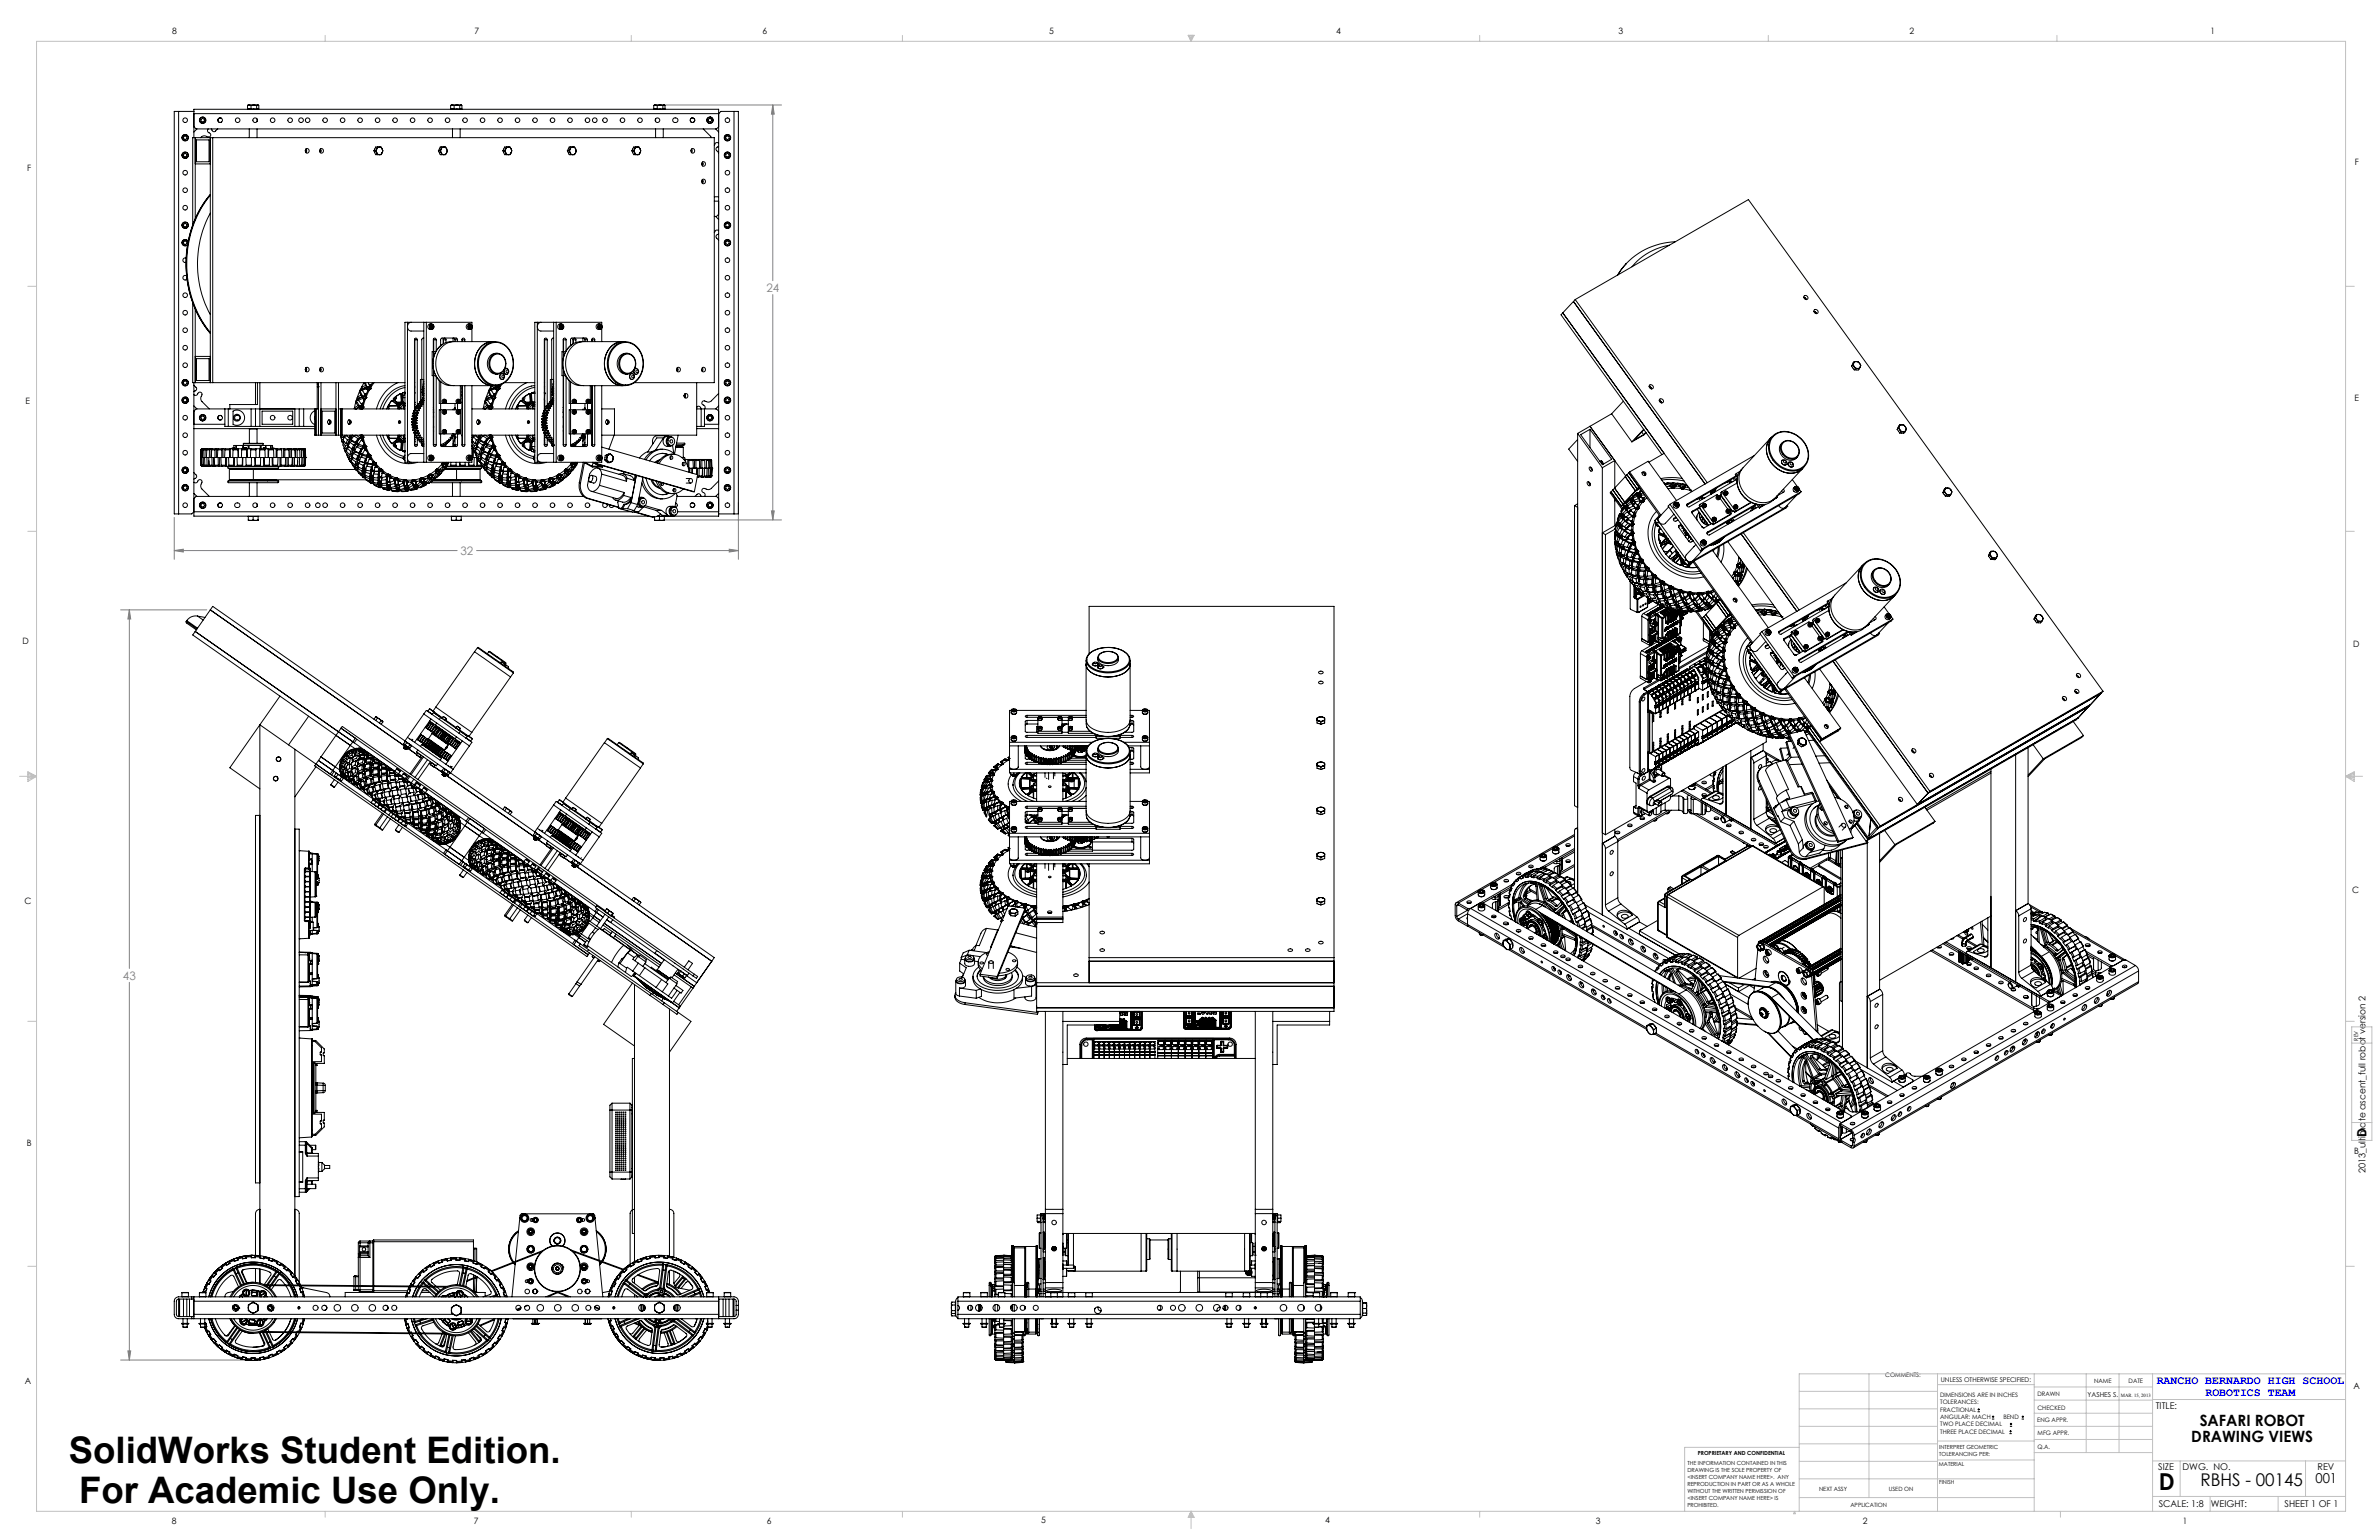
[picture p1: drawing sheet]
<svg xmlns="http://www.w3.org/2000/svg" width="864mm" height="559mm" viewBox="0 0 864 559" stroke-linecap="round" stroke-linejoin="round" font-family="sans-serif">
<defs><g id="words">
<g font-size="13.3">
<text x="25" y="530.8">SolidWorks Student Edition.</text>
<text x="28.7" y="545.3">For Academic Use Only.</text>
</g>
<text font-size="8.5" x="783.7" y="540.7">D</text>
<text font-size="6.3" x="798.8" y="539.4">RBHS - 00145</text>
<g font-size="5.6">
<text x="798.5" y="517.5">SAFARI ROBOT</text>
<text x="795.5" y="523.1">DRAWING VIEWS</text>
</g>
<text font-size="4.9" x="840.5" y="538.3">001</text>
<text font-size="4.7" x="859" y="412.4" transform="rotate(-90 859 412.4)">D</text>
<g font-size="4.2" fill="#808080">
<text x="278.2" y="106">24</text>
<text x="167.2" y="201.4">32</text>
<text x="44.6" y="355.5">43</text>
</g>
<g font-size="4.2" fill="#00f">
<text x="782.9" y="502.1">RANCHO BERNARDO HIGH SCHOOL</text>
<text x="800.6" y="506.4">ROBOTICS TEAM</text>
</g>
<g font-size="3.4">
<text x="858.7" y="425.7" transform="rotate(-90 858.7 425.7)">2013_ultimate ascent_full robot version 2</text>
<text x="782.6" y="511.2">TITLE:</text>
<text x="783.5" y="533.3">SIZE</text>
<text x="792.3" y="533.3">DWG. NO.</text>
<text x="841.3" y="533.4">REV</text>
<text x="783.6" y="546.8">SCALE: 1:8</text>
<text x="802.5" y="546.9">WEIGHT:</text>
<text x="829.3" y="546.8">SHEET 1 OF 1</text>
</g>
<g font-size="3.2">
<text x="62.5" y="12.4">8</text>
<text x="172.3" y="12.3">7</text>
<text x="276.8" y="12.4">6</text>
<text x="380.9" y="12.4">5</text>
<text x="485" y="12.3">4</text>
<text x="587.5" y="12.4">3</text>
<text x="693.2" y="12.4">2</text>
<text x="802.4" y="12.4">1</text>
<text x="854.9" y="59.8">F</text>
<text x="9.9" y="62">F</text>
<text x="9.3" y="146.5">E</text>
<text x="854.7" y="145.5">E</text>
<text x="8.2" y="233.6">D</text>
<text x="854.3" y="234.9">D</text>
<text x="8.9" y="328.1">C</text>
<text x="853.9" y="324.1">C</text>
<text x="9.7" y="415.8">B</text>
<text x="854.6" y="418.6">B</text>
<text x="9" y="502">A</text>
<text x="854.3" y="503.9">A</text>
<text x="62.3" y="552.9">8</text>
<text x="172" y="552.9">7</text>
<text x="278.3" y="552.9">6</text>
<text x="377.9" y="552.8">5</text>
<text x="481" y="552.8">4</text>
<text x="579.3" y="552.8">3</text>
<text x="676.2" y="552.9">2</text>
<text x="792.4" y="552.8">1</text>
</g>
<text font-size="2.5" x="757.8" y="506.9">YASHES S.</text>
<text font-size="2.4" x="704.5" y="501.3">UNLESS OTHERWISE SPECIFIED:</text>
<g font-size="2.2">
<text x="684.4" y="499.8">COMMENTS:</text>
<text x="760.2" y="501.8">NAME</text>
<text x="772.7" y="501.8">DATE</text>
<text x="704.3" y="506.9">DIMENSIONS ARE IN INCHES</text>
<text x="704.3" y="509.6">TOLERANCES:</text>
<text x="739.6" y="506.6">DRAWN</text>
<text x="704.3" y="512.2">FRACTIONAL</text>
<text x="704.3" y="514.9">ANGULAR: MACH</text>
<text x="727.2" y="514.9">BEND</text>
<text x="739.6" y="511.5">CHECKED</text>
<text x="704.3" y="517.5">TWO PLACE DECIMAL</text>
<text x="704.3" y="520.2">THREE PLACE DECIMAL</text>
<text x="739.6" y="516.1">ENG APPR.</text>
<text x="739.7" y="520.9">MFG APPR.</text>
<text x="739.6" y="525.6">Q.A.</text>
</g>
<g font-size="2.1">
<text x="660.3" y="540.9">NEXT ASSY</text>
<text x="685.6" y="540.9">USED ON</text>
<text x="671.7" y="546.7">APPLICATION</text>
</g>
<g font-size="2">
<text x="856" y="377.7" transform="rotate(-90 856 377.7)">REV</text>
<text x="704" y="525.8">INTERPRET GEOMETRIC</text>
<text x="612.5" y="531.7">THE INFORMATION CONTAINED IN THIS</text>
<text x="616.3" y="528.1">PROPRIETARY AND CONFIDENTIAL</text>
<text x="703.9" y="531.8">MATERIAL</text>
<text x="704" y="528.3">TOLERANCING PER:</text>
<text x="612.5" y="534.2">DRAWING IS THE SOLE PROPERTY OF</text>
<text x="612.5" y="536.7">&lt;INSERT COMPANY NAME HERE&gt;. ANY</text>
<text x="612.5" y="539.3">REPRODUCTION IN PART OR AS A WHOLE</text>
<text x="703.9" y="538.7">FINISH</text>
<text x="612.5" y="541.8">WITHOUT THE WRITTEN PERMISSION OF</text>
<text x="612.5" y="544.3">&lt;INSERT COMPANY NAME HERE&gt; IS</text>
<text x="612.5" y="546.8">PROHIBITED.</text>
</g>
<text font-size="1.8" x="769.9" y="506.9">MAR. 15, 2013</text>
</g></defs>
<g fill="none" stroke="#000" stroke-width=".36">
<path d="M717.9 512.3h.8M717.9 511.4h.8M718.3 511v.8M723.1 514.9h.8M723.1 514.1h.8M723.5 513.6v.9M729.4 519.4h.9M729.6 517.6h.8M729.6 516.7h.8M729.9 518.9v.9M730 516.3v.8M733.9 514.9h.8"/>
<path d="M733.9 514.1h.8M734.3 513.6v.9M729.4 520.2h.9"/>
</g>
<g fill="none" stroke="#808080" stroke-width=".36">
<path d="M240.9 38.1h42.8M280.5 38.1l.6 3.3h-1.1zM280.5 38.1v63.7M280.5 106.9v81.8M63.3 187.7v15.3M63.3 199.8h102.6M63.3 199.8l3.2-.5v1zM173 199.8h95M240.7 188.7h43M264.7 199.3l3.3 .5-3.3 .5zM268 182.4v20.6M280 185.4h1.1l-.6 3.3z"/>
<path d="M43.8 221.3h31.3M47 221.3l.4 3.3h-1zM47 221.3v130.1M47 356.4v137.1M43.8 493.5h46.1M46.4 490.2h1l-.4 3.3z"/>
</g>
<g fill="none" stroke="#c0c0c0" stroke-width=".36">
<path d="M13.3 15h838.2v533.4h-838.2zM118 12.8v2.2M229.2 12.8v2.2M327.6 12.8v2.2M431.3 12.8h2.2l-1.1 2.2zM431.5 12.8l.9 2.2M432 12.8l.4 2.2M432.7 12.8l-.3 2.2M433 12.8l-.6 2.2M537.1 12.8v2.2M641.9 12.8v2.2M746.7 12.8v2.2"/>
<path d="M10.1 103.9h3.2M851.5 103.9h3.1M10.1 192.8h3.2M851.5 192.8h3.1M7.1 281.7h6.2M10.1 280l3.2 1.7-3.2 1.9zM10.1 280.5l3.2 1.2M10.1 281.1l3.2 .6M13.3 281.7l-3.2 1.2M13.3 281.7l-3.2 .5M851.5 281.7h6.1M851.5 281.7l3.1 .5"/>
<path d="M851.5 281.7l3.1 1.2M851.5 281.7l3.1-1.7v3.6zM854.6 281.1l-3.1 .6M854.6 280.5l-3.1 1.2M10.1 370.6h3.2M851.5 370.6h3.1M853.7 372.6h7.3v41.2h-7.3zM853.7 378.5h7.3M853.7 407.3h7.3M10.1 459.5h3.2M851.5 459.5h3.1M678.5 498.5v44.9"/>
<path d="M703.3 498.5v49.9M738.4 498.5v49.9M757.3 498.5v28.6M769.2 498.5v28.6M781.4 498.5v49.9M851.5 498.5h-198.4v49.9M653.1 517.6h50.2M653.1 511.2h50.2M653.1 504.9h50.2M703.3 502.4h35.1M738.4 512.8h43M738.4 508h43"/>
<path d="M738.4 503.3h43M738.4 517.6h43M781.4 507.8h70.1M653.1 536.6h85.3M653.1 530.3h50.2M653.1 523.9h50.2M653.1 525.2h-41.6v23.2M703.3 529.8h35.1M703.3 522.9h35.1M738.4 527.1h43M738.4 522.3h43M781.4 530.1h70.1"/>
<path d="M791.4 530.1v12.9M836.9 530.1v12.9M118 548.4v2.1M229.2 548.4v2.1M327.6 548.4v2.1M432.4 548.4v6.3M432.4 548.4l1.1 2.2h-2.2zM432.4 548.4l.6 2.2M432.4 548.4l-.9 2.2M432.4 548.4l-.4 2.2M432.4 548.4l.3 2.2M537.1 548.4v2.1"/>
<path d="M651.4 548.4l.4 .9h-.7zM653.1 543.4h85.3M748 548.4v2.1M781.4 543h70.1M802.3 543v5.4M827 543v5.4"/>
</g>
<path d="M46.4 490.2h1l-.4 3.3zM47 221.3l.4 3.3h-1zM280 185.4h1.1l-.6 3.3zM280.5 38.1l.6 3.3h-1.1zM264.7 199.3l3.3 .5-3.3 .5zM63.3 199.8l3.2-.5v1z" fill="#808080"/>
<g fill="none" stroke="#000" stroke-width=".36">
<path d="M90.1 39.5v.2M90.5 38.1l.6 .2M90.5 38.1h1.6M90.5 38.1l-.6 .2M91.1 38.3v1.2M92.1 38.1l-1 .2M92.1 38.1l1.1 .2M92.1 38.1h1.5M93.2 38.3v1.2M93.6 38.1l-.4 .2M93.6 38.1l.3 .2v1.2h-4v-1.2M93.6 38.1l.2 .1"/>
<path d="M93.7 39.5v.2M163.9 39.5v.2M164.2 38.1l.7 .2M164.2 38.1h1.7M164.2 38.1l-.6 .2M164.9 38.3v1.2M165.9 38.1l-1 .2M165.9 38.1l1 .2M165.9 38.1h1.4M166.9 38.3v1.2M167.3 38.1l-.4 .2M167.3 38.1l.4 .2v1.2h-4.1v-1.2"/>
<path d="M167.3 38.1l.3 .1M167.4 39.5v.2M237.6 39.5v.2M237.9 38.1l.7 .2M237.9 38.1h1.7M237.9 38.1l-.6 .2M238.6 38.3v1.2M239.6 38.1l-1 .2M239.6 38.1l1 .2M239.6 38.1h1.4M240.6 38.3v1.2M241 38.1l-.4 .2"/>
<path d="M241 38.1l.4 .2v1.2h-4.1v-1.2M241 38.1l.3 .1M241.2 39.5v.2M64.8 40.4h-1.5v146.1h1.5M64.8 40.4v146.1M64.8 40.4h5.6M66.6 49.6l.6-.3 .6 .3v.7l-.6 .4-.6-.4zM66.6 56l.6-.4 .6 .4v.7l-.6 .3-.6-.3zM70.4 40.4v-.7h190.5v1.5M70.4 40.4v9.6M70.4 41.2h190.5M70.4 46l.8 .8h188.9l.8-.8"/>
<path d="M70.9 50v29.4M70.9 59.5h5.4M71.3 50.8h4.6v7.9h-4.6zM71.5 46.8l-1.1 1.1M73 43.3l.6-.4 .6 .4v.7l-.6 .3-.6-.3zM75.6 46.8a1.07 1.07 0 0 0-.2 1.1 1.07 1.07 0 0 0 1 .6 .89 .89 0 0 1-.3 1 .89 .89 0 0 1-1.1 0 1.64 1.64 0 0 0-2.2 .5M76.3 50v88.9M76.7 46.8a1.08 1.08 0 0 0 1 1 1.08 1.08 0 0 0 1.1-.8l.3-.2M77.2 50v88.9M80.4 43a.83 .83 0 0 0-1.1 .1 .83 .83 0 0 0 0 1.1 .83 .83 0 0 0 1.1 .1M90.5 46.8v3.2M93.3 43.1v1"/>
<path d="M93.3 46.8v3.2M110.8 54.6v.3M111.1 54.1l.2 .5-.2 .8 .2-.6zM116 54.6v.3M116.3 54.1l.2 .4-.2 .9 .2-.5zM135.7 54.7l.7 1.4h.6M135.7 54.7h.6M136.3 54.7l.5 .7M136.8 55.4l.2 .7M136.8 54v1.4M136.8 54l-.5 .7M136.8 55.4l.4 .6 .6 .1"/>
<path d="M137 56.1h.8M137 53.3h.8M137 53.3h-.6l-.7 1.4M137 53.3l-.2 .7M137.8 53.3l-.6 .2-.4 .5M137.8 53.3l.5 .2 .4 .5M137.8 53.3h.5l.4 .7M138.7 54v1.4M138.7 55.4l-.4 .6-.5 .1M138.7 55.4l-.4 .7h-.5M138.7 54l.3 .7-.3 .7M159.1 54.7l.7 1.4h.6"/>
<path d="M159.1 54.7h.7M159.8 54.7l.4 .7M160.2 55.4l.2 .7M160.2 54v1.4M160.2 54l-.4 .7M160.2 55.4l.4 .6 .5 .1M160.4 56.1h.7M160.4 53.3h.7M160.4 53.3h-.6l-.7 1.4M160.4 53.3l-.2 .7M161.1 53.3l-.5 .2-.4 .5M161.1 53.3l.6 .2 .4 .5"/>
<path d="M161.1 53.3h.6l.4 .7M162.1 54v1.4M162.1 55.4l-.4 .6-.6 .1M162.1 55.4l-.4 .7h-.6M162.1 54l.3 .7-.3 .7M164.3 46.8v3.2M167 46.8v3.2M182.6 54.7l.6 1.4h.6M182.6 54.7h.6M183.2 54.7l.4 .7M183.6 55.4l.2 .7M183.6 54v1.4"/>
<path d="M183.6 54l-.4 .7M183.6 55.4l.4 .6 .6 .1M183.8 56.1h.8M183.8 53.3h.8M183.8 53.3h-.6l-.6 1.4M183.8 53.3l-.2 .7M184.6 53.3l-.6 .2-.4 .5M184.6 53.3l.5 .2 .5 .5M184.6 53.3h.5l.5 .7M185.6 54v1.4M185.6 55.4l-.5 .6-.5 .1M185.6 55.4l-.5 .7h-.5"/>
<path d="M185.6 54l.2 .7-.2 .7M206 54.7l.6 1.4h.6M206 54.7h.6M206.6 54.7l.4 .7M207 55.4l.2 .7M207 54v1.4M207 54l-.4 .7M207 55.4l.4 .6 .6 .1M207.2 56.1h.8M207.2 53.3h.8M207.2 53.3h-.6l-.6 1.4M207.2 53.3l-.2 .7"/>
<path d="M208 53.3l-.6 .2-.4 .5M208 53.3l.5 .2 .5 .5M208 53.3h.6l.4 .7M209 54v1.4M209 55.4l-.5 .6-.5 .1M209 55.4l-.4 .7h-.6M209 54l.2 .7-.2 .7M229.4 54.7l.6 1.4h.6M229.4 54.7h.6M230 54.7l.4 .7M230.4 55.4l.2 .7M230.4 54v1.4"/>
<path d="M230.4 54l-.4 .7M230.4 55.4l.4 .6 .6 .1M230.6 56.1h.8M230.6 53.3h.8M230.6 53.3h-.6l-.6 1.4M230.6 53.3l-.2 .7M231.4 53.3l-.6 .2-.4 .5M231.4 53.3l.6 .2 .4 .5M231.4 53.3h.6l.4 .7M232.4 54v1.4M232.4 55.4l-.4 .6-.6 .1M232.4 55.4l-.4 .7h-.6"/>
<path d="M232.4 54l.2 .7-.2 .7M238 43.1v1M238 46.8v3.2M240.8 46.8v3.2M250.9 43a.83 .83 0 0 1 1.1 .1 .83 .83 0 0 1 0 1.1 .83 .83 0 0 1-1.1 .1M251 54.1l.3 .7-.3 .6M254.7 59.4v.2M255 58.8l.2 .6-.2 .7 .2-.6zM255.3 46.8l3 3.2M257.5 43l.6 .1 .3 .6-.4 .5h-.7l-.3-.7zM259.8 46.8l1.1 1.1M260.9 53.1a1.08 1.08 0 0 0-1 1 1.08 1.08 0 0 0 .8 1.1l.2 .3"/>
<path d="M260.9 52a.96 .96 0 0 0-1-.2 .96 .96 0 0 0-.6 .9M260.9 41.2v145.3M263.4 49.7l.5-.4 .7 .2 .1 .7-.5 .5-.7-.3zM263.5 56l.5-.4 .6 .3 .1 .7-.6 .4-.6-.3zM266.5 40.4h1.5v146.1h-1.5M266.5 40.4v146.1M266.5 40.4h-4.8l-.8 .8M76.3 77.4a38.6 38.6 0 0 0 0 36.7M76.3 70.9a40.5 40.5 0 0 0 0 49.7M254.7 65.7v.3M255 65.2l.2 .5-.2 .8 .2-.5zM259.3 71.4h1.6"/>
<path d="M259.3 73h1.6M259.8 78.5l1.1 1.2M260.9 77.8l-.8 .7h-.8M66.6 81.4l.6-.4 .6 .4v.7l-.6 .3-.6-.3zM66.6 87.7l.6-.3 .6 .3v.7l-.6 .4-.6-.4zM67.6 93.7a.84 .84 0 0 0-1.2 .7 .84 .84 0 0 0 1.1 .8M68.3 87.9a1.08 1.08 0 0 0-1.6-.7 1.08 1.08 0 0 0-.3 1.7 1.08 1.08 0 0 0 1.8-.3M68.3 87.7a1.19 1.19 0 0 0-1.7-.7 1.19 1.19 0 0 0-.3 1.8 1.19 1.19 0 0 0 1.8 .1M70 81.7v-31.7h189.3v88.9h-29.1M260.9 84.8a1.08 1.08 0 0 0-1 1 1.08 1.08 0 0 0 .8 1.2l.2 .2M260.9 83.7a.96 .96 0 0 0-1-.1 .96 .96 0 0 0-.6 .8M263.4 81.5l.5-.5 .7 .3 .1 .7-.5 .4-.7-.2z"/>
<path d="M263.5 87.8l.5-.4 .6 .3 .1 .7-.6 .4-.6-.3zM590.3 95.7l-3.1 4.1M590.3 95.7l-3 4.1M606 89a22.4 22.4 0 0 0-13.6 7.8M608.2 87.7a25.8 25.8 0 0 0-17.9 8M67.7 100.1a.83 .83 0 0 0-1.1 .2 .83 .83 0 0 0 .1 1.1 .83 .83 0 0 0 1.2-.1M70 109.9v29h77M70.9 112.1v26.8M147.9 116.9v50.8M149.2 116.9a1.62 1.62 0 0 0-1.3 1.6 1.62 1.62 0 0 0 1.3 1.6h4.6M153.8 116.9v50.8M154.8 116.9v50.8"/>
<path d="M156.3 118.6l.3 .5M156.5 118.1l-.2 .5M156.5 118.1l.3 .4M156.6 119h.5M156.6 119h-.1M156.7 117.5a1.06 1.06 0 0 0-1.4 1.1 1.06 1.06 0 0 0 1.4 1M156.8 118.5h.4M156.8 118.5l-.2 .5M156.9 118l.3 .5M156.9 118l-.4 .1M157.1 119l-.5 .1M157.2 118.5l-.1 .5"/>
<path d="M170.2 118.6l.3 .5M170.4 118.1l-.2 .5M170.5 118.1l.2 .4M170.6 119h-.1M170.6 119h.4M170.6 117.5a1.06 1.06 0 0 0-1.4 1.1 1.06 1.06 0 0 0 1.4 1M170.7 118.5h.5M170.7 118.5l-.1 .5M170.9 118l.3 .5M170.9 118l-.5 .1M171 119l-.5 .1M171.2 118.5l-.2 .5"/>
<path d="M171.3 118v-1.1h-24.3v50.8h24.3v-.9M171.3 119.1v4.9M195.1 116.9v50.8M196.4 116.9a1.62 1.62 0 0 0-1.3 1.6 1.62 1.62 0 0 0 1.3 1.6h4.6M201 116.9v50.8M201.9 116.9v50.8M203.4 118.6l.3 .5M203.6 118.1l-.2 .5M203.7 118.1l.2 .4M203.8 119h.4M203.8 119h-.1M203.8 117.5a1.06 1.06 0 0 0-1.3 1.1 1.06 1.06 0 0 0 1.3 1"/>
<path d="M203.9 118.5h.5M203.9 118.5l-.1 .5M204 118l.4 .5M204 118l-.4 .1M204.2 119l-.5 .1M204.4 118.5l-.2 .5M217.4 118.6l.3 .5M217.5 117.8a.79 .79 0 0 1 1 .3 .79 .79 0 0 1-.2 1 .79 .79 0 0 1-1.1-.1l-.1-.6zM217.5 118.1l-.1 .5M217.6 118.1l.3 .4M217.7 119h.4M217.7 119h-.1"/>
<path d="M217.8 117.5a1.06 1.06 0 0 0-1.4 1.1 1.06 1.06 0 0 0 1.4 1M217.9 118.5h.4M217.9 118.5l-.2 .5M218 118l.3 .5M218 118l-.5 .1M218.1 119l-.4 .1M218.3 118.5l-.2 .5M218.4 118v-1.1h-24.3v50.8h24.3v-.9M218.4 119.1v4.9M567.3 113.5l46.8 64.9M567.3 113.5l36.8 51-5.5 3.2M567.3 113.5l-.6 .7 36.6 50.8"/>
<path d="M571.2 109.4l47.7 66.2M571.2 109.4l-3.9 4.1M571.8 108.7l48 66.5M571.8 108.7l62.9-36.3 128.7 178.4M571.8 108.7l-.6 .7M654.8 107.9l.6 .2 .3 .6-.4-.6zM658.5 113l.5 .2 .3 .6-.3-.6zM66.6 138.6l.6-.4 .6 .3v.7l-.5 .4-.7-.3zM70.4 139.7a1.52 1.52 0 0 1 .9 1.8l-.9 .6M70.4 138.9v46.8M70.9 129.3h5.4M71.3 130.1h4.6v8h-4.6z"/>
<path d="M76.3 120.9a40.5 40.5 0 0 1 0-50.3 40.3 40.3 0 0 0 0 50.3M92.7 138.9v7.9M93.5 138.9v7.9h-10.1v1.6M94.3 138.9v15.8M110.8 134v.2M111.1 133.5l.2 .7-.2 .6 .2-.7zM115.1 139.4h.5M115.1 138.9v9.5M115.6 139.4v.9M115.6 138.9v.5M115.6 138.9v19M116 134v.2"/>
<path d="M116.3 133.5l.2 .6-.2 .7 .2-.6zM116.5 138.9v19M122 138.9v19M122.9 138.9v19M132.2 138.9a29.4 29.4 0 0 0-3.6 9.5M132.3 138.9l.4 1M132.5 138.9h.1M132.7 138.9l1.1 2.7M132.7 139.9l.6 .7M132.7 139.9l-1.4 .5M133.7 138.9l.3 .8M134 139.7l.3 .2"/>
<path d="M134.3 140l-.8 .5M134.3 139.9v.1M134.7 139.8l-.2 .9M134.7 139.6v.2M134.7 139.6l-.7 .1M134.7 139.6l-.3 .9M135.3 138.9l-.6 .9M135.8 138.9l-1.3 1.8M144.4 138.9a13.9 13.9 0 0 0-7.7 9.5M147 139.9a11.6 11.6 0 0 0-9 8.5M150.5 138.9h.1M150.5 123l.1 .3"/>
<path d="M150.6 123.3h.9M150.6 123.3v25.6M151.5 123.3a.52 .52 0 0 0-.5-.6 .52 .52 0 0 0-.5 .6v25.6M151.5 123.3v23.9M153.6 139.4l.2 .2M153.6 139.4h.2M153.7 139.2l-.1 .2M153.7 139.2h.1M153.8 122.7h-.4l-.3 .5v22M153.8 138.3v.3M153.8 137.7h-1.2v8.1M157.3 136.3v25.1a.54 .54 0 0 0 .5 .6 .54 .54 0 0 0 .6-.6"/>
<path d="M157.4 123v.3M157.4 127.6v2.2M157.4 134.2v2.1M157.4 123.3v4.3M157.4 136.3v25.1M157.4 123.3h1M158.2 127.6h-1.3v8.7h1.3M158.4 123.3a.54 .54 0 0 0-.6-.6 .54 .54 0 0 0-.5 .6v4.3M158.4 123.3v4.1M158.4 136.6v24.8M159.5 138v8.4h7.6v-.7M160 138.5v7.9"/>
<path d="M160.3 138.8l1.7 .9 2.1 .2M160.3 125.1a8.9 8.9 0 0 0 0 13.6M160.9 123l.1 .3M161 123.3h.9M161 123.3v1.4M161.9 123.3a.52 .52 0 0 0-.5-.6 .52 .52 0 0 0-.5 .6v1.5M161.9 123.3v1M164.1 124a7 7 0 0 0-6.9 7.3 8.7 8.7 0 0 0 3.1 7.5M164.5 122.7v1.3M164.7 122.7l.5 .6M165.2 123.3v.7M165.2 123.3h.9"/>
<path d="M166.1 123.3l-.5-.6h-5.3l-.4 .6v2.1M166.1 123.3v.7M167.1 139.9v5.6M167.7 139.9v21.5a.52 .52 0 0 0 .5 .6 .52 .52 0 0 0 .5-.6M167.8 123l.1 .3M167.9 123.3v.7M167.9 139.9v21.5M167.9 123.3h.8M168.7 123.3a.52 .52 0 0 0-.5-.6 .52 .52 0 0 0-.5 .6v.7M168.7 123.3v.7M168.7 139.9v21.5M171.3 139.9v25.7"/>
<path d="M176.5 125.5a5.9 5.9 0 0 1 9.4 3.6 8.1 8.1 0 0 1-4.7 10.5 6.5 6.5 0 0 1-7.4-6.3 8.5 8.5 0 0 1 2.7-7.8zM178.3 139.9l-1.6 3.8-1.3 4.7M178.6 129.5a2.73 2.73 0 0 1 3.1-.8 2.73 2.73 0 0 1 1.8 2.6 3.1 3.1 0 0 1-3.9 3.9 3.9 3.9 0 0 1-1-5.7zM178.8 124a7.4 7.4 0 0 0-6.5 8.4 7.2 7.2 0 0 0 6.5 7.5M179.4 124a7.2 7.2 0 0 0-7.1 8 7.2 7.2 0 0 0 7.1 7.9M179.8 124h-15.1a7.5 7.5 0 0 0-6.5 8.8 7.2 7.2 0 0 0 6.5 7.1h15.1M179.9 139.9l.7 1.7M180.5 128.2a3.8 3.8 0 0 0-3.5 2.4 3.8 3.8 0 0 0 .9 4.2l1.3 .8 1.3 .1M180.9 139.8l.2 .2-.8 .5M181.1 139.9v.1M181.4 139.7l-.1 .8M181.5 139.8l-.1 .9"/>
<path d="M181.5 139.6v.2M181.5 139.7v.1M181.6 135.9a.93 .93 0 0 1 1.3 .1 .93 .93 0 0 1 0 1.2 .93 .93 0 0 1-1.3 .1l-.2-.5zM182.2 128.8a3.1 3.1 0 0 0-3.2-.1 3.1 3.1 0 0 0-1.6 2.8 3.6 3.6 0 0 0 3.1 4.2M182.2 128.8a3.9 3.9 0 0 1 1.4 4 3.9 3.9 0 0 1-3.1 2.9M182.2 139.4l-.8 1.3M182.3 135.5h.1M182.3 137.7h.1M182.3 135.5a1.1 1.1 0 0 0-.9 1.1 1.1 1.1 0 0 0 .9 1.1M183.1 138.9h11M183.2 125.1a6.1 6.1 0 0 0-9.5 4.2 8 8 0 0 0 5.4 10.6h.7M183.2 138.8l-1.3 .7-2.1 .4"/>
<path d="M183.2 134a.94 .94 0 0 1 1.2 .1 .94 .94 0 0 1 0 1.3 .94 .94 0 0 1-1.2 .1l-.3-.6zM183.2 125.1a8.9 8.9 0 0 1 0 13.7M183.8 133.7h.1M183.8 135.9h.1M183.8 133.7a1.12 1.12 0 0 0-.9 1.1 1.12 1.12 0 0 0 .9 1.1M191.2 138.9a13.9 13.9 0 0 0-7.7 9.5M194.1 139.9a11.3 11.3 0 0 0-9.3 8.5M197.6 138.9h.1M197.7 123v.3M197.7 123.3h.9M197.7 123.3v25.6M198.6 123.3a.54 .54 0 0 0-.5-.6 .54 .54 0 0 0-.5 .6v25.6"/>
<path d="M198.6 123.3v23.9M200.8 139.4l.2 .2M200.8 139.4h.2M200.8 139.2v.2M200.8 139.2h.1M201 122.7l-.5 .1-.2 .4v22M201 138.3v.3M201 137.7h-1.2v8.1M204.5 134.2l-.1 27.2a.54 .54 0 0 0 .6 .6 .54 .54 0 0 0 .5-.6M204.5 123l.1 .3M204.6 123.3h.9M204.6 123.3v4.3"/>
<path d="M204.6 136.3v25.1M205.4 127.6h-1.4v8.7h1.4M205.5 123.3a.54 .54 0 0 0-.5-.6 .54 .54 0 0 0-.6 .6l.1 6.5M205.5 123.3v4.1M205.5 136.6v24.8M206.6 138v8.4h7.7v-.7M207.1 138.5v23l.4 .5h5.3l.5-.6M207.5 125.1a8.9 8.9 0 0 0-.1 13.6M208.1 123v.3M208.1 123.3h1M208.1 123.3v1.4M209.1 123.3a.54 .54 0 0 0-.6-.6 .54 .54 0 0 0-.5 .6v1.5"/>
<path d="M209.1 123.3v1M211.3 124a7.3 7.3 0 0 0-7 8.2 7.1 7.1 0 0 0 7 7.7M211.6 122.7v1.3M211.8 122.7l.5 .6M212.3 123.3h1M212.3 123.3v.7M213.3 123.3l-.6-.6h-5.1l-.5 .5v2.2M213.3 123.3v.7M214.3 139.9v5.6M214.8 139.9v21.5a.54 .54 0 0 0 .6 .6 .54 .54 0 0 0 .5-.6M214.9 123l.1 .3M215 123.3h.9"/>
<path d="M215 123.3v.7M215 139.9v21.5M215.9 123.3a.54 .54 0 0 0-.5-.6 .54 .54 0 0 0-.6 .6v.7M215.9 123.3v.7M215.9 139.9v21.5M218.4 139.9v25.7M223.7 125.5a5.9 5.9 0 0 1 9.3 3.6 8.1 8.1 0 0 1-4.7 10.5 6.5 6.5 0 0 1-7.4-6.3 8.7 8.7 0 0 1 2.8-7.8zM225.7 129a3.2 3.2 0 0 1 3.7-.1 3.2 3.2 0 0 1 1.4 3.4 3.1 3.1 0 0 1-2.9 3.4 3.1 3.1 0 0 1-3.3-3l.1-1.7zM226 124a7.5 7.5 0 0 0-6.5 9.2 7.1 7.1 0 0 0 6.5 6.7M226.2 129a2.88 2.88 0 0 1 3.3 0 2.88 2.88 0 0 1 1.2 3 2.84 2.84 0 0 1-1.8 3.2 2.84 2.84 0 0 1-3.5-1.3 4.1 4.1 0 0 1 .8-4.9zM226.5 124a7.3 7.3 0 0 0-7.1 8.8 7.1 7.1 0 0 0 7.1 7.1M227 124h-15.1a7.7 7.7 0 0 0-6.4 9.6 7.1 7.1 0 0 0 6.4 6.3h15.1"/>
<path d="M227.7 128.2a3.9 3.9 0 0 0-3.6 2.9 3.9 3.9 0 0 0 1.8 4.3l1.8 .3M228.8 135.9a.94 .94 0 0 1 1.3 .1 .94 .94 0 0 1 0 1.3 .94 .94 0 0 1-1.3 0l-.2-.5zM229.4 135.5a1.1 1.1 0 0 0-.9 1.1 1.1 1.1 0 0 0 .9 1.1M229.4 135.5h.1M229.4 137.7h.1M230.3 134a.95 .95 0 0 1 1.3 .1 .95 .95 0 0 1 0 1.3 .95 .95 0 0 1-1.3 .1l-.2-.6zM230.3 125.1a6.2 6.2 0 0 0-9.5 4.2 8.1 8.1 0 0 0 5.5 10.6h.7M230.4 125.1a8.7 8.7 0 0 1-1.4 14.4l-2 .4M230.9 133.7a1.12 1.12 0 0 0-.9 1.1 1.12 1.12 0 0 0 .9 1.1M230.9 133.7h.1M230.9 135.9h.1M245.6 134v.2"/>
<path d="M245.9 133.5l.2 .6-.2 .7 .2-.6zM252.9 138.9v19h-34.5M254.8 134.4l.2 .3M254.9 134.7h.1M255 133.5l.2 .4-.2 .8M263.5 138.5l.6-.3 .6 .3v.7l-.6 .4-.6-.4zM672.1 132.9l1 1.3M672.6 132.4l.5 .6M672.6 132.4l-.5 .5M672.9 131.8l.2 1.2M672.9 131.8l-.3 .6M673.1 133l1.2 .7"/>
<path d="M673.1 133l.4 .7M673.1 131.2l-1 1.7M673.1 131.2l-.2 .6M673.5 133.7l-.4 .5M673.9 131.2l-1 .6M673.9 131.2l1.2 .7M673.9 131.2h-.8M673.9 131.2l.6 .1 .6 .6M674.3 133.7l.7 .1M674.3 133.7h-.8M675 133.8l-.5 .5-1.4-.1M675.1 131.9l.2 1.2"/>
<path d="M675.1 131.9l.4 .7-.2 .5M675.3 133.1l-1 .6M675.3 133.1l-.3 .7M66.6 145l.5-.5 .7 .3 .1 .7-.6 .4-.6-.2zM70.4 143.2a.93 .93 0 0 0 1 .2 .93 .93 0 0 0 .5-.8 .84 .84 0 0 1 1.2 .1 .84 .84 0 0 1 0 1.1 1.61 1.61 0 0 0 .2 1.9l2.7 2.7M70.4 155.5h43.8M70.4 154h11.2M70.4 147.3l1.1 1.1M73.3 151h.7l.3 .7-.5 .5-.6-.1-.3-.6zM80.4 150.9a.83 .83 0 0 0-1.1 .1 .83 .83 0 0 0 0 1.1 .83 .83 0 0 0 1.1 .1M81.6 148.4v6.3h1.3M81.6 148.4h1.3"/>
<path d="M81.6 148.4h-10.4l-.8 .8M82.9 148.4h32.7M82.9 154.7h8.3M82.9 148.4v6.3M84.6 149.2a2.77 2.77 0 0 1 4.2 2.4 2.77 2.77 0 0 1-4.2 2.4zM90.7 155.5v.1M91.2 154.7h1.5M91.2 148.4v6.3M92.7 148.4v6.3M92.7 154.7h15.9M93.1 155.5v.1M95.1 149.2h11.2v4.8h-11.2z"/>
<path d="M107 148.4v6.3M108.6 154.7h1.6M108.6 148.4v6.3M110.2 154.7h4M110.2 148.4v6.3M114.2 149a2.77 2.77 0 0 0-1.6 2.6 2.77 2.77 0 0 0 1.6 2.5M114.2 151.1v.9M114.2 148.4v9.5h32.8M114.7 148.4v9.5M115.1 140.3h.5M115.6 140.3h.1M115.6 140.2v.1"/>
<path d="M116.5 148.4h5.5M116.9 149.2h4.6v7.9h-4.6zM119.3 152.4a.89 .89 0 0 1 0 1.5 .89 .89 0 0 0 0-1.5zM122.9 148.4h24.1M123.7 158.4l.4 1.9M123.8 148.4v9.5l.3 .9M123.9 158.1l.1 1.4M124 159.5l.2 1 .8-.3-.5 .2M124.2 148.4l-.1 10.4M124.6 158.6l.2 .4M124.7 158.6l.1 .3M124.7 159.3l-.7 .2"/>
<path d="M124.9 158.5l-.8 .3M125 158.4l-.4 1.3 1 1.3M125 158.4l1.1 1.3M125.2 157.9l-.1 .5M125.7 157.9l.9 .9M126 158.2l-1 .2M126.1 159.7l-.5 1.3M126.6 158.8l2.8 2.4 3.4 1.4M126.6 152.4a.89 .89 0 0 1 0 1.5 .89 .89 0 0 0 0-1.5zM127 159.3l.8 .8-.9 .3M127 159.3h.1M127 159.3l-.5 1.3"/>
<path d="M127 159.3l-.9 .4M127.1 159.1h.1M127.1 159.1l.8-1.2-.9 1.4M127.1 159.1l-.1 .2M127.1 157.9l-.5 .9M127.4 158.5l-.3 .6M127.4 158.5h.1M127.4 158.5l-.8 .3M127.6 159.3h-.6M127.8 157.9l-.7 1.2M128.4 158.2l1.5 .9M128.4 158.2l-.9 1.3 1.5 1"/>
<path d="M128.6 148.2l.4 .1M129 157.9l-.6 .3M129 148.3h.1M129 148.3v.1M129.2 146l.7 1.2M129.2 148.4l1.5-.9zM129.3 157.9l2.4 1.3M129.3 145.5l.2 .6-.3-.2M129.3 145.4l2.1 2.9M129.3 145.2l.9 .2M129.4 145.1l2.3-1.2zM129.6 144.3l.4 .2"/>
<path d="M129.9 159.1l-.9 1.4M129.9 147.2l-1.2 .8M129.9 147.2l.8 .3M130 144.5h.1M130 144.5l-.6 .5M130.5 142.2l.6 1.2M130.5 142.1l.3 .3-.1-.7 1.7 3.1M130.5 157.9l.2 .2M130.7 158.8h.1M130.7 147.5h.1M130.7 158.8l-1.4 2.1M130.7 158.8l-.8 .3"/>
<path d="M130.7 158.8l.8 .8-.4 .2M130.7 147.5l.4 .9-.4-.2M130.7 147.5l-1.4 .9M130.7 147.5l1.1 .2M130.7 158.8l-1.5 2.3M130.7 141.6l1 .2M130.7 148.2l.1 .2M130.7 148.2l-.2 .2M130.8 141.4l2.5-.8zM130.8 158.7h.1M130.8 158.7l-.1 .1M130.8 147.4h.1"/>
<path d="M130.8 157.9l-.1 .2M130.8 147.4l-.1 .1M131.1 157.9l-.3 .8M131.1 157.9h.1M131.1 157.9l-.4 .2M131.1 143.4l.6 .5M131.1 143.4l-1.3 .6M131.1 159.8l.6 .2M131.1 159.8l-1 1.3 1.6 .6M131.1 146.5l.3 .2M131.2 140.6l.3 .3M131.4 158h.1"/>
<path d="M131.4 148.3v.1M131.4 158l.4 .3M131.4 158l-.6 .7M131.4 148.3l-.1 .1M131.4 157.9h.1M131.4 157.9l-.6 .8M131.4 157.9l.4 .4M131.4 158l.5 .5M131.4 158l-.7 .8M131.4 146.7l-.6 .7M131.4 146.7h.1M131.5 140.9l-.7 .5"/>
<path d="M131.5 140.9h.1M131.5 157.9l.2 .3M131.7 160h.1M131.7 157.9v.3M131.7 159.2v.8M131.7 147v.1M131.7 146.3l.1 .1M131.7 146.3l-.6 .2M131.7 144.6l-1.6 .6 1 1.3M131.7 144.6l.3 .4M131.7 146.3v.7M131.7 159.3v.7"/>
<path d="M131.7 147.1l.3 .5M131.7 147.1l-1 .4M131.7 147l-.9 .4M131.7 143.9h.1M131.7 148.1v.3M131.7 147l.3 .4-.3-.4M131.7 158.2l.1 .1M131.8 159.9l-.1 .1M131.8 159.9l.4 1.4M131.8 146.4l.1 .8M131.8 158.6l-1.1 .2M131.8 158.6h.1"/>
<path d="M131.8 147.7h.1M131.8 143.9l.3 .9-.4-.2M131.8 143.9l-2.4 1.2M131.8 143.9l1 .4M131.8 158.6l.2 .1M131.8 148h.1M131.8 147.7l.1 .1M131.8 158.3l.1 .2M131.8 148l-.4 .3M131.8 148l-.3 .4M131.8 158.3h.1M131.8 148l-.4 .4"/>
<path d="M131.9 159.1l.8 2.5M131.9 143.8h.1M131.9 147.2l.1 .4M131.9 158.9h.1M131.9 159.1l-.1 .8M131.9 158.9l-.2 .4M131.9 147.8l-.1 .2M131.9 158.5l-.1 .1M131.9 147.8l-.5 .5M131.9 143.8l-.1 .1M132 158.7l-.3 .5M132 147.6l-.2 .1"/>
<path d="M132 158.9l-.1 .2M132 158.7l-.1 .2M132 158.9l-.3 .4M132 145h.1M132.2 145h-.2M132.2 145l-.4 1.4M132.3 142.9l.4 .3-.8 .6M132.3 144.9l-.3 .1M132.7 144.7l-.8 2.5M132.7 144.7l-.5 .3M132.8 144.5l-.1 .2M132.8 143.7l.2 .5"/>
<path d="M132.8 143.7l-1 .2M132.8 143.6l.2 .4M132.8 143.6l-.9 .2M132.8 144.5l-.5 .4M132.8 143.6v.1M132.8 144.3h.1M132.8 144.3v.2M132.9 143.6l-1 .2M132.9 143.6l.1 .4M132.9 142.8l.1 .1M132.9 142.8l-.6 .1M132.9 142.8v.8"/>
<path d="M133 142.9v.9M133 144v.2M133 143.8v.2M133 144.2l-.2 .1M133 144h.1M133.2 141.1l-1.7 .4 .8 1.4M133.2 141.1l.2 .5M133.3 140.6h.1M133.3 140.6v.1M133.3 140.7l-2.5 .8M133.3 140.7l.2 .8-.3-.4M133.3 140.7l1 .4"/>
<path d="M133.4 141.6h.1M133.5 140.5h.1M133.5 140.5l-.2 .2M133.6 141.6h-.2M133.6 141.6l-.6 1.3M134.1 141.4l-1.1 2.4M134.1 141.4l-.5 .2M134.3 141.3l-.2 .1M134.3 141.3l-.4 .2M134.3 141.1h.1M134.3 141.1h.2M134.3 141.1v.2"/>
<path d="M134.4 140.5l.1 .6M134.4 140.5l-1.1 .2M134.4 140.5l.1 .4M134.4 140.5h.1M134.4 140.5h-.9M134.4 140.5l.2 .4M134.5 140.9h.1M134.5 140.9v.2M134.5 140.7l.1 .2M136.7 157.9a12.7 12.7 0 0 0 12.6 10.3l2.1-.5M138 157.9a12.1 12.1 0 0 0 8.6 8.6l.3 .5M138.9 157.9a11 11 0 0 0 7.8 7.7"/>
<path d="M140.4 157.9l1.7 3M140.9 147.3h.3M140.9 159h.3M141 159.1h.2M141 147.1l.2 .1M141.1 157.9l.1 1.1M141.2 147.2h.1M141.2 147.2v.1M141.2 159.1l-.2 .1M141.2 159.1l3.3 .1M141.2 147.3l-.1 1.1M141.2 159v.1"/>
<path d="M141.2 147.3l3.3 .1M142.1 145.4l-1.7 3M142.1 145.4l.1 .1M142.2 145.5l-1.8 2.9M142.2 145.4h.1M142.2 145.4v.1M142.3 145.4l2.2 1.7M142.5 145.3l-.4 .1M142.5 145.3l-.2 .1M142.5 145.3l2.1 1.7M142.8 144.6l.1 .5M142.8 144.6l.1 .1"/>
<path d="M142.9 144.7v.3M142.9 145.1h.1M142.9 145l1.9 1.5M142.9 145.1l1.9 1.5M142.9 144.6a.52 .52 0 0 0 .8 .1 .52 .52 0 0 0 0-.8 .61 .61 0 0 1 0 .9 .61 .61 0 0 1-.9 0M142.9 145l.4 .1M143.2 144.3h.2M143.3 144.4h.1M143.3 144.4v.3zM143.3 144.4h.3M143.3 144.3h.1M143.4 144.4h.1"/>
<path d="M143.4 144.3l.2 .1M143.4 144.1v.2M143.5 145l-.4 .2M144 145.9h1.7M144.2 146l1.4 .1M144.5 159.2l.1 .1M144.5 157.9v1.1M144.5 147.1v.3M144.5 159.2l-2.2 1.7M144.5 147.1l-3.3 .1M144.5 147.4v1M144.5 147.4h.1"/>
<path d="M144.5 159v.2M144.5 159h-3.3M144.6 147v.4M144.6 147l-.1 .1M144.6 159.3l-2.1 1.7M144.6 157.9v1M144.6 158.9v.4M144.6 158.9l-.1 .1M144.6 147.4v1M144.7 146.5h.3M144.8 159.8h.2M144.8 159.7h.3"/>
<path d="M144.8 159.7v.1M144.8 146.5v.1M144.8 159.8l-1.9 1.5M144.8 159.7l-1.9 1.6M144.8 152.8v.8M144.9 158.3h.1M144.9 148h.1M144.9 158.3l.1 .3M144.9 148l.1 .2M144.9 158.3l.1 .1M144.9 148l.1 .1M145 158.2l-.1 .1"/>
<path d="M145 147.9l-.1 .1M145 143.1h.5M145 146.5h-.2M145 146.5l.1 .1M145 159.8l.6 .4M145 158.1l-.1 .2M145 147.7l-.1 .3M145 159.8h-.3M145 157.9l.1 .4M145.1 148v.4M145.1 148l-.1 .4M145.1 158.3l.5 1.2"/>
<path d="M145.1 158.3l-.1 .8 .6 .4M145.1 157.9v.4M145.1 159.7l.5 .4M145.1 146.6h-.3M145.1 159.7l-.1 .1M145.3 142.9l.2 .2M145.3 142.9l-2.5 1.8M145.3 142.9h.1M145.3 142.8l-2.5 1.8M145.3 142.8l.4 .3M145.3 142.8v.1M145.4 159.4l.1 .2"/>
<path d="M145.5 159.5v.1M145.5 159.6h.1M145.5 146.7v.1M145.5 146.8h.1M145.5 146.7h.2M145.5 159.6h.2M145.5 146.7l-.1 .2M145.5 143.1l.2 2.8M145.6 146.1l-.6 .4M145.6 146.1v.1M145.6 146.8h1.2M145.6 146.8l-.5 1.2"/>
<path d="M145.6 148.4l-.1-.4 .4-.7 1.1-.1-.5 .4v.8M145.6 146.8l-.6 .4 .1 .8M145.6 146.8l.5-.4 .7 .4M145.6 159.5l.5 .4 .7-.4M145.6 159.5h1.2M145.6 157.9l-.1 .4 .4 .7 1.1 .1-.5-.4v-.8M145.6 146.2l-.5 .4M145.7 143.1h-.2M145.7 145.9h.1M145.7 145.9l-.1 .2M145.7 143.1l.1 2.8M145.8 145.9l-.2 .3"/>
<path d="M146 142.8h.1M146 142.8l.2 3.1M146.1 142.8l.2 3.1M146.2 143.7h.1M146.2 144.3h.1M146.2 144.3h.8M146.2 142.6l-.1 .2M146.2 142.5l-.2 .3M146.2 145.9l.2 .3M146.2 142.5v.1M146.2 145.9h.1M146.3 145.9l.1 .1"/>
<path d="M146.3 143.7l.1 .6M146.3 143.3v.4M146.4 146v.2M146.4 146l.6 .4M146.4 146.2l.6 .2M146.5 146.7h.3M146.8 146.8l.2 .2zM146.8 159.5l.2-.2zM146.8 157.9l-.1 .6 .3 .4M146.8 146.7h-.1M146.8 146.2h.2M146.8 146.7v.1"/>
<path d="M146.9 142.6h.1M146.9 142.4v.9h-.8M146.9 142.7h.1M146.9 142.8h.1M147 147.4l-.3 .4 .1 .6M147 142.4l-.8 .2M147 140.6a10.9 10.9 0 0 0-8.1 7.8M147 142.3l-.8 .2M149.5 152.9v.3M149.5 153.2l.6 .2M149.5 153.2h1.2M149.5 152.9h1.2"/>
<path d="M149.5 154v.2M149.5 152.2l.6 .3M149.5 154h1.3M149.5 152.2h1.3M149.5 151.9v.3M149.5 154.2l.6 .2M149.5 154.2h1.3M149.5 151.9h1.3M149.6 155l.1 .2M149.6 151.1l.6 .4M149.6 155h1.3M149.6 151.1h1.3"/>
<path d="M149.7 150.9l-.1 .2M149.7 155.2l.5 .1M149.7 155.2h1.3M149.7 150.9h1.3M149.9 156v.2M149.9 150.1l.5 .5M149.9 156h1.2M149.9 150.1h1.2M149.9 149.9v.2M149.9 156.2h.2M149.9 149.9h.2M149.9 156.2h1.5"/>
<path d="M149.9 149.9h1.5M150.1 152.7l-.6 .2M150.1 153.6l-.6 .4M150.1 153.4v.2M150.1 152.5v.2M150.1 153.4h1.2M150.1 152.7h1.2M150.1 153.6h1.2M150.1 152.5h1.2M150.1 151.8l-.6 .1M150.1 154.4l.1 .2M150.1 154.4h1.3"/>
<path d="M150.1 151.8h1.3M150.2 154.6l-.6 .4M150.2 151.5l-.1 .3M150.2 156.9v.3h1.3M150.2 149.2l.4 .5M150.2 149.2h1.2M150.2 154.6h1.2M150.2 151.5h1.2M150.2 156.9h1.2M150.2 150.8l-.5 .1M150.2 155.3h1.3M150.2 150.8h1.3"/>
<path d="M150.3 155.3l.1 .2M150.4 155.5l-.5 .5M150.4 150.6l-.1 .2M150.4 155.5h1.2M150.4 150.6h1.2M150.5 157.2v4.2a.52 .52 0 0 0 .5 .6 .52 .52 0 0 0 .5-.6M150.5 158.6l.1 .3M150.5 140.1l.1 .1M150.5 148.3l.1 .1M150.5 149.5v.4M150.5 156.2v.4M150.5 158l.1 3.4"/>
<path d="M150.5 146.7h.1M150.5 159.5h.1M150.5 142.5h.1M150.5 146v.1M150.5 142.8h.1M150.5 140.7h.1M150.5 142.4h.1M150.5 142.6h.1M150.5 145.9h.1M150.5 159.5v.1M150.5 159.5l.1 .1M150.5 156.2l.1 .2"/>
<path d="M150.6 157.8l.1 .3h1.9M150.6 148.3l.4 .5M150.6 148.3h1.3M150.6 157.8h1.2M150.6 156.4l-.4 .5M150.6 147.5l-.1 .2M150.6 149.6v.2M150.6 156.3v.2M150.6 157.2v.6M150.6 156.4h1.3M150.6 146.8h-.1M150.6 146.2h-.1"/>
<path d="M150.6 149.7v.2M150.6 149.7h1.3M150.7 153.2l.6 .2M150.7 152.9v.3M150.8 154v.2M150.8 152.2l.5 .3M150.8 154.2l.6 .2M150.8 151.9v.3M150.9 155l.1 .2M150.9 151.1l.5 .4M150.9 157.2l.1 .1M151 155.2l.6 .1"/>
<path d="M151 150.9l-.1 .2M151 157.3l-.4 .5M151 157.3h1.2M151 148.8l-.1 .1M151 148.8h1.3M151 158.7l.2 .2h1.2M151 158.7h1.3M151.1 147.4l.3 .7M151.1 147.4h1.2M151.1 156l.8 .4M151.1 150.1l.5 .5M151.3 153.6l-.5 .4"/>
<path d="M151.3 153.4v.2M151.3 152.7l-.6 .2M151.3 152.5v.2M151.4 158.1l-.4 .6M151.4 154.4v.2M151.4 151.8l-.6 .1M151.4 156.9l.1 .3M151.4 154.6l-.5 .4M151.4 151.5v.3M151.4 149.2l.5 .5M151.5 158.9v2.5M151.5 157.2l.7-.1v.2"/>
<path d="M151.6 148.9l-.2 .3M151.6 148.9h-1.3l-.1 .3M151.6 155.3v.2M151.6 150.8l-.6 .1M151.6 159.5l1.4 .2M151.6 159.5h1.3M151.6 155.5l-.5 .5M151.6 150.6v.2M151.6 146.6l.2 .6M151.6 146.6h1.3M151.8 157.8l.1 .3 .6-.2 .1 .2M151.8 158.9l-.2 .6"/>
<path d="M151.9 148.3l.4 .5M151.9 156.4l-.5 .5M151.9 149.7l-.8 .4M152.2 157.3l-.4 .5M152.3 148.8l-.1 .2-.6-.1M152.3 145.9l.1 .6M152.3 145.9h1.2M152.3 158.7l.1 .2M152.3 147.4l.4 .7M152.4 159.7l-.2 .5M152.5 147.2l-.2 .2M152.5 147.2l.5 .3 .2-.2"/>
<path d="M152.5 147.2h-1.3l-.1 .2M152.6 158.1l-.3 .6M152.7 148.1h-.8v.2M152.7 148.1h-2l-.1 .2M152.7 158.8h.4M152.7 147.3h.5M152.9 159.5l.1 .2M152.9 146.6l.3 .7M152.9 145.3l.1 .5M153 146.5l-.1 .1M153 146.5l.7 .1M153 146.5l-1.4 .1"/>
<path d="M153.1 145.2l-.2 .1M153.1 145.2h.7M153.1 158.8l-.2 .7M153.1 158.8l-.1-.2-.6 .3M153.3 142.2v.3M153.3 142.5l.5 .4M153.3 141.4l.6 .3M153.3 142.5h.5M153.3 142.2h.5M153.3 141.4h.5M153.3 141.2v.2M153.3 141.2h.5"/>
<path d="M153.4 143.3v.2M153.4 143.3h.4M153.4 159.5h.3M153.4 143.5l.4 .2M153.4 143.5h.4M153.4 146.6h.3M153.4 140.4l.4 .3M153.4 140.4h.4M153.5 140.2l-.1 .2M153.5 140.2l.3-.1zM153.5 144.3l.1 .2M153.5 145.9l.2 .7"/>
<path d="M153.5 144.3h.3M153.6 141.6l-.1 .5M153.6 142.6v.5M153.6 144.5h.2M153.7 145.8l-.2 .1M153.7 145.8l.2 .1M153.7 145.8l-1.4 .1M153.7 144.8v.4M153.7 144.8h.1M153.7 159.5l-.2 .7M153.7 159.5l-.7 .2M153.7 141.7v.3z"/>
<path d="M153.7 140.7l-.1 .4M153.7 142.6l.1 .3M153.8 145.2l-.9 .1M153.8 142l-.5 .2M153.8 142.9l-.4 .4M153.8 144l-.3 .3M153.8 144.7l-.1 .1M153.8 145.2h.1M153.8 140.9v.1M153.9 141l-.6 .2M157.3 154.6l.1 .2M157.3 156.4h.1"/>
<path d="M157.3 149.2h.1M157.3 155l.1 .2M157.3 147.8h.1M157.3 149.1h.1M157.4 151.3l-.1 .3M157.4 151l-.1 .2M157.4 149.7l-.1 .1M157.4 148.6l-.1 .1M157.4 149.6h.1M159.9 157.4v4l.4 .6h5.4l.4-.6M159.9 146.4v2.3M160 148.7v8.7"/>
<path d="M161.2 145.6l.2 .3M161.2 156.6l.2 .4M161.2 149.5l.2 .4M161.4 145.3l-.2 .3M161.4 145.9h.3M161.4 145.3h.3M161.4 156.3l-.2 .3M161.4 157h.3M161.4 156.3h.3M161.4 149.2l-.2 .3M161.4 149.9h.3M161.4 149.2h.3"/>
<path d="M161.4 145.3l.1 .3M161.4 156.3l.1 .3M161.4 149.2l.1 .3M161.5 144.9a.76 .76 0 0 0-1 .7 .76 .76 0 0 0 1 .7M161.5 155.9a.76 .76 0 0 0-1 .8 .76 .76 0 0 0 1 .7M161.5 148.8a.76 .76 0 0 0-1 .7 .76 .76 0 0 0 1 .7M161.5 149.5h.4M161.5 156.6h.4M161.5 145.6h.4M161.5 145.6l-.1 .3M161.5 156.6l-.1 .4M161.5 149.5l-.1 .4"/>
<path d="M161.7 145.3l.2 .3M161.7 156.3l.2 .3M161.7 149.2l.2 .3M161.9 145.6l-.2 .3M161.9 156.6l-.2 .4M161.9 149.5l-.2 .4M162.9 159.7h.6M163.4 158.9h.7M163.5 159.7l-.1-.1a.29 .29 0 0 0-.4-.2 .29 .29 0 0 0-.1 .4v.6M163.9 158.1l.1-.2 .6 .2M163.9 158.1l.4 .6-.2 .2M163.9 158.1h.7"/>
<path d="M164.1 158.9h-.1a.3 .3 0 0 0-.5-.2 .3 .3 0 0 0 .1 .5l-.1 .5M164.4 148.7l.1-.3 .3 .3M164.4 157.4l.3 .5M164.5 157.4v.1M164.5 158.1v3.9M164.7 157.9l-.1 .2M164.7 157.9h.5M165.1 159.1l-.6 2.1M165.1 159.1l.1 .1M165.1 148.4h.1M165.1 148.3h.1M165.1 158.4l.1 .1"/>
<path d="M165.2 158.6h.1M165.2 146.4v2.3M165.2 157.4v4M165.2 159l-.1 .1M165.2 158.6l-.1 .5M165.2 158.9l-.1 .1M165.2 147.9v.6M165.2 158.3v.3M166.1 146.4v2.3M166.1 157.4v4M166.3 149.5l.1 .4M166.3 156.6l.1 .4"/>
<path d="M166.3 145.5v.4M166.3 145.9l.4 .1M166.4 149.2l-.1 .3M166.4 149.9h.4M166.4 149.2h.4M166.4 156.3l-.1 .3M166.4 157h.4M166.4 156.3h.4M166.4 149.2l.2 .3M166.4 156.3l.2 .3M166.4 145.3h.1M166.5 148.8a.76 .76 0 0 0-.9 .7 .76 .76 0 0 0 .9 .7"/>
<path d="M166.5 155.9a.76 .76 0 0 0-.9 .8 .76 .76 0 0 0 .9 .7M166.5 145.2l.3 .1M166.5 145.2l-.2 .3M166.5 144.9a.77 .77 0 0 0-1 .7 .77 .77 0 0 0 1 .7M166.5 145.3h.3M166.5 145.3l.1 .5M166.6 145.8h.3M166.6 145.8l-.2 .1M166.6 149.5h.3M166.6 149.5l-.2 .4M166.6 156.6h.3M166.6 156.6l-.2 .4"/>
<path d="M166.8 149.2l.1 .3M166.8 156.3l.1 .3M166.8 145.3l.1 .5M166.9 145.8l-.2 .2M166.9 149.5l-.1 .4M166.9 156.6l-.1 .4M167.1 149.4v-.7h-7.6v8.7h7.6v-.6M167.1 149.6v6.9M167.7 140.5h.2M167.7 141.5h.2M167.7 142.5h.2M167.7 143.5l.2 .1"/>
<path d="M167.7 158.1h.2M167.7 148.4h.2M167.7 157.9h.2M167.7 143.1l.2 .4M167.7 145.9l.2 .5M167.8 157.9v.2M167.9 141h-.2M167.9 142h-.2M167.9 143h-.2M167.9 143.9l-.2 .1M171.3 148.4h22.8M171.3 157.9h22.8"/>
<path d="M171.5 158.6l.1 .4M171.5 158.6l.1 .3M171.5 159.3l-.2 .1M171.7 158.5l-.4 .1M171.8 158.4l-.4 1.3 1 1.3M171.8 158.4l1.1 1.3M172 157.9l-.1 .5M172.5 157.9l.9 .9M172.8 158.2l-1 .2M172.9 159.7l-.5 1.3M173 158.3a12.1 12.1 0 0 0 6.6 4.3M173.4 152.4a.89 .89 0 0 1 0 1.5 .89 .89 0 0 0 0-1.5z"/>
<path d="M173.8 159.3l.8 .8-.9 .3M173.8 159.3h.1M173.8 159.3l-.5 1.3M173.8 159.3l-.9 .4M174 159.1h.1M174 159.1l.7-1.2-.8 1.4M174 159.1l-.1 .2M174 157.9l-.6 .9M174.2 158.5l-.2 .6M174.2 158.5h.1M174.2 158.5l-.8 .3M174.4 159.3h-.5"/>
<path d="M174.6 157.9l-.6 1.2M175.3 158.2l1.4 .9M175.3 158.2l-1 1.3 1.5 1M175.4 148.2l.4 .1M175.8 157.9l-.5 .3M175.8 148.3h.1M175.8 148.3v.1M176 146l.7 1.2M176 148.4l1.5-.9zM176.1 157.9l2.4 1.3M176.1 145.5l.3 .6-.4-.2M176.1 145.4l2.1 2.9"/>
<path d="M176.2 145.2l.9 .2M176.2 145.1l2.3-1.2zM176.5 144.3l.3 .2M176.7 147.2l-1.2 .8M176.7 147.2l.8 .3M176.7 159.1l-.9 1.4M176.8 144.5h.1M176.8 144.5l-.6 .5M177.3 142.2l.6 1.2M177.3 142.1l.3 .3-.1-.7 1.7 3.1M177.3 157.9l.3 .2M177.5 158.8h.1"/>
<path d="M177.5 147.5h.1M177.5 158.8l-1.4 2.1M177.5 158.8l-.8 .3M177.6 158.8l.7 .8-.4 .2M177.6 147.5l.3 .9M177.6 147.5l-1.5 .9M177.6 147.5l1 .2M177.6 158.8l-1.6 2.3M177.6 141.6l.9 .2M177.6 148.2l.3 .2M177.6 148.2l.1 .2M177.6 148.2l-.3 .2"/>
<path d="M177.6 141.4l2.5-.8zM177.6 158.7h.1M177.6 158.7v.1M177.7 147.4h.1M177.7 147.4l-.1 .1M177.7 157.9l-.1 .2M177.9 157.9l-.3 .8M177.9 157.9h.1M177.9 157.9l-.3 .2M177.9 143.4l.6 .5M177.9 143.4l-1.3 .6M177.9 159.8l.6 .2"/>
<path d="M177.9 159.8l-1 1.3 1.6 .6M177.9 146.5l.4 .2M178 140.6l.3 .3M178.2 140.3l1.3-.4 .6 .7M178.2 158h.1M178.2 148.3l.4-.3zM178.2 158l.4 .3M178.2 158l-.6 .7M178.2 148.3v.1M178.2 157.9h.1M178.2 157.9l-.6 .8M178.2 157.9l.4 .4"/>
<path d="M178.2 158l.6 .5M178.2 158l-.6 .8M178.3 146.7l-.6 .7M178.3 146.7h.1M178.3 140.9l-.6 .5M178.3 140.9h.1M178.3 157.9l.2 .3M178.5 160h.1M178.5 157.9v.3M178.5 159.2v.8M178.5 147v.1M178.5 146.3l.1 .1"/>
<path d="M178.5 146.3l-.6 .2M178.5 144.6l-1.6 .6 1 1.3M178.5 144.6l.3 .4M178.5 146.3v.7M178.5 159.3v.7M178.5 159.3h.1M178.5 147.1l.3 .5M178.5 147.1l-.9 .4M178.5 147l.2 .5M178.5 143.9h.1M178.5 148.1v.3M178.5 158.2l.1 .1"/>
<path d="M178.5 147l-.8 .4M178.5 147l.3 .4M178.6 159.9l-.1 .1M178.6 159.9l.4 1.4M178.6 146.4l.1 .8M178.6 158.6l-1 .2M178.6 158.6h.1M178.6 147.7h.1M178.6 143.9l.3 .9-.4-.2M178.6 143.9l-2.4 1.2M178.6 143.9l1 .4M178.6 158.6l.2 .1"/>
<path d="M178.6 158.3l.2 .2M178.6 147.7l.2 .1M178.6 158.3h.1M178.7 159.1l.8 2.5M178.7 158.9h.1M178.7 147.5l.1 .1M178.7 147.2l.1 .2M178.7 159.1l-.1 .8M178.7 158.9l-.2 .4M178.7 143.8h.1M178.8 147.8l-.5 .6M178.8 158.5l-.2 .1"/>
<path d="M178.8 147.8l-.6 .5M178.8 143.8l-.2 .1M178.8 158.7l-.3 .5M178.8 158.9l-.1 .2M178.8 158.7l-.1 .2M178.8 147.6l-.2 .1M178.8 147.4l-.1 .1M178.8 158.9l-.3 .4M178.8 145h.1M179 145h-.2M179 145l-.4 1.4M179.1 142.9l.4 .3-.8 .6"/>
<path d="M179.1 144.9l-.3 .1M179.5 144.7l-.8 2.5M179.5 144.7l-.5 .3M179.6 144.5l-.1 .2M179.6 143.7l.2 .5M179.6 143.7l-1 .2M179.6 143.6l-.8 .2M179.6 144.5l-.5 .4M179.6 143.6v.1M179.6 144.3h.1M179.6 144.3v.2M179.7 143.6l.1 .4-.2-.4"/>
<path d="M179.7 143.6l-1 .2M179.7 142.8l.1 .1M179.7 142.8l-.6 .1M179.7 142.8v.8M179.8 142.9v.9M179.8 143.8v.4M179.8 144.2l-.2 .1M180 141.1l-1.7 .4 .8 1.4M180 141.1l.2 .5M180.1 140.6h.1M180.1 140.6l.1 .1M180.2 140.7l-2.6 .8"/>
<path d="M180.2 140.7l.1 .8-.3-.4M180.2 140.7l1 .4M180.2 141.6h.1M180.3 140.5h.1M180.3 140.5l-.1 .2M180.4 141.6h-.2M180.4 141.6l-.1 .1M180.4 141.6l-.6 1.3M180.9 141.4l-1.1 2.4M180.9 141.4l-.5 .2M181.1 141.3l-.2 .1M181.1 141.3l-.4 .2"/>
<path d="M181.2 141.1h.1M181.2 141.1l-.1 .2M181.2 141.1h.2M181.2 140.5l.2 .6M181.2 140.5l-1 .2M181.2 140.5l.1 .4M181.2 140.5h.1M181.3 140.5h-1M181.3 140.5l.1 .4M181.3 140.9l.1 .2M181.3 140.9h.1M181.4 140.7v.2"/>
<path d="M183.5 157.9a12.7 12.7 0 0 0 12.6 10.3l2.2-.5M184.8 157.9a11.5 11.5 0 0 0 8.9 8.5M185.7 157.9a11.1 11.1 0 0 0 8.1 7.8M187.2 157.9l1.7 3zM187.7 147.3h.3M187.7 159h.3M187.8 159.1h.2M187.9 147.1l.1 .1M188 157.9v1.1M188 147.2h.1M188 147.2v.1M188 159.1l-.1 .1"/>
<path d="M188 159.1l3.3 .1M188 147.3v1.1M188 159v.1M188 147.3l3.3 .1M188.9 145.4l-1.7 3 1.7-2.9M188.9 145.4l.1 .1M188.9 145.5h.1M189 145.4h.2M189.2 145.4l-.2 .1M189.2 145.4l2.1 1.7M189.3 145.3l-.4 .1M189.3 145.3l-.1 .1"/>
<path d="M189.3 145.3l2.1 1.7M189.7 144.6v.5M189.7 144.6v.1M189.7 144.7v.3M189.7 145.1h.1M189.7 145l1.9 1.5M189.7 145.1l1.9 1.5M189.9 144.4v.1M190.1 144.3l-.4 .3M190.5 144l-.1 .8-.5 .4M190.8 145.9h1.7M191 146l1.4 .1"/>
<path d="M191.3 159.2l.1 .1M191.3 157.9v1.1M191.3 147.1v.3M191.3 159.2l-2.1 1.7M191.3 147.1l-3.3 .1M191.3 147.4v1M191.3 147.4h.2M191.3 159v.2M191.3 159h-3.3M191.4 147l.1 .4M191.4 147l-.1 .1M191.4 159.3l-2.1 1.7"/>
<path d="M191.4 157.9l.1 1M191.5 158.9l-.1 .4M191.5 158.9l-.2 .1M191.5 147.4l-.1 1M191.6 146.5h.2M191.6 159.8h.2M191.6 159.7h.3M191.6 159.7v.1M191.6 146.5v.1M191.6 159.7l-1.9 1.6M191.6 152.8v.8M191.7 158.3h.1"/>
<path d="M191.7 148h.1M191.7 158.3l.1 .3M191.7 148l.1 .2M191.7 158.3l.1 .1M191.7 148l.1 .1M191.8 158.2l-.1 .1M191.8 147.9l-.1 .1M191.8 143.1h.5M191.8 146.5h-.2M191.8 146.5l.1 .1M191.8 159.8l.6 .4M191.8 158.1l-.1 .2"/>
<path d="M191.8 147.7l-.1 .3M191.8 159.8h-.2M191.8 157.9l.1 .4M191.9 158.3l.5 1.2M191.9 158.3l-.1 .8 .6 .4M191.9 148v.4M191.9 148l-.1 .4M191.9 157.9v.4M191.9 159.7l.5 .4M191.9 146.6h-.3M191.9 159.7l-.1 .1M192.1 142.9l.2 .2"/>
<path d="M192.1 142.9l-2.4 1.8M192.1 142.9h.1M192.2 142.8l-2.5 1.8M192.2 142.8l.3 .3M192.2 142.8l-.1 .1M192.2 159.4l.1 .2M192.3 159.5v.1M192.3 159.6h.1M192.3 146.7v.1M192.3 146.8h.1M192.3 146.7h.2M192.3 159.6h.2"/>
<path d="M192.3 146.7l-.1 .2M192.3 143.1l.2 2.8M192.4 146.1l-.6 .4M192.4 146.1v.1M192.4 159.5l.5 .4 .7-.4M192.4 159.5h1.2M192.4 157.9l-.1 .4 .4 .7 1.2 .1M192.4 146.8l-.5 1.2M192.4 146.8h1.2M192.4 146.8l-.6 .4 .1 .8M192.4 146.8l.5-.4 .7 .4M192.4 146.2l-.5 .4"/>
<path d="M192.5 143.1h-.2M192.5 145.9h.1M192.5 145.9l-.1 .2M192.5 143.1l.1 2.8M192.6 145.9l-.2 .3M192.9 142.8h.1M192.9 142.8l.1 3.1M192.9 142.8l.2 3.1M192.9 142.7l1.2 .1h-1.2M193 142.6l-.1 .2M193 145.9l.2 .3M193 145.9h.1"/>
<path d="M193.1 145.9l.1 .1M193.1 142.5l-.2 .3M193.1 142.5l-.1 .1M193.1 145.9h1M193.1 145.9h1l-.5 .3M193.2 146v.2M193.2 146l.9 .8M193.2 146.2l.9 .6M193.3 157.9v.8l.6 .4M193.4 146.7h.2M193.4 142.5l.7 .2M193.6 146.8l.3 .4"/>
<path d="M193.6 157.9v.8l.5 .2M193.6 146.7l-.1 .1M193.6 146.8l.5 .5M193.6 146.7v.1M193.9 147.2l-1.2 .1-.4 .7 .1 .4M193.9 159.1l-.3 .4M194.1 159l-.5 .5M194.1 159l-.2 .1M194.1 147.5a.55 .55 0 0 0-.6 .2 .55 .55 0 0 0 .1 .7M194.1 147.3a.72 .72 0 0 0-.8 .2 .72 .72 0 0 0 0 .9M194.1 159.6l-.9 .7M194.1 140.5a11 11 0 0 0-8.4 7.9"/>
<path d="M194.1 142.2l-1 .3M194.1 159.5l-.9 .7M194.2 142.3l-1.2 .3M196.6 152.9v.3M196.6 153.2l.6 .2M196.6 153.2h1.3M196.6 152.9h1.3M196.6 154l.1 .2M196.6 152.2l.6 .3M196.6 154h1.3M196.6 152.2h1.3M196.7 151.9l-.1 .3"/>
<path d="M196.7 154.2l.6 .2M196.7 154.2h1.2M196.7 151.9h1.2M196.8 155v.2M196.8 151.1l.5 .4M196.8 155h1.2M196.8 151.1h1.2M196.8 155.2l1.9 .1M196.8 155.2h1.3M196.9 150.9l-.1 .2M196.9 150.9h1.2M197 156l.1 .2"/>
<path d="M197 156h1.3M197 150.1l.5 .5M197 150.1h1.3M197.1 156.2h.2M197.1 156.2h1.5M197.1 149.9l-.1 .2M197.1 149.9h.2M197.1 149.9h1.4M197.2 152.7l-.6 .2M197.2 153.6l-.6 .4M197.2 153.4v.2M197.2 152.5v.2"/>
<path d="M197.2 153.4h1.3M197.2 152.7h1.3M197.2 153.6h1.3M197.2 152.5h1.3M197.3 151.8l-.6 .1M197.3 154.4v.2M197.3 154.4h1.2M197.3 151.8h1.2M197.3 154.6l-.5 .4M197.3 151.5v.3M197.3 156.9l.1 .3h1.3M197.3 149.2l.5 .5"/>
<path d="M197.3 149.2h1.3M197.3 154.6h1.3M197.3 151.5h1.3M197.3 156.9h1.3M197.4 155.3l.1 .2M197.5 155.5l-.5 .5M197.5 155.5h1.3M197.5 150.6l-.1 .2M197.5 150.6h1.3M197.6 140.2l.1 .1M197.6 157.2v4.2a.54 .54 0 0 0 .5 .6 .54 .54 0 0 0 .5-.6M197.6 142.6l.1 .2"/>
<path d="M197.6 142.6h.1M197.6 145.9h.1M197.6 148.4h.1M197.6 149.5v.4M197.6 156.2v.4M197.6 157.9l.1 3.5M197.6 142.5h.1M197.6 159.7l.1 .1M197.6 159.7h.1M197.6 159l.1 .1M197.6 140.8h.1M197.6 142.8h.1"/>
<path d="M197.7 156.2l.1 .2M197.7 157.8l.1 .3h2M197.7 142.5l-.1 .1M197.7 145.9l-.1 .2M197.7 157.8h1.3M197.7 142.5h.1M197.7 148.3l.4 .5M197.7 146.6h-.1M197.7 142.8h.1M197.7 149.6v.2M197.7 156.3v.2M197.7 157.2v.6"/>
<path d="M197.7 148.3h1.3M197.7 147.2l-.1 .1M197.7 146.5h-.1M197.7 145.3v.6M197.7 142.8l-.1 2.4M197.8 156.4l-.5 .5M197.8 149.7l-.1 .2M197.8 156.4h1.2M197.8 149.7h1.2M197.9 154v.2M197.9 153.2l.6 .2M197.9 152.9v.3"/>
<path d="M197.9 154.2l.6 .2M197.9 152.2l.6 .3M197.9 151.9v.3M198 155l.1 .2M198 151.1l.6 .4M198 157.2l.1 .1M198.1 155.2l.7 .3M198.1 150.9l-.1 .2M198.1 157.3l-.4 .5M198.1 148.8v.1M198.1 157.3h1.3M198.1 148.8h1.3"/>
<path d="M198.2 147.4l.3 .7M198.2 158.7l.1 .2h1.3M198.2 158.7h1.3M198.2 147.4h1.3M198.3 156l.7 .4M198.3 150.1l.5 .5M198.5 153.4v.2M198.5 152.7l-.6 .2M198.5 153.6l-.6 .4M198.5 152.5v.2M198.5 154.4l.1 .2M198.5 151.8l-.6 .1"/>
<path d="M198.5 158.1l-.3 .6M198.6 156.9l.1 .3M198.6 154.6l-.6 .4M198.6 151.5l-.1 .3M198.6 149.2l.4 .5M198.6 158.9v2.5M198.7 157.2l.6-.1 .1 .2M198.7 148.9l-.1 .3M198.7 150.8l-1.8 .1M198.7 148.9h-1.3l-.1 .3M198.8 155.5l-.5 .5M198.8 146.6l.2 .6"/>
<path d="M198.8 159.5l1.4 .2M198.8 159.5h1.2M198.8 146.6h1.2M198.8 150.6l-.7 .3M199 157.8l.1 .3 .6-.2 .1 .2M199 158.9l-.2 .6M199 148.3l.4 .5M199 156.4l-.4 .5M199 149.7l-.7 .4M199.4 157.3l-.4 .5M199.4 148.8l-.1 .2-.6-.1M199.4 145.9l.1 .6"/>
<path d="M199.4 145.9h1.3M199.5 158.7l.1 .2M199.5 147.4l.3 .7M199.5 159.7l-.1 .5M199.6 147.2l-.1 .2M199.6 147.2l.6 .3 .1-.2M199.6 147.2h-1.3l-.1 .2M199.8 158.1l-.3 .6M199.8 148.1l-.8 .2M199.8 148.1h-2l-.1 .2M199.8 158.8h.5M199.8 147.3h.5"/>
<path d="M200 159.5l.2 .2M200 146.6l.3 .7M200.1 145.3l.1 .5M200.2 145.2l.8 .1zM200.2 146.5l-.2 .1M200.2 146.5l.7 .1M200.2 146.5l-1.4 .1M200.3 158.8l-.3 .7M200.3 158.8l-.1-.2-.6 .3M200.4 142.2v.3M200.4 142.2h.6M200.4 142.5l.6 .2"/>
<path d="M200.4 141.4l.6 .3M200.4 141.2v.2M200.4 142.5h.6M200.4 141.4h.6M200.4 141.2h.6M200.5 143.3v.2M200.5 143.3h.5M200.5 159.5h.4M200.5 143.5l.5 .1M200.5 143.5h.5M200.5 146.6h.4M200.6 140.4l.4 .3"/>
<path d="M200.6 140.4h.4M200.6 140.2v.2M200.6 140.2l.4-.1zM200.7 144.3v.2M200.7 145.9l.2 .7M200.7 144.3h.3M200.7 141.6v.5M200.7 142.6l.1 .5M200.7 144.5h.3M200.8 144.8v.4M200.8 144.8h.2M200.8 145.8l-.1 .1"/>
<path d="M200.8 145.8l.2 .1M200.8 145.8l-1.4 .1M200.9 159.5l-.3 .7M200.9 159.5l-.2-.2-.5 .4M200.9 141.7v.3M200.9 140.7l-.1 .4M200.9 142.9v-.2l.1 .2-.5 .4M200.9 143.6l.1 .1M201 144l-.3 .3M201 142l-.6 .2M201 141l-.6 .2M201 144.7l-.2 .1"/>
<path d="M204.4 154.6l.2 .2M204.4 156.4h.2M204.4 149.2h.2M204.4 155l.2 .2M204.4 149.1h.2M204.5 147.8h-.1M204.6 151.3l-.2 .3M204.6 151l-.2 .2M204.6 149.7l-.1 .1M204.6 148.6l-.2 .1M204.6 149.6h.1M208.4 145.6l.1 .3"/>
<path d="M208.4 149.5l.1 .4M208.4 156.6l.1 .4M208.5 145.3l-.1 .3M208.5 145.9h.3M208.5 145.3h.3M208.5 149.2l-.1 .3M208.5 149.9h.3M208.5 149.2h.3M208.5 156.3l-.1 .3M208.5 157h.3M208.5 156.3h.3M208.5 145.3l.2 .3"/>
<path d="M208.5 149.2l.2 .3M208.5 156.3l.2 .3M208.6 144.9a.77 .77 0 0 0-1 .7 .77 .77 0 0 0 1 .7M208.6 148.8a.77 .77 0 0 0-1 .7 .77 .77 0 0 0 1 .7M208.6 155.9a.77 .77 0 0 0-1 .8 .77 .77 0 0 0 1 .7M208.7 149.5h.3M208.7 156.6h.3M208.7 145.6h.3M208.7 145.6l-.2 .3M208.7 149.5l-.2 .4M208.7 156.6l-.2 .4M208.8 145.3l.2 .3"/>
<path d="M208.8 149.2l.2 .3M208.8 156.3l.2 .3M209 145.6l-.2 .3M209 149.5l-.2 .4M209 156.6l-.2 .4M210 159.7h.7M210.6 158.9h.6M210.7 159.7l-.2-.1a.31 .31 0 0 0-.5-.2 .31 .31 0 0 0 .1 .5l-.1 .5M211 158.1l.1-.2 .6 .2M211 158.1l.4 .6-.2 .2M211 158.1h.7M211.2 158.9l-.6-.2 .1 1"/>
<path d="M211.6 148.7l.1-.3 .2 .3M211.6 157.4l.3 .5-.2 .2M211.6 157.4v.1M211.6 158.1v3.9M211.8 157.9h.5M211.9 159.1l-.3 1.1M211.9 159.1l.4 .5M211.9 158.5l.1 .1M211.9 158.4l.2 .3M212 158.6h.1M212 158.6l.1 .2M212 158.6l-.1 .5"/>
<path d="M212.1 158.9l.1 .6M212.1 158.9h.1M212.1 158.8v.1M212.1 158.9l-.2 .2M212.1 158.8h.1M212.1 158.8l-.2 .2M212.1 158.2l-.2 .3M212.1 157.9v.3M212.2 158.8h.1M212.2 158.8l.1 .1M212.2 158.5l.1-.2-.2 .5M212.2 158.5l-.1 .3"/>
<path d="M212.3 148.3h.1M212.3 158.6l-.1 .2M212.3 148.4h.1M212.3 147.9v.6M212.3 146.4v2.3M212.3 157.4v4M212.3 158l-.2 .2M212.3 158.5v.1M213.3 146.4v2.3M213.3 157.4v4M213.4 149.5l.2 .4M213.4 156.6l.2 .4"/>
<path d="M213.4 145.5l.1 .4M213.5 145.9l.3 .1M213.6 149.2l-.2 .3M213.6 149.9h.3M213.6 149.2h.3M213.6 156.3l-.2 .3M213.6 157h.3M213.6 156.3h.3M213.6 145.3h.1M213.6 149.2l.1 .3M213.6 156.3l.1 .3M213.7 145.2l.3 .1"/>
<path d="M213.7 145.2l-.3 .3M213.7 144.9a.76 .76 0 0 0-1 .7 .76 .76 0 0 0 1 .7M213.7 148.8a.76 .76 0 0 0-1 .7 .76 .76 0 0 0 1 .7M213.7 155.9a.76 .76 0 0 0-1 .8 .76 .76 0 0 0 1 .7M213.7 145.3h.3M213.7 145.3v.5M213.7 145.8h.3M213.7 149.5h.4M213.7 156.6h.4M213.7 145.8l-.1 .1M213.7 149.5l-.1 .4M213.7 156.6l-.1 .4"/>
<path d="M213.9 149.2l.2 .3M213.9 156.3l.2 .3M214 145.3v.5M214 145.8l-.2 .2M214.1 149.5l-.2 .4M214.1 156.6l-.2 .4M214.3 149.4v-.7h-7.7v8.7h7.7v-.6M214.3 149.6v6.9M214.8 140.5h.2M214.8 141.5h.2M214.8 142.5h.2M214.8 143.5l.2 .1"/>
<path d="M214.8 148.4h.2M214.8 157.9h.2M214.8 144l.2 .4M214.8 147.2l.2 .6M214.9 144.7h-.1M215 141h-.2M215 142h-.2M215 143h-.2M215 143.9l-.2 .1M218.4 148.4h4.7v9.5M220.2 152.4a.89 .89 0 0 1 0 1.5 .89 .89 0 0 0 0-1.5zM222.9 157.9l-1.8 5.1"/>
<path d="M240.8 158.9h-2.4l-3.3 5.1h1.4M240.8 158.9l-2.8 4.4M242.1 158.1h-3.6a2.05 2.05 0 0 0-1.5 2.9M242.8 159.2a1.32 1.32 0 0 1 1.9-.1 1.32 1.32 0 0 1 0 1.9 1.3 1.3 0 0 1-1.9 .3 1.3 1.3 0 0 1-.2-1.8zM243 158.4l-1.2-.2-1 .7M243.3 158.4h-1.2a1.8 1.8 0 0 0-1.4 1.8 1.8 1.8 0 0 0 1.4 1.7h1.2M243.7 158.7a1.49 1.49 0 0 0-1.7 1.5 1.49 1.49 0 0 0 1.7 1.4M244.2 158.8a1.49 1.49 0 0 0-1.9-.1 1.49 1.49 0 0 0-.4 1.8 1.37 1.37 0 0 0 .8 1.3 1.37 1.37 0 0 0 1.5-.3M246.2 157.9l-1.3 6.8M248.3 143.5v.3M248.6 143l.2 .6-.2 .7 .2-.6zM252.9 147.8a.95 .95 0 0 1 1.1-.3 .95 .95 0 0 1 .6 .9"/>
<path d="M252.9 148.4h1.6M252.9 155.5h8M252.9 154.7h1.6M254.5 148.4h1.2M254.5 148.4v6.3M255.7 148.4v6.3h-1.2M255.7 148.4h4.4l.8 .8M255.7 154h5.2M257.1 151.2l.6-.3 .6 .3v.7l-.6 .4-.6-.4zM260.9 142.8l-2.7 2.7a2.78 2.78 0 0 1-2.5 0 .82 .82 0 0 0-.9 .7 .82 .82 0 0 0 .8 .9l.4 .7-.3 .6M260.9 147.3l-1.1 1.1M263.5 144.9l.6-.4 .6 .4v.7l-.6 .3-.6-.3z"/>
<path d="M572.7 157.3v167.2M572.7 157.3l9 12.4M572.7 159.5l-3.2 3.4 3.2 4.5M573.8 157.7l3.4-1.9 7.8 10.9-3.3 1.9zM577.2 154.7l-4.5 2.6M577.2 154.7l13 18M577.2 155.8v6.6M585 150.1l7.4 10.2M585 150.1l-7.8 4.6M589.3 145.6l-4.3 4.5M595.9 156.8l.8 .9M596.7 155.8l-4.3 4.5"/>
<path d="M596.8 155.9l-3.5 3.8 3.4-2M597.4 156.9l-.7 .8M597.5 157l-.6 .7-4.5 2.6M598.7 140.3l.6 .3 .2 .5-.3-.6zM602.3 145.4l.6 .2 .3 .6-.2-.5zM642.7 159.1l-10 10.7a7.8 7.8 0 0 0 3.3 11.4 6.8 6.8 0 0 0 8.4-.5l10-10.7M643.1 158.7a7.1 7.1 0 0 0 .9 10.4 7.2 7.2 0 0 0 10.7 .4M643.4 158.3a7.1 7.1 0 0 0 .4 10.6 7.4 7.4 0 0 0 10.5 1.1M644 158.1a7.3 7.3 0 0 1 9.9 1.3 6.9 6.9 0 0 1 .9 9.8 7.3 7.3 0 0 1-10-1.3 6.9 6.9 0 0 1-.8-9.8zM646.5 156.7a8.8 8.8 0 0 1 9.7 10.7 6.3 6.3 0 0 1-9.5 2.4 8.1 8.1 0 0 1-3.9-10.7l1.4-1.5 2.2-.9M688.7 155.8l.9 1.3M689.2 155.4l.4 .6"/>
<path d="M689.2 155.4l-.5 .4M689.5 154.7l.1 1.3M689.5 154.7l-.3 .7M689.6 156l1.2 .6M689.6 156l.5 .7M689.6 154.2l-.9 1.6M689.6 154.2l-.1 .5M690.1 156.7l-.5 .4M690.4 154.1l-.6 .2-.3 .4M690.4 154.1l1.2 .7M690.4 154.1l-.8 .1M690.4 154.1l.7 .1 .5 .6"/>
<path d="M690.8 156.6l.7 .1M690.8 156.6l-.7 .1M691.5 156.7l-.4 .5-1.5-.1M691.6 154.8l.2 1.3M691.6 154.8l.4 .7-.2 .6M691.8 156.1l-.4 .4-.6 .1M691.8 156.1l-.3 .6M66.6 176.7l.5-.4 .7 .2 .1 .7-.6 .5-.6-.3zM66.6 170.3l.6-.4 .6 .3v.7l-.5 .4-.7-.3zM70.4 171.5a1.52 1.52 0 0 1 .9 1.7l-.9 .6M70.4 175a.93 .93 0 0 0 1 .1 .93 .93 0 0 0 .5-.8 .84 .84 0 0 1 1.2 .1 .84 .84 0 0 1 0 1.2 1.61 1.61 0 0 0 .2 1.9l2.7 2.6M70.4 179l1.1 1.1"/>
<path d="M72.8 166h.1M72.9 166h.1M72.9 166l.1 2.8M73 163.2h.1M73 163.2l-.2 2.8M73 166h.1M73 168.8l.4 .4M73 168.8h.1M73.1 166h.2M73.1 166v2.8M73.1 163.2h.3M73.1 163.2l-.1 2.8"/>
<path d="M73.1 168.8l.4 .4M73.3 166h.1M73.3 166l.1 2.8M73.4 162.8l-.4 .4M73.4 168.8l.4 .4M73.4 168.8h.5M73.4 166h.3M73.4 169.2h.1M73.4 162.8h.1M73.4 163.2v2.8M73.5 162.8l-.4 .4M73.5 162.8h.3"/>
<path d="M73.5 169.2h.3M73.7 166h.1M73.8 166h.5M73.8 163.2h.7M73.8 169.2h.5M73.8 163.2l-.1 2.8M73.8 166l.1 2.8M73.8 162.8l-.4 .4M73.8 162.8h.4M73.9 168.8l.4 .4M74.2 162.8l-.4 .4M74.2 162.8h.6"/>
<path d="M74.2 162.8h.1M74.3 166h.1M74.3 169.2h.5M74.3 166l.1 2.8M74.4 168.8h.8M74.4 168.8l.4 .4M74.4 166h.5M74.5 163.2l-.1 2.8M74.6 169.2h.1M74.8 169.2h.7M74.8 162.8l-.3 .4M74.8 162.8h.6"/>
<path d="M74.9 166h.2M75.1 163.2h.9M75.1 163.2l-.2 2.8M75.1 166h.7M75.1 166l.1 2.8M75.1 162.8v.2M75.2 168.8l.3 .4M75.4 162.8l-.3 .4M75.4 162.8h.9M75.5 169.2h.7M75.8 166h.2M75.8 166l.1 2.8"/>
<path d="M75.8 167.2v2M75.9 168.8h1.1M75.9 168.8l.3 .4M76 166h.7M76 163.2v2.8M76.2 169.2h1.1M76.3 162.8l-.3 .4M76.3 162.8h.9M76.6 162.8v3.2M76.7 166h.2M76.8 163.2h1.2M76.8 163.2l-.1 2.8"/>
<path d="M76.9 166h.9M76.9 166l.1 2.8M77 168.8l.3 .4M77.2 162.8l-.4 .4M77.2 162.8h1.1M77.3 169.2h.9M77.5 166v3.2M77.8 166h.2M77.8 166l.1 2.8M77.9 168.8h1.3M77.9 168.8l.3 .4M78 166h.9"/>
<path d="M78 163.2v2.8M78.2 169.2h1.3M78.3 162.8l-.3 .4M78.3 162.8h1M78.6 162.8v3.2M78.9 166h.3M79.1 163.2h1.4M79.1 163.2l-.2 2.8M79.2 166h1M79.2 166v2.8M79.2 168.8l.3 .4M79.3 162.8l-.2 .4"/>
<path d="M79.3 162.8h1.4M79.5 169.2h1.1M79.7 166v3.2M80.2 166h.3M80.2 166l.1 2.8M80.3 168.8h1.5M80.3 168.8l.3 .4M80.5 166h1M80.5 163.2v2.8M80.6 169.2h1.5M80.7 162.8l-.2 .4M80.7 162.8h1.2"/>
<path d="M80.9 162.8l.1 3.2M81.5 166h.4M81.7 163.2h1.6M81.7 163.2l-.2 2.8M81.8 168.8l.3 .4M81.9 166h1.1M81.9 162.8l-.2 .4M81.9 162.8h1.6M81.9 166l-.1 2.8M82.1 169.2h1.2M82.3 166l-.1 3.2M82.9 169.9a.41 .41 0 0 1-.2-.6 .41 .41 0 0 1 .7 0h17.5l.3 .2-.2 .4"/>
<path d="M82.9 174.5a.41 .41 0 0 0-.2 .6 .41 .41 0 0 0 .7 .1h17.5l.3-.3-.2-.4M82.9 169.9h18.1M82.9 174.5h18.1M82.9 169.9l.8 .2M83 166h.3M83 166l.1 2.8M83.1 168.8h1.7M83.1 168.8l.2 .4M83.3 169.2h1.6M83.3 163.2v2.8M83.3 166h1.2M83.5 162.8l-.2 .4"/>
<path d="M83.5 162.8h1.3M83.6 162.8v3.2M83.6 169.2l.4 .1M83.7 170.1h.1M83.7 174.3h.1M83.7 174.3l-.8 .2M83.7 170.1v.3M83.7 174.1v.2M83.8 170.1h.1M83.8 174.3h.1M83.8 170.1v.3M83.8 174.1v.2"/>
<path d="M83.9 170.1h.2M83.9 174.3h.2M83.9 170.1v.3M83.9 174.1v.2M84.1 170.1h.1M84.1 174.3h.1M84.1 170.1v.3M84.1 174.1v.2M84.2 170.1h.3M84.2 174.3h.3M84.2 170.1v.3M84.2 174.1v.2"/>
<path d="M84.3 170.1v.3M84.3 174.1v.2M84.4 170.1v.3M84.4 174.1v.2M84.5 166h.3M84.5 170.1h.1M84.5 174.3h.1M84.5 170.1v.3M84.5 174.1v.2M84.6 163.2h1.8M84.6 163.2l-.1 2.8M84.6 174.3h.1"/>
<path d="M84.6 170.1h.1M84.6 170.1v.3M84.6 174.1v.2M84.7 170.1h.4M84.7 174.3h.4M84.7 170.1v.3M84.7 174.1v.2M84.8 162.8l-.2 .4M84.8 162.8h1.7M84.8 168.8l.1 .4M84.8 166h1.2M84.8 166v2.8"/>
<path d="M84.9 162.5h.1M84.9 162.5v.3M84.9 169.2v.1M84.9 170.1v.3M84.9 174.1v.2M84.9 169.2h1.4M84.9 162.5l-1.2 .3 1.2-.3M85 170.1v.3M85 174.1v.2M85.1 162.4l-.1 .1M85.1 162.4l-.2 .1M85.1 162.4v.4"/>
<path d="M85.1 166v3.3M85.1 170.1h.2M85.1 170.1h.1M85.1 174.3h.2M85.1 174.3h.1M85.1 170.1v.3M85.1 174.1v.2M85.3 170.1h.1M85.3 174.3h.1M85.3 170.1v.3M85.3 174.1v.2M85.3 170.1h.6"/>
<path d="M85.3 174.3h.6M85.4 170.1v.3M85.4 174.1v.2M85.5 170.1v.3M85.5 174.1v.2M85.6 161.6h.2M85.6 161.6h-.7v.9M85.6 161.6v1.2M85.7 170.1v.3M85.7 174.1v.2M85.8 169.2v.1M85.8 161.6h2.4"/>
<path d="M85.8 161.6v1.2M85.9 170.1h.1M85.9 174.3h.1M85.9 170.1v.3M85.9 174.1v.2M85.9 169.2v.1M86 166h.4M86 170.1h.1M86 174.3h.1M86 166l.1 2.8M86 170.1v.3M86 174.1v.2"/>
<path d="M86.1 170.1h.6M86.1 174.3h.6M86.1 168.8h1.8M86.1 168.8l.2 .4M86.1 170.1v.3M86.1 174.1v.2M86.2 170.1v.3M86.2 174.1v.2M86.3 169.2h1.7M86.3 170.1v.3M86.3 174.1v.2M86.4 163.2v2.8"/>
<path d="M86.4 166h1.2M86.4 170.1v.3M86.4 174.1v.2M86.5 162.8l-.1 .4M86.5 162.8h1.3M86.5 170.1v.3M86.5 174.1v.2M86.5 162.8l.1 3.2M86.7 170.1h.1M86.7 174.3h.1M86.7 170.1v.3M86.7 174.1v.2"/>
<path d="M86.8 170.1h.2M86.8 174.3h.2M87 170.1h.1M87 174.3h.1M87 170.1v.3M87 174.1v.2M87 170.1h.8M87 174.3h.8M87.1 170.1v.3M87.1 174.1v.2M87.2 170.1v.3M87.2 174.1v.2"/>
<path d="M87.3 170.1v.3M87.3 174.1v.2M87.6 166h.4M87.6 170.1v.3M87.6 174.1v.2M87.7 163.2h1.9M87.7 163.2l-.1 2.8M87.8 170.1h.1M87.8 174.3h.1M87.8 170.1v.3M87.8 174.1v.2M87.8 170.1h.2"/>
<path d="M87.8 174.3h.2M87.8 162.8l-.1 .4M87.8 162.8h1.8M87.9 168.8l.1 .4M88 166h1.3M88 170.1h.1M88 174.3h.1M88 169.2h1.4M88 166l-.1 2.8M88 170.1v.3M88 174.1v.2M88.1 170.1h.8"/>
<path d="M88.1 174.3h.8M88.1 170.1v.3M88.1 174.1v.2M88.2 161.6l-.1 1.2 .5-.3h.7M88.2 161.6h.1M88.2 166v3.3M88.2 170.1v.3M88.2 174.1v.2M88.3 161h7.2M88.3 161.6h1.8M88.3 161v.6M88.3 170.1v.3"/>
<path d="M88.3 174.1v.2M88.3 161.6v1.1M88.4 170.1v.3M88.4 174.1v.2M88.7 170.1v.3M88.7 174.1v.2M88.8 169.2l.1 .1M88.9 170.1h.1M88.9 174.3h.1M88.9 170.1v.3M88.9 174.1v.2M88.9 170.1h.2"/>
<path d="M88.9 174.3h.2M89.1 170.1h.1M89.1 174.3h.1M89.1 170.1v.3M89.1 174.1v.2M89.2 170.1h.8M89.2 174.3h.8M89.2 170.1v.3M89.2 174.1v.2M89.3 166h.3M89.3 166l.1 2.8M89.3 162.5l-.5 .3"/>
<path d="M89.3 162.5v.3M89.3 169.2v.1M89.3 170.1v.3M89.3 174.1v.2M89.4 168.8h1.8M89.4 168.8v.4M89.4 169.2h1.8M89.4 170.1v.3M89.4 174.1v.2M89.5 162.4l-.2 .1M89.5 162.4v.4M89.5 169.2v.1"/>
<path d="M89.6 162.8v.4M89.6 163.2v2.8M89.6 162.8h1.5M89.6 166h1.3M89.6 162.8l.1 3.2M89.7 170.1v.3M89.7 174.1v.2M90 170.1v.3M90 174.1v.2M90 170.1h.1M90 174.3h.1M90.1 161.6h.3"/>
<path d="M90.1 161.6v1.2M90.1 170.1h.2M90.1 174.3h.2M90.1 170.1v.3M90.1 174.1v.2M90.2 169.2v.1M90.3 170.1h.1M90.3 174.3h.1M90.3 170.1v.3M90.3 174.1v.2M90.3 170.1h1M90.4 174.3h.9"/>
<path d="M90.4 170.1v.3M90.4 174.1v.2M90.4 161.6h4.1M90.4 169.2v.1M90.4 161.6l.1 1.2M90.5 170.1v.3M90.5 174.1v.2M90.5 160.9v-5.3h2.8v5.3M90.5 175.2v4.9M90.6 170.1v.3M90.6 174.1v.2M90.8 170.1v.3"/>
<path d="M90.8 174.1v.2M90.9 166h.4M90.9 174.1v.2M91 163.2h1.9M91 163.2l-.1 2.8M91.1 162.8l-.1 .4M91.1 162.8h1.8M91.2 170.1v.3M91.2 174.1v.2M91.2 168.8v.4M91.2 169.2h1.5M91.3 170.1h.1"/>
<path d="M91.3 174.3h.1M91.3 166h1.3M91.3 170.1h.2M91.3 174.3h.2M91.3 170.1v.3M91.3 174.1v.2M91.3 166l-.1 2.8M91.5 170.1h1M91.5 170.1v.3M91.5 174.3h.1M91.5 174.1v.2M91.6 174.3h.9"/>
<path d="M91.6 170.1v.3M91.6 174.1v.2M91.7 170.1v.3M91.7 174.1v.2M92 170.4h-8.7v3.7h8.7M92 174.1h40.9M92 170.4v3.7M92 170.4h37.1M92 170.1v.3M92 174.1v.2M92.3 170.1v.3M92.3 174.1v.2"/>
<path d="M92.4 170.1v.3M92.4 174.1v.2M92.5 170.1h.1M92.5 174.3h.1M92.5 170.1v.3M92.5 174.1v.2M92.5 170.1h.2M92.5 174.3h.2M92.6 166h.4M92.6 166v2.8M92.6 166l.1 3.2M92.6 168.8h1.9"/>
<path d="M92.6 168.8l.1 .4M92.7 169.2h1.8M92.7 169.2h.1M92.7 170.1h.1M92.7 174.3h.1M92.7 170.1v.3M92.7 174.1v.2M92.8 170.1h.9M92.8 174.3h.9M92.8 170.1v.3M92.8 174.1v.2M92.9 162.8v.4"/>
<path d="M92.9 162.8h1.4M92.9 163.2l.1 2.8M92.9 170.1v.3M92.9 174.1v.2M93 166h1.2M93.1 170.1v.3M93.1 174.1v.2M93.2 170.1v.3M93.2 174.1v.2M93.3 175.2v4.9M93.5 170.1v.3M93.5 174.1v.2"/>
<path d="M93.6 170.1v.3M93.6 174.1v.2M93.7 170.1h.1M93.7 174.3h.1M93.7 170.1h.3M93.7 174.3h.3M93.7 170.1v.3M93.7 174.1v.2M94 170.1h.1M94 174.3h.1M94 170.1v.3M94 174.1v.2"/>
<path d="M94 170.1h.9M94 174.3h.9M94.2 166h.4M94.2 162.8v3.2M94.3 162.8v.4M94.3 162.8h1.8M94.3 170.1v.3M94.3 174.1v.2M94.3 163.2h1.9M94.3 163.2l-.1 2.8M94.5 161.6h.3M94.5 169.2h1.4"/>
<path d="M94.5 161.6l-.1 1.2M94.5 169.2v.1M94.5 168.8v.4M94.6 166h1.3M94.6 166l-.1 2.8M94.6 170.1v.3M94.6 174.1v.2M94.7 169.2v.1M94.7 170.1v.3M94.7 174.1v.2M94.8 170.1v.3M94.8 174.1v.2"/>
<path d="M94.8 161.6h1.6M94.8 161.6v1.2M94.9 170.1h.1M94.9 174.3h.1M94.9 170.1h.2M94.9 174.3h.2M94.9 170.1v.3M94.9 174.1v.2M95.1 170.1h.1M95.1 170.1v.3M95.1 174.3h.1M95.1 174.1v.2"/>
<path d="M95.2 170.1h.8M95.2 174.3h.8M95.2 170.1v.3M95.2 174.1v.2M95.3 170.1v.3M95.3 174.1v.2M95.4 170.1v.3M95.4 174.1v.2M95.5 161v.6M95.5 169.2v.1M95.6 162.5v.3M95.6 162.5l.7 .3"/>
<path d="M95.7 169.2v.1M95.7 170.1v.3M95.7 174.1v.2M95.7 166l.1 3.2M95.8 170.1v.3M95.8 174.1v.2M95.9 166h.4M95.9 169.2h1.7M95.9 166v2.8M95.9 170.1v.3M95.9 174.1v.2M95.9 168.8h1.9"/>
<path d="M95.9 168.8v.4M96 170.1h.1M96 174.3h.1M96 170.1h.2M96 174.3h.2M96 170.1v.3M96 174.1v.2M96.1 162.8l.1 .4M96.1 162.8h1.3M96.2 163.2l.1 2.8M96.2 170.1h.1M96.2 174.3h.1"/>
<path d="M96.2 170.1v.3M96.2 174.1v.2M96.2 170.1h.8M96.2 174.3h.8M96.3 166h1.2M96.3 162.5h.1M96.3 170.1v.3M96.3 174.1v.2M96.3 162.4l-.7 .1M96.3 162.4v.1M96.3 162.5l.7 .3M96.3 169.2l-.1 .1"/>
<path d="M96.4 161.6h.1M96.4 161.6v.9M96.5 161.6h1.7M96.5 161.6v1M96.7 170.1v.3M96.7 174.1v.2M96.8 170.1v.3M96.8 174.1v.2M96.9 170.1v.3M96.9 174.1v.2M97 174.3h.1M97 169.2l-.2 .1"/>
<path d="M97 170.1h.1M97 170.1h.2M97 174.3h.2M97 170.1v.3M97 174.1v.2M97.2 170.1h.7M97.2 170.1h.1M97.2 174.3h.7M97.2 174.3h.1M97.2 170.1v.3M97.2 174.1v.2M97.3 170.1v.3"/>
<path d="M97.3 174.1v.2M97.3 162.8v3.2M97.4 162.8l.1 .4M97.4 162.8h1.7M97.5 166h.4M97.5 170.1v.3M97.5 174.1v.2M97.5 163.2h1.8M97.5 163.2v2.8M97.6 169.2h1.4M97.7 170.1v.3M97.7 174.1v.2"/>
<path d="M97.8 168.8l-.2 .4M97.8 170.1v.3M97.8 174.1v.2M97.9 166h1.2M97.9 166l-.1 2.8M97.9 170.1h.1M97.9 174.3h.1M97.9 170.1h.2M97.9 174.3h.2M97.9 170.1v.3M97.9 174.1v.2M98.1 170.1h.1"/>
<path d="M98.1 170.1v.3M98.1 174.1v.2M98.1 174.3h.1M98.1 170.1h.6M98.1 174.3h.6M98.1 169.2v.1M98.2 161.6h.2M98.2 161.6v1.2M98.3 170.1v.3M98.3 174.1v.2M98.3 169.2l-.1 .1M98.4 161.6h.5l.1 .9"/>
<path d="M98.4 161.6v1.2M98.4 170.1v.3M98.4 174.1v.2M98.6 170.1v.3M98.6 174.1v.2M98.7 170.1h.1M98.7 174.3h.1M98.7 170.1v.3M98.7 174.1v.2M98.8 166v3.2M98.8 170.1h.1M98.8 170.1v.3"/>
<path d="M98.8 174.1v.2M98.8 174.3h.1M98.8 170.1h.5M98.8 174.3h.5M98.9 169.2v.1M98.9 170.1v.3M98.9 174.1v.2M98.9 162.5v.3M98.9 162.5l1.3 .3M99 162.5h.1M99 169.2h1.6M99 169.2v.1"/>
<path d="M99 170.1v.3M99 174.1v.2M99.1 166h.3M99.1 166v2.8M99.1 168.8h1.7M99.1 168.8l-.1 .4M99.1 162.8l.2 .4M99.1 162.8h1.3M99.2 170.1v.3M99.2 174.1v.2M99.3 170.1h.1M99.3 174.3h.1"/>
<path d="M99.3 163.2l.1 2.8M99.3 170.1v.3M99.3 174.1v.2M99.4 166h1.2M99.4 170.1h.3M99.4 170.1h.1M99.4 174.3h.3M99.4 174.3h.1M99.4 170.1v.3M99.4 174.1v.2M99.5 170.1v.3M99.5 174.1v.2"/>
<path d="M99.6 170.1v.3M99.6 174.1v.2M99.7 170.1v.3M99.7 174.1v.2M99.7 170.1h.1M99.7 174.3h.1M99.8 170.1h.1M99.8 174.3h.1M99.8 170.1h.2M99.8 174.3h.2M99.8 170.1v.3M99.8 174.1v.2"/>
<path d="M99.9 170.1v.3M99.9 174.1v.2M100 170.1v.3M100 174.1v.2M100 170.1h.1M100 174.3h.1M100.1 170.1h.1M100.1 174.3h.1M100.1 170.1v.3M100.1 174.1v.2M100.1 174.3l.9 .2M100.2 169.2l-.3 .1"/>
<path d="M100.3 162.8l-.1 3.2M100.4 162.8l.2 .4M100.4 162.8h1.6M100.6 166h.3M100.6 163.2h1.6M100.6 169.2h1.2M100.6 163.2v2.8M100.8 168.8l-.2 .4M100.9 166h1.1M100.9 166l-.1 2.8M101 169.9l-.9 .2M101.6 166v3.2"/>
<path d="M101.8 169.2h1.5M102 162.8l.2 .4M102 162.8h1.2M102 166h.3M102 168.8h1.6M102 168.8l-.2 .4M102 166v2.8M102.2 163.2l.1 2.8M102.3 166h1.1M102.9 162.8v3.2M103.2 162.8l.2 .4M103.2 162.8h1.3"/>
<path d="M103.3 169.2h1.1M103.4 166h.3M103.4 163.2h1.4M103.4 163.2v2.8M103.6 168.8l-.3 .4M103.7 166h1M103.7 166l-.1 2.8M104.2 166v3.2M104.4 169.2h1.3M104.5 162.8l.3 .4M104.5 162.8h1.1M104.7 166h.3"/>
<path d="M104.7 168.8l-.3 .4M104.7 168.8h1.3M104.7 166v2.8M104.8 163.2l.2 2.8M105 166h.8M105.3 162.8v3.2M105.6 162.8l.2 .4M105.6 162.8h1.1M105.7 169.2h.9M105.8 166h.3M105.8 163.2h1.2M105.8 163.2v2.8"/>
<path d="M106 168.8l-.3 .4M106.1 166h.8M106.1 166l-.1 2.8M106.3 166v3.2M106.6 169.2h1M106.7 162.8l.3 .4M106.7 162.8h.8M106.9 168.8l-.3 .4M106.9 168.8h1.1M106.9 166h.3M106.9 166v2.8M107 163.2l.2 2.8"/>
<path d="M107.2 166h.7M107.2 162.8v3.2M107.5 162.8l.3 .4M107.5 162.8h.9M107.6 169.2h.7M107.8 163.2h1M107.8 163.2l.1 2.8M107.9 166h.2M108 168.8l-.4 .4M108.1 167.3l-.1 1.9M108.1 166h.6M108.1 166l-.1 2.8"/>
<path d="M108.3 169.2h.8M108.4 162.8l.4 .4M108.4 162.8h.6M108.7 168.8l-.4 .4M108.7 168.8h.8M108.7 162.8v.2M108.7 166h.2M108.7 166v2.8M108.8 163.2l.1 2.8M108.9 166h.6M109 162.8l.4 .4M109 162.8h.6"/>
<path d="M109.1 169.2h.5M109.3 169.2h.1M109.4 163.2h.6M109.4 163.2l.1 2.8M109.5 168.8l-.4 .4M109.5 166h.1M109.6 166h.4M109.6 169.2h.5M109.6 166l-.1 2.8M109.6 162.8l.4 .4M109.6 162.8h.1M109.6 162.8h.4"/>
<path d="M110 168.8l-.4 .4M110 168.8h.5M110 166h.1M110 162.8l.4 .4M110 162.8h.3M110 163.2l.1 2.8M110 166v2.8M110.1 169.2h.2M110.1 166h.4M110.3 162.8l.4 .4M110.3 162.8h.2M110.4 163.2h.3"/>
<path d="M110.4 163.2l.1 2.8M110.5 162.8l.4 .4M110.5 168.8l-.4 .4M110.5 162.8l.3 .4M110.5 162.8h.1M110.5 166h.1M110.6 166h.2M110.6 166l-.1 2.8M110.7 168.8l-.4 .4M110.7 168.8h.1M110.7 163.2l.1 2.8M110.8 166h.1"/>
<path d="M110.8 166l-.1 2.8M110.8 168.8l-.5 .4M110.8 163.2h.1M110.8 163.2l.1 2.8M110.9 163.2v2.8M110.9 166h.1M110.9 166l-.1 2.8M124.5 160.4v1.1l.7 1.4M124.5 160.4l.8 1.4M125.2 163.5l-.4-.9 .6 1.5M125.2 163.5l.4 .9M125.3 161.8l-.1 1.1"/>
<path d="M125.9 160.9l.4 .5M125.9 160.8l.4 .6M125.9 163.2l-.7 .3M126 162.6l-.2 1.2 1.2 1.3M126 162.6l1.3 1.2M126.1 162.5l-.9 .4M126.1 162.5h.1M126.3 161.4h.2M126.3 161.4h.1M126.3 161.4l-1 .4M126.3 161.4l-.2 1.1M126.3 165.8l.7 1.5"/>
<path d="M126.5 160.6l.1 .4M126.5 160.6h.1M126.5 160.6l-.9 .4M126.6 166.7l.5 .8M126.9 165.8v1M126.9 162.2l-.9 .4M126.9 165.8l-1.1-1.3 .2 .8 .9 1.5M126.9 160.4l1.5 1.1M126.9 160.4l-.6 1.4 1.4 1.1M127 167.3l.4 .6 .2-.3M127.3 163.8l-.3 1.3M127.5 166.3l.1 .2"/>
<path d="M127.6 166.8l-.6 .5M127.7 168.1l1.3 2.1M127.7 166.5l1.4 1.1M127.7 166.5l-.1 1.1 1.3 1.1M127.7 166.1l.2 .2M127.7 166.1l-.8 .7M127.7 168.1l1.2 1.3M127.7 167.7l.1 .4M127.7 165.2h.3M127.7 165.1v.1M127.7 165.2l-.8 .6M127.7 165.1v1"/>
<path d="M127.8 162.8l.8 .7M127.8 164.4l.3 .6M127.8 164.4h.1M127.8 164.4l-.8 .7M128 167.9l-.3 .2M128.2 163.3l.8 .7-.7 .5M128.2 163.3h.1M128.2 163.3l-.4 1.1M128.2 163.3l-.9 .5M128.3 163.1h.1M128.3 164.5l-.5 1.3 1.6 1M128.3 164.5l1.6 .8"/>
<path d="M128.3 163.1l-.1 .1M128.3 166.1l-.6 .4M128.4 161.5l-.7 1.4M128.4 162.5l-.1 .6M128.4 162.5h.1M128.4 162.5l-.7 .4M128.8 169.9l.5 .7M128.9 163.7l3 1.6 2.5 .5M128.9 163.2h-.7M128.9 169.4l.1 .8M129.1 167.6l-.2 1.1M129.2 161.1h.1"/>
<path d="M129.2 161.1l-.9 2M129.2 170.4v.1M129.2 161.1l-.8 .4M129.2 161.1l.8 .8-.5 .2M129.2 161.1l-1 2.1M129.3 160.9h.1M129.3 160.9l-.1 .2M129.3 170.6l.4 .3 .2-.2M129.4 168.3l.3 .3M129.5 162.1l1.6 .8M129.5 162.1l-.8 1.4 1.6 .9M129.5 160.3h.1"/>
<path d="M129.5 160.3l-.5 .2M129.5 160.2l-.2 .7M129.5 166.6l1 .5M129.6 169.5l.3 .4M129.7 168.6h.4M129.7 168.6h.1M129.7 168.6l-.8 .8M129.7 168.6l.1 .8M129.7 168l.4 .5M129.7 168h.1M129.7 167.9l-.8 .8M129.7 167.9v.1"/>
<path d="M129.8 169.4l.4 .3M129.8 169.4l-.8 .8M129.8 170l1.6 .9M129.8 170l.1 .9 1.5 1M129.9 165.3l-.5 1.5M129.9 166.9h.1M129.9 166.9l-.2 1.1M129.9 169.9h.1M129.9 169.8v.1M129.9 169.8h.1M129.9 166.9l-.8 .7M129.9 166.9l-.2 1"/>
<path d="M129.9 169.9l-.6 .7M129.9 166.9l.6 .3M130 166.7h.1M130 166.7l-.1 .2M130 166.1v.6M130 166.1h.1M130 166.1l-.6 .7M130 171.4l1.4 1.1M130 171.4l.3 .3M130.1 168.1l-.2 1.3 1.7 .8M130.1 168.1l1.8 .7M130.2 171.7l1.5 1.4"/>
<path d="M130.2 160.9l-1 .2M130.2 171.2l-.2 .2M130.3 169.6l-.5 .4M130.6 164.8h.1M130.6 164.8l-.6 1.9M130.6 164.8l-.7 .5M130.6 167.3l.2 .2-.7 .6M130.6 164.7l.9 .7-.5 .4M130.6 164.7l-.7 2.2M130.6 164.7v.1M130.6 164.6h.1M130.6 166.8l-.7 .1"/>
<path d="M130.6 164.6v.1M130.8 164l-.2 .6M130.8 164h.1M130.8 164l-.5 .4M131 165.8l1.7 .6M131 165.8l-.6 1.5 1.8 .6M131.1 162.9l-.8 1.5M131.2 167.5l2.6 .9 2.6 .1M131.4 170.9v1M131.4 172.5l.3 .6M131.7 164.5l-1.1 .2M131.7 162.4h.1"/>
<path d="M131.7 162.4l-1.1 2.2M131.7 162.4l-.6 .5M131.7 173l.2 .3M131.8 169.9l1 .4M131.8 162.4l.9 .7-.4 .3M131.8 162.4l-1.2 2.3M131.8 162.4h-.1M131.8 171.3l.3 .3M131.8 162.2h.1M131.8 162.2v.2M131.8 162.2l.5-.7-.5 .9M131.9 168.8l-.3 1.4"/>
<path d="M132 161.5v.1M132 161.5l-.3 .2M132 161.5l-.2 .7M132 171h.1M132 171l-.6 .9M132.1 171l.5 .6h-.5M132.1 170v.1M132.1 170l-.7 .9M132.1 170l-.1 1M132.1 170l.7 .4M132.1 169.9h.1M132.1 169.4h.1"/>
<path d="M132.1 170v1M132.1 170.1l-.1 .9M132.1 171.6h.1M132.1 169.9v.2M132.1 169.4l-.5 .8M132.1 171.6l-.7 .9M132.1 171.6l.2 .6M132.2 169.4l-.1 .5M132.2 161.3l-.5 .4M132.2 161.3l.5 .3M132.3 172.2l.2 .1M132.3 172.2l-.6 .9"/>
<path d="M132.3 163.4l-.8 1.4 1.7 .4M132.3 163.4l.6 .1M132.5 168.1h.1M132.5 168.1l-.4 1.8M132.5 168.1l-.6 .7M132.5 173l1.7 .7M132.5 173l.1 .7 1.7 .9M132.5 168.1l1 .5-.4 .6M132.5 168.1l-.4 1.9M132.5 167.9h.1M132.5 172.5l-.3-.3 .3 .3-.6 .8M132.5 167.9v.2"/>
<path d="M132.5 171.4l1.8 .4M132.5 171.4l-.1 1.1 1.8 .6M132.5 173.3h-.6M132.6 167.4h.1M132.6 167.4l-.4 .5M132.6 167.3l-.1 .6M132.7 172.6l-.2 .4M132.7 161.6l.1 .2M132.7 166.4l-.5 1.5M132.8 162.7h.1M132.8 162.6l.1 .9M132.8 161.8v.3"/>
<path d="M132.8 161.8l-.5-.3-.5 .7M132.8 162.7l.1 .8M132.8 162.1l-1 .3M132.8 162.1h.1M132.8 162.1h.2M132.9 169.9l-.8 .1M132.9 162.7v.8M132.9 174.1l1.5 .9M132.9 163.5h.1M132.9 174.1l1.9 1.3M132.9 173.9v.2M133 163.4l-.1 .1"/>
<path d="M133 163.4l.6 1.3M133 162.5l1.1 2.4M133 162.3h.1M133 162.5v.9M133 162.3l-.2 .4M133 162.1l-.2 .5M133 162.3v.2M133 162.1v.2M133 162.3l-.1 .4M133.1 169.2l1.7 .3M133.1 169.2l-.4 1.4 1.8 .3M133.1 170.6l-.6 .8"/>
<path d="M133.3 165.7l-.8 2.2M133.3 165.7h.1M133.3 165.7l-.6 .7M133.3 165.7l1 .6-.3 .4M133.3 165.7l-.8 2.4M133.3 165.6h.1M133.4 165.6l-.1 .1M133.5 164.9h.1M133.5 164.9l-.3 .3M133.5 164.9l-.2 .7M133.6 167.7l-1.1 .4M133.6 164.7l-.4 .5"/>
<path d="M133.6 164.7l.5 .2M133.7 164.7l-.4 .9M133.8 164.7l.5 .3M133.8 164.7l-.4 .9M133.8 164.7l-.5 1M134 166.7h.6M134 166.7l-.6 1.4 1.7 .2M134.1 164.9l.2 .1M134.2 173.7l.1 .9M134.3 165v.2M134.3 165.2l-1 .5M134.3 165.2h.1"/>
<path d="M134.3 171.8l-.1 1.3M134.3 165.2h.2M134.4 165.8l.2 .9M134.4 165.8h.1M134.4 172.6l1 .3M134.4 165.8l.3 .9M134.5 165.5h.1M134.5 165.5l-.1 .3M134.5 165.6l1.5 2.1M134.5 165.2l-.1 .6M134.5 165.2v.3M134.5 165.6l.2 .9"/>
<path d="M134.6 166.7h.1M134.6 165.5l-.1 .1M134.6 165.5l-.2 .3M134.7 166.5v.2M134.7 166.5l.8 1.2M134.7 172.2v.4M134.7 172.2h.1M134.7 172.2l-.5 .9M134.7 173.8l.2 .2M134.7 172.7h.1M134.7 172.6h.1M134.7 172.7l-.5 1"/>
<path d="M134.7 172.7l.1 .8M134.7 172.7l.7 .3M134.7 172.6v.1M134.8 175.3l.2 .2M134.8 171l-.1 1.6M134.8 173.5l.6 .5h-.5M134.8 173.5h.1M134.8 171h.1M134.8 171l-.5 .8M134.8 169.5l-.3 1.4M134.8 173.5l-.5 1.1M134.8 170.9l1.1 .5-.3 .6"/>
<path d="M134.8 170.3v.5M134.8 170.3h.1M134.8 170.9l-.1 1.8M134.8 170.8v.2M134.8 170.3l-.3 .6M134.9 174h.1M134.9 174l-.5 1M134.9 174l.2 .4M135.1 174.4l-.4 1-.3-.4M135.1 174.4h.3M135.2 174.4l.2 .1-.2-.1M135.3 168.7l-.5 2.1"/>
<path d="M135.3 168.7h.1M135.3 168.7l-.5 .8M135.3 174.1l1.9 .2M135.3 174.1l.1 .9 1.8 .4M135.4 168.6l1 .5-.3 .4M135.4 167.9h.1M135.4 168.6l-.6 2.3M135.4 168.6l-.1 .1M135.4 167.9l-.3 .4M135.4 174.6l-.4 .9M135.4 167.9v.6M135.5 167.7h.5"/>
<path d="M135.5 167.7l-.4 .6M135.5 175.5l1.8 .4M135.5 175.5l.2 .4 1.8 .7M135.5 172.5l-.8 .2M135.6 172h1.7M135.6 172l-.2 1.3 1.8 .1M135.6 167.7l-.2 .8zM135.6 175l-.6 .5M135.7 175l-.2 .5M135.7 173.3l-.4 .8M135.9 170.5l-1.1 .4M135.9 167.7l.3 .2"/>
<path d="M136 167.7l.2 .2M136 176l1.7 .8M136.1 169.5l-.3 1.5 1.7-.1M136.2 167.9l.1 .2M136.3 168.1h.1M136.3 168.1l-.9 .5M136.4 168.5l.3 1M136.4 168.6l.3 .9M136.5 176.4l1.3 .6M136.5 168v.2M136.5 168l-.2 .1M136.5 168l-.1 .5"/>
<path d="M136.5 168.6l.3 .9M136.5 168.6h-.1M136.5 168.2h.1M136.5 168.2l-.1 .4M136.5 168.4l1.8 1.8M136.5 168.2v.2M136.5 168.4l.3 .9M136.5 168.2v.4M136.7 169.5h.1M136.7 169.5h-.6M136.8 169.3v.2M136.8 169.3l.9 1"/>
<path d="M137.2 174.3v1.1M137.3 173.2h1.2M137.3 175.9l.2 .7M137.3 172l-.1 1.4M137.4 172.8l.1 .3M137.4 172.8h.1M137.4 174.7l1 .2M137.4 172.8l-.2 .6M137.5 173.2l1.2 .4-.3 .7M137.5 173.3h.1M137.5 173.1h.1M137.5 174.4l.2 .3"/>
<path d="M137.5 173.2l.2 1.6M137.5 174.4h.1M137.5 173.3l.2 1.4M137.5 173.1v.2M137.5 173.3l-.3 1M137.5 174.4l-.3 1M137.7 170.5h.1M137.7 174.8h.1M137.7 174.7h.1M137.7 174.8l.2 .6M137.7 170.5l-.2 .4M137.7 174.8l-.4 1.1"/>
<path d="M137.7 174.7v.1M137.7 174.8l.1 .6M137.7 171.1h.1M137.7 170.4v.5M137.7 171.1l-.2 2M137.7 174.8l.7 .2M137.7 171.1l-.4 .9M137.7 171l1.2 .4-.2 .5M137.7 170.9h.1M137.7 171l-.2 2.2M137.7 170.9v.1M137.7 171v.1"/>
<path d="M137.7 170.3l-.2 .6M137.7 170.9l.1-.6-.1 .7M137.8 175.6l.2 .1M137.8 175.4l-.3 1.2M137.9 175.4l.6 .3M137.9 175.4h.1M138 175.7h.5M138 175.7h.1M138 175.7l-.3 1.1M138 175.7l.3 .2M138.1 176.8l.2 .1M138.3 170.2l-.6 .1"/>
<path d="M138.3 170.2h.1M138.3 175.9l-.3 1.1-.3-.2M138.3 175.9l.2 .1M138.4 174.6l-.7 .2M138.4 174.3v1.2l1.9-.2M138.4 170.2l.2 .2M138.5 176.1l.1 .7 1.9 .2M138.5 175.7h.1M138.5 175.7l.1 .1M138.5 176.2l-.2 .7M138.6 170.4h.1M138.6 170.4l-.9 .6"/>
<path d="M138.6 172.8l-1.1 .4M138.6 176.7l-.3 .2M138.7 171.9l-.2 1.4 1.7-.3M138.7 175.4l-.2 .7M138.7 170.8l-1.5 .3-2.7-.2M138.7 170.8l.5 1M138.8 170.4v.1M138.8 170.4h-.2M138.8 170.4l-.1 .4M138.8 177.2l2.1 .7M138.8 170.5h.1M138.8 170.5v.4"/>
<path d="M138.8 170.9l.5 .8M138.8 177.2l1.9 .2M138.9 170.5v.2M138.9 170.5l-.1 .4M138.9 170.7l2 1.4M138.9 170.7l.4 .9M138.9 176.9l-.1 .3M139.2 171.8h.1M139.2 171.8l-.5 .1M139.3 171.6v.1M139.3 171.6l1 .8M139.3 171.7l-.1 .1"/>
<path d="M140.2 174.1l.1 1.2M140.2 174.1l-1.8 .2M140.3 172.5h.1M140.3 172.5l-.1 .5M140.3 177.7l.8 .3M140.3 172.4l-.1 .6M140.3 176.1h-1.8M140.3 176.1l.2 .9M140.4 173h.1M140.4 172.4v.5l-.1-.4M140.4 174.6l.1 .3M140.4 174.6h.1"/>
<path d="M140.4 173l.1 1.9M140.4 173l-.2 1.1M140.4 174.6l-.1 .7M140.4 172.9l1.2 .2-.1 .6M140.4 172.9l.1 2M140.4 172.9v.1M140.4 172.3v.6zM140.5 174.9h.1M140.5 174.9l1.2 .2-.1 .8M140.5 175h.1M140.5 174.9l.4 1.3M140.5 175l.3 1.1"/>
<path d="M140.5 174.9v.1M140.5 175l-.2 1.1M140.7 176.2h.9M140.7 177.4l.2 .5M140.7 175.9l.1 .2M140.7 176h.1M140.7 176l-.2 1M140.8 176.1h.1M140.8 172.1h.2M140.8 176.1l.1 .1M140.9 172.1l-.6 .3M140.9 176.2l.7 .1"/>
<path d="M140.9 176.2h.1M140.9 176.2l.2 .4M140.9 172.1h.1M140.9 176.2l-.2 1.2M141 172.1l.2 .2M141.1 176.7l.2 .1M141.1 176.6l-.2 1.3M141.1 176.6h.1M141.1 176.6l.6 .2h-.4M141.2 172.3h.1M141.2 172.3l-.8 .6M141.3 176.8h.1"/>
<path d="M141.3 176.8l-.2 1.2M141.4 172.2v.1M141.4 172.2l-.2 .1M141.4 172.2v.3M141.4 172.5l-1.2 .5M141.4 172.5l.6 1M141.4 176.8h.3M141.4 172.3v.3M141.4 172.6l.6 .9M141.5 172.3v.2M141.5 172.3h-.1M141.5 173.7v1.3l1.6-.6"/>
<path d="M141.5 172.3v.3M141.5 174.8l-1.2 .1M141.5 174.4l-1 .5M141.5 172.6l.6 .9M141.5 172.6h-.1M141.5 172.5l2.2 .9M141.5 172.5l.5 .8M141.5 177.6l.2 .1M141.6 175.9l.1 1M141.6 176l-.7 .2M141.6 176.8l-.1 1.1-.4 .1M141.9 177.4l.2 .6 1.9-.1"/>
<path d="M141.9 176.9l-.2 .8M141.9 177.5l-.2 .2M141.9 176.9h.1M142 176.9l-.1 .5M142 173.5h.1M142 173.3l.1 .2M142 173.3l1.2 .5M142 173.5l-.5 .2M142.1 173.5h-.1M142.1 160.9l.4 .1M142.1 160.9h.2M142.2 160.9h-.1"/>
<path d="M142.2 160.9h.1M142.3 160.9l.2 .1M142.3 160.9h-.1M142.3 178l1.9 .2M142.5 178.2l2 .2M142.8 161.7l2.5 1.8M142.8 161.6l2.5 1.8M142.9 161.3v.3M142.9 161.3l-.1 .4M142.9 161.6l-.1 .1M142.9 161.3h.1M142.9 161.3h.4"/>
<path d="M143.1 161.1l.4 .3M143.2 174l-.1 .4M143.2 173.9l.1 .3M143.2 173.8l-.1 .6M143.3 161.3l.5 .3-.1 .8a.53 .53 0 0 0 0-.8 .53 .53 0 0 0-.8 .1M143.3 175.4l.2 1.1M143.3 161.3l-.5 .2M143.3 175.4l-1.7 .5M143.3 173.9v.3M143.3 173.8v.4M143.3 173.7l.1 .5M143.3 174.2h.1"/>
<path d="M143.3 174.3l.4 1.6M143.3 174.3h.1M143.3 174.3v1.1M143.4 174.2l1.1 .1v.6M143.4 174.2l.4 1.8M143.4 174.3l.3 1.6M143.4 161.9l.2 .1M143.4 161.9h-.2M143.4 162h.2M143.4 161.9l-.1-.3v.3M143.4 162v.1M143.4 161.9v.1"/>
<path d="M143.4 174.2v.1M143.5 176.5l-1.8 .4M143.6 162h-.2M143.7 173.4l-.5 .4M143.7 173.4h.1M143.7 177.2l-1.8 .2M143.7 177.2l.3 .7M143.7 175.9l-.2-.2v.8M143.7 175.9h.1M143.8 176h.9M143.8 176h.1M143.8 176l.5 1"/>
<path d="M143.8 176l.4 .9M143.8 176l-.1 1.2M143.8 173.4l.2 .1M144 173.5h.1M144 173.5l-.6 .7M144 176.8v1.1M144 160.4h1.7M144 176.8l.2 .1M144 176.8h.1M144.2 176.9h.1M144.2 173.4l.1 .1M144.2 173.4l-.2 .1"/>
<path d="M144.2 173.4l.1 .3M144.2 176.9l.1 .1M144.2 177v1.2M144.2 178.2l.3 .2M144.3 173.7l-1.2 .6M144.3 177h.6M144.3 177h.1M144.3 177l.2 .2M144.3 173.7l.7 .9M144.3 173.5l.1 .1M144.3 173.5l.7 1.1M144.4 173.6l2.2 .5"/>
<path d="M144.4 173.6l.6 .8M144.5 174.9l.2 1.2 1.5-.8M144.5 177.2h.6M144.5 177.2h.1M144.5 177.2v1.2M144.5 178.3l.2 .1M144.6 175.5l-.8 .5M144.7 175.7l-1.2 .3M144.7 177.2v1.2M144.9 176.8l-.9 .2M144.9 176.8l.3 .9 1.7-.6M144.9 176.7l-.6 .3"/>
<path d="M144.9 176v.8M145 163.2h.5M145 174.4v.2M145 174.4l1.2 .3M145 174.6h.1M145 174.6l-.5 .3M145.1 177.3v.7l-.4 .4M145.3 163.4h.1M145.3 163.4v.1M145.4 178l.3 .4 1.9-.4M145.4 177.6v.4M145.5 163.2h.2"/>
<path d="M145.5 163.2l-.1 .2M145.6 160.2l.1 .2M145.6 160.2l-1.4 .1M145.6 160.1l.2 .3M145.6 160.1v.1M145.7 163.2l-.4 .3M145.7 160.4h.1M145.7 160.4l-.2 2.8M145.8 160.4l-.1 2.8M146 163.5l.2 .3M146 163.5h.1M146.1 163.5l.1 .2"/>
<path d="M146.1 163.5h.9M146.2 174.7v.6M146.2 163.7v.1M146.2 163.7l.8 .2M146.2 174.7l.2 .1M146.2 163.8l.8 .2M146.2 160.4h.1M146.2 160.4l-.2 3.1M146.3 160.4l-.2 3.1M146.3 160.4h.7M146.3 174.6l.1 .2M146.3 174.6l.1 .3"/>
<path d="M146.4 160.3l-.1 .1M146.4 174.8h.1M146.4 160.2l-.2 .2M146.4 160.2v.1M146.4 160.2l.6-.3-.6 .4M146.4 174.8v.1M146.4 174.9l1.2-.1 .1 .6M146.4 175h.1M146.4 174.9l.7 1.5M146.4 175l.6 1.3M146.4 174.9v.1M146.4 175l.1 1.1"/>
<path d="M146.5 166.2h.5M146.5 166.2l.5 1M146.5 176.1l-1.6 .7M146.5 176.1l.4 1M146.5 166.1l.1 .4M146.6 163.8h.4zM146.6 166.5l.1 .1M146.6 174.1l-.4 .6M146.6 174.1h.2M146.8 174v.1M146.8 160.1l.2 .2M146.8 174.1l.2 .1"/>
<path d="M146.8 174l-.2 .1M146.8 176.2l.2 .1M146.8 176.3h.1M146.8 176.3l.1 .8M146.9 165.3l-.3 .7M147 174.2h.1M147 174.2l-.6 .7M147 176.3h.1M147 165.1l-.5 1.1M147 176.3l.1 .1M147 163.6l-.9 .1M147 176.4l.6 .6"/>
<path d="M147 176.4h.1M147 176.4l.2 1.2M147.1 176.4l.5 .6M147.1 176.4h.1M147.1 174l.3 .2M147.1 174l-.1 .2M147.1 174l.1 .2M147.2 177.6l-1.8 .4M147.2 177.6l.4 .4M147.2 174.2l-1 .8M147.2 174.2l.9 .8M147.3 174.3l.8 .7"/>
<path d="M147.4 174.2h2.2M147.4 174.2l-.1 .1M147.4 174.2l.7 .7M147.4 174.2l.8 .8M147.4 177h.2M147.4 177h.1M147.4 177h.4M147.4 177l.2 1M147.6 177l.7-.2-.5 .2M147.6 177h.1M147.6 177h.2M147.6 177l.2 1.2"/>
<path d="M147.7 175.4l.3 1.1 1.4-1.1M147.8 178.2l-1.9 .2M147.8 175.8l-.7 .6M147.9 176l-1.1 .4M148 176.2l-.9 .2M148 177l.1 1.2h-.3M148 178.2l-1.8 .2M148.1 174.9l.1 .1M148.1 174.9h1.2M148.1 178h.2M148.1 175l-.4 .4M148.1 175h.1"/>
<path d="M148.2 176.8h.1M148.2 175h-.1M148.2 176.9l.1 1.1M148.2 176.3l.1 .8M148.3 176.7l-.7 .3M148.6 177.4l-.3 .6M148.9 177.6v.3M149.3 174.9l.1 .5M149.4 174.8l.1 .1M149.4 174.7l.1 .2M149.5 174.9h.1M149.5 174.9l-.1-.2 .1 .2"/>
<path d="M149.5 174.9l1.2-.2 .1 .6M149.5 174.9l.9 1.1M149.5 175l.8 1M149.5 175h.1M149.5 174.9l.1 .1M149.5 175l.3 1.1M149.6 175l.7 1M149.6 174.2l-.3 .7M149.8 174.1l.2 .1M149.8 174.1l-.2 .1M149.8 174.1l-.1 .1M149.8 176.1l-1.5 1"/>
<path d="M149.8 176.1l.5 .7M150 174.2h.1M150 174.2l-.5 .7M150.1 176.1h.1M150.1 174l.1 .1M150.1 174l-.1 .2M150.1 174l1.1 .8M150.1 176.1l.2 .7M150.2 174.1l1 .6M150.2 174.1l-.9 .9M150.2 174v.1M150.2 174l.2 .1"/>
<path d="M150.3 176l-.2 .1M150.3 176h.1M150.3 176.8l-1.6 .9-.4-.6M150.4 176h.1M150.4 176l.6 .2M150.4 176l.2 1.2M150.4 174.1l.8 .7M150.4 174.1l.9 .7M150.5 160.2v.1M150.5 160.4h.1M150.5 160.1h.1M150.6 161.4l-.1 .3"/>
<path d="M150.6 161.4h.9M150.6 177.2l-1.7 .7M150.6 177.2l.5 .2M150.8 175.3l.5 .8M151 176.2l-.2 .2 .3 1M151 176.2h.1M151 175.5l-.6 .5M151 176.2l.3 1.2M151 175.6l-.9 .5M151 176.2l.6-.2 .1 .4M151.1 177.4l-2.2 .5M151.1 176.2h-.1"/>
<path d="M151.2 175.8l-.8 .2M151.2 174.7l.1 .1M151.2 174.8h.1M151.2 174.8l-.4 .5M151.3 174.8h-.1M151.3 177.4l-.1 .1M151.3 177.4l-1.1 .3M151.3 176.1l.4 1.1-.4 .2M151.6 175.9l.1 .6M151.7 176.6l.1 .2M151.8 176.8l-.2 .1M151.8 176.7v.1"/>
<path d="M152.2 160.2l1.5 .1M152.2 160.2h1.3M152.4 174.5l.1 .4M152.4 174.4l-1.2 .3M152.4 174.4l.1 .5M152.5 174.1l.1 .1M152.5 174.9l-1.2 1.2M152.6 173.6l-2.4 .4M152.6 174.2h.1M152.6 174.2l-.1 .1M152.6 173.6l-.2 .8M152.6 174.2l1.1-.4 .3 .6"/>
<path d="M152.6 174.2l1 .7M152.6 174.2v.1M152.6 174.3h.1M152.6 174.3l.9 .7M152.6 174.3l.4 1.1M152.7 173.5h.1M152.8 173.5l-.2 .1M152.9 160.8l.2 .1M152.9 160.8h.9M153 160.4l-.1 .4M153 173.5h.1M153 173.5l-.4 .7"/>
<path d="M153 173.5l-.4 .1M153 175.4l-1.3 1.1M153 175.4l.6 .5M153.1 160.9h.7M153.1 161.4l.1 .5 .6 .1M153.1 160.9v.5M153.1 161.6h.7M153.2 173.4l-.8 1M153.2 173.4l-.2 .1M153.2 173.4h.1M153.3 173.4l.9 .4M153.4 175.2h.1"/>
<path d="M153.4 175.2l.2 .7M153.5 160.2l.2 .1M153.5 175l-.1 .2M153.5 175h.1M153.6 175h.1M153.6 175h.4zM153.6 174.9l-.1 .1M153.6 175l.4 1.1M153.6 161.3l.2 .1M153.6 161.3h.2M153.6 175.9l-1.4 1-.5-.4M153.7 160.9l-.1 .4"/>
<path d="M153.7 173.6l.6 .4M153.7 161.3l-.6 .1M153.8 174.8h-.1M153.8 161.4h.1M153.8 160.2l-.1 .1M153.8 164.6h-4.6a1.62 1.62 0 0 0-1.3 1.6 1.62 1.62 0 0 0 1.3 1.5M153.8 161.9l-.1 .1M154 176.1h.5M154 175.1h.1M154 176.1l-1.6 .9v-.2M154 175.1l.5 1M154.1 174.6l-.5 .3"/>
<path d="M154.2 174.9l-.2 .2M154.2 174.7l-.6 .2M154.2 173.8l.1 .2M154.2 174.8l.5 1.1M154.3 174h.1M154.3 174l-.3 .4M154.3 174.8l-.7 .1M154.5 176.1l-1.9 .9M154.7 175.9l-.3 .1M154.7 174.9l.3 .6-.3 .4M154.8 174.8l.2 .5M155.4 173.3l-1.2 .5"/>
<path d="M155.4 173.3l.2 .4M155.4 173.4l.2 .3M155.4 172.5l-2.1 .9M155.4 172.5v.8M155.4 172.9l.1 .1M155.4 172.8l.1 .1M155.5 173h.1M155.5 172.9l1.1-.5 .3 .6M155.5 172.9l1.1 .3M155.6 173l.9 .3M155.6 172.3h.1M155.6 172.3l-.2 .2"/>
<path d="M155.6 173l.5 1.1M155.6 173.7l-1 1.3-.6-.6M155.8 172.3h.1M155.8 172.3l-.3 .6M155.8 172.3h-.2M155.9 172.1l-.5 1M156 172l.1 .1M156 172.1l-.2 .2M156.1 174.1l.7 .2M156.1 174.1l-1.1 1.2M156.1 172.1l1 .3M156.4 173.6h.1"/>
<path d="M156.4 173.6l.4 .7M156.5 165.7l-.2 .6 .3 .4M156.5 173.3l-.1 .3M156.5 165.7l.3 .4M156.5 173.3h.1M156.6 173.2l-.1 .1M156.6 173.3l.6 1M156.6 166.6l-.1 .1M156.6 166.6h.5M156.7 165.2a1.06 1.06 0 0 0-1.4 1 1.06 1.06 0 0 0 1.4 1M156.7 173.2l-.1 .1M156.7 173.1l-.1 .1"/>
<path d="M156.8 166.1h.4M156.8 166.1l-.2 .5M156.8 174.3l-1.3 1.2-.5-.2M156.9 173l.7 .3M156.9 165.6l.3 .5M156.9 165.6l-.4 .1M156.9 173l-.3 .2M157 173.1h-.2M157 174.5h17.7M157 173l-.4 .2M157 173l-.4 .3M157.1 166.6l-.5 .1"/>
<path d="M157.1 173v.1M157.1 173.1v.1M157.1 173.2l.5 .9M157.1 172.4h.1M157.2 172.4h.1M157.2 172.4l-.3 .6M157.2 174.3l-1.5 1M157.2 166.1l-.1 .5M157.4 161.4v.3M157.4 174.3h.1M157.4 174.3h-.2M157.4 174.1v.2"/>
<path d="M157.4 161.4h1M157.5 174.3h.1M157.5 174.1l-1.8 1.3M157.6 173.3l.2 .4M157.6 174.3h.1M157.6 174.1l-.4 .2M157.6 174.1v.2M157.7 174.3h.2M157.7 174.1v.2M157.8 173l.2 .4M157.8 173.7l-.3 .2M157.9 174.3h.1"/>
<path d="M157.9 174.1v.2M157.9 173.3l-.1 .4M158 174.3h.1M158 174.1v.2M158 174.3h.4M158.1 170.7l-2 1.4M158.1 170.7l.1 .9M158.1 171l.1 .1M158.1 171h.1M158.1 174.1v.2M158.2 171.6l-1.1 .8M158.2 171.6l.2 .3"/>
<path d="M158.2 171.1h.1M158.2 170.5h.1M158.2 170.5l-.1 .2M158.2 171l.1 .1M158.3 174.1v.2M158.3 171.1h.1M158.3 171.1l.7 .9M158.4 170.4h.1M158.4 170.4l-.2 .6M158.4 174.3h.1M158.4 174.1v.2M158.4 170.4l-.2 .1"/>
<path d="M158.4 171.9l-.8 1.4M158.5 170.3l-.4 .9M158.5 174.3h.1M158.5 174.1v.2M158.5 174.3h.5M158.6 170.2l-.2 .2M158.6 174.1v.2M158.6 170.2h.1M158.7 170.2h-.1M158.7 170.2l1 .1M158.8 174.1v.2M158.9 174.1v.2"/>
<path d="M159 174.1v.2M159 172l-1 1.4M159 174.3h.1M159.1 174.3h.1M159.1 174.1v.2M159.2 171.4h.1M159.2 171.4l.4 .6M159.2 174.3h.1M159.2 174.1v.2M159.2 171v.4M159.2 171l-.9 .1M159.2 174.3h.6"/>
<path d="M159.2 171h.1M159.3 170.9l-1.1 .1M159.3 171h.1M159.3 174.1v.2M159.3 170.9l-.1 .1M159.3 171l.7 .8M159.3 170.9h-.1M159.5 170.8l-.2 .2M159.5 174.1v.2M159.5 170.7l-.2 .2M159.6 170.9l-.4-.5-1 .6M159.6 174.1v.2"/>
<path d="M159.6 172h-.6M159.6 172l-1.1 1.3-.5 .1M159.7 170.3l.1 .1M159.8 170.4h.1M159.8 170.4l-.2 .5M159.8 174.3h.1M159.8 174.1v.2M159.9 174.3h.1M159.9 174.1v.2M160 174.3h.1M160 174.1v.2M160 171.8l-1.2 1.3"/>
<path d="M160 171l.4 .4-.4 .4M160.1 161.3l.6 .5h-.6zM160.1 174.3h.7M160.1 174.1v.2M160.2 174.1v.2M160.2 171.7l-.8 .8M160.3 174.1v.2M160.4 174.1v.2M160.4 170.7l.1 .2M160.4 168.4l-1.7 1.8M160.4 168.4l.3 .9M160.5 168.6h.1"/>
<path d="M160.5 170.6l.2 .3M160.5 168.6l.1 .1M160.5 168.2h.1M160.5 168.2v.1M160.5 170.9l-.3 .3M160.6 168.7h.1M160.6 168.7l-.1 .1M160.6 170.7l-.1 .2M160.6 168.6v.1M160.6 168.6l.1 .1M160.6 169.2l.3 .3M160.7 169.3l-1 1"/>
<path d="M160.7 169.3l.2 .2M160.7 168.1h.1M160.7 168.1l-.1 .5M160.7 168.7h.1M160.7 168.7l.7-.4zM160.7 168.1l-.3 .3M160.7 168.7l.8 .8M160.7 174.1v.2M160.7 167.9v.2M160.8 167.9l-.1 .6M160.8 174.3h.1M160.8 174.3h.2"/>
<path d="M160.8 174.1v.2M160.8 167.8v.1M160.8 167.9h-.1M160.9 161.7l-.2 .1M160.9 161.4h.5M160.9 167.8l-.1 .1M160.9 169.5l-.6 1.5-.7-.1M161 161.4l-.1 .3M161 174.3h.1M161 174.1v.2M161 174.3h.8M161.1 174.1v.2"/>
<path d="M161.3 170.4h13v3.7l-16.7 .2M161.4 174.1v.2M161.4 161.4l-.4-.5-.1 .8M161.5 170.1h.3M161.5 161.4h.4M161.5 169.5l-.8 1.4M161.6 168.7h.1M161.6 168.7l.5 .5M161.6 168.2l-.1 .4M161.6 168.2h.1M161.6 168.2l-.1 .1M161.6 169.9h13.1"/>
<path d="M161.6 168.1v.1M161.6 160.9h.6M161.6 168.1l-1 .5M161.6 168.1h.1M161.6 170.1v.3M161.6 174.1v.2M161.6 168.1l.9 .7M161.7 170.1v.3M161.7 174.1v.2M161.8 170.1v.3M161.8 174.1v.2M161.8 170.1h.1"/>
<path d="M161.8 174.3h.1M161.9 170.1h.2M161.9 174.3h.2M161.9 161.4a.52 .52 0 0 1-.5 .6 .52 .52 0 0 1-.5-.5M161.9 160.9v.5M161.9 168.3l-.4-.4-.9 .7M162 167.7l-.1 .6M162.1 170.1h.1M162.1 174.3h.1M162.1 170.1v.3M162.1 174.1v.2M162.1 169.3h12.5l.3 .2-.2 .4"/>
<path d="M162.1 170.1h.8M162.1 174.3h.8M162.1 169.2l-1.4 1.7M162.1 169.2l-.6 .3M162.2 160.9l-.5-.5-.3 1M162.2 169.2h1.5M162.3 160.4h.6M162.3 170.1v.3M162.3 174.1v.2M162.3 169v.2M162.4 170.1v.3M162.4 174.1v.2"/>
<path d="M162.5 168.8l-.1 .1M162.5 168.8l-.7 .9M162.7 170.1v.3M162.7 174.1v.2M162.7 168.1l-.2 .7M162.7 167.7l-.1 .4-.7 .2M162.9 160.4l-.6-.5-.1 1M162.9 170.1v.3M162.9 174.1v.2M162.9 170.1h.1M162.9 174.3h.1M163 170.1h.2"/>
<path d="M163 174.3h.2M163 170.1v.3M163 174.1v.2M163.2 170.1h.1M163.2 174.3h.1M163.2 170.1v.3M163.2 174.1v.2M163.2 170.1h.9M163.2 174.3h.9M163.3 170.1v.3M163.3 174.1v.2M163.5 170.1v.3"/>
<path d="M163.5 174.1v.2M163.6 167.7l.1 1.1M163.7 168.8h1.9M163.7 168.8v.4M163.7 169.2h1.8M163.8 170.1v.3M163.8 174.1v.2M164 170.1v.3M164 174.1v.2M164.1 170.1h.1M164.1 174.3h.1M164.1 170.1h.3"/>
<path d="M164.1 170.1v.3M164.2 174.3h.2M164.2 174.1v.2M164.3 175.2v4.9M164.4 170.1h.1M164.4 174.3h.1M164.4 170.1v.3M164.4 174.1v.2M164.4 170.1h.9M164.4 174.3h.9M164.5 170.1v.3M164.5 174.1v.2"/>
<path d="M164.6 170.1v.3M164.6 174.1v.2M164.8 161.6l-.2 .4 .1-.3M164.9 161.5l-.4 .5M164.9 170.1v.3M164.9 174.1v.2M165 170.1v.3M165 174.1v.2M165 161.6v.3M165 161.9h.1M165.1 161.7l-.3-.2-.3 .5M165.2 161.4l-.5 .6"/>
<path d="M165.2 161.4h.9M165.2 161.3l-.7 .3M165.2 170.1v.3M165.2 174.1v.2M165.3 170.1v.3M165.3 174.1v.2M165.3 170.1h.1M165.3 174.3h.1M165.4 170.1h.2M165.4 174.3h.2M165.5 169.2h1.5M165.6 168.8l-.1 .4"/>
<path d="M165.6 167.7v1.1M165.6 170.1h.1M165.6 174.3h.1M165.6 170.1v.3M165.6 174.1v.2M165.7 170.1h.8M165.7 174.3h.8M165.7 169.2v.1M165.7 170.1v4.2M165.8 170.1v.3M165.8 174.1v.2M166 169.2v.1"/>
<path d="M166.1 170.1v.3M166.1 174.1v.2M166.4 170.1v.3M166.4 174.1v.2M166.5 170.1v.3M166.5 174.1v.2M166.5 170.1h.1M166.5 174.3h.1M166.6 169.2v.1M166.6 170.1h.2M166.6 174.3h.2M166.6 170.1v.3"/>
<path d="M166.6 174.1v.2M166.7 169.2v.1M166.8 170.1h.1M166.8 174.3h.1M166.8 170.1v.3M166.8 174.1v.2M166.9 170.1h.8M166.9 174.3h.8M166.9 170.1v.3M166.9 174.1v.2M167 168.8h1.8M167 168.8v.4"/>
<path d="M167 169.2h1.7M167 170.1v.3M167 174.1v.2M167 168.8l-.1-1.1v1.5M167 169.2l-.1 .1M167 175.2v4.9M167.2 170.1v.3M167.2 174.1v.2M167.5 170.1v.3M167.5 174.1v.2M167.6 170.1v.3M167.6 174.1v.2"/>
<path d="M167.7 170.1v.3M167.7 174.1v.2M167.7 170.1h.1M167.7 174.3h.1M167.7 169.2v.1M167.8 170.1h.2M167.8 174.3h.2M167.8 170.1v.3M167.8 174.1v.2M167.9 161.4l-.1 .3M167.9 161.4h.8M168 169.2l-.1 .1"/>
<path d="M168 170.1h.1M168 174.3h.1M168 170.1v.3M168 174.1v.2M168.1 170.1h.8M168.1 174.3h.8M168.1 170.1v.3M168.1 174.1v.2M168.2 169.2v.1M168.3 170.1v.3M168.3 174.1v.2M168.6 170.1v.3"/>
<path d="M168.6 174.1v.2M168.7 169.2h1.4M168.8 170.1v.3M168.8 174.1v.2M168.8 168.8l-.1 .4M168.9 167.7l-.1 1.1M168.9 170.1v.3M168.9 174.1v.2M168.9 170.1h.1M168.9 174.3h.1M169 170.1h.2M169 174.3h.2"/>
<path d="M169 170.1v.3M169 174.1v.2M169.2 170.1h.1M169.2 174.3h.1M169.2 170.1v.3M169.2 174.1v.2M169.2 170.1h.8M169.2 174.3h.8M169.4 170.1v.3M169.4 174.1v.2M169.7 170.1v.3M169.7 174.1v.2"/>
<path d="M169.8 170.1v.3M169.8 174.1v.2M169.9 170.1v.3M169.9 174.1v.2M170 170.1v.3M170 174.1v.2M170 170.1h.1M170 174.3h.1M170 170.1h.3M170 174.3h.3M170 167.7l.1 1.5M170.1 169.2h1.8"/>
<path d="M170.2 168.8h1.8M170.2 168.8l-.1 .4M170.2 167.7v1.1M170.3 170.1h.1M170.3 174.3h.1M170.3 170.1v.3M170.3 174.1v.2M170.3 170.1h.7M170.3 174.3h.7M170.4 165.7l-.2 .6 .3 .4M170.5 165.7l.2 .4M170.6 166.6h.4"/>
<path d="M170.6 166.6l-.1 .1M170.6 165.2a1.06 1.06 0 0 0-1.4 1 1.06 1.06 0 0 0 1.4 1M170.6 170.1v.3M170.6 174.1v.2M170.7 166.1h.5M170.7 166.1l-.1 .5M170.8 170.1v.3M170.8 174.1v.2M170.9 165.6l.3 .5M170.9 165.6l-.5 .1M170.9 170.1v.3M170.9 174.1v.2"/>
<path d="M171 170.1v.3M171 174.1v.2M171 166.6l-.5 .1M171 170.1h.1M171 174.3h.1M171 170.1h.2M171 174.3h.2M171.2 166.1l-.2 .5M171.2 169.2v.1M171.2 170.1h.1M171.2 174.3h.1M171.2 170.1v.3"/>
<path d="M171.2 174.1v.2M171.2 170.1h.7M171.2 174.3h.7M171.3 161.5l.7 1.4M171.3 162.7h.4M171.3 162.8h.4M171.3 162.1h.3M171.5 166h.3M171.5 161.9h.1M171.5 169.2v.1M171.5 170.1v.3M171.5 174.1v.2"/>
<path d="M171.5 162.1l.5 1.4M171.6 162.1h-.1M171.6 162.8v3.2M171.6 170.1v.3M171.6 174.1v.2M171.7 162.6l.5 1.5M171.7 170.1v.3M171.7 174.1v.2M171.8 166h.4M171.8 170.1v.3M171.8 174.1v.2M171.8 160.3l-.5 .2 .9 1.3"/>
<path d="M171.8 163.2v2.8M171.9 170.1h.1M171.9 174.3h.1M171.9 169.2h1.3M171.9 170.1v.3M171.9 174.1v.2M172 168.8l-.1 .4M172 170.1h.6M172 170.1h.1M172 174.3h.1M172 170.1v.3M172 174.1v.2"/>
<path d="M172 163.5l.4 .9 .4-.3M172.1 174.3h.5M172.1 169.2v.1M172.2 166h.9M172.2 161.8l-.2 1.1M172.2 166l-.2 2.8M172.2 170.1v.3M172.2 174.1v.2M172.3 169.2v.1M172.3 170.1v.3M172.3 174.1v.2M172.5 170.1v.3"/>
<path d="M172.5 174.1v.2M172.6 170.1h.1M172.6 174.3h.1M172.6 164.5l1.1 1.3M172.6 164.5l.2 .8 .9 1.5M172.6 170.1h.2M172.6 174.3h.2M172.6 170.1v.3M172.6 174.1v.2M172.6 164.2v.2M172.7 160.9l.4 .5M172.7 160.8l.4 .6"/>
<path d="M172.7 163.2l-.7 .3M172.8 170.1h.3M172.8 170.1h.1M172.8 174.3h.3M172.8 174.3h.1M172.8 170.1v.3M172.8 174.1v.2M172.8 162.9l-.2-.3 .2 .4M172.8 162.6l-.2 1.2 1.2 1.3M172.8 162.6l1.3 1.2M172.9 162.5h.1M172.9 162.5l-.9 .4"/>
<path d="M172.9 170.1v.3M172.9 174.1v.2M173 164.3l-.4 .2M173 170.1v.3M173 174.1v.2M173 166l.1 3.2M173.1 161.4h.2M173.1 161.4h.1M173.1 161.4l-.9 .4M173.1 161.4l-.2 1.1M173.1 165.8l.7 1.5M173.1 170.1h.1"/>
<path d="M173.1 174.3h.1M173.2 170.1h.1M173.2 174.3h.1M173.2 170.1v.3M173.2 174.1v.2M173.2 169.2h1.6M173.3 170.1h.3M173.3 170.1h.1M173.3 174.3h.3M173.3 174.3h.1M173.3 170.1v.3M173.3 174.1v.2"/>
<path d="M173.3 160.6l.2 .4M173.3 160.6h.1M173.3 160.6l-.9 .4M173.3 166.3l.1 2.5M173.4 168.8l-.2 .4M173.4 168.8h1.4M173.4 169.2l-.3 .1M173.5 166.7l.5 .8M173.5 170.1v.3M173.5 174.1v.2M173.6 170.1h.1M173.6 174.3h.1"/>
<path d="M173.6 170.1v.3M173.6 174.1v.2M173.6 169.2l-.2 .1M173.6 170.1h.2M173.6 174.3h.2M173.7 165.8v1M173.7 170.1v.3M173.7 174.1v.2M173.7 162.2l-.9 .4M173.7 160.4l1.5 1.1M173.7 160.4l-.6 1.4 1.4 1.1M173.8 170.1h.1"/>
<path d="M173.8 174.3h.1M173.8 167.3l.4 .6 .2-.3M173.8 170.1v.3M173.8 174.1v.2M173.8 174.3l.9 .2M174.1 163.8l-.3 1.3M174.2 164.8l.3 .4M174.3 166.3l.1 .2M174.4 166.8l-.6 .5M174.5 166.5l1.4 1.1M174.5 166.5l-.1 1.1 1.4 1.1M174.5 166.1l.2 .2"/>
<path d="M174.5 166.1l-.8 .7M174.5 168.1l1.2 1.3M174.5 168.1l.3 .7M174.5 167.7l.1 .4M174.5 165.2h.3M174.5 165.2h.1M174.5 165.2l-.8 .6M174.5 165.1v1M174.6 162.8l3 2.1 2 .7 1.6 .2M174.7 164.4l.2 .6M174.7 164.4h.1M174.7 164.4l-.9 .7"/>
<path d="M174.7 174.5l.2 .4-.3 .3h-17.9l-.3-.3M174.7 169.9l-.9 .2M174.8 168.8l1.1 1.4M174.8 167.9l-.3 .2M174.8 169.2h.2M175 169.1l-.2 .1M175 163.3l.9 .7-.8 .5M175 163.3h.1M175 163.3l-.3 1.1M175 163.3l-.9 .5M175.1 163.1h.1M175.1 164.5l-.5 1.3 1.6 1"/>
<path d="M175.1 164.5l1.6 .8M175.1 163.1l-.1 .1M175.1 166.1l-.6 .4M175.2 161.5l-.7 1.4M175.3 162.5l-.2 .6M175.3 162.5h.1M175.3 162.5l-.8 .4M175.4 169.7l.7 .9M175.7 163.2h-.7M175.7 169.4l.2 .8M175.9 167.6l-.1 1.1M176 161.1h.1"/>
<path d="M176 161.1l-.9 2M176 170.4v.1M176 161.1l-.8 .4M176 161.1l.8 .8-.5 .2M176 161.1l-1 2.1M176.1 160.9h.1M176.1 160.9l-.1 .2M176.1 170.6l.4 .3 .2-.2M176.2 168.3l.3 .3M176.3 162.1l1.6 .8M176.3 162.1l-.8 1.4 1.6 .9M176.3 160.3h.1"/>
<path d="M176.3 160.3l-.5 .2M176.4 160.2l-.3 .7M176.4 166.6l.9 .5M176.5 168.6h.4M176.5 168.6h.1M176.5 168.6l-.8 .8M176.5 168.6l.1 .8M176.5 168l.4 .5M176.5 168h.1M176.5 167.9l-.7 .8M176.5 167.9v.1M176.6 169.4l.4 .3"/>
<path d="M176.6 169.4l-.7 .8M176.6 170l1.7 .9M176.6 170l.1 .9 1.5 1M176.7 165.3l-.5 1.5M176.7 166.9h.1M176.7 166.9l-.2 1.1M176.7 169.9h.1M176.7 169.8v.1M176.7 166.9l-.8 .7M176.7 169.8h.1M176.7 169.9l-.6 .7M176.7 166.9l.6 .3"/>
<path d="M176.7 169.8l-.2-.3 .2 .4M176.8 166.7h.1M176.8 166.7l-.3 1.2M176.8 171.4l1.7 1.7M176.8 166.1v.6M176.8 166.1h.1M176.8 166.1l-.6 .7M176.8 171.4l1.5 1.1M177 168.1l-.3 1.3 1.7 .8M177 168.1l1.7 .7M177.1 160.9l-1.1 .2M177.1 171.2l-.3 .2"/>
<path d="M177.1 169.6l-.5 .4M177.2 167.3l1.8 .6M177.4 164.8h.1M177.4 164.8l-.6 1.9M177.4 164.8l-.7 .5M177.4 167.3l.3 .2-.7 .6M177.4 164.7l.9 .7-.5 .4M177.4 164.7l-.7 2.2M177.4 164.7v.1M177.4 164.6h.1M177.4 166.8l-.7 .1M177.4 164.6v.1"/>
<path d="M177.6 164l-.2 .6M177.6 164h.1M177.6 164l-.5 .4M177.8 165.8l1.7 .6M177.8 165.8l-.6 1.5M177.9 162.9l-.8 1.5M178 167.5l2.6 .9 2.6 .1M178.3 170.9l-.1 1M178.3 172.5l.2 .6M178.5 164.5l-1.1 .2M178.5 162.4h.1M178.5 162.4l-1.1 2.2"/>
<path d="M178.5 162.4l-.6 .5M178.5 173l.3 .3M178.6 169.9l1 .4M178.6 162.4l.9 .7-.4 .3M178.6 162.4l-1.2 2.3M178.6 162.4h-.1M178.6 171.3l.3 .3M178.6 162.2h.1M178.6 162.2v.2M178.6 162.2l.5-.7-.5 .9M178.7 168.8l-.3 1.4M178.8 161.6l-.2 .6"/>
<path d="M178.8 161.5v.1M178.8 161.5l-.3 .2M178.9 171l-.7 .9M178.9 171l.5 .6h-.5M178.9 171h.1M178.9 170v.1M178.9 170l-.6 .9M178.9 170v1M178.9 170l.7 .4M178.9 169.9h.1M178.9 169.4h.1M178.9 170.1v.9"/>
<path d="M178.9 171.6h.1M178.9 169.9v.2M178.9 169.4l-.5 .8M178.9 171.6l-.6 .9M178.9 171.6l.2 .6M179 169.4l-.1 .5M179 161.3l-.5 .4M179 161.3l.5 .3M179 172.3l.3 .2M179.1 172.2l.2 .1M179.1 172.2l-.6 .9M179.1 163.4l.6 .1"/>
<path d="M179.1 163.4l-.8 1.4 1.7 .4M179.3 168.1h.1M179.3 168.1l-.4 1.8M179.3 168.1l-.6 .7M179.3 173l1.7 .7M179.3 173l.2 .7 1.6 .9M179.3 172.5l-.5 .8M179.3 168.1l1 .5-.4 .6M179.3 168.1l-.4 1.9M179.3 167.9h.1M179.4 167.9l-.1 .2M179.4 171.4l1.8 .4"/>
<path d="M179.4 171.4l-.2 1.1 1.8 .6M179.4 173.3h-.6M179.4 167.4h.1M179.4 167.4l-.4 .5M179.4 167.3l-.1 .6M179.5 172.6l-.2 .4M179.5 161.6l.1 .2M179.5 166.4l-.5 1.5M179.6 162.7h.1M179.6 162.6l.1 .9M179.6 161.8v.3M179.6 161.8l-.5-.3-.5 .7"/>
<path d="M179.6 162.7l.1 .8M179.6 162.1l-1 .3M179.6 162.1h.1M179.6 162.1h.2M179.7 169.9l-.8 .1M179.7 162.7v.8M179.7 163.5h.1M179.7 174.1l1.9 1.3M179.7 173.9l1.5 1.1M179.8 163.4l-.1 .1M179.8 163.4l.6 1.3M179.8 162.5l1.1 2.4"/>
<path d="M179.8 162.3h.1M179.8 162.5v.9M179.8 162.3l-.2 .4M179.8 162.1l-.2 .5M179.8 162.3v.2M179.8 162.1v.2M179.8 162.3l-.1 .4M179.9 169.2l-.4 1.4 1.8 .3M179.9 169.2l1.7 .3M179.9 170.6l-.5 .8M180.1 165.7l-.8 2.2M180.1 165.7h.1"/>
<path d="M180.1 165.7l-.6 .7M180.1 165.7l-.7 2.2M180.2 165.7l1 .6-.4 .4M180.2 165.7l-.9 2.4M180.2 165.7h-.1M180.2 165.6h.1M180.2 165.6v.1M180.3 164.9l-.1 .7M180.3 164.9h.1M180.3 164.9l-.3 .3M180.4 167.7l-1.1 .4M180.4 164.7l-.4 .5"/>
<path d="M180.4 164.7l.5 .2M180.6 164.7l-.4 .9M180.6 164.7l.5 .3M180.6 164.7l-.4 1M180.8 166.7h.6M180.8 166.7l-.6 1.4 1.8 .2M180.9 164.9l.3 .3M181 173.7l.1 .9M181.2 165.2l-1 .5M181.2 165.2h.1M181.2 171.8l-.2 1.3M181.2 165.2h.2"/>
<path d="M181.2 165.8l.2 .9M181.2 165.8h.1M181.3 172.6l.9 .3M181.3 165.8l.2 .9M181.3 165.5h.1M181.3 165.5l-.1 .3M181.4 165.6l1.4 2.1M181.4 165.2l-.2 .6M181.4 165.2l-.1 .3M181.4 165.6l.1 .9M181.4 165.5v.1M181.4 166.7h.1"/>
<path d="M181.4 165.5l-.1 .3M181.5 166.5v.2M181.5 166.5l.8 1.2M181.5 172.2v.4M181.5 172.2h.1M181.5 172.2l-.5 .9M181.5 173.8l.2 .2M181.5 172.7l-.5 1M181.5 172.6h.1M181.5 172.7l.1 .8M181.5 172.7l.7 .3M181.5 172.7h.1"/>
<path d="M181.5 172.6v.1M181.6 175.3l.2 .2M181.6 169.5l-.3 1.4M181.6 173.5l.6 .5h-.5M181.6 173.5h.1M181.6 173.5l-.5 1.1M181.6 170.9l1.1 .5-.3 .6M181.6 171h.1M181.6 170.3v.5M181.6 170.3h.1M181.6 170.9l-.1 1.8M181.6 171l-.1 1.6"/>
<path d="M181.6 170.8v.2M181.6 171l-.4 .8M181.6 170.3l-.3 .6M181.7 174h.1M181.7 174l-.5 1M181.7 174l.3 .4M182 174.4l-.5 1-.3-.4M182 174.4h.2M182 174.4l.2 .2M182.1 168.7l-.5 2.1M182.1 168.7l-.5 .8M182.1 174.1l1.9 .2"/>
<path d="M182.1 174.1l.1 .9 1.8 .4M182.2 168.6l1 .5-.2 .4M182.2 167.9v.6M182.2 167.9h.1M182.2 168.6l-.6 2.3M182.2 168.6l-.1 .1M182.2 167.9l-.2 .4M182.2 174.6l-.4 .9M182.3 167.7h.5M182.3 167.7l-.3 .6M182.3 175.5l1.8 .4M182.3 175.5l.3 .4 1.7 .7"/>
<path d="M182.3 172.5l-.8 .2M182.4 172l-.2 1.3 1.8 .1M182.4 172h1.8M182.4 167.7l-.2 .8zM182.4 175l-.6 .5M182.5 175l-.2 .5M182.5 173.4l-.4 .7M182.7 170.5l-1.1 .4M182.7 167.7l.3 .1M182.8 167.7l.3 .4M182.8 176l1.7 .8M183 169.5l-.4 1.5 1.7-.1"/>
<path d="M183.1 168.1h.1M183.1 168.1l-.9 .5M183.2 168.5l.4 1M183.2 168.6l.4 .9M183.3 176.4l1.3 .6M183.3 168l.1 .4M183.3 168l-.2 .1M183.3 168l-.1 .5M183.3 168.6h-.1M183.3 168.2h.1M183.3 168.2l-.1 .4M183.3 168.2v.4"/>
<path d="M183.4 168.4l1.7 1.8M183.4 168.4l.2 .9M183.6 169.5h.1M183.6 169.5h-.6M183.6 169.3v.2M183.6 169.3l.9 1M184 174.3v1.1M184.1 173.2h1.2M184.1 175.9l.2 .7M184.2 172l-.2 1.4M184.3 172.8l.1 .3M184.3 172.8h.1"/>
<path d="M184.3 174.7l.9 .2M184.3 172.8l-.3 .6M184.4 173.2l1.1 .4-.3 .7M184.4 173.3h.1M184.4 173.1h.1M184.4 174.4l.1 .3M184.4 173.2l.1 1.6M184.4 174.4h.1M184.4 173.3l.1 1.4M184.4 173.1v.2M184.4 173.3l-.4 1M184.4 174.4l-.4 1"/>
<path d="M184.5 170.5h.1M184.5 174.7h.1M184.5 170.5l-.2 .4M184.5 174.8l-.4 1.1M184.5 174.7l.2 .7M184.5 170.4v.5M184.5 171.1l-.1 2M184.5 174.8l.7 .2M184.5 174.8h.1M184.5 174.8l.2 .6M184.5 171.1h.1M184.5 171.1l-.3 .9"/>
<path d="M184.5 171l1.2 .4-.2 .5M184.5 170.9h.1M184.5 171l-.1 2.2M184.5 170.9v.2M184.5 170.3l-.2 .6M184.5 170.9l.1-.6-.1 .7M184.6 175.6l.2 .1M184.7 175.4l.6 .3M184.7 175.4h.1M184.7 175.4l-.4 1.2M184.8 175.7h.5M184.8 175.7h.1"/>
<path d="M184.8 175.7l-.3 1.1M184.8 175.7l.3 .2M184.9 176.8l.2 .1M185.1 170.2l-.6 .1M185.1 170.2h.1M185.1 175.9l-.2 1.1-.4-.2M185.1 175.9l.2 .1M185.2 174.6l-.7 .2M185.2 174.3v1.2l1.9-.2M185.2 170.2l.2 .2M185.3 176.1l.2 .7 1.8 .2M185.3 175.7l.1 .1"/>
<path d="M185.3 175.7h.1M185.3 176.2l-.2 .7M185.4 170.4h.1M185.4 170.4l-.9 .6M185.4 172.8l-1 .4M185.4 176.7l-.3 .2M185.5 171.9l-.2 1.4 1.7-.3M185.5 175.4l-.2 .7M185.6 170.8l-1.6 .3-2.7-.2M185.6 170.8l.5 1M185.6 170.4l.1 .1M185.6 170.4h-.2"/>
<path d="M185.6 170.4v.4M185.6 170.9h.1M185.6 177.2l2.1 .7M185.6 170.9l.5 .8M185.6 177.2l1.9 .2M185.7 170.5v.2M185.7 170.5l-.1 .4M185.7 170.7l2 1.4M185.7 170.7l.4 .9M185.7 176.9l-.1 .3M186.1 171.8h.1M186.1 171.8l-.6 .1"/>
<path d="M186.1 171.6v.1M186.1 171.6l1 .8M186.1 171.7v.1M187 174.1l-1.8 .2M187 174.1l.1 1.2M187.1 172.5h.1M187.1 172.5l-.1 .5M187.1 177.7l.9 .3M187.1 172.5l.1 .4M187.1 172.4l-.1 .6M187.1 176.1h-1.8M187.1 176.1l.2 .9"/>
<path d="M187.2 173h.1M187.2 174.6l.1 .3M187.2 174.6h.1M187.2 173l.1 1.9M187.2 173l.2 1.9M187.2 173l-.2 1.1M187.2 174.6l-.1 .7M187.3 172.9l1.1 .2-.1 .6M187.3 172.9l.1 2M187.3 172.3v.6zM187.3 174.9h.1M187.4 174.9l1.1 .2-.1 .8"/>
<path d="M187.4 175h.1M187.4 174.9l.3 1.3M187.4 175l.2 1.1M187.4 174.9v.1M187.4 175l-.3 1.1M187.5 176.2h.9M187.5 177.4l.2 .5M187.5 175.9l.1 .2M187.5 176h.1M187.5 176l-.2 1M187.6 176.1h.1M187.6 172.1h.3"/>
<path d="M187.6 176.1l.1 .1M187.7 172.1l-.6 .3M187.7 176.2h.1M187.7 176.2l.3 .4M187.7 172.1h.2M187.7 176.2l-.2 1.2M187.7 176.2l.2 .4M187.7 176.2l.8 .1M187.9 172.1l.1 .2M187.9 176.7l.2 .1M187.9 176.6l-.2 1.3M188 176.6h.1"/>
<path d="M188 176.6l.5 .2h-.4M188 172.3h.1M188 172.3l-.7 .6M188.1 176.8h.1M188.1 176.8l-.1 1.2M188.2 172.2v.1M188.2 172.2l-.2 .1M188.2 172.2v.3M188.2 172.5l-1.2 .5M188.2 172.5l.6 1M188.2 176.8h.3M188.2 172.3v.3"/>
<path d="M188.2 172.6l.6 .9M188.3 172.3v.2M188.3 172.3h-.1M188.3 173.7v1.3l1.6-.6M188.3 172.3v.3M188.3 174.8l-1.2 .1M188.3 174.4l-.9 .5M188.3 172.6l.6 .9M188.3 172.6h-.1M188.3 172.5l2.2 .9M188.3 172.5l.5 .8M188.3 177.6l.3 .1"/>
<path d="M188.4 175.9l.1 1M188.4 176l-.7 .2M188.5 176.8l-.2 1.1-.3 .1M188.7 177.4l.2 .6 1.9-.1M188.7 176.9l-.1 .8M188.7 177.5l-.1 .2M188.7 176.9h.1M188.8 176.9l-.1 .5M188.8 173.5h.1M188.8 173.3l.1 .2M188.8 173.3l1.2 .5M188.8 173.5l-.5 .2"/>
<path d="M188.9 173.5h-.1M188.9 160.9l.4 .1M188.9 160.9h.3M189 160.9h.2M189 160.9h.1M189.2 160.9l.1 .1M189.2 178l-.1 .2h1.9M189.3 178.2l2 .2M189.7 161.7l2.5 1.8M189.7 161.6l2.4 1.8M189.7 161.3v.3M189.7 161.3v.4"/>
<path d="M189.7 161.6v.1M189.7 161.7l.4 .3M189.9 161.8v.1M189.9 161.1l.5 .4 .1 .8M190 174l-.1 .4M190 173.9l.1 .3M190 173.8l-.1 .6M190.1 175.4l-1.7 .5M190.1 175.4l.2 1.1M190.1 173.9v.3M190.1 173.8v.4M190.1 173.7l.1 .5"/>
<path d="M190.1 174.2h.1M190.1 174.3l.4 1.6M190.1 174.3h.1M190.1 174.3v1.1M190.2 174.2l1.1 .1v.6M190.2 174.2l.4 1.8M190.2 174.3l.3 1.6M190.2 174.2v.1M190.3 176.5l-1.8 .4M190.5 173.4l-.5 .4M190.5 173.4h.1M190.5 177.2l.3 .7"/>
<path d="M190.5 177.2l-1.8 .2M190.5 175.9l-.1-.2-.1 .8M190.5 175.9h.1M190.6 176h.9M190.6 176h.1M190.6 176l.5 1M190.6 176l.4 .9M190.6 176l-.1 1.2M190.6 173.4l.2 .1M190.8 173.5h.1M190.8 173.5l-.6 .7M190.8 160.4h1.7"/>
<path d="M190.9 176.8l.1 .1M190.9 176.8h.1M190.9 176.8l-.1 1.1M191 176.9h.1M191 173.4l.1 .1M191 173.4l-.2 .1M191 173.4l.1 .3M191 176.9l.1 .1M191 177v1.2M191 178.2l.3 .2M191.1 173.7l-1.2 .6M191.1 177h.6"/>
<path d="M191.1 177h.1M191.1 177l.2 .2M191.1 173.7l.7 .9M191.1 173.5v.2M191.1 173.5l.1 .1M191.1 173.5h.1M191.1 173.5l.1 .2M191.2 173.7l.7 .9M191.2 173.7h-.1M191.2 173.6l2.2 .5M191.2 173.6l.6 .8M191.3 174.9l.2 1.2 1.5-.8"/>
<path d="M191.3 177.2h.6M191.3 177.2h.1M191.3 177.2v1.2M191.3 178.4h.3M191.4 175.5l-.8 .5M191.5 175.7l-1.1 .3M191.6 177.2v1.2M191.7 176.8l-.9 .2M191.7 176.7l-.6 .3M191.7 176.8l.3 .9 1.7-.6M191.8 176l-.1 .8M191.8 163.2h.5"/>
<path d="M191.8 174.4l.1 .2M191.8 174.4l1.2 .3M191.8 174.6h.1M191.8 174.6l-.5 .3M191.9 174.6h-.1M191.9 177.3v.7l-.3 .4M192.1 163.4h.1M192.1 163.4l.1 .1M192.2 178l.3 .4 1.9-.4M192.2 177.6v.4M192.3 163.2h.2M192.3 163.2l-.1 .2"/>
<path d="M192.4 160.2l.1 .2M192.4 160.2l-1.4 .1M192.4 160.1l.2 .3M192.4 160.1v.1M192.5 163.2l-.3 .3M192.5 160.4h.1M192.5 160.4l-.2 2.8M192.6 160.4l-.1 2.8M192.9 163.5l.2 .3M192.9 163.5h.1M192.9 163.5l.1 .2M192.9 163h.1"/>
<path d="M193 162.7h.1M193 162h.1M193 162h1.1M193 174.7v.6M193 163.7l.1 .1M193 163.7l1.1 .3M193 163h.7v.9M193 174.7l.2 .1M193 160.4h.1M193 160.4l-.1 3.1M193.1 163.8l1 .3M193.1 162.7v.3"/>
<path d="M193.1 160.4l-.2 3.1M193.1 174.6l.1 .2M193.1 174.6l.2 .3M193.2 160.3l-.1 .1M193.2 162l-.1 .7M193.2 160.2l-.2 .2M193.2 160.2v.1M193.2 174.8h.1M193.3 174.9l1.1-.1 .1 .6M193.3 175h.1M193.3 174.9l.6 1.5M193.3 175l.5 1.3"/>
<path d="M193.3 174.9v.1M193.3 175v1.1M193.3 176.1l-1.6 .7M193.3 176.1l.4 1M193.4 174.1l-.4 .6M193.5 174.1h.1M193.6 160.1h.5M193.6 174v.1M193.6 174.1l.2 .1M193.6 174l-.2 .1M193.6 176.2l.2 .1M193.6 176.3h.1"/>
<path d="M193.6 166.2h.5M193.6 166.2l.5 1M193.6 176.3l.1 .8M193.7 166.1v.4M193.7 163.6l.4 .1-.4 .1M193.7 163.8l.2 .1M193.7 163.5h.4M193.7 166.3l.3 .7M193.8 166.5v.1M193.8 174.2h.1M193.8 174.2l-.5 .7M193.8 176.3h.1"/>
<path d="M193.9 176.4h.1M193.9 176.4l.6 .6M193.9 176.4l.5 .6M193.9 176.4l.1 1.2M193.9 174l.1 .1M193.9 174l-.1 .2M193.9 174l.1 .2M194 177.6l.4 .4M194 177.6l-1.8 .4M194 165.3l-.3 .7M194 174.2l-1 .8M194 174.1l.2 .1"/>
<path d="M194 174.2l.9 .8M194 174.1l.1 .2M194.1 165.1l-.5 1.1M194.1 174.3l.8 .7M194.2 174.2h2.2M194.2 174.2l.7 .7M194.2 174.2l.8 .8M194.2 174.2l-.1 .1M194.2 177h.2M194.2 177h.1M194.2 177h.4M194.2 177l.2 1"/>
<path d="M194.5 177l.6-.2-.4 .2M194.5 177h.1M194.5 177h.2M194.5 177l.1 1.2M194.5 175.4l.3 1.1 1.4-1.1M194.6 178.2l-1.9 .1M194.6 175.8l-.7 .6M194.7 176l-1.1 .4M194.8 176.2l-.9 .2M194.8 177l.1 1.2h-.3M194.8 178.2l-1.8 .2M194.9 174.9l.1 .1"/>
<path d="M194.9 174.9h1.2M194.9 178h.3M194.9 175h.1M194.9 175l-.4 .4M195 176.8h.1M195 175h-.1M195 176.9l.2 1.1M195.1 176.3v.8M195.1 176.7l-.6 .3M195.4 177.4l-.2 .6M195.7 177.6l.1 .3M196.1 174.9l.1 .5"/>
<path d="M196.2 174.8l.1 .1M196.3 174.9h.1M196.3 174.9l-.1-.2 .2 .2M196.4 174.9l1.1-.2 .2 .6M196.4 174.9l.8 1.1M196.4 175l.7 1M196.4 174.9v.1M196.4 175h.1M196.4 175l.2 1.1M196.4 174.2l-.3 .7M196.6 174.1l.2 .1M196.6 174.1l-.2 .1"/>
<path d="M196.6 174.1l-.1 .1M196.6 176.1l-1.5 1M196.6 176.1l.5 .7M196.8 174.2h.1M196.8 174.2l-.4 .7M196.9 176.1h.1M196.9 174l-.1 .2M196.9 174l1.1 .8M196.9 176.1l.2 .7M197 174.1l.1 .1M197.1 174.1l-1 .9M197.1 174l-.1 .1"/>
<path d="M197.1 174l.9 .7M197.1 176l-.2 .1M197.1 176h.1M197.1 174.2l.9 .6M197.1 174.2l1 .6M197.1 176.8l-1.6 .9-.4-.6M197.2 176l.6 .2M197.2 176h.1M197.2 176l.2 1.2M197.4 177.2l-1.6 .7M197.4 177.2l.5 .2M197.6 160.2l.1 .2"/>
<path d="M197.6 160.4h.1M197.6 161.1v.5M197.6 176.4h.1M197.6 176.4l.3 1M197.7 175.3l.5 .8M197.7 160.4v.6M197.7 161.4v.3M197.7 161.4h.9M197.8 176.2l-.2 .2M197.8 176.2h.1M197.8 175.5l-.6 .5M197.8 176.2l.4 1.2"/>
<path d="M197.8 175.6l-.8 .5M197.8 176.2l.6-.2 .1 .4M197.9 177.4l-2.1 .5M197.9 176.2h-.1M198 175.8l-.8 .2M198 174.7l.1 .1M198 174.8h.1M198 174.8l-.3 .5M198.1 174.8h-.1M198.2 177.4l-.2 .1M198.2 177.4l-1.2 .3M198.2 176.1l.3 1.1-.3 .2"/>
<path d="M198.4 175.9l.1 .6M198.5 176.6l.1 .2M198.6 176.8l-.2 .1M198.6 176.7v.1M199.2 174.5l.2 .4M199.2 174.4l-1.2 .3M199.2 174.4l.2 .5M199.3 174.1l.1 .1M199.4 160.2l1.4 .1M199.4 160.2h1.2M199.4 174.9l-1.2 1.2M199.4 173.6l-2.5 .4"/>
<path d="M199.4 174.2h.1M199.4 174.2l-.1 .1M199.4 173.6l-.2 .8M199.4 174.2l1.2-.4 .2 .6M199.4 174.2l1 .7M199.4 174.2l.1 .1M199.5 174.3h.1M199.5 174.3l.8 .7M199.5 174.3l.3 1.1M199.5 173.5h.1M199.6 173.5l-.1 .1M199.8 173.5h.1"/>
<path d="M199.8 173.5l-.4 .7M199.8 173.5l-.4 .1M199.8 175.4l-1.3 1.1M199.8 175.4l.6 .5M200 173.4l-.8 1M200 160.8l1 .1M200 160.8h1M200.1 160.3l-.1 .5M200.1 173.4l-.3 .1M200.1 173.4l.9 .4M200.2 175.2h.1M200.2 175.2l.2 .7"/>
<path d="M200.3 161.4l.5 .6M200.3 160.9v.5M200.3 161.6h.7M200.3 175l-.1 .2M200.3 175h.1M200.4 175h.1M200.4 175h.4zM200.4 174.9l-.1 .1M200.4 175l.4 1.1M200.4 175.9l-1.4 1-.5-.4M200.5 160.9l.3 .3M200.5 173.6l.6 .4"/>
<path d="M200.6 174.8h.1M200.6 160.2l.2 .1M200.7 160.9l.1 .1M200.8 161.3l.2 .1M200.8 161.3h.2M200.8 162h.2M200.8 160.9v.4M200.8 161.3l-.5 .1M200.8 175.1l.2-.2 .5 1M200.8 175.1h.1M200.8 176.1l-1.6 .9v-.2M200.8 176.1h.5"/>
<path d="M200.8 175.1l.5 1M200.9 174.6l-.5 .3M201 160.2l-.2 .1M201 161.4h.1M201 164.6h-4.6a1.62 1.62 0 0 0-1.4 1.6 1.62 1.62 0 0 0 1.4 1.5M201 161.6l-.4 .4M201 161.8l-.3 .2M201 161.6h.1M201 174.7l-.6 .2M201 173.8l.1 .2M201.1 174h.1M201.1 174l-.3 .4"/>
<path d="M201.2 174.8l-.8 .1M201.3 176.1l-1.9 .9M201.5 175.9l-.2 .1M201.5 174.9l.3 .6-.3 .4M201.6 174.8l.2 .5M201.6 175h.1M202.2 173.3l-1.2 .5M202.2 173.3l.2 .4M202.2 173.4l.2 .3M202.2 172.5l-2.1 .9M202.2 172.8l.2 .1M202.2 172.5v.8"/>
<path d="M202.3 173h.1M202.4 172.9l1-.5 .3 .6M202.4 172.9l1 .3M202.4 172.9l-.1 .1M202.4 173h.1M202.4 173l.9 .3M202.4 172.3h.1M202.4 172.3l-.2 .2M202.4 173l.6 1.1M202.4 173.7l-1 1.3-.6-.6M202.4 172.3l-.1 .1M202.6 172.3h.1"/>
<path d="M202.6 172.3l-.2 .6M202.6 172.3h-.2M202.7 172.1l-.5 1M203 172.1l-.4 .2M203 174.1l-1.2 1.2M203 172.1l.9 .3M203 174.1l.6 .2M203.2 173.6h.1M203.2 173.6l.4 .7M203.3 173.3l-.1 .3M203.3 173.3h.1M203.4 173.2l-.1 .1"/>
<path d="M203.4 173.3l.6 1M203.6 173.2l-.2 .1M203.6 173.1l-.2 .1M203.6 165.7l-.2 .4 .3 .6M203.6 174.3l-1.3 1.2-.5-.2M203.7 165.7l.2 .4M203.7 173l.7 .3M203.7 173l-.3 .2M203.8 173.1h-.2M203.8 166.6h.4M203.8 166.6l-.1 .1M203.8 173l-.4 .2"/>
<path d="M203.8 165.2a1.06 1.06 0 0 0-1.3 1 1.06 1.06 0 0 0 1.3 1M203.8 173.1l-.4 .2M203.8 173.1h.1M203.9 173.2l.5 .9-.4 .2M203.9 172.4h.1M203.9 166.1h.5M203.9 166.1l-.1 .5M204 172.4h.1M204 172.4l-.3 .6M204 174.3l-1.5 1M204 165.6l.4 .5M204 165.6l-.4 .1"/>
<path d="M204.2 166.6l-.5 .1M204.3 174.1l-1.8 1.3M204.4 166.1l-.2 .5M204.4 173.3l.2 .4M204.6 161.4l-.1 .3M204.6 161.4h.9M204.6 173l.2 .4M204.6 173.7l-.3 .2M204.8 173.3l-.2 .4M204.9 170.7l-1.9 1.4M204.9 170.7l.1 .9M204.9 171l.1 .1"/>
<path d="M204.9 171h.1M205 171.6l-1.1 .8M205 171.6l.2 .3M205 171.1h.1M205 170.5h.1M205 170.5l-.1 .2M205 171l.1 .1M205 170.5v.1M205.1 171.1h.1M205.1 171.1l.7 .9M205.2 170.4h.1M205.2 170.4l-.2 .6"/>
<path d="M205.2 170.4l-.2 .1M205.2 171.9l-.8 1.4M205.2 170.3v.1M205.3 170.3l-.4 .9M205.4 170.2l-.2 .1M205.4 170.2h.1M205.5 170.2h-.1M205.5 170.2l1 .1M205.8 172l-1 1.4M206 171.4h.1M206 171.4l.5 .6M206.1 171l-.1 .4"/>
<path d="M206.1 171l-1 .1M206.1 171h.1M206.1 170.9l-1.1 .1M206.1 170.9l.2-.1-.2 .2M206.1 170.9v.1M206.1 171l.7 .8M206.1 170.9h.1M206.3 170.7l-.2 .2M206.4 170.9l-.4-.5-1 .6M206.5 170.3l.1 .1M206.5 172h-.7M206.5 172l-1.2 1.3-.5 .1"/>
<path d="M206.6 170.4h.1M206.6 170.4l-.2 .5M206.8 171.8l-1.2 1.3M206.8 171l.4 .4-.4 .4M207 171.7l-.8 .8M207.2 170.7l.2 .2M207.3 161.3l.5 .5h-.6zM207.3 168.4l-1.8 1.8M207.3 168.4l.2 .9M207.3 170.6l.2 .3M207.3 168.6l.1 .1M207.3 168.6h.1"/>
<path d="M207.3 168.2h.1M207.3 168.2v.1M207.4 170.9l-.4 .3M207.4 168.7h.1M207.4 168.7v.1M207.4 170.7v.2M207.4 168.6v.1M207.4 168.6l.1 .1M207.4 169.2l.3 .3M207.5 169.3l-1 1M207.5 169.3l.2 .2M207.5 168.1h.1"/>
<path d="M207.5 168.1l-.1 .5M207.5 168.7h.1M207.5 168.7l.7-.4zM207.5 168.1l-.2 .3M207.5 168.7l.8 .8M207.5 167.9v.2M207.6 167.9l-.1 .6M207.7 167.8l-.2 .1M207.7 169.5l-.6 1.5-.7-.1M208 161.4h.6M208.1 161.4v.3M208.4 168.2h.1"/>
<path d="M208.3 169.5l-.8 1.4M208.4 168.7h.1M208.4 168.7l.6 .5M208.4 168.2v.4M208.4 168.1v.1M208.5 168.1l-1.1 .5M208.5 168.1h.1M208.5 168.1l.8 .7M208.6 161.4l-.1-.1a.31 .31 0 0 0-.4-.4 .31 .31 0 0 0-.1 .5l-.2 .4M208.6 161.4h.5M208.7 168.3l-.4-.4-.9 .7M208.8 160.9h.5"/>
<path d="M208.8 167.7l-.1 .6M209 169.2l-1.5 1.7M209 169.2l-.7 .3M209.1 161.4a.53 .53 0 0 1-.5 .6 .53 .53 0 0 1-.6-.5M209.1 160.9v.5M209.3 168.8l-.1 .1M209.3 168.8l-.5 .7M209.3 160.9l-.5-.4-.2 .9M209.4 160.4h.6M209.5 168.1l-.2 .7M209.6 167.7l-.2 .4-.7 .2M210 160.4l-.1-.1a.3 .3 0 0 0-.5-.3 .3 .3 0 0 0 .1 .5l-.2 .4"/>
<path d="M210.3 175.2a4.9 4.9 0 0 0 2.9 5.7M210.3 175.2h.4M210.7 175.2a4.9 4.9 0 0 0 2.9 5.7M211.6 161.5l.6 .2M211.6 161.5v.1M211.7 161.5l-.1 .1M211.7 167.7l-1.4 7.5M211.8 161.6l.3 .4M211.9 167.7l3.1 1.8h3.7M212.1 161.3l-.5 .2M212.1 161.3h.1M212.1 161.3l.1 .4"/>
<path d="M212.2 167.9l-1.5 7.3M212.3 161.6l-.1 .1M212.3 161.4l-.1 .5-.4 .1M212.3 160.4l-.2 .9M212.3 167.7l2.6 1.5M212.3 161.4h1M214.2 172.7l.2-.2a.84 .84 0 0 1 .9 .5 .84 .84 0 0 1-.2 1 .7 .7 0 0 1-.6 .9 .7 .7 0 0 1-.8-.7zM214.6 178.3l9 2.6a2.9 2.9 0 0 0 3-2.2M214.8 172.5l1.4 .4a1.47 1.47 0 0 1-.7 2.4l-1.4-.4M215 161.4l-.1 .3M215 161.4h.9M215.1 167.7l2.5 1.5h-2.7"/>
<path d="M215.3 167.9l-.4 1.3M215.5 167.7l.7 .4M216.2 168.2h.4M216.2 168.2l35.9 10.2M216.3 167.7l-.1 .5M216.6 168.3l2.1 1.2M216.6 168.2l35.5 10.2M216.7 167.7l-.1 .5M217.1 169.9l9 2.6 .9 .7 .4 1.4M217.4 166.3l.3 .4M217.5 165.4a.79 .79 0 0 1 1 .3 .79 .79 0 0 1-.2 1.1 .79 .79 0 0 1-1.1-.1l-.1-.7zM217.5 165.7l-.1 .6"/>
<path d="M217.6 176.1l9 2.6M217.6 165.7l.3 .4M217.7 166.6h.4M217.7 166.6l-.1 .1M217.8 165.2a1.06 1.06 0 0 0-1.4 1 1.06 1.06 0 0 0 1.4 1M217.9 166.1h.4M217.9 166.1l-.2 .5M218 165.6l.3 .5M218 165.6l-.5 .1M218.1 166.6l-.4 .1M218.3 166.1l-.2 .5M218.4 172a1.96 1.96 0 0 0-1.4-2.1 1.96 1.96 0 0 0-2.3 1.2l-.7 .9-.7 4.1a1.96 1.96 0 0 0 1.4 2.2 1.96 1.96 0 0 0 2.3-1.2l.6-1"/>
<path d="M218.4 162.2l34.9 10.1-1.2 6.1M218.4 172l-.8 4.1M218.4 172l9 2.6M218.8 169l-.1 .5M219.5 166.9h.6M219.5 166.9l1.1 1h.6M219.7 165.3l-.2 1.6M219.7 165.3h.6M220.1 166.9l.6 .5M220.3 166.1l-.2 .8M220.3 166.1l.4 1.3M220.3 165.3v.8"/>
<path d="M220.7 167.4l.6 .3 .6-.1M220.7 167.4l.5 .5M221 165l.4-.1 .7 .3M221 165l-.5 .4-.2 .7M221 165l-.7 .3M221.5 164.7l-.5 .3M221.5 164.7l.6 .5M221.5 164.7l-1.8 .6M221.9 167.6l-.7 .3M222.1 165.2l.5 1.3M222.1 165.2l.5 .5v.8M222.6 166.5l-.7 1.1"/>
<path d="M222.6 166.5l-.2 .8-.5 .3M224.7 172.1a1.92 1.92 0 0 1 2.9 1.4M226.4 179.8a2.4 2.4 0 0 1-3.7 1.2l-.4-.5M226.4 171.2l-.2 .7 3 .9 1 1.5M226.4 179.8l2.6 .7M226.6 178.7l-.2 1.1M227.6 173.5l-.2 1.1M227.6 173.5l2.6 .8M230.6 172.4l-.4 1.9M231 172.5l-1.9 9.9M233 175.3a7.4 7.4 0 0 0 7.6 5.7M233.3 173.7a7.5 7.5 0 0 0 9.4 6.9l2.4-1.6"/>
<path d="M233.4 173.2l-1.9 9.9M234.5 173.5a6.1 6.1 0 0 0 8.2 5.5M235.2 163.9l-1.7 1-1.4 1.3M236.3 174a4.5 4.5 0 0 0 3.3 3.2M236.8 174.2l1.4 2.1 1.3 .8M238 163.3l-2.2 1.2-1.9 2.2M238.2 174.6a5.9 5.9 0 0 0 6.1 4.5M238.9 174.8a5.4 5.4 0 0 0 9.1 2.6M239.3 168.2a5.4 5.4 0 0 1 5.3-3.4 5.4 5.4 0 0 1 4.9 4l.6 2.5M239.4 167l-1.3 .9M239.5 166.8l-1.8 1M240.4 164.5l2 .5"/>
<path d="M240.6 163l-2.6 .3M240.9 175.4a.55 .55 0 0 1-.2 .7 .55 .55 0 0 1-.8-.2 .55 .55 0 0 1 .2-.7l-.1 .8M242.5 179l-2.1 .5M242.6 164.9a5.5 5.5 0 0 0-6.8 2.4M243.4 165.6v1M244.1 161.6l.5 2.9M244.3 164.8a5.6 5.6 0 0 0-5.6 3.3M244.5 177.4l.2 .4-.2 .6M244.5 177.4l-.1 .2M244.7 177.6l-.4 .3M245.1 164.9a6.6 6.6 0 0 0-10.6 2M245.3 162.2h2.7v3.7l.4 .1"/>
<path d="M245.4 162v.2M245.4 179l.4 .8-.8 4.1M245.4 161.6h.6M245.5 161.4h2.9M245.6 161.6v.6M245.6 160.8h2.8a.3 .3 0 0 1 .3 .3 .3 .3 0 0 1-.3 .3M245.7 161.6v.6M245.9 161.6v.6M246 161.6h.1M246 161.6v.6M246.1 161.6h.5M246.1 161.6h.1"/>
<path d="M246.1 161.6v.6M246.2 161.6v.6M246.4 161.6v.6M246.5 161.6v.6M246.6 161.6v.6M246.6 161.6h.1M246.7 161.6h.1M246.7 161.6v.6M246.8 161.6h.3M246.9 161.6v.6M247 161.6v.6M247.1 161.6v.6"/>
<path d="M247.1 161.6h.1M247.2 161.6h.1M247.2 161.6v.6M247.2 161.6h.2M247.3 161.6v.6M247.4 161.6v.6M247.4 161.6h.1M247.5 161.6h.1M247.5 166h.9M247.5 161.6v.6M247.6 161.6h.1M247.9 167.9v1"/>
<path d="M248.2 166.7h.4M248.4 166a.34 .34 0 0 1 .2 .5 .34 .34 0 0 1-.4 .2M248.4 161.4l-.8 .2M248.6 167.1h.3M248.6 166.7l.3 .4M248.6 166.7h1.3M248.9 167.1v.5M249.1 173.6h1.6M249.1 175.3h1.6M249.7 166.7v2.5M249.9 169.9h.1M249.9 166.7l.2 .4"/>
<path d="M249.9 166.7h1.4M250 169.9h.4M250.1 167.1h1.5M250.1 167.1l-.1 2.8M250.4 169.9h1M250.4 169.9l-.1 1.5M250.9 169.9v1.7M251.3 166.7l.3 .4M251.3 166.7h1.1M251.4 169.9h.3M251.4 169.9v1.8M251.6 167.1l.1 2.8"/>
<path d="M251.7 169.9h.9M252.1 166.7v3.2M252.4 166.7l.2 .4M252.4 166.7h1.2M252.6 169.9h.3M252.6 167.1h1.3M252.6 167.1v2.8M252.9 169.9h.9M252.9 169.9l-.1 2.3M253.1 173.1h.4M253.2 169.9v2.4M253.2 172.6v.5"/>
<path d="M253.5 173.1h1.1M253.6 166.7l.3 .4M253.6 166.7h.9M253.8 172.7l-.3 .4M253.8 172.7h1.1M253.8 169.9h.2M253.8 169.9v2.8M253.9 167.1l.1 2.8M254 169.9h.8M254.2 166.7v3.2M254.5 166.7l.3 .4M254.5 166.7h.9"/>
<path d="M254.6 173.1h.7M254.8 167.1h1M254.8 167.1v2.8M254.8 169.9h.2M254.9 172.7l-.3 .4M255 169.9h.7M255 169.9l-.1 2.8M255.1 169.9v3.2M255.3 173.1h.9M255.4 166.7l.4 .4M255.4 166.7h.7M255.7 172.7l-.4 .4"/>
<path d="M255.7 172.7h.9M255.7 169.9h.2M255.7 169.9v2.8M255.8 167.1l.1 2.8M255.8 166.7v.4M255.9 169.9h.6M256.1 166.7l.4 .4M256.1 166.7h.7M256.2 173.1h.6M256.4 173v.1M256.5 167.1h.7M256.5 167.1v2.8"/>
<path d="M256.5 169.9h.2M256.6 172.7l-.4 .4M256.7 169.9h.5M256.7 169.9l-.1 2.8M256.8 173.1h.5M256.8 166.7l.4 .4M256.8 166.7h.4M257.1 172.7l-.3 .4M257.1 172.7h.6M257.2 169.9h.1M257.2 169.9l-.1 2.8M257.2 167.1l.1 2.8"/>
<path d="M257.2 166.7l.4 .4M257.2 166.7h.5M257.3 169.9h.4M257.3 173.1h.3M257.6 167.1h.5M257.6 173.1h.3M257.6 167.1l.1 2.8M257.7 166.7l.4 .4M257.7 166.7h.1M257.7 172.7l-.4 .4M257.7 169.9h.1M257.8 169.9h.3"/>
<path d="M257.8 169.9l-.1 2.8M257.8 166.7l.4 .4M257.8 166.7l.5 .4M258 173.1h.1M258 172.7l-.4 .4M258 172.7h.3M258.1 167.1l.1 2.8M258.1 169.9h.1M258.1 169.9l-.1 2.8M258.2 169.9h.1M258.2 167.1h.1M258.2 167.1l.1 2.8"/>
<path d="M258.3 172.7l-.4 .4M258.3 169.9h.1M258.3 172.7l-.3 .4M258.3 172.7h.1M258.3 167.1l.1 2.8M258.4 169.9h.1M258.4 169.9l-.1 2.8M260.9 174.5l-2.7 2.7a2.78 2.78 0 0 1-2.5 0 .82 .82 0 0 0-.9 .8 .82 .82 0 0 0 .8 .9l.4 .7-.3 .5M260.9 179l-1.1 1.1M263.5 170.3l.6-.4 .6 .4v.7l-.6 .3-.6-.3zM263.5 176.6l.6-.3 .6 .3v.7l-.6 .4-.6-.4zM576.3 174.8a.84 .84 0 0 1 .9 .5 .84 .84 0 0 1-.3 1 1.03 1.03 0 0 1-.6-1.5z"/>
<path d="M576.7 174.8l.6 1.1M576.9 169.6a.79 .79 0 0 1 1 .4 .79 .79 0 0 1-.2 1l-.7-.7zM577.2 175.3v.5M577.4 169.5l.7 1.1M580.8 167.4a.78 .78 0 0 1 1 .1 .78 .78 0 0 1 .2 .9M581.4 167.3l.6 1-.6-1M581.7 169.7v162.3M581.7 169.7l4.5-2.6v10M584.8 178.5l-.3 .3 4.3 6M584.8 178.5l4.3 5.9M585.5 177.8l3.6 5.1M585.5 177.8l-.7 .7"/>
<path d="M586.1 177.1l3.7 5.1M586.1 177.1l-.6 .7M590 173l-3.9 4.1M590 173l3.7 5.1M590.6 172.3l-.6 .7M590.6 172.3l3.7 5.1M591.6 171.2l11.3 15.8M591.6 171.2l6.7-3.8 10.3 14.2M591.6 171.2l-1 1.1M593.7 178.1l-3.9 4.1M594.2 179l-1.6 1.1v.3M594.2 179l.1 .6"/>
<path d="M594.2 179l.7 .9M594.3 179.6l.7 .9M594.3 179.6l-1.7 .8M594.3 178.8l.7 1M594.3 178.8l.3-.1 .7 .9M594.3 178.8l-1.5 1.2M594.3 177.4l.6-.7-3.6-5.1 11.3 15.7M594.3 177.4l-.6 .7M594.4 178.7l-.9 .7M594.8 178.7l-.1 .2M594.8 178.7l.6 .8M594.8 178.7l.6 .3"/>
<path d="M595 179.8l-.1 .1M595 179.8h.1M595.1 179.8l-.1 .8 .7 1.5M595.1 176.9l-.8 .5M595.3 179.6l.3-.2-.5 .4M595.3 179.6h.1M595.3 179.6l-.3 .2M595.3 177.1l-1.6 1M595.3 178.2l.2 .2M595.3 177.2l-1.4 .9-3.2 3.4 1-.6M595.4 179.1l.4 .6M595.5 178l-.2 .2"/>
<path d="M595.7 179.5l-.7 .3M595.7 179.5h-.1M595.7 179.4l-.4 .2M595.7 180l-.5 .4M595.8 177.8l-.3 .2M595.9 178l-.6 .2M596.1 171.5a.9 .9 0 0 1 1.1 1M596.1 178.3l-.8 .2 .1 .6M596.5 178.9l-1.1 .2M597 179.6l-1.4 .1 .5 1M603.2 174.2l3.1-.2 5 .5M604 175.3h.3l.1 .5"/>
<path d="M604.6 176l.1-.4 1.6 .5M604.7 175.4v.3M604.7 175.4l.4 .3M604.7 175.4l-.4 .1M605 175.3l.1 .5M605 175.3l1.6 .3M606.2 176.4h.1M606.3 176.4l-1.4 .1M606.3 176.4l.6 .8M606.3 176.1l-.1 .3M606.3 176.1l.1 .3M606.6 176.7l.2 .1"/>
<path d="M606.6 175.6l.2 1.2M606.8 176.8h.1M606.9 177.2l-1.4 .1M606.9 177.2h.2M607 176.8h.1M607 177h.1M607 176.8l.6 .4M607 176.8l.3 .4M607.1 177.2h.1M607.2 175.3v.8l.4 .3M607.2 175.3h-2.2M607.2 175.3l-.6 .3"/>
<path d="M607.2 175.2h.4M607.3 177.2h.1M607.3 177.2h-.2M607.3 177.2h.3M607.6 175.2l.6 .1v.4M607.6 175.2v1.1M607.6 177.2h.1M607.6 176.3h.1M607.7 177.1l2.5 .2M607.7 177.1l-.1 .1M607.9 176v.6M607.9 176l.4 .4"/>
<path d="M607.9 176l.4-.5 1.5 .6M607.9 176.3l-.7 .2-.5 .5M607.9 176.6l-.9 .2M607.9 176.6h.1M608.3 176.4l-.6 .7M608.3 176.4h1.4M608.7 175.3l1.3 .1M608.7 175.3l.1 .4M608.7 175.3l1.6 .5M609.6 176.4h.1M609.7 176.4l.5 .9M609.8 176.1v.4"/>
<path d="M609.8 176.1l-.2 .3M609.9 175.5l1 .1M610 176.8l.2 .2M610 176.9l.2 .2M610.2 177h.1M610.2 177.1l.4 .2M610.2 177.3h.2M610.2 177v.1M610.2 177.1h.2M610.3 175.8l-.1 1.2M610.3 177.3h.1M610.4 177.1h.1"/>
<path d="M610.4 177.3h.2M610.4 177.1l.5 .3M610.5 177.2l.2 .1M610.6 177.3h.1M610.6 177.3l.3 .1M610.7 173.6l-3.8-.3-4 .3M610.9 177.4h.1M610.9 175.6v.9l.3 .3M610.9 175.6l.5 .1M610.9 175.6l-.6 .2M611 177.4l2.6 .5M611 177.4h-.1"/>
<path d="M611.3 176.8h.1M611.4 176.8l-1.3 .3M611.4 176.9l-1 .2M611.4 176.9h.1M611.4 176.4v.5M611.4 176.4l.4 .3M611.4 176.4l.6-.4 .7 .4M611.4 175.7l-.1 1.1M611.4 175.7l.7 .4M611.8 176.7l-.8 .7M611.8 176.7l1.3 .3M612.5 176.2v.1"/>
<path d="M613.3 177.2l.3 .7M613.4 177.6l.3 .2M613.4 177.6l.2 .1M613.6 177.9l.1 .1M613.7 177.8h.1M613.7 178h.1M613.7 177.8l-.1 .1M613.8 178l.1 .2M621 179l.2 .2M621.3 178.3l.2 .1M621.5 178l-.2 .3M621.6 178.9l.2 .1"/>
<path d="M621.6 178.9l-.3 .3M621.7 177.9l-.4 .4M621.7 178.6l-.1 .3M621.7 178.6l.5 .1M621.7 178.6l-.7 .8M621.9 178l.5 .6M621.9 178l-.9 1M621.9 177.8v.2M621.9 177.8h.8M621.9 177.8l-.9 1.2M622.4 177.5l.3 .3M622.7 177.8l-.1 .2"/>
<path d="M622.8 177.2l.2 .1M623.1 177.1v.1M623.1 177.2l-.1 .1M623.3 179.9a.76 .76 0 0 0-.1 1.2 .76 .76 0 0 0 1.2-.2l2.8 3.8M623.6 179.8l-.2-.4-6.2 3.6M624.4 180l-.1 .1M624.6 179.8l-.3 .3M624.6 179.8l4.3 5.8M624.7 179.7l4.3 5.9M624.7 179.7l-.1 .1M625 179.4l-.9 .5M625 178.5l5.1 7"/>
<path d="M625 178.5l-.4 .4 .4 .5-.3 .3M626.1 178.3a.76 .76 0 0 0-.2 1.3 .76 .76 0 0 0 1.2-.3M626.3 175.2h.1M626.3 178.8l.2 .3M626.3 178.7h.3M626.4 178.5h.4M626.4 178.5l-.1 .3M626.5 179.1h.4M626.6 178.7l.2 .3M626.8 178.5l.2 .3M626.8 178.5l-.2 .2M626.8 179l-.1 .1"/>
<path d="M627 178.8l-.1 .3M627 178.8l-.2 .2M627.2 174.7v.4l-.3-.2M627.5 174.5l.1 .2a.32 .32 0 0 0 .4 .4 .32 .32 0 0 0 .2-.5v-.1M628.2 174.5l.4 .5M628.2 174.5l-.4 .5M629.1 174.7h.1M629.1 174.7l-.1 .1M629.1 173.6l.6 .8M629.6 173.3l.6 .8M630.2 172.6l-17.7 10.3M630.3 171.8l-.4 .4 .8 1"/>
<path d="M630.3 171.8l.5 .8M630.4 172.9l-18.1 10.4M630.6 173.9l-17.4 10a.65 .65 0 0 1-.8-.2 .65 .65 0 0 1 .1-.8M630.6 173.7a9 9 0 0 0 10 9.4M630.6 175.3l-5.6 3.2M631.6 171.1l-1.3 .7M632.4 170.2a7 7 0 0 0 .6 10 8.8 8.8 0 0 0 7.6 2.9M636.9 165.2l-30.7 17.8M645.8 179.2l.1 .3M646.7 178.2l.4 .6M646.9 167h.1M646.9 167a1.11 1.11 0 0 0 .2 1.4 1.11 1.11 0 0 0 1.4 .1"/>
<path d="M647 167a.99 .99 0 0 1 1.5 .3 .99 .99 0 0 1-.7 1.4 1.09 1.09 0 0 1-.8-1.7zM647 160.7a3.9 3.9 0 0 0-.6 4.2 3.9 3.9 0 0 0 3.7 2.1l1.4-.3 1-.9M647.3 177.6l.4 .4v.4l-2.6 1.6M647.4 160.6a3.6 3.6 0 0 1 4.5 .5 3.6 3.6 0 0 1 .4 4.5 3.7 3.7 0 0 1-4.3-.3 3.7 3.7 0 0 1-1-4.3zM648.5 168.5h.1M649.3 167.8h.1M649.3 167.8a1.1 1.1 0 0 0 .2 1.3 1.1 1.1 0 0 0 1.3 .2M649.3 167.7a1.05 1.05 0 0 1 1.5 .3 1.05 1.05 0 0 1-.3 1.5 1.15 1.15 0 0 1-1.2-.5 1.15 1.15 0 0 1 0-1.3zM650.6 174l1.8 2.5M650.8 169.3h.1M651.5 176.7l-.4 .4a1.02 1.02 0 0 0 .2 1.3 1.02 1.02 0 0 0 1.2 .1l.5-.5M651.6 176.6a.91 .91 0 0 1 1.5 .4 .91 .91 0 0 1-1.1 1.2l-.7-.9z"/>
<path d="M651.8 177.4l.4 .4M651.9 176.9l-.1 .5M652 177.1l-.2 .1M652 177.1l.5 .5M652.2 179.7l-4.1 4.4a1.53 1.53 0 0 1-2.4-.6M652.4 176.8l-.5 .1M652.4 176.8l.3 .4M652.4 176.8l-.4 .3M652.5 177.6l-.1 .2M652.7 177.7l-.5 .1M652.7 177.2v.5M652.7 177.2l-.2 .4"/>
<path d="M653.1 177.5l.7 .9M653.2 164.3a4 4 0 0 0-1.9-3.8 4 4 0 0 0-4.2 0 3.9 3.9 0 0 0 0 4.4 3.9 3.9 0 0 0 4 1.6 2.47 2.47 0 0 0 2-2.2M653.8 178.4l-.6 .7-35.9 20.8M653.8 178.4l-35.9 20.8M655.1 169.2l-.8 .8M705.3 178.8l.9 1.3M705.7 178.3l.5 .6M705.7 178.3l-.4 .5M706 177.7l-.1 .4 .3 .8M706 177.7l-.3 .6M706.2 178.9l1.2 .7M706.2 178.9l.4 .7"/>
<path d="M706.2 177.1h.8M706.2 177.1l-.9 1.7M706.2 177.1l-.2 .6M706.6 179.6l-.4 .5M706.6 179.6h.8M707 177.1l-.6 .1-.4 .5M707 177.1l1.2 .7M707 177.1l.7 .1 .5 .6M707.4 179.6l.7 .1M708.1 179.7l-.5 .4h-1.4M708.2 177.8l.2 1.2M708.2 177.8l.4 .7-.2 .5"/>
<path d="M708.4 179l-.4 .5-.6 .1M708.4 179l-.3 .7M70.4 185.7v1.6h165M70.4 185.7l-.8 .8h-4.8M70.4 185.7h158.8M73.3 182.7l.7 .1 .3 .6-.5 .5h-.6l-.3-.7zM80.4 182.7a.83 .83 0 0 0-1.1 .1 .83 .83 0 0 0 0 1.1 .83 .83 0 0 0 1.1 .1M90.1 188.7l.9 .1M90.1 187.3v1.4M90.1 187.4h3.6M91 188.8h1.8M91.9 188.7l.9 .1"/>
<path d="M91.9 188.7l-.9 .1M91.9 187.4v1.3M93.3 182.8v1M93.7 188.7l-.9 .1M93.7 187.3v1.4M163.9 188.7l.8 .1M163.9 187.3v1.4M163.9 187.4h3.5M164.7 188.8h1.8M165.6 188.7l.9 .1M165.6 188.7l-.9 .1M165.6 187.4v1.3"/>
<path d="M167.4 188.7l-.9 .1M167.4 187.3v1.4M211.8 180.1h-140.6l-.8 .8M213.2 180.9h.4M213.2 180.9l11.4 3.3M213.6 180.9l11 3.1M219.2 182.6a.84 .84 0 0 0-.3 1.1 .84 .84 0 0 0 1.1 .4 .84 .84 0 0 0 .4-1.1M221.2 183.2a.85 .85 0 0 0 .5 .9 .85 .85 0 0 0 1.1-.4M224.4 181.7l.3 2.7M224.7 184.4h.9M224.7 184.4l.4 .1M225.1 184.5v.1"/>
<path d="M225.1 184.6h2.7M225.1 184.5h.9M225.1 184.6l4.6 1.2h2M225.6 184.4l.4 .1M226.5 183l-.9 1.4M226.5 183l.4 .1M226.9 183.1l-.9 1.4M227.8 184.6l2.4 .7M228.8 181.6a3.3 3.3 0 0 1-2.3 1.4M228.8 181.6l.4 .1a3.5 3.5 0 0 1-2.3 1.4M229 180.5a2.9 2.9 0 0 1-3 1.7l-2.6-.7M229 180.5l-.2 1.1"/>
<path d="M229.1 182.4l-1.3 2.2M229.1 182.4l2.4 .7M230.2 185.3h-.5l2 .5M230.4 185.8l5.6 1.6M230.9 185.8l5.5 1.6M231.1 183.7l1.9 .3M231.5 183.1l-1.3 2.2M231.6 182.5a1.4 1.4 0 0 0 .8 1.3 1.4 1.4 0 0 0 1.6-.2M232 180.4h1M232.6 181.2a1.4 1.4 0 0 1 2.1 .5 1.4 1.4 0 0 1-1 2 1.49 1.49 0 0 1-1.4-.9 1.49 1.49 0 0 1 .3-1.6zM233.5 180.8a1.49 1.49 0 0 0-1.7 1.4 1.49 1.49 0 0 0 1.7 1.5M233.6 183.9l4.6 1.3"/>
<path d="M233.8 183.7l-2.1 2.1M234 180.9a1.24 1.24 0 0 0-2.2 .3M234.1 183.5l6.1 1.7M236 187.4l1.3 .2M236 187.4h.4M237.6 188.7l.9 .1M237.6 187.6v1.1M238.2 185.2h2M238.2 185.2l2.2 1.8M238.4 187.4h2.8M238.5 188.8h1.8M239.4 188.7l.9 .1"/>
<path d="M239.4 188.7l-.9 .1M239.4 187.4v1.3M239.8 186.5l-1.7 1-1.7-.1M240.2 185.2l2.2 1.8M240.4 187l.8 .3M240.4 187h2M241.2 188.7l-.9 .1M241.2 187.3v1.4M244.1 184.3a1.36 1.36 0 0 1 1.9 1.2 1.36 1.36 0 0 1-1.9 1.3 1.71 1.71 0 0 1 0-2.5zM244.3 183.7h-1.1a1.87 1.87 0 0 0-1.4 1.4 1.87 1.87 0 0 0 .6 1.9M244.8 184a1.49 1.49 0 0 0-1.7 1.5 1.49 1.49 0 0 0 1.7 1.5M245.3 182.5a.83 .83 0 0 1 .6 .8 .83 .83 0 0 1-.6 .8"/>
<path d="M245.3 184.1a1.61 1.61 0 0 0-2.2 .3 1.61 1.61 0 0 0 .1 2.2 1.24 1.24 0 0 0 2.1 .2M245.7 180.1h14.4l.8 .8M246 185.7h14.9M250.9 182.7a.83 .83 0 0 1 1.1 .1 .83 .83 0 0 1 0 1.1 .83 .83 0 0 1-1.1 .1M252.2 180.1a1.36 1.36 0 0 1 1.9-.7l.5 .7M257.1 183l.6-.4 .6 .4v.7l-.6 .3-.6-.3zM260.9 186.5v.8h-22.2M260.9 186.5h5.6M571.6 183.5l1.1 .6M571.6 183.5v108.8l1.1 .7M572.7 182.8l-1.1 .7M582.8 194v108.9"/>
<path d="M586.1 194.1v1.6M586.1 196.8l.1 .1M586.1 195.7h.3M586.1 196.8l.2 1M586.1 196.8l1 .1M586.2 181.2v9.5M586.2 193.3l.2 .6M586.2 193.3l-.1 .8M586.2 193.3l1 .3M586.2 193v.3M586.2 193l.9 .3M586.2 197.2l.4 2.3"/>
<path d="M586.2 197.2l.5 .6M586.2 197.2h1.1M586.3 191.9l-3.5 2.1M586.3 191.8v.1M586.4 193.9l-.3 1.8M586.4 193.9l1.1 .2M586.4 181.5l-.2 .3M586.6 190.5l-4.9 2.9 1.1 .6M586.6 199.5h.4M586.6 196.4l-.4-.1-.1 .5M586.7 194.2l.7 .6M586.7 194.2l1.1 .3"/>
<path d="M586.7 194.2l-.4 1.8 .6 .6M586.7 197.8l-.1 1.7M586.7 197.8h1.1M586.7 192.7l.5 .1M586.7 189.7l-.4 2.1M586.8 190.1l-.5 1.8M586.8 190.1l1.1 .4M586.8 190.1v-.4l1 .4M586.9 196.6l.6 .1M586.9 199.5l.1 .5M586.9 189.5v.2M586.9 189.5l.9 .4"/>
<path d="M587 190.4l.4 .6M587 190.4l1.1 .5M587 190.4l-.6 1.8 .3 .5M587 192.8h.1M587.1 196.6v.3M587.1 196.9h.1M587.1 198.2l.9 .6M587.1 198.2h1.2M587.1 198.2l-.1 1.8 .7 .6M587.1 196.9v.3M587.2 193.3l-.1 .3M587.2 193.6h.1"/>
<path d="M587.2 193.2v.1M587.2 193.6l.3 .5M587.2 192.9l-.7-.2-.3 .3M587.2 196.6l-.1 .3M587.2 189l.4 .1M587.3 197.2l.5 .6M587.3 197.2h.1M587.3 193.3l-.1 .3M587.4 197l-.1 .2M587.4 197l1 .7M587.4 194.8l1.1 .3M587.4 194.8l-.5 1.8"/>
<path d="M587.4 191l1.1 .4M587.4 191l-.7 1.7M587.5 189.4l-.6 .1M587.5 194.1l.3-.4v.8M587.5 194.1h.1M587.5 194.1l-.1 .3M587.8 190.1h.1M587.8 190.1l.1 .4M587.8 197.8l.3-.4 .2 .8M587.8 197.8h.1M587.8 197.8v.4M587.8 194.5h.1"/>
<path d="M587.8 194.5l2.5 1.7 3.1 1.4M587.8 189.9h.1M587.9 189.9l-.1 .1M587.9 186.6l-.7 1.7M587.9 186.6l1 .6M587.9 186.6l.1-.3 1 .6M587.9 190.5h.1M587.9 189.8l-.1 .3M587.9 186.5l-.4 1M587.9 186.8l.3 .6M587.9 186.8l1.1 .7M587.9 193.7l.9 .2"/>
<path d="M587.9 190.5l-.1 .2M587.9 186.8l-.8 1.7 .1 .5M587.9 189.8v.1M587.9 191.5l1 .7M587.9 191.5l-.8 1.6 .8 .6M588 195.3l1.1 .7M588 195.3l-.6 1.7M588 198.8h1.1M588 198.8l-.3 1.8M588.1 190.9h.1M588.1 190.9l1.9 1.7 2.5 1.5M588.1 190l.7 .3"/>
<path d="M588.2 187.4l1 .6M588.2 187.4l-1 1.6M588.2 190.1l-.1 .7M588.2 190.1l-.3 .4M588.2 190v.1M588.3 198.2h.1M588.3 198.2l3 1.6 3.3 1M588.3 186.2v.2M588.3 186.2l.8 .5M588.3 186.2l.6 .1M588.4 197.7h1M588.5 185.6l.2 .1"/>
<path d="M588.5 195.1h.1M588.5 195.1l-.1 .3zM588.5 195.1l.5 .4-1-.2M588.5 187.8l1 .5-.2-.3M588.5 187.8l-1 1.5 .6 .7M588.5 191.4h.1M588.5 187.8l.7 .7M588.5 191.4l-.1 .2M588.6 191.4l.3 .4-1-.3M588.6 191.4l-.1 .2M588.6 194.8h.1M588.6 194.8l-.1 .3"/>
<path d="M588.7 191.1h.1M588.7 191.1l.3-.4-.4 .7M588.7 191.1l-.3 .5M588.8 194.3l-.2 .5M588.8 199.2l1.3 .6M588.8 199.2l-.4 1.8 1.2 .5M588.8 184.7l-.3 .9M588.9 192.2l-1 1.5M588.9 192.2l.9 .3M588.9 194.3l-.4 .8M588.9 190.6l-.2 .5M588.9 187.2h.1"/>
<path d="M588.9 187.2l-.1 .2M589 186.4l.5 .3M589 186.9l-.1 .3M589 187.5h.1M589 187.5l1.4 1.7 2.1 1.6M589 186.9h.1M589.1 198.8l.6 .4h-.9M589.1 198.8h.1M589.1 198.8v.4zM589.1 196l1 .1M589.1 196l-.7 1.7M589.2 198.5h.1"/>
<path d="M589.2 194.6l-.7 .5M589.2 186.6l-.2 .3M589.2 198.5l-.1 .3M589.2 198.5l.2-.4-.3 .7M589.2 188h.1M589.2 186.8l-.2 .7M589.2 188v.1zM589.2 186.8l-.3 .4M589.2 188.5l1 .5M589.2 188.5l-1.1 1.5M589.3 198.1l-.1 .4M589.3 190.9l-.7 .5"/>
<path d="M589.3 186.6l-.1 .2M589.4 186.7l-.2 .1M589.4 187.7h.1M589.4 187.7l-.1 .3M589.5 183.6l.1 .5M589.5 183.6l1 .8M589.5 183.6l-.6 1.1M589.6 183.5l-.1 .3M589.6 183.5l1 .7M589.6 183.5l.4-.1 .8 .6M589.6 192.7l1.2 .8M589.6 192.7l-1 1.5 1.2 .7"/>
<path d="M589.6 191.2l.7 .2M589.6 184.1l1 .7M589.6 184.1l-1.1 1.5M589.7 187.2l-.3 .5M589.8 198.3l-.7 .5M589.8 182.2l-.7 .7M589.8 194.9l.6 .1M589.8 187.3l-.5 .7M589.8 184.4l.9 .7-.1-.3M589.8 184.4l-1.2 1.4 .4 .6M589.8 184.4l.5 .7M589.8 192.5l-.1 .2"/>
<path d="M589.8 192.5h.1M589.8 189.1l1.1 .8M589.8 189.1l-1.2 1.3 1 .8M589.9 192.5l.4 .4-.7-.2M589.9 192.5l-.2 .2M590 192.3h.1M590 187.5l-.7 .5M590 192.3l-.1 .2M590.1 196.4l1.3 .7M590.1 196.4l-.9 1.6 1.4 .6M590.1 196.1h.1M590.1 199.8l-.5 1.7"/>
<path d="M590.2 196.1l.5 .4-.6-.1M590.2 196.1l-.2 .3zM590.2 187.6l.6 .4M590.2 189h.1M590.2 189v.1M590.2 189l-.1 .2 .1-.1M590.2 195.9h.1M590.2 189.1l.3 .3-.7-.3M590.2 195.9v.2M590.3 191.4h.1M590.3 185.1l.9 .7M590.3 185.1l-1.3 1.3"/>
<path d="M590.3 183.4l-.1 .2M590.3 183.4l.6 .5M590.3 183.4l.5 .2M590.3 191.4l-.3 .9M590.3 182.5l.1 .1M590.3 182.5l-1.8 1.1 .6-.7M590.4 188.8h.1M590.4 188.8l-.1 .3M590.4 195h.1M590.5 195l-.3 .9M590.5 183.2l.4 .4M590.5 184.4h.1"/>
<path d="M590.5 184.4l.8 1.5 1.6 1.7M590.6 184.2h.1M590.6 184.8h.1M590.6 184.2l-.1 .2M590.6 184.8l-.1 .2M590.8 185.7l.6 .5-.1-.4M590.8 185.7l.8 .9M590.8 185.7l-1.4 1.2 .8 .7M590.8 188h.1M590.8 184.6h.1M590.8 182l-1.7 .9M590.8 184.6l-.2 .2"/>
<path d="M590.8 184.6l.4-.3-.6 .5M590.8 188l-.4 .8M590.8 193.5l1 .2M590.8 193.5l-1 1.4M590.9 183.8l-.4 .6M590.9 183.8l-.3 .4M590.9 183.9l-.2 .2M590.9 189.9l1 .5M590.9 189.9l-1.3 1.3M590.9 192l-1 .5M590.9 188.3l-.5 .5M591 188.3l-.7 .8"/>
<path d="M591 199.7l-.5 2 .5-2M591 199.7h.1M591 199.7l-.9 .1M591.1 199.7l.7 .4-.7 .1M591.1 199.7l-.6 2.1M591.1 199.5h.1M591.1 184.2l-.3 .4M591.1 199.5v.2M591.2 195.5l-1 .6M591.2 185.8h.1M591.2 198.6h.1M591.2 198.6h-.6"/>
<path d="M591.3 198.6l-.2 .9M591.3 184.4l-.7 .4M591.3 188.6l-1 .5M591.3 184.4l.6 .5M591.4 181.3l-1.6 .9M591.4 185.6h.1M591.4 185.6l-.1 .2M591.4 197.1l-.8 1.5M591.4 197.1l.9 .1M591.6 186.6l.9 .6M591.6 186.6l-1.4 1M591.7 181.2l.8 .9"/>
<path d="M591.7 181.2l-1.4 1.3M591.7 181.5l.8 .8 .1-.2M591.7 181.5l.3 .6M591.7 181.5l-1.4 1.2 .2 .5M591.7 180.9l-1.3 1.6M591.8 193.7h.1M591.8 193.7l-1.6 2.2M591.8 192.5l.5 .2-.4 .9M591.8 193.7l.1 .1M591.8 180.9l-.1 .3M591.8 180.9l.8 .9M591.8 190.4h.1"/>
<path d="M591.8 190.4l-1.8 1.9M591.8 190.6l-1.3 1.1 1.3 .8M591.8 190.6l.4 .4M591.9 193.8l-1.7 2.3M591.9 193.8l.5 .4-.5-.1M591.9 190.4l-2 2.1M591.9 190.4l.4 .5-.5-.3M591.9 194.1l-1.1 1.3 1.4 .6M591.9 194.1l.5 .2M591.9 193.6h.1M591.9 184.9l-.5 .7M591.9 184.9h.1"/>
<path d="M591.9 193.6v.2M592 189.1l.4 .2M592 190.3h.1M592 182.1l.8 .8M592 182.1l-1.5 1.1M592 180.8l-.1 .2M592 180.8l.8 .9M592 180.8l.4 .1 .5 .6M592 190.3l-.1 .1M592 185.2l-.6 .4M592.1 199.1l-1 .6M592.1 185.2l-.8 .6"/>
<path d="M592.1 180.9l.6-.4zM592.2 196h.4M592.2 191h.1M592.2 192.1l.1 .1M592.2 192.1l-.4 .4M592.2 192.1l.5 .9M592.3 185.5l-1 .3M592.3 182.7l.6 .6-.1-.3M592.3 182.7l.6 .9M592.3 182.7l-1.6 1 .6 .7M592.3 187.4l.5 .2M592.3 187.4l-1.4 .9 1.1 .8"/>
<path d="M592.3 197.2h.1M592.3 197.2l-1.2 2.3M592.3 192.2l.5 .9M592.3 189.3l-.3 1M592.3 189.3h.1M592.4 194.3h.1M592.4 190.9l-.2 .1M592.4 190.9l-.1 1.3M592.4 197.2l-1.3 2.5M592.4 197.2l.7 .4h-.5M592.5 197h.1M592.5 187.2h.1"/>
<path d="M592.5 187.2v.1M592.5 197l-.1 .2M592.5 187.2l-.2 .1M592.5 188.8l-.5 .3M592.5 188.8l.3 1M592.5 188.8l.1 .1M592.5 194.2l-.1 .1M592.5 194.2l.2 1.4M592.5 187.3l.3 .4-.5-.3M592.5 182.1h.1M592.5 187.3l-.2 .1M592.6 182.1l-.2 .1"/>
<path d="M592.6 196l-.1 1M592.6 196h.1M592.6 188.9l.3 1M592.6 180.6l-.3 .3M592.6 181.8h.1M592.6 181.8l.3 1.3 1 1.5M592.6 195.5l.1 .1M592.6 197.6l-.9 1.4 1.6 .5M592.6 197.6l.6 .2M592.6 195.5l-.4 .5M592.6 195.5l.5 .8M592.6 193l-.7 .6"/>
<path d="M592.6 193l.1 .1M592.6 187.1h.1M592.6 180.4l.3 .3M592.6 180.4l-.8 .5M592.7 193l.2 .2-.3-.2M592.7 193l-.8 .6M592.7 193.1l.3 .3M592.7 193.1l-.8 .7M592.7 187.7h.1M592.7 187.1l-.1 .2M592.7 195.6l.6 .8M592.7 180.8l-.2 .2"/>
<path d="M592.7 180.8l.4 .7M592.8 181.9h.1M592.8 189.8l.2 .2M592.8 189.8l-.8 .5M592.8 189.8v.1M592.8 186l.4 .2M592.8 181.6l-.2 .2M592.8 181.9l-.4 .3M592.8 181.9l.4-.3-.6 .5M592.8 182.9h.1M592.8 189.9l.3 .3M592.8 189.9l-.9 .5"/>
<path d="M592.8 189.8l.3 .2M592.8 182.9v.1M592.8 182.9l-.2 .1M592.8 187.6l-.2 1.3M592.8 193.1l.2 .3M592.8 181.1v.2M592.9 193.5h.1M592.9 190.6l-.1 2.5M592.9 193.5l-1 .3M592.9 193.5v.2M592.9 190.6l-.5 .3M592.9 183.6l.8 .8"/>
<path d="M592.9 183.6l-1.6 .8M592.9 193.9l.4 2.5M592.9 190.3h.1M592.9 190.3l-1 .1M592.9 190.3v.2M592.9 193.9l-.4 .3M592.9 193.7v.2M592.9 190.5h.1M592.9 189.9l.2 .1M592.9 193.7l-.1 .2M593 190.5l-.1 .1M593 190l.1 .2"/>
<path d="M593 190h.1M593 182.8h.1M593 181.4l-.2 .2M593 193.4l-.1 .1M593 182.8l-.2 .2M593.1 196.4l.3 .1M593.1 196.4l-.6 .6M593.1 196.4h.1M593.1 181.5l-.3 .4M593.1 186.2v.1M593.1 190.2l-.2 .1M593.1 196.3l-.6 .7"/>
<path d="M593.1 196.4l.4 .2M593.1 196.4l-.7 .8M593.1 196.3l.3 .2M593.1 181.5l.6 .6M593.1 186.3l-.5 .8M593.2 197.8h.1M593.2 186.2l-.1 .1M593.2 181.7l-.6 .4M593.2 197.7v.1M593.3 199.5l.4-.1-.1 1M593.3 197.7l-.1 .1M593.3 197.7l.4 1.3"/>
<path d="M593.3 196.4l.1 .1M593.3 185.7l.1 .1M593.3 185.7l-.5 .3M593.3 185.7l.2 1.1M593.4 196.8h.1M593.4 196.8l-1 .4M593.4 196.8l.1 .2M593.4 196.5l.1 .1M593.4 185.8l.3 1M593.4 187.6l-.5 2.3M593.4 184.4l.4 .3M593.4 196.5h.1"/>
<path d="M593.4 187.6h-.6M593.4 184.4l-1.5 .6 .9 1M593.4 184.4l.3 .3M593.5 186.8v.1M593.5 186.8l.2 .2M593.5 186.8l-.8 .3M593.5 197.2l.9 2.5M593.5 197.2l-.2 .5M593.5 186.9l.2 .2M593.5 186.9l-.9 .4M593.5 187.2h.1M593.5 187.2l-.9 .1"/>
<path d="M593.5 182.3l-.5 .5M593.5 197v.2M593.5 196.6l-.1 .2M593.5 187.2l-.1 .4M593.5 186.8l-.9 .3M593.6 187.5l-.2 .1M593.6 198.9l.1 .1M593.6 198.9l-.3 .6M593.6 198.9l.5 .7M593.7 187v.1M593.7 186.8v.2M593.7 182.5l-.7 .3"/>
<path d="M593.7 184.4h.1M593.7 184.4h-.2M593.7 199l.7 .7M593.7 184.7h.1M593.7 182.5l-.9 .5M593.7 187.1l-.2 .1M593.7 187h.1M593.7 184.7l.1 .1M593.8 184.4l.1 .3M593.8 184.4h.9M593.8 184.4l-.2 .1M593.8 182.7l-1 .3"/>
<path d="M593.9 184.3h.1M593.9 184.7l-.1 .1M593.9 184.7l-.5 1.1M593.9 184.7h.6M593.9 184.3l-.1 .1M594.1 199.6v.1M594.1 199.6l-.5 .8M594.1 199.6l.4 .2M594.1 199.7l.5 .2M594.1 199.7l-.5 .9M594.1 183.1l.4 .4M594.4 199.7l.1 .1"/>
<path d="M594.4 180.1l.5 .6 .1-.2M594.4 180.1l.3 .8M594.4 180.1l-1.7 .7M594.5 183.4l-.6 .9M594.5 199.8l.1 .1M594.5 184.7l-.8 2.1M594.5 199.8h.1M594.6 199.9l-.1 .2M594.7 184.6v.1M594.7 184.6l-.1 .1M594.7 184.4h.1M594.7 184.7h-.2"/>
<path d="M594.7 184.4v.2M594.7 180.9l-1.6 .6M594.7 183l-.6 .1M594.7 183l.2 1.1M594.7 183l.1 .1M594.7 180.9l.8 .9M594.8 184.1v.1M594.8 184.2l.1 .2M594.8 184.2l-1 .2M594.8 184.1l.1 .2M594.8 184.1l-.9 .2M594.8 183.1l.1 1"/>
<path d="M594.9 184.1l-1 .2M594.9 184.1v.2M594.9 184.3v.1M594.9 184.3h.1M594.9 184.4h-.2M595 180.5h.1M595 180.5l-.2 .1M595.1 181.7l-1.6 .5 .6 .9M595.1 181.7l.2 .4M595.2 180.4h.1M595.2 180.4l.6-.2zM595.2 180.4l-.2 .1"/>
<path d="M595.3 182.1h.1M595.5 181.8h.1M595.5 181.8v.1M595.5 181.8l-.2 .1M595.5 182.1l-.7 1M595.5 182.1h-.2M595.5 181.9v.2M595.5 182.1l.7 .2M595.5 181.9l-.2 .1M595.6 181.9l.8 .1M595.7 181.8h.1M595.7 181.8l-.1 .1"/>
<path d="M595.9 180.2l-.9 .3M595.9 180.3l-.9 .2M596.1 180.7l.3 .5-.7 .6M596.2 182.3l-1.3 1.8M596.3 182.2h.1M596.3 182.2l-.1 .1M596.4 182.2l-.2 .1M596.4 182h.1M596.4 182l-.1 .2M596.4 182h.2M596.6 181.9v.1M596.6 181.9h-1"/>
<path d="M596.7 181.8h-1M596.7 181.8l-.1 .1M596.7 180.6v.1M596.7 180.6l-.6 .1M596.7 180.6v1.2M596.7 180.7v1.1M597.4 180.1l-.7 .6M597.8 180.7l-1.1 1.1M600.9 189.1a13 13 0 0 0 4.1 15.5 13.6 13.6 0 0 0 12.5 3.3M601.1 189.9l.7 1.1M601.2 190.1a13.5 13.5 0 0 0 7.3 15.8 12.1 12.1 0 0 0 8.5 1.3M601.2 190.2l.4 .5"/>
<path d="M601.2 189.5l-.1 .4M601.3 189.7l-.2 .2M601.3 190.3l.2 .5M601.3 185.6a12.3 12.3 0 0 0-1.2 14.8 16.8 16.8 0 0 0 18.4 8.9M601.3 188.2l-.6 .6 11.7 16.3M601.3 188.2l11.8 16.2M601.4 190.5l.1 .2zM601.5 190.7l.1 .1M601.5 190.7l.3 .2M601.5 190.8l.4 .1zM601.6 190.7l.1 .2M601.8 191l.5 .1"/>
<path d="M601.9 189.5h.1M602 189.4l-.1 .2M602.1 191.1h.2M602.1 189.4v.2zM602.1 189.7v.1M602.1 194l.5 3.1M602.1 194h.1M602.1 189.3l-.2 .3M602.1 190.7l-.3 .3M602.1 193l.2 .3M602.1 194l.5 3.2M602.1 193l.4-1.7-.3 1.7"/>
<path d="M602.1 193h.1M602.2 193l.1 .3M602.2 187.3l-.2 .1M602.3 193.3h.1M602.3 193.3l2.5 1.2M602.3 193.3l2.5 1.3M602.3 193.9l-.2 .1M602.3 187.6l-1 .6M602.3 193.9l2.5 1.3M602.3 193.9l-.2 .3M602.4 196.2v.1M602.4 187l-.9 1.1"/>
<path d="M602.4 193.8l-.3 .2M602.4 193.8l-.1 .1M602.4 191.7l.7 .4M602.4 193.8l2.5 1.3M602.4 196.6h.1M602.5 196.6v.1M602.5 196.9l.2-.6-.4-.4 .5 .5-.1 .5M602.6 197.1l.4 .2M602.6 197.1h.1M602.6 197.1l.3 .2M602.8 196.7l-.1 .5M602.9 197.3h.1"/>
<path d="M603 198.2a12.9 12.9 0 0 0 3.2 4.5M603 198.2h.1M603 198v.2M603 197.9v.3M603 197.9l.1 .1M603.1 198h-.1M604 193.4l-.4 .5M604.1 193.5l-.4 .5M604.8 195.2l.1 .2M604.8 195.2l-1.9 2.1M604.9 195.1l.1 .3M604.9 195.1l-.1 .1"/>
<path d="M604.9 195.4l.1 .7M604.9 195.4h.1M604.9 195.4l-1.9 1.8M605 196.3v.1M605 196.3l-2.1 1M605 195.4l.2 .7M605 196.1v.2M605 196.1l-.3 .3M605 196.4l-2 .9M605.2 196.1l-.2 .3M605.2 196.1h-.2M605.3 196.8h.4"/>
<path d="M605.3 196.8l.1 .1M605.3 196.8l-2.3 1.1M605.4 196.9h.2M605.4 196.9l-2.3 1.1M605.4 196.9l-2 2.2M605.4 195.7h.1M605.4 195.7l.1 .3M605.4 195.8h.1M605.5 195.7v.1M605.5 195.5l-.1 .2M605.5 195.6l.1 .1M605.6 195.7v.8l.8 .3"/>
<path d="M605.6 195.7l.8 1.1M605.6 196.9l1.4 .7M605.6 196.9l-2.1 2.3M605.7 196.8l-.1 .1M605.7 196.8l1.3 .7M605.8 183.9l-3.6 3.8a1.62 1.62 0 0 0 .3 2 1.62 1.62 0 0 0 2.1 .2l3.1-3.3M606 199.8l-1.3 1.2M606.1 196.7l.2 .3M606.2 199.5v.1M606.2 196.8l.1 .1M606.2 183l-.7 .7 11.8 16.2M606.2 183l11.7 16.2"/>
<path d="M606.2 199.6l.9 1.2M606.2 199.6l-1.4 1.6M606.3 196.9v.1M606.3 196.9h.1M606.3 197h.2M606.4 196.8h.1M607.4 198.1l-1.8 1.9-.8 .2-.9-.2M607.5 198.3l-1.3 1.3M607.7 188.1a.64 .64 0 0 0-.1 .8 .64 .64 0 0 0 .8 .2l.7-.4M607.7 188.1l-.2 .1M608 182.5a1.03 1.03 0 0 0-.5 1.4 1.03 1.03 0 0 0 1.4 .4l.5-.5M608 182.4a.9 .9 0 0 1 1.5 .4 .9 .9 0 0 1-1 1.1l-.7-.8z"/>
<path d="M608.1 182.5a.82 .82 0 0 1 1.3 .2 .82 .82 0 0 1-.6 1.2l-.8-.6zM608.2 183.2l.4 .4M608.3 182.7l-.1 .5M608.4 187.6l-.7 .5M608.4 199.6l-2.1 2-.3 .9M608.5 199.6l.1 1.5M608.5 182.9l-.2 .1M608.5 182.9l.4 .4M608.6 199.7l.1 1.3M608.6 187.9l-1.2 .6M608.8 182.6l-.5 .1M608.8 182.6l.4 .4"/>
<path d="M608.8 182.6l-.3 .3M608.9 183.3v.3M609.1 183.5l-.5 .1M609.2 183l-.1 .5M609.2 183l-.3 .3M609.5 190.7l-.1 .6 3.7 5.2 .7 .2 .7-.5M609.5 190.7l-.1 .2M610 189.8v.1M610 189.9l.1 .1M610.1 189.9h-.1M610.3 190.9l.5 .1M610.3 190.2l-.8 .5"/>
<path d="M610.3 190.5l-1 .6M610.4 190.4l-.1 .5M610.6 190.6l-.3 .3M610.7 191.8h.7M610.9 191.2l-.2 .6M611 192.4l.2 .3M611.1 191.3l-.4 .5M611.4 191.8l.1 .2M611.4 191.8h.1M611.5 191.9l-.5 .5M611.6 193.3l.1 .2M611.6 192.1l-.4 .6"/>
<path d="M611.8 192.6l-.6 .1M611.8 192.6l.2 .2M611.9 194.7l.1 .2M611.9 192.5l-.1 .1M612 194l.5-.5-.7 .8M612.1 192.7l-.5 .6M612.1 193.9l-.1 .1M612.1 192.8l-.5 .5M612.2 194.1l.2 .2M612.2 193l-.5 .5M612.4 193.4l-.7 .1M612.4 193.4l.1 .2"/>
<path d="M612.5 193.3l-.1 .1M612.5 182.9l-.2 .2M612.5 193.6l-.3 .5M612.6 183.1v.1M612.6 193.5l-.1 .1M612.6 183.2h.1M612.7 193.6l-.5 .5M612.8 193.8l-.4 .5M612.9 194.9l.2 .2M613 194.1l-.6 .2M613 194.1l.2 .2M613 196.1l.4 .1"/>
<path d="M613.1 194.1h-.1M613.2 194.3l-.3 .6M613.2 194.2v.1M613.3 194.4l-.4 .5M613.3 195l-.7 .8M613.5 194.7l-.4 .4M613.6 194.8l-.5 .3M613.7 195.5l.2 .2M613.8 195.1l-.1 .4M613.9 195.3l-.2 .2M614.1 195.5l-.2 .2M614.2 195.6l-.3 .1"/>
<path d="M614.4 185.5l-.2 .7 4 5.3h.5l2.8-1.6 .4 .5M614.4 185.5l-.2 .2M614.5 196l-.4 .4M614.5 196.1v.1M615 198.3l-.1 .1M615.6 197.6l-3.5 3.8a1.64 1.64 0 0 0 .3 2 1.64 1.64 0 0 0 2 .2l4.1-4.5M616 187.2l-.1 1.3M616.1 184.8l4.2 5.8M616.1 181.2h-.2M616.1 181.1v.1M616.6 184.5l-2.4 1.4M616.8 185.9l-.8 1.4v1.4"/>
<path d="M616.8 184.3l-.3 .2M616.8 184.3l4.3 5.8M616.9 184.2l4.3 5.9M616.9 184.2l-.1 .1M617 180.6v.5l-.3-.3M617 186.1a4 4 0 0 0 3.1 4.6M617.1 186.2a3.9 3.9 0 0 0 3.1 4.3M617.2 183.9l-2.8 1.6M617.2 183.9l-.3 .3M617.2 183l5 7M617.2 183l-.4 .4 .4 .5M617.3 180.4l.3 .6h.2l.1-.6"/>
<path d="M617.7 187.6l.5 .2M617.8 191.1l.8 .5M617.8 187.2l-.1 .4M617.8 196.1l-.4 .4a1.04 1.04 0 0 0 .4 1.5 1.04 1.04 0 0 0 1.5-.6M617.9 196a.91 .91 0 0 1 1.5 .5 .91 .91 0 0 1-1.1 1.1l-.7-.9zM617.9 199.2l-.6 .7M617.9 180.4l.5 .5M617.9 180.4l-.4 .5M618 187.4l-.3 .2M618 191.3l.4 .3M618.1 196.8l.4 .4M618.2 196.3l-.1 .5"/>
<path d="M618.3 182.8a.76 .76 0 0 0-.2 1.3 .76 .76 0 0 0 1.2-.3M618.4 188l-.4 .4 .1 .2M618.4 196.6h-.3M618.4 196.6l.4 .4M618.5 183.3l.2 .3M618.5 183.2h.3M618.5 188.2l-.4 .4M618.6 183h.4M618.6 183l-.1 .3M618.7 196.3h-.5M618.7 196.3l.4 .4M618.7 196.3l-.3 .3"/>
<path d="M618.7 189.3l.2 .1M618.7 183.6h.4M618.8 188.6h-.7M618.8 183.2l.2 .4M618.8 197l-.1 .2M618.9 180.6l-.1 .1M618.9 180.6h.1M618.9 180.6l-.2 .1M618.9 188.7l-.2 .6M619 183l.2 .3M619 197.1l-.5 .1M619 183.6h-.1"/>
<path d="M619 183l-.2 .2M619 188.9l-.3 .4M619.1 196.7l-.1 .4M619.1 196.7l-.3 .3M619.2 183.3l-.1 .3M619.2 183.3l-.2 .3M619.2 189.1l-.3 .3M619.3 189.2l-.4 .2M619.6 189.7l.1 .2M619.7 189.9h.1M619.7 189.8v.1M619.8 193.1l-.1 .2"/>
<path d="M620.9 197.8v.1M621.2 197.6l-.3 .3M621.6 197.4l.2 .3M621.7 197.3l-.8 .6M621.7 199.7l20.2 28.1M621.9 187.8a.77 .77 0 0 0-.4 1 .77 .77 0 0 0 .9 .5l.5-.5M622 199.5l-.1 .6M622.1 188.2l.2 .4M622.1 188.2h.2M622.1 199.5l-.1 .7M622.2 188h.3M622.2 188l-.1 .2"/>
<path d="M622.2 190l-.3 .4M622.3 188.6h.4M622.3 188.2l.3 .3M622.4 197.3l.2 .2M622.5 188l.3 .3M622.5 188l-.2 .2M622.6 188.5l-.1 .1M622.8 188.3l-.1 .3M622.8 188.3l-.2 .2M622.9 196.6v.1M622.9 196.7l-1.1 1M623.2 197l.2 .1"/>
<path d="M623.4 196.4l.1 .1M623.5 180.4l.2 .3M623.5 196.5l-.9 1M623.5 180.3h.3M623.7 196.2v.2M623.7 180.1h.3M623.7 180.1l-.2 .3M623.7 196.4l-.2 .1M623.7 196.4l-1.1 1.1M623.7 180.7h.4M623.7 198.5l-.5 3.3M623.8 180.3l.2 .3"/>
<path d="M624 196.6l.1 .1M624 180.1l.2 .3M624 180.6v.1M624 180.1l-.2 .2M624.1 196l.2 .1M624.1 198.3l-.6 4M624.2 180.4l-.1 .3M624.2 180.4l-.2 .2M624.3 196.1l-.9 1M624.3 180.1h.1M624.4 195.8l.1 .2M624.5 196l-.2 .1"/>
<path d="M624.5 196l-1.1 1.1M624.7 196.1h.1M624.8 195.5l.2 .2M624.9 196l-.2 .1M625 195.7l-.9 1M625.1 195.4l.1 .2M625.2 195.6l-.2 .1M625.2 195.6l-1.1 1.1M625.7 197.4a11.8 11.8 0 0 1-1 6.6M625.8 194.9v.1M625.8 195l-.3 .1M625.8 195l-1.1 1.1"/>
<path d="M626.7 189.4l.1 .4M626.8 189.7l.5 .5M626.9 184.9a.75 .75 0 0 0-.3 1 .75 .75 0 0 0 1.1 .3l.3-.3 .4 .5M627.1 185.3l.2 .4M627.1 185.3h.3M627.2 196.5l20.3 28.1M627.2 185l.4 .1M627.2 185l-.1 .3M627.3 185.7h.4M627.4 185.3l.2 .3M627.4 189.4l.1 .2M627.5 189.6l-.3 .1"/>
<path d="M627.5 189.6l-.5 .4M627.5 189.3l.1 .1M627.5 189.3h.1M627.6 189.4l.1 .6M627.6 185.1l.2 .3M627.6 188.9l-.8 .9M627.6 185.1l-.2 .2M627.6 189.5l-.1 .1M627.6 185.6v.1M627.8 188.8l.2 .1M627.8 185.4l-.1 .3M627.8 185.4l-.2 .2"/>
<path d="M628 188.9l-.9 .9h-.3M628.1 188.6l-.1 .3M628.4 186.4l-6.2 3.6M628.4 186.4l-6.5 4M628.7 189.1h.2M628.7 189.1l-.2-.7-.9 1M628.7 189.1l-.7 .7M628.9 189.1l-.3 .4M629.4 188.6l.1 .3M629.4 188.6h-.3l-.2 .5M629.4 188.6l-.4 .4M629.7 183.3a.75 .75 0 0 0-.3 1 .75 .75 0 0 0 1 .3l.3-.3"/>
<path d="M629.7 185.9l-.4-.5-1.1 .7M629.9 183.6l.1 .4M629.9 183.6l.4 .2M630 184l.3 .1M630.1 185.5l-.4 .4M630.1 183.4l.4 .2M630.1 183.4l-.2 .2M630.3 183.8l.1 .3M630.5 183.6l.1 .3M630.5 183.6l-.2 .2M630.6 183.9l-.3 .2M632 193.7l20.3 28.1"/>
<path d="M632.8 193.3l20.3 28M635.6 182.2l-5.5 3.3M635.8 182.4l-6.1 3.5M636.1 185.1h-.4v.2M636.3 183.9l.2 .4M636.5 183.8l.6 .8M636.5 184.3l-.7 .1 .6 .5M636.5 184.3l-.4 .4M636.9 183.5l.6 .8M637.4 182.9l-17.6 10.2M637.7 183l1 1.3M637.8 183.1l-18.2 10.4"/>
<path d="M638.3 183.9l-17.7 10.2a.65 .65 0 0 1-.8-.2 .65 .65 0 0 1 0-.8M638.4 183.1l.6 .8M639 183.9l-.3 .4M640.5 183.1l-1.5 .8M641 183l-2.3 1.3M644 181l-1.1 1.1-2.3 1M645 180.1l.2 .3M645.2 180.4l-1.6 1M645.2 180.4l-1.2 .6M648.8 183.4l.2 .3M649 183.7l-35.9 20.7M649 183.7l-.7 .6-35.9 20.8"/>
<path d="M586.7 200.4l.3 1M586.8 200.7l.4 1.5M587 201.1l.7 .6M587 201.1l.4 1.6 .4 .7M587.1 200h-.4l.1 .7M587.7 201.7l.1 1.7M587.7 200.6l-.9 .1M587.7 200.6l.1 .4M587.8 204l.7 1.6M587.8 203.4l.2 .3M588 201l.8 .6M588 201h.1"/>
<path d="M588 201l-1 .1M588.1 200.6l-.1 .4M588.1 204.5l.7 1.4M588.3 202.1l1.1 .6M588.3 202.1v1.8l1 .6M588.3 203.3l-.5 .1M588.3 203.7l-.5 .1 .3 .7M588.5 204.9l.9 .7M588.5 204.9l.5 1.6 .7 .7M588.5 200.5l-.8 .1M588.8 201.6h.1M588.8 201.6v.4"/>
<path d="M588.8 201.6l-1.1 .1M588.9 204.3l-.8 .2M589 204.3l.1 .5M589.1 201.2l-.3 .4M589.1 201.3l.3 .7M589.2 206.8l.5 .5M589.4 202l3.4 1.4 3.5 .5M589.4 202h.1M589.4 202l-1.1 .1M589.4 205.6l.3 1.6M589.4 202.7l-.1 1.8M589.4 204.4l.1 .3"/>
<path d="M589.4 204.7h.1M589.4 204.7l-.9 .2M589.4 204.7l.9 .6M589.5 204.7l.8 .6M589.5 207.5l1.2 1.9M590 208.2l.7 1.3 .2-.1M590 206l1.4 .5M590 206l.3 1.6 1.1 .6M590.1 204.2l-.8 .3M590.1 207.2l-.6 .2 .5 .8M590.2 207l-.5 .2M590.2 203.1l-.2 1.8 1.4 .4"/>
<path d="M590.2 203.1l1.5 .5M590.3 205.3h.1M590.3 205.3l.1 .5M590.3 205.3l-.9 .3M590.4 202.5h.1M590.4 202.5v.5v-.5M590.4 202.5l-1 .2M590.4 202.5l.7 .4-.9 .2M590.4 202.2h.1M590.4 202.2v.3M590.5 201.4l-.1 .8M590.5 201.4h.1"/>
<path d="M590.5 201.4l-.9 .1M590.5 201.9l-.1 .3M590.5 205l-.2 .3M590.5 201.9l1.5 .4M590.5 201.9l-.1 .6M590.5 208.6l1.1 .7M590.5 208.6l.6 1.4 1 .8M590.7 207.9l-.7 .3M590.8 205.1l.2 .5M590.9 208l.1 .4M591 202l-.6 .5M591 205.6h.1"/>
<path d="M591 205.6l3.9 1.1 3.6 .2M591 205.6l-1 .4M591.1 200.2l1.6 .5M591.1 200.2l-.6 1.7M591.3 210.2l.6 .5M591.4 206.5v1.7M591.4 208.2l-.9 .4M591.4 208.2l1.1 .6M591.6 209.3l.5 1.5M591.7 210.9l1.6 1.8M591.7 203.6l-.3 1.7M591.7 210.9l.8 .7"/>
<path d="M591.8 210.9l.1 10.2M591.8 210.6v.2M592 210.7l-.3 .2M592.2 205v.8M592.2 205h.1M592.2 205l-.8 .3M592.2 206.1h.1M592.2 205.8h.1M592.2 206.1l.1 .7zM592.2 206.1l-.8 .4M592.2 205.8l.1 .3M592.3 206.1l.8 .3-.8 .4"/>
<path d="M592.3 206.8v1.7l1.5 .4M592.3 206.8l1.6 .3M592.3 207.7l-.9 .5M592.4 209.6l1.5 .4M592.4 209.6l.4 1.6 1.3 .5M592.4 210.5l.3 .2-.3-.2M592.5 208.8h.1M592.5 208.8l.1 .6M592.5 208.8l-.9 .5M592.5 211.6l.8 1.1M592.6 203.3l-.4 2.5M592.6 203.3h.1"/>
<path d="M592.6 203.3l-.9 .3M592.6 203.3l.8 .4-.6 .1M592.6 203.1h.1M592.6 202.2h.1M592.6 203.3l-.3 2.8M592.6 208.6l-.1 .2M592.6 203.1v.2M592.6 202.2l-.6 .1M592.6 210.4l-.5 .4M592.6 202.2v.9M592.7 200.7l-.7 1.6M592.8 205.6l-.5 .5"/>
<path d="M592.8 203.8l-.4 1.8 1.7 .2M592.8 203.8l1.7 .4M593 211.2l-.5 .4M593 208.7l.3 .4M593.1 216.6l.3 .5M593.1 216.6h.3M593.1 212.6v4M593.2 212.1l.7 1.2 1.1 .7M593.2 212.1l1.2 .5M593.3 212.7l.1-.2v4.1M593.3 209.1h.1M593.3 209.1l4.2 .7 3.6-.4"/>
<path d="M593.3 209.1l-.9 .5M593.3 211.3l.2 .5M593.4 216.6l.2 .3M593.4 217.1l.9 .4M593.5 200.6l-.9 2.5M593.5 200.6h.1M593.5 200.6l-.8 .1M593.5 202.6l-.9 .7M593.6 216.9l-.2 .2M593.6 216.9l.8 .4M593.6 200.6l.8 .4h-.5M593.6 200.6l-1 2.7"/>
<path d="M593.6 200.4h.1M593.6 200.4v.2M593.7 216.4l.2 .3M593.7 216.4l-.3 .2M593.7 213v3.4M593.8 216.4h.1M593.8 216.4h-.1M593.8 213.1v3.3M593.8 213.3l.1 .1M593.8 213.7l.4 .3M593.8 214.8l.4 .3M593.8 215.3l.4 .2"/>
<path d="M593.8 216.3l.1 .1M593.9 216.4v.3M593.9 216.7l-.3 .2M593.9 211.6l-.7 .5M593.9 207.1l-.1 1.8M593.9 210l.2 1.7M593.9 201l-.7 1.6 1.7 .2M593.9 201l.6 .2M594.2 211.6l.9 .4M594.2 213.5v.5M594.2 215.1v.4M594.2 211.6l.9 .3"/>
<path d="M594.3 217.5v4.5M594.3 217.5h.2M594.4 215.1l1.4 .7M594.4 213.6l.1 .3M594.4 215.1l1.3 .9M594.4 215.1l1.3 .8M594.4 217.3l-.1 .2M594.4 217.3l.1 .2M594.4 212.6l.6 1.4M594.5 214l1.8 1.6M594.5 213.9l-.3 .1M594.5 215.4l-.3 .1"/>
<path d="M594.5 204.2l-.4 1.6M594.5 214l1 .7M594.5 201.2h.1M594.5 208.4l-.7 .5M594.5 217.5v4.5M594.5 200.1h.1M594.5 208.4l.1 .8M594.5 200.1l-.9 .5M594.5 200.1l.2 .2M594.5 208.4h.1M594.6 205.6h.1M594.6 201l-.1 .2"/>
<path d="M594.6 201l.6 1.3M594.6 205.6l-.5 .2M594.6 200.8l-.1 .2M594.6 205.6l.1 .9M594.6 206.7h.1M594.6 206.7v2.5M594.6 209.2h.1M594.6 209.4h.1M594.6 209.4l-.7 .6M594.6 206.7l-.7 .4M594.6 209.2l.1 .2M594.6 213.8l-.1 .2"/>
<path d="M594.6 209.4l.3 1.6M594.7 209.4l.9 .3-.7 .5M594.7 209.4h.1M594.7 206.7l.9 .3-.5 .3M594.7 206.5h.1M594.7 206.7v2.7M594.7 209.4l.2 1.6M594.7 214.2l-.9 .5M594.7 200.3v.2M594.7 206.5v.2M594.7 200.3l-.1 .5M594.7 200.5l1.2 2.3"/>
<path d="M594.7 215.5l-.9 .5M594.7 200.5l-.1 .5M594.7 214.9l1.4 .8M594.7 214.9l1.4 .9M594.7 214.9l1.5 .7M594.9 211h.1M594.9 215.1l-.2 .1M594.9 211l-.8 .7M594.9 210.2l1.7 .1M594.9 210.2l.2 1.7 1.7 .2M595.1 214.6l-.9 .5M595.1 207.3l1.7 .1"/>
<path d="M595.1 209l-.4 .4M595.1 207.3l-.2 1.7 1.7 .1M595.1 202.2l.1 .1M595.1 202.2l-.2 .6M595.1 202.2l.5 .6M595.1 211.9h.1M595.1 211.9v.1M595.1 215.3h-.1M595.1 211.9l.4 .9M595.1 212l-.7 .6M595.2 203.9h.1M595.2 203.9l-.5 2.6"/>
<path d="M595.2 202.7h.1M595.2 203.9l-.7 .3M595.2 202.7l-.3 .1M595.2 202.3l.7 .5M595.3 203.9l.9 .3-.4 .1M595.3 203.9l-.6 2.8M595.3 202.7v1M595.3 203.7h.1M595.3 214.7l.5 .5M595.3 214.9l-.2 .1M595.3 203.7v.1M595.3 213.6l.4 .3"/>
<path d="M595.3 212.9l1.6 .2M595.3 212.9l.5 1.4 1.5 .4M595.3 213.6l.4 .2M595.5 214.7l.8 .9M595.5 206l-.8 .7M595.5 215l-.1 .1M595.5 213.4l-.5 .6M595.6 202.8l-.3 .9M595.6 202.8l.5 .1M595.6 202.8l.5 .2M595.6 202.8l.1 .1M595.7 202.9l.6 .2"/>
<path d="M595.7 202.9l-.4 .9M595.7 215.9v.1M595.8 204.3l.6 .1M595.8 204.3l-.5 1.7h1.7M595.8 214.3l-.3 .4M595.8 212l.3 .2M595.8 215.8l-.1 .1M595.8 215.8l-.1 .2M595.9 202.8l.2 .1M596.1 212.2h.1M596.1 215.7v.1M596.1 212.2l-.8 .7"/>
<path d="M596.1 203l.2 .1M596.1 202.9v.1M596.2 203.2h.1M596.2 203.2l-.9 .6M596.2 203.2h.2M596.2 215.6l-.1 .2M596.2 215.6l-.1 .1M596.3 215.1l.7 1 1.3 .6M596.3 203.1l-.1 .1M596.3 215.1l1.4 .5M596.3 214.5l.2 .3M596.3 203.9l.1 .5"/>
<path d="M596.3 204h.1M596.3 204l.1 .4M596.4 203.4h.1M596.4 203.2v.2M596.4 204.4h.1M596.4 203.2l-.1 .7M596.4 204v.4M596.4 203.4l-.1 .6M596.4 203.6l1.6 2.2M596.4 203.4v.2M596.4 203.6v.6M596.4 203.4v.6"/>
<path d="M596.4 204.2v.2M596.4 204.2l.9 1.3M596.4 215.4l-.1 .2M596.6 210.3l.2 1.8M596.8 214.6l-.5 .5M596.8 207.4l-.2 1.7M596.8 215.9l-2.4 1.4M596.9 213.1l.4 1.6M597 216.1l-2.5 1.4M597 208.7l-.4 .4M597.1 208.7l.1 .9M597.1 208.7l-.1 .1"/>
<path d="M597.1 205.4l.2 .1M597.1 205.4l-.1 .6M597.1 205.4l.6 .4M597.2 209.8l.3 2.4M597.2 209.5v.1M597.2 209.8h.1M597.2 209.8l-.6 .5M597.2 209.5l.1 .3M597.3 218.9h.3l-.3 .5zM597.3 209.8l1 .2-.5 .4M597.3 209.8l.3 2.6M597.3 209.8l.2 2.4"/>
<path d="M597.3 209.8h.1M597.3 205.8h.1M597.3 205.8l-.3 .2M597.3 211.5l-.5 .6M597.3 211.5l.2 .7M597.3 205.5l.7 .3M597.3 211.5h.1M597.4 205.8l.1 1M597.4 206.9h.1M597.4 206.9l-.2 2.7M597.4 206.9l-.2 2.6M597.4 206.9l-.6 .5"/>
<path d="M597.5 206.9l1 .3-.4 .2M597.5 206.9l-.2 2.9M597.5 206.7v.2M597.5 214.6l.7 .2M597.5 212.2h.1M597.5 212.2l.1 .2M597.5 212.4h.1M597.5 212.4l-.6 .7M597.5 212.4l.4 1.5M597.6 212.4l1 .2-.6 .6M597.6 212.4h.1M597.6 212.4l.3 1.5"/>
<path d="M597.6 216.6l2.1 1.5M597.6 216.7l1.2 .6M597.7 205.8l-.2 1M597.7 205.8l.5 .1M597.7 205.8l.5 .2M597.7 205.8v.1M597.7 215.6l.6 1.1M597.7 205.9l.6 .1M597.7 205.9l-.2 1M597.8 210.4l.1 1.7M597.9 212.1l-.3 .3M597.9 213.9l.3 .2"/>
<path d="M597.9 213.9h.1M597.9 213.9l-.6 .8M598 209.1l-.7 .7M598 217.6h.2M598 217.6v2.7M598 205.8l.2 .1M598 213.2l.4 1.6h1.7M598.1 207.4l-.2 1.7 1.7-.2M598.2 206h.1M598.2 217.5l-.1 .2-.1-.1M598.2 205.9v.1M598.2 214.8h.1"/>
<path d="M598.2 214.8l.5 .9M598.2 214.8l-.5 .8M598.3 217.5h-.1M598.3 217.4l-.1 .2M598.3 217.5l-.3 .1M598.3 217.3h.1M598.3 217.3l-.1 .2M598.3 206.2h.1M598.3 206.2l-.8 .7M598.3 217.3v.1M598.3 217.3v.2M598.3 206.2h.2"/>
<path d="M598.3 217.2v.2M598.3 206v.2M598.4 217.2l-.1 .1M598.5 206.2v.1M598.5 206.2v.7M598.5 206.3v.6M598.5 206.3l.1 .6M598.5 206.9l.2 .5M598.5 206.9h.1M598.5 206.9l.2 .4M598.6 206.9l.2 .4M598.7 215.8l.6 1.2 1.6 .2"/>
<path d="M598.7 215.8l1.7 .1M598.7 207.3v.1M598.8 207.2l-.2-.7 1.9 2-.7-.2M598.8 207.2v.1M598.8 207.2l1 1.1M598.8 207.3l-.7 .1M598.8 216l-.5 .7M598.8 217.3l.9 .7 .1-.3M598.9 217.6l-.8 .5M599.2 216.8l-.4 .5M599.3 217.8l-1.2 .6M599.5 217.9l-1.4 .9"/>
<path d="M599.6 210.3l-1.8 .1M599.6 210.3l.1 1.7M599.7 212l-1.8 .1M599.7 208.3h.1M599.7 208.3l-.1 .6M599.7 208.3l.4 .2M599.8 217.7l.7 .8 1.5 .5M599.8 217.7l1.5 .3M599.8 217.8l.5 .5M599.8 213.2l.3 1.6M599.8 213.2h-1.8M599.8 208.7l.3 .8"/>
<path d="M599.8 208.7h.1M599.8 208.7l-.2 .2M600 211.5l.2 .8M600 211.5v.1M600 211.5l-.3 .5M600 218l-1.9 1.1M600.1 209.7h.1M600.1 209.5h.1M600.1 209.7l.1 2.6M600.1 218.1l-2 1.1M600.1 209.7l-.5 .6M600.1 209.5v.1"/>
<path d="M600.1 209.7l1.1 .1-.3 .3M600.1 209.7l.2 2.8M600.1 208.5l.6 .1M600.1 208.5v1M600.1 208.6h.6M600.1 208.6h.1M600.2 212.3h.1M600.2 212.3l.1 .2M600.2 208.6h.7M600.2 208.6l-.1 1M600.2 216.9l-.4 .8M600.3 212.5h1l-.3 .5"/>
<path d="M600.3 212.5h.1M600.3 212.5l.6 2.5M600.3 212.5l.4 2.3M600.3 212.5l-.5 .7M600.4 215.9l.5 1.3M600.5 214.1l.2 .7M600.5 214.1h.1M600.5 214.1l-.4 .7M600.7 208.6h.2M600.7 214.8h.1M600.7 214.8l.2 .2M600.8 215h.1"/>
<path d="M600.8 215l.5 1.3M600.8 215l-.4 .9M600.9 215l1 .1-.4 .7M600.9 208.8h.1M600.9 208.8l-.8 .8M600.9 215l.4 1.3M600.9 215h-.1M600.9 211.7l-.6 .8M600.9 208.6v.2M600.9 210.1v1.7l1.7-.4M601 213l.2 1.7 1.8-.3M601 208.8l.2 .3"/>
<path d="M601 208.8h-.1M601 208.8l.1 .6M601.1 209.4l.4 .6M601.1 209l.1 .5M601.2 209.5h.1M601.2 209.1l2.2 1.7M601.2 209.1l.3 .7M601.2 209.5l.4 .5M601.2 218.8l1.3 .7M601.2 214.5l-.3 .5M601.3 218.9l1.8 1M601.3 216.3l.5 .3"/>
<path d="M601.3 216.3h.1M601.3 216.3l-.4 .9M601.3 218l.7 1M601.5 210h.1M601.5 215.8l.5 1.5 1.8-.2M601.5 210l-.6 .1M601.5 209.8l.1 .2M601.5 209.8l1.2 .9M601.7 217.1h.1M601.7 217.1l.6 1M601.7 217.1l-.4 .9M601.9 216.9l-.2 .2"/>
<path d="M602.2 219.4l-5.6 3.2M602.3 218.1h.1M602.3 218.1l-.3 .9M602.4 218.1l.6 1.1 1.7 .1M602.5 219.5l.8 .4M602.5 210.7h.2M602.5 210.7l.1 .7M602.5 210.7l.5 .2M602.6 211.4l.2-.4 .2 .8M602.7 218.5l-.5-.1 .5 .2M602.7 212.7l.3 1.7M602.7 211.1h.1"/>
<path d="M602.7 212.7l-1.7 .3M602.7 217.2l-.3 .9M602.7 210.7l.7 .1M602.8 218.7l-.3 .8M603 220h.1M603 210.9h.1M603 210.9v.9M603 220l-.2 .1M603 211.8h.1M603 211.8l.1 .2M603 210.9l.1 1.1M603.1 220l.5 .4"/>
<path d="M603.1 212.1h.1M603.1 212.1l.4 2.5M603.1 212.1l-.4 .6M603.1 212h1.1l-.2 .4M603.1 212l.5 2.7M603.1 212v.1M603.2 219.9l.2 .2M603.2 213.9l.3 .7M603.2 213.9h.1M603.2 213.9l-.2 .5M603.3 215.5l.5 1.6M603.3 215.5l-1.8 .3"/>
<path d="M603.3 219.9l.5 .2M603.3 219.9l.3 .1M603.3 219.9h.1M603.4 210.8h.2M603.4 219.6l.1 .1M603.5 219.7l1.7 .2M603.5 219.7l.8 .6 1.6 .3M603.5 219.1l-.2 .8M603.5 214.6h.1M603.5 214.6l.1 .1M603.6 214.8h.1M603.6 214.8l.7 2.1"/>
<path d="M603.6 210.8v.1M603.6 214.8l-.3 .7M603.6 210.9h.1M603.6 210.8l-.6 .1M603.6 210.9h-.6M603.6 214.7h1.1l-.2 .6M603.6 214.7l.8 2.3M603.6 214.7v.1M603.6 220l.2 .1M603.6 220h.1M603.7 219.2l-.2 .5M603.7 211.1h.1"/>
<path d="M603.7 211.1l-.6 .9M603.7 210.9v.2M603.7 210.9h-.7M603.9 211l.1 .2M603.9 211l-.2 .1M603.9 211l.2 .6M604 216.3l.3 .6M604 216.3h.1M604 211.2h.1M604 211.2l.1 .5M604 216.3l-.2 .8M604 212.4l.2 1.7 1.7-.7"/>
<path d="M604.1 211.6l-3.6 .9-4.4-.3M604.1 211.6l.5 .6M604.1 211.2v.1M604.1 211.2l.1 .4M604.1 211.3l2.4 1.4M604.1 211.7l.5 .5M604.1 218l-1.7 .1M604.1 211.3l.5 .7M604.1 218l.6 1.3M604.2 211.6l-.1 .1M604.2 213.9l-.6 .8M604.3 216.9h.1"/>
<path d="M604.3 216.9l.1 .1M604.4 217.1h.1M604.4 217.1l.6 1.1M604.4 217.1l.5 1.1M604.4 217.1l-.3 .9M604.4 217h1.1l-.2 .8M604.4 217l.6 1.2M604.4 217v.1M604.5 215.3l.4 1.6 1.7-.6M604.6 212v.2M604.6 212l1.3 .8M604.6 212.2h.1"/>
<path d="M604.6 212.2l-.6 .2M604.8 216.5l-.4 .5M604.8 218.8l.6 .1M604.9 218.2l-.2 1.1M605 218.2l.5 .2M605 218.2h.1M605.2 219.9l.7 .7M605.3 217.8l.6 1.3 1.7-.3M605.4 218.9h.1M605.4 218.9l-.2 1M605.4 218.9l.6 .7M605.6 218.6l-.2 .3"/>
<path d="M605.7 212.8l.2 .6M605.7 212.8h.4l.2 .9M605.9 212.8h-.2M605.9 213.1l.4 .6M605.9 213.1h.1M605.9 213.1v.3M606 220l.5 .1-.1 .9 1.5 1M606 219.6h.3M606 219.6l-.1 1M606.1 212.8l.2 .9M606.1 212.8h.1M606.1 212.8l.7-.1 .1 .2"/>
<path d="M606.1 212.8l.3 1.1M606.2 214.7l.4 1.6M606.2 214.7l-1.7 .6M606.2 202.7h.3M606.2 202.7h.4M606.3 213.7h.1M606.3 213.7l.1 .2M606.3 219.8l.7 .9 1.8-.1M606.3 213.9l.8 2.4M606.3 201.6l-.5 .6M606.3 213.9h.1M606.3 213.9l-.1 .8"/>
<path d="M606.4 213.9l1.1-.2-.1 .4M606.4 213.9l.8 2.5M606.4 213.9l.7 2.4M606.4 213.9h.1M606.4 219l-.1 .8M606.5 202.7h.1M606.5 212.7l-.6 .1M606.7 212.7h.1M606.7 212.7h-.2M606.7 212.7l-.6 .1M606.7 215.7l.4 .6M606.7 215.7h.1"/>
<path d="M606.7 215.7l-.1 .6M606.9 212.9h.1M606.9 212.9l-.5 1M607 217.3l-1.7 .5M607 217.3l.6 1.5M607.1 203v.4M607.1 203v.1M607.1 216.3h.1M607.1 212.8v.1M607.1 212.8l-.2 .1M607.1 212.8l.1 .6M607.1 216.3l.1 .1"/>
<path d="M607.1 203.1v.3M607.1 203.4l3 1.7M607.1 203.4l3 1.8M607.1 203.4h.1M607.1 216.5l.9 1.8M607.1 216.5l-.1 .8M607.1 212.9l.2 .5M607.2 216.4l1.1-.1-.1 .6M607.2 216.4l.9 2.1M607.2 216.5l.8 1.8M607.2 216.4v.1M607.2 212.9l.1 .2"/>
<path d="M607.2 212.9h-.1M607.2 212.9l.1 .5M607.2 213.4l-2.3 1a14.6 14.6 0 0 1-5.6 .5l-.6 .9M607.2 213.4l.7 .5M607.3 213.1l2.5 1M607.3 213.1l.6 .6M607.3 213.4l.6 .5M607.3 213.4h.1M607.4 214.1l.4 1.7 1.5-.9M607.7 217.9l.3 .4M607.7 217.9h.1M607.7 217.9l-.1 .9"/>
<path d="M607.7 215.5l-.5 .9M607.9 213.7v.2M607.9 213.7l1.3 .5M607.9 213.9h.1M607.9 213.9l-.5 .2M608 218.3h.1M608 218.3l.1 .2M608 219.5l-1.7 .3M608 219.5l.8 1.1M608.1 218.5h.1M608.1 218.5l.7 1M608.1 218.5l-.1 1"/>
<path d="M608.2 218.5l1-.2v.9M608.2 218.5l.6 1M608.2 216.9l.6 1.5M608.5 201.3h.1M608.5 201.3l-2 1.4M608.6 217.9l-.5 .6M608.6 201.1v.2M608.6 201.1l-.5 .5M608.6 201.3l-2 1.4M608.7 201l-.1 .3M608.7 201l-.1 .1M608.8 218.3l-1.1 .3"/>
<path d="M608.8 219.5l.6 .1M608.8 219.5h.1M608.8 219.5v1.1M608.8 200.5h.1M608.8 200.5l.2 .2M608.9 200.5l.1 .1M608.9 200.5h.1M609 201.8h.3M609 201.8v.1M609 201.9h.2M609 201.8l-1.9 1.2M609 201.9l-1.9 1.2"/>
<path d="M609 201.9l-1.6 1.7M609 200.4l.1 .8 .7 .4M609 200.4l.8 1.2M609 200.3v.1M609 200.4l-.2 .1M609.2 219.2l.6 1.1 1.8-.5M609.2 201.9l.7 .4M609.2 201.9l-1.7 1.8M609.2 214.2l.1 .7M609.3 201.8l.7 .4M609.3 201.8l-.1 .1M609.3 214.9v-.4l.4 .6"/>
<path d="M609.3 214.5h.1M609.4 214.2l.3 .9M609.4 214.2l.4 1M609.5 219.7l-.3 .3M609.6 201.5l.1 .2M609.7 215.1h.1M609.7 215.1l.1 .1M609.7 201.7l.3 .1M609.8 215.2l1.1-.3v.5M609.8 215.3h.1M609.8 214.1l-.6 .1M609.8 215.3l.9 2.2"/>
<path d="M609.8 215.2l1 2.4M609.8 215.3l.9 2.1M609.8 214.1h.2M609.8 215.2v.9M609.8 216.1l-1.6 .8M609.8 216.1l.6 1.5M609.8 201.6h.1M609.8 201.7h-.1M609.9 202.3l.2 .2M609.9 202.3l-1.7 1.9M610 202.2l.2 .2M610 202.2l-.1 .1"/>
<path d="M610 214.1l.2 .1M610 214.1l-.6 .1M610.1 202.5l.2 2.5M610.1 202.5l-1.8 1.7M610.1 205.1v.1M610.2 202.4l-.1 .1M610.2 202.4l.2 2.6M610.2 214.2h.1M610.2 214.2l-.4 1M610.3 205l-.2 .1M610.3 205l-.1 .1M610.3 214.1l.1 .1"/>
<path d="M610.3 214.1l-.1 .1M610.3 214.1l.3 .5M610.4 217l.3 .5M610.4 217h.1M610.4 217v.6M610.4 217.6l-1.6 .8M610.4 205l-.3 .2M610.4 205h-.1M610.4 214.2l.2 .4M610.5 214.2h-.1M610.5 214.2l.1 .1M610.5 214.2l.1 .4"/>
<path d="M610.6 214.3l2.5 .6M610.6 214.6l-1.3 .9a12.1 12.1 0 0 1-5.5 1.6M610.6 214.6l.8 .5M610.6 214.3l.7 .6M610.6 214.6l.8 .4M610.7 202.6l.2 2.6M610.7 202.7l.3 2.6M610.7 217.4v.1M610.7 217.4l.1 .2M610.8 217.6l1.2-.3v.6M610.8 217.6l1.1 1.8M610.8 217.6l1 1.6"/>
<path d="M610.8 202.9v.1M610.8 217.6h.1M610.8 217.6l.1 .9M610.9 203.6l.4 .6M610.9 218.5l-1.7 .7M610.9 215.4l.6 1.5 1.3-1.1M610.9 218.5l.7 1.3M610.9 205.2l.3 .3M610.9 203l-.1 .2M611 205.3l.2 .2M611 205.3h.1M611 203.8l.4 .6"/>
<path d="M611 203.2l-.1 .4M611.2 205.5a10.1 10.1 0 0 0 4.7 .3M611.2 205.5h.1M611.2 203.3l-.3 .3M611.2 205.5a10.1 10.1 0 0 0 4.8 .3M611.2 204.2l.2 .2M611.3 204.2l.4 .5M611.3 214.9l.1 .1M611.3 214.9l1.4 .3M611.4 204.4l.2 .2M611.4 204.4l.3 .2M611.4 216.5l-.6 1.1"/>
<path d="M611.4 215.1h.1M611.4 215.1l-.5 .3M611.4 204.4l.2 .1M611.4 204.4l.1 .1M611.4 215v.1M611.5 218.8l.3 .4M611.5 218.8h.1M611.5 218.8l.1 1M611.5 204.5h.1M611.7 204.7l.5 .1M611.8 203.2h.1M611.8 203.1v.2"/>
<path d="M611.8 219.2h.1M611.8 203.1v.1M611.8 219.2l.1 .2M611.9 204.7l.3 .1M611.9 203.1l-.1 .2M611.9 219.4h.1M611.9 219.4l.7 .7M611.9 204.4l-.2 .3M611.9 219.4l.2 1.1M612 203v.2zM612 202.9l-.1 .5M612 217.9l.7 1.4 1.5-1"/>
<path d="M612.4 218.7l-.5 .7M612.6 205l.6 .2M612.6 219.1l-1 .4M612.6 219.1l-.7 .3M612.7 215.2l.1 .6M612.8 215.4l.4 .5M612.8 215.4h.1M612.8 215.4v.4M612.8 215.1l.4 .8M613.1 204.4l-.7 .7M613.1 219l.1 1M613.1 214.9l-.4 .3"/>
<path d="M613.2 215.9h.1M613.2 215.9l-.4-.8 .4 .8M613.2 220l.7 .9M613.2 205.2h.1M613.2 216l1.2-.4 .1 .4M613.2 216l1.3 2.1M613.2 216h.1M613.2 205.2l-.6 .6M613.3 216h.1M613.3 216l1.1 2M613.3 205.2l.1 .7M613.3 214.8h.1"/>
<path d="M613.3 214.8l-.2 .1M613.3 216l.1 .9M613.3 205.2l-.6 .6M613.3 214.8l.3 .1M613.4 216.9l.8 1.4M613.4 216.9l-1.4 1M613.6 214.9h.1M613.6 214.9l-.4 1M613.7 214.8l.1 .1M613.7 214.8l-.1 .1M613.7 214.8l.2 .4M613.8 214.9l.2 .3"/>
<path d="M613.8 214.8l.2 .2M613.8 214.8v.1M613.8 214.8l.2 .4M613.9 215.2l-1.9 1.7-2.9 1.3M613.9 215.2l1 .4M614 215l2.4 .1M614 215l.8 .5M614 215.2l.9 .4M614 217.6l.4 .4M614 217.6h.1M614 217.6l.2 .7M614 215.2h.1"/>
<path d="M614.3 204l-1.1 1.2M614.4 218h.1M614.4 218l.1 .1M614.5 216l.7 1.4 1.2-1.3M614.5 218.1l1.1-.5 .2 .7M614.5 218.1l1.2 1.4M614.5 218.1h.1M614.5 218.1l1.1 1.4M614.5 218.1l1.1 1.3M614.5 218.1l.3 1M614.5 203.8l21.5 29.7M614.6 203.9l-1.3 1.3"/>
<path d="M614.8 215.5l.1 .1M614.8 215.5h1.4M614.8 219.1l.8 1M614.8 219.1l-1.6 .9M614.9 215.6h.1M614.9 215.6l-.4 .4M614.9 203.6l21.4 29.6M615 217l-.5 1.1M615.2 219.1l.4 .4M615.2 219.1l.1 .1M615.2 219.2l.4 .9M615.6 219.4v.1"/>
<path d="M615.6 219.4l.1 .1M615.7 219.6h.1M615.7 219.5l.6 .6M615.7 219.6l.6 .5M615.7 219.6l.3 1.1M615.7 219.6l.6 .6M616.1 218.8l-.4 .7M616.2 215.5l.2 .6M616.2 215.8l.4 .3M616.2 215.8h.1M616.2 215.8l.2 .3M616.2 215.5l.4 .6"/>
<path d="M616.2 215.5l.5 .6M616.4 219.1l-1 .6M616.4 219.3l-.7 .2M616.4 215.1l-.2 .4M616.6 216.1h.1M616.6 215.1h-.1M616.6 215.1h-.2M616.6 215.1h.3M616.7 216.1l1.4 1.8M616.7 216.2h.1M616.7 216.2l1.3 1.7M616.7 216.2l.4 .9"/>
<path d="M616.8 219.3l.2 .8M616.9 215.1h.1M616.9 215.1l-.2 1M616.9 214.9l.2 .2M616.9 214.9v.2M616.9 214.9l.3 .4M617.1 217.1l-1.3 1.2M617.1 217.1l.9 1.2M617.1 215.1l.2 .2M617.1 215l.2 .1M617.1 215v.1M617.1 215l.2 .3"/>
<path d="M617.2 215.3l-.9 1.3-2.1 1.6M617.2 215.3l1 .3M617.3 215.1l.9 .4M617.3 215.3l.9 .3M617.3 215.3l1 .3M617.3 215.3h.1M617.6 217.6h.1M617.6 217.6l.4 .7M617.7 217.6l.3 .3M617.9 216.1l-.2-.5-1 .5M617.9 216.1l.9 1.2M618 218.3l-1.5 1.1-.7-1.1"/>
<path d="M618 217.9h.1M618.1 217.9l1-.5 .3 .7M618.1 218h.1M618.1 217.9l1.2 1.2M618.1 218l1.1 1M618.1 218l.4 .9M618.2 215.5l.1 .1M618.2 215.6h.1M618.2 215.6l-.3 .5M618.3 215.6h-.1M618.5 216.9l-.4 1M618.5 218.9l.8 .9"/>
<path d="M618.5 218.9l-1.5 1.2M618.8 217.3l-.9 .8M618.9 218.9l.3 .1M618.9 218.9h.1M618.9 218.9l.4 .9M619.2 219l.1 .1M619.3 219.1l.6 .4M619.3 219.1l.5 1.1M619.3 219.8l-1.6 1-.7-.7M619.5 215.4l.4 .3M619.5 215.3l-1.3 .2M619.5 215.3l.3 .6"/>
<path d="M619.5 215.5h.1M619.5 215.5l.3 .4M619.7 214.8l-2.4 .3M619.7 214.8l-.2 .5M619.7 218.4l-.4 .7M619.8 215.9l-1 1.4M619.8 214.7h.2M619.8 214.7l-.1 .1M619.9 215.7h.1M619.9 219.5h.1M619.9 215.7l-.4-.4 .4 .4M619.9 219.5l.5 1.1"/>
<path d="M619.9 218.6l-.8 .6M619.9 215.7l1.6 1.5M619.9 215.7l.1 .1M620 215.8h.1M620 218.7l-.7 .4M620 215.8l1.4 1.3M620 215.8l.5 .9M620 214.7h.1M620 214.7l-.1 1M620.1 214.5l.2 .1M620.1 214.5l-.1 .2M620.1 214.5l.3 .3"/>
<path d="M620.2 219.6h.1M620.2 219.6l-.2 .1M620.2 219.6l.5 1.1M620.2 219.6l.4 .1M620.3 214.6h.1M620.3 214.6l.2 .2M620.3 214.6l.2 .1M620.4 214.8l-1.5 2.3M620.4 214.8l1.1 .2M620.4 214.6l1 .3M620.4 218.8l.3 .7M620.5 214.8l1 .2"/>
<path d="M620.5 214.7l1 .2M620.5 214.7v.1M620.5 216.7l1 .9M620.5 219.3l-.6 .2M620.5 219.3l-.3 .3M620.5 216.7l-1.1 1.4M620.6 219.7l.5 .9-.4 .1M620.6 219.6h.2M620.6 219.3h-.1M620.6 219.2l-.1 .1M620.7 219.6h.1M620.7 219.5l.7 .5"/>
<path d="M620.8 219.6h.1M620.8 219.6l.4 .9M620.9 219.5h-.1M620.9 219.5l-.3 .2M621.1 217l.3 .1M621.1 217h.1M621.1 217l.4 .6M621.2 215.5l-.3-.4-1 .6M621.3 220l-.1 .5M621.4 217.1h.1M621.4 214.9h.1M621.4 217.1l.1 .1"/>
<path d="M621.5 217.2l1.1 .8M621.5 217.2h.1M621.5 217.6l-1.2 1.4-.9-.9M621.5 215h.1M621.5 217.2l1 .8M621.5 215l-.3 .5M621.5 217.2l.6 1M621.6 219.8l.2 .3M621.8 216.1l-.3 1.1M622 214.1l-1.6 .5M622.1 216.4l-.8 .9M622.1 218.2l.8 .6"/>
<path d="M622.1 218.2l-1.4 1.3M622.1 219.9l-.3 .2M622.3 217.9l.2 .1M622.3 217.9h.1M622.3 217.9l.6 .9M622.3 214.6l-.9 .3M622.5 218h.1M622.6 218l.5 .2M622.6 218h.1M622.6 218l.5 .8M622.8 215.3l-.6 1.2-1-1M622.9 217.2l-.5-.7-.9 .7"/>
<path d="M622.9 218.8l-1.5 1.2M622.9 217.2l.8 .6 .4-.6M623 217.3l-.4 .7M623.1 218.2l.3 .4M623.1 218.2h.1M623.1 218.9l3.6 5M623.1 218.9l-3.9 4.1M623.2 217.4l-.8 .7M623.3 217.5l-.7 .5M623.4 218.2h.1M623.4 218.2l-.2 .1M623.4 218.2l.1 .2"/>
<path d="M623.4 216.2l-.5 1M623.5 218.2h-.1M623.6 218.1l.1 .1M623.7 217.9l-.6 .3M623.7 217.9l-.3 .3M623.7 218.2l.7-.7 3.7 5.1-.7 .7M623.7 218.2l3.7 5.1M623.7 218.2l-.6 .7M623.7 218l.1 .1M623.8 217.7l.1 .2-.4 .3M623.9 217.7l-.2 .2M623.9 217.8l-.2 .1"/>
<path d="M629 209.8h.1M629.1 209.9h.1M629.1 209.9h-.1M629.1 209.8v.2M629.2 217.4a.87 .87 0 0 1 1.1 1M629.3 208.1l-.8 1.2M629.3 208h.1M629.3 208.1l.4 .7M629.3 208v.1M629.5 207.8h.1M629.5 207.8l.2 .8M629.5 207.8l-.2 .3"/>
<path d="M629.5 207.6l.2 1.2M629.5 207.6v.2M629.6 208.6l.2 .1M629.6 207.5l-.1 .1M629.7 208.6h.1M629.7 208.8l-.7 1M629.7 208.6h1.2M629.7 208.8l.4 .3M629.7 208.6l.1 .1M629.7 208.9l.4 .2M629.8 210.7l-.1 .2M629.8 208.7h1.1"/>
<path d="M629.8 208.7l1.1 .5M630 211.2h.1M630.1 210.6l.6 .3M630.1 209.1v1.7l-.6-.2M630.1 211.4l.9 .6M630.1 211.1l1 .5-.1 .4M630.2 210.9l.8 .4M630.3 210.7l-.3 .5M630.4 211.8l.4 .3M630.5 205.4l-.9 2.1M630.5 205.2h.1M630.5 205.2v.2"/>
<path d="M630.5 205.4l.6 .7M630.6 207.2l.1 .1M630.6 207.2l-1 .3M630.6 204.8l.3 1.1M630.7 205.1h.1M630.7 205.1l.2 .6M630.7 204.8v.3M630.7 205.1l-.1 .1M630.7 207.3l-1.2 .3M630.7 207.3h.1M630.7 207.3l.1 .5M630.7 210.9l.3 .4"/>
<path d="M630.8 204.7l-.1 .1M630.8 207.8l-.6-.2-.5 1M630.8 205.7h.1M630.8 212.1h-.2M630.8 212.1l-.1 .2M630.8 208.8h.1M630.9 209.2l-.2 1.7M630.9 209.2h.7M630.9 208.7l-.1 .1M630.9 208.6l.1-.7-.2 .9M630.9 205.8h.1M630.9 208.8h.1"/>
<path d="M630.9 208.6l-1.1 .1M630.9 208.6v.1M630.9 208.8l.7 .4M630.9 208.6l.4-.2zM630.9 205.7l.1 .1M630.9 208.6l1.1 .5M631 205.8h.1M631 205.8l1.1 .3M631 211.3l-.1 .2M631 212l-.2 .4M631.1 206.1l-.5 1.1M631.1 206.1l.4 .1"/>
<path d="M631.2 202v.2M631.2 202.2h.1M631.2 202.2v.2M631.2 202.2v.1M631.2 202.4l-.4 2.3M631.2 202.4l.6 .5M631.3 207.9l-.4 .7M631.3 208.3l-.4 .3M631.3 208.2l.1 .3M631.3 208.2v.1M631.3 208.2h.1M631.3 210.7l.2 .2"/>
<path d="M631.3 208.2l1.2 .5M631.4 208.5h.1M631.4 208.5l1 .4M631.5 207.9l-.2 .4M631.5 206.2l.2 1.7-.9-.1M631.5 202.6l.1 .1M631.5 207.9l.8 .3 .2 .5M631.6 209.2l-.3 1.8-.6-.1M631.6 204.3h.2M631.6 204.3l-.8 .4M631.6 210.7l-.1 .2M631.8 204.3h.1"/>
<path d="M631.8 204.3l.1 .5M631.9 205.4l-1 .3M631.9 205.4v.1M631.9 205.4h.1M631.9 204.8l-.6-.2-.4 1.1M631.9 205.5l.1 .2M631.9 205.5h.1M631.9 205.5l-.9 .3M632 204.8l-.1 .6M632 203.2l-.4 1.1M632 205.4h.1M632 205.4l1.1 .3"/>
<path d="M632 205.2l-.1 .2M632 205.7h.1M632 205.2v.2M632 209.1l-.5 1.8M632 205.7l.8 .3M632.1 205v.1M632.1 207.8v.1M632.1 204.8l-.2 .6M632.1 204.9l.1 .2M632.1 207.9l-.5-.3 .6 .3M632.1 207.9l-.1 .2M632.1 206.1l.1 1.8"/>
<path d="M632.2 205.1h.1M632.2 205.1l1 .3M632.4 208.9l-.7 1.8M632.4 208.9l-.4 .2M632.5 208.7l-.1 .2M632.5 203.8l.2 .9-.8 .1M632.6 204.4l.3 .1M632.6 204.4l.6 .6M632.8 206l-.7 .1M632.8 206l-.2 1.7-.4 .2M633.1 205.7l-.4 1.8M633.2 205l-1.1-.2-.1 .4"/>
<path d="M633.2 205l-.1 .3M633.2 205.4l-.4 2.1M633.2 205.4l-.1 .3M634 205.9l-1 3.2-2 3.6M634.3 206.4l-1.8 4.2-1.5 2.1M643.7 219.5l-3.7-.4-4 .4M662.5 219.8l.5 .8M662.9 219.5l.6 .8M663.6 218.8l-17.8 10.3M663.6 218l-.3 .4 .7 1M663.6 218l.6 .8M663.7 219.1l-18.1 10.4"/>
<path d="M663.9 219.9a9 9 0 0 0 10 9.4M663.9 219.9a8.9 8.9 0 0 0 11.1 9.1l2-1.4M664.9 217.3l-1.3 .7M665.7 216.4l-1.1 1.4-.7 2.1M670.2 211.5l-30.6 17.7M676 205.3l-10 10.6a7.5 7.5 0 0 0 1.9 10.6 7.2 7.2 0 0 0 9.9 .4l9.9-10.7M676 205.3a7.3 7.3 0 0 0 1.8 10.4 7 7 0 0 0 10.6-.3M676.4 204.9a7.1 7.1 0 0 0 .9 10.4 7.3 7.3 0 0 0 10.7 .5h.1M676.8 204.5l-.8 .8M677.3 204.3a7.3 7.3 0 0 1 9.9 1.3 6.9 6.9 0 0 1 .9 9.8 7.3 7.3 0 0 1-10-1.3 6.9 6.9 0 0 1-.8-9.8zM679.8 202.9a6 6 0 0 0-3.3 9.6 8.1 8.1 0 0 0 11.4 3.4l1.3-1.6 .6-2M679.8 202.9a9 9 0 0 1 10.1 9.3"/>
<path d="M680.2 213.3h.1M680.2 213.3a1.12 1.12 0 0 0 .2 1.3 1.12 1.12 0 0 0 1.4 .1M680.3 213.2a.98 .98 0 0 1 1.6 .4 .98 .98 0 0 1-1.1 1.3l-.8-1zM680.3 206.9a3.8 3.8 0 0 0-.6 3.9 3.8 3.8 0 0 0 3.2 2.4l2-.3 .9-.9M680.7 206.8a3.6 3.6 0 0 1 4.5 .6 3.6 3.6 0 0 1 .4 4.4 3.6 3.6 0 0 1-4.5-.5 3.6 3.6 0 0 1-.4-4.5zM681.7 206.1a3 3 0 0 0-2.1 2.4 3 3 0 0 0 1.2 2.9 3.2 3.2 0 0 0 5.5-.3l.2-.6M681.8 206.1a4.2 4.2 0 0 1 4.7 4.4M681.8 214.7h.1M682.6 214a1.08 1.08 0 0 0 .2 1.3 1.08 1.08 0 0 0 1.4 .1M682.6 214h.1M682.7 213.9a1.03 1.03 0 0 1 1.4 .3 1.03 1.03 0 0 1-.3 1.5 1.12 1.12 0 0 1-1.2-.5 1.12 1.12 0 0 1 .1-1.3zM684.2 215.4h.1"/>
<path d="M721.8 201.7l.9 1.3M722.2 201.3l.6 .5M722.2 201.3l-.4 .4M722.6 200.6l.2 1.2M722.6 200.6l-.4 .7M722.8 201.8l1.1 .7M722.8 201.8l.4 .7M722.8 200h.7M722.8 200l-1 1.7M722.8 200l-.2 .6M723.2 202.5l-.5 .5M723.2 202.5h.7"/>
<path d="M723.5 200l-.7 .2-.2 .4M723.5 200l1.2 .7M723.5 200l.7 .1 .5 .6M723.9 202.5l.7 .1M724.6 202.6l-.4 .5-1.5-.1M724.7 200.7l.2 1.3M724.7 200.7l.4 .7-.2 .6M724.9 202l-.5 .5h-.5M724.9 202l-.3 .6M67.6 225.5l.1 .6 3.6 2.5M67.6 225.5l3.9 2.7M67.8 225.2l3.9 2.7"/>
<path d="M67.8 225.2l-.2 .3M70.9 229.1l57.2 40.1M70.9 229.1l-.9 1.3 52 36.4M71.7 223.6a3.8 3.8 0 0 0-3.9 1.6M71.7 223.6l2.7 .4M71.7 223.6l2.1 1.4M76.3 221.3l70.7 49.5M76.3 221.3l-5.4 7.8M76.3 221.3l.9-1.3 69.8 48.9M172.3 236.5l13 9.1M172.3 236.5l-15.1 21.5M173.3 235h.4l7.5 5.2 5.1 3.6 .1 .4"/>
<path d="M173.3 235l13.1 9.2M173.3 235l-1 1.5M177.4 236.5l.4-.1 4.9 3.4 .9 .7v.3M177.4 236.5l6.2 4.3M177.4 236.5l-.5 .7M394.3 239.6a5 5 0 0 0 4.7 5.6l3.3 .4M395.4 237.2v-17.2h88.9v147h-108v-53.6M395.8 237a11.2 11.2 0 0 1 13.3 .3 3.2 3.2 0 0 1-1.4 5.2 10.9 10.9 0 0 1-12.6-1.5 2.89 2.89 0 0 1 .7-4zM398.5 238.6a4 4 0 0 0 5.3 2 2.45 2.45 0 0 0 2.2-2.1 2.51 2.51 0 0 1-2.6 2.9 3.9 3.9 0 0 1-4.9-2zM399.3 237.3a4.6 4.6 0 0 1 6.4 .8 2.37 2.37 0 0 1-2.8 2.3 3.5 3.5 0 0 1-4.2-2zM406 238.5a3.9 3.9 0 0 0-4.9-2 2.71 2.71 0 0 0-2.6 2.2M409.9 238.3a9.3 9.3 0 0 0-9.3-3.3 6.6 6.6 0 0 0-6.3 4.1v.5"/>
<path d="M410 238.4a3.7 3.7 0 0 1-2.8 4.8 11.4 11.4 0 0 1-12.2-1.7l-.7-1.9M410.2 239.6v21.6a5.2 5.2 0 0 1-4.7 4.2 11.1 11.1 0 0 1-10.6-2.4l-.6-1.8v-20.1M591.9 221.1l2.5 1.2M594.3 222h.1M594.3 222h.2M594.3 222l.1 .2M594.5 222l.4 .1M594.8 222.2h-.4M594.8 222.2h.1M594.9 222.1l-.1 .1M595.5 237.1l2.2 1.3M595.5 237.1v8.2"/>
<path d="M595.9 231.8l.2 .9 2.8 1.5M596 231.7l-.1 .1M596 223.6l2.2 1.3M596 231.7l2.2 1.3M596 223.6v8.1M596.1 236.1l-.6 1M596.1 236.1l2.2 1.3M596.6 222.6l-.6 1M596.6 222.6l2.2 1.3M597.4 236.4v.1M597.4 236.4h.1M597.4 236.4l.6 .3-.4-.3"/>
<path d="M597.4 236.5l.6 .2M597.4 236.4l.6 .3M597.6 236.4l.5 .3M597.6 236.4h.1M597.6 236.3h.1M597.6 236.3l.7 .3M597.7 236.4h-.1M597.7 236.4l.4 .2M597.7 236.3h.1M597.7 236.3l.4 .2M597.7 238.4h.5M597.7 236.5l.4 .1"/>
<path d="M597.7 238.4v8.1M597.9 236.1l.2 .3M597.9 222.9l.1 .1M597.9 222.9h.1M597.9 237.9l-.2 .5M597.9 237.9l.4 .2M598 236.7l.1 .1M598 236.7h.1M598 223l.5 .2M598 222.9l.5 .3M598 222.9v.1M598 220.4l-3.2 1.8"/>
<path d="M598 236.1l.5 .3M598 236.1l.3 .2M598 236.1v.1M598 236.1h.1M598 222.9l.4 .3-.3-.3M598 220.3v.1M598 220.3l-3.1 1.8M598.1 236.4l.5 .1M598.1 236.4l-.2-.3 .6 .1 .1 .3M598.1 236.4h.1M598.1 222.9l.5 .2M598.1 222.9h.1"/>
<path d="M598.1 236.7h.1M598.1 222.7l.1 .1M598.1 222.7l.7 .4M598.1 236.6h.2M598.1 236.6h.1M598.2 238.4v7.8M598.2 222.8h.1M598.2 236l.1 .1M598.2 222.8l.4 .2M598.2 224.9h.5M598.2 233h.1M598.2 224.9v8.1"/>
<path d="M598.3 238.1l-.1 .3M598.3 236.6h.1M598.3 223l.3 .1M598.3 238.6l.1 .1M598.3 238.9h.1M598.3 236.1h.1M598.3 239.4h.1M598.3 239.3h.1M598.3 239.4l.1 .2M598.3 239.2v.1M598.3 238.6h.2M598.3 239.6h.1"/>
<path d="M598.3 222.6l.3 .3M598.3 237.4l-.4 .5M598.3 237.4l.3 .4M598.3 238.8h.1M598.3 238.8v.1M598.3 239.1v.1M598.3 239.3v.1M598.3 236h.4M598.3 236h.1M598.3 238.6l.2 .1M598.3 236.3l.2 .1M598.3 236.3h.1"/>
<path d="M598.3 236l.1 .1M598.3 239.1h.1M598.4 238.4l-.1 .2M598.4 238.4h.1M598.4 236.1h.1M598.4 224.4l-.2 .5M598.4 224.4l.4 .2M598.4 238.6l.1 .1M598.4 239.1l-.1 .2M598.4 238.8l-.1 .1M598.4 238.9l.1 .2M598.4 238.9h.1"/>
<path d="M598.4 238.8v.1M598.5 223.2l.1 .1M598.5 223.2h.1M598.5 238.6h.1M598.5 239.2l-.1 .1M598.5 238.6l.1 .1M598.5 238.6v.1M598.5 239.1h-.2M598.5 222.6l.1 .2M598.5 222.6l.3 .1M598.5 222.6v.1M598.5 222.6h.1"/>
<path d="M598.5 235.8h.1M598.5 238.7h.1M598.5 238.3l-.1 .1M598.6 236.3h.1M598.5 239l.2-.1-.2 .3M598.5 238.3h.1M598.6 223.2h.1M598.6 237.8l-.3 .3M598.6 238.6h.1M598.6 236.3h.3M598.6 238.3l-.2 .1M598.6 238.3h.2l-.2 .4"/>
<path d="M598.6 236.5h.1M598.6 236.2v.1M598.6 222.9l.5 .1M598.6 222.9h.1M598.6 238.5v.1M598.6 236.2h.1M598.6 238.9l-.1 .1M598.6 238.6v.1M598.6 223.1h.2M598.6 222.8l.4 .1M598.6 236.4v.1M598.6 235.8h.1"/>
<path d="M598.6 238.5h.1M598.6 223.1h.1M598.6 223.1l-.4-.2 .4 .3M598.7 232.7l-.5 .3M598.7 232.7l.1 .1M598.7 238.4l-.1 .1M598.7 238.2l-.2 .1M598.7 235.7l.1 .1M598.7 236l.1 .2h-.2M598.7 236h.1M598.7 238.2v.1M598.7 224.9v7.8"/>
<path d="M598.7 238.4h.1M598.7 239.1l-.4 .2M598.7 222.5l.1 .1M598.7 238.4l-.3 .2M598.7 238.8v.2M598.7 239.1l-.3 .5M598.7 239.1v.1M598.7 238.8h-.3M598.7 238.8h.1M598.7 239.1h.1M598.7 230.3l.2 .1M598.7 222.4l.7 .4"/>
<path d="M598.7 222.4l.1 .2M598.7 236l-.4-.1v.2M598.7 236l.2 .3M598.8 223.1h.1M598.8 224.6l-.1 .3M598.8 225.1v.1M598.8 225.4h.1M598.8 226.1h.1M598.8 222.6h.1M598.8 232.8l-.6 .2M598.8 235.7h.1M598.8 235.7h.2"/>
<path d="M598.8 235.8l.3 .1M598.8 235.7l.5 .2M598.8 235.8h.1M598.8 225.9h.1M598.8 225.4h.4M598.8 225.1h.1M598.8 225.7l.1 .1M598.8 225.9v.2M598.8 225.7h.1M598.8 223.9l-.4 .5M598.8 223.9l.3 .4M598.8 225.3h.1"/>
<path d="M598.8 225.3v.1M598.8 222.5h.4M598.8 222.5h.1M598.8 222.7l.2 .2M598.8 222.7h.1M598.8 222.5l.1 .1M598.8 225.2h.1M598.8 225.3l.1 .1M598.9 230.1l-.2 .2M598.9 230.5l-.2 .2M598.9 230.6l-.2 .1M598.9 224.9l-.1 .2"/>
<path d="M598.9 225.6l-.1 .1M598.9 225.8l-.1 .1M598.9 225.1l.1 .1M598.9 225.4h-.1M598.9 225.7h.1M598.9 230.5v.1M598.9 230.1l.1 .2M598.9 230.6h.1M598.9 225.3h.1M598.9 224.9h.1M598.9 230.6l.1 1.8M598.9 225.9v.2"/>
<path d="M598.9 230.4v.1M598.9 230.4l.7 .5M598.9 230.5l.7 .5M598.9 222.6h.1M598.9 224.9v.2M598.9 225.6v.1M598.9 225.8v.1M598.9 222.7l-.5-.1 .2 .3M598.9 222.7l.2 .3M598.9 230.4h.1M598.9 230.6l.8 .4M598.9 225.4v.2"/>
<path d="M598.9 236.3h.1M598.9 225.6h.1M598.9 225.1h.1M598.9 225.3v.1M599 228.3v1.7M599 230.3l-.1 .1M599 235.7h.1M599 235.5l.1 .2M599 228.3h.1M599 230.3l.7 .4M599 224.8h.2M599 224.8l-.1 .1"/>
<path d="M599 222.3h.1M599 235.7l-.3-.1 .1 .2M599 225.4h.2M599 228.3l.1 .1M599 224.8h.1M599.1 224.3l-.3 .3M599.1 225.1h.1M599.1 222.7h.1M599.1 224.8l-.2 .1M599.1 224.8h.2l-.1 .3M599.1 235.7h.1M599.1 222.7l.3 .1"/>
<path d="M599.1 223h.1M599.1 235.9v.1M599.1 235.9l.2 .1M599.1 235.7l-.1-.2 .3-.1 .4 .5M599.1 225.4l-.1 .1M599.1 222.9v.1M599.1 222.3h.1M599.1 230.8l-.1 1.6M599.1 236h.3M599.1 235.9h.2M599.1 235.5l.3 .1M599.1 235.5h.1"/>
<path d="M599.1 238.3l-.3 .5M599.1 236h.1M599.1 235.5l.1 .2M599.1 228.4v1.4M599.1 230.8v1.4M599.1 235.9h.1M599.1 230.8h.1M599.2 224.9l-.1 .1M599.2 225.3h.1M599.2 222.2l.1 .1M599.2 222.5l.1 .2h-.2M599.2 225.1h-.1"/>
<path d="M599.2 222.5h.1M599.2 224.7v.1M599.2 224.9h.1M599.2 225.3h-.3M599.2 235.7h.1M599.2 224.9v.2M599.2 224.9l-.3 .2M599.2 225.3v.2M599.2 225.5l-.3 .2M599.2 225.2v.1M599.2 225.6h.1M599.2 225.6l-.3 .2"/>
<path d="M599.3 225.6l-.4 .3M599.3 233l.4-.2a.7 .7 0 0 1 .1 .9 .7 .7 0 0 1-.9 .3zM599.3 235.3v.1M599.3 235.9v.1M599.3 235.9h.1M599.3 235.3l.6 .4M599.3 225.6l-.4 .2M599.3 222.2h.1M599.3 222.2h.2M599.3 222.3l.3 .1M599.3 222.2v.1M599.3 222.3h.1"/>
<path d="M599.3 233.2l-.2 .3M599.3 222.3h.2M599.3 235.8h.1M599.3 235.9l.1 .1M599.3 235.8h.3M599.3 235.4h.1M599.3 235.4l.5 .3M599.4 235.8l.3 .1M599.4 236h.1M599.4 235.8h.1M599.4 222.8h.1M599.4 222.7v.1"/>
<path d="M599.4 235.6l.2 .2M599.4 235.6h.1M599.4 235.3h.1M599.4 235.3l.6 .3M599.5 222.2h.1M599.5 222l.1 .1M599.5 222.3l.4 .2M599.5 222.2l-.3-.1 .1 .2M599.6 222.5h.1M599.6 222.1l.1 .1M599.6 222.4v.1M599.6 222.4l.2 .1"/>
<path d="M599.6 222.1h.1M599.6 222.5h.3M599.6 222.4h.2M599.6 222l.3 .1M599.6 222h.1M599.6 224.8l-.2 .4M599.6 222l.1 .2M599.6 230.9h.2M599.6 231h.2M599.7 235.2h.1M599.6 231h.1M599.6 222.4h.1"/>
<path d="M599.6 230.9v.1M599.7 231h.1M599.7 235.2l.3 .2-.6-.1M599.7 222.1h.1M599.7 222.1v.1M599.7 230.7l-.1 .2M599.7 230.7l.1 .2M599.7 235.9h.1M599.7 232.6l-.5-.3-.5 .4M599.7 228.5l-.1 .5M599.7 235.8v.1M599.7 235.1l.6 .4"/>
<path d="M599.8 233.3l-.4-.2-.3 .6M599.8 233.3a.43 .43 0 0 1-.2 .5 .43 .43 0 0 1-.5 0v-.1M599.8 222.4h.1M599.8 232.6h.1M599.8 232.7l.2 .5M599.8 222.5h.1M599.8 231h.1M599.8 232.7a1.04 1.04 0 0 0-.9 1.5M599.8 232.7l-.4-.3-.6 .4M599.8 230.9v.1M599.8 232.6v.1M599.8 221.9l.6 .2"/>
<path d="M599.8 222.2l.1 .1M599.8 222.2h.1M599.8 221.9h.1M599.8 233.3l-.4-.3-.3 .7M599.8 233.3l-.4 .6-.3-.2M599.8 235l.2 .3M599.8 235.7h.1M599.8 238.8l.6-.4zM599.8 238.8h.1M599.8 238.8v1.1M599.8 238.8l1.1 .6M599.8 238.9l1.1 .6"/>
<path d="M599.8 239.3l1.1 .6M599.8 239.5l1.1 .6M599.8 239.2l1.2 .7M599.8 239.7l1.2 .7M599.8 221.9l.5 .3M599.9 230.9l-.3 .4M599.9 222.3l.3 .1M599.9 222.5h.1M599.9 238.6h.1M599.9 238.6l.1 .1M599.9 222.3h.1M599.9 238.4v.1"/>
<path d="M599.9 238.4h.1M599.9 239.9l.2 .2M599.9 222.2l.2 .1M599.9 238.3v.1M599.9 239.9l-.5-.3a.71 .71 0 0 0-.6 1.1l.5 .3M599.9 238.5v.1M599.9 239.9a.74 .74 0 0 0-.6 1.1M599.9 238.3h.1M599.9 232.5l-.1 .1M599.9 232.4h.1M599.9 232.5l.1 .1M599.9 232.7l.1 .1"/>
<path d="M599.9 222.1l.2 .2M599.9 222.1h.1M599.9 238.7l1.1 .7M600 221.8h.1M600 235.7h-.1M600 235.6h.1M600 238.5h.1M600 238.3l-.1 .1M600 235l.4 .3M600 235l.3 .1M600 235l-.1 .1M600 235h.1"/>
<path d="M600 235.6l-.1 .1M600 238.7v.1M600 239v.3M600 239.5v.3M600 239.9l.9 .6M600 221.8l.5 .3M600 233.2l-.4 .8-.7 .2M600 222l-.4-.1v.2M600 222l.2 .4M600 232.4v-.2l-.1 .6M600 232.4l.2 .1M600 232.6v.2"/>
<path d="M600 232.8h-.1M600 232.4l-.1 .1M600 230.9l-.2 .5-.2-.4M600 235.3l.5 .1M600 238.4v.1M600 235.5h.1M600 235.3h.1M600 238.4h.2M600.1 235.6h.1M600.1 234.8v.1M600.1 238.4l-.1 .1M600.1 232.4l.1 .1"/>
<path d="M600.2 221.7h.1M600.1 221.6l.7 .4M600.1 234.9l.4 .1M600.1 238.5l-.1 .1M600.1 234.9h.1M600.1 238.5h.1M600.1 235.5h.2M600.2 238.4h.1M600.1 235.5h.1M600.1 238.3h.2M600.1 235.5l-.4-.2 .3 .2M600.2 221.7l.3 .2-.5-.1"/>
<path d="M600.2 222.4h.1M600.2 238.3l-.1 .1M600.2 232.5l-.2 .1M600.2 238.3h.1M600.2 222.3v.1M600.2 238.2l-.3 .1M600.3 238.2l-.2 .3M600.3 238.3l-.1 .1M600.3 238.1v.1M600.3 238.1l-.1 .1M600.3 238.2l-.3 .1M600.3 235.5h.1"/>
<path d="M600.3 235.1l.1 .2M600.3 235.1h.1M600.3 221.5l.2 .3M600.3 222.2h.2M600.3 225.3h.1M600.3 222.2h.1M600.4 234.8h.1M600.3 225.3v1M600.3 227.5l-1.3 .8M600.4 225v.1M600.4 225.3l.5-.4zM600.4 236.3h.1"/>
<path d="M600.4 236.3v.4M600.4 235.1l-.5-.2 .1 .4M600.4 235.1l.1 .3M600.4 234.8l.2 .1h-.5M600.4 234.8l.5 .2M600.4 224.9h.1M600.4 225l.1 .1M600.4 224.9v.1M600.4 232.2l.3 .1M600.4 225.3l1 .6M600.4 225.4l1 .6M600.4 225.8l1 .6"/>
<path d="M600.4 226l1 .6M600.4 225.7l1.1 .7M600.4 226.2l1.1 .7M600.4 232.3l.4 .1M600.4 236.3l-2.1 1.1M600.4 234.8l.2 .1M600.4 225.1h.1M600.4 222.1h.1M600.4 227.3l.1 .1M600.4 229.1l-1.3 .7M600.4 231.4l-1.3 .8M600.4 239.3v.2"/>
<path d="M600.4 239.8v.3M600.4 226.4l.2 .2M600.4 224.8v.1M600.4 226.4l-.5-.3a.71 .71 0 0 0-.6 1.1l.5 .3M600.4 236.3h.3M600.4 236.3l.2 .3M600.4 236.7h.2M600.4 226.4a.74 .74 0 0 0-.6 1.1M600.4 225.2l1.1 .6M600.4 236.7v2.3M600.4 224.8h.1M600.4 232.2h.1"/>
<path d="M600.4 236.7l-1.8 1.1M600.5 222.2h.1M600.5 222.1h.1M600.5 225h.1M600.5 224.8l-.1 .1M600.5 221.5l.5 .3-.2-.2M600.5 221.5l.3 .1M600.5 221.5h.1M600.5 231.4v.1M600.5 235v.1M600.5 227.4l-1.4 1M600.5 226.4l.9 .5"/>
<path d="M600.5 222.1v.1M600.5 224.9l-.1 .1M600.5 225.2h.1M600.5 225.5v.3M600.5 226v.3M600.5 229.1h.1M600.5 231.4h.1M600.5 229.1l-1.5 .8M600.5 234.6l.1 .1M600.5 232.2h.3v.2M600.5 221.8l.5 .1M600.5 224.9v.1"/>
<path d="M600.5 221.8l-.1-.4 .6 .2v.3M600.5 221.8h.1M600.5 227.4l-1.5 .9M600.5 227.3h.1M600.5 227.4v1.7M600.5 235.1l.2 .1M600.5 235.4h.1M600.5 235.1h.1M600.5 234.6h.1M600.5 227.4h.1M600.5 224.9h.1M600.5 230.5v1"/>
<path d="M600.5 231.5l-1.5 .9M600.6 222.1h.1M600.6 224.9l-.1 .1M600.6 234.6v.1M600.6 224.8l-.1 .1M600.6 231.8l.1 .1M600.6 234.7l.4 .2M600.6 234.6l.4 .3M600.6 221.3v.1M600.6 221.4l.4 .1M600.6 225h.1M600.6 225l-.1 .1"/>
<path d="M600.6 221.4h.4M600.6 221.4h.1M600.6 235.3l-.1 .1M600.6 236.6l-.2 .1M600.6 235.1h.2M600.6 235v.1M600.6 235h.1M600.6 226.6l.8 .5M600.6 236.6v2.5M600.6 239.4v.2M600.6 239.9v.3M600.6 236.6l.8 .6"/>
<path d="M600.6 226.6a.62 .62 0 0 1-.1 .8 .62 .62 0 0 1-.7 .1M600.6 224.9h.1M600.6 234.6l.7 .3M600.6 227.3h.1M600.6 224.8v.1M600.6 231.8h.1M600.6 234.9l.2 .2M600.7 222h.1M600.7 224.9h.1M600.7 222l-.6-.2 .5 .3M600.7 227.3h.1M600.7 231.8h.1"/>
<path d="M600.7 232.2v.1M600.7 224.9l-.1 .1M600.7 231.8l.1 .1M600.7 236.3l.9 .6M600.7 226.7v.1M600.7 224.8l-.1 .1M600.7 227.1h.1M600.7 224.8h.1M600.7 231.9l-.3 .2 .4-.4v.2M600.7 232.3l-.3 .4 .4-.3M600.7 231.9l-.3 .3M600.7 224.6v.2"/>
<path d="M600.7 224.8v.1M600.7 226.9l.1 .1M600.7 227.1v.1M600.7 235.2h.1M600.7 224.6h.1M600.7 224.6l-.3 .2M600.7 224.6l-.2 .2M600.7 224.8h-.1M600.8 222h.1M600.8 234.5l.1 .1M600.8 221.2l.1 .1M600.8 224.8l-.1 .2"/>
<path d="M600.8 227l-.1 .3M600.8 234.4l.7 .4M600.8 234.4l.1 .2M600.8 221.6h.1M600.8 231.9l-.3 .3M600.8 235.1h.1M600.9 222.7h.1M600.9 222.7v.5M600.9 221.3l.6 .3M600.9 221.3h.1M600.9 235.2h-.2M600.9 235.2h.1"/>
<path d="M600.9 222.7l-2.1 1.2M600.9 221.3l.2 .1M600.9 221.3l.1 .1M600.9 236.2l-.2 .1M600.9 236.2h.1M600.9 234.6h.1M600.9 239.4v.1M600.9 239.9v.2M600.9 236.2l.7 .7M600.9 232.6h.1M600.9 222.7l.3 .1M600.9 222.7l.2 .4"/>
<path d="M600.9 229h.2M600.9 229l.1 .1M600.9 232.5h.2M600.9 232.5l.2 .1M600.9 234.5l.3 .1M600.9 234.5h.1M600.9 235h.1M600.9 234.5l.1 .1M600.9 232.5v.1M600.9 232.6l-.9 .5M600.9 223.2v2.3M600.9 225.8v.2"/>
<path d="M600.9 226.3v.3M600.9 226.8v2.2M600.9 230.3v2.2M600.9 229l-2 1.1M600.9 223.2l-1.8 1.1M600.9 232.5l-.9 .5M601 221.5l.1 .1M601 235.1h.1M601 235.1l-.1 .1M601 221.1l.1 .1M601 235l.1 .1M601 234.6h.1"/>
<path d="M601 235h.1M601 239.4l-.1 .1M601 239.9l-.1 .2M601 239.4h-.1M601 239.9h-.1M601 229.1l.7 .4M601 229.1l-2 1.2M601 221.9h.1M601.1 234.4h.1M601 234.9v.1M601.1 234.3h.1M601 232.6l1 .4"/>
<path d="M601.1 221.6l.2 .1M601.1 221.6h.1M601.1 221.2l.7 .2M601.1 221.2h.1M601.1 234.3l.1 .1M601.1 221.2l.4 .3M601.1 234.3v.1M601.1 235v.1M601.1 221.8l-.1 .1M601.1 223.1l-.2 .1M601.1 221.5v.1M601.1 221.5h.1"/>
<path d="M601.1 229l-.1 .1M601.1 232.6h-.1M601.1 223.1l.8 .6M601.1 229l.7 .4M601.1 223.1v2.5M601.1 225.9v.2M601.1 226.4v.3M601.1 226.9v2.1M601.1 230.2v2.4M601.1 232.6l.8 .3M601.1 234.7l.1 .1M601.1 234.7h.1"/>
<path d="M601.1 234.7h.3M601.2 221.4h.1M601.2 234.8h.3M601.2 234.8h.1M601.2 234.4h.1M601.2 222.8l.9 .6M601.2 221.4l.1 .2M601.2 221.4l-.1 .1M601.2 221.6h.1M601.2 234.6l.2 .2M601.2 234.6l.2 .1M601.2 234.6h.1"/>
<path d="M601.3 234.9h.1M601.3 220.9l.1 .2M601.3 221.7h.1M601.3 234.9l-.2 .2M601.3 234.2h.1M601.3 234.2l-.1 .2M601.3 234.2v.3M601.3 234.5h.1M601.3 234.1l.1 .1M601.3 234.2l-.2 .1M601.3 234.2l.6 .4M601.3 234.1l.9 .3"/>
<path d="M601.4 222.7h.1M601.4 221.1h.1M601.4 221.1l-.1-.2h.2l.5 .4M601.4 234.5h.1M601.4 225.9v.1M601.4 226.4v.2M601.4 226.9v.2M601.4 222.7l.7 .7M601.4 222.7l-.2 .1M601.4 221l.3 .1M601.4 221h.1M601.4 220.9l.3 .2"/>
<path d="M601.4 220.9l.1 .2M601.5 234.5h.1M601.5 234.2h.1M601.4 220.9v.1M601.4 237.2v5.8M601.5 221.5h.1M601.5 221.6h.1M601.5 221.6l-.2 .1M601.5 221.1h.1M601.5 234.8h.1M601.5 225.8l-.1 .1M601.5 225.8l-.1 .2"/>
<path d="M601.5 226.4l-.1 .2M601.5 226.9l-.1 .2M601.5 237.2v7.5M601.5 226.4h-.1M601.5 226.9h-.1M601.5 237.2l1.3 .7M601.5 234.7v.1M601.6 220.8h.1M601.6 220.8l.2-.1 .6 .4M601.6 236.9l-.2 .3M601.6 236.9h.1M601.6 221.5h.1"/>
<path d="M601.6 234.4v.3M601.6 234.4h.1M601.6 234.1h.1M601.6 234.4l-.1 .1M601.6 234.4l.1 .1M601.6 234.1l-.1 .1M601.6 234.1l.5 .3M601.6 236.9l-.1 .3M601.6 221.2l.1 .1M601.6 221.2h.1M601.6 234h.1M601.6 234.7h.1"/>
<path d="M601.6 234l.3-.1 .5 .3M601.6 236.9l1.3 .7M601.7 221.3h.3M601.7 221.3h.1M601.7 220.8h.1M601.7 232.9l-5.6 3.2M601.7 234.7h.1M601.7 221.1l.2 .2M601.7 229.5l.1 .2M601.7 221.2h.2M601.7 221.1l.2 .1M601.7 221.1h.1"/>
<path d="M601.7 234h.1M601.7 229.5l-2 1.2M601.8 221.4h.1M601.8 221.4l-.2 .1M601.8 229.8v.1M601.8 229.8h.1M601.8 220.7h.1M601.8 229.8l-2 1.2M601.8 220.7l-.1 .1M601.8 220.7l.2 .2M601.8 220.7l.1 .2M601.8 229.8l.1 .1"/>
<path d="M601.9 221h.1M601.8 220.6l.1 .1M601.8 229.4h.1M601.9 220.7h.1M601.8 229.4l-.1 .1M601.8 229.9h.1M601.8 229.7l-2 1.2M601.9 234.6h.1M601.9 233.9h.1M601.9 234.6l-.2 .1M601.9 233.9l-.2 .1M601.9 233.9v.2"/>
<path d="M601.9 232.9l.2 .1M601.9 229.4l-.1 .3M601.9 234.1v.1M601.9 234.2h.1M601.9 223.7v5.7M601.9 229.9v1.6M601.9 231.7v1.2M602 231.2v.6M602 231.8v.1M602 232.9l.1 .1M602 221.3h.1M602 223.7v7.5"/>
<path d="M602 231.9v1M602 223.7l1.2 .7M602 231.2l1.2 .6M602 231.8l1.2 .8M602 232.9l1.2 .5M602 221.2v.1M602 233.8h.1M602 233.8l.2 .2M602 234.2h.1M602.1 234.4h.1M602.1 233l1.2 .5M602.1 223.4l-.2 .3"/>
<path d="M602.1 233h.1M602.1 220.9h.1M602.1 220.6h.1M602.1 223.4h.1M602.1 220.9l-.2 .1M602.1 220.9v.2M602.1 220.6l-.2 .1M602.1 220.6l.5 .3M602.1 223.4l-.1 .3M602.1 221.1v.1M602.1 221.2h.1M602.1 220.5l-.3 .1"/>
<path d="M602.1 220.5l.6 .4M602.1 233.8l.6 .2M602.1 233.8h.1M602.1 223.4l1.3 .7M602.2 220.5l.2-.2 .6 .4M602.2 220.5h.1M602.2 234.3h.1M602.2 234.1h.1M602.2 233.8h-.1M602.2 233.8h.1M602.2 234.1l.1 .1M602.2 234.1l-.2 .1"/>
<path d="M602.2 234.1v.2M602.2 221.2h.1M602.3 234.4h.1M602.2 234.4h.1M602.2 234l.3 .1M602.2 234h.1M602.2 233.7v.1M602.2 233.7l.5 .3M602.2 233.8l.5 .2M602.3 233.6h.1M602.3 233.7l-.3 .1M602.3 233.7l.5 .3"/>
<path d="M602.4 233.7h.1M602.4 221.1h.1M602.4 220.4h.1M602.4 235.9v.1M602.4 220.4l-.2 .1M602.4 220.4v.2M602.4 221.1l-.2 .1M602.4 233.7l.5 .2M602.4 235.7v.3M602.4 235.7l.2 .3M602.4 220.7h.1M602.4 236l1.6 1.1"/>
<path d="M602.4 236l1.5 1.1M602.4 234.2h.1M602.4 234.2l-.1 .2M602.5 233.5h.1M602.5 234.2h-.1M602.5 220.2v.1M602.5 220.3l.2 .2M602.5 220.3h.1M602.5 220.7h.1M602.5 234.1h.2M602.5 234.1h.1M602.5 233.5l.5 .4"/>
<path d="M602.5 233.5l-.2 .1M602.6 220.9h.1M602.6 233.7l.3 .1zM602.6 236h.1M602.7 220.1l-.2 .2M602.7 220.1l.1 .1M602.7 220.8h.1M602.7 220.9h.1M602.7 220.6h.1M602.7 220.2l.4 .3M602.7 220.2h.1M602.7 233.4l.2 .2"/>
<path d="M602.7 233.6h.1M602.7 220.6l-.2 .1M602.7 220.6v.2M602.7 220.5l.3 .1M602.7 220.2l.6 .3M602.7 220.5h.1M602.7 234.1h.1M602.7 233.3l.2 .3M602.7 220.2v.1M602.8 237.9h.3M602.8 237.9v7.3M602.8 220.1l.1 .1"/>
<path d="M602.8 220.8h.1M602.8 220.1h.1M602.8 234h.1M602.8 233.3h-.1M602.8 234l-.1 .1M602.8 235.9h.2M602.8 233.4l.5 .2M602.8 233.4l.3 .1M602.8 233.4h.1M602.8 235.9v.3M602.8 235.9l-.2 .1M602.9 220.2h.1"/>
<path d="M602.9 233.9h.1M602.9 220.2l.5 .2M602.9 235.4l.1 .5M602.9 235.4l-.1 .5M602.9 233.6l.5 .1M602.9 233.6h.1M602.9 222.5l1.7 1.1M602.9 222.4l.1 .1M602.9 222.4v.1M602.9 235.4l2.1 1.3M602.9 235.4l-.5 .3M602.9 222.5l1.5 1.1"/>
<path d="M602.9 237.6l-.1 .3M602.9 237.6l.2 .3M602.9 222.2v.3M602.9 222.2l.2 .3M603 220.7h.1M603 220.7l-.2 .1M603 235.9h.1M603 235.9h-.2M603 235.3l.5 .2M603 235.3l2.1 1.4M603 235.9v.4M603 235.3l2 1.4"/>
<path d="M603 235.9l1.8 1.2M603 220.6h.2M603 220.6h.1M603 233.9h.1M603.1 233.9h-.1M603.1 222.5h.1M603.1 220.2l.3 .1M603.1 233.5l.2 .1M603.1 233.5h.1M603.1 237.9v7M603.2 220.1h.1M603.2 220.5h-.1"/>
<path d="M603.2 220.6h.1M603.2 224.4h.4M603.2 231.7v.1M603.2 232.6h.1M603.2 232.6l.4 .3M603.2 232.6l.7 .3M603.2 233.4l.1 .1M603.2 224.4v7.3M603.2 232.6v.8M603.3 220.5h.1M603.3 220.5l-.1 .1M603.3 222.4h.2"/>
<path d="M603.3 233.5l.1 .1M603.3 222.4l-.2 .1M603.3 222.4v.3M603.4 220.4h.2M603.4 220.3v.1M603.4 220.1l.5 .1M603.4 220.1h.1M603.4 233.7h.1M603.4 224.1l-.2 .3M603.4 224.1l.2 .3M603.4 221.9l.1 .5M603.4 221.9l-.1 .5"/>
<path d="M603.4 233.6h.1M603.4 221.9l2.1 1.3M603.4 221.9l-.5 .3M603.5 235.5h.1M603.5 221.8l.5 .2M603.5 221.8l2.1 1.4M603.5 222.4v.4M603.5 221.8l2 1.4M603.5 222.4l1.8 1.2M603.6 233.5h-.3M603.6 220.4h.1M603.6 233.5h.1"/>
<path d="M603.6 231.4l-.4 .3M603.6 231.4l.2 .2M603.6 233.3l-.4 .1M603.6 233.3v.2M603.6 224.4v7M603.6 232.9v.4M603.6 232.9h.1M603.7 235.4h.1M603.7 232.8l-.1 .1M603.7 235.4l-.2 .1M603.7 235.4v.3M603.7 233.5h.1"/>
<path d="M603.8 234.9v.5M603.8 234.9l-.1 .5M603.8 231.6l-.6 .2M603.8 233.4v.1M603.8 234.9l-.8 .4M603.8 234.9l2.1 1.3M603.8 233.4h.1M603.8 233.5h.1M603.8 233.5h-.1M603.8 235.4h.1M603.8 235.4l1.8 1.2M603.8 235.4v.4"/>
<path d="M603.9 237.1l.2 .3M603.9 234.8l.4 .2M603.9 232.9h.1M603.9 220.2h.1M603.9 237.1h.1M603.9 234.8l2.1 1.4M603.9 237.1l-1 .5M603.9 234.8l2 1.4M603.9 233.4h.1M604 220.1l-.1 .1M604 222h.1M604 237.1l.2 .2"/>
<path d="M604.1 233.2v.1M604.1 239.5l.2 .2M604.1 231.9l.5-.3a.65 .65 0 0 1 .1 .8 .65 .65 0 0 1-.8 .3zM604.1 233.3h.1M604.1 237.4l-1 .5M604.1 233.3l-.2 .1M604.2 239.4h.1M604.2 229l.1 .1M604.2 233.2h.1M604.2 237.3l-.1 .1M604.2 239.4l-.1 .1M604.2 237.3l-.1 2.2"/>
<path d="M604.2 239.3h.1M604.2 238.7l.4 .3M604.2 238.9l.3 .3M604.2 239.3l.1 .4M604.2 239.3l.2 .3M604.2 221.9h.2M604.2 221.9v.3M604.2 221.9l-.2 .1M604.2 233.1v.1M604.3 221.4l.1 .5M604.3 221.4l-.1 .5M604.3 233.2h.1"/>
<path d="M604.3 221.4l-.8 .4M604.3 221.4l2.1 1.3M604.3 228.9l-.1 .1M604.3 228.9l.1 .1M604.3 235h.1M604.3 235v.1M604.4 223.6l.2 .3M604.4 221.9h.1M604.4 221.3l.4 .2M604.4 233l.1 .1M604.4 233h.1M604.4 223.6h.2"/>
<path d="M604.4 221.3l2.1 1.4M604.4 221.9v.4M604.4 239.6l-.1 .1M604.4 223.6l-1 .5M604.4 221.3l2 1.4M604.4 221.9l1.7 1.2M604.4 228.8l-.1 .1M604.4 228.8h.1M604.4 229l-.1 .1M604.4 233h-.1M604.5 239.2l.1 .1M604.5 233h.1"/>
<path d="M604.5 233.1h.1M604.5 239.2l-.3 .1M604.5 228.8l-.1 .2M604.5 232.9l-.9 .6M604.6 223.6l.1 .2M604.6 239l.2 .3M604.6 239l-.1 .2M604.6 234.9h.1M604.6 234.9l1.9 1.2M604.6 233h.1M604.6 234.9l-.3 .1M604.6 234.9v.3"/>
<path d="M604.6 239.3l.1 .2M604.6 231.4a.52 .52 0 0 0-.5-.3 .52 .52 0 0 0-.5 .3M604.6 226l.2 .2M604.6 232.8l-.1 .1M604.6 223.9v2.1M604.6 230.8v.6M604.6 232.7v.1M604.6 223.9l-1 .5M604.6 232.8l-1 .5M604.6 228.5l-.1 .3M604.6 228.5l.1 .2M604.6 228.5l-.2 .3"/>
<path d="M604.7 225.8h.1M604.7 232.7l-.2 .2M604.7 239.7l.2 .2M604.7 234.4v.5M604.7 239.7h.1M604.7 234.4l-.1 .5M604.7 228.7l.1 .1M604.7 232.7h.1M604.7 223.8l-.1 .1M604.7 225.8l-.1 .2M604.7 230.6l-.1 .2M604.7 231.3l-.1 .1"/>
<path d="M604.7 232.7l-.1 .1M604.7 223.8v2M604.7 230.6v.9M604.7 232.6v.1M604.7 239.5v.2M604.7 234.4l2 1.3M604.7 234.4l-.8 .4M604.7 239.5l-.3 .1M604.7 225.2l.4 .3M604.7 225.4l.3 .3M604.7 225.8l.1 .4M604.7 225.8l.2 .3"/>
<path d="M604.7 232.7v.1M604.7 232.6l.3 .2M604.7 231.5l-.5-.2-.4 .3M604.7 227.7l.1 .3M604.7 232.4l.3 .1M604.7 232.8h.3M604.7 232.7h.2M604.7 232.8h.1M604.7 232.4h.2M604.7 234.9v.4M604.8 237.1h.4M604.8 239.3v.2"/>
<path d="M604.8 239.3h-.2M604.8 234.3l.4 .2M604.8 227.7l-.6 1.3M604.8 227.7v.1M604.8 232.8h.1M604.8 232.8l-.2 .1M604.8 232.9h.1M604.8 232.7h.1M604.8 234.3l2.1 1.4M604.8 228.6l.1 .1M604.8 234.3l1.9 1.4M604.8 237.1v2.2"/>
<path d="M604.8 228.6l-.1 .1M604.8 232.9l-.2 .1M604.8 230.4l-.1 .2M604.8 230.4h.1M604.8 239.5h-.1M604.8 239.7l.1 .2M604.8 232.3l.5 .3M604.8 239.5v.2M604.8 230.3l-.2 .5M604.8 228.5v.1M604.8 221.5h.1M604.8 230.3v.1"/>
<path d="M604.8 220.4l2.3 .8v-.5M604.8 227.8v.2M604.8 228.5l.2 .1M604.8 232.2l.5 .2M604.9 232.7h.1M604.9 230.2l-.1 .2M604.9 228.7l-.1 .1M604.9 230.2l-.1 .1M604.9 226.1l-.1 .1M604.9 232v-.3a.79 .79 0 0 0-1.1 .2 .79 .79 0 0 0 .1 1M604.9 232l-.4 .8-.6 .1M604.9 232.4h.1"/>
<path d="M605 236.7l-.2 .4M605 236.7l.2 .4M605 228.6l-.1 .1M605 225.7l.1 .1M605 232.6h.1M605 232.8h.1M605 236.7h.1M605 225.7l-.3 .1M605 232.6h.3M605 232.5h.2M605 232.7v.1M605 232.5h.1"/>
<path d="M605 230.3h.1M605 221.4h.2M605 221.4l2 1.2M605 232.6h.2M605 230.2l.1 .1M605 221.4v.3M605 220.6l-3.6 2.1M605 221.4l-.2 .1M605.1 239.9h-.2M605.1 225.5l.2 .2M605.1 225.8l.1 .2M605.1 225.5l-.1 .2"/>
<path d="M605.1 230.2l.2 .1M605.1 230.3h.2M605.1 230.2l-.3 .2M605.1 236.7l.2 .3M605.1 239.8v.1M605.2 239.7h-.4M605.2 226.2l.2 .2M605.2 220.9v.5M605.2 226.2h.1M605.2 220.9l-.2 .5M605.2 229.8h.1M605.2 230.1l-.1 .1"/>
<path d="M605.2 239.7l-.1 .2M605.2 230.1l-.3 .1M605.2 239.7h.1M605.2 226v.2M605.2 229.8v.3M605.2 237.1v2.6M605.2 237.1h.1M605.2 220.9l2 1.3M605.2 220.9l-.8 .4M605.2 226l-.3 .1M605.2 227.5l-.4 1M605.2 239.7l-.1 .1"/>
<path d="M605.2 232.5h.1M605.2 227.5h.1M605.2 232.6h.1M605.2 234.5h.1M605.2 221.4v.4M605.3 223.6h.3M605.3 225.7v.3M605.3 225.7l-.2 .1M605.3 220.8l.4 .2M605.3 232.4h.3M605.3 237l-.1 .1M605.3 220.8l2.1 1.4"/>
<path d="M605.3 232.4v.2M605.3 223.6v2.1M605.3 230.3v2.1M605.3 237l-.1 2.7M605.3 220.8l1.9 1.4M605.3 238.4l.1 .1M605.3 238.6v.1M605.3 220.7l1.5 .4M605.3 227.5l-.5 .5M605.3 226h-.1M605.3 230v.3M605.3 230l-.1 .1"/>
<path d="M605.3 232.6h.1M605.3 226.2l.1 .2M605.3 227.5l-.3 1.1M605.3 226v.2M605.3 229.8v.2M605.3 232.6h.3M605.3 238.7l.2 .1M605.3 238.7h.1M605.4 226.4h.1M605.4 220.7l-.1 .1M605.4 238.5l.2 .2M605.4 238.5l-.1 .2"/>
<path d="M605.4 234.4h.2M605.4 229.3l.3 .2M605.4 229.3h.1M605.4 229.3l-.2 .5M605.4 229.3l.1 .1M605.4 234.4l-.2 .1M605.4 234.4v.3M605.4 228.2l-.1 .1M605.4 228.2l.2 .1M605.5 238.8v.2M605.5 223.2l-.2 .4M605.5 223.2l.1 .4"/>
<path d="M605.5 239.3l.3 .1M605.5 239h.2M605.5 223.2l.2 .4M605.5 229.4l-.2 .4M605.5 229.4l.1 .4M605.5 229.4l.2 .4M605.5 229.4h.1M605.5 223.2h.1M605.5 229.4h.2M605.5 239v.3M605.5 239l-.2 .1M605.5 233.9l.1 .5"/>
<path d="M605.5 233.9l-.1 .5M605.5 233.9l2.1 1.3M605.5 233.9l-.7 .4M605.6 226.3l-.2 .1M605.6 227.6l.1 .2M605.6 227.6l.1 .1M605.6 236.6h.4M605.6 238.7l.1 .3M605.6 234.4h.1M605.6 238.7l-.1 .1M605.6 234.4h-.2M605.6 226.3h.1"/>
<path d="M605.6 232.5v.1M605.6 234.4v.4M605.6 236.6v2.1M605.6 234.4l1.8 1.1M605.6 223.2l.2 .2M605.6 233.8l.5 .2M605.6 226.2h-.3M605.6 229.8h-.3M605.6 233.8l2.2 1.4M605.6 226.2v.1M605.6 232.4v.2M605.6 233.8l2 1.4"/>
<path d="M605.6 223.6v2.6M605.6 229.8v2.6M605.6 223.6h.1M605.6 226.2h.1M605.6 229.8h.1M605.6 232.4h.1M605.7 229.4l.1 .3M605.7 239.2h.3M605.7 239.2l-.2 .1M605.7 227.5l-.1 .1M605.7 229.4h.1M605.7 239.2l.1 .2"/>
<path d="M605.7 232.4l-.1 .1M605.7 239v.2M605.7 227.5h.1M605.7 221h.1M605.7 229.5h.1M605.7 227.5h.2M605.7 221l.2-.1v.3M605.8 226.1l-.2 .2M605.8 232.3l-.2 .2M605.8 232.2l.1 .1M605.8 231.9h.1M605.8 232l.2 .2"/>
<path d="M605.8 223.4l-.1 .2M605.8 226.1l-.1 .1M605.8 229.7l-.1 .1M605.8 232.3l-.1 .1M605.8 239.4h.1M605.8 223.4v2.7M605.8 229.7v2.6M605.8 231.8l.4 .3M605.8 232l.1 .1M605.8 232.2h.1M605.8 224.9l.1 .1M605.8 225.1h.1"/>
<path d="M605.8 231.7l.3 .2M605.8 227.5l-.1 .2M605.9 236.2h.1M605.9 236.2l-.3 .4M605.9 236.2l.1 .4M605.9 225.1l.1 .2M605.9 232.3h.1M605.9 225.1l-.1 .1M605.9 229.7v.1M605.9 232.1v.1M605.9 225l.2 .2M605.9 225v.1"/>
<path d="M605.9 232.2v.1M605.9 232h.1M605.9 232.2h.1M606 239.3l-.2 .1M606 225.3v.2M606 229.7h.1M606 232l.2 .1M606 239.3h.1M606 229.7l-.2 .1M606 232h.1M606 236.2l.1 .2M606 236.6h.1"/>
<path d="M606 225.7l.3 .2M606 225.5h.2M606 229.3h.2M606 229.6h.2M606 229.6v.1M606 232.2h.1M606 239.2v.1M606 229.6l-.2 .1M606 225.5v.2M606 229.3v.3M606 236.6v2.6M606 232.2h-.1"/>
<path d="M606 225.5l-.2 .1M606.1 227.3l-.7 .9M606.1 227.3l.1 .1M606.1 234h.1M606.1 226.9v.4M606.1 220.9v.4M606.1 239.1l-.1 .2M606.1 233.5h.6M606.1 233.5l.2 .4M606.1 223.1h.4M606.1 225.2l.1 .3M606.1 225.2l-.1 .1"/>
<path d="M606.1 231.9h.4M606.1 229.7l-.2 .1M606.1 236.4l-.1 .2M606.1 239.1l-.1 .1M606.1 231.9l.1 .2M606.1 223.1v2.1M606.1 229.7v2.2M606.1 236.4v2.7M606.1 233.5l-.5 .3M606.1 237.9l.2 .1M606.1 238.1l.1 .1M606.2 225.7h.3"/>
<path d="M606.2 225.7h-.2M606.2 229.6l-.1 .1M606.2 225.7l.1 .1M606.2 225.5v.2M606.2 229.3v.3M606.2 238.2l.2 .1M606.2 227.4l-.6 .9M606.2 227.4l.1-.3-.3-.1a.92 .92 0 0 0-.5 1.4l.1-.1M606.2 238.2h-.1M606.3 238l.2 .2M606.3 238l-.1 .2M606.3 233.9h.2"/>
<path d="M606.3 228.8l.3 .2M606.3 228.8h.1M606.3 228.8l-.3 .5M606.3 225.9h.1M606.3 228.8l.1 .2M606.3 225.8v.1M606.3 233.9l-.2 .1M606.3 233.9v.3M606.4 238.3v.2M606.4 222.7h.1M606.4 222.7l-.3 .4M606.4 222.7l.1 .4"/>
<path d="M606.4 222.7l.2 .4M606.4 238.7l.3 .2M606.4 238.5h.2M606.4 238.7h.2M606.4 229l-.2 .3M606.4 229l.1 .3M606.4 229l.2 .3M606.4 229h.1M606.4 229h.2M606.4 238.5v.2M606.4 238.5l-.3 .1M606.5 225.8h-.2"/>
<path d="M606.5 232l-.3 .1M606.5 225.8h.1M606.5 232h.1M606.5 222.7l.1 .2M606.5 236.1h.4M606.5 238.2l.1 .3M606.5 238.2l-.1 .1M606.5 233.9v.4M606.5 236.1v2.1M606.5 233.9l1.5 1M606.5 226.9h.1M606.5 227.6l.1 .1"/>
<path d="M606.5 229.3h-.3M606.5 225.7v.1M606.5 231.9v.1M606.5 223.1v2.6M606.5 229.3v2.6M606.5 223.1h.1M606.5 226.8l.3 .1M606.5 229.3h.1M606.6 229v.1M606.6 229h.1M606.6 231.9l-.1 .1M606.6 238.7v.2"/>
<path d="M606.6 225.7l-.1 .1M606.6 223.1v2.6M606.6 229.3v2.6M606.6 238.5v.2M606.6 225.7h-.1M606.6 231.9h-.1M606.6 225.6l-.1 .2M606.6 231.8l-.1 .2M606.6 231.8h.1M606.6 231.6l.2 .1M606.6 231.6h.1M606.6 222.9v.2"/>
<path d="M606.6 225.6v.1M606.6 229.1v.2M606.6 231.8v.1M606.6 238.9h.1M606.6 222.9v2.7M606.6 229.1v2.7M606.6 231.5l.3 .1M606.6 231.4l.3 .2M606.6 224.4l.2 .1M606.6 224.6h.1M606.6 231.2l.4 .2M606.7 231.7h.1"/>
<path d="M606.7 227.5l-.2 .1M606.7 227.5l.1 .1M606.7 240l-.7 .4M606.7 235.7l-.2 .4M606.7 235.7l.2 .4M606.7 233.5l-.2 .4M606.7 224.6l.1 .2M606.7 233.5l1.6 1.1M606.7 235.7h.1M606.7 240l-.3 1M606.7 240l-.5 .9M606.7 224.6l-.1 .1"/>
<path d="M606.7 235.7l.2 .3M606.7 227.4v.1M606.7 227.4l.2 .1M606.8 226.9h-.2M606.8 226.9l-.3 .7M606.8 227.6l-.2 .1M606.8 229.2v.1M606.8 224.5l.2 .2M606.8 224.5l-.1 .1M606.8 231.7h.1M606.8 238.8l-.1 .1M606.8 224.8l.1 .2"/>
<path d="M606.8 229.2h.2M606.8 238.8h.1M606.8 229.2l-.2 .1M606.9 235.7l.1 .2M606.9 227.5l-.1 .1M606.9 225.2l.3 .2M606.9 225h.2M606.9 225.2h.2M606.9 229.1h.2M606.9 229.1l-.1 .1M606.9 231.6h.1M606.9 235.7h-.2"/>
<path d="M606.9 225v.2M606.9 228.8v.3M606.9 229.1l-.3 .1M606.9 225l-.3 .1M606.9 238.7h-.3M606.9 238.7h.1M606.9 238.7v.1M606.9 231.5l.1 .1M606.9 231.5h.1M606.9 238.7l-.1 .1M606.9 231.5l-.3-.1 .5 .1M606.9 236v2.7"/>
<path d="M607 231.6h.1M607 222.6h.4M607 224.7l.1 .3M607 224.7l-.2 .1M607 231.4h.4M607 229.2l-.2 .1M607 231.5l.1 .1M607 231.4l.1 .1M607 222.6v2.1M607 229.2v2.2M607 238.6l-.1 .2M607 235.9l-.1 .1"/>
<path d="M607 238.6l-.1 .1M607 235.9v2.7M607 237.3l.2 .2M607 237.6l.1 .1M607.1 228.8h-.2M607.1 229.1l-.1 .1M607.1 231.6h.1M607.1 225.2l.1 .2M607.1 225v.2M607.1 228.8v.3M607.1 221l1 .7M607.1 221.1l1 .6"/>
<path d="M607.1 231.5h.2M607.1 237.7l.1 .1M607.1 232.6h.1M607.1 232.6l1 .6M607.1 220.9l.3 .2M607.1 237.7h-.1M607.1 239.9h.2M607.1 239.9l.1 .3M607.1 239.9h.1M607.2 239.6h.1M607.2 228.3l-.3 .5M607.2 228.3v.2"/>
<path d="M607.2 225.4h.1M607.2 239.5l.1 .1M607.2 239.5l-.3 .2-.1 1M607.2 237.5l.2 .2M607.2 237.5l-.1 .2M607.2 226.4l-.7 .5M607.2 228.3l.3 .2M607.2 228.3l.1 .1M607.2 226.4l-.3 1.1M607.2 228.3h.1M607.2 226.4l-.5 1M607.2 237.8l.1 .2"/>
<path d="M607.2 222.2h.1M607.2 222.2l-.2 .4M607.2 222.2l.2 .4M607.2 222.2l.2 .3M607.2 228.5l-.1 .3M607.2 228.5l.2 .3h-.3M607.2 239.9v.3M607.3 238.2l.3 .2M607.3 238.2h.1M607.3 228.4l.1 .3M607.3 228.4l.1 .1M607.3 238v.2"/>
<path d="M607.3 228.4l-.1 .1M607.3 238l-.3 .1M607.3 227.2l.1 .1M607.3 239.6h.1M607.3 225.3l-.1 .1M607.3 225.3h.1M607.3 231.5h.1M607.3 239.9h-.1M607.3 239.9l-.1 .3M607.4 222.2l.1 .2M607.4 235.5h.4M607.4 237.7v.2"/>
<path d="M607.4 237.7l-.2 .1M607.4 232.6l.4 .2M607.4 222.2h-.2M607.4 232.6l.9 .5M607.4 235.5v2.2M607.4 232.6l.8 .5M607.4 237.9l-.1 .1M607.4 225.2h-.3M607.4 225.2h.1M607.4 231.4h.1M607.4 238.2l.2 .2M607.4 225.2l-.1 .1"/>
<path d="M607.4 225.2v.1M607.4 231.4l-.1 .1M607.4 231.4v.1M607.4 222.5v2.7M607.4 228.7v2.7M607.4 237.9v.3M607.4 221.1l.8 .4 1.6 .2M607.4 228.5l.1 .1M607.4 228.5h.1M607.5 231.4h.1M607.5 228.5h-.1M607.5 228.5h.1"/>
<path d="M607.5 220.7l-.1 .4M607.5 225.1l-.1 .2M607.5 231.3l-.1 .2M607.5 231.2h.2M607.5 231l.3 .1M607.5 231.1l.2 .1M607.5 222.4l-.1 .1M607.5 225.1l-.1 .1M607.5 228.6l-.1 .1M607.5 231.3l-.1 .1M607.5 222.4v2.7M607.5 228.6v2.7"/>
<path d="M607.5 230.8l.5 .2M607.5 231l.2 .1M607.5 224.1l.1 .1M607.5 223.8l.2 .2M607.5 230.7l.4 .2M607.6 221.2l.7 .5M607.6 235.2l-.2 .3M607.6 235.2l.2 .3M607.6 224.2l.1 .1M607.6 238.4h.1M607.6 224.2h-.1M607.6 235.2h.2"/>
<path d="M607.6 235.2h.1M607.6 226.3l.2 .1M607.6 226.3l.1 .4M607.6 228.7h.1M607.7 226.1h.1M607.7 231.2h.1M607.7 226.9l-.4 .3M607.7 226.9l.1 .1M607.7 226l.1 .1M607.7 226l-.3 .2-.1 1M607.7 224l.2 .2M607.7 224l-.1 .2"/>
<path d="M607.7 228.7h.2M607.7 231.1h.1M607.7 228.7h.1M607.7 238.3l-.1 .1M607.7 224.3l.1 .2M607.7 226.9h.1M607.7 238.3h.1M607.7 228.7l-.2 .1M607.8 235.2l.1 .2M607.8 238.2h-.4M607.8 224.7l.2 .2M607.8 224.7h.1"/>
<path d="M607.8 228.3h.1M607.8 228.6l-.1 .1M607.8 238.2l-.1 .1M607.8 224.5v.2M607.8 228.3v.3M607.8 235.5v2.7M607.8 239.2h.1M607.8 235.5h.1M607.8 238.2h.1M607.8 239.2l-.6 1.2M607.8 239.2l.1 .1M607.8 227l-.4 .3"/>
<path d="M607.8 226.4l-.1 .3M607.8 228.6l-.3 .1M607.8 224.5l-.3 .1M607.8 226.1h.1M607.8 226.9v.1M607.8 231.1h.1M607.8 226.4h.1M607.9 238.1l-.2 .2M607.9 222h.4M607.9 224.2v.2M607.9 224.2l-.2 .1M607.9 230.9h.4"/>
<path d="M607.9 235.4l-.1 .1M607.9 238.1l-.1 .1M607.9 230.9l.1 .1M607.9 222v2.2M607.9 228.7v2.2M607.9 235.4v2.7M607.9 236.9l.1 .1M607.9 237.1h.1M607.9 239.3l-.6 .3M607.9 239.3l-.6 1.2M607.9 224.4l-.1 .1M607.9 228.5v.2"/>
<path d="M607.9 228.5l-.1 .1M607.9 224.7l.1 .2M607.9 224.4v.3M607.9 228.3v.2M608 231h.2M608 237.1l.2 .4M608 237.1h.1M608 237.1l-.1 .1M608 234.9h.4M608 235.9h.4M608 236.3h.4M608 237h.4"/>
<path d="M608 237v.1M608 224.9h.1M608 234.9v2.1M608 227.8l-.2 .5M608 227.8l.1 .1M608 227.8h.1M608.1 227.8l.3 .2M608.1 221.7l-.2 .3M608.1 221.7l.2 .3M608.1 227.8l.1 .1M608.1 233.2h.2M608.1 227.9l-.2 .4"/>
<path d="M608.1 227.9l.2 .3M608.1 221.7h.2M608.1 233.2l1.1 .8M608.1 221.7h.1M608.1 227.9h.1M608.2 237.5h.1M608.2 227.9h.1M608.2 233.1h.1M608.2 237.5l-.3 .1M608.2 225.7l.2 .1M608.2 225.7l-.4 .4M608.2 233.1l.2 .1"/>
<path d="M608.2 224.8l-.1 .1M608.3 221.7l.1 .2M608.3 234.6l-.3 .3M608.3 234.6l.1 .3M608.3 239.8l-.5 .3M608.3 233.2l1.1 .8M608.3 224.8h-.1M608.3 231h-.1M608.3 239.8l.1 .1M608.3 225.7l-.6 1.2M608.3 225.7l.1 .1M608.3 226.6l.1 .1"/>
<path d="M608.3 227.9l.1 .2M608.3 224.7h-.4M608.3 222h.1M608.3 224.7h.1M608.3 224.7v.1M608.3 228.2l-.4 .1M608.3 227.9h.1M608.3 228.2h.1M608.3 230.9h.1M608.3 230.9v.1M608.3 224.7l-.1 .1M608.3 230.9l-.1 .1"/>
<path d="M608.3 222v2.7M608.3 228.2v2.7M608.3 225.7h.1M608.3 228h.1M608.4 239.7l-.1 .1M608.4 228h.1M608.4 239.7l.1 .1M608.4 224.5l-.1 .3M608.4 230.8l-.1 .2M608.4 221.9l-.1 .1M608.4 224.5l-.1 .2M608.4 228.1l-.1 .1"/>
<path d="M608.4 230.8l-.1 .1M608.4 221.9v2.6M608.4 228.1v2.7M608.4 230.3l.2 .1M608.4 230.2l.1 .1M608.4 239.9l-.5 .3M608.4 225.8l-.6 1.1M608.4 223.3l.1 .1M608.4 223.6h.1M608.4 239.4l.2 .1M608.4 237l-.2 .5M608.4 235.9v.4"/>
<path d="M608.4 239.4h.1M608.4 236.3l.5 .3M608.4 234.9v1M608.4 236.3v.7M608.4 239.4v.3M608.5 239.8l-.1 .1M608.5 223.6l.1 .4M608.5 223.6h.1M608.5 223.6l-.1 .1M608.5 228.2h.1M608.5 222.4h.4M608.5 222.8h.4"/>
<path d="M608.5 223.4h.4M608.5 223.4v.2M608.5 230.3h.4M608.5 230.3l.1 .1M608.5 221.5v1.9M608.5 228.2v2.1M608.6 228.2h.1M608.6 239.5l-.1 .3M608.6 230.4h.3M608.6 238.8l-.3 .1-.5 1.2M608.6 228.1v.1M608.6 228.1l-.2 .2 .2-.1"/>
<path d="M608.6 238.8l-.2 .6M608.6 221.5l1.7 .3M608.6 224l-.2 .1M608.7 228l.2 .2M608.7 228l-.1 .2M608.7 223.9l-.1 .1M608.7 228l-.1 .1M608.8 236.5h.1M608.8 236.5l.2 .1M608.8 226.3l-.5 .3M608.8 226.3l.1 .1M608.9 226.2l-.1 .1"/>
<path d="M608.9 230.4l1.4 .9M608.9 226.2l.1 .1M608.9 226.4l-.5 .3M608.9 223.4l-.2 .5M608.9 222.4v.4M608.9 225.9h.1M608.9 228.2h-.4M608.9 222.8l.5 .3M608.9 230.3v.1M608.9 221.6v.8M608.9 222.8v.6M608.9 228.2v2.1"/>
<path d="M608.9 225.9v.3M609 225.9l.1 .1M609 226.3l-.1 .1M609 225.3l-.2 .5 .3 .2M609 225.2l.1 .2M609 236.6h.1M609.1 225.2l-.8 1.4M609.1 225.2v.2M609.1 226l-.1 .3M609.1 232a.52 .52 0 0 0-.1 .7 .52 .52 0 0 0 .7 .2M609.1 232l.2 .1M609.1 231.5l-8.2 4.7"/>
<path d="M609.1 231.5h.1M609.1 232l-1.3 .8M609.1 225.4l-.1 .5M609.2 231.5l-.1 .5M609.2 231.4h.1M609.2 231.4l-.1 .1M609.2 220h.1M609.2 231.5l-1.8 1.1M609.2 220l-.4 .1M609.2 221.1h-1.8M609.2 221.1l.6 .6M609.2 220v1.1"/>
<path d="M609.2 220l.6 .6M609.2 231.4l-.9-.4 .8 .5M609.2 234l.2 .4M609.2 231.5l.1 .6M609.2 231.5h.1M609.2 234h.2M609.2 234l-.9 .6M609.2 235.7l.5-.4a.63 .63 0 0 1 .2 .9 .63 .63 0 0 1-.8 .2zM609.2 223l.3 .1M609.2 223h.1M609.3 221.7l-.4 .7M609.3 232.1l.1 .7"/>
<path d="M609.4 234v.2M609.4 234.8l-.6 .4-.4 .7M609.4 234.8v.2M609.4 234.4l-1 .5M609.4 234.4v.4M609.4 236.6v6.7M609.4 234.8h.1M609.4 232.8h.1M609.4 235a1.04 1.04 0 0 0-.6 1.5M609.4 234.9h.1M609.4 235.8h.4l-.4 .5zM609.4 237.2h.1"/>
<path d="M609.4 239.5h.1M609.4 234.2v.2M609.4 237.2l.3 .1M609.4 234.2v.6M609.4 236.6v6.6M609.4 237.1l.4 .2M609.4 237.1l.3 .1M609.5 237.1v.1M609.5 238.6v.9M609.5 239.5l-.1 .1M609.5 234.9l-.1 .1M609.5 221.7l-.4 .7 .1 .6"/>
<path d="M609.5 234.9l.4 .3M609.6 221.8l.9 .1-.1 .8M609.6 231.8l.5-.4a.7 .7 0 0 1 .2 .9 .7 .7 0 0 1-.9 .3zM609.7 237.3h.1M609.7 237.3l.7 .5M609.7 237.3l-.3 .2M609.7 237.2v.1M609.7 237.2h.2M609.7 237.2l.1 .1M609.7 237.3l.7 .4M609.7 236.4l.1 .9M609.8 237.3h.1"/>
<path d="M609.8 231.8l.1-.1a.41 .41 0 0 1 .3 .6 .41 .41 0 0 1-.7 0zM609.8 238.4v1.7M609.8 220.8l.4 .1M609.8 220.6v1.1M609.8 221.8a.96 .96 0 0 0-.3 1.3M609.8 229.8v.1M609.8 229.9l-.9 .5M609.8 223.1v6.7M609.8 229.8l-.9 .5M609.9 235.2l.2 .5M609.9 235.2a.95 .95 0 0 0-.9 1.4M609.9 236.2v.1"/>
<path d="M609.9 237.3v.1M609.9 238.4v1.6M609.9 236.3l-.1 .1M609.9 237.2v.1M609.9 236.3v.9M610 229.7l-.2 .2M610 223.7h.1M610 229.7l-.2 .1M610 223.7l.2 .1M610 223.1v6.6M610 223.6l.3 .2M610 226h.1"/>
<path d="M610 223.6l.2 .1M610.1 235.7l-.4 .7-.6 .2M610.1 231.7l-.2 .6-.4 .1M610.1 234v.1M610.1 232.7v1.3M610.1 234l-.7 .4M610.1 231.7l-.5 .6M610.1 231.7h.1M610.1 231.7a.56 .56 0 0 1-.5 .8M610.1 234.1l-.7 .5M610.2 233.9v.1M610.2 221.8l-.4 .2a.56 .56 0 0 0-.4 .7 .56 .56 0 0 0 .7 .4 .56 .56 0 0 0 .4-.7l-.1-.5"/>
<path d="M610.2 233.9l-.1 .1M610.2 232.6v1.3M610.2 227l-.2 .4 .2-.4M610.2 223.8h.1M610.2 223.7v.1M610.2 227h.1M610.2 223.8l-.2 .1M610.2 223.7l.2 .1M610.2 234l-.1 .1M610.2 220.9h.1M610.2 223.7l.1 .1M610.2 223.8l.8 .4"/>
<path d="M610.2 234l1.7 1M610.2 222.9v.8M610.2 220.9l.1 .9M610.3 223.8h-.1M610.3 231.3a1.02 1.02 0 0 0-.9 1.5M610.3 223.8h.1M610.3 231.3h.1M610.3 231.3l.2 .5M610.3 226.6l-.1 .4M610.3 220.5l-.5 .1M610.3 220.2v.7M610.3 224.9v1.7"/>
<path d="M610.3 220.9l.7 .7 1.8-.3M610.3 220.8l-.1 .1M610.4 226.5l-.2 .5M610.4 237.8l.1 .1M610.4 222.7v.1M610.4 226.5l-.1 .1M610.4 224.9v1.6M610.4 237.8l-1 .5M610.4 222.7l-.9 .4M610.4 222.8h-.1M610.4 222.8v1.1M610.4 237.7l.1 .1"/>
<path d="M610.4 237.7v.1M610.5 231.8l-.4 .9-.7 .1M610.5 238h.1M610.5 237.9l-1.1 .6M610.5 238l-1.1 .6M610.5 237.9l-1.1 .8M610.5 237.8v.1M610.5 237.8v.2M610.8 221.5l.1 .4-.6-.1M610.9 224.3l.1 .1M610.9 224.3h.1M610.9 224.3l-.9 .5"/>
<path d="M610.9 224.2l.1 .1M610.9 224.5l-.9 .6M611 224.5h-.1M611 224.4l-1 .6M611 224.4v.1M611 224.5l-1 .6M611 224.4l-.1 .1M611 224.3v.1M611 221.6l.3 .1M611.1 235.8l.5 .3M611.3 221.7l.1-.2v.4M611.3 221.5v.2"/>
<path d="M611.4 235.7l.2 .1M611.4 221.9l.9 .2M611.6 235.8v.3M611.6 235.5l.2 .2M611.6 222.3l.5 .3M611.6 221.9l-1.2 .7M611.8 235.7l-.2 .1M611.8 235.7v-.3l-1.7 1v.6l1.5-.9M611.8 235l.1 .2M611.8 235h.1M611.8 235l-1.9 1.1M611.9 222l-1.5 .8"/>
<path d="M611.9 235l.1 .1M611.9 236h.1M611.9 222.1l.2 .1M612 235.1h.1M611.9 236l-2 1.3M611.9 235.2l-2 1.1M612 235.1l-.1 .9M612.1 222.2v.4M612.1 222l.2 .1M612.1 220.5l-1.8 .4M612.1 220.5l.7 .8M612.1 222l-1.5 .9v.5l1.5-.8"/>
<path d="M612.3 222.1l-.2 .1M612.4 222h1.4M612.4 222.5l-2 1.3M612.4 222v.5M612.5 222.5h-.1M612.5 222v.5M612.6 220.1l.2 1.2M612.6 220.1l.7 .1-.3 .4M612.6 220.1h.1M613 220.6h.1M613 220.6h-.4M613 220.6l.2 1.1"/>
<path d="M613 220.6l.6 .3M613.2 221.7l-1.8 .2M613.2 221.7l.6 .3M613.4 222h.8M613.6 221.1h.3M613.6 220.9l.2 1.1M613.8 220.9h-.2M613.9 221.1h.4M613.9 221.1h.1M613.9 221.1l.3 .9M614.2 220.8l.1 .6M614.2 220.9l-.3 .2"/>
<path d="M614.5 221.5l.1 .4-.4 .1M615.2 221.7l.1 .2M615.3 221.9h.2M615.6 220.1l-1.7 .8M615.6 221.9l6.3 8.7M616 220.7l-1.7 .7M616 220.7l.7 .6M616.1 221.9l6.1 8.4M616.3 220.2l.4 1.1M616.3 220.1h.1M616.7 220.4h.1M616.7 221.3l-1.8 .5-.6-.4"/>
<path d="M616.7 220.4l-.3 .1M616.7 220.4l.4 1.1M616.7 220.4l.5 .2M616.8 239.9l.7 .4M616.8 239.9l-3.5 2M617 220.1h-.7M617 220.1l-.3 .3M617.1 221.8l-1.6 .2M617.1 221.5l-1.8 .4M617.1 221.5l.5 .2M617.2 220.6l.4 1.1M617.5 220.7h.1"/>
<path d="M617.5 220.6l-.3 .1M617.5 220.5l-.3 .1M617.5 220.7l.3 .9M617.5 220.7h-.3M617.5 221.6h.3M617.6 220.6h-.1M617.6 221.7h-.6M618 220.6l.2 .5M618 220.8l.1 .4-.3 .4M618.3 231.6l.2 1 2 1.1M618.3 231.6l2.3 1.3M618.3 225.7v5.9"/>
<path d="M618.4 239.8h.1M618.4 239.8l.8 .5M618.4 239.8l-3.5 2.1M618.6 223.7l3.7 5.1M618.6 238.8l-1.8 1.1M618.6 238.8l.7 .5M618.6 223.7l-.7 .7 3.7 5.1M619.2 223l3.7 5.1M619.2 223l-.6 .7M619.3 239.2l-.1 2.3M619.3 239.3l-.9 .5M619.3 239.2l.2 .5"/>
<path d="M619.3 239.2l1 .3M619.3 238.9v.3M619.3 239.3l-5.3 3M619.3 238.9l.9 .2M619.4 237.7l.1 .1M619.5 239.7l-.3 1.8M619.5 239.7l1.1 .3M619.5 237l-10.1 5.8M619.6 238.3l-1 .5M619.7 236.4l-10.3 5.9M619.8 238.6l.5 .1-.7-.1-.3 .3M619.8 220.2l-1.6 .9"/>
<path d="M619.8 220.2l.6 .4M619.9 235.6l-.5 2.1M619.9 235.5v.4M619.9 235.5l1 .5M619.9 235.9l-.5 1.8M619.9 235.9l1.1 .5M620 235.4v.2M620 235.4l.9 .3M620 236.3l.6 .6M620 236.3l1.2 .4M620 236.3l-.5 1.8 .3 .5M620 238.7h.1"/>
<path d="M620.3 239.5h.1M620.3 234.3l-10.5 6M620.3 239.1v.4M620.3 239.5l.3 .5M620.4 234.9l.3 .1M620.4 239.2l-.1 .3M620.4 220.6l-1.7 .7-.5-.2M620.6 235.2l.6 .7M620.6 235.2l-.6 .2M620.6 236.9l1.1 .4M620.6 236.9l-.8 1.7M620.6 232.9h.1"/>
<path d="M620.6 240l.3-.4 .1 .7M620.6 240h.1M620.6 232.9l.1 .1M620.6 240v.2M620.6 228.9v4M620.7 220.7l-1.8 .5M620.8 232.8l-.2 .1M620.9 236l.1 .4M620.9 236h.1M620.9 235.9l.1-.2-.1 .3M620.9 235.7h.1M620.9 235.7l.1 .1"/>
<path d="M621 235.8h.1M621 232.4l-.7 1.8M621 232.4l1 .6M621 232.4l.1-.2 1 .6M621 236.4h.1M621 232.3l-.4 1.1M621 239.6l.9 .2M621 236.4l-.1 .2M621 220.7l-2.1 .6M621 237.3l.9 .8M621 232.7l.3 .6M621 232.7l1.1 .6"/>
<path d="M621 237.3l-.8 1.7 .8 .6M621 232.7l-.8 1.7 .2 .5M621.1 230.5v.1M621.1 230.5h.1M621.1 230.5l.1 .1M621.1 229.5v2.8M621.1 230.2l.1 .1M621.1 230.2l.2 .1M621.2 236.7h.1M621.2 236.7l1.9 1.8 2.5 1.5M621.2 235.9l.7 .2M621.2 230l-.1 .2"/>
<path d="M621.2 230.5l-.1 .1M621.2 230.5h.1M621.2 230l.1 .2M621.2 230.5l.6 .3-.5-.3M621.2 230.3v.2M621.2 220.5h-.2M621.2 230.3l.7 .4M621.3 230.5h.1M621.3 230.3h-.1M621.3 230.5l-.2 .1M621.3 230.5h-.1M621.3 236l-.1 .7"/>
<path d="M621.3 236l-.3 .4M621.3 233.3l1.1 .5M621.3 233.3l-.9 1.6M621.3 230.2v.1M621.3 235.9v.1M621.3 232.3h.1M621.3 230.2l.4 .2M621.4 229.9h.1M621.4 230.6v1.7M621.4 235.9l-.1 .1M621.4 229.9l-.2 .1M621.4 232.1l.4-.2z"/>
<path d="M621.4 232.1v.2M621.4 232.1l.8 .5M621.4 232.1l.6 .1M621.5 230.6h.1M621.5 230.6v1.5M621.5 230.1l-.2 .1M621.6 231.4l.2 .2M621.6 233.6l1 .6-.2-.4M621.6 233.6l.7 .8M621.6 233.6l-1 1.6M621.7 237.3l.3 .4-1-.4M621.7 237.3h.1"/>
<path d="M621.8 220.1h.1M621.8 237h.1M621.8 237l-.2 .5 .1-.2M621.8 231.9l-.3 .2M621.8 232l-.2 .1M621.9 238.1l-.9 1.5M621.9 238.1l1 .3M622 236.5l-.2 .5M622 233h.1M622 233l-.1 .3M622.1 236.6l-.3 .4M622.1 232.3l.5 .3"/>
<path d="M622.1 233.3h.1M622.1 233.3l1.4 1.7 2 1.7M622.1 232.8h.1M622.1 236.6l-.4 .7M622.1 232.8l-.1 .2M622.3 228.8l-.7 .7M622.3 232.4l-.2 .4M622.3 232.7l-.2 .6M622.3 232.7l-.3 .3M622.3 234.4l1 .5M622.3 234.4l-1.1 1.5M622.4 236.8l-.7 .5"/>
<path d="M622.4 233.8h.1M622.4 233.8l-.1 .2zM622.5 232.6l-.2 .1M622.5 233.6h.1M622.5 233.6l-.1 .2M622.7 229.5l-1.1 1.9M622.7 229.5v.4M622.7 229.5l.9 .8M622.7 238.6l-1 1.5 1.2 .7M622.7 238.6l1.3 .8M622.7 237.1l.7 .2M622.7 229.9l1 .8"/>
<path d="M622.7 229.9l-1.1 1.5M622.7 229.3l-.2 .3M622.7 229.3l1 .8M622.7 229.3l.3-.1 .9 .7M622.8 233.1l-.3 .5zM622.9 230.3l.9 .7-.1-.3M622.9 230.3l-1.2 1.4 .4 .6M622.9 228.1l-.6 .7M622.9 230.3l.5 .7M622.9 233.2l-.5 .6M622.9 238.4h.1M622.9 238.4l-.1 .2"/>
<path d="M623 238.4l.4 .4-.7-.2M623 234.9l-1.3 1.4 1 .8M623 238.4l-.2 .2M623 234.9l1 .9M623.1 238.2h.1M623.1 233.4l-.7 .4M623.1 238.2l-.1 .2M623.3 233.5l.6 .4M623.3 234.9h.1M623.3 234.9l-.2 .2 .2-.2M623.4 234.9l.2 .4-.6-.4M623.4 234.9l-.2 .2"/>
<path d="M623.4 237.3l-.3 .9M623.4 237.3h.1M623.4 229.3l.6 .5-.2 .2M623.4 231l.9 .7M623.4 231l-1.3 1.3M623.4 229.3v.2M623.4 229.3l.5 .2M623.4 228.4l.1 .1M623.4 228.4l-1.8 1.1M623.5 234.7l.5-.5-.5 .5M623.5 234.7h.1M623.5 234.7l-.1 .2"/>
<path d="M623.6 229.1l.4 .3M623.6 230.3h.1M623.6 230.3l.8 1.5 1.6 1.7M623.7 230.1l.3-.4-.4 .6M623.7 230.1h.1M623.7 230.1l-.1 .2M623.7 230.7h.1M623.7 230.7l.6-.6-.7 .7M623.9 231.6l.6 .5-.2-.4M623.9 231.6l.8 .9M623.9 231.6l-1.5 1.2 .9 .7M623.9 227.8l-1.6 1"/>
<path d="M623.9 233.9h.1M623.9 230.5h.1M624 233.9l-.5 .8M624 239.4l.9 .2M624 239.4l-1.1 1.4M624 235.8l-1.3 1.3M624 235.8l.9 .5M624.1 237.9l-1.1 .5M624.1 234.2l-.7 .7M624.2 230l-.3 .5M624.3 231.7h.1M624.3 231.7l-.1 .1"/>
<path d="M624.4 234.5l-1 .4M624.4 230.3l-.7 .4M624.4 230.3l.6 .5M624.5 227.2l-1.6 .9M624.5 231.5h.1M624.5 231.5l-.2 .2M624.7 232.5l.8 .6M624.7 232.5l-1.4 1M624.8 227l.9 .9M624.8 227l-1.4 1.4M624.8 227.4l.9 .6M624.8 227.4l.3 .6"/>
<path d="M624.8 227.4l-1.4 1.2 .2 .5M624.8 226.8l-1.3 1.5M624.9 239.6h.1M624.9 239.6l-1.6 2.2M624.9 238.4l.4 .1M624.9 226.8l-.1 .2M624.9 226.8l.9 .8M624.9 236.3h.1M624.9 236.3l-1.8 1.9M624.9 236.5l-1.3 1.1 1.3 .8M624.9 236.5l.4 .3M624.9 239.6l-1.6 2.4"/>
<path d="M624.9 239.6l.6 .5-.5-.1M625 239.5h.1M625 236.3l-2 2.1M625 236.3l.4 .4-.5-.2M625 240l-1.1 1.2 1.4 .7M625 240l.5 .2M625 239.5v.1M625 230.8h.1M625.1 230.8l-.6 .7M625.1 226.7l1 .6-.3 .3M625.1 235l.4 .2M625.1 226.7l-.2 .1"/>
<path d="M625.1 226.7l.8 .8M625.1 236.1h.1M625.1 236.1l-.1 .2M625.1 228l.8 .8M625.1 228l-1.5 1.1M625.1 231.1l-.6 .4M625.2 231.1l-.9 .6M625.2 226.7l.6-.3zM625.3 238.5l-.3 1M625.3 238.5h.1M625.3 236.8h.1M625.4 228.6l.6 .5-.1-.3"/>
<path d="M625.4 238l.1 .1M625.4 238l-.5 .4M625.4 238l.4 .9M625.4 228.6l.6 .8M625.4 228.6l-1.5 .9 .5 .8M625.4 231.4l-1.1 .3M625.4 233.3l-1.4 .8 1.1 .9M625.4 233.3l.4 .3M625.5 236.7l-.1 .2M625.5 236.7v1.4M625.5 238.1l.4 .8M625.5 235.2l-.4 .9"/>
<path d="M625.5 235.2h.1M625.5 233.1l-.1 .1M625.5 233.1h.1M625.6 233.1l.1 .1M625.6 234.7l-.5 .3M625.6 234.7l.3 1M625.6 234.7l.1 .1M625.7 233.2l.2 .4-.5-.3M625.7 227.9h.1M625.7 228l-.2 .1M625.7 233.2l-.3 .1M625.7 227.9l-.2 .2"/>
<path d="M625.7 234.8l.4 .9M625.7 226.5l-.3 .3M625.7 238.9l.3 .2M625.7 238.9l.1 .1M625.7 226.3l.3 .3M625.7 226.3l-.8 .5M625.8 233h.1M625.8 227.6h.1M625.8 227.6l.2 1.4 1.1 1.6M625.8 238.9l.3 .2M625.8 238.9l-.8 .6M625.8 239l.3 .3"/>
<path d="M625.8 239l-.8 .6M625.8 233l-.1 .2M625.8 233.6h.1M625.8 226.7l.4 .7M625.9 226.7l-.3 .2M625.9 227.8h.1M625.9 235.7l.2 .2M625.9 235.7l-.8 .4M625.9 235.7v.1M625.9 231.8l.4 .3M625.9 228.8h.1M625.9 235.8l.3 .2"/>
<path d="M625.9 235.8l-.9 .5M625.9 227.8l-.2 .2M625.9 228.8l-.1 .1M625.9 233.5l-.1 .1M625.9 233.5l-.2 1.3M625.9 238.9l.2 .2M625.9 228.8l-.1 .2M626 239.4h.1M626 236.5l-.1 2.4M626 239.4l-1 .2M626 239.4v.2M626 236.5l-.5 .2"/>
<path d="M626 229.4l.8 .8M626 229.4l-1.6 .9M626 227l-.1 .2M626 239.7l.4 2.6M626 236.1h.1M626 236.1l-1 .2M626 239.1l.1 .2M626 236.1v.3M626 239.7l-.4 .4M626 236.4v.1M626 239.6v.1M626 239.6v.2"/>
<path d="M626 236.4l-.1 .1M626.1 239.1h-.1M626.1 235.7l.1 .3M626.1 228.7h.1M626.1 228.7l.7-.3zM626.1 228.7l-.1 .1M626.1 239.3l-.1 .1M626.1 235.9h.1M626.2 236l-.2 .1M626.2 227.4l.5 .6M626.2 232.1l-.4 .9M626.2 227.4l-.3 .4"/>
<path d="M626.3 232.1h.1M626.3 227.5l-.4 .3M626.3 227.5l-.6 .5M626.5 231.6l.2 1.1M626.5 231.6l-.6 .2M626.5 231.6l.1 1.1M626.5 233.4l-.4 2.3M626.5 230.3l-1.6 .6 1 .9M626.5 233.4l-.6 .1M626.5 230.3l.3 .3M626.5 230.3l.4 .3M626.6 232.7v.1"/>
<path d="M626.6 232.8l.2 .2M626.6 232.8l-.9 .4M626.6 232.7l.2 .2M626.6 233.1h.1M626.6 233.1l-.9 .1M626.6 228.1l-.5 .6M626.6 233.1l-.1 .3M626.6 233.3h.1M626.6 232.7l-.8 .3M626.6 233.3l-.1 .1M626.7 232.7l.1 .2M626.7 223.9l-3.8 4.2"/>
<path d="M626.8 230.2h.1M626.8 232.9v.1M626.8 232.9h.1M626.8 230.2l.1 .1M626.8 228.4l-.8 .4M626.8 230.6h.1M626.8 233l-.2 .1M626.9 230.3l.1 .3M626.9 230.6h.1M626.9 230.3h.9M627 228.6l-1 .2M627 230.6h-.1"/>
<path d="M627 230.6l-.5 1.1M627 230.2h.1M627 230.6h.7M627 230.2l-.1 .1M627.2 229l.5 .4-.7 .8M627.3 224.9v.6M627.3 224.9l.7 .9M627.3 224.9l-1.5 1.1-.1 .3M627.3 225.5l.8 .9M627.3 225.5l-1.6 .8M627.4 224.7l.3-.2 .7 1M627.4 224.7l.7 1"/>
<path d="M627.4 224.7l-1.5 1.1M627.4 223.3l-.7 .6M627.5 224.6l-.9 .6M627.5 226l.5 .6 .1-.2M627.5 226l.3 .8M627.5 226l-1.7 .7M627.6 229.3h.1M627.7 230.6l-1 2.1M627.8 230.5l-.1 .1M627.8 230.3h.1M627.8 230.3v.2M627.8 230.3h.2"/>
<path d="M627.8 226.8l.8 .9M627.8 226.8l-1.6 .6M627.9 228.8l-.7 .2M627.9 228.8v1.1M627.9 228.8v.2M627.9 230v.1M627.9 230.1l.1 .2M627.9 230.1l-1 .2M627.9 229l.1 1M627.9 229.9l-.9 .3M627.9 229.9l.2 .2M627.9 224.6l-.1 .2"/>
<path d="M627.9 224.6l.6 .8M627.9 224.6l.6 .3M628 230.1v.2M628 230.1h.1M628 230l.1 .1M628.1 226.4h.1M628.1 226.4h-.2M628.1 226.4l-.2 .1M628.1 225.7h.1M628.1 225.7l-.1 .1M628.2 225.7l-.2 .1M628.2 225.7l-.1 .8 .7 1.5"/>
<path d="M628.2 222.8l-.8 .5M628.2 227.6l-1.6 .4 .6 1M628.2 227.6l.2 .4M628.2 227.6l.3 .4M628.3 226.3h.1M628.3 226.3l.6-.3zM628.3 226.3l-.2 .1M628.4 225.5l.3-.3-.5 .5M628.4 225.5h.1M628.4 225.5l-.2 .2M628.4 223l-1.7 .9M628.4 224.1l.2 .2"/>
<path d="M628.4 228h.1M628.4 223.1l-1.4 .9-3.2 3.4 1-.6M628.5 225l.5 .6M628.6 227.7h.1M628.6 227.7v.1M628.6 227.7l-.2 .1M628.6 228l-.7 1M628.6 228h-.1M628.6 228l.7 .2M628.6 227.8v.2M628.6 227.8l.9 .1M628.6 227.8h-.2"/>
<path d="M628.6 227.8l1.1 .1M628.8 225.3l-.2 .1M628.8 225.3l-.6 .4M628.8 225.3l-.4 .2M628.8 227.7h.1M628.8 227.7l-.2 .1M628.8 225.8l-.5 .5M628.9 223.7l-.5 .4M629 226.1l-.9 .3M629 223.9l-.6 .2M629 226.2l-.9 .2M629.2 226.6l.3 .3"/>
<path d="M629.2 224.1l-.8 .3 .1 .6M629.3 228.2l-1.3 1.8M629.5 228.1h-.1M629.5 228.1h.1M629.5 228.1l-.2 .1M629.5 226.9l-.7 .8M629.5 226.9h.1M629.5 227.9h.1M629.5 227.9v.2M629.5 227.9h.2M629.6 224.8l-1.1 .2M629.7 227.6v.3"/>
<path d="M629.7 227.6l.1 .2M629.7 227.8h.1M629.7 227.6l-.9 .1M629.8 227.6v.2M629.8 226.5v.1M629.8 226.5l-.6 .1M629.8 226.5l-.1 1.1M629.8 226.6v1M630.1 225.4l-1.4 .2 .5 1M630.5 226l-.7 .6M630.9 226.6l-1.1 1M634.4 236.1l.8 1.1"/>
<path d="M634.4 235.6a13.2 13.2 0 0 0 6.7 15.9 12.7 12.7 0 0 0 9 1.6M634.4 231.4a12.3 12.3 0 0 0-1.2 14.9 16.8 16.8 0 0 0 18.4 8.9M634.5 236.4l.4 .6M634.5 235.7l-.1 .4M634.6 235.9l-.2 .2M634.7 234.4l-.7 .7 11.8 16.2M634.7 234.4l11.7 16.2M634.7 236.7l.2 .3M634.9 237l.2 .1M634.9 237l.3 .1M634.9 236.9l.2 .2M634.9 237h.1"/>
<path d="M635 237l.1 .1M635.2 239.9l.5 3.1M635.2 239.9h.1M635.2 237.2l.4 .1M635.2 238.9l.2 .2M635.2 238.9h.1M635.2 233.2l-.1 .1M635.3 238.9l.1 .2M635.3 235.9v-.2v.2M635.4 237.2l.3 .1M635.4 235.6v.4M635.4 239.1h.1"/>
<path d="M635.4 239.1l2.5 1.3M635.4 239.1l2.5 1.4M635.4 237l-.2 .2M635.5 239.8l-.3 .1M635.5 235.8v.1M635.5 239.8l2.4 1.3M635.5 239.8l-.3 .3M635.5 232.9a11 11 0 0 0-.5 13.9 14.7 14.7 0 0 0 15.6 7M635.5 239.7l-.3 .2M635.5 239.7v.1M635.5 239.7l2.5 1.2M635.5 237.3l-.3 1.6"/>
<path d="M635.5 237.6l.7 .4M635.6 237.3l-.4 1.6M635.7 233.8l-1 .6M635.9 233.4l-.5 .5M636.3 220l4.5-.1 3.6 .5M637.1 239.3l-.4 .5M637.2 221.2l.2-.1 .1 .6M637.2 239.4l-.4 .4M637.7 221.9l.1-.4 1.6 .5M637.8 221.3v.3M637.8 221.3l-.4 .1M638.1 221.2l.1 .4-.4-.3"/>
<path d="M638.1 221.2l1.7 .3M639.1 230.2l-3.5 3.7a1.63 1.63 0 0 0 .3 2 1.63 1.63 0 0 0 2 .2l3.1-3.3M639.3 222.2l.1 .1M639.3 222.2h.1M639.4 222l-.1 .2M639.4 222v.3M639.4 222.3l-1.4 .1M639.4 222.3l.6 .8M639.6 229.2l11.6 16.2M639.6 229.2l-.7 .7 11.7 16.2M639.7 222.6l.2 .1M639.8 221.5l.1 1.2"/>
<path d="M639.9 222.7h.1M640 223.1l-1.4 .1M640 223.1h.2M640 222.8h.1M640.1 222.7h.1M640.1 222.7l.3 .3M640.1 222.7l.6 .4M640.2 223.1h.1M640.3 221.2v.8l.5 .2M640.3 221.2l-.5 .3M640.3 221.2h-2.2M640.4 223h.1"/>
<path d="M640.4 223l-.2 .1M640.4 223l.3 .1M640.6 221.1h-.3h.5M640.6 221.1l.7 .1v.4M640.6 221.1l.2 1.1M640.6 222.2h.2M640.7 223.1h.1M640.8 222.2h.1M640.8 223l2.5 .2M640.8 223l-.1 .1M641 221.9v.5M641 221.9l.5 .3"/>
<path d="M641 221.9l.4-.5 1.5 .6M641 234.3a.64 .64 0 0 0-.1 .8 .64 .64 0 0 0 .8 .2l.8-.5M641 222.2l-.7 .2-.4 .4M641 234.3l-.2 .2M641 222.4l-.9 .3M641 222.4h.1M641.2 228.7a.91 .91 0 0 1 1.5 .1 .91 .91 0 0 1-.6 1.4l-.8-.4zM641.3 228.6l-.4 .5a1.04 1.04 0 0 0 .4 1.4 1.04 1.04 0 0 0 1.5-.5M641.5 222.2l-.7 .8M641.5 222.2l1.3 .1M641.6 229.3l.4 .5M641.7 228.9l-.1 .4"/>
<path d="M641.7 233.8l-.7 .5M641.8 221.2l1.6 .5M641.8 221.2v.4M641.8 221.2h.4M641.8 229.1l-.2 .1M641.8 229.1l.5 .5M641.9 234.1l-1.1 .6M642.2 228.8l-.5 .1M642.2 228.8l.3 .4M642.2 228.8l-.4 .3M642.2 221.2l.8 .1M642.3 229.6l-.1 .2"/>
<path d="M642.5 229.7l-.5 .1M642.5 229.2v.5M642.5 229.2l-.2 .4M642.7 222.2l.1 .1M642.7 222.2h.1M642.8 222.3l.5 .9M642.9 236.9l-.2 .6 3.8 5.2 .5 .3 .8-.6M642.9 236.9l-.2 .2M642.9 222l-.2 .2M642.9 222v.3M643 221.4l1 .1M643.1 222.7l.2 .1"/>
<path d="M643.1 222.8l.2 .2M643.3 236l.1 .1M643.3 222.8h.1M643.3 223l.4 .2M643.3 222.8v.2M643.3 223.2h.2M643.4 236.1v.1M643.4 221.7l-.1 1.1M643.4 236.1h.1M643.5 223.2h.1M643.5 222.9h.1M643.5 223.2h.2"/>
<path d="M643.5 222.9l-.2 .1M643.5 222.9l.5 .4M643.6 223.1l.2 .1M643.6 237.1l.5 .1M643.6 236.4l-.7 .5M643.7 236.7l-1 .6M643.7 236.6l-.1 .5M643.7 223.2h.1M643.7 223.2l.3 .1M643.9 236.8l-.3 .3M644 223.3h.2M644 238h.7"/>
<path d="M644 221.5v.8l.3 .4M644 221.5l-.6 .2M644 221.5l.5 .1M644.2 223.3l2.5 .5M644.3 237.3l-.3 .7M644.4 238.7l.1 .2M644.4 222.7h.1M644.4 237.6l-.4 .4M644.5 222.7l-1 .2M644.5 222.7h.1M644.5 222.7l-1.2 .3M644.5 222.2v.5"/>
<path d="M644.5 222.2l.4 .4M644.5 222.2l.6-.3 .7 .4M644.5 221.6l-.1 1.1M644.5 221.6l.7 .4M644.7 238l.1 .2M644.7 238h.1M644.8 238.1l-.4 .6zM644.9 222.6l-.7 .7M644.9 222.6l1.3 .3M644.9 239.5l.2 .2M645 238.3l-.5 .6M645.2 238.8l-.7 .1"/>
<path d="M645.2 238.8l.1 .2M645.2 239.7l-.1 1.1M645.3 238.7l-.1 .1M645.3 239.7l-.1 .1M645.4 238.9l-.5 .6M645.6 239.1l-.5 .6M645.6 222v.2M645.7 239.6l-.6 .1M645.7 239.6l.2 .2M645.8 239.5l-.1 .1M645.8 229.1l-.1 .2M645.9 239.8l-.4 .5"/>
<path d="M645.9 229.3l.1 .1M646 239.7l-.1 .1M646 229.4h.1M646 239.8l-.5 .5M646.2 240l-.5 .5M646.4 223.1l.3 .7M646.7 223.5l.1 .2M646.7 223.8l.3 .2M646.8 223.7h.1M646.8 223.9h.1M646.8 223.7l-.1 .1M647.7 231.7l-.1 .6 3.9 5.4h.5l2.9-1.6 .3 .5"/>
<path d="M647.7 231.7l-.2 .1M649.4 233.4l-.1 1.3M649.4 231l4.2 5.7a3.9 3.9 0 0 1-3.1-4.3M649.5 227.4h-.2M649.5 227.3v.1M649.9 230.8h.1M650 230.7l-2.5 1.4M650.2 232.1l-.9 1.4 .1 1.4M650.2 230.5l-.3 .3M650.2 230.5l4.2 5.8M650.2 230.4l4.3 5.9M650.3 230.4l-.1 .1"/>
<path d="M650.3 232.3a4 4 0 0 0 3.1 4.6M650.3 226.8v.5l-.3-.3M650.5 230l-2.8 1.7M650.5 229.2l5.1 7M650.5 229.2l-.3 .4 .3 .5M650.5 230.1l-.3 .3M651.1 233.8l.5 .2M651.1 237.3l.9 .4M651.2 233.4l-.1 .4M651.3 226.6l-.1 .3a.27 .27 0 0 1-.3 .4 .27 .27 0 0 1-.2-.5l-.1-.1M651.3 226.6l.4 .5M651.3 226.6l-.5 .5"/>
<path d="M651.3 233.6l-.2 .2M651.3 234.6l.2 .2M651.3 237.6l.4 .2M651.4 234.6h-.1M651.6 229.1a.76 .76 0 0 0-.1 1.2 .76 .76 0 0 0 1.2-.3M651.7 234.2l-.3 .4M651.8 229.5l.2 .3M651.8 229.4h.3M651.9 234.4l-.4 .4M651.9 229.2h.4M651.9 229.2l-.1 .3M652 235.5l.3 .2"/>
<path d="M652 229.8h.4M652.1 234.7l-.6 .1M652.1 229.4l.2 .4M652.2 226.8l-.1 .1M652.2 226.8h.1M652.2 226.8l-.2 .1M652.3 234.9l-.3 .6M652.3 229.2l.2 .3M652.3 229.8h.1M652.3 229.2l-.2 .2M652.4 235.1l-.4 .4M652.5 229.5l-.1 .3"/>
<path d="M652.5 235.3l-.2 .4M652.5 229.5l-.2 .3M652.6 235.4l-.3 .3M653 235.9v.1M653 236h.1M653.2 239.3l-.2 .2M654.3 225.2l.2 .2M654.7 224.4l.1 .2M654.8 224.3l-.1 .1M655 225.1l.1 .1M655 225.1l-.4 .4M655 224.1l-.3 .3"/>
<path d="M655 224.9v.2M655 224.9h.5M655 224.9l-.7 .7M655.2 224.3l.6 .5M655.2 234l-.3 .4a.73 .73 0 0 0 .1 .9 .73 .73 0 0 0 1 0l.3-.3M655.2 224.3l-.9 .9M655.3 224l-.1 .3M655.3 224h.8M655.3 224l-1 1.2M655.4 234.5l.2 .3M655.4 234.4h.3M655.5 234.1l.4 .1"/>
<path d="M655.5 234.1l-.1 .4M655.6 236.2l-.4 .4M655.6 234.8h.4M655.7 234.4l.2 .3M655.7 223.7l.4 .3M655.8 224.8h-.1M655.9 234.2l.2 .3M655.9 234.2l-.2 .2M655.9 234.7v.1M656.1 224l-.2 .2M656.1 234.5l-.1 .3M656.1 234.5l-.2 .2"/>
<path d="M656.4 223.3l.1 .1M656.5 223.4h-.4M656.5 223.4l-.2 .2M656.7 226.1a.76 .76 0 0 0-.2 1.3 .76 .76 0 0 0 1.2-.3M656.9 226.6l.2 .3M656.9 226.5h.3M656.9 226l-.2-.4-6.2 3.6M657 226.3h.4M657 226.3l-.1 .3M657.1 226.9h.4M657.2 226.5l.2 .3M657.4 226.3l.2 .3"/>
<path d="M657.4 226.8l-.1 .1M657.4 226.3l-.2 .2M657.6 226.6l-.1 .3M657.6 226.6l-.2 .2M657.7 226.2v.1M657.8 226.2l-.2 .1M657.8 227.1l2.7 3.9M658 226l-.3 .3M658 226l4.2 5.8M658 225.9l4.3 5.9M658.1 225.9l-.1 .1M658.3 225.6l-.9 .5"/>
<path d="M658.3 224.7l5.1 7M658.3 225.6l-.3 .3M658.3 224.7l-.3 .4 .3 .5M659.4 224.5a.76 .76 0 0 0-.1 1.3 .76 .76 0 0 0 1.2-.3M659.6 225l.2 .3M659.6 224.9h.3M659.7 221.4h-.1M659.7 224.7h.4M659.7 224.7l-.1 .3M659.8 225.3h.4M659.9 224.9l.2 .3M660.1 235.6l.1 .3"/>
<path d="M660.1 224.7l.2 .3M660.1 225.2v.1M660.1 224.7l-.2 .2M660.2 235.9l.5 .5M660.3 231.1a.75 .75 0 0 0-.4 1.1 .75 .75 0 0 0 1.1 .2l.3-.3 .4 .5M660.3 225l-.1 .3M660.3 225l-.2 .2M660.4 231.5l.3 .3M660.5 231.5h.2M660.6 220.9l-.1 .4-.3-.2M660.6 231.2h.3M660.6 231.2l-.2 .3"/>
<path d="M660.7 231.8l.3 .1M660.7 231.5l.3 .3M660.8 235.6v.2M660.8 235.8l-.2 .1M660.8 235.8l-.4 .4M660.9 235.5v.1M660.9 235.5h.1M660.9 235.6l.2 .5M660.9 231.2l.3 .4M660.9 235.1l-.7 .8M660.9 231.2l-.2 .3M660.9 235.7l-.1 .1"/>
<path d="M661 231.8l-.1 .1M661.1 235l.2 .1M661.2 231.6l-.2 .3M661.2 231.6l-.2 .2M661.3 235.1l-.9 .9-.2-.1M661.5 234.8l-.2 .3M661.5 220.7v.2a.3 .3 0 0 1-.2 .4 .3 .3 0 0 1-.3-.4l-.1-.2M661.5 220.7l.5 .5M661.5 220.7l-.4 .5M661.7 232.6l-6.1 3.6M661.7 232.6l-6.5 4M662 235.3h.2"/>
<path d="M662 235.3l-.2-.7-.9 1M662 235.3l-.7 .7M662.2 235.3l-.2 .4M662.6 220.9h-.2M662.7 234.8l.1 .4M662.7 234.8h-.2l-.3 .5M662.7 234.8l-.4 .4M663 229.5a.75 .75 0 0 0-.3 1 .75 .75 0 0 0 1.1 .3l.3-.3M663 232.1l-.3-.5-1.2 .6M663.2 229.8l.1 .4M663.2 229.8l.4 .2M663.3 230.2l.4 .1"/>
<path d="M663.4 231.7l-.4 .4M663.4 229.6l.4 .2M663.4 229.6l-.2 .2M663.6 230l.1 .3M663.8 229.8l.1 .3M663.8 229.8l-.2 .2M663.9 220.1l-17.3 10a.65 .65 0 0 1-.8-.2 .65 .65 0 0 1 0-.8M663.9 230.1l-.2 .2M663.9 221.5l-5.6 3.2M665.4 239.9l34.5 47.9M666.2 239.5l34.3 47.6M669 228.5l-5.6 3.2"/>
<path d="M669.1 228.5l-6.1 3.6M669.5 231.3l-.5-.1 .1 .4M669.6 230.1l.3 .4M669.8 230l.6 .8M669.9 230.5l-.8 .1 .6 .5M669.9 230.5l-.4 .4M670.3 229.7l.5 .8M670.8 229.1l-17.6 10.2M671.1 229.2l.9 1.3M671.1 229.3l-18.1 10.4M671.7 230l-17.8 10.3a.65 .65 0 0 1-.8-.2 .65 .65 0 0 1 .1-.8M671.8 229.3l.6 .8"/>
<path d="M672.4 230.1l-.4 .4M673.8 229.3l-1.4 .8M674.3 229.2l-2.3 1.3M678.3 226.3l.2 .3M678.5 226.6l-1.5 1M679.1 225.4l.2 .2M680 224.4l.4 .6M680.6 223.7l.4 .5v.4l-2.6 1.6M682.1 229.6l.2 .2M682.3 229.8l-35.9 20.8M682.3 229.8l-.6 .7-35.9 20.8M684 220.2l1.8 2.5"/>
<path d="M684.8 222.8l-.4 .5a1.04 1.04 0 0 0 .5 1.5 1.04 1.04 0 0 0 1.4-.6M684.9 222.8a.92 .92 0 0 1 1.4 .4 .92 .92 0 0 1-.7 1.2 1.03 1.03 0 0 1-.7-1.6zM685.1 223.6l.4 .4M685.2 223.1l-.1 .5M685.4 223.3l-.3 .1M685.4 223.3l.4 .5M685.5 225.9l-4.1 4.4a1.53 1.53 0 0 1-2.4-.6M685.7 223l-.5 .1M685.7 223l.4 .4M685.7 223l-.3 .3M685.8 223.8v.2M686 223.9l-.5 .1"/>
<path d="M686.1 223.4l-.1 .5M686.1 223.4l-.3 .4M686.5 223.7l.6 .9M687.1 224.6l-.6 .8-35.9 20.7M687.1 224.6l-35.9 20.8M738.4 224.6l.9 1.4M738.8 224.2l.5 .6M738.8 224.2l-.4 .4M739.1 223.5l.2 1.3M739.1 223.5l-.3 .7M739.3 224.8l1.2 .7M739.3 224.8l.4 .7"/>
<path d="M739.3 223l-.9 1.6M739.3 223l-.2 .5M739.7 225.5h.8M739.7 225.5l-.4 .5M740.1 223l-1 .5M740.1 223l1.2 .6M740.1 223h-.8M740.1 223l.7 .1 .5 .5M740.5 225.5l.7 .1M741.2 225.6l-.5 .4h-1.4M741.3 223.6l.2 1.3M741.3 223.6l.4 .7-.2 .6"/>
<path d="M741.5 224.9l-1 .6M741.5 224.9l-.3 .7M101.6 252.6l-7.3 10.4M112 259.9l-7.3 10.4M153.8 259.1l-5.9 8.4M153.8 259.1l1-1.3 16.5 11.5-.9 1.4M153.8 259.1l16.6 11.6M155.3 258.1l1.6 1.1M155.3 258.1v.1M155.9 257.2l1.6 1.1M155.9 257.2l-.6 .9M156.8 259.2h.1"/>
<path d="M156.9 259.2v.1M157.5 258.3l3.1 2.2M157.5 258.3l-.6 .9M157.9 258.8h.1M158.2 256.6l13.1 9.1M158.6 259.4l.3 .1M158.8 259.5h.1M160.9 260l1.2 .8M160.9 260l-.4 .6M181.4 240.3l.8-.1 .6 .4 .4 1M183.6 240.8l-.5 .6 .6-.1 .7 .5 .3 .9M185.3 245.6l-14 20.1"/>
<path d="M186.4 244.2l-1.1 1.4M367.3 257.4a.79 .79 0 0 1 1-.3 .79 .79 0 0 1 .5 .9 .79 .79 0 0 1-1 .3 .79 .79 0 0 1-.5-.9zM367.3 259h1.4M367.4 257.4a.5 .5 0 0 0-.3 .6 .5 .5 0 0 0 .6 .3 .7 .7 0 0 0 1 0 .7 .7 0 0 0 .1-.9M367.5 257.6l.1 .3M367.9 257.4l.6 .1M367.9 257.4l-.4 .2M367.9 257.4v.6M368.5 257.5l.1 .3M368.5 257.5v.4M368.6 257.8l-1 .1M368.6 257.8l-.2 .2"/>
<path d="M368.7 257.4h.1M368.8 259h-.1M372.8 259.6l-.6 .3 .6 .4M372.8 259.6h21.5M372.8 259.6v.7M394.3 257.8h-25.3v.8a1.2 1.2 0 0 1-1.9 .1v-.9h-.6v22.7h27.8M394.3 240.7a4.2 4.2 0 0 0 3.2 4.1l2.3 .6 2.5 .2M396.5 241h.1M396.5 241a1.22 1.22 0 0 0 2.2 0M397.1 240.4a.45 .45 0 0 1 .6-.2 .45 .45 0 0 1 .3 .5l-.6 .1zM397.2 240.3l-.5 .4a1.03 1.03 0 0 0 .7 1 1.03 1.03 0 0 0 1.2-.5l.1-.4-.7-.5M398.4 242h.1"/>
<path d="M398.4 242a1.22 1.22 0 0 0 2.1 0M398.7 241h.1M399 241.5a.47 .47 0 0 1 .5-.3 .47 .47 0 0 1 .3 .6l-.6 .1zM399.1 241.4l-.4 .2a.66 .66 0 0 0-.1 .9 .66 .66 0 0 0 .9 .2l.8-.3 .2-.3-.7-.7M400.5 242h.1M410.2 241.1a5.6 5.6 0 0 1-5.5 4.3l-2.4 .2M410.2 240.7a4.2 4.2 0 0 1-3.2 4.1l-2.3 .6-2.4 .2M410.2 257.8h4.5v.9a1.2 1.2 0 0 0 2-.1v-.8h.6v22.7h-7.1M410.2 259.6h.7M410.9 259.6l.7 .3-.7 .4M410.9 259.6v.7M414.9 257.4a.79 .79 0 0 1 1-.3 .79 .79 0 0 1 .5 .9 .79 .79 0 0 1-1 .3 .79 .79 0 0 1-.5-.9z"/>
<path d="M415 259h.1M415 257.4h.1M415.1 257.6l.1 .3M415.6 257.4l.5 .1M415.6 257.4l-.5 .2M415.6 257.4v.6M416.1 257.5l.1 .3M416.1 257.5v.4M416.2 257.8l-1 .1M416.2 257.8l-.2 .2M416.3 257.4a.53 .53 0 0 1 .3 .6 .53 .53 0 0 1-.7 .3 .71 .71 0 0 1-.8 0 .71 .71 0 0 1-.3-.8l.2-.1M416.4 259h-1.4"/>
<path d="M478.6 247.5a.88 .88 0 0 1 1-.4 .88 .88 0 0 1 .7 .8 .98 .98 0 0 1-1.7-.4zM478.8 243.7a.89 .89 0 0 1 1.5 .5 .79 .79 0 0 1-1 .4 .79 .79 0 0 1-.5-.9zM595.1 254.7v25.1M595.1 254.7h.4M595.5 245.3l.1 .9 2.8 1.5M595.5 245.3l2.2 1.3M595.5 245.3h.1M595.5 254.7v25.1M595.5 245.3l2.2 1.2M596.3 253.3l.4-.3a.72 .72 0 0 1 .3 .9 .72 .72 0 0 1-.9 .4l-.1-.3zM596.8 249.7v.5M596.8 250.2l1.2 .8"/>
<path d="M596.8 251.7h.1M596.8 251.7l-.4 .3a3.9 3.9 0 0 0-1.3 2.7M596.8 251.7l.2 .4M596.8 249.7l.2 .3M596.8 250.2h.1M596.9 250.2l1.3 .8M597 250l-.1 .2M597 252.1l-.3 .2a3.1 3.1 0 0 0-1.2 2.4M597 250v.2M597.7 247.3l-4.4 2.5a3.6 3.6 0 0 0-1.7 2.9l.1 26.1 .4 .7 3.6 1.5M597.7 246.5v.1M598 251l-1.2 .7"/>
<path d="M598 251l.2 .4M598.2 251l.1 .3M598.2 246.2l-.5 .3M598.2 246.2l.1 .1M598.2 251h-.2M598.2 244.1v.1M598.2 243.9h.2M598.2 244.1h.2M598.2 251.4l-1.2 .7M598.2 243.9v.2M598.2 251.4v28.6M598.2 243.8v.1"/>
<path d="M598.2 243.8l.2 .1M598.3 257.8h.1M598.3 246.3l-.6 .3M598.3 257.8l-.1 .6h.5M598.3 251.3l-.1 .1M598.3 250.9l-.2 .1M598.3 251.3v6.5M598.3 257.4l2.7 1.6M598.3 250.9l.6 .3M598.3 257.7l.2 .1M598.3 251.5h.1M598.4 244.1h.1"/>
<path d="M598.4 243.6l-.2 .2M598.4 244.2h-.2M598.4 243.6l.1 .2M598.4 243.9v.2M598.4 243.9l.7 .5M598.4 244.1l.7 .4M598.4 251.5l.9 .6M598.4 243.9h.1M598.4 244.1l-.2 .1M598.4 244.1v.1M598.5 243.8l-.1 .1M598.5 257.8l.2 .6"/>
<path d="M598.5 257.8h-.2M598.5 243.8l.7 .4M598.5 257.8l.6 .4M598.5 241.8h.1M598.5 245.9h.1M598.5 244.2v1.7M598.5 241.8v1.8l1.5-1M598.5 241.8l.1 .1M598.6 244.2v.1M598.6 241.9v1.4M598.6 244.3v1.4M598.6 244.3h.1"/>
<path d="M598.7 258.4v14.5M598.7 258.4l.2 .2M598.7 246.5l.5-.2a.7 .7 0 0 1 .1 .9 .7 .7 0 0 1-.8 .3zM598.7 246.7l.2-.1a.41 .41 0 0 1 .3 .6 .41 .41 0 0 1-.6 0zM598.8 246.7l.1-.1a.37 .37 0 0 1 .3 .6 .37 .37 0 0 1-.6 0zM598.8 246.7l-.2 .4M598.9 258.6l.9 .2M598.9 251.2h.1M598.9 258.6v14.4M598.9 251.2l-.6 .3M599.1 244.5h.2M599.1 244.4h.2"/>
<path d="M599.1 258.2l-.2 .4M599.1 258.2l.7 .6M599.1 244.5h.1M599.1 244.4v.1M599.2 244.2l-.1 .2M599.2 244.2l.1 .2M599.2 246.1l-.5-.3-.5 .4M599.2 242l.2 .1M599.2 246.1h.1M599.3 246.2l.2 .5M599.3 244.5h.1M599.3 246.2a1.03 1.03 0 0 0-.9 1.5"/>
<path d="M599.3 246.2l-.4-.2-.6 .3M599.3 244.4v.1M599.3 242.1l-.2 .4M599.3 252.1l1.7 2.8M599.3 258l-.2 .2M599.4 244.4l-.3 .4M599.4 246.1h.1M599.4 245.8v.2M599.4 246.1l.1 .2M599.4 246.1l-.1 .1M599.4 245.8l.1 .2M599.4 246l.1 .3"/>
<path d="M599.4 245.9l.1 .1M599.4 246.2l.1 .1M599.5 246.7l-.4 .8-.7 .2M599.5 246h.2M599.5 245.9l-.1 .1M599.5 244.4l-.2 .5-.2-.4M599.6 250.1h.1M599.6 245.9l.1 .1M599.6 250.1l.5 .3M599.7 250.8h.1M599.7 246l-.5 .1M599.7 250.8l-1.3 .7"/>
<path d="M599.7 250.8l.9 .5M599.7 252.6l.3 .4M599.8 251.8h.1M599.8 251.8v.1M599.8 258.8v14M599.8 241l-1.3 .8M599.8 251.9h.1M599.8 251.8a.87 .87 0 0 0 .1 1.2 .87 .87 0 0 0 1.2 0M599.8 251.8l-.5 .3M599.9 245.7l.3 .1M599.9 245.8h.3M599.9 240.8l.1 .1"/>
<path d="M599.9 242.6l-1.3 .7M599.9 241l-1.3 .9M599.9 244.9l-1.3 .8M599.9 242.6h.1M599.9 244.9h.1M599.9 245.7h.1M599.9 258.9l.4-.2v1.3l-.4 .2zM599.9 259.8l.4 .2M600 244.9v.1M600 240.9v1.7M600 244.9l-1.5 .9M600 245.7h.3v.2"/>
<path d="M600 240.9l-1.5 .9M600 244.1v.8M600 240.9h.1M600 240.8h.1M600 245l-1.5 .9M600 244.1v.9M600.1 245.3l.1 .1M600.1 240.8h.1M600.1 240.1l.8 .5M600.1 240.1a.62 .62 0 0 1 0 .8 .62 .62 0 0 1-.8 .1M600.2 240.8h.1M600.1 245.4h.1"/>
<path d="M600.1 250.4h.1M600.1 250.4l-1.2 .8M600.2 251.7a.75 .75 0 0 1 .9 .9 .75 .75 0 0 1-1.2 .3l-.1-1M600.2 251.7l-.4 .2M600.2 251.6l-.4 .2M600.2 251.6v.1M600.2 251.6h.1M600.2 245.3v.1M600.2 245.7l.1 .2M600.2 245.4h.1M600.2 240.6h.1M600.2 251.6a.96 .96 0 0 1 1 1.2"/>
<path d="M600.2 245.4l-.3 .2 .4-.4v.2M600.2 245.8l-.3 .4 .4-.3M600.2 245.4l-.3 .3M600.2 240.2h.1M600.3 240.5l-.1 .3M600.3 240.6l-.1 .1M600.3 258.6l-.5 .2M600.3 245.4l-.3 .3M600.3 240.2l-.1 .1M600.4 246.1h.1M600.4 246.1l-.9 .5M600.4 242.5h.2"/>
<path d="M600.4 242.5l.1 .1M600.4 246h.2M600.4 246l.2 .1M600.4 246v.1M600.4 240.3v2.2M600.4 243.8v2.2M600.4 242.5l-2 1.1M600.4 246l-.9 .5M600.5 246.1l1 .4M600.5 242.6l.7 .4M600.5 242.6l-2 1.2M600.6 242.5l-.1 .1"/>
<path d="M600.6 246.1h-.1M600.6 240.4v2.1M600.6 243.7v2.4M600.6 242.5l.7 .4M600.6 246.1l.8 .3M600.6 251.3l.1 .1M600.6 251.3l-.4 .3M600.7 256.8h.1M600.7 256v.8M600.7 251.4l1.6 2.7M600.7 251.4l-.5 .2M600.7 256h.1"/>
<path d="M600.7 256l.3 .1M600.7 256.8l.3 .2M600.9 240.5v.1M600.9 249.4l-2.6 1.5M600.9 249.4l.6 .3M601 257h.1M601 250h.1M601 254.9v.1M601 256.1h.1M601 258.9v.1M601 240.4l-.1 .2M601 255v1.1"/>
<path d="M601 257v1.9M601 240.4l-.1 .1M601 250l.9 .5M601 251.8l.3 .5M601.1 251v.1M601.1 251l-.5 .3M601.1 251.1h.1M601.1 254.8v.1M601.1 251.1a.88 .88 0 0 0 .1 1.1 .88 .88 0 0 0 1.2 .1M601.1 254.8l-.1 .1M601.1 254.9l-.1 .1M601.1 254.9v.3"/>
<path d="M601.1 255.1l.1 .1M601.1 251.1l-.4 .3M601.2 252.8l.4 .1v.4l-.2 .1-.3-.4M601.2 252.8l-.1 .2M601.2 243l.1 .2M601.2 243l-2 1.2M601.3 243.3v.1M601.3 243.3h.1M601.3 242.9l.1 .1M601.3 242.9l-.1 .1M601.3 243.4h.1M601.3 243.3l-2 1.2"/>
<path d="M601.3 243.3l.1 .1M601.3 243.2l-2 1.2M601.4 246.4l.2 .1M601.4 243l-.1 .2M601.4 243.4v1.6M601.4 245.2v1.2M601.5 253.3h.1M601.5 244.8v.6M601.5 244.7v.1M601.5 245.4h.1M601.5 246.4l1.3 .6M601.5 250.9a.74 .74 0 0 1 1 .9 .74 .74 0 0 1-1.3 .3l-.1-1"/>
<path d="M601.5 250.9l-.4 .2M601.5 250.8l-.4 .2M601.5 250.8v.1M601.5 245.4v1M601.5 244.7l1.3 .5M601.5 245.4l1.3 .7M601.5 244.8l1.3 .5M601.5 246.4l1.3 .5M601.5 250.9a.99 .99 0 0 1 1 1.2M601.5 250.9h.1M601.6 246.5h.1M601.9 246.7l-5.1 3"/>
<path d="M601.9 250.5l.1 .1M602 256v.1M602 255.5v.5M602 256l-1.3 .8M602 250.6l1.6 2.8M602 250.6l-.5 .2M602 256.1l-1.3 .7M602 256.1l.3 .1M602.2 254.2v.1M602.2 254.2l-.6-.9-1 .6 .5 .9M602.2 254.3v.3l-1.1 .6M602.2 248.6h.1"/>
<path d="M602.2 248.6l-1.3 .8M602.2 248.6l.6 .4M602.3 256.2v.1M602.3 256.2l-1.3 .8M602.3 254.1v.1M602.3 258.2h.1M602.3 256.3l-1.3 .7M602.3 256.3v1.9M602.3 254.1l-.1 .1M602.3 254.2l-.1 .1M602.3 249.3l-2.6 1.5M602.3 249.3l.9 .5"/>
<path d="M602.3 251l.3 .5M602.4 250.3h.1M602.4 250.3v.1M602.4 250.4h.1M602.4 250.3a.87 .87 0 0 0 .1 1.2 .87 .87 0 0 0 1.2 0M602.4 254.1h.1M602.4 254.1v.3M602.4 250.3l-.5 .2M602.4 254.1h-.1M602.4 254.1l-.1 .1M602.4 254.4h.1M602.4 246.9l-5.4 3.1"/>
<path d="M602.5 252.1a.33 .33 0 0 1 .5 0 .33 .33 0 0 1-.2 .5 .33 .33 0 0 1-.4-.3M602.5 252.1l-.1 .2M602.6 259.1l.4-.2v1.2l-.4 .3zM602.6 258v.7l.4-.3M602.6 258.2l.4 .2M602.6 259.9l.4 .2M602.8 245.2v.1M602.8 246.1h.1M602.8 246.1l.3 .3M602.8 249h.1M602.8 252.6h.1M602.8 246.1l.6 .4"/>
<path d="M602.8 246.9v.1M602.8 246.1v.8M602.8 249l-4.5 2.5M602.8 250.2a.74 .74 0 0 1 1 .9 .74 .74 0 0 1-1.3 .3l-.1-1M602.8 250.2l-.4 .2M602.8 250.1l-.4 .2M602.8 250.1v.1M602.8 250.1h.1M602.8 250.1a.96 .96 0 0 1 1 1.2M603 257.8v.6M603.1 246.8l-.3 .2M603.1 244.9l-.3 .3"/>
<path d="M603.1 244.9l.2 .2M603.1 246.8l-.3 .1M603.1 246.4v.4M603.1 246.4h.1M603.2 246.3l-.1 .1M603.2 249.8h.1M603.2 249.8l-.4 .3M603.3 245.1l-.5 .2M603.3 254.8v.5M603.3 249.8l-.5 .3M603.3 249.8l1.6 2.9M603.3 255.3l.3 .2"/>
<path d="M603.3 255.3l-1.3 .8M603.4 246.5h.1M603.4 253.5h.1M603.4 253.5l-.5-.9-1 .6 .5 .9M603.5 253.5v.3l-1.1 .6M603.5 247.9h.1M603.5 247.9l.6 .3M603.6 248.5h.1M603.6 253.4h.1M603.6 254.6h.1M603.6 248.5l-1.3 .8M603.6 254.6l-2.6 1.5"/>
<path d="M603.6 255.5v1.9l-2.6 1.6M603.6 253.4v1.2M603.6 255.5l-1.3 .8M603.6 248.5l1 .6M603.6 253.4l-.2 .1M603.6 253.4l-.1 .1M603.6 250.3l.3 .5M603.7 242.5l.1 .1M603.7 245.3l.4-.2a.65 .65 0 0 1 .1 .9 .65 .65 0 0 1-.8 .2zM603.7 249.6a.88 .88 0 0 0 .1 1.1 .88 .88 0 0 0 1.2 .1M603.7 249.6h.1M603.7 249.6l-.4 .2"/>
<path d="M603.7 249.6l-.5 .2M603.7 253.3v.3M603.7 253.3l-.1 .1M603.7 253.6h.1M603.8 251.3a.31 .31 0 0 1 .5 .1 .31 .31 0 0 1-.3 .5 .31 .31 0 0 1-.3-.4M603.8 251.3l-.1 .2M603.8 242.4l-.1 .1M603.8 242.4l.2 .1M603.9 242.3l-.1 .1M603.9 242.3l.1 .1M604 242.5l-.2 .1M604 242.4v.1"/>
<path d="M604 246.5l-1 .5M604 251.8h.1M604.1 248.2h.1M604.1 248.2l-1.3 .8M604.1 246.3l-.1 .2M604.1 244.9a.52 .52 0 0 0-.5-.3 .52 .52 0 0 0-.5 .3M604.1 249.4a.75 .75 0 0 1 .9 .9 .75 .75 0 0 1-1.3 .3v-1M604.1 249.4l-.4 .2M604.1 249.3l-.4 .3M604.1 249.3v.1M604.1 246.3l-1 .5M604.1 249.3a1 1 0 0 1 1 1.3"/>
<path d="M604.1 249.4h.1M604.1 242l-.1 .4M604.1 242l.1 .3M604.1 242l-.2 .3M604.2 242.3h.1M604.2 244.8l-.1 .1M604.2 244.1v.9M604.2 246.1l-.1 .2M604.2 242.2v.1M604.2 245l.2 .5M604.2 245a.93 .93 0 0 0-.8 .5 .93 .93 0 0 0 0 1M604.2 245l-.5-.2-.4 .3"/>
<path d="M604.2 241.2l.1 .3M604.2 241.2l-.5 1.3M604.2 241.2l.1 .1M604.2 242.1v.1M604.2 242.1l.2 .1M604.3 241.2v.1M604.3 243.9l-.1 .2M604.3 243.9h.1M604.3 245.8l.5 .3M604.3 243.8l-.1 .3M604.3 242l-.1 .1M604.3 243.8v.1"/>
<path d="M604.3 241.3v.2M604.3 242l.2 .1M604.3 245.7l.5 .2M604.4 243.7l-.1 .2M604.4 242.2l-.2 .1M604.4 243.7l-.1 .1M604.4 245.5l-.3 .7-.7 .3M604.5 242.1l-.1 .1M604.5 243.8h.1M604.6 243.8h.2M604.6 249.1h.1M604.6 243.7v.1"/>
<path d="M604.6 249.1l1.6 2.8M604.6 249.1l-.5 .2M604.6 243.7l.2 .1M604.6 254v.5l.3 .2M604.6 243.7l-.3 .2M604.7 243.3h.1M604.7 243.6l-.1 .1M604.7 243.6l-.3 .1M604.7 243.3v.3M604.7 252.7h.1M604.7 252.7l-.5-.9-1 .6 .5 .9M604.8 245.9h.4"/>
<path d="M604.8 245.9v.2M604.8 247.1l-2.6 1.5M604.8 243.8v2.1M604.8 252.8v.3l-1.1 .5M604.8 247.1h.1M604.8 241.1h-.3l-.2 .4M604.8 243.6v.2M604.8 243.6h-.1M604.8 241.1l-.5 .9M604.8 241.1l-.3 1M604.8 243.3v.3M604.8 247.1l.6 .3"/>
<path d="M604.8 246.1h.3M604.9 247.8h.1M604.9 254.7h.1M604.9 254.7l-2.6 1.5M604.9 253.8v.1M604.9 252.7h.1M604.9 254.8v1.9l1.3-.7M604.9 252.7v1.1M604.9 247.8l.9 .5M604.9 252.7h-.2M604.9 242.8l.3 .2M604.9 242.8h.1"/>
<path d="M604.9 242.8l-.2 .5M604.9 242.8l.1 .2M604.9 249.6l.3 .4M604.9 241.8h.2M604.9 241.8h-.1M605 248.8h.1M605 250.8l.4 .3M605 248.8v.1M605 248.8l-.4 .3M605 243l-.2 .3M605 243l.2 .3M605 243h.1"/>
<path d="M605 248.8a.89 .89 0 0 0 .1 1.2 .89 .89 0 0 0 1.2 0M605 243h.2M605 248.9h.1M605 252.6h.1M605 252.6l-.2 .2M605 252.6l-.1 .1M605.1 241.1l.1 .2M605.1 250.6a.31 .31 0 0 1 .4 .1 .31 .31 0 0 1-.1 .4M605.1 250.6l-.1 .2M605.1 241.1l.1 .1M605.1 246v.1M605.2 243.3h-.4"/>
<path d="M605.2 245.9l-.1 .2M605.2 243.3v2.6M605.2 243.3h.1M605.2 245.9h.1M605.2 243l.1 .2M605.2 245.9l-.1 .1M605.2 241h.1M605.2 241l-.1 .1M605.2 243h.1M605.2 241l.2 .1M605.2 241.2l.1 .1M605.2 241.2l.2-.1-.1 .2"/>
<path d="M605.2 256.5v.6l.4-.2M605.2 257.6l.4-.2v1.2l-.4 .2zM605.2 256.7l.4 .2M605.2 258.4l.4 .2M605.3 243.2l-.1 .1M605.3 243.2l-.1 2.7M605.3 245.4l.4 .2M605.3 245.3l.3 .1M605.4 247.4h.1M605.4 248.7a.75 .75 0 0 1 1 .9 .75 .75 0 0 1-1.4 .2v-.9M605.4 248.7l-.4 .2M605.4 248.6l-.4 .2"/>
<path d="M605.4 248.6v.1M605.4 248.6h.1M605.4 248.6a.99 .99 0 0 1 1 1.2M605.4 243.3h.1M605.5 243.2h.1M605.5 243.2l-.2 .1M605.5 242.8h.2M605.5 243.1h.2M605.5 243.1v.1M605.5 242.8v.3M605.5 243.1l-.2 .1M605.6 240.8l-.7 1"/>
<path d="M605.6 240.8l.1 .1M605.6 240.5v.3M605.6 245.4h.4M605.6 243.2l-.2 .1M605.6 245.4l.1 .2M605.6 243.2v2.2M605.6 256.3v.6M605.7 243.1l-.1 .1M605.7 242.8v.3M605.7 240.9l-.6 .9M605.7 240.9l.1-.3-.3-.1a1 1 0 0 0-.5 1.4l.1-.1M605.8 242.3l-.3 .5"/>
<path d="M605.8 242.3l.1 .2M605.8 242.3h.1M605.8 242.3l.3 .2M605.8 248.3l.1 .1M605.9 242.5l-.2 .3M605.9 242.5l.1 .3M605.9 242.5h.1M605.9 248.4l1.6 2.7M605.9 248.4l-.5 .2M605.9 253.8h.1M605.9 242.5h.2M605.9 253.8l-3.9 2.2"/>
<path d="M605.9 253.3v.5M605.9 253.8l-2.6 1.5M605.9 253.8l.3 .1M606 245.5l-.3 .1M606 245.5h.1M606 240.4l.1 .1M606 240.3l.2 .1M606 241.2h.1M606 241.1l.1 .1M606 242.8h-.3M606 242.8h.1M606 245.4v.1"/>
<path d="M606 252h.1M606 242.8v2.6M606 252l-.5-.9-1 .6 .5 .9M606.1 242.5v.1M606.1 242.5h.1M606.1 246.3v.1M606.1 252v.3l-1.1 .6v-.3M606.1 246.3l-1.3 .8M606.1 246.4l-3.9 2.2M606.1 246.4l.6 .3M606.1 245.3l-.1 .2M606.1 242.6l-.1 .2"/>
<path d="M606.1 245.3l-.1 .1M606.1 242.6v2.7M606.1 244.9l.5 .1M606.1 241l-.1 .1M606.1 241l.2 .1M606.1 244.8l.4 .1M606.2 247h.1M606.2 251.9v.1M606.2 253.1h.1M606.2 253.9v.1M606.2 253.1l-1.3 .8M606.2 247l.9 .5"/>
<path d="M606.2 253.9l-1.3 .8M606.2 251.9l-.2 .1M606.2 247l-1.3 .8M606.2 255.9v.1M606.2 248.8l.3 .5M606.2 255.9l-5.2 3M606.2 253.1l-3.9 2.2v-1.1M606.2 254l-2.6 1.5M606.2 252v1.1M606.2 254v1.9M606.2 252h-.1M606.2 240.9l-.1 .1"/>
<path d="M606.2 240.4l-.1 .1M606.2 240.4l-.2 .7M606.2 240.9l.2 .1M606.2 242.7l.1 .1M606.3 248v.1M606.3 248l.1 .1M606.3 241.1l-.2 .1M606.3 248l-.5 .3M606.3 248.1a.88 .88 0 0 0 .1 1.1 .88 .88 0 0 0 1.2 .1M606.3 242.7v.1M606.3 248.1l-.4 .3M606.4 248.1h.1"/>
<path d="M606.4 241l-.1 .1M606.4 242.7h.1M606.4 251.8h.1M606.4 252.1h.1M606.4 242.7l-.3 .1M606.4 251.8l-.2 .1M606.4 251.8l-.2 .2M606.4 249.9v.3l.2 .1M606.4 242.6h.2M606.4 242.6v.1M606.4 249.8h.3l.1 .5h-.4l-.1-.3M606.4 249.8l-.1 .2"/>
<path d="M606.4 249.9l.3 .1-.1 .3M606.4 242.3v.3M606.4 242.6l-.3 .1M606.5 244.9h.4M606.5 242.7l-.2 .1M606.5 244.9l.1 .1M606.5 242.7v2.2M606.6 242.3h-.2M606.6 242.6l-.1 .1M606.6 242.3v.3M606.6 245h.2M606.6 250.3h.1"/>
<path d="M606.7 241.8l-.3 .5M606.7 241.8v.2M606.7 246.7h.1M606.7 246.7l-3.1 1.8M606.7 241.8l.3 .2M606.7 241.8l.1 .1M606.7 247.9a.99 .99 0 0 1 1 1.2M606.7 247.9a.75 .75 0 0 1 1 1 .75 .75 0 0 1-1.3 .2v-1M606.7 247.9h.1M606.7 247.9l-.3 .2M606.7 247.8l-.4 .2M606.7 247.8v.1"/>
<path d="M606.7 241.8h.1M606.7 242l-.1 .3M606.7 242l.2 .3h-.3M606.8 241.9l.1 .4M606.8 241.9h.1M606.8 241.9l-.1 .1M606.8 240.7l.1 .1M606.8 245h.1M606.9 242l.1 .1M606.9 244.9h.1M606.9 244.9v.1M606.9 244.9l-.1 .1"/>
<path d="M606.9 242.3v2.6M607 242h.1M607 244.8l-.1 .2M607 242.1l-.1 .2M607 244.8l-.1 .1M607 242.1v2.7M607 244.3l.4 .2M607 244.2l.4 .2M607.1 247.5l.1 .1M607.1 240.5l-.3 .2M607.1 240.5h.2M607.2 242.3h.1"/>
<path d="M607.2 247.6l1.6 2.8M607.2 247.6l-.5 .3M607.2 240.4l-.1 .1M607.2 242.3h.2M607.2 253h.1M607.2 242.2l-.2 .1M607.2 240.4l.1 .1M607.2 253l-1.3 .8M607.2 252.5v.5M607.2 242.2l.2 .1M607.2 253l.2 .2M607.3 240.5h.1"/>
<path d="M607.3 241.8h.1M607.3 242.1l-.1 .1M607.3 241.8v.3M607.3 240.5l-.4 .3M607.3 242.1l-.3 .1M607.3 251.2l.1 .1M607.3 251.2l-.5-.9-1 .6 .6 .9M607.4 244.4h.4M607.4 245.6h.1M607.4 244.4v.1M607.4 242.3v2.1M607.4 251.3v.3l-1 .6v-.4"/>
<path d="M607.4 242v.3M607.4 242l-.1 .1M607.4 245.6l-1.3 .8M607.4 241.8v.2M607.4 245.6l.6 .3M607.4 244.5h.3M607.4 246.2l1.1 .6M607.4 253.2l.1 .1M607.4 246.2l-1.2 .8M607.4 253.2l-1.2 .7M607.5 251.1v.1M607.5 251.1l-.2 .1"/>
<path d="M607.5 248l.3 .5M607.5 252.3h.1M607.5 255.2h.1M607.5 251.2v1.1M607.5 253.3v1.9M607.5 252.3l-1.3 .8M607.5 255.2l-1.3 .8M607.5 253.3l-1.3 .7M607.5 251.2l-.1 .1M607.6 241.3l-.3 .5M607.6 241.3v.1M607.6 241.3h.1"/>
<path d="M607.6 241.3l.3 .2M607.6 241.3l.1 .1M607.6 247.3l.1 .1M607.6 241.4l-.2 .4M607.6 241.4l.2 .4M607.6 247.3a.88 .88 0 0 0 .1 1.2 .88 .88 0 0 0 1.2 0M607.6 247.3h.1M607.6 251.1h.1M607.6 251.1h-.1M607.6 241.4h.1M607.6 247.3l-.5 .2M607.7 247.4h.1"/>
<path d="M607.7 241.4l.1 .4M607.7 241.4h.1M607.7 251.1l-.2 .1M607.7 249.1h.3l.1 .4-.3 .1-.2-.3M607.7 249.1l-.1 .2M607.7 244.5h.1M607.8 240.1l.1 .1M607.8 241.8h-.4M607.8 244.4l-.1 .1M607.8 241.8v2.6M607.8 241.8h.1M607.8 244.4h.1"/>
<path d="M607.8 241.4l.1 .3M607.8 241.4h.1M607.8 241.5h.1M607.9 244.3l-.2 .2M607.9 241.7l-.1 .1M607.9 244.3l-.1 .1M607.9 241.5h.1M607.9 241.7v2.6M607.9 243.8l.2 .1M607.9 243.7l.1 .1M607.9 255v.6l.4-.2M607.9 256l.4-.2v1.3l-.4 .2z"/>
<path d="M607.9 255.2l.4 .2M607.9 256.9l.4 .2M607.9 249.6h.1M608 247.1l-.4 .2M608 247.1v.1M608 247.1h.1M608 245.9h.1M608 245.9l-1.8 1.1M608 241.7h.4M608 243.8h.4M608 247.1a1 1 0 0 1 1 1.2M608 247.2a.74 .74 0 0 1 1 .9 .74 .74 0 0 1-1.3 .3v-1"/>
<path d="M608 247.2l-.3 .2M608 241.7h.1M608 243.8l.1 .1M608 241.7v2.1M608.1 241.7h.1M608.2 241.5l.2 .2M608.2 241.6l-.1 .1M608.2 241.5l-.1 .2M608.2 241.6l-.3 .2 .2-.1M608.2 241.5v.1M608.3 254.8v.6M608.4 243.9h-.3"/>
<path d="M608.4 243.8v.1M608.4 241.7v2.1M608.5 246.8l1.6 2.9M608.5 246.8l-.5 .3M608.5 251.8l.3 .6M608.6 250.5h.1M608.6 250.5l-.5-.9-1 .6 .5 .9M608.6 250.5v.3l-.9 .6v-.3M608.7 244.9h.1M608.7 244.9l.6 .3M608.8 252.4v2.1M608.8 245.5h.1"/>
<path d="M608.8 252.4l-1.4 .8M608.8 250.4h.1M608.8 245.5l.9 .6M608.8 250.4l-.2 .1M608.8 250.4v1.2l1.3-.8M608.8 247.3l.3 .5M608.9 246.6h.1M608.9 246.6l-.9 .5M608.9 250.3l.1 .1M608.9 246.6a.89 .89 0 0 0 .1 1.1 .89 .89 0 0 0 1.2 .1M608.9 250.3l-.1 .1M608.9 246.6l-.4 .2"/>
<path d="M609 246.6h.1M609 250.4h-.2M609 248.3l.4 .2v.3l-.2 .1-.3-.4M609 248.3l-.1 .2M609.2 248.8h.1M609.3 245.2h.1M609.3 246.3l-.4 .3M609.3 246.3v.1M609.3 246.3h.1M609.3 246.3a1 1 0 0 1 1 1.3M609.3 246.4a.75 .75 0 0 1 1 .9 .75 .75 0 0 1-1.3 .3l-.1-1M609.3 246.4l-.4 .2"/>
<path d="M609.4 243.3l-.1 .1M609.4 243.4l-1 .5M609.4 243.3l-1 .5M609.7 240.5l-.3 .3M609.7 240.5v.1M609.7 240.6l-.3 .3M609.7 246.1h.1M609.7 246.1l-.4 .2M609.8 240.1l-.1 .4M609.8 246.1l-.5 .2M609.8 246.1l1.6 2.8M609.8 251.5v.1"/>
<path d="M609.8 251v.5M609.8 251.5l-2.6 1.5M609.8 251.6l-2.6 1.4M609.8 251.6l.3 .1M609.9 240l-.2 .6M609.9 240l-.1 .1M610 249.7v.1M610 249.8v.2l-1 .6v-.2M610 249.7l-.6-.9-1 .6 .5 .9M610 244.1h.1M610 244.1l-3.9 2.2M610 244.1l-1.3 .8"/>
<path d="M610 244.1l.6 .3M610.1 251.7v.1M610.1 251.7l-1.3 .7M610.1 250.8h.1M610.1 249.7h.1M610.1 249.7h-.1M610.1 246.5l.3 .5M610.1 249.7v1.1M610.1 251.8v1.9M610.1 253.7l-2.6 1.5M610.1 251.8l-2.6 1.5M610.2 245.8h.1"/>
<path d="M610.2 247.8l.4 .3M610.2 245.8l.1 .1M610.2 245.8a.89 .89 0 0 0 .1 1.2 .89 .89 0 0 0 1.2 .1M610.2 245.9h.1M610.2 249.6h.1M610.2 245.8l-.5 .3M610.2 249.6l-.1 .1M610.3 245.9h.1M610.3 249.9h.1M610.3 249.6l-.2 .1M610.3 247.6v.4l.3 .1M610.3 247.6a.31 .31 0 0 1 .4 .1 .31 .31 0 0 1-.1 .4"/>
<path d="M610.3 247.6l-.1 .2M610.3 247.6l.3 .2v.3M610.6 248.1h.1M610.6 254.5l.3-.2v1.3l-.3 .2zM610.6 253.4v.7l.3-.3M610.6 253.6l.3 .2M610.6 255.3l.3 .3M610.6 244.4h.1M610.6 245.6l-.4 .2M610.6 245.6v.1M610.6 245.6h.1M610.6 244.4l-3.2 1.8"/>
<path d="M610.6 245.6a.99 .99 0 0 1 1 1.2M610.6 245.7a.75 .75 0 0 1 1 .9 .75 .75 0 0 1-1.3 .2l-.1-.9M610.6 245.7l-.4 .2M610.9 253.2v.6M611 245.3h.1M611 245.3l-.4 .3M611.1 245.3l1.6 2.9M611.1 245.3l-.5 .3M611.1 250.7h.1M611.1 250.3v.4M611.1 250.7l-1.3 .8M611.2 250.8l.2 .2"/>
<path d="M611.2 250.8l-1.4 .8M611.3 249h.1M611.3 249v.3l-1 .6v-.3M611.3 249l-.6-.9-1 .6 .5 .9M611.3 243.3h.1M611.3 243.3l-1.3 .8M611.3 243.3l.6 .4M611.4 244h.1M611.4 252.9l-1.3 .8M611.4 244l1 .5 1.6 2.9M611.4 248.9h.1M611.4 248.9v1.2"/>
<path d="M611.4 251v1.9M611.4 248.9l-.1 .1M611.4 250l-1.3 .8M611.4 251l-1.3 .8M611.4 245.8l.3 .5M611.5 245v.1M611.5 245l.1 .1M611.5 245l-.5 .3M611.5 245.1h.1M611.5 248.8h.1M611.5 245.1a.87 .87 0 0 0 .1 1.1 .87 .87 0 0 0 1.2 .1M611.5 245.1l-.4 .2"/>
<path d="M611.5 248.8l-.1 .1M611.6 249.1h.1M611.6 248.8v.3M611.6 248.8l-.2 .1M611.6 246.9v.3l.3 .1M611.6 246.8h.3a.28 .28 0 0 1 .2 .4 .28 .28 0 0 1-.5 .1l-.1-.2M611.6 246.8l-.1 .3M611.6 246.9l.3 .1v.3M611.9 247.3h.1M611.9 243.7h.1M611.9 243.7l-1.8 1.1 .9 .5M611.9 244.8l-.4 .2"/>
<path d="M611.9 244.8v.1M611.9 244.8h.1M611.9 244.8a.96 .96 0 0 1 1 1.3M611.9 244.9a.74 .74 0 0 1 1 1 .74 .74 0 0 1-1.3 .2l-.1-1M611.9 244.9l-.4 .2M612.4 250l.3 .2v2M612.4 250l-1.3 .7M612.4 249.5v.5M612.6 248.2v.1M612.6 248.2l-.6-.9-1 .6 .5 .9M612.6 248.3v.3l-1 .5M612.6 242.6h.1"/>
<path d="M612.6 242.6l-1.3 .7M612.6 242.6l.6 .3M612.7 243.2h.1M612.7 248.2v1.1M612.7 252.2h.1M612.7 243.2l1 .6M612.7 248.2l-.1 .1M612.7 245l.3 .5M612.8 244.3h.1M612.8 244.3v.1M612.8 244.4h.1M612.8 244.3a.87 .87 0 0 0 .1 1.2 .87 .87 0 0 0 1.2 0"/>
<path d="M612.8 248.1h.1M612.8 244.3l-.9 .5M612.8 248.1l-.2 .1M612.9 246.1a.3 .3 0 0 1 .4 .1 .3 .3 0 0 1-.3 .4l-.2-.3M612.9 246.1l-.1 .2M612.9 248.1l-.2 .1M613.2 246.6h.1M613.2 244.1l-.4 .2M613.2 244.1v.1M613.2 244.1h.1M613.2 242.9h.1M613.2 253l.4-.2v1.2l-.4 .2z"/>
<path d="M613.2 242.9l-1.8 1.1M613.2 251.9v.6l.4-.2M613.2 252.1l.4 .2M613.2 253.8l.4 .2M613.2 244.1a.96 .96 0 0 1 1 1.2M613.2 244.2a.75 .75 0 0 1 1 .9 .75 .75 0 0 1-1.3 .3l-.1-1M613.2 244.2h.1M613.2 244.2l-.4 .2M613.3 241.9v1M613.3 241.9l.7 .4M613.6 251.7v.6M613.7 243.8h.1"/>
<path d="M613.7 249.2l.3 .2M613.7 248.7v.5M613.7 243.8l1.6 2.8M613.7 243.8l-.5 .3M613.7 249.2l-1.3 .8M613.9 247.5h.1M613.9 247.5v.3l-1 .6v-.3M613.9 247.5l-.6-.9-1 .6 .5 .9M614 249.4v.1M614 242.5h.1M614 249.4l-3.9 2.3M614 247.4h.1"/>
<path d="M614 248.6h.1M614 249.5v2M614 242.3h.1M614 242.5l1 .6M614 251.5l-1.3 .7M614 248.6l-7.8 4.5M614 249.5l-2.6 1.5M614 242.5l-2.6 1.5M614 247.4v1.2M614 247.4l-.1 .1M614 244.3l.3 .5M614.1 243.5l.1 .1"/>
<path d="M614.1 243.5l-.4 .3M614.2 243.6h.1M614.2 247.3h.1M614.2 243.6a.88 .88 0 0 0 0 1.1 .88 .88 0 0 0 1.2 .1M614.2 247.3l-.2 .1M614.2 247.6h.1M614.2 243.6l-.5 .2M614.2 245.3l.4 .1v.4l-.2 .1-.3-.4M614.2 245.3l-.1 .2M614.5 245.8h.1M614.5 243.4a.74 .74 0 0 1 1 .9 .74 .74 0 0 1-1.3 .3v-1M614.5 243.4l-.3 .2"/>
<path d="M614.5 243.3l-.4 .2M614.5 243.3v.1M614.5 243.3h.1M614.5 243.3a.95 .95 0 0 1 1 1.2M614.9 241.8h.1M614.9 241.8l-.9 .5M614.9 241.9l.9 .5M615 248.5l.1 .1M615 248v.5M615 248.5l-1.3 .7M615 243.1l1.6 2.8M615 243.1l-.5 .2"/>
<path d="M615.1 240.9l.7 .4M615.1 248.6l-3.9 2.2M615.1 248.6l.2 .1M615.2 246.7v.1M615.2 246.7l-.6-.9-1 .6 .6 .9M615.2 246.8v.3l-1 .5v-.3M615.3 248.7h.1M615.3 248.7l-1.3 .7M615.3 246.6h.1M615.3 250.7h.1M615.3 247.8l-1.3 .8M615.3 246.7v1.1"/>
<path d="M615.3 248.7v2M615.3 246.6l-.1 .1M615.3 248.7l-1.3 .8M615.5 246.6h.1M615.5 246.6v.3M615.5 246.6h-.2M615.5 246.9h.1M615.5 244.5l.3 .1a.28 .28 0 0 1 .2 .4 .28 .28 0 0 1-.4 .1l-.2-.3M615.5 244.5l-.1 .3M615.5 244.6l-.1 .3 .4 .2M615.5 244.6l.3 .1v.4M615.8 245.1h.1"/>
<path d="M615.8 242.4h.1M615.9 242.4l2.2 3.8M616.2 253.3l.3-.3v1.8l-.3 .3zM616.2 257.7l.3-.2v1.8l-.3 .2zM616.2 254.6l.3 .2M616.2 259l.3 .3M616.3 247.7h.1M616.3 247.3v.4M616.3 247.7l-1.3 .8M616.3 247.8l-1.2 .8M616.3 247.8l.3 .1M616.4 242.7l.6 .6 .1 .6"/>
<path d="M616.5 246h.1M616.5 246v.3l-1 .6M616.5 246l-.6-.9-1 .6 .6 .9M616.6 247.9v.1M616.6 247.9l-1.3 .8M616.6 240.8h.1M616.6 247.1h.1M616.6 245.9h.1M616.6 249.9h.1M616.6 249.9l-2.6 1.6M616.6 247.1l-1.3 .7M616.6 249.9l-5.2 3"/>
<path d="M616.6 248l-1.3 .7M616.6 245.9v1.2M616.6 248v1.9M616.6 249.7l1.4 .8M616.6 240.8l-1.7 1M616.6 245.9l-.1 .1M616.7 240.8l.9 .6M617.5 240.3h.1M617.6 241.4h.1M617.6 241.4l-1.7 1M617.6 241.4l1.9 3.3M617.6 241.4l1.6-.9-3.4 1.9"/>
<path d="M617.8 248l.1 .1M617.8 247.3v.7M617.9 247.2l-.1 .1M617.9 247.2l.1 .1M617.9 248.1h.1M618 252.2l.3-.2v1.8l-.3 .2zM618 256.6l.3-.2v1.8l-.3 .2zM618 258l.3 .2M618 253.6l.3 .2M618 248.1l.1 .1M618.1 246.2v.1M618.1 247.3h.1"/>
<path d="M618.1 250.4h.1M618.1 246.3v1M618.1 248.2v2.2M618.2 243.7a.32 .32 0 0 1 .5 0 .32 .32 0 0 1-.1 .4 .32 .32 0 0 1-.4 0l-.1-.3M618.2 243.7a1.01 1.01 0 0 0-.4-1.6 1.01 1.01 0 0 0-1.4 .9 1.03 1.03 0 0 0 .6 1 1.03 1.03 0 0 0 1.1-.2M618.2 243.7l-.1 .1M618.2 241.7l.6 .6 .1 .6M618.4 246v.1M618.4 246.1v.1M618.4 246l-.3 .2M618.4 246.1l-.3 .2M619.2 241a1.03 1.03 0 0 0-1.1 1.1 1.03 1.03 0 0 0 1.2 .9 .99 .99 0 0 1-1.1-.9 .99 .99 0 0 1 1-1"/>
<path d="M619.2 241.5h.3M619.3 242.6v.2M619.3 242.7l.1 1M619.3 242.7l.9 .1M619.4 243l.4 .6M619.4 243l.1 1.7M619.4 243l1 .1M619.5 245.4h.1M619.5 244.7l.3 .7M619.5 245.4l-.7-1.1-1.1 .6 .7 1.1M619.5 245.4l-1.1 .8M619.5 247l.1 .1"/>
<path d="M619.5 247l-1.7 1M619.5 246.5v.5M619.6 247.1l-1.7 1M619.6 247.1l.2 .1M619.7 245.3l-.2 .1M619.7 242.2h-.4v.5M619.8 251.2l.3-.2v1.8l-.3 .2zM619.8 255.6l.3-.2v1.8l-.3 .2zM619.8 252.6l.3 .2M619.8 257l.3 .2M619.8 247.2h.1M619.8 249.4l-1.7 1.1"/>
<path d="M619.8 247.2l-1.8 .9M619.8 240.1l.7 .6M619.8 240.1l1.1 .2M619.8 240.1l-.4 1.8 .6 .6M619.8 243.6v1.8M619.8 243.6l1.1 .1M619.8 249.4h.1M619.8 249.4l.9-.4-.9 .4M619.8 245.4v.5M619.8 247.2v2.2M619.8 247.2l-1.7 1M619.8 249.4l-1.7 1"/>
<path d="M619.9 246.5l.4 1.6M619.9 245.5l.2 .4M619.9 245.5h.2M619.9 246.8l-.4 .2M619.9 246.8l-.3 .3M620 242.5h.5l-.1 .6M620 245.4l-.1 .1M620 247l-.2 .2M620 247.1l-.2 .1M620.1 247.3l-.3-1-1.7 1M620.1 245.9l.8 .6M620.1 245.4h-.3"/>
<path d="M620.1 246.9l.7 .7M620.1 246.9l.4 1.7 .4 .7M620.1 245.9h-.3l.1 .6M620.1 242.5l.1 .3M620.2 242.7h.1M620.2 244l1 .7M620.2 244l1.1 .1M620.2 244l-.1 1.9M620.2 242.5v.6M620.3 242.5l-.1 .2M620.4 243.1h.1M620.4 243.1l.5 .6"/>
<path d="M620.5 240.7l1.1 .2M620.5 240.7l-.5 1.8M620.8 247.6l.1 1.7M620.8 246.5h-.9M620.8 246.5l.1 .4M620.9 243.7l.3-.4 .1 .8M620.9 243.7h.1M620.9 243.7v.4M620.9 249.9l.7 1.6M620.9 240.3h.1M620.9 240.3l2.5 1.8 3.1 1.3M621 249.3l.1 .3"/>
<path d="M621.1 241.2l-.6 1.7 1 .6M621.1 246.9h.1M621.1 241.2l1.2 .6M621.1 246.9h-1M621.1 246.9l.7 .6M621.2 244.7h1M621.2 244.7l-.3 1.8M621.2 246.9l.6 .6M621.2 250.4l.6 1.4M621.2 246.4v.5M621.3 244.1h.1M621.3 244.1l3.1 1.6 3.3 1"/>
<path d="M621.3 248l1.2 .6M621.3 248l.1 1.8 1 .6M621.4 249.2l-.5 .1M621.4 249.6l-.5 .1 .3 .7M621.5 251.3v.7l.3-.2M621.5 254.6l.4-.2v1.8l-.4 .2zM621.5 251.5l.2 .1M621.5 255.9l.4 .3M621.5 243.5h.9M621.6 240.9h.1M621.6 250.8l.5 1.5 .7 .8M621.6 246.4l-.7 .1"/>
<path d="M621.6 250.8l.8 .7M621.6 240.9l-.1 .3M621.6 240.9l.5 .4-1-.1M621.7 240.7h.1M621.7 240.7l.2-.5-.3 .7M621.7 240.7l-.1 .2M621.8 247.4h.1M621.8 247.4l.1 .5M621.8 247.5l-1 .1M621.9 240.2l-.2 .5M621.9 251.8h-.1M621.9 245.1l1.3 .6"/>
<path d="M621.9 245.1l-.4 1.8 1.2 .5M622.1 250.2l-.9 .2M622.1 250.1l.1 .5M622.2 247.1l-.4 .4M622.2 247.2l.2 .6M622.2 244.7h.1M622.2 244.7v.4l.1-.4M622.3 244.7l.5 .4h-.9M622.3 241.8l-.8 1.7M622.3 241.8l.9 .2M622.3 240.4l-.7 .5M622.3 244.4h.1"/>
<path d="M622.3 244.4v.3M622.3 244.4l.2-.4-.2 .7M622.3 252.7l.5 .5M622.4 243.9l-.1 .5M622.4 259.4l2.7 1.6M622.4 247.9h.1M622.4 247.9l3.5 1.3 3.5 .6M622.4 247.9l-1.1 .1M622.4 251.5l.4 1.6M622.5 248.6l-.1 1.8M622.5 250.6h.1M622.5 250.6l-.9 .2"/>
<path d="M622.5 250.6l.9 .5M622.5 250.3v.3M622.6 253.4l1.1 1.8M622.9 244.2l-.6 .5M622.9 240.8h.6M623.1 254.1l.9 1.1M623.1 242.3l-.8 1.6 1.4 .6M623.1 251.8l.3 1.7 1.1 .6M623.1 251.8l1.4 .5M623.1 242.3l1.5 .7M623.2 242h.1M623.2 242l-.1 .3z"/>
<path d="M623.2 245.7l-.5 1.7M623.2 250.1l-.8 .3M623.2 253l-.7 .3 .6 .8M623.2 253h.1M623.3 242l.6 .4-.8-.1M623.3 242l-.2 .3M623.3 252.9l-.5 .2M623.3 248.9l-.2 1.8 1.4 .5M623.3 241.8h.1M623.3 254.6v.7l.4-.2M623.3 254.9l.3 .2M623.3 248.9l1.5 .5"/>
<path d="M623.3 241.8v.2M623.4 251.1h.1M623.4 251.1l.1 .6M623.4 251.1l-1 .4M623.5 248.4l.7 .4-.9 .1M623.5 248.4h.1M623.5 248.4v.5zM623.5 248.4l-1 .2M623.5 248.1h.1M623.5 248.1v.3M623.5 240.9h.1M623.6 247.3l-.1 .8"/>
<path d="M623.6 247.3h.1M623.6 240.9l-.3 .9M623.6 247.3l-.9 .1M623.6 247.8l1.6 .4M623.6 247.8l-.1 .3M623.6 254.5l1.1 .6M623.6 254.5l.7 1.4 .9 .7M623.6 250.9l-.2 .2M623.6 247.8l-.1 .6M623.6 254.5l.9-.4 1.1 .5M623.8 253.8l-.7 .3M623.9 251l.2 .5"/>
<path d="M624 253.8l.1 .5M624.1 247.9l-.6 .5M624.1 251.5h.1M624.1 251.5l3.9 1.1 3.6 .1M624.1 245.6h.1M624.1 245.6l-.5 2zM624.1 251.5l-1 .3M624.1 245.6l-.9 .1M624.2 245.6l.7 .4-.7 .1M624.2 245.6l-.6 2.1M624.2 245.4h.1M624.2 258.4l2.6 1.5"/>
<path d="M624.2 246.1l1.6 .5M624.2 246.1l-.6 1.7M624.2 245.4v.2M624.3 244.5l-.1 .9M624.3 244.5h.1M624.3 241.4l-1 .6M624.3 244.5h-.6M624.5 252.3v1.8M624.5 256.1l.6 .5M624.5 254.1l1.1 .5M624.6 243l.8 .1M624.6 243l-.9 1.5"/>
<path d="M624.7 255.1l.5 1.5M624.8 256.7l1.6 1.9M624.8 249.4l-.3 1.8M624.8 256.7l.8 .8M625.1 256.6l-.3 .1M625.2 245l-1 .6M625.3 250.9l.1 .8M625.3 250.9h.1M625.3 250.9l-.8 .3M625.3 252l-.8 .3M625.3 252l.1 .6M625.3 241.9h.4"/>
<path d="M625.4 252l.8 .3-.8 .3M625.4 252h.1M625.4 251.7h.1M625.4 252v.6M625.4 252v1.2M625.4 251.7v.3M625.4 252.6l1.6 .4M625.4 252.6v1.8l1.5 .3M625.4 257.5l-10.4 6M625.4 243.1h.1M625.4 243.1l-1.2 2.3M625.4 253.6l-.9 .5"/>
<path d="M625.5 240.2h.1M625.5 256.4l.3 .2M625.5 255.5l1.5 .4M625.5 255.5l.4 1.5 1.3 .5M625.5 243.1l-1.3 2.5M625.5 243.1l.7 .4h-.5M625.5 257.6l-10.2 5.9M625.5 242.9h.1M625.6 254.6h.1M625.6 242.9l-.1 .2M625.6 254.6l.2 .7M625.6 254.6l-.9 .5"/>
<path d="M625.6 240.2h-.1M625.6 257.5l.8 1.1 .1-.2M625.6 240.1l-.1 .1M625.6 240.1l.3 1.4M625.7 249.2h.1M625.7 249.2l-.3 2.5M625.7 249.2l-.9 .2M625.7 249.2l.8 .3-.6 .2M625.7 249.2l-.3 2.8M625.7 249h.1M625.7 248.1h.1M625.7 241.9l-.2 1"/>
<path d="M625.7 241.9h.1M625.7 254.5l-.1 .1M625.7 243.5l.6 .2M625.7 249v.2M625.7 248.1l-.5 .1M625.7 243.5l-.9 1.4 1.6 .5M625.7 241.4l.2 .1M625.7 241.4l-.4 .5M625.7 241.4l.5 .8M625.7 256.3l-.5 .3M625.8 248.1l-.1 .9M625.8 246.6l-.6 1.6"/>
<path d="M625.9 251.5l-.5 .5M625.9 241.5l.5 .8M625.9 249.7l-.4 1.8 1.7 .2M625.9 249.7l1.7 .3M626.1 257.1l-.5 .4M626.1 254.6l.3 .4M626.1 242.2l.4 .2M626.1 242.2l-.5 .7M626.1 242.2l.1 .1M626.2 242.2l-.7 .7M626.2 242.2l.4 .2M626.2 242.3l.5 .2"/>
<path d="M626.2 242.3l-.7 .8M626.3 258a3.1 3.1 0 0 0 1.8 1.9M626.3 243.6v.1M626.3 258l1.2 .5M626.4 243.5l-.1 .2M626.4 243.5l.4 1.4M626.4 243.6h-.1M626.4 255h.1M626.4 255l4.2 .7 3.6-.4M626.4 255l-.9 .5M626.4 257.2l.2 .5M626.4 242.3l.2 .1"/>
<path d="M626.5 242.6h.1M626.5 242.6l-1 .5M626.5 242.6l.1 .5M626.5 242.4l.2 .1M626.6 242.4h-.1M626.6 248.5l-.9 .7M626.6 246.5h.1M626.6 246.5l-.9 2.5M626.6 246.5l-.8 .1M626.6 243.1l.9 2.4M626.6 242.9v.2M626.6 243.1l-.2 .4"/>
<path d="M626.7 246.5l.8 .3-.5 .1M626.7 246.5l-1 2.7M626.7 242.5l-.2 .1M626.7 246.3h.1M626.7 244.8l.1 .1M626.7 244.8l-.3 .6M626.7 244.8l.5 .7M626.7 245.3v1M626.7 245.3h.1M626.7 246.3v.2M626.7 245.3l-.3 .1M626.8 259.9l.1 2.3"/>
<path d="M626.8 244.9l.7 .6M626.8 259.9l-5.3 3.1M627 257.4l-.7 .6M627 253l-.1 1.7M627 255.9l.2 1.6M627 246.9l-.7 1.6 1.7 .2M627 246.9l.6 .2M627.2 245.5l.4 .2M627.2 245.5l-.5 .8M627.2 245.5v.1M627.2 245.5l.4 .1M627.2 245.6l.5 .2"/>
<path d="M627.2 245.6l-.5 .9M627.3 257.5l1 .3zM627.5 245.5l.1 .1M627.5 258.5l.6 1.4M627.5 259.5l-.7 .4M627.6 259.8l1.8 1.7M627.6 250l-.4 1.7M627.6 259.9l.9 .7M627.6 254.3l.1 .8M627.6 254.3h.1M627.6 259.6l-2.5 1.4M627.6 245.7l.1 .1"/>
<path d="M627.6 247v.1M627.6 254.3l-.7 .4M627.6 245.9v.1M627.6 246l-.9 .5M627.6 246h.1M627.6 246l.2 .2M627.6 245.6v.1M627.7 251.5l.1 .8M627.7 246.9l-.1 .1M627.7 246.9l.7 1.3M627.7 251.5h.1M627.7 251.5l-.5 .2"/>
<path d="M627.7 255.1h.1M627.7 252.6v2.5M627.7 245.8l-.1 .1M627.7 252.6l-.7 .4M627.7 252.6h.1M627.7 255.1l.1 .2M627.8 255.3l.9 .3-.7 .4M627.8 255.3h.1M627.8 252.3h.1M627.8 252.6l-.1 2.5M627.8 255.3l.2 1.6M627.8 255.3l-.8 .6"/>
<path d="M627.8 252.3v.3M627.8 259.6l-.2 .3M627.8 246.3l1.2 2.4M627.8 252.6l.9 .2-.5 .3M627.8 252.6v2.7M627.8 246.2h.1M627.8 252.6h.1M627.8 246.3l-.1 .6M627.8 246.2l-.2 .7M627.8 246.2v.1M628 248.7l.4-.1v1M628 256.9h.1"/>
<path d="M628 256l1.7 .2M628 256l.2 1.8 1.6 .2M628 256.9l-.8 .6M628.2 253.1l1.7 .1M628.2 253.1l-.2 1.8 1.7 .1M628.2 254.9l-.4 .4M628.2 257.8h.1M628.2 248.1l.2 .1M628.2 248.1l-.2 .6M628.2 248.1l.6 .6M628.2 257.8l.3 .9M628.2 257.8l-.7 .7"/>
<path d="M628.3 249.8h.1M628.3 249.8l-.5 2.5M628.3 249.8l-.7 .2M628.4 249.7l.9 .3-.4 .2M628.4 249.7l-.6 2.9M628.4 249.6h.1M628.4 248.2l.6 .5M628.4 249.6v.1M628.4 249.7l-.1 .1M628.4 259.5l.4 .3M628.4 259.5l.4 .2M628.4 258.8l1.6 .2"/>
<path d="M628.4 258.8l.5 1.4M628.6 251.8l-.8 .8M628.6 259.3l-.5 .6M628.7 248.7l-.3 .9M628.7 248.7l.5 .1M628.7 248.7l.1 .1M628.8 248.7l-.4 .9M628.8 248.7l.4 .1M628.8 248.8l-.4 .9M628.8 248.8l.6 .1M628.9 250.2l.6 .1M628.9 250.2l-.5 1.6 1.7 .1"/>
<path d="M628.9 257.8l.3 .3M629 248.7l.2 .1M629.2 258.1h.1M629.2 258.1l-.8 .7M629.2 248.8l.2 .1M629.2 248.8h.1M629.3 249.1h.1M629.3 249.1l-.9 .6M629.3 249.1h.2M629.4 248.9l-.1 .2M629.4 249.8l.1 .5M629.4 249.9h.1"/>
<path d="M629.5 250.3h.1M629.5 249.3h.1M629.5 249.1v.2M629.5 249.1l-.1 .7M629.5 249.3l-.1 .6M629.5 249.9v.4M629.5 249.5l1.6 2.2M629.5 250.1v.2M629.5 250.1l.9 1.2M629.5 249.3v.8M629.5 249.3v.6M629.7 256.2l.1 1.8"/>
<path d="M629.7 255l.5-.4 .1 .8M629.9 253.2l-.2 1.8M630 259l.4 1.6M630.3 251.3h.1M630.3 251.3l-.2 .6M630.3 251.3l.5 .4M630.3 255.4h.1M630.3 255.7h.1M630.3 255.7l.3 2.4M630.3 255.7l-.6 .5M630.3 255.4l.1 .3M630.4 255.7l1 .1-.5 .4"/>
<path d="M630.4 251.7l.2 .9M630.4 255.7l.3 2.6M630.4 251.7h.1M630.4 251.7l-.3 .2M630.4 257.4l.2 .7M630.4 257.4h.1M630.4 251.3l.7 .4M630.4 257.4l-.6 .6M630.5 252.8h.1M630.5 252.8l-.2 2.6M630.5 252.8l-.6 .4M630.6 252.6h.1"/>
<path d="M630.6 252.6v.2M630.6 252.8l1 .2-.4 .3M630.6 258.1h.1M630.6 252.8l-.2 2.9M630.6 258.1l.1 .2M630.7 258.3l1 .2-.6 .6M630.7 258.3h.1M630.7 258.3l.3 1.5M630.7 258.3l-.7 .7M630.8 251.7l-.2 .9M630.8 251.7l.5 .1M630.8 251.7v.1"/>
<path d="M630.8 251.8l-.2 1M630.8 251.8l.7 .1M630.9 256.2l.1 1.8 1.7-.1M631 258l-.3 .3M631 259.8h.1M631 259.8l-.6 .8M631 255l-.6 .7M631 259.8l.3 .2M631.1 259.1l.4 1.6h1.7M631.1 251.7l.2 .1M631.2 253.3l-.2 1.7 1.7-.2M631.3 251.8l.2 .1"/>
<path d="M631.3 251.8h.1M631.4 252.1h.1M631.4 252.1l-.8 .7M631.4 252.1l.2-.1v.7M631.5 251.9l-.1 .2M631.6 252.7l.2 .5M631.6 252.8h.1M631.7 252.2v.2M631.7 252.2l-.1 .6M631.7 252.8l.2 .4M631.7 252.2v.6M631.7 252.4l1.9 2"/>
<path d="M631.7 252.4l.2 .6M631.8 253.2h.1M631.8 253.2l-.6 .1M631.9 253v.2M631.9 253l1 1.2M632.7 256.1l-1.8 .1M632.7 256.1v1.8M632.7 254.1l.2 .1M632.7 254.1v.7M632.7 254.1l.6 .3M632.9 259.1h-1.8M632.9 259.1l.3 1.6"/>
<path d="M632.9 254.5l.3 .9M632.9 254.5h.1M632.9 254.5l-.2 .3M632.9 254.2l.7 .2M633.1 257.4l.2 .8M633.1 257.4h.1M633.1 257.4l-.4 .5M633.2 255.6h.1M633.2 255.4h.1M633.2 255.6l.1 2.6M633.2 255.6l-.5 .5M633.2 255.4v.1"/>
<path d="M633.2 255.5l1.1 .2-.3 .2M633.2 255.5l.2 2.8M633.3 254.4h.5l-.5 .1M633.3 254.4l-.1 1M633.3 254.5l-.1 .9M633.3 258.2h.1M633.3 258.2l.1 .1M633.3 254.5l-.1 1M633.3 254.5h.7M633.3 258.4l.5 2.3M633.3 258.4l.6 2.2M633.3 258.4l-.4 .7"/>
<path d="M633.4 258.4h1l-.3 .5M633.4 258.4l.5 2.5M633.4 258.4h-.1M633.6 260l.2 .7M633.6 260h.1M633.6 260l-.4 .7M633.6 254.4l.4 .1M633.9 254.7h.1M633.9 254.7l-.7 .8M634 254.5l-.1 .2M634 257.6l-.6 .7M634 255.9v1.8l1.7-.4"/>
<path d="M634.1 258.9l.3 1.7 1.7-.3M634.2 254.6v.2M634.2 254.6l-.3 .1M634.2 254.6v.7M634.2 254.8l.1 .5M634.2 255.3l.4 .6M634.3 254.8v.2M634.3 254.8h-.1M634.3 255.3l.3 .5M634.3 254.8v.5M634.3 255l2.2 1.7M634.3 255l.3 .7"/>
<path d="M634.6 255.9h-.6M634.6 255.8v.1M634.6 255.8h.1M634.6 255.7v.1M634.6 255.7l1.2 .9M635.4 241.9l.4 .5-.1 .7M635.6 256.6h.2M635.6 256.6l.1 .7M635.6 256.6l.5 .2M635.7 243l.4 .2M635.7 243h.1M635.7 243l.3 .2"/>
<path d="M635.8 256.6l.7 .1M635.8 257l.4 .7M635.8 257h.1M635.8 258.6l-1.7 .3M635.8 258.6l.3 1.7M635.8 257l-.1 .3M636 243.2h.1M636.1 244.1h.1M636.1 256.8l.1 .9M636.1 256.8h.1M636.1 243.9v.2M636.1 244.1a12.9 12.9 0 0 0 3.2 4.5"/>
<path d="M636.1 256.8l.1 1M636.2 243.7l-.1 .4M636.2 243.7v.2M636.2 257.9h.1M636.2 257.7h.1M636.2 257.9l.4 2.5M636.2 243.9h-.1M636.2 257.9l-.4 .7M636.2 257.7v.1M636.2 257.8l1.1 .1-.1 .3M636.2 257.8l.5 2.8M636.2 257.8v.1"/>
<path d="M636.3 259.8l.3 .6M636.3 259.8h.1M636.3 259.8l-.2 .5M636.5 256.7l.3 .1M636.7 256.7v.1M636.7 256.7l-.6 .1M636.7 256.8h-.6M636.8 257h.1M636.8 257l-.6 .8M636.8 256.8v.2M636.8 256.8h-.7M637 245.8l.6 .2"/>
<path d="M637 256.9l.1 .2M637 256.9l-.2 .1M637 256.9l.2 .6M637.1 257.1l.1 .4M637.2 257v.2M637.2 257l-.1 .1M637.2 258.2l.2 1.7 1.6-.6M637.2 257l.1 .5M637.2 257.5l-3.6 .8-4.4-.2M637.2 257.5l.5 .6M637.2 257.2l2.4 1.4M637.2 257.2l.5 .7"/>
<path d="M637.2 257.5h.1M637.3 257.5l.5 .5M637.3 259.7l-.6 .9M637.7 257.9l.1 .1M637.7 257.9l1.3 .7M637.7 258.1h.1M637.7 258.1l-.5 .1M637.8 258l-.1 .1M637.9 241.1l.1 .1M637.9 241.1l-1.9 2.1M638 240.9l.1 .3M638 240.9l-.1 .2"/>
<path d="M638 241.2l.1 .8M638 241.2h.1M638 241.2l-1.8 1.9M638.1 242.2h.1M638.1 242.2l-2.1 1M638.1 241.2l.1 .7M638.1 242v.2M638.1 242l-.2 .3M638.2 242.2l-2.1 1M638.2 241.9v.3M638.2 241.9l-.1 .1M638.5 242.6l.3 .1"/>
<path d="M638.5 242.6v.1M638.5 242.7l.2 .1M638.5 242.6l-2.3 1.1M638.5 242.7l-2.3 1.2M638.5 242.7l-2 2.3 2.2-2.2M638.5 241.6l.2 .2M638.7 247.6h.1M638.6 241.6h.1M638.6 241.6v.1M638.7 241.5l.8 1.2M638.7 241.5v.8l.8 .4M638.7 242.8l1.5 .7"/>
<path d="M638.7 241.5l-.2 .1M638.8 242.7l-.1 .1M638.8 242.7l1.2 .6M638.8 258.7l.2 .6M639 258.6l-.2 .1M639 258.9l.4 .7M639 258.9h.1M639 258.9v.4M639.2 258.6l-.4 .1M639.2 258.6l.2 1M639.2 242.6l.2 .2M639.2 258.7l.2 .9"/>
<path d="M639.2 258.7h.1M639.3 258.7l.1 1M639.3 248.6h.4M639.3 242.7l.1 .1M639.4 248.5l.2 .1M639.4 248.5l-.1 .1M639.4 242.8h.1M639.4 242.8l.2 .1M639.4 247.5l-.5 .6M639.4 259.6h.1M639.4 259.6v.1M639.4 259.7l1.2-.1-.1 .4"/>
<path d="M639.4 259.8h.1M639.4 259.8l.8 2.3M639.4 259.7l.9 2.6M639.4 259.7v.1M639.4 259.8l-.1 .8M639.5 242.7h.1M639.6 248.6h.1M639.6 258.6h.2M639.6 258.6h-.6M639.8 258.6h.1M639.8 258.6h-.6M639.9 246.3l.3 .4"/>
<path d="M640 258.8h.1M640 258.8l-.6 .9M640 258.6v.2M640 258.6h-.2M640 258.6l-.8 .1M640 244.5h.3v.3M640 244.5l.3 .3M640 244.5l-.3 .4M640.2 258.7l.1 .1M640.2 258.7l-.2 .1M640.2 258.7l.2 .5M640.2 249l.1 .3"/>
<path d="M640.2 248.9v.4M640.2 248.9v.1M640.2 249h.1M640.2 249.3l3 1.7M640.2 244.5h.1M640.3 249.3l2.9 1.7M640.3 249.3h.1M640.3 258.8l.1 .5M640.3 244.8l-.3 .3M640.3 258.8l.1 .1M640.3 258.8h.1M640.3 258.8l.2 .4"/>
<path d="M640.4 259.2l-3.5 1.4-4.5 .2-.6 .8M640.4 259.2l.6 .6M640.4 243.8l-.9 .2M640.4 258.9l2.5 1M640.4 259.3l.6 .5M640.4 258.9l.6 .7M640.4 243.9a.67 .67 0 0 0-.8 .5 .67 .67 0 0 0 .6 .8 .67 .67 0 0 0 .8-.5M640.5 259.2l.6 .5M640.5 259.2l-.1 .1M640.9 245.3l-2.2 2.3M641 259.6l.1 .1M641 259.6l1.4 .5"/>
<path d="M641 244.8a.9 .9 0 0 1-1.2 .5 .9 .9 0 0 1-.4-1.3l-2.1 2.3M641 259.8l-.5 .2M641.5 245.4l-2.1 2.1-.3 .8M641.6 245.5l.1 1.5M641.7 245.6l.1 1.3M641.7 247.2h.1M641.7 247v.2M641.7 247.2l-2.1 1.4M641.7 247l-.5 .5M641.7 247.2l-2 1.4M641.8 246.9l-.1 .3M641.8 246.9l-.1 .1"/>
<path d="M641.9 246.4h.1M641.9 246.4l.2 .2M642 246.4l.1 .1M642 246.3v.1M642 246.2l-.1 .2M642.1 247.6h.3M642.1 247.6v.1M642.1 247.6l-1.9 1.3M642.1 247.7l.2 .1M642.1 246.2v.1M642.1 247.7l-1.9 1.3M642.1 247.7l-1.5 1.8"/>
<path d="M642.1 246.3l.8 1.1M642.1 246.3l.1 .8 .7 .3M642.3 247.8l.7 .3M642.3 247.8l-1.7 1.8M642.4 247.6l.6 .4M642.4 247.6l-.1 .2M642.7 247.4l.1 .2M642.8 247.5h.1M642.9 259.9l-.5 .2M642.9 259.9h.1M642.9 247.4l-.1 .1M642.9 247.4l.1 .1"/>
<path d="M643 248.1l.1 .3M643 248.1l-1.7 1.9M643 248l.3 .3M643 248v.1M643 259.9l.3 .2M643 259.9l-.5 .2M643.1 248.4l.3 2.5M643.1 248.4l-1.7 1.7M643.2 251h.1M643.3 248.3l-.2 .1M643.3 248.3l.2 2.5M643.4 250.9l-.2 .1"/>
<path d="M643.4 259.9l.1 .2M643.4 259.9l-.1 .2M643.4 259.9l.3 .5M643.4 250.9l-.1 .1M643.5 250.8l-.3 .2M643.5 250.8l-.1 .1M644 248.8l-.1 .1M644 251.1l.3 .3M644 251.1l.1 .1M644 251.1l-.2-2.5 .3 2.6M644.1 248.9l-.2 .2M644.1 251.2l.2 .2"/>
<path d="M644.2 251.4a10.1 10.1 0 0 0 4.8 .3M644.2 249.8l.8 1.1M644.3 251.4a10.2 10.2 0 0 0 4.8 .3M644.3 251.4h.1M644.4 250l.3 .6M644.4 249.4l-.2 .4M644.5 249.5l-.3 .3M644.6 250.4l.1 .2M644.7 250.6l.2 .2M644.7 250.6l.3 .2M644.7 250.6l.2 .1M645 250.9l.5 .1-.3-.1"/>
<path d="M645 240.1l.3 .1M645.1 240.5l.7-.8-.8 .9M645.3 250.6l-.3 .3M645.5 240.3l.2 .2M646.2 251l.1 .1M646.3 241.1l.1 .2M646.3 240.3l-.6 .2M646.3 240.3l.2 .2M646.3 251.1h.1M646.3 251.1l-.6 .6M646.4 251.1l.1 .7M646.4 251.1l-.6 .6"/>
<path d="M646.4 250.6l-.6 .7M646.4 240.2l-.1 .1M646.5 240.5l-.2 .6M646.5 240.5h.1M646.6 250.8l-.3 .3M646.6 240.6l-.3 .5M646.6 241.2l-.7 .8M646.8 240.8l-.4 .5M646.9 250.6l-.5 .5M647 241l-.6 .3M647 241.8l.2 .1M647.1 241.3l-.1 .5"/>
<path d="M647.3 241.5l-.3 .3M647.4 241.7l-.2 .2M647.5 241.8l-.3 .1M647.8 242.2l-.4 .4M647.8 242.4h.1M647.9 250l13.2 18.4M648.3 249.8l13.2 18.3M648.3 244.5l-.1 .1M648.9 243.8l-3.5 3.8a1.62 1.62 0 0 0 .3 2 1.62 1.62 0 0 0 2.1 .1l4.1-4.3M651.2 242.3a1.05 1.05 0 0 0-.3 1.7 1.05 1.05 0 0 0 1.7-.3M651.2 242.3a.9 .9 0 0 1 1.5 .4 .9 .9 0 0 1-1 1.1l-.6-.6zM651.2 245.4l-.6 .7"/>
<path d="M651.4 243l.4 .4M651.5 242.5l-.1 .5M651.7 242.8h-.3M651.7 242.8l.4 .4M652 242.5h-.5M652 242.5l.4 .4M652 242.5l-.3 .3M652.1 243.2v.2M652.3 243.3l-.5 .1M652.4 242.9l-.1 .4M652.4 242.9l-.3 .3M654.2 244l.1 .1"/>
<path d="M654.6 243.8l-.3 .3M654.9 243.7l.2 .2M655 243.5l-.7 .6M655 245.9l13.2 18.3M655.1 245.9v.2M655.7 243.5l.3 .2M656.2 242.8l.1 .1M656.3 242.9l-1.2 1M656.6 243.2l.1 .1M656.7 242.5l.2 .2M656.8 244.9l-.5 2.8M656.9 242.7l-.9 1"/>
<path d="M657 242.4l.1 .2M657.1 242.6l-.2 .1M657.1 242.6l-1.1 1.1M657.2 244.7l-.6 3.4M657.3 242.8l.1 .1M657.4 242.1l.2 .3M657.6 242.4l-.9 .9M657.7 242l.1 .3M657.8 242.3l-.2 .1M657.8 242.3l-1.1 1M658 242.3h.1M658.1 241.7l.3 .2"/>
<path d="M658.2 242.2l-.1 .1M658.4 241.9l-1 1M658.4 241.5v.4M658.8 241.3l.2 .1M658.8 243.7a11.8 11.8 0 0 1-.9 6.2M659 241.4l-.9 .9M659.1 241.2h.1M659.1 241.2l-.1 .2M659.1 241.2l-1.7 1.7M660.5 242.7l35.5 49.2 3.9-4.1M662.2 255.8h.1M662.2 255.7v.2"/>
<path d="M662.2 255.7v.1M662.4 254l-.7 1.1M662.4 253.9h.1M662.4 254l.4 .7M662.4 253.9v.1M662.6 253.7h.1M662.6 253.7l.2 .8M662.6 253.7l-.2 .3M662.6 253.5l.2 1.2M662.6 253.4v.1M662.6 253.5v.2M662.7 254.5h.1"/>
<path d="M662.7 253.4h-.1M662.8 254.5h.1M662.8 254.7l-.6 1M662.8 254.5h1.2M662.8 254.7l.4 .3M662.9 254.5h.1M662.9 256.6l-.1 .1M662.9 254.5h1.1M662.9 254.5l1.1 .6M663.1 257.1h.1M663.2 256.4l.6 .4M663.2 255v1.7l-.6-.2"/>
<path d="M663.2 257.3l.9 .5M663.2 257l1 .5-.1 .3M663.3 256.8l.8 .4-.3-.4M663.4 256.5l-.3 .6M663.4 256.6l-.3 .5M663.5 257.7l.5 .3M663.6 251.1v.1M663.6 251.3l-.9 2.1M663.6 251.3l.6 .7M663.7 253.1h.1M663.7 253.1l-1 .3M663.8 250.9h.1"/>
<path d="M663.8 250.9l.2 .7M663.8 250.7l.2 1M663.8 250.6v.1M663.8 250.9l-.2 .4M663.8 250.7v.2M663.8 253.1h.1M663.8 253.1l.1 .6M663.8 253.1l-1.1 .3M663.9 250.6h-.1M663.9 253.7l-.6-.3-.5 1.1M664 255.1l-.2 1.7M664 255.1h.7"/>
<path d="M664 258h-.3M664 254.7h.1M664 254.5v.2M664 254.5h.1M664 254.5l.1-.8-.2 1M664 254.7l.7 .4M664 251.7h.1M664 251.6v.1M664 251.6h.1M664 251.6h-.1M664.1 254.5h.1M664.1 254.5l.3-.3z"/>
<path d="M664.1 254.5l1 .5M664.1 251.6v.1M664.1 251.7l1.2 .3M664.1 257.8l-.2 .4 .1-.2M664.2 252l-.5 1.1M664.2 252l.4 .1M664.2 247.9l.1 .2M664.3 248.1v.2M664.3 248.3l-.4 2.3M664.3 248.3l.6 .4M664.3 248.1h.1M664.3 248.1v.1"/>
<path d="M664.4 253.8l-.4 .7M664.4 254.1l.1 .3M664.4 254.1h.1M664.4 256.6l.2 .2M664.4 254.1l1.2 .4M664.5 254.4h.1M664.5 254.4l1 .4M664.6 253.8l-.6 .7M664.6 248.5l.1 .1M664.6 252.1l.2 1.7-.9-.1M664.7 248.5h.1M664.7 253.5l.6 .3"/>
<path d="M664.7 255.1l-.3 1.7h-.6M664.7 256.6l-.1 .2M664.8 250.2l-.9 .4M664.8 250.2h.1M664.8 253.8l.6 .3 .2 .4M664.8 253.6l.4 .2M664.8 250.1v.1M664.8 250.2l.2 .5M665 250.7l-.6-.2-.4 1.1M665 251.3l.1 .3M665 251.3h.1M665 248.9l-.2 1.3"/>
<path d="M665 251.2l-1 .4M665 251.3l-.9 .4M665 251.3l-.9 .3M665.1 250.7l-.1 .5M665.1 249h.1M665.1 251.3l1.1 .3M665.1 251.6h.1M665.1 255l-.5 1.8M665.1 251.6l.8 .2M665.1 251l-.1 .2M665.1 251.1v.2M665.2 251.1l-.1 .2"/>
<path d="M665.2 253.7v.1M665.2 250.6l-.2 .6M665.2 250.9v.1M665.2 253.8l-.1 .1M665.2 250.8l.1 .1M665.3 252v1.8M665.3 250.9h.1M665.3 251l1.1 .2-.2 .4M665.5 254.8l-.7 1.8M665.5 254.8l-.4 .2M665.6 254.5l-.1 .2M665.6 249.7l.2 .8-.8 .2"/>
<path d="M665.8 253.4h.1M665.9 251.8l-.6 .2M665.9 251.8l-.1 1.8-.5 .2M666 250.3h-.3l.6 .6M666.2 251.6l-.3 1.8M666.3 250.9l-1-.3-.2 .5M666.3 250.9l-.1 .3M666.4 251.3l-.5 2.1M667.1 251.8l-1 3.2-2 3.6 2.1-3.2 1.2-3.1M748.7 253.4l.6 .3 .2 .5-.3-.6zM753.1 250.8l.7 .3 .2 .5-.1-.4zM753.7 245l.6 .3 .4 .6"/>
<path d="M758.3 256.3l-3.9 4.2M758.3 256.3l-76.4 44.1M758.9 255.7l-.6 .6M758.9 255.7l-76.3 44M762.8 251.5l-62.9 36.3M762.8 251.5l-3.9 4.2M763.4 250.8l-62.9 36.3M763.4 250.8l-.6 .7M94.3 263v192.6M94.3 263l20.4 14.2M94.3 263l-10.9 15.6 10.9 7.6M107 271.9v191.1"/>
<path d="M114.7 278.2l-7.7 10.9M114.7 277.2l-.5 .7 98.9 69.2 .4-.7M114.7 277.2l22.4 15.7M115.6 275.9l5.2 3.7M116.5 274.6l6.9 4.8M116.5 274.6l-1.8 2.6M120.8 279.6l5.3 3.7M120.8 279.6l.5 .3-.9 1.3M122 266.8l6.9 4.9M122 266.8l-5.5 7.8M123.3 277.7l.1 .1M123.3 279.6l.1 .4"/>
<path d="M123.3 277.6v.1M123.3 279.6l.4 1.4M123.3 279.6l.1 .1M123.4 278.8l.1 1.2M123.4 278.8l.3 .1M123.4 277.4v1.4M123.4 277.4l.2 .1M123.4 277.4l-.1 1.3 .2 1.3M123.5 280l.2 .1M123.6 276.4l-.1 .2M123.6 276.5h.1M123.6 276.5l-.3 1.2"/>
<path d="M123.6 278l.3 .1M123.6 279.8l.5 1.4M123.6 279.8l.3 .2M123.6 279.8l.5 1.7M123.8 264.2l5.2 3.7-9.1 13M123.8 264.2l.4-.6 95.5 66.8M123.8 264.2l92.6 64.9M123.8 264.2l-1.8 2.6M123.9 275.7l.2 .1M124 277.8l.2 1.5M124 277.8l.5 .3M124 277.8l-.3 1.2 .3 1.4"/>
<path d="M124.1 275.2l-.2 .3M124.1 276.8l-.5 1.2M124.1 276.8l.4 .2M124.1 275.2l-.5 1.3M124.1 275.2v.1M124.4 275.4l-.3 1.4M124.4 275.4l.3 .3M124.4 275.4l-.7 1.2-.1 1.4M124.5 277.1v1.5M124.5 279.2l-.2 .9M124.6 276.2l.4 .2M124.7 274.6l-.8 1.1"/>
<path d="M124.7 274.6l.3 .2M124.9 278.3v1M124.9 278.3h.1M125 274.8l-.4 1.4M125.1 273.8v.1M125.2 278.7l.4 1.5M125.2 278.7l.7 .3M125.2 278.7l-.5 1 .5 1.5M125.3 273.6l-.2 .2M125.3 276.1l-.1 1.5M125.3 276.1l.6 .4M125.3 276.1l-.8 1"/>
<path d="M125.4 274l.3 .2M125.5 273.5l.2 .2M125.5 273.5l-.8 1.1M125.5 273.5l-1 1-.6 1.2M125.5 277l-.6 1.3M125.6 275.2l-1 1M125.6 275.2l.4 .3M125.8 278.6l-.1 .3M126 279.6l.9 .4M126 275.5l-.2 1.5M126.1 272.9l.1 .1M126.1 272.9l-1 .9"/>
<path d="M126.1 279.7l.1 .9M126.1 274l-.5 1.2M126.1 274l.4 .3M126.1 274l-1.1 .8M126.2 273l-.8 1M126.3 276.7h.1M126.3 276.7l-.2 1M126.3 274.7l.6 .4M126.6 273.3l.3 .2M126.6 273.3l-1.2 .7M126.7 272.5l-.7 .4M126.9 278.8l-.9 .8"/>
<path d="M126.9 278.8l.8 .4M126.9 277.1v1.7M126.9 277.1l.7 .6M126.9 277.1l-1.1 .9 .2 1.6M126.9 272.5l.1 .1M126.9 273.5l-.6 1.2M127 279.9l.4 1.7M127 279.9l.7 .4M127 279.9l-.7 .8 .5 1.6M127.2 272.2l-1.1 .7M127.2 272.2l-.2 .1M127.2 272.2v.1"/>
<path d="M127.3 274.8l-.5 2.3M127.3 274.8l.7 .5M127.3 274.8l-1.3 .7M127.5 272.9l.3 .3M127.5 272.4l-.9 .9M127.5 272.4l.2 .3M127.5 272.4l-1.3 .6M127.6 278.3l.9 .5M127.6 277l-.5 .4M127.7 279.4l-.6 .5M127.7 275.1l.4-.3-.4 .3M127.7 279.3l.3 1.7"/>
<path d="M127.7 274l.5 .5M127.7 274l-1.4 .7M127.7 278.3v.9M127.8 275.8l.8 .5M128.1 275.9l-.2 .7zM128.1 269.2l15.3 10.7M128.2 272l.2 .2M128.2 272l-1.3 .5M128.4 273.1l-.7 .9M128.4 273.1l.5 .4M128.4 273.1l-1.5 .4M128.4 272.2l-.9 .7"/>
<path d="M128.5 278.8l-.8 .4M128.5 278.8l-.1 .1M128.7 273.8l.6 .4M128.8 274.3l.2-.2-.1 .2M128.9 278.6l.1 1.7M128.9 278.6l.8 .5M128.9 278.6l-1.2 .7M128.9 277.6l-1.3 .7M128.9 277.6l.8 .5M129 272.5l.4 .4M129 272.5l-1.5 .4M129 271.6v.1"/>
<path d="M129.1 276.1l-.2 1.5M129.1 276.1l.8 .7M129.1 276.1l-1.4 .6-.1 1.6M129.2 273.2l-.5 .2 .4-.1M129.3 271.8h1.4M129.3 271.8l.2 .3M129.4 275.2l-1.6 .6M129.4 275.2l.6 .6M129.4 271.6l-1.2 .4M129.4 271.6l.1 .2M129.4 271.6l-2.5 .9M129.4 271.5l-.4 .1"/>
<path d="M129.5 268.2l-.9 1.3-.5-.3M129.7 279.1h.1M129.7 279.1l.1 1.6M129.7 278.1h.1M129.7 278.1l-.8 .5M129.7 278.1l.1 .1M129.8 277.2l-.1 .9M129.8 278.2l.1 1.7M129.9 278.9l-.2 .2M129.9 274.1l-.5 1.1M129.9 274.1l.7 .7M129.9 274.1l-1.6 .4-.5 1.3"/>
<path d="M129.9 277.2l.7 .5M129.9 279.9l.8 .4M129.9 272l-.9 .5M129.9 272l.3 .4M129.9 272l-1.5 .2M130 274.2l.8-.2zM130 276.7l-.1 .1M130 275.8l-.8 .4M130 275.8h.1M130 275.8l-.8 .3M130.1 272.2h.6zM130.1 272.4l.4 .4"/>
<path d="M130.1 272.4l1.6 .1M130.1 271.5h.8M130.1 275.8l-.2 1.4M130.3 273.5l.5 .5M130.3 271.5l.1 .1M130.3 273.5l-1.6 .3M130.3 271.5h.5M130.3 271.5l-1.3 .1M130.4 275l.7 .5M130.4 271.6l-1.1 .2M130.4 271.6h.5M130.5 275l-.3 .8z"/>
<path d="M130.5 272.3h-.3M130.5 275l-.3 .8M130.6 277.7l-.1 .3M130.6 277.7h.1M130.7 271.8l.3 .3M130.8 274h.1M130.8 271.5h.1M130.8 271.5v.1M130.8 274l-.1 .5M130.8 274l-.8 .2M130.9 271.5l.1 .1M130.9 271.6h.1"/>
<path d="M131 271.6l.3 .2M131.1 275.5h.1M131.1 275.5l-.1 .1M131.1 272.8l-.8 .7M131.1 272.8l.4 .6M131.1 272.8l-1.6 .1-.8 .9M131.1 272.9h.9M131.2 271.8h.1M131.2 271.8h-.5M131.2 271.8v.3M131.3 274l.4-.4zM131.3 271.8l.1 .3"/>
<path d="M131.4 279.3l-1.5 .6M131.4 279.3l.6 .5M131.4 277.7v1.6M131.4 277.7l.7 .6M131.4 277.7l-1.6 .5M131.5 273.4l.4 .4M131.5 273.4l1.7 .1M131.6 276.8l-1.7 .4M131.6 276.8l.5 .5M131.7 272.1h.1M131.7 273.5v.1M131.7 272.1l-1.6 .3"/>
<path d="M131.7 272.1l.5 .3M131.7 272.5l.3 .3M131.7 273.6h.1M131.7 273.6l.1 .1M131.8 273.7l-.4 .3M131.8 273.7h.1M131.9 275.5l-.3 1.3M131.9 275.5l.6 .7M131.9 275.5l-1.8 .3M131.9 273.8l1.6 .1M131.9 273.8h.1M131.9 273.8l.1 .1"/>
<path d="M131.9 273.9h1.6M131.9 273.9h.1M132 272.8h-.9l.9 .1M132 272.9h.1M132 272.8v.1M132 279.8h.1M132 272.9v.2M132 272.4l-.3 .1M132 272.4l.2 .6M132 272.4h.2M132.1 279.8l-1.4 .5a4.7 4.7 0 0 0-2.9 2.5M132.1 279.8l.4 .2"/>
<path d="M132.1 278.3h.1M132.1 278.3l-.1 1.5M132.1 278.3v1.5M132.1 278h.1M132.1 277.3h.1M132.1 277.3l-1.5 .4M132.1 278v.3M132.2 277.3l-1.6 .4M132.2 277.3l-.1 .7M132.2 274.8l.4 .5M132.2 274.8l-1.8 .2M132.2 272.4l.3 .5"/>
<path d="M132.2 272.5l2.6 1.4 28.7 20.1 1.7 1.6M132.4 279l.7 .4M132.5 276.2l-.4 1.8M132.5 276.2h.1M132.5 276.2l-.4 2.1M132.5 278.2l-.4 .1M132.5 277.8l-.4 .5M132.5 276h.1M132.5 276v.2M132.6 275.2l-1.5 .3M132.6 275.3l-.1 .7M132.6 275.3l-1.5 .2"/>
<path d="M132.7 276.5l.5 .5M132.7 274l-.5 .8M132.7 274l.6 .7M132.7 274h-1.7l-.6 1M132.9 276.1l-.4 .1M132.9 273h.1M132.9 273l-.6-.1-.8 .5M132.9 275.8l-.4 .4M133 273l.6 .4M133 273h-.1M133.1 279.4l-.4 .6M133.1 279.4h.1"/>
<path d="M133.2 273.5l.3 .4M133.2 277h.1M133.2 277l-.3 .4M133.3 274.7l-.8 1.3M133.3 274.7v.1M133.3 274.8l-.8 1.4M133.4 274.7h-.1M133.4 274.7l-.1 .1M133.4 274.7l.4 .4M133.4 274.7l1.7 .2M133.5 273.9h.1M133.5 274.8h-.2"/>
<path d="M133.5 274.7l-.2 .1M133.5 273.4l-.3 .1M133.5 273.4l.2 1M133.5 273.4h.1M133.5 273.9l-.2 .8M133.6 273.4l.4 .7M133.8 275.1l1.6 .1M133.8 275.2l1.6 .1M133.8 275.2h.1M133.8 275.2l-.3 .2M134 274.1l-.6 .6M134 274.1l.6 .1"/>
<path d="M134.2 279.6l.1 1.7M134.2 279.6l.5 .5M134.2 279.6l-1.7 .4M134.2 278.6l.5 .4M134.2 278.6l-1.8 .4M134.3 277.2l-.1 1.4M134.3 277.2l.5 .6M134.3 277.2l-1.8 .3-.1 1.5M134.5 276.4l.3 .4M134.5 276.4l-1.8 .1M134.6 274.2l.9 .5M134.6 274.2h.1"/>
<path d="M134.7 279l-1.6 .4M134.7 279v.9M134.7 279h.1M134.7 279.8v.3M134.7 279.8v.1M134.8 277.8l-.1 2.1M134.8 277.8h.1M134.8 275.4l-.3 1M134.8 275.4l.5 .8M134.8 275.4h-1.7l-.4 1.1M134.8 277.8l-.1 2.3M134.8 277.8l-.1 2"/>
<path d="M134.8 276.8v.8M134.8 277.6h.1M134.8 276.8h.1M134.8 276.8l-1.6 .2M134.8 277.6v.2M135.1 274.9l.3 .3M135.3 276.2l-.5 1.4M135.3 276.2h.1M135.3 274.7l-.2 .2M135.3 274.7l.3 1.1M135.3 274.7h.2M135.4 280l-.7 .1"/>
<path d="M135.4 276.2l-.6 1.6M135.4 276h.1M135.4 275.2h.1M135.4 276v.2M135.4 275.2v.1M135.4 275.3v.7M135.4 278.4l.4 .4M135.5 274.7l.5 .9M135.5 277.7l-.7 .1M135.6 277.2l-.8 .6M135.6 277.1l-.2 1.3M135.6 277.1l1.7 .1"/>
<path d="M135.6 275.8v.1M135.6 275.8l-.2 .2M135.6 275.8l.5-.1-.5 .1M135.6 275.9l-.2 .3M135.8 278.8l-1.1 1.3M135.8 278.8h.1M135.8 276.4l.3 .3M135.8 276.4l1.7 .1M135.9 276.1l-.5 .1M136 275.9l-.6 .3M136.1 276.7l1.6 .1M136.1 276.8l1.6 .1"/>
<path d="M136.1 276.7h.1M136.1 276.8l-.5 .3M136.1 276.7v.1M136.1 275.8l-.5 .1M136.3 260.1l.5 .1M136.3 260.1l-.6 .9M136.7 275.7h.1M136.7 275.7l-.6-.1-.3 .8M136.8 260.2l.2 .4M136.8 260.2l1 .7M136.8 275.7l.9 .6M137 260.6l.8 .3"/>
<path d="M137 260.6l-.6 .8M137.2 279.2v1.5M137.2 279.2l.3 .5M137.2 279.2l-1.9 .2 .1 1.7M137.2 278.3l.2 .4M137.2 278.3l-1.8 .1M137.3 277.2l-.1 1.1M137.3 277.2l.4 .6M137.4 278.7l-1.6 .1M137.4 278.7h.1M137.5 278.7v.8M137.5 276.5l.2 .3"/>
<path d="M137.5 278.7l-1.7 .1M137.5 279.7l.2 2.2M137.5 279.7l.2 2.5M137.5 279.5h.1M137.5 279.5v.2M137.6 276.3h.1M137.6 276.3l-.1 .2M137.6 276.3l.3 1.1M137.7 276.8v.1M137.7 276.8h.1M137.7 277.8l-.2 1.7M137.7 277.8h.1"/>
<path d="M137.7 276.9v.8M137.7 277.8v.1M137.7 277.9l-.2 1.8M137.7 276.3l.9 1M137.7 277.7v.2M137.8 260.9l.5 .6M137.8 260.9l.9 .7M137.9 277.4l.6-.2-.6 .2M137.9 277.4v.1M137.9 277.4l-.2 .3M137.9 277.5l-.2 .4M138.3 261.5l-.6 .9"/>
<path d="M138.3 261.5l.4 .1M138.4 279.6l-.9 .1M138.5 278.3l.2 .3M138.5 278.3l1.7 .1M138.6 277.4l-.9 .5M138.6 277.4h.1M138.6 277.7l-.9 .2M138.6 277.3v.1M138.6 277.3l-.7 .2M138.7 261.6l.3 .3M138.7 278.6h1.6M138.7 278.6l-1.2 1.1"/>
<path d="M138.7 278.6l1.6 .1M138.7 278.6h.1M139 261.9l-.6 .9M139.2 277.5h.1M139.2 277.5l-.5-.1-.2 .9M139.3 277.4v.1M139.3 277.4l1 .7M140.2 278.4l.1 .2M140.2 279.2l.1 1.2M140.2 279.2h-1.8v1.4M140.2 279.2l.2 .5M140.2 278.1h.1"/>
<path d="M140.2 278.1v.3M140.2 278.1l.2 1.1M140.3 278.7h.1M140.3 278.6v.1M140.3 278.7l.1 .9M140.3 278.1l.9 1M140.4 279.7l.1 1.9M140.4 279.7h.1M140.4 279.6h.1M140.4 279.7v.1M140.4 279.6v.2M140.4 279.8l.1 2"/>
<path d="M140.4 279.2v.4M140.4 279.2l.1 .1M140.5 279.3l-.1 .5M141 279h.1M141 279l-.6 .2M141.2 279.2l-.8 .6M141.2 279.2h.1M141.2 279.2l.2 .1M141.2 279.1v.1M141.2 279.1l-.7 .2M141.4 279.3v.3M141.4 279.3l.1 .1"/>
<path d="M141.5 279.3v1.1M141.5 279.3l.5 .1M141.5 279.6l-1.1 .2M142 279.3l.1 .1M142 279.3l1.2 .8M142 279.4h.1M142 279.3l-.2 .1M143.9 279l1.3 1M143.9 279h.3l1 1M143.9 279l-.6 .9M145.2 280l-.6 .8 1.2 .8M146.5 269.9l.1 .2"/>
<path d="M146.5 269.9l.3 .3M146.5 271.3l.2 .2M146.5 271.3h.1M146.6 271.3h.1M146.6 270.1l.2 .4 1.4 1h.4M146.6 271.3l.3 .2M146.6 270.1l.2 .1M146.6 271.1l.6 .4M146.6 271.1l.1 .1M146.6 271.1h.1M146.7 271.3l.5 .2M146.7 271.5l.3 .2"/>
<path d="M146.7 271.5h.2M146.7 271.5l.4 .2M146.8 270.9h.1M146.8 271l.6 .3M146.8 270.2l.8 .6M146.8 270.2l.3 .1M146.8 271.1l.8 .4M146.9 270.8h.1M146.9 270.8l.6 .3M146.9 270.8v.1M146.9 270.9h.1M146.9 271.5l.2 .1"/>
<path d="M146.9 270.9l.8 .5M146.9 271.5l.2 .1zM146.9 271.4l.3 .1M147 270.6v.2M147 268.9l47.1 33M147 271.7h.1M147 271.7l.3 .2zM147.1 271.6h.1M147.1 271.7l.3 .2-.4-.2M147.1 271.7h.1M147.1 270.3l.5 .5M147.1 269.1h.2"/>
<path d="M147.1 271.4l.1 .1M147.1 269.1l.6 .4M147.1 269.1l-.6 .8M147.1 271.6l.4 .2M147.1 271.6l.4 .3M147.2 271.5l.3 .2M147.2 271.2l.2 .2M147.2 271.5l.4 .2-.4-.2M147.2 271.5l.5 .2M147.4 271.3l.4 .2zM147.4 271.3l.4 .3M147.4 271.3l.4 .2"/>
<path d="M147.5 271.1l.4 .3M147.5 271l.3 .2M147.6 271.9h.1M147.6 271.6h.1M147.6 270.8l.8 .6M147.6 270.8l.6 .3M147.6 271.5h.1M147.7 271.7h.1M147.7 271.5l.1 .1M147.7 269.5l1.1 .7M147.7 269.5l-.6 .8M147.7 271.4l.1 .2"/>
<path d="M147.7 271.4h.2M147.8 271.4l3.4 2.4M147.9 271.3v.1M147.9 271.4h.1M147.9 267.5l-.9 1.4M147.9 267.5l16.6 11.7M148.2 271.1l.2 .3M148.4 271.4l.2 .1M148.4 271.4l.4 .1M148.5 269.9l.1 .1M148.6 271.5h.2M148.7 270.1h.1"/>
<path d="M148.8 268.2h.1M148.8 270.2l.6 .4M148.8 270.2l-.6 .9M149.3 270.4l.1 .2M149.4 270.6l-.6 .9M149.5 268.2l.4 .2M149.5 268.7l.2 .1M151.2 273.9l1.2 .8M151.3 268.2l.3 .2M151.6 273.3l1.2 .8M151.6 273.3l-.4 .6M151.7 273.2l-.1 .1"/>
<path d="M151.7 272.2l-.5 .7 7.2 5 .5-.7M151.7 268.5l.6 .4M152.4 269l.5 .3M152.4 274.6l.5 .4M152.6 266.4l.3 .2M152.6 270.9l.5-.8 7.2 5-.5 .8M152.8 274v.1M152.8 274.1l-.4 .6M152.9 269.3l.2 .1M153 266.7l.5 .3M153 266.7l-1.3 1.8M153.1 269.4l.5 .4"/>
<path d="M153.4 274.4l-4.6 6.4M153.5 270.4l6.4 4.4M153.5 270.4h.1M153.6 269.8h.1M153.6 269.8l.2 .1M153.7 267.1l.5 .4M153.7 267.1l-.2-.1-1.3 1.8 .2 .2M153.7 267.1l-1.3 1.9M153.7 270.1l6.4 4.5M153.7 270.1h.1M153.7 270.1l-.2 .3M153.7 274.6l-4.5 6.5"/>
<path d="M153.8 270.1l6.3 4.4M153.8 269.9l.4 .4M154.2 267.5l.1 .1M154.2 267.5l-1.3 1.8M154.2 270.3l.2 .1M154.3 263.9l.4 .2M154.3 267.6l.5 .3M154.3 267.6l-1.2 1.8M154.4 270.4l.2 .1M154.4 270.4h.1M154.6 270.5l.4 .3M154.7 264.1l.1 .1"/>
<path d="M154.8 264.2l.4 .3M154.8 267.9l.1 .1M154.8 267.9l-1.2 1.9M154.9 268l.2 .1M154.9 268l-1.3 1.8M155 270.8l.2 .1M155 270.8v.2M155.1 268.1l.4 .3M155.1 268.1l-1.3 1.8M155.2 270.9h.1M155.2 275.7l-4.5 6.4M155.2 264.5l.2 .1"/>
<path d="M155.2 270.9l.2 .2M155.4 264.6l.4 .3M155.4 271.1l.4 .2M155.5 268.4l.2 .2M155.5 268.4l-1.3 1.9M155.5 268.1l5.9 4.1M155.6 262.1l.3 .2M155.7 268.5l.2 .2M155.7 268.5h.1M155.7 268.5l-1.3 1.9M155.8 271.3l.1 .1M155.8 264.9l.2 .1"/>
<path d="M155.8 277l.5 .3M155.9 268.7l.3 .3M155.9 261.7l1.4 1M155.9 268.7l-1.3 1.8M155.9 262.3l.2 .1M155.9 271.4l.1 .1M155.9 262.3l-1.2 1.8M155.9 261.6l9.3 6.5M156 265l.5 .4M156 271.5l.2 .2M156.1 262.4l.4 .3M156.1 262.4l-1.3 1.8"/>
<path d="M156.2 271.7l.3 .2M156.2 269l.3 .1M156.2 277.4l1.2 .8M156.2 269l-1.2 1.8M156.2 276.4l-4.5 6.4M156.4 268.9v.1M156.4 269.1l-1.2 1.8M156.5 269.1h.1M156.5 260.9l-6 8.5M156.5 262.7l.1 .1M156.5 269.1l.2 .1M156.5 271.9l.2 .1"/>
<path d="M156.5 262.7l-1.3 1.8M156.6 262.8l.5 .3M156.6 262.8l-1.2 1.8M156.7 276.8l1.2 .8M156.7 276.8l-.5 .6M156.7 265.5l.5 .4M156.7 272l.2 .1M156.7 269.2l.3 .3M156.7 269.2l-1.3 1.9M156.8 276.8h-.1M156.8 266.2l5.9 4.1M156.8 266.2l-1.3 1.9"/>
<path d="M156.9 272.1l.2 .1M157 269.5l.2 .1M157 269.5l-1.2 1.8M157.1 272.2l.2 .2M157.1 263.1l.2 .1M157.1 263.1l-1.3 1.8M157.2 265.9h.1M157.2 269.6l.1 .1M157.2 269.6l-1.3 1.8M157.3 263.2l.5 .4-1.3 1.8 .2 .1M157.3 263.2l-1.3 1.8M157.3 262.7l-.6 .2"/>
<path d="M157.3 265.9l.2 .2M157.3 269.7l.2 .1M157.3 272.4l.2 .1M157.3 269.7l-1.3 1.8M157.4 262.6l-.1 .1M157.5 266.1l.4 .2M157.5 272.5l.2 .2M157.5 278.1l3.4 2.4M157.5 269.8l.3 .2M157.5 269.8l-1.3 1.9M157.7 272.7l.2 .1M157.8 266.7l.2-.3-.2 .3"/>
<path d="M157.8 263.6l.2 .1M157.8 270l.2 .2M157.8 270l-1.3 1.9M157.8 277.5l.1 .1M157.9 277.6l-.5 .6M157.9 266.3l.2 .2M157.9 272.8l.2 .1M158 266.6l.2 .2M158 266.6h.1M158 270.2l.2 .1M158 270.2l-1.3 1.8M158 263.7l.5 .4"/>
<path d="M158 266.6l-.1 .2M158 263.7l-1.3 1.8M158.1 272.9l.2 .2M158.2 270.3l.2 .1M158.2 270.3l-1.3 1.8M158.2 266.8l.1 .1M158.2 263.7l6.4 4.4M158.3 273.1l.3 .2M158.3 266.9l.5 .3M158.4 270.4l.2 .1M158.4 270.4l-1.3 1.8M158.4 263.4l6.4 4.5"/>
<path d="M158.4 267.1l.2 .1M158.4 263.4l-.2 .3M158.5 264.1h.1M158.5 263.4h-.1M158.5 264.1l-1.3 1.8M158.5 262.4l-.5 .7M158.6 264.1l.2 .2M158.6 273.3l.2 .1M158.6 270.5l.2 .2M158.6 264.1l-1.3 1.8M158.6 270.5l-1.3 1.9M158.8 264.3l.4 .2"/>
<path d="M158.8 270.7l.2 .2M158.8 264.3l-1.3 1.8M158.8 270.7l-1.3 1.8M158.8 273.4h.1M158.8 267.2l.2 .2M158.8 273.5l.2 .1M158.9 267.3l-.1 .1M159 273.5l-.1 .2M159 270.9l.2 .1M159 270.9l-1.3 1.8M159 267.4l.5 .3M159 273.6l.4 .3"/>
<path d="M159.2 264.5l.1 .2M159.2 264.5l-1.3 1.8M159.2 271l.1 .1M159.2 271l-1.3 1.8M159.3 264.7h.1M159.3 264.7l-1.3 1.9M159.3 264.7l.3 .1M159.3 271.1l.2 .2M159.3 271.1l-1.2 1.8M159.4 273.9l.2 .1M159.5 267.7l.1 .1M159.5 264.5l-.2 .2"/>
<path d="M159.5 271.3l.3 .2M159.5 271.3l-1.2 1.8M159.6 264.8h.1M159.6 264.8l.4 .1M159.6 274l.1 .1M159.6 274h.1M159.7 267.8l.2 .2M159.7 264.9l.5 .4M159.7 264.9l-1.5 1.9M159.7 264.9l-1.4 2M159.7 274.1l.5 .3M159.8 271.5l.3 .1"/>
<path d="M159.8 271.5l-1.2 1.8M159.9 274.8h.1M159.9 268l.2 .1M159.9 260.3l-2.5-1.8 9.7 6.9M160 260.4l-.5 .7M160.1 271.6h.1M160.1 271.6l.2 .2M160.1 271.6l-1.3 1.9M160.1 274.6l-.2 .2M160.1 274.5v.1M160.1 268.1l.2 .2M160.2 274.4l.2 .1"/>
<path d="M160.2 265.3l.2 .1M160.2 265.3l-1.4 1.9M160.3 268.3l.3 .2M160.3 271.8l.4 .2M160.3 271.8l-1.3 1.8M160.3 271.6l-.1 .1M160.3 265.2v.1M160.4 274.5v.1M160.4 265.4l.4 .3M160.4 265.4l-1.4 2M160.4 274.6l.5 .3M160.4 279.7l.1 .2"/>
<path d="M160.4 279.7l.3 .3M160.5 260.6l1.1 .8M160.5 260.6v.1M160.5 279.9l.2 .3 1.4 1.1 .4-.1M160.5 279.9l.2 .1M160.6 268.5l.2 .1M160.7 272l.2 .2M160.7 272l-1.3 1.9M160.7 280l.8 .5M160.7 280l.3 .1M160.8 268.6l.1 .1M160.8 268.6h.1"/>
<path d="M160.8 265.7l.2 .1M160.8 272.2l.2 .1M160.8 265.7l-1.3 2M160.9 272.2h.1M160.9 272.2l-1.3 1.8M160.9 268.7l.5 .3M160.9 274.9l.2 .2M161 265.8l-1.3 2M161 265.8v.1M161 272.3l.4 .3M161 272.3l-1.3 1.8M161 265.9l.3 .1"/>
<path d="M161 265.9l-1.3 1.9M161.1 278.8h.2M161.1 278.8l.5 .4M161.1 278.8l-.7 .9M161.1 275.1l.5 .3M161.3 266l.2 .2M161.3 266l-1.4 2M161.4 269l.2 .2M161.4 272.6l.2 .1M161.4 272.6l-1.2 1.8M161.5 266.2l.1 .1M161.5 266.2l-1.4 1.9"/>
<path d="M161.5 269.1l-.2 .1M161.5 261.4h.1M161.6 269.2l.4 .2M161.6 275.4l.2 .1M161.6 266.3l.4 .2M161.6 272.7l.1 .1M161.6 266.3l-1.3 2M161.6 272.7l-1.2 1.8M161.6 279.2l1.1 .8M161.6 279.2l-.6 .9M161.7 272.8l.5 .3M161.7 272.8l-1.3 1.8"/>
<path d="M161.7 261.3l3.9 2.7M161.8 271.4l.1 .1M161.8 275.6l.4 .3M161.8 266.2l-.1 .1M161.9 269.4l-.1 .1M161.9 271.5h-.2M162 266.5l.2 .2M162 269.4h.1M162 266.5l-1.4 2M162 269.5l-.1 .1M162.1 260.8l-.5 .6M162.1 270.9l.1 .1"/>
<path d="M162.2 270.8v.2M162.2 266.7h.1M162.2 273.1l.2 .1M162.2 266.7l-1.4 1.9M162.2 269.4h.1M162.2 273.1l-1.3 1.8M162.2 275.9l.2 .1M162.2 271l-.3 .5M162.3 266.7l.5 .4M162.3 269.4l.2 .2M162.3 266.7l-1.4 2M162.4 273.2l.5 .4"/>
<path d="M162.4 273.2l-1.3 1.9M162.4 276l.3 .2M162.5 270.7l-.2 .6-.6 .5M162.5 269.6h.1M162.5 269.6l.1 .1M162.5 270.7h.1M162.5 279.7l.1 .1M162.6 269.7l.5 .3M162.7 279.9h.1M162.7 270.3l-1.3 1.9M162.7 277.9h.1M162.7 280l.6 .4"/>
<path d="M162.7 280l-.6 .9M162.8 267.1l.1 .1M162.8 267.1l-1.4 1.9M162.9 273.6l.2 .1M162.9 273.6l-1.3 1.8M162.9 266.9l-.1 .2M162.9 267.2l.5 .3M162.9 267.2h.1M162.9 267.2l-1.3 2M163 267.2l.2 .1M163 267.2h.1M163.1 270l.1 .1"/>
<path d="M163.1 273.7l-1.3 1.8M163.1 273.7l.4 .3M163.2 267.3h.1M163.2 267.3l.3 .3M163.2 270.1l.1 .1M163.3 270.2l.5 .3M163.3 267.3v.1M163.4 267.5l.1 .1M163.4 267.5l-1.4 1.9M163.4 278l.4 .2M163.5 267.6l-1.5 1.9M163.5 278.4l.2 .2"/>
<path d="M163.5 267.6l.2 .2M163.5 274l.2 .1M163.5 267.6l-1.2 1.8M163.5 274l-1.3 1.9M163.6 278.6h.1M163.7 274.1l-1.3 1.9M163.7 267.8h.1M163.7 267.8h.2M163.7 274.2l.2 .1M163.7 267.8l-1.2 1.8M163.8 270.5l.2 .1M163.9 278.2h.1"/>
<path d="M163.9 267.8l.4 .3M163.9 267.8l-1.3 1.9M164 270.6l.5 .4M164.3 268.1l.2 .2M164.3 268.1l-1.2 1.9M164.5 271l.1 .1M164.5 279.2l-1 1.3M164.5 268.3h.1M164.5 268.3l-1.3 1.8M164.6 268.3l.5 .4M164.6 268.3l-1.3 1.9M164.6 271.1l.5 .3"/>
<path d="M164.8 267.9l-.2 .2M164.8 267.8v.1M165.1 268.7l.1 .1M165.1 271.4l.1 .1M165.1 268.7l-1.3 1.8M165.2 271.5l.4 .2M165.2 268.1l2.1 1.5M165.2 268.8l.5 .3M165.2 268.8l-1.2 1.8M165.5 264.2l1.2 .8M165.5 264.2l.1 .1M165.6 271.7l.1 .2"/>
<path d="M165.7 267.4l-.5 .7M165.7 269.1l.2 .1M165.7 269.1l-1.2 1.9M165.8 268.7l.1 .5M165.8 268.7l1.4 .9M165.9 269.2l.4 .4M165.9 268.6l-.1 .1M165.9 269.2l-1.3 1.9M165.9 263.6l1.2 .8M165.9 263.6l-.4 .6M166.3 269.6l.2 .1M166.3 269.6l-1.2 1.8"/>
<path d="M166.5 269.7l.4 .2M166.5 269.7l-1.3 1.8M166.7 265h-.1M166.8 264.8l3.1 2.2M166.9 269.9l.1 .1M166.9 269.9l-1.3 1.8M167.1 265.4l2.6 1.8-2.6-1.8M167.1 265.4l-.5 .7M167.1 264.4l-.4 .6M167.8 268.9l-5.9 8.4M168.3 266.1h.1M168.9 266.6l.2 .1"/>
<path d="M169.2 266.8h.1M169.2 267.8l1.7 1.1M169.2 267.8l.1 .1M169.3 267.9h-.1M169.8 267l1.7 1.1M169.8 267l-.6 .8M170.4 270.7l-5.9 8.5M170.9 268.9l-.2 .1M171.3 265.7l-1 1.5M171.5 268.1l-.6 .8M220.5 268l.3-.1 5.6 4 7.1 4.9v.4M220.5 268l13 9.2"/>
<path d="M220.5 268l-1.1 1.5M224.6 269.5l.3-.1 5.3 3.7 .6 .7M224.6 269.5l6.2 4.3M224.6 269.5l-.6 .7M228.6 273.4l.7-.2 .9 .6 .1 .8M230.8 273.8l-.5 .6 .5-.1 .9 .6 .1 .8M232.5 278.7l-13.1-9.2-14.1 20.1 13.1 9.2M232.5 278.7l-14.1 20.1M233.5 277.2l-1 1.5M359.6 279.5l-.8 1M360.2 279.2l-1.3 1.2M360.2 279.2l.3 .2"/>
<path d="M360.2 279.2l-.6 .4M360.7 279.4l-1.5 1M360.8 279.4h.1M360.8 278.3l.7 .4M360.8 278.3l.7 .3M360.9 279.3l-.5 .8M360.9 279.3l-.1 .1M360.9 279.3l.9 .1M360.9 278.3l.4 .1M360.9 278.3l.6 .3M361.1 278.6l.4 .2M361.1 278.6l.3 .2"/>
<path d="M361.2 278.6h-.1M361.3 278.4l.4 .2M361.5 278.6h.2M361.5 278.6l.2 .1M361.5 278.6h.1M361.5 278.7h.1M361.5 278.6v.1M361.5 278.6l-.4 .8M361.5 278.6l.3 .1M361.7 278.7h.1M361.7 278.6v.1M361.8 279.4l-1 1.6"/>
<path d="M361.8 278.7l-.3 .7M361.8 278.1l.4 .9M361.8 278.1l-.5 .3M361.9 279.3v.1M361.9 279.4h-.1M362 279.2h.1M362 279.2l-.1 .1M362 279.2l-.3 .2M362.2 277.1l-1.3 1.1M362.2 279l-.2 .2M362.2 277.2l-1.4 1.1M362.2 277.1l.3 .3-.3-.2"/>
<path d="M362.2 277.1v.1M362.4 277.2l.2 .2M362.4 277.2h-.1M362.4 277.5h.1M362.4 277.5l-1.5 .8M362.6 277.4l-.8 .7M362.6 277.4l-.1 .1M362.6 277.4l.9 .2M363.3 276.5l.4 .3M363.5 277.6l-1.3 1.4M363.7 276.8l-.4 .7M363.7 276.8l-.3 .8"/>
<path d="M363.7 276.8h.1M363.8 277.4h.1M363.8 277.4l-.3 .2M363.9 277.4l-.4 .2M363.9 276.3l.2 .9M363.9 276.3l-.6 .2M364 277.2h.1M364.1 277.2l-.3 .2M364.7 275.4l-.2 .2M364.7 275.6l-1.4 .9M364.7 275.6v.1M364.7 275.6l.1 .1"/>
<path d="M364.7 275.7h.1M364.8 275.4l.3 .3M364.8 275.4l.8 .5M364.8 275.4l-1.1 .7M364.9 275.7l-1 .6M364.9 275.7h-.2M364.9 275.7l.9 .2M365.4 275.5l-.1 .1M365.4 275.5l.4 .4M365.4 275.5l.6 .2M365.8 275.9l-1.7 1.3M365.9 274.9l.4 .3"/>
<path d="M366 275.9h.1M366 275.9h-.2M366.1 275.8h.1M366.2 275.8l-.2 .1M366.3 275.2h.1M366.3 275.2l.1 .1M366.3 275.7l-.2 .1M366.4 275.2l-.6 .7M366.4 275.3l-.6 .6M366.4 275.7h.1M366.4 275.7h-.1M366.5 269.3h30"/>
<path d="M366.5 274.6l-.6 .3M366.5 270.7h28.5M366.5 279.2h27.8M366.5 274.7l-.6 .2M367.1 267.5v1a1.2 1.2 0 0 0 1.9-.1v-.9M367.3 267.2a.8 .8 0 0 1 1-.3 .8 .8 0 0 1 .5 .9 .79 .79 0 0 1-1 .3 .79 .79 0 0 1-.5-.9zM367.3 268.8h1.4M367.4 267.1a.51 .51 0 0 0-.3 .6 .51 .51 0 0 0 .6 .4 .7 .7 0 0 0 .9 0 .7 .7 0 0 0 .2-.9l-.1-.1M367.5 267.4l.1 .3M367.9 267.1l.6 .2M367.9 267.1l-.4 .3M367.9 267.1v.7"/>
<path d="M368.5 267.3l.1 .3M368.5 267.3v.4M368.6 267.6l-1 .1M368.6 267.6l-.2 .1M368.8 268.8h-.1M369.6 270.7v7.5a1.83 1.83 0 0 1-3.1 0M371.9 272.2h.1M371.9 270.7v1.5M371.9 272.2l.1 .1M372 270.9l.7 .2M372 272.7v.1M372 270.9v1.9"/>
<path d="M372 272.8l.1 .1M372.1 271.5l.1 3.7 .4 .3h1.4M372.1 271.5l.9 .1M372.1 273.3l.3 .1M372.4 272l.1 .2M372.4 272l.1 2M372.5 272.2h.7M372.5 274h.3M372.5 272.2v1.8M372.6 270.7h.1M372.7 270.7l-.7 .2M372.7 271.1l-.6 .4"/>
<path d="M372.7 271.1v.2M372.8 272.6l.1 .1M372.8 272.6l.1 1.9M372.8 261.4l-.6 .3v3.8l.5 .2h4.1M372.8 266.8l-.6 .4 .6 .4M372.8 262.7l-.6 .4M372.8 276.6l-.6 .4 .6 .4M372.8 266.8h25.1M372.8 261.4h4M372.8 267.6h25.1M372.8 260.3h4.1M372.8 261.4v1.3"/>
<path d="M372.8 266.8v.8M372.8 276.6v.8M372.8 262.7h4M372.8 276.6h3.4M372.8 277.4h7.1M372.9 274.5h.4M372.9 272.7v1.8M373 271.6v.2M373 271.8l-.6 .2M373.2 272.2l-.4 .4M373.2 272.2v.1M373.3 273.1l.1 .1"/>
<path d="M373.3 273.1l.1 2M373.4 273.2v1.9M373.6 272.7l-.3 .4M373.6 272.7h-.7M373.6 272.7v.1M373.8 273.6l.2 .1M373.8 273.6l.2 1.9M373.8 275l-.4 .1M374 273.7v1.8M374.1 273.1l-.3 .5M374.1 273.1l-.7 .1M374.1 273.1v.2"/>
<path d="M374.2 275.5h.3M374.5 274l.2 .1M374.5 274v1.9l.2 .1M374.5 275.4l-.5 .1M374.7 273.5l-.2 .5M374.7 273.5l-.7 .2M374.7 273.5v.3M374.7 274.1v1.9M375.3 274.4l.2 .1M375.3 274.4v1.9l.2 .1M375.3 275.8l-.6 .2M375.4 273.9l.2 .1-.3 .4"/>
<path d="M375.4 273.9l-.7 .2M375.4 273.9v.4M375.5 274.5v1.9M376.1 274.3l.2 .6M376.1 274.3l-.6 .2M376.1 276.6l.2 .1M376.1 276.1l-.6 .3M376.1 274.3v2.3M376.3 274.9v1.8M376.5 276.6h.5M376.8 265.4h8.7M376.8 263.6h-.5v2.1"/>
<path d="M376.9 260.3l-.1 5.8h8.7l-.1-5.8M376.9 274.6l.2 .1-.1 .4M376.9 274.6l-.6 .3M376.9 276.4l-.6 .3M376.9 276.4h.1M376.9 274.6v1.8M377 260.2a.58 .58 0 0 1 .7-.2 .58 .58 0 0 1 .3 .6h-.9zM377 275.1l.3 .1M377 275.1v1.8l.3 .1M377 263.7a.67 .67 0 0 0 .5 .7 .67 .67 0 0 0 .8-.4M377 260.1v.1a.67 .67 0 0 0 .5 .7 .67 .67 0 0 0 .8-.5M377 261.3h1.1"/>
<path d="M377 263.7h.1M377 264.9h.1M377.1 263.6h.9a.55 .55 0 0 1-.4 .8 .55 .55 0 0 1-.6-.6zM377.1 264.9h.9M377.1 260.1h-.1M377.2 263.8v.2M377.2 264l.4 .1M377.2 264l.1 .1M377.2 260.2v.3M377.2 260.5l.4 .1M377.2 260.5h.1M377.3 275.2v1.8"/>
<path d="M377.6 263.7l.3 .1M377.6 263.7l-.4 .1M377.6 260.1l.3 .1M377.6 260.1l-.4 .1M377.6 264.1h.1M377.6 264.1h-.1M377.6 260.1v.5M377.6 263.7v.4M377.6 260.6h.1M377.6 260.6h-.1M377.8 274.8l.4 .6M377.8 274.8l-.5 .4"/>
<path d="M377.8 276.6l-.5 .4M377.8 276.6l.2 .1M377.8 274.8v1.8M377.9 264l-.3 .1M377.9 263.8v.2M377.9 264l-.1 .1M377.9 260.5l-.3 .1M377.9 260.2v.3M377.9 260.5h-.1M378 277.1l.2 .1M378 277v.1M378 275.2v1.9"/>
<path d="M378 263.7h.1M378 260.1h.1M378.1 263.7l.2 .3M378.1 260.1l.2 .3M378.1 264.9h-.1M378.2 275.4v1.8M378.2 260.3h5.8M378.3 264v.6a.86 .86 0 0 1-1.5 0M378.3 260.4v.6a.82 .82 0 0 1-1.5 0M378.3 260.3h5.7M378.6 271.6a5.4 5.4 0 0 0 4.9 .1M378.7 275l.2 .1"/>
<path d="M378.7 275l-.5 .4M378.7 276.9l-.5 .3M378.7 276.9h.2M378.7 275v1.9M378.9 275.1l.1 .4M378.9 276.9l.1 .4M378.9 275.1v1.8M379 275.5h.2M379 277.3l.2 .1M379 275.5v1.8M379.2 275.5v1.9M379.6 275.2h.2"/>
<path d="M379.6 275.2l-.4 .3M379.6 277l-.4 .4M379.6 277h.2M379.6 275.2v1.8M379.8 275.2l.2 .4M379.8 277l.2 .4M379.8 275.2v1.8M380 275.6h.2M380 277.4l.2 .1M380 275.6v1.8M380.2 272.1l.2 .2M380.2 275.6v1.9"/>
<path d="M380.3 277.4h.6M380.4 272.3h.1M380.4 272.2v.1M380.4 270.7l-.3 .6a1.57 1.57 0 0 0 2.7-.2M380.5 275.2h.3M380.5 275.2l-.3 .4M380.5 277l-.3 .5M380.5 277l.3 .1M380.5 275.2v1.8M380.6 272.2v.1M380.8 275.2l.2 .5M380.8 277.1l.2 .4"/>
<path d="M380.8 275.2v1.9M380.9 270.7a.72 .72 0 0 0 .3 .8 .72 .72 0 0 0 .8 0l-.3-.8M381 275.7h.2M381 277.5h.2M381 275.7v1.8M381.1 272.2v.2M381.1 271.1l.4 .4M381.2 272.2h.1M381.2 275.7v1.8M381.3 277.4h.7M381.4 270.7h-.2l-.1 .4M381.5 275.2h.2"/>
<path d="M381.5 275.2l-.3 .5M381.5 277.1l-.3 .4M381.5 270.7l.3 .8h-.3M381.5 270.7v.2M381.5 275.2v1.9M381.5 270.9l.3 .4M381.5 270.9l-.4 .2M381.7 271.8h.1M381.7 272.2v.1M381.7 275.2l.3 .4M381.7 277l.3 .5M381.7 277l-.2 .1"/>
<path d="M381.7 275.2v1.8M381.8 271.3l-.3 .2M381.9 272.3h.1M381.9 270.7l.3 .7-.5 .4M381.9 272.2v.1M382 275.6h.3M382 275.6v1.9M382.1 272.1l-.2 .2M382.3 277.4l-.3 .1M382.3 275.6v1.8M382.3 277.4h12M382.4 275.2h.3"/>
<path d="M382.4 275.2l-.1 .4M382.4 277l-.1 .4M382.4 275.2v1.8M382.5 271.5l-.5 .3M382.6 270.7h.2v.4M382.7 275.2l.3 .3M382.7 277l.3 .4M382.7 277h-.3M382.7 275.2v1.8M382.8 271.1l-.1 .2M383 275.5v1.9M383.3 277.3l-.3 .1"/>
<path d="M383.4 275.1l-.1 .4h-.3M383.4 275.1l-.1 2.2M383.5 270.7v1M383.5 271.5h.3M383.6 275l.4 .4M383.6 275l-.2 .1M383.6 276.9l-.3 .4M383.6 276.9l.4 .3M383.6 275v1.9M383.8 271.5l.8-.8a4.3 4.3 0 0 1-6.9 0 4.8 4.8 0 0 0 5.8 1M383.8 270.7v.8M384 264v.6a.84 .84 0 0 0 1.4 0v-.6"/>
<path d="M384 260.4v.6a.84 .84 0 0 0 1.4 0v-.6M384 275.4v1.8M384.1 260.2a.68 .68 0 0 1 .7-.2 .68 .68 0 0 1 .5 .5 .66 .66 0 0 1-.7 .3 .66 .66 0 0 1-.5-.6zM384.2 263.7h-.1a.69 .69 0 0 0 .6 .7 .69 .69 0 0 0 .7-.4M384.2 260.1l-.1 .1a.69 .69 0 0 0 .6 .7 .69 .69 0 0 0 .7-.5M384.2 261.3h1M384.2 263.7h.1M384.2 264.9h.1M384.2 263.6h1a.53 .53 0 0 1-.2 .8 .53 .53 0 0 1-.8-.2zM384.2 260.1h.1M384.3 277.1l-.3 .1M384.3 277v.1"/>
<path d="M384.3 275.2v1.9M384.4 263.8v.2M384.4 264l.3 .1M384.4 264l.1 .1M384.4 260.2v.3M384.4 260.5h.7M384.4 260.5h.1M384.5 274.8l.5 .4M384.5 274.8l-.5 .6M384.5 276.7l.5 .3M384.5 276.7h-.2M384.5 274.8v1.9"/>
<path d="M384.7 263.7l.4 .1M384.7 263.7l-.3 .1M384.7 260.1l.4 .1M384.7 260.1l-.3 .1M384.7 264.1h.1M384.7 264.1h-.1M384.7 260.1v.5M384.7 263.7v.4M384.7 260.6h.1M384.7 260.6h-.1M385 275.2v1.8M385.1 264l-.4 .1"/>
<path d="M385.1 263.8v.2M385.1 264l-.1 .1M385.1 260.2v.3M385.1 260.5h-.1M385.2 263.7l.2 .3M385.2 260.1l.2 .3M385.2 275.1l-.2 .1M385.2 275.1v1.8l-.2 .1M385.2 264.9h-1M385.2 276.6h.5M385.3 274.6l.6 .3M385.3 274.6l-.2 .1 .1 .4"/>
<path d="M385.3 276.4l.6 .3M385.3 276.4l-.1 .1M385.3 274.6v1.8M385.4 260.3h2.5M385.5 263.6h.1M385.5 261.4h2.3M385.5 265.7h2.3M385.5 262.7h2.3M385.5 263h.7M385.8 263v.1M385.9 274.9v1.8M385.9 270.7l.2 .4"/>
<path d="M386.1 276.6l-.2 .1M386.1 276.6h8.2M386.1 270.7v.4M386.2 274.3l.6 .3M386.2 274.3l-.3 .6M386.2 276.1l.6 .3M386.2 274.3l-.1 2.3M386.2 262.8l.4 .3h-.9l.3 .5h-.5M386.2 262.8v.4M386.3 262.7l-.1 .1M386.6 262.7h.6M386.6 270.7l.3 .8"/>
<path d="M386.6 270.9l-.5 .2M386.8 274.6v1.8M386.9 270.7v.8M386.9 274l.7 .2M386.9 274h-.2l.3 .5M386.9 274v.3M387 274.5l-.2 .1M387 274.5v1.8l-.2 .1M387 275.8l.6 .2M387 262.7v.1M387.5 270.7v1l.2 .2M387.5 271.3l-.6 .2"/>
<path d="M387.5 273.6l.7 .1M387.5 273.6l.2 .5M387.5 273.6v.2M387.6 274.2v1.8M387.7 270.7v1.2M387.7 274.1l-.1 .1M387.7 274.1l-.1 1.9M387.7 275.4l.5 .2M387.7 275.5h.1M387.8 265.4h7.9M387.8 275.4v.5h6.5M387.9 260.4v.6a.84 .84 0 0 0 1.4 0v-.6"/>
<path d="M387.9 264v.6a.86 .86 0 0 0 1.4 0v-.6M387.9 260.3l-.1 5.8 8.8-.2M388 260.2a.65 .65 0 0 1 .7-.2 .65 .65 0 0 1 .5 .5 .64 .64 0 0 1-.7 .3 .64 .64 0 0 1-.5-.6zM388 263.7a.65 .65 0 0 1 .7-.2 .65 .65 0 0 1 .5 .6 .65 .65 0 0 1-.7 .2 .65 .65 0 0 1-.5-.6zM388.1 261.3h1M388.1 264.9h1M388.1 273.2l.8 .1M388.1 273.2l.3 .4M388.1 260.1l-.1 .1a.69 .69 0 0 0 .6 .7 .69 .69 0 0 0 .7-.5M388.1 263.7a.56 .56 0 0 0 .1 .7 .56 .56 0 0 0 .8-.1l.3-.4-.2-.2M388.1 273.2v.2M388.2 263.9l.3 .2"/>
<path d="M388.2 273.7v1.9M388.3 271.6l-.6 .3M388.3 271.6h.1M388.3 260.2v.3M388.3 260.5h.6M388.3 260.5h.1M388.3 270.7v.9M388.3 270.7v1.4h.3M388.3 263.7l-.1 .2M388.3 263.7v.4l-.1-.2M388.4 273.6l-.2 .1M388.4 273.6l-.2 2"/>
<path d="M388.4 275l.5 .1M388.4 275.1h5.9M388.5 264.1h.3M388.6 270.7v1.4M388.6 272.7h.8M388.6 272.7l.4 .4M388.6 260.1l.3 .1M388.6 260.1l-.3 .1M388.6 260.1v.5M388.6 272.7v.2M388.6 260.6h.1M388.6 260.6h-.1"/>
<path d="M388.8 263.7l.2 .2M388.8 263.7h-.5M388.8 264.1h.1M388.8 263.7v.4M388.9 264.1h-.4M388.9 273.3v1.8M388.9 260.2v.3M388.9 260.5h.1M389 274.5l.4 .1M389 273.1l-.1 .2M389 273.1l-.1 2M389 263.9l-.1 .2"/>
<path d="M389 272.2l.3 .1M389 272.2l.5 .4M389 272.2v.1M389.1 260.1l.2 .3M389.1 271.8l-.5 .3M389.1 271.8l.2 .1M389.1 270.7v1.1M389.3 272.3h.2M389.3 270.7v1.6M389.3 260.3h5M389.4 272.7v1.9M389.5 272.6l-.1 .1"/>
<path d="M389.5 272.6l-.1 2M389.5 274h.3M389.5 274.2a6.3 6.3 0 0 0 4.8 .3 6 6 0 0 1-4.8-.3zM389.5 270.7v1.6M389.6 274a6 6 0 0 0 4.7 .2M389.7 274a6.2 6.2 0 0 0 4.6 .2M389.8 272.2v1.8M389.9 272.1l-.1 1.9M390 272l.6 .5M390 272l-.5 .3M390 270.7v1.3M390.1 273.4l-.2 .1"/>
<path d="M390.1 273.3v.1M390.1 272.9h.2M390.1 272v1.4M390.2 270.7l.1 2.2M390.3 272.5v.4M390.3 270.7h.3M390.6 270.7v1.8M390.8 272.3l.7 .7M390.9 272.1l-.3 .4M390.9 272.1l.3 .1M390.9 270.7v1.4M391.2 272.2l.1 .4"/>
<path d="M391.2 270.7v1.5M391.3 270.7v.1M391.3 270.8h.3M391.3 272.6h.3M391.3 270.8v1.8M391.5 273h1.4M391.5 272.6v.4M391.6 270.8v1.8M391.7 270.7l-.1 .1M391.9 272.2l-.3 .4M391.9 272.2h.2M391.9 270.7v1.5"/>
<path d="M392.1 272.2l.3 .4M392.1 270.7v1.5M392.3 270.7l.1 .1M392.4 272.6h.2M392.4 270.8v1.8M392.6 270.8h-.2M392.6 270.8v1.8M392.7 270.7l-.1 .1M392.8 272.2l-.2 .4M392.8 272.2h.2M392.8 270.7v1.5M392.9 272.2v.8"/>
<path d="M393 272.2l.4 .4M393 270.7v1.5M393.3 270.7h.1M393.3 272.5l-.4 .5M393.4 270.7h.2M393.4 270.7v1.9M393.6 272.5l-.2 .1M393.6 270.7v1.8M393.7 270.7h-.1M393.7 272.1l-.1 .4M393.7 270.7v1.4M394 272.1l.3 .2"/>
<path d="M394 272.1h-.3M394 270.7v1.4M394.3 261.6a4.4 4.4 0 0 0 3.7 4.9 11.3 11.3 0 0 0 11.5-2l.7-1.3M394.3 272.6a4.4 4.4 0 0 0 3.2 5.1l2.3 .7 2.5 .3M394.3 273.7a4.1 4.1 0 0 0 3.2 4.1l2.3 .6 2.5 .3M394.3 272.1v.5M394.4 270.7v1.2M394.7 270.7v.5M394.9 270.7v.1M395.8 270a11.2 11.2 0 0 1 13.3 .4 3.2 3.2 0 0 1-1.4 5.1 10.9 10.9 0 0 1-12.6-1.5 2.89 2.89 0 0 1 .7-4zM396.5 274h.1M396.5 274a1.25 1.25 0 0 0 2.2 0"/>
<path d="M397.2 273.3l-.5 .4a1.03 1.03 0 0 0 .7 1 1.03 1.03 0 0 0 1.2-.5l.1-.3-.7-.6M397.2 273.3l.9 .1a.44 .44 0 0 1-.5 .4 .44 .44 0 0 1-.4-.5zM397.9 266.5v1.4h8.7v-1.4M397.9 267.2h2.7M398.4 275.1h.1M398.4 275.1a1.25 1.25 0 0 0 2.1 0M398.5 271.6a4 4 0 0 0 5.3 2 2.42 2.42 0 0 0 2.2-2M398.7 274h.1M399 274.5a.47 .47 0 0 1 .5-.2 .47 .47 0 0 1 .3 .5l-.6 .1zM399.1 274.4l-.4 .2a.66 .66 0 0 0-.1 .9 .66 .66 0 0 0 .9 .2 .66 .66 0 0 0 .9-.2 .66 .66 0 0 0-.2-.9l-.4-.2M399.1 270.3a5.1 5.1 0 0 1 6.7 .6 2.45 2.45 0 0 1-2.4 3.6 4 4 0 0 1-4.9-2v-1.1zM399.3 270.3a4.7 4.7 0 0 1 6.4 .7l.1 .4a3.3 3.3 0 0 1-4.2 2l-.6-.1a1.89 1.89 0 0 1-2-2.6z"/>
<path d="M400.5 275.1h.1M403.9 267.2h2.7M406.6 266.8h4.3M406.6 267.6h4.3M408 269.3h9.3M409.5 270.7h7.8M409.9 271.2h1M409.9 271.4a9 9 0 0 0-8.8-3.4 7.1 7.1 0 0 0-6.8 4M410 271.4a3.7 3.7 0 0 1-2.8 4.8 11.4 11.4 0 0 1-12.2-1.7l-.7-1.9M410.2 263.2a7.2 7.2 0 0 1-7.1 4.1 9.1 9.1 0 0 1-8.5-3.4M410.2 261.6v1.6M410.2 274.1a5.6 5.6 0 0 1-5.5 4.3l-2.4 .3"/>
<path d="M410.2 273.7a4.1 4.1 0 0 1-3.2 4.1l-2.3 .6-2.4 .3M410.2 272.6v21.6a5.8 5.8 0 0 1-5.5 4.4 10.2 10.2 0 0 1-10-3l-.4-1.4v-20.1M410.2 262.7h.7M410.2 272.5h.7M410.2 261.4h.7M410.2 260.3h.7M410.2 279.2h7.1M410.2 276.6h.7M410.2 277.4h.7M410.9 261.4l.7 .4-.2 3.8-3.1 .1M410.9 266.8l.7 .4-.7 .4M410.9 262.7l.7 .4"/>
<path d="M410.9 271.2l.7 .4v3.5l-.4 .4h-1M410.9 276.6l.7 .4-.7 .4M410.9 272.5l.7 .4M410.9 261.4v1.3M410.9 266.8v.8M410.9 271.2v1.3M410.9 276.6v.8M414.1 270.7v7.5a1.83 1.83 0 0 0 3.2 0M414.7 267.5v1a1.2 1.2 0 0 0 2-.1v-.9M414.9 267.2a.8 .8 0 0 1 1-.3 .8 .8 0 0 1 .5 .9 .79 .79 0 0 1-1 .3 .79 .79 0 0 1-.5-.9zM415 268.8h.1M415 267.1a.51 .51 0 0 0-.3 .6 .51 .51 0 0 0 .6 .4 .7 .7 0 0 0 1 0 .7 .7 0 0 0 .1-.9l-.1-.1"/>
<path d="M415.1 267.4l.1 .3M415.6 267.1l.5 .2M415.6 267.1l-.5 .3M415.6 267.1v.7M416.1 267.3l.1 .3M416.1 267.3v.4M416.2 267.6l-1 .1M416.2 267.6l-.2 .1M416.4 268.8h-1.4M478.1 277.3l.7 .7M478.1 277.3v.6M478.1 260.9l.7 .7"/>
<path d="M478.1 260.9v.6M478.1 261.5v.9l1.4 .4M478.1 277.9v.9l1.4 .4M478.1 277.9l.7 .1M478.1 261.5l.7 .1M478.8 278l.7 .3M478.8 278h1.4M478.8 276.6l-.7 .7M478.8 276.6h1.4M478.8 276.6l-.7 .4v.3M478.8 261.6l.7 .3M478.8 261.6h1.4"/>
<path d="M478.8 260.2l-.7 .7M478.8 260.2h1.4M478.8 260.2l-.7 .4v.3M479.5 261.9v.9M479.5 278.3v.9M480.2 276.6l.7 .7M480.2 276.6l.7 .4v.3M480.2 260.2l.7 .7M480.2 260.2l.7 .4v.3M480.2 278l-.7 .3M480.2 261.6l-.7 .3M480.9 277.9l-.7 .1"/>
<path d="M480.9 277.3l-.7 .7M480.9 277.3v.6M480.9 261.5l-.7 .1M480.9 260.9l-.7 .7M480.9 260.9v.6M480.9 261.5v.9l-1.4 .4M480.9 277.9v.9l-1.4 .4M595.1 279.8h.4M595.1 279.8l.6 1.2M595.5 279.8a.91 .91 0 0 0 .4 1 .91 .91 0 0 0 1.1-.1M596.3 279.2l.4-.3a.72 .72 0 0 1 .3 .9 .72 .72 0 0 1-.9 .4l-.1-.3zM598.2 280l-1.2 .7"/>
<path d="M598.2 280l-.1 .1M598.3 279.8l-.2 .3M598.3 278.9l1 .6M598.3 279.8l-.1 .2M598.3 273.3v6.5M598.5 273.1l2.5 1.4M598.5 279.4l.2 .4M598.5 279.4l-.2 .1M598.7 272.9h-.5l.1 .4M598.7 272.9v.1M598.7 272.9l.2 .1M598.7 273.1l-.4 .2"/>
<path d="M598.7 280h.2l1.3 2.1M598.7 273.1l.2 .1M598.7 280v2.7M598.7 279.8h.2M598.7 279.8v.2M598.7 279.8l-.5 .2M598.8 279.2l-.3 .2M598.9 273v.2M598.9 279.8v2.9M599.2 279.5l-.3 .3M599.3 279.5l1.4 2.4-.5 .2M599.3 279.5h.1"/>
<path d="M599.4 279.5v.1M599.4 279.6h.1M599.5 273.2h-.6M599.7 279.4h.1M599.7 279.4l-.3 .1M599.8 272.8l-.9 .2M599.8 272.8l-.3 .4M599.9 260.6l.4-.2v1.3l-.4 .2zM599.9 269.5l.4-.2v1.3l-.4 .2zM599.9 271.3l.4-.3v1.3l-.4 .2zM599.9 261.4l.4 .3M599.9 270.4l.4 .2"/>
<path d="M599.9 272.1l.4 .2M600.3 279h.1M600.3 279l-.6 .4M600.4 272.7l1.9 1.1M600.7 277.2h.1M600.7 276.4v.8M600.7 278.8h-.1M600.7 278.8l-.4 .2M600.7 276.4h.1M600.7 276.4l.3 .1M600.7 277.2l.3 .2M600.8 278.7h.1"/>
<path d="M600.8 278.7l-.5 .3M601 278.6h.1M601 274.5v.1M601 276.5h.1M601 277.5h.1M601 274.6v1.9M601 277.5v1.1M601 278.6l-1.6 .9M601.1 278.5h.1M601.1 278.5l-.1 .1M601.1 278.5l-.4 .3M601.1 278.5l-.5 .3"/>
<path d="M601.2 278.5l-1 .5 .5-.2M601.2 278.5l-.6 .3M601.2 278.5h.1M601.2 278.5l-.5 .3M601.3 278.4a1.7 1.7 0 0 0-.4 2.8M601.5 278l.1 .2M601.5 278.3h.1M601.5 278.3l.9 .1M601.6 278.3h.1M601.6 278.3l-.6 .3M601.6 278.2l-.6 .4M601.7 271.9l1.9 1.1v2"/>
<path d="M602 276.4v.1M602 278h.1M602 278l-.4 .3M602 275.9v.5M602 278.1l-.5 .2M602 276.4l-1.3 .8M602 276.5l.3 .1M602 276.5l-1.3 .7M602.1 278h.1M602.1 278l-.5 .3M602.2 277.9v.1M602.2 277.9v-.3l-1.1 .6v.3"/>
<path d="M602.3 273.8h.1M602.3 276.6v.1M602.3 273.8l-1.3 .7M602.3 276.6l-1.3 .8M602.3 277.8v.1M602.3 275.8h.1M602.3 277.8h.1M602.3 275.8l-1.3 .7M602.3 273.8v2M602.3 276.7v1.1M602.3 273.8l-1.3 .8M602.3 276.7l-1.3 .8"/>
<path d="M602.3 277.8l-.1 .1M602.3 277.8l-.1 .2M602.4 277.8h.1M602.4 277.7v.1M602.4 277.8h-.1M602.4 277.7l-.1 .1M602.4 277.8l-.8 .4M602.4 277.8l-.4 .3M602.5 277.7l-1 .6M602.5 277.7l-.6 .4M602.5 277.7h.1M602.5 277.7l-.5 .3"/>
<path d="M602.6 268l.4-.2v1.3l-.4 .2zM602.6 269.7l.4-.2v1.3l-.4 .2zM602.6 268.9l.4 .2M602.6 270.6l.4 .2M602.7 279.5a.87 .87 0 0 0-.5-1.2 .87 .87 0 0 0-1.1 .7 1.28 1.28 0 0 0 .1 2.2l.7-.3M602.8 277.2l.1 .3M602.8 277.5l.4 .4M602.9 277.5h.1M602.9 277.5l-.6 .3M602.9 277.5l-1 .6M603 271.2l1.9 1.1M603.1 277.4l.1 .5"/>
<path d="M603.2 277.9v1.9M603.3 275.7h.1M603.3 277.3h-.1M603.3 277.3l-.4 .2M603.3 275.2v.5M603.3 275.7l-1.3 .7M603.3 277.3l-.5 .3M603.3 275.7l.3 .2M603.3 275.7l-1.3 .8M603.4 277.2h.1M603.4 277.2l-.5 .3M603.5 277.2v-.3l-1.1 .6v.2"/>
<path d="M603.6 277.1h.1M603.6 275h.1M603.6 275.9v1.2M603.6 275l-1.3 .8M603.6 275.9l-1.3 .8M603.6 277.1l-.1 .1M603.6 277.1l-.2 .1M603.7 277l-.1 .1M603.7 277h.1M603.7 277l-3.1 1.8M603.7 277l-.5 .3M603.8 277l-1 .6"/>
<path d="M603.8 277l-.6 .3M603.8 277h.1M603.8 277l-.5 .3M604.1 276.5l.1 .3M604.1 276.8h.1M604.2 276.8h.1M604.2 276.8l-.6 .3M604.2 276.7l-.6 .4M604.2 276.8l-1 .5M604.3 270.4l1.9 1.1M604.6 274.5v.5l.3 .1M604.6 276.5h.1"/>
<path d="M604.6 276.5l-.4 .3M604.7 276.5l-.5 .3M604.7 276.4l-.5 .4M604.8 276.4h.1M604.8 276.4v-.3l-1.1 .6v.3M604.9 276.4h.1M604.9 272.3v1.9M604.9 272.3l-2.6 1.5M604.9 275.1l-2.6 1.5M604.9 274.2v.1M604.9 275.2h.1M604.9 276.3v.1"/>
<path d="M604.9 275.2v1.1M604.9 276.4l-1.6 .9M604.9 276.3l-.1 .1M605 276.3l-.1 .1M605 276.3l-.4 .2M605 276.2v.1M605 276.2l-.1 .1M605 276.3l-.5 .3M605.1 276.3l-1 .5M605.1 276.3l-.5 .2M605.1 276.2h.1M605.1 276.2l-.5 .3"/>
<path d="M605.2 266.5l.4-.3v1.3l-.4 .3zM605.2 268.2l.4-.2v1.2l-.4 .3zM605.2 267.3l.4 .2M605.2 269l.4 .2M605.4 276h.1M605.4 275.8l.1 .2M605.5 276h.1M605.5 276l-.6 .4M605.6 269.7l1.8 1.1M605.9 274.2l.3 .2M605.9 275.8h.1M605.9 275.8l-.4 .2"/>
<path d="M605.9 274.2l-2.6 1.5M605.9 273.7v.5M606 275.7h.1M606 275.7l-.5 .3M606.1 275.7h.1M606.1 275.7v-.3l-1.1 .5v.4M606.2 275.6h.1M606.2 271.5v.1M606.2 274.4v.1M606.2 271.5l-1.3 .8M606.2 274.4l-1.3 .7M606.2 275.6l-.2 .1"/>
<path d="M606.2 273.5l-1.3 .8M606.2 271.6l-3.9 2.2M606.2 271.6v1.9M606.2 274.5v1.1M606.2 274.5l-2.6 1.4M606.2 275.6l-.1 .1M606.3 275.5h.1M606.3 275.5l-.4 .3M606.3 275.5l-.1 .1M606.4 275.5h.1M606.4 275.5l-.2 .1M606.4 275.5l-1 .5"/>
<path d="M606.4 275.5l-.6 .3M606.4 275.5l-.5 .3M606.7 275.3h.1M606.7 275l.1 .2M606.8 275.3h.1M606.8 275.3l-.6 .3M606.8 275.2l-.6 .4M606.8 275.2l-1 .6M606.9 268.9l1.9 1.1M607.2 275l-.5 .3M607.2 273.4v.1M607.2 275l-.1 .1"/>
<path d="M607.2 275l-.4 .3M607.2 273.4l-1.3 .8M607.2 272.9v.5M607.2 273.5l-3.9 2.2M607.2 273.5l.2 .1M607.3 275h.1M607.3 275l-.5 .3M607.3 274.9h.1M607.3 274.9l-.5 .3M607.4 274.9v-.3l-1 .6v.3M607.4 270.8h.1M607.4 273.6l.1 .1"/>
<path d="M607.4 270.8l-1.2 .7M607.4 273.6l-1.2 .8M607.5 274.8h.1M607.5 274.8l-3.4 2M607.5 272.7v.1M607.5 270.8v1.9M607.5 273.7v1.1M607.5 272.7l-1.3 .8M607.5 273.7l-1.3 .8M607.5 270.8l-1.3 .8M607.5 274.8l-.1 .1M607.6 274.8h.1"/>
<path d="M607.6 274.8h-.1M607.6 274.8l-.4 .2M607.7 274.7l-.1 .1M607.7 274.7l-.4 .2M607.7 274.7l-.5 .3M607.7 274.7l-1 .6M607.7 274.7l-.6 .4M607.7 274.7h.1M607.9 264.9l.4-.2v1.3l-.4 .2zM607.9 266.7l.4-.2v1.2l-.4 .2zM607.9 265.8l.4 .2M607.9 267.5l.4 .2"/>
<path d="M608 274.2l.1 .3M608.1 274.5h.1M608.1 274.5l-.6 .3M608.1 274.5l-1 .6M608.2 274.5l-.7 .3M608.2 268.2l1.9 1M608.5 272.2v.5M608.5 274.3h-.1M608.5 274.3l-.4 .2M608.5 272.7l.3 .2v1.2M608.5 272.7l-1.3 .8M608.6 274.2h.1"/>
<path d="M608.6 274.2l-.5 .3M608.6 274.1v.1M608.6 274.1v-.2l-.9 .6v.2M608.8 270v2M608.8 270l-1.4 .8M608.8 274.1h.1M608.8 274.1l-1.6 .9M608.8 274.1l-.2 .1M608.8 274.1h-.2M608.9 274h.1M608.9 274l-.1 .1M608.9 274l-.9 .5"/>
<path d="M608.9 274l-.5 .3M609 274l-.2 .1M609 274h.1M609 274l-.5 .3M609 274l-1 .5M609 274l-.6 .3M609.3 273.8h.1M609.3 273.5l.1 .2M609.4 273.8h.1M609.4 273.7l-1 .6M609.5 273.7l-.7 .4M609.5 273.7l-.1 .1"/>
<path d="M609.5 267.4l1.9 1.1M609.8 273.5l-.5 .3M609.8 271.9l.3 .2M609.8 273.5h-.1M609.8 273.5l-.4 .3M609.8 271.4v.5M609.9 273.4h.1M609.9 273.4l-.5 .4M610 273.4h.1M610 273.4v-.3l-1 .6v.3M610 273.4l-.6 .3M610.1 269.2v.1"/>
<path d="M610.1 272.1v.1M610.1 272.1l-2.7 1.5M610.1 269.2l-1.3 .8M610.1 273.4h.1M610.1 271.3h.1M610.1 273.3h.1M610.1 273.3l-1.6 1M610.1 269.3v2M610.1 272.2v1.1M610.1 271.3l-9.1 5.2M610.1 269.3l-2.6 1.5M610.1 272.2l-2.6 1.5"/>
<path d="M610.1 273.3l-.1 .1M610.2 273.3h.1M610.2 273.3h-.1M610.2 273.3l-.4 .2M610.3 273.2l-.1 .1M610.3 273.2l-.3 .2M610.3 273.2h.1M610.3 273.2l-.5 .3M610.3 273.2l-1 .6M610.3 273.2l-.6 .3M610.6 263.4l.3-.2v1.3l-.3 .2zM610.6 265.1l.3-.2v1.3l-.3 .2z"/>
<path d="M610.6 264.3l.3 .2M610.6 266l.3 .2M610.6 272.7l.1 .3M610.6 273h.1M610.7 273h.1M610.7 273l-1 .6 .5-.3M610.8 273l-.7 .4M610.8 266.7l1.9 1.1v2M610.8 272.9l-.1 .1M610.8 272.9l-.7 .4M611.1 272.8l-.5 .2M611.1 271.1l.1 .2"/>
<path d="M611.1 272.8h-.1M611.1 272.8l-.4 .2M611.1 271.1l-1.3 .8M611.1 270.7v.4M611.2 271.3l-4 2.1M611.2 271.3l.2 .1M611.2 272.7h.1M611.2 272.7l-.5 .3M611.3 272.7v-.4l-1 .6v.3M611.3 272.7l-.6 .3M611.4 271.4h.1M611.4 271.4l-1.3 .7"/>
<path d="M611.4 272.6h.1M611.4 268.6h.1M611.4 270.5h.1M611.4 270.5l-1.3 .8M611.4 272.6l-1.6 .9M611.4 268.6l-1.3 .7M611.4 268.6v1.9M611.4 271.4v1.2M611.4 271.4l-1.3 .8M611.4 272.6l-.1 .1M611.5 272.5h.1M611.5 272.5l-.1 .1"/>
<path d="M611.5 272.5l-.4 .3M611.6 272.5l-.2 .1M611.6 272.5l-.5 .3M611.6 272.5l-1 .5M611.6 272.5l-.6 .3M611.9 272l.1 .2M611.9 272.3h.1M612 272.3h-.1M612 272.3l-.6 .3M612 272.2l-1 .6M612.1 272.2l-.7 .4M612.1 265.9l1.9 1.1"/>
<path d="M612.4 270.4l.1 .1M612.4 269.9v.5M612.4 272l-.5 .3M612.4 270.4l-1.3 .7M612.4 272v.1M612.4 272l-.4 .3M612.5 270.5l.2 .2M612.5 270.5l-1.3 .8M612.5 272h.1M612.5 272l-.5 .3M612.6 271.9v-.3l-1 .6v.3M612.7 271.9h.1"/>
<path d="M612.7 271.8v.1M612.7 270.7v1.1M612.7 271.8l-.1 .1M612.7 271.9h-.1M612.8 271.8h.1M612.8 271.7h.1M612.8 271.8l-.1 .1M612.8 271.7l-.1 .2M612.8 271.8l-.4 .2M612.8 271.7l-.8 .5M612.9 271.7l-.2 .1M612.9 271.7h.1"/>
<path d="M612.9 271.7l-.5 .3M612.9 271.7l-1 .6M612.9 271.7l-.5 .4M613.2 271.3l.1 .2M613.2 261.9l.4-.2v1.3l-.4 .2zM613.2 263.6l.4-.2v1.3l-.4 .2zM613.2 262.7l.4 .3M613.2 264.4l.4 .3M613.2 271.5h.1M613.3 271.5h.1M613.3 271.5l-.6 .4M613.3 271.5l-1 .6"/>
<path d="M613.4 265.1l1.9 1.1M613.7 271.3l.1-.1-.5 .3M613.7 269.7l.3 .2M613.7 269.7l-1.3 .7M613.7 269.2v.5M613.7 271.3l-.5 .2M613.8 271.2h.1M613.8 271.2l-.5 .3M613.9 271.1v.1M613.9 271.1v-.2l-1 .5v.3M613.9 271.2l-.6 .3M614 271.1h.1"/>
<path d="M614 267v.1M614 269.9v1.2M614 267l-3.9 2.2M614 269.9l-2.6 1.5M614 269h.1M614 269l-2.6 1.5M614 267.1l-2.6 1.5M614 271.1l-2.9 1.7M614 267.1v1.9M614 271.1l-.1 .1M614.2 271h.1M614.2 271l-.2 .1"/>
<path d="M614.2 271l-.5 .3M614.2 271l-1 .5M614.5 270.5l.1 .2M614.5 270.8h.1M614.6 270.8h.1M614.6 270.8l-.6 .3M614.6 270.7l-.6 .4M614.7 264.4l1.9 1.1M615 264.1l-15.5 9.1M615 263.5l.1 .3M615 263.5h.3M615 263.5v.6"/>
<path d="M615 264.1l-15.2 8.7M615 268.9l.1 .1M615 268.4v.5M615 270.5l-.5 .3M615 268.9l-1.3 .8M615 270.5h.1M615 270.5l-.4 .3M615.1 269l.2 .1M615.1 269l-2.6 1.5M615.1 270.4h.1M615.1 270.4l-.5 .4M615.1 263.9l-.1 .4"/>
<path d="M615.1 263.8l-.1 .3M615.2 270.4h.1M615.2 270.4v-.3l-1 .6v.3M615.2 270.4l-.6 .3M615.3 263.6l-.2 .2M615.3 266.3h.1M615.3 269.1v.1M615.3 266.2l-1.3 .9M615.3 269.1l-1.3 .8M615.3 268.2v.1M615.3 270.3h.1M615.3 268.2l-1.3 .8"/>
<path d="M615.3 268.3l-1.3 .7M615.3 266.3v1.9M615.3 269.2v1.1M615.3 270.3l-1.7 1 .6-.3M615.3 269.2l-2.6 1.5M615.3 270.3l-.1 .1M615.4 263.5l2.6 1.5M615.4 270.3l.4 .2M615.5 270.2v.1M615.5 270.2l-.2 .1M615.5 270.3h-.2M615.5 270.3l-.6 .2"/>
<path d="M615.5 270.2l-1 .6M615.5 270.2l-.5 .3M615.5 270.2h.1M615.8 269.7l.1 .3M615.8 270.5h.1M615.9 270l-1 .5M616.3 268.2h.1M616.3 268.1l-1.3 .8M616.3 267.7v.4M616.3 268.2l-1.2 .8M616.3 268.2l.3 .2M616.5 269.7v-.4l-1 .6v.3"/>
<path d="M616.5 269.7l-.6 .3M616.6 265.5v.1M616.6 268.4h.1M616.6 265.5l-1.3 .7M616.6 268.4l-1.3 .7M616.6 267.5h.1M616.6 269.6l-1.6 .9M616.6 267.5l-1.3 .8M616.6 265.6l-1.3 .7M616.6 265.6v1.9M616.6 268.4v1.2M616.6 268.4l-1.3 .8"/>
<path d="M616.6 269.6l-.1 .1M617.2 262.5l2.6 1.5M617.4 269.7h.1M617.5 269.6l-1.1 .6M617.5 269.6l-.1 .1M617.6 269.5l-1.7 1M617.7 269.5l.3-.2zM617.8 267.9l.1 .1M617.8 267.2v.7M617.8 269.4l-.4 .3M617.8 269.4h.1M617.9 267.2h-.1"/>
<path d="M617.9 267.2l.1 .1M617.9 268l.1 .1M617.9 269.3l.4-.2-1.9 1.1 1.1-.6M618 269.3l-.6 .4M618 265l.1 .1M618 267.3h.1M618 268.1l.1 .1M618.1 269.2v.1M618.1 265.1v2.2M618.1 268.2v1M618.2 269.2h.1M618.3 269.1l-.3 .2"/>
<path d="M618.4 269.1h.1M618.4 269.1l-.7 .4M618.8 268.7v.1M618.8 268.8l-2.9 1.7M618.9 261.4l2.6 1.6M619.1 268.6h.1M619.2 268.6l-1 .6M619.4 268.5l.3-.2-.5 .3M619.5 268.4l-1.1 .7M619.5 268.4l-.7 .4M619.5 266.4l.1 .6M619.6 267l.2 .1"/>
<path d="M619.6 267l-1.7 1M619.6 268.4l-.4 .2M619.7 268.3l.4-.2-1.9 1.1 1-.6M619.7 268.3l-.3 .2M619.8 264v2.2M619.8 266.3h.1M619.8 267.1v1.2l.3-.2M619.8 266.3l-1.7 1M619.8 267.1l-1.8 1M619.8 264l-1.8 1M619.9 268.2h.1M620.1 268.1l-.4 .2"/>
<path d="M620.1 268.1h.1M620.1 268l-.6 .4M620.5 267.7l.1 .1M620.6 267.8l-1.1 .6M620.7 260.4l2.6 1.5 .1 2.3M620.9 267.6h.1M621 267.6l-1 .5M621.2 267.4h.1M621.2 267.4l-.6 .4M621.3 267.4l-1.2 .6M621.3 265.4v.6M621.3 267.4l-.4 .2"/>
<path d="M621.3 266l-1.7 1M621.3 266l.2 .1M621.4 267.3l-.1 .1M621.5 267.3l.3-.2-1.9 1.1 1-.6M621.5 267.3l-.3 .1M621.5 267.3l-.6 .3M621.5 266.1h.1M621.5 263l-1.7 1M621.5 266.1l-1.7 1M621.6 263h.1M621.6 265.3l-1.8 1M621.6 265.2v.1"/>
<path d="M621.6 267.2h.1M621.6 266.1l-3.5 2.1M621.6 265.2l-3.5 2.1M621.6 263v2.2M621.6 266.1v1.1M621.6 267.2l-.3 .2M621.7 267.2h.1M621.8 267.1h.1M621.8 267.1l-.3 .2M621.9 267v.1M621.9 267l-.7 .4M622.3 266.7l.1 .1"/>
<path d="M622.4 266.8l-1.2 .6M622.5 279.9l.1 .1M622.7 266.6h.1M622.7 279.9l-.1 .1M622.8 266.6l-1.1 .6M623 266.5l.6-.4-1.9 1.1 1-.6M623 266.4l-1.1 .6M623.1 264.9v.1M623.1 264.4v.5M623.1 264.9l-5.3 3M623.1 266.3l-.4 .3M623.1 265h.2"/>
<path d="M623.1 265l-1.8 1M623.1 266.3h.1M623.3 266.3l-.6 .3M623.3 266.3l-.3 .2M623.3 265l.1 .1M623.3 265l-1.8 1.1M623.3 264.3l-1.7 1M623.4 264.2l-.1 .1M623.4 265.1v1.1l-5.8 3.3M623.4 264.2l-1.8 1M623.4 265.1l-1.8 1M623.5 266.1h.1"/>
<path d="M623.6 266.1h.1M623.6 266.1l-.3 .2M623.6 266h.1M623.6 266l-1.2 .8M623.7 266l-.7 .4M624.1 265.6v.1M624.1 265.7l-1.1 .7M624.4 265.6h.1M624.5 265.5l-1 .6M624.6 265.5l-.2 .1M624.7 265.4l.3-.1zM624.8 265.4h.1"/>
<path d="M624.8 265.4l-1.1 .6M624.9 263.9h.1M624.8 263.9l-1.7 1M624.8 263.4v.5M624.9 263.9l.2 .2M624.9 265.3l-.5 .3M625 265.3l.4-.3-1.9 1.1 1.1-.6M625 265.3l-.6 .3M625.1 264.1h.1M625.1 264.1l-1.8 .9M625.1 265.2h.1M625.1 263.2h.1"/>
<path d="M625.1 261l-7 4.1M625.1 261v2.2M625.1 264.1v1.1M625.1 264.1l-1.7 1M625.1 265.2l-.3 .2M625.4 265h.1M625.4 265l-.4 .3M625.4 265l-.3 .2M625.4 265l-.6 .4M625.4 278.3v12.5a.84 .84 0 0 1-1.1 .9M625.4 278.7a10.8 10.8 0 0 0-2 8.6 10.9 10.9 0 0 1 2-8.6zM625.4 279.8l-1 2-.4 1.7"/>
<path d="M625.4 265l-1.3 .7M625.8 264.6l.1 .1M625.9 264.7l-1.1 .7M626.2 264.6h.1M626.3 264.5l-1.1 .6M626.5 264.4l.2-.2zM626.5 264.3v.1M626.5 264.3l-1.1 .7M626.6 277.6v18.1M626.6 262.4l.3 .7M626.6 264.3l-.4 .3M626.6 264.3h.1"/>
<path d="M626.7 264.2l-.5 .4M626.7 264.3l.4-.3-1.9 1.1 1-.5M626.9 262.2h.1M626.9 264.2h.1M626.9 263.1v1.1M626.9 262.2l-1.8 1M626.9 263.1l-1.8 1M627 264.1h.1M627.1 264h.1M627.1 264l-.3 .2M627.2 264h.1M627.2 264l-1.3 .7"/>
<path d="M627.6 263.6l.1 .1M627.7 263.7l-1.2 .7M627.9 263.6h.1M628.1 263.5l-1.1 .6M628.2 263.4l.3-.2zM628.3 263.3l-1.1 .7M628.3 263.3l-.6 .4M628.4 261.8v.1M628.4 261.8l-3.6 2.1M628.4 261.3v.5M628.4 261.9l-5.3 3.1M628.4 261.9l.2 .1"/>
<path d="M628.4 263.3l-.5 .3M628.5 263.2l-.6 .4M628.5 263.2l.4-.2-1.9 1.1 .9-.5M628.5 260.6l.9 .9M628.6 262v.1M628.6 262l-3.5 2.1M628.6 261.2h.1M628.6 263.1v.1M628.6 261.2l-5.3 3.1M628.6 260.8v.4M628.6 262.1v1M628.6 262.1l-1.7 1"/>
<path d="M628.9 261l-.3 .2M628.9 263l-.4 .2M628.9 261.1l-.3 .1M628.9 263h.1M628.9 260.2l1.5 .4M628.9 263l-.6 .3M628.9 260.2l-.4 .4M629.2 261.3l-.8 .5M629.3 261.4l-.9 .5M629.4 261l.7 1 1.3 .6M629.4 262.6v.1M629.4 261l1.4 .4"/>
<path d="M629.4 260.3l.3 .4M629.4 262.7l-1.1 .6M629.6 261.2l-.2 .3M629.6 261.4l-1 .6M629.7 262.5h.1M629.7 261.5l-1.1 .6M629.8 262.5l-1.1 .6M629.8 260.5l-.4 .5M630 262.4l.3-.2zM630.1 262.3h.1M630.1 262.3l-1.2 .7M630.1 262.3l-.7 .4"/>
<path d="M630.2 262.3l-.5 .2M630.2 262.3h.1M630.3 262.2l-.6 .3M630.3 262.2l-.3 .2M630.4 262.1l-7.5 4.4 2.2-1.3M630.4 262.1l-.3 .2M630.4 262.1l-.1 .1M630.4 262.1l-1.7 1 1-.6M630.4 262.1l-.2 .1M630.6 260.4l.8 .2M630.7 262.5l2.1 1.4M630.7 262.5l1.2 .7"/>
<path d="M630.8 261.4l.6 1.2M630.9 262.4l-.2 .1M631.4 260.6h.1M631.4 260.6l.4 1M631.4 260.6l-.6 .8M631.8 261.6l.6 1.3 1.6 .2M631.8 261.6l1.7 .1M631.9 261.8l-.5 .8M631.9 263.2l.8 .7 .2-.3 .5 .6M632.1 262.3l-.4-.2 .4 .3M632.3 262.6l-.4 .6M632.8 263.6l1.6 .3"/>
<path d="M632.8 263.6l.8 .8 1.5 .5M632.8 263l.3 .2M633.2 263l-.4 .6M633.5 261.7l.5 1.4M633.9 260.6l-.1 .1M633.9 260.6v.3M633.9 260.9h1.1l-.4 .8M633.9 260.9h.1M633.9 260.9l.5 1.3M633.9 260.9l-.4 .8M634.1 262.9l.7 .1M634.3 264.6l-.1 .2 1.4 .5"/>
<path d="M634.3 260.4l-.4 .5M634.4 264.8l1.8 .9M634.4 262.2h.1M634.4 262.2l-.4 .9M634.4 263.9l.7 1M634.4 262.2l.5 .2M634.6 261.7l.5 1.4 1.8-.1M634.8 263h.1M634.8 263l.6 .9M634.8 263l-.4 .9M635 262.8l-.2 .2M635.3 264.3l.5 .2"/>
<path d="M635.3 264.3l.4 .1M635.4 263.9h.1M635.4 263.9l-.3 1M635.5 263.9l.6 1.1 1.8 .1M635.6 272.4v28.4M635.6 275l.9 1 .2 .8M635.8 263.1l-.3 .8M635.8 264.6l-.2 .7M636.4 261.4l-1.8 .3M636.4 261.4l.5 1.6M636.4 265.5l.2 .1M636.6 265.6l1.7 .1"/>
<path d="M636.6 265.6l.8 .6 1.6 .3M636.6 265l-.2 .8-.8-.5M636.6 260.4h.1M636.6 260.4l.1 .2M636.7 276.8v20.5M636.7 260.6h1.1l-.2 .5M636.7 260.6h.1M636.7 260.6l.8 2.3M636.7 260.6l.7 2.1M636.7 260.6l-.3 .8M636.8 265.1l-.2 .5M637.1 262.1l-.2 .9"/>
<path d="M637.1 262.1l.3 .6M637.1 262.1h.1M637.2 263.9h-1.7M637.2 263.9l.7 1.2M637.4 262.7h.1M637.4 262.7l.1 .2M637.5 262.9h.1M637.5 262.9l-.3 1M637.5 262.9l.6 1.2M637.5 262.9h1.1l-.2 .8M637.6 261.1l.4 1.6 1.8-.5M637.9 262.4l-.4 .5"/>
<path d="M637.9 264.7h.6M638 266.3l1.4 .5M638.1 264.1l.5 .2M638.1 264.1h.1M638.1 264.1l-.2 1M638.3 265.7l.7 .8M638.4 263.7l.6 1.3 1.8-.4M638.4 266.6l1.5 .4M638.5 264.7h.1M638.5 264.7l-.2 1M638.5 264.7l.6 .8M638.7 277.7l.4-.3a.75 .75 0 0 1 .2 1 .75 .75 0 0 1-.9 .4z"/>
<path d="M638.7 264.5l-.2 .2M639 279a3.8 3.8 0 0 0-.8 4.6M639.1 265.5l-.1 1M639.3 260.6l.5 1.6M639.3 260.6l-1.7 .5M639.4 265.7l.7 .9 1.7-.1M639.4 265.5h-.3M639.6 264.9l-.2 .8M639.6 265.9l-.5-.1 .5 .2-.2 .8M639.8 261.5l.4 .6M639.8 261.6h.1M639.8 261.6v.6"/>
<path d="M640 269.8v2.5M640 272.3l-4.4 2.7M640 272.3h.1M640.1 272.3l.8 .9 .3 1M640.1 272.3l-4.5 2.7M640.1 263.2l-1.7 .5M640.1 263.2l.7 1.4M640.2 262.1h.1M640.2 262.1l.1 .2M640.2 266.6v.5l-.8-.3M640.2 266.8l.3 .2M640.3 262.3l1.1-.2-.1 .7"/>
<path d="M640.3 262.4h.1M640.3 262.3l.9 2.1M640.3 262.4l.8 1.8M640.3 262.4l-.2 .8M640.5 260l.4 1.7 1.5-.9M640.5 272.7l6 3.5M640.5 267h1.8M640.5 267l.7 .4 1.7 .1M640.6 266.6l-.1 .4M640.8 263.7v.9M640.8 263.7l.3 .5M640.8 263.7h.1"/>
<path d="M640.9 261.3l-.6 1M641 273.5l3.8 2.3M641.1 264.2h.1M641.1 264.2l.1 .2M641.2 275a.48 .48 0 0 1 .6 .3 .48 .48 0 0 1-.2 .6M641.2 275.3l.2 .2M641.2 275.2l.4 .3M641.2 267.3v1.9l-34.8 20M641.2 274.2v3.8M641.2 274.2l-4.5 2.6M641.2 265.4l-1.8 .3M641.2 265.4l.6 1.1"/>
<path d="M641.2 264.4l1.1-.2v.9M641.2 264.4h.1M641.2 264.4l.7 1M641.2 264.4v1M641.2 264.4l.6 1M641.3 262.8l.6 1.4 1.6-.7M641.4 275.5h.2v.4M641.4 275.5l-.2 .2M641.6 275.8h.1M641.6 275.9l-.4 .3M641.6 275.9l.6 .5M641.7 263.8l-.5 .6"/>
<path d="M641.7 267.4l1.7 .3M641.8 264.2l-1 .3M641.8 265.4v1.1M641.8 265.4h.1M641.9 265.4l.6 .1M641.9 265.4h.1M642.3 265.9h.1M642.3 265.9h-.5h.5M642.3 267l.6 .5M642.3 265.9l.6 .6M642.3 265.1l.7 1.1 1.7-.6M642.3 265.9v1.1"/>
<path d="M642.4 276.3l.7 .5M642.4 276.3l.8 .7M642.4 260.1v.7M642.4 276.3l-1.3 .7M642.4 260.8v-.5l.4 .6M642.4 260.4h.1M642.5 260.1l.3 .8M642.5 260.1l.4 1M642.6 265.5l-.3 .4M642.7 267.7l.9 .1M642.8 260.9h.1M642.8 260.9l.1 .2"/>
<path d="M642.9 261.1l1.1-.3v.5M642.9 261.1h.1M642.9 261.1l1 2.2M642.9 261.1l1 2.3M642.9 261.1v.9M642.9 262l-1.6 .8M642.9 262l.6 1.5M642.9 266.7l.4 .1M642.9 266.5v1M642.9 266.8h.4M643.2 277.4l-2.6 .7a3.5 3.5 0 0 0-2 5.2M643.3 260.1h.1"/>
<path d="M643.3 260.1l-.4 1M643.3 266.8h.1M643.3 266.8l.1 .9M643.4 266.4l-.5 .1M643.4 266.1v.7M643.4 266.8l.7 .7 1.8-.3M643.4 266.7l-.1 .1M643.5 262.8l.4 .5M643.5 262.8v.1M643.5 262.8v.7M643.5 260.1l.2 .4M643.6 260l.1 .2"/>
<path d="M643.6 260l-.1 .1M643.6 260l.2 .4M643.7 260.4l-2.2 1.4-2.4 .8-2.2 .4M643.7 260.4l.8 .5M643.7 260.2l2.5 .5M643.7 260.2l.7 .6M643.7 260.5l.8 .4M643.8 260.4l.7 .5M643.8 260.4l-.1 .1M643.9 263.3h.1M643.9 263.3v.1M643.9 263.5l1.2-.4v.7"/>
<path d="M643.9 263.5h.1M643.9 263.5l1.2 1.7M643.9 263.5l1 1.6M643.9 263.5l.1 .9M643.9 267.3l.1 .4h-.6M644 264.4l.7 1.2M644 264.4l-1.7 .7M644 261.3l.6 1.5 1.4-1.1M644.2 267.5h.1M644.3 267.4v.1M644.3 267.5l.2-.1v.4M644.4 260.8l.1 .1"/>
<path d="M644.4 260.8l1.4 .3M644.5 262.4l-.6 1M644.5 267.8l2.4 .1M644.5 260.9l-.5 .4M644.6 264.7l.3 .4M644.6 264.7h.1M644.6 264.7l.1 .9M644.8 276.6l-1.2 .6a3.9 3.9 0 0 0-2.6 2.5l4.2 9.2M644.8 276.6l4.5 9.9-.9 .2M644.9 265.1h.1M644.9 265.1l.2 .1M645 265.3h.1"/>
<path d="M645 265.3l.2 1M645 265.3l.7 .7M645.1 265.2l.6 .8M645.1 265.3l.6 .7M645.1 265.2v.1M645.1 263.8l.7 1.3 1.5-1M645.2 266.3l-1.8 .5M645.2 266.3l.7 .9M645.5 264.5l-.4 .7M645.5 276.2l.4 .1M645.7 276.4l-.4-.6-.8 .1a1.05 1.05 0 0 0-1.2 1.5M645.7 264.9l-1 .4"/>
<path d="M645.7 266l.7 .1-.3 .3M645.7 266h.1M645.7 266l.2 1.2M645.8 265l-.7 .2M645.8 261.1l.2 .6M645.9 261.2l.4 .6M645.9 261.3h.1M645.9 261.3l.1 .4M645.9 261l.4 .8M645.9 260.9l.4 .9M645.9 261.1l.4 .6M646.1 266.4h.1"/>
<path d="M646.1 266.4l-.3 .1M646.1 266.4l.2 1.1M646.1 266.4l.6 .4M646.1 264.9l.2 1M646.2 260.7l-.4 .4M646.3 265.9l.7 .9 1.7-.8M646.3 261.7v.1M646.3 267.5l-1.8 .3M646.3 267.5l.6 .4M646.4 261.8l1.1-.4 .1 .5M646.4 261.8l1.2 2.1M646.4 261.9l1.1 1.9"/>
<path d="M646.4 261.8v.1M646.4 261.9l.1 .9M646.4 266.6l.1 .1M646.4 260.7h-.2M646.4 271.5l-.3 .4 1.1 4.1M646.4 271.5l1.2 4.4M646.4 260.7l.2 .1M646.4 260.7l-.1 .1M646.5 267.9h.7M646.5 262.8l-1.4 1M646.5 262.8l.8 1.3M646.6 260.8h.1"/>
<path d="M646.6 260.8l-.3 1M646.7 266.8l.2 1.1M646.7 266.9h.4M646.7 260.7l.2 .1M646.7 260.7l-.1 .1M646.7 260.7l.3 .4M646.9 260.8l.2 .3M646.9 260.7l.2 .2M646.9 260.7v.1M646.9 260.7l.2 .4M646.9 266.7l-.2 .1M647 261.1l-1.9 1.7-2.9 1.3"/>
<path d="M647 266.9h.3M647 261.1l.9 .4M647 267h.1M647 266.9v.1M647.1 260.9l2.5 .1M647.1 267h-.4M647.1 260.9l.8 .5M647.1 267l.1 .9M647.1 261.1l.9 .4M647.1 261.1h.1M647.2 263.4l.3 .4M647.2 263.5h.1"/>
<path d="M647.2 263.5l.1 .6M647.3 266.7l.1 .5M647.3 266.8l-.2 .1M647.4 267.2l.6 .5 1.5-.5M647.5 263.8h.1M647.5 263.8l.1 .1M647.6 261.9l.7 1.4 1.2-1.3M647.6 267.4l.1 .3-.5 .2M647.6 263.9l1.1-.4 .2 .7M647.6 264h.1M647.6 263.9l1.2 1.5M647.6 264l1.1 1.3"/>
<path d="M647.6 263.9v.1M647.6 264l.3 .9M647.9 261.4l.1 .1M647.9 261.4h1.4M647.9 264.9l-1.6 1M647.9 264.9l.8 1.1M647.9 261.5h.1M647.9 261.5l-.3 .4M648 261.5h-.1M648.1 262.9l-.5 1M648.2 275.7l.7 .3 4.3 9.5M648.2 275.7l-3.4 .9"/>
<path d="M648.2 275.7l4.5 9.9 .9-.2M648.3 267.6l.1 .2M648.4 265l.3 .3M648.4 265h.1M648.4 265l.3 1M648.7 269.1l-.4 .4 1.3 4.9-1.2 1.4M648.7 269.1l1.5 5.7M648.7 265.3h.1M648.7 265.3l.1 .1M648.7 267.8l.9 1.3M648.8 265.4h.1M648.8 265.4l.6 .6"/>
<path d="M648.8 265.5l.3 1M648.8 265.5l.6 .5M648.8 271.4l-2.4 .1M649.1 266.5l-1.7 .7M649.1 266.5l.2 .2M649.2 267.8l.9 1.2M649.3 264.7l-.5 .7M649.3 261.4l.2 .6M649.3 261.6l.4 .3M649.3 261.6h.1M649.3 261.6l.2 .4M649.4 273.3l.2 .8"/>
<path d="M649.4 273.3l-.8 .7M649.4 266h.8l-.3 .3M649.4 266h.1M649.4 266l.1 .4M649.5 265l-1 .5M649.5 265.1l-.7 .3M649.6 261l-.3 .4M649.6 261h.4M649.6 266.3l17.9 38.9M649.6 266.3l5.2-1.3 17.9 38.9M649.6 266.3l-.3 .4 17.8 38.9M649.7 267.5l-1.3 .3"/>
<path d="M649.7 261.9h.1M649.7 260.9h.1M649.7 261.9l.1 .1M649.7 261.9l-.4-.5 .5 .6M649.7 260.9l-.1 .1M649.7 267.7l-1.3 .1M649.8 262l1.4 1.8M649.8 262v.1M649.8 262.1h.1M649.8 262.1l1.3 1.6M649.8 262.1l.4 .9M649.9 265.1l.3 .8"/>
<path d="M650 261h.1M650 261l-.2 1M650.1 260.8l.1 .1M650.1 260.8l-.1 .2M650.1 260.8l.2 .4M650.2 274.8l-1.3 1.3M650.2 263l-1.3 1.2M650.2 263l.9 1.1M650.2 265.9l.1 .2M650.2 260.9l.2 .3M650.2 260.9h.2M650.2 260.9h.1"/>
<path d="M650.2 260.9l.3 .2M650.3 261.2l-1.6 1.9-1.4 1M650.3 269l-1.6 .1M650.3 261.2l1.1 .3M650.4 260.9l.9 .5M650.4 261.2l1 .3M650.5 261.1l.9 .3M650.5 261.1l-.1 .1M650.8 263.5l.3 .2M650.8 263.5h.1M650.8 263.5l.3 .6M651.1 262l-.3-.5-1 .5"/>
<path d="M651.1 264.1l-1.4 1.2-.8-1.1M651.1 263.7h.1M651.1 263.7l.1 .1M651.2 263.8l1-.6 .3 .7M651.2 263.8l1.2 1.2M651.2 263.8v.1M651.2 263.9h.1M651.2 263.9l1.1 1M651.2 263.9l.5 .9M651.3 261.4h.1M651.3 271.1l-.4 .5M651.4 261.5l-.3 .5"/>
<path d="M651.4 261.4v.1M651.6 262.7l-.4 1.1M651.7 264.8l-1.5 1.1M651.9 263.1l-.9 .9M652 264.7l.3 .2M652 264.7h.1M652 264.7l.4 .9-.7-.8M652.1 272.7h.1M652.3 264.9h.1M652.3 264.9l.1 .1M652.4 265h.1M652.4 265l.6 .4"/>
<path d="M652.4 265l.2 .5M652.6 261.2l-1.3 .2M652.6 261.2l.3 .5M652.6 261.4l.4 .1M652.6 261.3v.1M652.6 270l1.3 1M652.6 261.2l.4 .3M652.6 261.3l.3 .4M652.7 261.2l.4 .4M652.7 260.7l-2.3 .2M652.7 260.7l-.1 .5M652.8 264.2l-.4 .8"/>
<path d="M652.9 260.5v.1M652.9 260.5l-.2 .2M652.9 260.6h.2M652.9 261.7l-1 1.5-.8-1.2M652.9 260.6l-.2 .1M653 265.4h.1M653 274.7l-2.8 .1M653 265.4v.1M653 261.5h.1M653 261.5l.1 .1M653 264.5l-.8 .6M653.1 269.6l.7 .4"/>
<path d="M653.1 261.6l1.5 1.5M653.1 269.6l-.5 .4M653.1 268.1l-.5 .5v1.4M653.1 268.1v.7M653.1 261.6v.1M653.1 268.8v.8M653.1 268.8l.7 1.2M653.1 261.7h.1M653.1 264.5l-.7 .5M653.1 261.7l1.4 1.3M653.1 261.7l.6 .9M653.1 260.6h.1"/>
<path d="M653.1 260.6v1M653.2 260.4l.1 .1M653.2 260.4l-.1 .2M653.2 260.4l.3 .3M653.3 260.5l.3 .2M653.4 260.4l.1 .1M653.4 260.4l-.1 .1M653.4 260.4l.2 .2M653.5 260.7l-1.5 2.3M653.5 260.7l1.1 .2M653.5 264.7l.3 .6M653.5 260.5l1 .3"/>
<path d="M653.6 260.7l1 .2M653.6 260.6l1 .2M653.6 260.6v.1M653.6 265.2l-.6 .2M653.6 265.2l-.1 .1M653.7 262.6l.9 .9M653.7 262.6l-1.2 1.3M653.7 267.9l-.4 .3-.2 .6M653.7 267.9l1.3 .2M653.7 267.9l-.6 .2M653.7 267.9l.6-.2 .7 .4M653.7 265.1l-.1 .1"/>
<path d="M653.8 270l1.2 .2M653.8 270l.6 .5M653.8 265.1l-.2 .1M654.2 277.2l-4.6 .3M654.2 262.9l.3 .1M654.2 262.9h.1M654.2 262.9l.4 .6M654.3 261.4l-.3-.5-.9 .7M654.4 270.5l-.5 .5M654.5 263h.1M654.5 260.8h.1M654.5 263l.1 .1"/>
<path d="M654.6 263.1h.1M654.6 260.9h.1M654.6 263.1l1.1 .8M654.6 263.1l1 .7M654.6 260.9l-.3 .5M654.6 260.8v.1M654.6 263.1l.6 .9M654.6 263.5l-1.2 1.4-.9-1M654.9 262l-.3 1.1M655 268.1l.6 1.2M655 268.1l.6 .5v.7M655 270.2l-.6 .3"/>
<path d="M655.1 260l-1.6 .5M655.2 262.3l-.8 .9M655.2 264l-1.2 1.2M655.2 264l.8 .6M655.4 263.8h.2M655.4 263.8h.1M655.4 263.8l.6 .8M655.4 260.5l-.9 .3M655.6 270.1l-.6 .1M655.6 263.8h.1M655.6 270.1l-.4 .4-1.3 .5M655.6 263.8l.1 .1"/>
<path d="M655.6 269.3l-.1 .6-.5 .3M655.6 269.3v.8M655.7 263.9h.1M655.7 263.9l.5 .2M655.7 263.9l.5 .8M655.9 261.2l-.6 1.2-1-1M656 263l-.5-.6-.9 .7M656 265.2l-.8 .6M656 264.6l-1 .8M656 263l.8 .7 .5-.7M656.1 263.1l-.4 .8M656.2 264.7l-.4 .4 25.8 35.6 .3-.3"/>
<path d="M656.2 264.7l25.7 35.7M656.2 264.1h.1M656.2 265.5l-.9 .6M656.2 264.1l.2 .3M656.3 263.3l-.8 .7M656.4 263.4l-.7 .5M656.4 264.1h.1M656.4 264.1l-.1 .1M656.4 264.1l.2 .2M656.5 262l-.5 1M656.7 266.2l-1.1 .6M656.7 264l.1 .1"/>
<path d="M656.8 263.8l-.6 .3M656.8 263.8l-.4 .3M656.8 263.9h.1M656.8 264l25.8 35.7M656.8 264l.7-.7 3.6 5.1M656.8 264l-.6 .7M656.8 263.8h.1M656.9 263.6l.1 .2M657 263.7l-.6 .4M658.4 268.6l-1.8 .1M661.5 268.1l-.4 .3M662.3 263.3a.86 .86 0 0 1 1.1 1"/>
<path d="M662.4 274.2l-3.3 .2M664.3 276.8l-4 .1M667.9 264.5l-6.8 3.9M668.2 264.2l-6.7 3.9M668.2 264.2l-1 1.1-6.7 3.8 .6-.7M693.9 272.3l.7 .4 .2 .5-.3-.6zM722.7 279.1v72.1l-9-5.2a.66 .66 0 0 1 .2-.7 .66 .66 0 0 1 .7-.1M722.7 279.9l-23.5 13.6M731.7 273.9v82.4M736.2 271.3v56.5M738 270.2l3.7 5.1M741.7 275.3l-5.5 6"/>
<path d="M752.6 261.8l3.7 5.1M754.4 260.5l-76.3 44.1M754.4 260.5l-.7 .7-76.3 44M756.3 266.9l-14.6 8.4M756.3 266.9l-.7 .7-13.4 7.8-6 6.4M94.3 295.9h-1.6v133.3h1.6M120.1 284.7l.1 .3 1.2 .6M120.1 284.7l1.3 .9M121.4 281.5l.2 .4M121.4 282.9l-1.3 1.8M121.6 281.9l1 .6M121.6 281.9l.4 .1"/>
<path d="M122 282.1l-.2 .2M122 282l.6 .5M122 280.6l.7 .5M122 280.6h.3M122 280.6l-.6 .9M122.6 282.5l.7 .4M122.6 282.5l1 .7M122.7 281.1l1.3 .9M122.7 281.1l-.7 .9M122.7 283.8l-1.3 1.8M123.3 283l-.1 .2M123.3 282.9l.3 .3"/>
<path d="M123.6 283.2l.4 .2M123.6 280.7l.3 .8M123.7 281h.1M123.7 281l.2 .3M123.9 281.3h.1M123.9 281.3v.1M123.9 281.4l.1 .1M124 282l.6 .4M124 282l-.7 .9M124.1 281.5l.2 .3M124.1 281.5l.4 .1M124.2 281.6h.1"/>
<path d="M124.2 281.7l.1 .1M124.2 280.1h.1M124.2 281.6v.1M124.3 280.1l.2 .8M124.3 281.8h.4M124.5 281.5l.7 .9M124.5 280.4l.6 1.5M124.5 280.4l.5 .3M124.5 280.4v1.1M124.5 282.2l.1 .2M124.5 281.6h-.3M124.6 281.6l-.4 .1"/>
<path d="M124.6 282.4l-.6 1M125.1 281.9v.3M125.1 281.9l.5 .2M125.1 282.3l.1 .1M125.1 282.2v.1M125.2 281.2l.7 .2M125.2 282.4l.6 .1M125.3 282.4l1.3 1.3 7.5 5.3 22.4 15.7 1.7 .8M125.3 281.2l.3 .9M125.6 280.2l-.4 1M125.6 280.2l.6 .4M125.7 282.2h-.6"/>
<path d="M125.7 282.2l-.6 .1M125.8 282l-.2 .1M125.9 281.4l-.2 .9 .9 1.1M125.9 281.4l.7 1.6M125.9 281.4l.5 .3M126.1 281.5l.2 .1M126.2 281.6h.1M126.3 281.6h.1M126.4 281.1l-.1 .5M126.4 281.7h.1M126.5 281.7l.6 1.4M126.5 281.7h.1"/>
<path d="M126.5 283.2h.1M126.5 283.2l.1 .2M126.6 283l-.1 .2M126.6 283l.5 .1M126.6 283.4l.8 .1M126.7 280.2l-.5 .4M126.8 282.3l.9 .3M127.4 281.6l-.6 .7M127.4 281.6l.6 .2M127.4 283.5l.3 .6 .8 .6M127.6 283.1l-1.1 .1M127.7 280.2v.1"/>
<path d="M127.7 282.6h.1M127.7 280.3l.3 1.5M127.7 280.3h.1M127.7 282.6l.1 .1M127.8 280.1l-.1 .2M127.8 282.8l.7 1.5M127.8 282.8l.5 .2M127.8 282.8l-.4 .7M127.8 282.7l-.7 .4M127.8 282.7v.1M128 281l.8 .4M128.3 283l.7 1.4"/>
<path d="M128.3 283h.1M128.4 284.6h.1M128.4 284.6l.1 .1M128.4 282.6l-.1 .4M128.5 284.7l1 .2M128.5 284.3l-.1 .2M128.5 284.3l.5 .1M128.8 281.4h.1M128.8 281.4l-.8 .4M128.8 281.4l.1 .2M128.8 281.4l-.1 .5M128.9 281.6h.1"/>
<path d="M128.9 283.8l.9 .3M129 280.3l-1 .7M129 280.3l.8 .4M129.3 281.4l.4 1.8M129.3 281.4l.6 .4M129.3 281.4l-1 .8 .6 1.6M129.5 284.5h.1M129.5 284.5l.1 .5M129.5 284.5l-1.1 .1M129.6 284.4l-1.2 .1M129.6 284.4l.1 .5M129.7 283.2l-.8 .6"/>
<path d="M129.7 283.2l.5 .2M129.8 284.1h.1M129.8 284.1l-.8 .3M129.8 285.6l1 .7M129.9 284.1l-.1 .7M129.9 284.2v.5M129.9 284.2h.1M129.9 284.1v.1M129.9 285.6h-.1M129.9 285.5l-.1 .1M129.9 281.8l.3 1.6M129.9 281.8h.1"/>
<path d="M130.1 281.4l-.2 .4M130.2 284.4l-.7 .6 .4 .6M130.2 284.4l.7 1.6M130.2 284.4l.4 .2M130.4 282.8l.8 .2M130.6 284.6l.7 1.4M130.6 284.6h.1M130.7 280.3l-.9 .4M130.7 280.3h.1M130.7 286.1l.1 .2M130.7 286.1h.1M130.7 280.3v.4"/>
<path d="M130.7 280.3l-.3 .5M130.8 286.3l1.2 .5M130.8 284l-.2 .6M130.8 284l.6 1.6M130.9 286l-.2 .1M130.9 286h.4M131.2 283h.1M131.2 283l-1 .4M131.2 283l-.4 .9M131.2 283.2h.1M131.2 283v.2M131.2 283.2v.1"/>
<path d="M131.2 283.2l.1 .5M131.4 285.6l.8 .1M131.4 280.4l.3 1.8M131.4 280.4l.7 .4M131.4 280.4l-1.4 .6 .4 1.8M131.7 282.2l-1.3 .6M131.7 282.2l.6 .2M131.8 286l.1 .6M131.8 286l-1.1 .1M131.8 286v.1M131.9 286.6h.1M131.9 286l-1.2 .1"/>
<path d="M131.9 286l.1 .8M131.9 283.4l.5 1.7M131.9 283.4l.6 .2M131.9 283.4l-1.1 .6M132 286.7h.1M132 286.7v.1M132 286.7l.1 .1M132 286.8l.4 .5M132.1 280.8h.1M132.1 280.8l.2 1.6M132.2 285.7h.1M132.2 285.7v.1"/>
<path d="M132.2 285.8l-.9 .2M132.2 285.8l-.2 .9M132.2 285.8l.2 .8M132.3 287.3l1.1 .8M132.3 287.3h.1M132.3 287.2v.1M132.4 285.1l-1 .5M132.4 285.1l.5 .1M132.5 283.6l.4 1.6M132.5 283.6h.1M132.5 280.3l-.4 .5M132.5 280l.1 1.8"/>
<path d="M132.6 281.8l.7 .3M132.9 286.3l.7 1.5M132.9 286.3l.3 .1M132.9 286.3l-.9 .5M133.2 286.4h.1M133.2 286.4l.7 1.5M133.3 282.2l-1 .2M133.3 282.1h.1M133.3 282.2l-.8 1.4M133.3 288l.1 .1M133.3 284.8l.6 .1M133.3 282.2v.2"/>
<path d="M133.3 288h.1M133.3 282.4l.1 .4zM133.3 282.4h.1M133.4 288.1l1.2 .5M133.6 287.8l-.3 .2M133.6 287.8l.3 .1M133.9 284.9l-1 .3M133.9 284.9h.1M133.9 285.2l.2 .6M133.9 285.2h.1M133.9 285.2v-.3l-.7 1.5M134.3 281.3l-1.7 .5"/>
<path d="M134.3 281.3l.5 .4M134.3 287.6h.6M134.3 287.8l.2 .6zM134.4 287.8l-1.1 .2M134.4 282.4l.3 1.9M134.4 282.4l.5 .4M134.4 282.4l-1.5 .6 .4 1.8M134.5 287.8l-1.2 .2M134.5 287.8l.1 .8M134.7 288.5h.1M134.7 288.5l-.1 .1M134.7 288.5l.1 .2"/>
<path d="M134.7 280.1l.1 1.6M134.7 280.1h.1M134.7 284.3l-1.4 .5M134.7 284.3l.4 .2M134.8 291.1l1.1 .8M134.8 291.1l-.1 .2M134.8 288.7h.1M134.8 281.7h.1M134.8 281.7l-3.8 1.4-1 .7-.4 .6M134.8 281.7l.6 .4M134.9 287.6h.1M134.9 288.7l.1 .6"/>
<path d="M134.9 287.6l-1 .3M134.9 282.8h.1M134.9 282.8l.2 1.7M135 287.8l-.3 .7M135 287.8l.1 .9M135 287.8h.1M135 285.5l.5 1.7M135 285.5l.4 .1M135 285.5l-1.3 .5 .6 1.6M135 289.3l1.2 .8M135 289.1v.2M135.1 288.6l-.3 .1"/>
<path d="M135.4 290.3h.1M135.4 290.3l.2 .1M135.4 290.3l-.6 .8M135.4 285.6l.4 1.7M135.4 285.6h.1M135.4 282.1l-.5 .7M135.4 281.1l.5 .3M135.4 282.1l.1 .1M135.5 282.2l.2 1.8M135.5 287.2l-1.2 .4M135.5 287.2l.3 .1M135.6 290.4l2.2 1.6"/>
<path d="M135.7 290.1l-.2 .3M135.7 284l.5 .2M135.9 291.9l1.1 .8M135.9 281.4l-.5 .7M135.9 281.4h.1M135.9 288.4l.6 1.5M135.9 288.4l.2 .1M135.9 288.4l-1 .3M136 299.1l.5 .5M136 299.1l.4 .3M136.1 290l.1 .1M136.2 288.5l.5 1.4 .7-.1"/>
<path d="M136.2 290h.1M136.2 284.2l-1.1 .3M136.2 284.2h.1M136.2 284.2l-.8 1.4M136.2 284.2l.1 .3M136.2 290.1l1.2 .4M136.3 284.5l.1 .5zM136.3 284.5h.1M136.4 299.4l1.5 1M136.4 299.4l.1 .2M136.5 299.6l1.2 .9M136.5 287h.4"/>
<path d="M136.5 291.1l-.6 .8M136.5 289.9l.7-.1 .1 .6M136.5 289.9l-.3 .1M136.9 287h.1M136.9 287l-1.1 .3M136.9 287.1l-.8 1.4M136.9 287.1v.2M136.9 287.3l.2 .8M136.9 287.3h.1M136.9 287.3l.1 .1M137 292.7l-.1 .1M137.1 292.9l.6 .4"/>
<path d="M137.2 292.8l.5 .5M137.2 292.8l-.1 .1M137.2 280.7l.3 .4M137.2 280.7l-1.8 .4M137.3 289.8l.1 .7M137.3 290.4h.1M137.3 281.8l.2 1.8M137.3 281.8l.4 .4M137.3 281.8l-1.8 .4M137.4 290.5h.1M137.5 290.5h.1M137.5 283.6l.3 .2"/>
<path d="M137.5 283.6l-1.8 .4M137.5 290.5l.1 .2M137.5 281.1l.2 .8M137.5 281.1h.1M137.5 281.1l-1.6 .3M137.6 290.7h.1M137.7 282.2l.2 1.6M137.7 282.2h.1M137.7 281.9h.1M137.7 291.9l-.7 .8M137.7 282.2l.1 1.6M137.7 281.9v.3"/>
<path d="M137.7 293.3l1.1 .8M137.7 293.3l.6 .4M137.7 284.7l.3 1.9M137.7 284.7l.3 .3M137.7 284.7l-1.7 .5 .5 1.8M137.7 290.7h.1M137.7 290.7l.2 .2M137.8 292l-.6 .8M137.8 292l1.1 .8M137.9 283.8h.1M137.9 283.8l-4.2 1.2-1.8 1M137.9 283.8l.6 .5"/>
<path d="M137.9 292.1l1.1 .7M137.9 289.8l-.1-.1-.3 .8M137.9 289.8l.2 1M137.9 289.8h.1M137.9 290.9l.1 .5M137.9 291l.1 .4M138 285l.3 1.7M138 284.9v.1M138 291.4l1.3 .8M138 286.6l-1.5 .4M138 286.6l.3 .1M138 290.5l-.4 .2"/>
<path d="M138.1 290.7h-.4M138.1 290.6l-.4 .1M138.3 287.8l.4 1.7M138.3 287.8l.2 .1M138.3 287.8l-1.5 .3 .6 1.6M138.3 293.7l.5 .4M138.4 280.6l.3 .3M138.5 284.3l-.5 .6M138.5 284.3l.3 .2M138.5 282l-.8 .2M138.6 287.8l.4 1.7M138.6 287.8h.1"/>
<path d="M138.6 283.4l.4 .2M138.7 280.9l-1 1.3M138.7 280.9h.1M138.7 289.5l-1.3 .2M138.8 294.1l.6 .4M138.8 295.1l-2.8 4M138.8 294.1l.7 .3M138.8 284.5l.3 1.8M138.9 292.8l4.9 3.4M138.9 292.8l-.6 .9M139 289.5h-.3M139 283.6l-.5 .7"/>
<path d="M139 283.6h.1M139.1 290.7l.5 1.4M139.1 290.7l-1.2 .2M139.1 286.3l.4 .2M139.2 292.1l.1 .1M139.2 292.1h.1M139.2 295.4l-2.8 4M139.3 290.6l.4 1.4M139.3 290.6h.1M139.3 290.6l-.2 .1M139.3 292.2l.8 .1 .2 .3M139.4 294.5l2.6 1.9"/>
<path d="M139.5 294.4l-.1 .1M139.5 286.5l-1.2 .2M139.5 286.5h.1M139.5 286.5l-.9 1.3M139.5 286.5v.2M139.5 286.7h.1M139.5 286.7l.1 .3M139.5 286.7l.1 .8M139.6 292.1h-.4M139.7 292l-.1 .1M139.8 289.3l-.8 .2M140.1 293.6l-.6 .8"/>
<path d="M140.2 289.5l.1 .9M140.2 289.5l-.1-.2-.8 1.3M140.2 289.5h.1M140.2 289.5v.2M140.2 291.9v.6M140.2 292.5h.1M140.2 291.9l.1 .7M140.3 280.4l.1 .3M140.3 280.4l-1.9 .2M140.3 293.8l-.6 .9M140.3 281.4l.2 1.6M140.3 281.4l-1.8 .2 .1 1.8"/>
<path d="M140.3 292.6h.2M140.3 281.4l.2 .4M140.4 280.7l.1 .9M140.4 280.7h.1M140.4 280.7l-1.7 .2M140.5 292.6h.1M140.5 292.6v.1M140.5 283l.2 .3M140.5 283l-1.9 .4M140.5 292.7l.2 .1M140.5 281.8l.3 2.3M140.5 281.8l.4 2.6"/>
<path d="M140.5 281.8h.1M140.5 281.6v.2M140.5 281.6h.1M140.6 291.9l-.9 .1M140.7 296.4l-2.8 4M140.7 284.2l.2 1.8M140.7 284.2l.2 .2M140.7 284.2l-1.9 .3M140.7 292.8h.1M140.7 283.3l.1 .8M140.7 283.3h.1M140.7 283.3l-1.7 .3"/>
<path d="M140.7 292.8l.4 .7M140.8 292l-.3 .6M140.8 284.1h.1M140.8 284.1l.1 .3M140.9 284.4l.2 1.7M140.9 284.4h.1M140.9 286l-1.8 .3M140.9 286l.2 .1M141 292l.2 1M141 293.1l.1 .4M141.1 293.5l1.3 .9M141.1 292.7l-.4 .1"/>
<path d="M141.1 292.6l-.6 .1M141.1 286.1h.1M141.1 286.1l-6.6 1.7M141.1 286.1l.7 .5M141.1 287.2l.4 1.8M141.1 287.2l.2 .1M141.1 287.2l-1.7 .3 .4 1.8M141.1 293l-.1 .1M141.1 293h.1M141.3 287.3h.1M141.3 287.3l.3 1.7M141.5 289l-1.7 .3"/>
<path d="M141.5 280.4l.1 .2M141.5 280.4l1.6 .1M141.6 281.7l-1.1 .1M141.6 280.7l-1.1 1.1M141.6 280.7h1.6M141.6 280.6l1.6 .1M141.6 280.7h.1M141.6 280.6h.1M141.6 289h-.1M141.6 280.6v.1M141.7 297.1l-2.8 4M141.7 282.9l.2 .2"/>
<path d="M141.7 290.2l.4 1.7M141.7 290.2l-1.5 .3 .5 1.5 1.4-.1M141.8 286.6l-.5 .7M141.8 286.6l.5 .3M141.8 294.8l-.7 .9M141.9 290.2l.3 1.6M141.9 290.2h.1M141.9 284.2l-1 .2M141.9 283.1l-1 1.3M141.9 283.1h.1M141.9 290.2h-.2M142 296.4l.6 .4"/>
<path d="M142.1 296.3l.5 .5M142.1 296.3l-.1 .1M142.1 285.8l.2 .1M142.2 291.8l-.1 .1M142.3 285.9l-.5 .7M142.3 285.9h.1M142.3 286.9l.4 1.9M142.3 294.3h.1M142.3 294.3l.1 .1M142.3 294.3h.5M142.4 294.4l.8 .2M142.4 293l.4 1.3"/>
<path d="M142.4 293l-1.4 .1M142.5 292.9l-1.3 .1M142.5 292.9l.3 1.2M142.5 292.9h.1M142.5 292.9l-1.4 .1M142.5 292.9l-.1 .1M142.6 296.8l1.1 .8M142.6 296.8l.6 .3M142.7 288.8l-1.1 .2M142.7 295.4l-.6 .9M142.8 294.1v.2M142.9 289.1h.1"/>
<path d="M142.9 289.1l-.1-.3-.9 1.4M142.9 289.1l.1 .9M142.9 289.1l.1 .5M143.1 280.5l.1 .2M143.2 280.7l.1 .6M143.2 280.7h.1M143.2 294.1v.5M143.2 297.1l.5 .5M143.2 280.1l.6 .9M143.2 280.1l-.1 .4M143.2 294.6h.1M143.2 294.6l.1 .1"/>
<path d="M143.3 291.6l-1.1 .2M143.3 281.4l.2 1.3M143.3 281.4l-1.7-.1 .1 1.6M143.3 294.1v.6M143.3 281.3h.1M143.3 291.7l-.8 1.2M143.3 294.7h.2M143.5 294.7h.1M143.5 294.7v.1M143.5 292.1l-.1-.3 .3 .9M143.5 282.7v.2M143.5 282.7l-1.8 .2"/>
<path d="M143.5 294.8l.2 .1M143.5 282.9l.2 .9M143.5 282.9l-1.6 .2M143.5 282.9h.1M143.6 292.8l-.1 .1M143.6 292.7v.1M143.7 297.6l.6 .4M143.7 294.9l.5 .8M143.7 297.6l.7 .3M143.7 283.8l.3 1.7M143.7 283.8l-1.8 .2 .2 1.8M143.7 294.9h.1"/>
<path d="M143.7 296.1l1.2 .8M143.8 296.2l1.2 .8M143.8 296.2l-.6 .9M143.8 281l.2 .1M143.8 281h.1M143.8 281l-.6 .1M143.9 294l-1.1 .1M143.9 294.2l-.4 .5M144 285.5l-1.9 .3M144 281.2l-.6 .6 1.1-.1M144 281.2h.1M144 281.1v.1"/>
<path d="M144 285.5v.1M144 285.6l-1.7 .3M144 281.2h.2M144 281.1l-.7 .1M144 285.6l.2 .9M144 285.6h.1M144.1 294.3l.2 .8M144.2 286.5h.1M144.2 286.5v.1M144.2 281.2v.5M144.2 294.7l-.7 .1M144.2 294.8l-.5 .1"/>
<path d="M144.2 281.2l.1 .1M144.2 295.7l1.3 .8M144.2 286.6l.3 1.9M144.2 286.6l-1.9 .3M144.2 295.3v.4M144.2 295.3h1.5M144.3 295.2h.1M144.3 281.3l.2 .1M144.3 295.2l-.1 .1M144.3 281.3v.4M144.3 295.1h1.4M144.3 295.1v.1"/>
<path d="M144.3 298l39.6 27.7M144.4 297.9l-.1 .1M144.5 298l1.1 .8M144.5 298l-.1 .1M144.5 288.5l.7 .5M144.5 288.5h.1M144.5 288.5l-1.8 .3M144.7 282.6v.2M144.7 282.6h1.5M144.7 289.7h.1M144.7 282.9l-.9 1.2 1.1-.2M144.7 282.8h.1"/>
<path d="M144.7 289.7l-1.8 .3 .4 1.7M144.7 289.7l.4 1.8-1.8 .2M144.7 282.8v.1M144.8 299.3l-1.3 1.8M145 297l2.4 1.7M145 297l-.6 .9M145 281.4l.1 .1M145 281.4l1.2 .9M145 281.4h-.4M145 291.4l1.2-.2-1 1.3M145 281.5l-.5-.1 .2 1.2M145 281.5h.1"/>
<path d="M145.1 297.1l-.6 .9M145.1 285.3l.1 .1M145.2 285.4l-.9 1.4 1.1-.2M145.2 285.4h.1M145.2 285.3v.1M145.2 289l.7 .5M145.2 289l-.5 .7M145.2 292.5h.1M145.2 292.5l-1.6 .3M145.2 292.5l.1 .2M145.3 292.7l.3 1.6h-1.7l-.4-1.4M145.3 292.7l-1.8 .2"/>
<path d="M145.5 294.1l1.2-.2-1 1.2M145.6 298.8l1.2 .8M145.7 288.3l-.5 .7M145.7 295.1l-1.4 .1M145.7 295.1h.1M145.7 288.3h.1M145.7 295.1v.2M145.7 295.3l.2 1.2M145.9 296.3l1.2-.1-.7 .6M145.9 289.5l.4 1.8 1.8-.3M145.9 296.5h-.4M146.2 282.8l-1.5 .1"/>
<path d="M146.2 282.8l.2 .8M146.2 282.8h-1.5M146.2 282.8h.1M146.2 296.6l.2 .2M146.2 282.3l.6 .8M146.2 291.4l.1 .1M146.2 282.6v.2M146.2 282.3v.3M146.3 291.5l.1 .8M146.3 297.9l-.7 .9M146.3 291.5h.1M146.3 291.5l.1 .9"/>
<path d="M146.4 280.8l1.3 .9M146.4 280.8l.2-.1 1.1 1M146.4 280.8l-.6 .8M146.4 292.3h.1M146.4 296.8h.1M146.4 292.5l.4 1.7M146.4 292.3v.2M146.4 296.8v.1M146.4 296.9h.2M146.6 297l.6 .8M146.6 296.9v.1M146.8 294.2l.1 .8"/>
<path d="M146.8 299.6h-.1M146.8 283.1l-.5 .2 .6-.2M146.8 283.1h.1M146.8 285.2l.2 .9M146.8 285.2l-1.6 .2M146.8 285.2h.1M146.9 299.4l.1 .2M146.9 285.1l-1.7 .2M146.9 295.1h.1M146.9 295v.2M146.9 285.1l-.1 .1M146.9 285.1l-.4-1.5-1.6 .1 .3 1.6"/>
<path d="M146.9 295.1v.1M146.9 283.1l.1 .2M147 283.3l-.5 .5M147 283.3h.1M147 285.9v.2M147 299.6l.4 .2M147 286.1h.1M147.1 283.3l.1 .5M147.1 283.3l1 .3M147.2 286.2l.4 1.8-1.9 .3M147.2 296.7l.1 .6M147.2 286.2l-1.8 .3 .3 1.8"/>
<path d="M147.2 296.7l-.8 .2M147.2 283.4l.1 .4-.1-.4M147.2 296.8l-.6 .2M147.2 297.8l1.2 .8M147.3 297.3h1.5M147.3 297.3h.1M147.3 297.5l-.1 .3M147.3 297.5l1.6 .1M147.3 297.3v.2M147.4 298.7h.1M147.4 298.3l-.2 .3M147.4 298.3l.3 .2"/>
<path d="M147.4 298.7l-.6 .9M147.4 298.3l-.2 .3 .2 .1M147.4 288l.2 .9M147.5 288.3l.1 .6M147.6 288.9h.1M147.6 283.8l.4 1.3M147.6 283.8l-1 .2M147.7 283.7l.3 1.3M147.7 283.7l-.1 .1M147.8 289.1l.3 1.9M147.8 289.1l-1.9 .4M147.9 298.6l.2 .2"/>
<path d="M148 285.1l-.8 1.1M148 285.1h.1M148 298.7l.1 .1M148 285v.1M148.1 298.8l-.7 1M148.1 283.6l-.4 .1M148.1 283.6l1.2 .8M148.1 291l.5 .4M148.1 283.7h.1M148.2 292.1l-1.8 .2M148.2 292.1h.1M148.2 292.1l.1 .1"/>
<path d="M148.2 286.2l.4 1.6M148.2 286.2l-1 .1M148.3 286.1l1.5-.2 .5 1.6-1.6 .3M148.3 286.1l.4 1.7M148.3 286.1l-.1 .1M148.3 292.2l.3 1.8-1.8 .2M148.3 292.2l-1.9 .3M148.4 298.6h.1M148.4 281.4l-.9 1.4-.4-.3 .6-.8M148.4 298.6h.6M148.6 287.8l-1 1.3v-.2M148.6 294.9h.1"/>
<path d="M148.6 294.9l-1.7 .2M148.6 294.9l.1 .2M148.6 287.8h.1M148.6 291.4l-.4 .7M148.6 291.4l.7 .5M148.6 298.6h-.2M148.7 287.8h-.1M148.7 295.1l.2 1.5h-1.7l-.3-1.4M148.7 295.1l-1.8 .1M148.8 281.7l-1 1.4M148.8 289l-1 .1M148.8 289l.3 1.7"/>
<path d="M148.8 297.3h.1M148.8 297.3l.1 .3M148.9 288.9l.4 1.9M148.9 288.9l-.1 .1M148.9 297.6l.1 1M149 298.6h.1M149 298.6l.1 .1M149.1 298.7h.2M149.1 298.3v.4M149.1 290.7h.1M149.1 290.7l-.5 .7M149.1 290.7l.2 .1"/>
<path d="M149.3 285l-1.3 .1M149.3 285l.2 1M149.3 298.7h.1M149.3 298.8l.8 1M149.3 298.7v.1M149.3 284.9l-1.3 .2M149.3 284.9v.1M149.3 291.9h.1M149.3 291.9l.3 1.6M149.3 291.9l.2 .1M149.3 284.4l.1 .5M149.3 284.4l.5 .8"/>
<path d="M149.4 284.9h-.1M149.4 284.9l-1.4 .1M149.4 298.9h.1M149.5 292l.3 1.8M149.6 293.5l-1 .2M149.6 293.5h.1M149.6 293.5l-1 1.4M149.6 293.5l.3 2.6M149.6 293.5l.2 .3M149.6 293.5v.3M149.6 293.8l.3 2.4M149.6 293.8l.2 .9"/>
<path d="M149.6 293.8h.1M149.8 294.7h.1M149.8 294.7l.1 .2M149.8 285.2l-.5 .1M149.8 285.2h.1M149.8 285.2l.1 .1M149.9 296.1l-1.1 .2M149.9 296.2h.1M149.9 296.2l-1.1 1.1M149.9 296.2l.1 2M149.9 296.2l.2 .3M149.9 296.2v.2"/>
<path d="M149.9 296.3l.1 1.9M149.9 296.3l.1 1M149.9 296.4l.1 1.8M149.9 294.9l.2 1.6M149.9 296.3v.1M149.9 285.3l-.5 .1M149.9 285.3l.1 .1M150 285.4l-.4 .6M150 285.4h.1M150 298.2l-1 .1M150 298.2l-.7 .5M150 298.2v.1"/>
<path d="M150 298.2v.6M150 298.7l-.7 .1M150 298.8l-.6 .1M150 298.2h.1M150 298.3l.1 1M150 298.3h.1M150 298.2l.3 .6M150 297.3h.1M150 298.8l.3 1.1M150 298.3v.5M150.1 297.3h.1M150.1 297.3l.1 .2"/>
<path d="M150.1 287.5l.2 .9M150.1 299.8l1.1 .8M150.1 285.4l.1 .6M150.1 285.4l.3 .2 .8 .2M150.1 299.8l.2 .1M150.1 299.3h1.6M150.1 299.3h.1M150.2 299.3l1.6 .1M150.2 299.3l.1 .2M150.2 299.3h.1M150.2 282.8l-.9 1.3M150.2 297.5l.1 1.3"/>
<path d="M150.3 299.5v.4M150.3 288.3v.1M150.3 299.5l1.6 .1M150.3 286l-.1-.5 .2 .5M150.6 288.6l.5 1.8-1.8 .4M150.6 288.6l-1.7 .3M150.7 286l.5 1.3M150.7 286l-.8 .1M150.8 290.5l.2 .7M150.8 285.9l.5 1.4M150.8 285.9l-.1 .1M150.9 290.9l.1 .3"/>
<path d="M151 291.2h.1M151 291.2v.3M151 291.5h.1M151 291.5l.3 .1M151.2 287.3l-.8 1.4-.1-.3M151.2 287.3h.1M151.2 285.8v.1M151.2 285.8l1.2 .8M151.2 284.2l1.3 .9M151.2 284.2l.6 .1 .7 .8M151.2 285.9h.1M151.2 284.2l-.5 .8-.3-.2"/>
<path d="M151.2 285.9h-.4M151.3 283.5l-.9 1.3M151.3 291.6l-1.8 .4M151.3 291.6l.4 1.9M151.3 287.3h-.1M151.4 294.4h.1M151.5 288.5l.4 1.6M151.5 288.5l-.8 .1M151.5 294.4l-1.7 .3M151.5 294.4l.3 .2M151.6 293.5l.3 .2M151.7 293.5l-1.9 .3"/>
<path d="M151.7 288.4l1.3-.2 .6 1.6-1.4 .4M151.7 288.4l.5 1.8M151.7 288.4l-.2 .1M151.7 297.1h.1M151.7 299.3h.1M151.7 297.1l.3 .3M151.7 297.1l-1.7 .2M151.7 299.3l.1 .1M151.8 299.4h.1M151.8 299.4l.1 .2M151.8 294.6l.2 1.8-1.9 .1M151.8 294.6l-1.9 .3"/>
<path d="M151.9 290.1h.1M151.9 290.1l-.9 1.4M151.9 290.1l.3 .1M151.9 293.7l-.4 .7M151.9 293.7l.7 .4M151.9 299.6l-.1 1M152 285.9l1.1 .8M152 297.4v1.4h-1.7M152 297.4l-1.8 .1M152.2 291.3l-1.2 .2M152.2 291.3l.2 .1M152.2 291.3l.2 1.7"/>
<path d="M152.3 287.1l.3 1M152.4 293h.1M152.4 293l-.5 .7M152.4 293l.4 .2M152.4 291.4l.4 1.8M152.4 286.6l.1 .5M152.4 286.6l.1 .3M152.5 285.1l-.6 .8M152.5 287.1l-1.2 .2M152.5 287.1l.4 .2M152.6 288.1h.1M152.6 294.1l.2 1.7"/>
<path d="M152.6 294.1h.1M152.6 294.1l.4 .3M152.7 287.2l.1 .1M152.8 287.3h-.4M152.8 295.8l-.9 .1M152.8 295.8h.1M152.8 295.8l-1.1 1.3M152.8 295.8l.1 2.4M152.8 295.8l.4 .4M152.8 295.8v.3M152.8 296.1l.1 2.2M152.8 296.1l.1 .8"/>
<path d="M152.8 296.1h.1M152.9 298.2l-.9 .2M152.9 298.2l-1.2 1.1M152.9 298.2l-.2 1.9M152.9 298.5l-.1 1.6M152.9 298.2v.3M152.9 298.3h.1M152.9 287.3l.1 .1M152.9 287.3l-.5 .1M152.9 298.5h.1M152.9 296.9h.1M152.9 298.5l.1 .8"/>
<path d="M152.9 296.9l.3 .4M152.9 298.3l.4 .5M153 287.4l-.4 .7M153 287.4h.1M153 294.4l.2 1.8M153 299.3h.1M153 299.3l.2 .3M153.1 287.4l.1 .8M153.1 287.4l.1 .2M153.1 288.2l.6-.1 .6 1.4M153.2 287.6l.1 .5 .7-.1M153.2 287.5l1 .4"/>
<path d="M153.2 287.5v.1M153.2 297.3l.1 1.5M153.2 299.6l-.1 1.1M153.4 289.9l.1 .8M153.5 290.7h.1M153.5 290.6v.1M153.6 290.9h.1M153.6 290.9l.4 .1M153.7 285.9l1.3 .9M153.7 285.9l1.2 .6 .1 .3M153.7 285.9l-.6 .8M154 288l.6 1.5"/>
<path d="M154 291l.5 1.8-1.7 .4M154 291l-1.6 .4M154.1 292.9l.1 .6zM154.2 293.5h.1M154.2 293.5v.3M154.2 293.8h.1M154.2 287.9l.1 .1M154.2 287.9l1.2 .8M154.2 293.8l.5 .2M154.3 289.5l-.7 1.4-.1-.2M154.3 289.5h.1M154.3 288h-.3"/>
<path d="M154.3 288h.1M154.3 289.5h.3M154.4 287.6l15.3 10.7M154.6 296.5l-1.7 .4M154.6 296.5h.1M154.6 296.5l.5 .4M154.7 290.7l-1.1 .2M154.7 290.7l.3 1.6M154.7 299.1h.1M154.7 299.1l-1.7 .2M154.7 290.7h.3M154.7 299.1l.4 .4"/>
<path d="M154.7 294l.3 1.8-1.8 .4M154.7 294l-1.7 .4M154.9 295.8l.2 .1M155 286.8l-.6 .9M155 290.7l.5 1.8M155 292.3l-.8 1.5M155 292.3h.1M155.1 296.9v1.7l-1.8 .2M155.1 295.9l-.5 .6M155.1 295.9l.5 .4M155.1 292.3l.4 .2M155.1 292.3h.1"/>
<path d="M155.1 296.9l-1.9 .4M155.1 299.5l-1.9 .1M155.1 299.5l-.2 1.3-1.8-.1M155.3 289.3l.2 .9M155.3 293.5l-1.1 .3M155.3 293.5l.4 .2M155.3 293.5l.2 1.7M155.4 288.7l.2 .5M155.4 288.7v.2M155.5 290.2h.1M155.5 290.2v.1M155.5 295.2h.1"/>
<path d="M155.5 295.2l-.4 .7M155.5 295.2l.5 .3M155.6 290.3h.1M155.6 289.2h.1M155.6 290.3l.5 .1M155.6 289.2l-1 .3M155.6 289.2l.1 .1M155.6 296.3h.1M155.6 296.3l.1 1.6M155.6 296.3l.6 .4M155.6 296.3l.2 1.6M155.7 289.3l.1 .1"/>
<path d="M155.7 289.3l-.4 .1M155.7 297.9l-.6 .1M155.7 297.9l-1 1.2M155.7 297.9l-.1 2.2M155.7 293.7l.3 1.8M155.7 297.9l.1 .2M155.8 297.9h.1M155.8 298.1v.8M155.8 298.1l-.2 2.1M155.8 297.9l.5 .4M155.8 298.1h.1M155.8 289.4l-.3 .9"/>
<path d="M155.8 289.4h.1M155.8 298.9h.1M155.8 298.9l.4 .5M155.9 289.4l1.2 .4M155.9 289.4l.1 .8M156 290.2l-6.7 1.7M156 289.5h.1M156 289.5l.1 .6M156.1 290.1h.1M156.1 290.4l.7 1.6-1.3 .5M156.1 290.4l-1.1 .3M156.2 296.7l.1 1.6"/>
<path d="M156.2 299.4l-.1 1.3M156.4 292.1l.1 .7M156.5 292.7v.1M156.5 292.8h.1M156.5 292.8l.1 .2M156.6 293h.1M156.6 293.1l.6 .1M156.6 290.1l-1.1 .2M156.6 290.1l.6 1.5M156.6 290.1h.3M156.9 290.1l.7 1.5M157.1 295.2v.3"/>
<path d="M157.1 289.8l.1 .2M157.1 289.8l1.1 .8M157.2 293.2l.4 1.8-1.6 .5M157.2 295.8h.1M157.2 290h.1M157.2 290l-1.2 .2M157.2 290l-.3 .1M157.2 293.2l-1.5 .5M157.2 295.8l.6 .4M157.2 290l-1.1 .1M157.2 291.6l-.6 1.4M157.2 291.6h.1"/>
<path d="M157.2 291.6h.4M157.4 298.5l-1.6 .4M157.4 298.5h.1M157.4 298.5l.6 .5M157.6 292.7l-1 .3M157.6 292.7l.4 1.7M157.6 292.7l.4 .2M157.8 298l-.4 .5M157.8 296.2l-1.6 .5M157.8 296.2l.2 1.7M158 294.4l-.8 1.4-.1-.3M158 294.4h.1"/>
<path d="M158 297.9l.4 .3M158 294.4l.5 .2M158 297.9l-1.7 .4M158 292.9l.5 1.7M158 299l-1.8 .4M158 299l-.1 1.5-1.8 .2M158.1 291.4l.1 .7M158.2 290.6l.2 .6M158.2 290.6v.1M158.2 292.1h.1M158.2 295.5l-1 .3M158.2 292.1v.1"/>
<path d="M158.2 295.5l.6 .3M158.2 295.5l.2 1.6M158.2 292.2h.1M158.3 292.2h.1M158.3 292.2l.7 .2M158.3 297.1l-.3 .6M158.3 299.9v.8M158.3 299.9h.1M158.3 299.7l-.4 2.1M158.3 299.9l-.3 1.9M158.3 299.7l-.3 .1M158.3 299.7v.2"/>
<path d="M158.3 299.7l-.4 .4M158.4 297.1h.1M158.4 299.7h.1M158.4 297.1l.6 .5M158.4 299.7l.6 .6M158.4 291.3l-.2 .9M158.4 291.3h.1M158.4 298.2h.1M158.4 298.2l-.1 1.5M158.4 291.2l-.8 .4M158.4 298.2l.7 .5M158.4 298.2v1.5"/>
<path d="M158.4 291.2l.2 .2M158.4 291.2v.1M158.4 291.2l.1 .7M158.5 291.9l-1.8 1-4.1 1.2M158.6 291.3l1.1 .4M158.6 291.3v.1M158.6 291.3v.6M158.8 295.8l.2 1.8M159 292.4l.6 1.6M159 292.4l-1 .5M159.1 298.7l-.1 1.6M159.2 294.3v.4"/>
<path d="M159.2 291.9l-1 .3M159.2 291.9l.6 1.5M159.2 291.9l.4 .1M159.2 294.7h.1M159.2 294.7l.1 .2M159.3 294.9h.1M159.3 294.9l.7 .3M159.6 292l.7 1.5M159.6 294l-.3 .9M159.6 294l-1.1 .6M159.7 291.7l.1 .1M159.7 291.7l1 .6"/>
<path d="M159.7 297.4h.1M159.7 297.4l.1 .2M159.8 297.7h.1M159.8 291.8h.1M159.8 291.8l-1.3 .1M159.8 291.8l-.2 .2M159.8 297.7l.7 .4M159.8 291.8l-1.2 .1M159.8 293.4h.1M159.8 293.4l-.2 .6M159.9 293.4h.1M159.9 293.4l.4 .1"/>
<path d="M160 300l-.2 .2M160 295.2l.4 1.8-1.4 .6M160 295.2l-1.2 .6M160.1 297.1l-.3 .5M160.2 294.6l-.9 .3M160.2 294.6l.3 1.6M160.2 294.6l.5 .2M160.5 281.1h.1M160.5 281.2h.1M160.5 281.1l.3 .2M160.5 281.1v.1M160.5 293.3l.1 .4"/>
<path d="M160.5 298.1l-1.4 .6M160.5 298.1l.1 1.7M160.5 296.2l-.2 .4M160.6 280.8l.6 .4M160.6 293.7h.1M160.6 296.2h.1M160.6 280.8l-.1 .1M160.6 293.7v.2M160.6 296.2l.6 .3M160.6 293.9h.1M160.6 299.8l-1.6 .5M160.6 299.8h.1"/>
<path d="M160.7 281.2l.7 .4M160.7 281.2l.3 .3M160.7 281.2l.1 .1M160.7 292.3l.2 .6M160.7 292.3l-.1 .1M160.7 280.7l.6 .4M160.7 293.9h.1M160.7 297.3l-.9 .3M160.7 280.7h.1M160.7 297.3l.7 .3M160.7 293.9l.8 .2M160.7 297.3l.1 1.5"/>
<path d="M160.7 299.8h.1M160.7 294.8l.5 1.7M160.7 299.8l.8 .6M160.7 299.8l-.1 .9M160.8 280.8l.8 .5M160.8 298.8h.1M160.8 298.8l-.2 .3M160.8 298.8l.7 .6M160.8 280.5h.1M160.8 280.6l.6 .3M160.8 293.5l-.4 .6-1 .8-3.8 1.4M160.8 293.5l-.1-.3-.1 .7"/>
<path d="M160.8 280.6h.1M160.8 280.6l.1 .1M160.8 280.5l.6 .4M160.8 281.3l.7 .3M160.8 293l.1 .5M160.9 280.7h.1M160.9 280.7l.8 .4M160.9 281.2l.2 .2M160.9 281.1h.1M160.9 292.9l1.1 .4M160.9 293v.5M160.9 292.9l-.6 .6"/>
<path d="M160.9 293.5h.1M160.9 281.5l.3 .2M160.9 281.1l.2 .2M161 280.4l-.2 .1M161 281.5l.3 .2M161 281.5h.1M161 280.1l.5 .4M161 281.3l.1 .1M161 281.1l.2 .1M161.1 281l.3 .1M161.1 281.3l.4 .2M161.1 281.4l.1 .1"/>
<path d="M161.2 281.2l-.6-.3 .9 .7-.4-.2M161.2 281.2l.4 .2M161.2 281.2l.3 .2M161.3 281.1l.4 .2M161.3 281.1l.4 .2zM161.4 280.9l.4 .3M161.4 297.6l.1 1.8M161.4 280.9l.5 .2M161.5 280.8l.3 .2M161.5 281.6h.1M161.5 293.5l-.9 .4M161.5 293.5l.6 1.5"/>
<path d="M161.5 281.6v.1M161.5 281.3l.1 .1M161.5 293.5l.4 .2M161.5 294.1l-.8 .7M161.5 294.1l.6 1.7-.9 .7M161.5 280.5l.9 .6M161.5 280.5l.6 .4M161.5 299.4l-.8 .4M161.6 281.3h.1M161.6 296.3v.1M161.6 296.3v.2M161.6 296.6h.1"/>
<path d="M161.6 296.6l.9 .3M161.7 281.2v.1M161.7 281.1l.1 .1M161.8 281.2l32.3 22.6M161.8 296.1l-.2 .4M161.8 281.1h.1M161.9 281.1v.1M161.9 293.7l.7 1.5M162 299.2h.1M162 293.3v.1M162 293.3l.8 .5 .3 .6M162 299.2l.9 .5"/>
<path d="M162 293.4h.1M162 293.4l-1.2 .1M162 293.4l-.1 .3M162 293.4l-1.1 .1M162.1 295h.1M162.1 295l-.1 .4M162.1 280.9l.3 .2M162.2 295l.4 .2M162.2 295h.1M162.4 281.1l.1 .1M162.4 281.1l.3 .2M162.5 296.2l-.9 .4"/>
<path d="M162.5 296.2l.2 1.5M162.5 296.2l.6 .2M162.5 296.9l.3 1.7-1.3 .8M162.5 281.2l.2 .1M162.5 296.9l-1.1 .7M162.6 295.2v.1M162.6 295.2l-.4 .8a8.2 8.2 0 0 1-3.8 2.2M162.6 295.3h.1M162.7 295.3h.1M162.7 297.7h.1M162.7 295.3l.9 .3M162.7 297.7l-.1 .1"/>
<path d="M162.7 297.7l.7 .4M162.8 298.7l-.8 .5M162.8 298.7l.8 .5M162.8 298.7v.9M162.9 299.7l-.1 1.6M162.9 299.7l-1.4 .7M163.1 294.4l-.5 .8M163.1 296.4l.3 1.7M163.1 294.4l.7 .2M163.2 280.2l.1 .2M163.3 280.4l-.6 .9M163.3 298l-.5 .6"/>
<path d="M163.4 294.9l-.8 .4M163.4 294.9l.6 1.4M163.4 294.9l.5 .1M163.5 297.9l1 .4M163.6 299.2v1.6M163.6 295.6l.6 1.6-.8 .9M163.6 295.6l-.5 .8M163.8 294.6l.1 .1M163.8 294.6l.7 .4M163.9 295l.6 1.5M163.9 294.7h.1M163.9 294.7l-1.1 .1"/>
<path d="M163.9 294.7v.3M163.9 294.7l-1 .1M163.9 296.3h.1M164 296.3h.1M164 296.3l.5 .2M164.2 296.4h.1M164.2 296.4l-.1 .4M164.2 297.4l-.4 .3M164.2 297.4l.2 .9M164.2 297.4l.7 .3M164.3 296.4h.1M164.4 295.1l.3 .5-.2 .9"/>
<path d="M164.5 298.3l.2 1.6-1.1 .9M164.5 298.3l-.9 .9M164.5 295l-.1 .1M164.6 296.5l.7 .3M164.6 298.9l.6 .4M164.6 295.5l.6 .1M164.7 299l-.1 .3M164.8 295.8l.4 .9M164.8 295.8l.5 .3M164.8 295.8l-.1 .2M164.9 297.7l.3 1.6M165.2 295.6l.1 .1"/>
<path d="M165.2 295.6l.7 .9v1M165.3 296.8l-.4 .9M165.3 296.8l.5 1.5-.6 1M165.3 295.7h.1M165.3 295.7l-.6 .1M165.3 295.7v.4M165.3 299.1l.6 .3M165.3 296.1l.6 1.4M165.5 297.3l.4 .2M165.5 298.7l.1 .5M165.7 298.4l.5 .2M165.8 296.2h.4"/>
<path d="M165.9 296.3h.3M165.9 299.4l.1 1.5-.9 1M165.9 297l.2 .4M165.9 296.6l.4 .1M165.9 297.4l.5 .2M165.9 299.4l-.6 1M166 299.9l.4 .2M166.2 296.2v.1M166.2 296.2l.4 .7M166.2 296.3l.1 .4M166.2 298.6l.2 1.5M166.3 296.7l.5 1.4"/>
<path d="M166.4 297.6a2.51 2.51 0 0 1 0 2.5M166.4 297.6l-.2 1M166.4 296.6h.2M166.4 296.5h.1M166.5 299.8l.4 .2M166.5 296.5l.3 .7M166.5 296.5l.1 .1M166.5 298l.3 .1M166.6 296.6h.1M166.6 296.6l.2 .4M166.6 297h.2M166.6 296.9l.2 1.2"/>
<path d="M166.8 299l.2 .2M166.8 297l.3 1.3M166.8 297.9l.2 .1M167 298v1.2M167 298l.2 1.3-.2 1.3M167 299.2v1.4M167 297.9l.1 .4M167 298.3h.1M167.1 298.4l1.7 1.2M168.8 299.6l-5.5 7.8M168.8 299.6l5.2 3.6M169.7 298.3l5.2 3.6"/>
<path d="M170.1 296.7l-.9 1.3 .5 .3M170.6 297l-1.8 2.6M183.2 292.9l.4 .1M183.2 292.9l-.6 .9M183.6 293l.2 .3M183.6 293l1 .7M183.8 293.3l.8 .4M183.8 293.3l-.6 .9M184.6 293.7l.5 .6M184.6 293.7l1 .7M185.1 294.3l-.6 .8M185.1 294.3l.5 .1"/>
<path d="M185.6 294.4l.2 .3M185.8 294.7l-.6 .9M199.7 299.4l.3 .2M200 299.6l.2 .1M200 299.6l-1.2 1.8M200.2 299.7l.5 .3M200.2 299.7l-1.3 1.8M201 292.1l-5.9 8.5M201 292.1l.9-1.3 16.5 11.6-.9 1.3M201 292.1l16.5 11.6M201.5 296.9l.3 .2M201.8 297.1l.1 .1"/>
<path d="M201.9 297.2l.5 .3M202.4 297.5l.1 .1M202.5 291l1.6 1.2M202.5 291v.2M202.5 297.6l.5 .3M202.8 295.1l.3 .2M203 297.9l.2 .2M203 294.7l1.5 1M203 290.2l1.6 1.2M203 290.2l-.5 .8M203.1 295.3l.1 .1M203.1 295h.1"/>
<path d="M203.1 295.3l-1.3 1.8M203.1 295l.6 .5M203.1 294.6l2.1 1.5M203.2 295.1l-.1 .2M203.2 295.4l.4 .3M203.2 295.4l-1.3 1.8M203.6 295.3l-.2 .2M203.6 293.9l-5.9 8.5M203.6 295.7l.2 .1M203.6 295.7l-1.2 1.8M203.8 295.8l.5 .3M203.8 295.8l-1.3 1.8"/>
<path d="M203.9 298.6l.4 .3M203.9 292.2h.2M204 299.2l5.9 4.1M204 299.2l-1.3 1.9M204 292.2v.1M204.3 296.1l.1 .1M204.3 296.1l-1.3 1.8M204.3 298.9h.1M204.4 298.9l.2 .2M204.4 296.2l.5 .4M204.4 296.2l-1.2 1.9M204.5 295.6v.1"/>
<path d="M204.6 299.1l.4 .3M204.6 291.3l3.1 2.2M204.6 291.4l-.5 .8M204.9 296.6l-1.2 1.8-.5-.3M205 296.6l-1.3 1.8 .2 .2M205 296.6l.1 .1M205 291.9h.1M205 299.4l.2 .1M205.1 299.6h.1M205.1 299.4l-.2 .3M205.1 299.6l.3 .2M205.1 296.7l.5 .3"/>
<path d="M205.1 299.6l-.1 .2M205.1 296.7l-1.2 1.9M205.2 296.1l7.1 5M205.4 299.8l.1 .1M205.4 289.6l-1 1.4M205.4 296.7l6.3 4.4M205.5 299.9l.5 .3M205.6 296.4l6.3 4.5M205.6 296.4l-.2 .3M205.6 296.4h.1M205.6 297l.1 .1M205.6 297l-1.3 1.9"/>
<path d="M205.7 297.1l.2 .2M205.7 297.1l-1.3 1.8M205.7 295.4l-.5 .7M205.7 292.4l.3 .1M205.9 297.3l.4 .2M205.9 297.3l-1.3 1.8M206 292.6h.1M206.3 297.5l.2 .2M206.3 297.5l-1.3 1.9M206.5 297.7h.1M206.5 297.7l-1.4 1.9M206.5 297.7l.2 .2"/>
<path d="M206.5 297.7l.2 .1M206.6 297.6l-.1 .1M206.7 297.8l.4 .1M206.7 297.8v.1M206.7 297.9l.2 .1M206.7 297.9l-1.3 1.9M206.9 298l.4 .3M206.9 298l-1.4 1.9M207.1 293.3l-2.6-1.8 2.6 1.9M207.1 293.4l7.2 5M207.1 293.4l-.5 .7M207.3 298.3l.2 .1"/>
<path d="M207.3 298.3l-1.3 1.9M207.5 298.2l-.1 .1M207.5 298.4l.5 .3M207.5 298.4l-1.3 2M207.6 293.6l1.2 .8M207.6 293.6v.1M208 298.7l.1 .1M208 298.7l-1.4 2M208 293l1.2 .8M208 293l-.4 .6M208.1 298.8l.1 .1M208.1 298.8l-1.3 2"/>
<path d="M208.2 298.9l.2 .1M208.2 298.9l-1.4 1.9M208.4 299l.2 .2M208.4 299l-1.3 2M208.6 299.2l.2 .1M208.6 299.2l-1.3 1.9M208.8 294.4l-.1 .1M208.8 299.3l.3 .2M208.8 299.3l-1.4 1.9M208.9 294.3l3.9 2.7M209 299.2l-.2 .1M209.1 299.5l.2 .2"/>
<path d="M209.1 299.5l-1.3 2M209.2 293.8l-.4 .6M209.3 299.7h.1M209.3 299.7l-1.3 1.9M209.4 299.7l.5 .4M209.4 299.7l-1.4 2M210 300l.1 .2M212.7 297.2l1.2 .8M212.7 297.2v.1M213.1 296.6l1.2 .8M213.1 296.6l-.4 .6M213.7 298h.2"/>
<path d="M214 297.9l3 2.1M214.3 298.4l2.6 1.8-2.6-1.8M214.3 297.4l-.4 .6M214.3 298.4l-.6 .7M215.4 299.1v.1M216 299.6l.2 .1M216.4 299.8h.1M217.1 300h-.1M217.1 300l1.4 1M218.4 298.7l-1 1.5M355.8 288.5l.2 .3h.6M355.8 288.5h1.2"/>
<path d="M355.8 288.3h1.2M356 286.7l-.2 1M356 289.1l-.2 .4 .2 1.8M356 289.1v2.2l1.3-.1M356 289.1h.3M356 286.6l-.2 1.9M356.1 291.3l.1 .2M356.2 288l-.4 .3M356.2 288h1.1M356.2 291.5l.5 .2M356.2 292.3l.6 1.7M356.2 292.2h.2"/>
<path d="M356.2 292.2l.6 1.8M356.2 292.2l.1 .1M356.3 285.5l-.1 .3 1.2 .1M356.3 288.8v.1M356.3 288.9l-.1 1.9M356.3 285.5l1.1 .1M356.3 286l.9 .1M356.3 286l.3 .2M356.4 285.8l-.1 .2M356.6 287.8h.9M356.6 285.3l.9 .1M356.7 286.2l-.5 1.8"/>
<path d="M356.7 286.2l.4 .1M356.7 286.2l-.5 .3-.4 1.8M356.8 291.6l.2 1.9M356.8 291.6l-.5 .4 .5 1.8M356.8 290.4l-.6 .4M357 283.8l-.8 1.8M357 288.6l-.2 1.8M357 288.6l.6 .1M357 288.6l-.7 .3M357 283.8l-.7 1.7M357 283.8h.3M357 288.3v.3"/>
<path d="M357 288.3h.1M357 293.5l-.2 .3M357.2 285.1l-.6 .2M357.2 286.1l-.6 1.7M357.2 285.1l.7 .1M357.2 291.6h-.4M357.2 291.4l-1 .1M357.2 283l1 .3M357.2 283l.2 .4 .8 .1M357.3 288h.1M357.3 290.9h.1M357.3 291.2h.1"/>
<path d="M357.3 288l-.3 .3M357.3 290.7v.6M357.3 290.9l-1.3 .1M357.3 294.1l.1 .2M357.3 282.9l.9 .2M357.4 294.6l-.2 .3 .9 1.6M357.4 294.3h.2M357.4 294.6l.7 1.8M357.4 287.5h.7M357.4 287.5l-.8 .3M357.4 285.6h.1M357.4 290.7h.1"/>
<path d="M357.4 285.6v.1M357.4 290.7l-1.2 .1M357.4 290.7v.7l-.1-.5M357.4 285.6v.4v-.4M357.5 287.8h.1M357.5 285.4h.1M357.6 287.8l-.2 .8v-.8l-.1 .8v-.6M357.6 285.4l-.2 .6M357.7 294.6h-.3M357.7 282.7l.8 .2M357.7 282.7l-.4 .2M357.8 285l.6 .1"/>
<path d="M357.8 290.3h.1M357.8 290.3l-.4 .4M357.8 290.3l-1 .1M357.8 293.6l.1 .1M357.9 290.3l-.5 .4M357.9 290.3v.8M357.9 293.7l-1.1 .3M357.9 285.2l-.4 .2M357.9 285.2h.1M358 293.5h.1M358 290.1v1M358 293.5l-1.2 .3"/>
<path d="M358 293.5l.1 .6v-.3M358 293.5l-.1 .2M358 285.2l-.1 .8M358 291v-.9v1M358 285.2l-.4 .2M358 293.9l-1 .3-.2-.2M358.1 293.8h.1M358.1 294.1l-.7 .2M358.1 281.4l-.3 .6M358.1 292.8l-.7 .4M358.1 285.9l-.7 1.6M358.1 285.9l.7 .2"/>
<path d="M358.1 285.9l-.9 .2M358.1 283.6l-.9 1.5M358.1 283.6l.6 .2M358.1 283.6l-.7 .1-.8 1.6M358.1 291v1.8M358.1 287.5h.1M358.1 287.5l-.6 .3M358.1 287.3h.7M358.1 282.6h.9M358.1 291l-.9 .4 .2 1.8M358.1 282.6l.7 .2M358.1 281.4l-.9 1.6"/>
<path d="M358.1 281.4h.1M358.2 287.5v.8M358.2 293.2l.3 .5M358.2 293.2h.1M358.2 293.2l-.2 .3M358.2 293.1v.1M358.2 287.5l-.6 .3M358.2 293.2l-1.2 .3M358.2 290.1l-.9 .1M358.2 290.1h.1M358.3 290.1l-.2 .9M358.3 290.1h.1"/>
<path d="M358.3 283.1h.1M358.3 283.1l-.2 .5M358.3 294l.5 1.8M358.3 294l-.7 .4 .7 1.8M358.3 289.8l-1 .4M358.4 285.1h.1M358.4 285.1l-.4 .8zM358.5 282.9l-.3 .2M358.5 282.9h.1M358.5 293.7l.1 .2M358.5 293v.7M358.5 293h.1"/>
<path d="M358.5 285.1l-.4 .8M358.5 285.1h.1M358.5 285.1l-.5 .9M358.5 282.9l-.2 .8M358.5 293.7v.2M358.5 293l-1.1 .2M358.5 282.9l-.2 .2M358.5 283.5l-.1 .2M358.6 287.3l-.4 1zM358.7 287.3l-.4 1M358.8 297.5l.8 .9M358.8 282.8h.1"/>
<path d="M358.8 281.4l-1.1 1.3M358.8 288.2l-.5 1.6M358.8 288.2l.9 .1M358.8 288.2l-1.1 .2-.4 1.8M358.8 297.4l1.1 1.4M358.8 287.3h.1M358.8 282.8v.1M358.8 281.4l.4 .2M358.8 281.4l-.5-.1-1 1.6M358.8 284.9h.5M358.8 284.9l-1 .1M358.8 287.3l-.4 1"/>
<path d="M358.8 282.9l-.4 .8M358.8 280.7l.7 .5M358.8 280.7l.8 .3M358.9 293.9l-.6 .1M358.9 290.9l-.8 .1M358.9 280.4l.7 .3M358.9 280.4l.7 .4M358.9 280.6l-.1 .1M359 282.6l.5 .2M359.1 289.8h.1M359.1 289.8l-.9 .3M359.1 289.8h-.8"/>
<path d="M359.1 289.8l.1 .9M359.1 292.6l-.6 .4M359.1 292.6h.1M359.1 289.8l-.8 .3M359.1 292.6l-1 .2M359.2 280.4l.6 .1M359.2 280.4l.6 .2M359.2 296.9l-.4 .4 1.1 1.5M359.2 296.9l1 1.7M359.2 296.1l.3 .7M359.2 292.4l.1 1.1-.2-.9M359.2 284.4l-.4 .5"/>
<path d="M359.2 284.4l.8 .9M359.2 284.4h.1M359.3 292.4l.1 1M359.3 283.6v.8M359.3 283.6l-.5 .1-1 1.3M359.3 284.9l-.9 .2M359.3 285l-.9 .1M359.3 285h.1M359.3 295.5l.1 .3M359.3 284.9v.1M359.3 284.4l.7 .7M359.3 287.1h.5"/>
<path d="M359.3 287.1l-1.2 .2M359.3 295.6l.1 .1M359.3 281.4l-1.2 1.2M359.3 281.4l.3 .1M359.4 295.8l.2 1-.4 .1M359.4 285.9h.1M359.4 285l-.9 .1M359.4 285l-.1 .8M359.4 295.8l.1 .3M359.4 285.9h-.4l-.9 1.4M359.4 289.5l-.2 1.2zM359.4 282.2l-.4 .4"/>
<path d="M359.4 282.2l.7 .9M359.4 282.2l.1 .1M359.5 282.8h.1M359.5 282.8h-.7M359.5 296.1l.2 .5M359.5 296.1h.1M359.5 289.5l-.2 1.1M359.5 285.7l.3 .9M359.5 285.7l-.1 .2M359.5 282.3l.6 .7M359.6 282.8l-.8 .1M359.6 282.8l-.2 .8"/>
<path d="M359.6 280.7h.1M359.6 280.7l.1 .1M359.6 281.5h.1M359.7 280.7l-.3 .7M359.7 292.3l-.9 .2M359.7 286.6l-.4 .5M359.7 286.6l.8 .8M359.7 286.6h.1M359.7 292.3l-.2 1.1M359.7 292.3h.1M359.8 281.4l-.3 .9M359.8 281.4l-.1 .1"/>
<path d="M359.8 286.6l.8 .6M359.8 281.4h.8M359.8 280.6l.5 .1M359.8 280.6h.1M359.8 295.3l.1 .2M359.8 289.5h-.6M359.8 280.5l.5 .2M359.8 280.6l.1 .1M359.8 287.1h.1M359.8 287.1l-1 .2M359.9 289.5l-.5 1.1M359.9 295.5l.4 .4"/>
<path d="M359.9 289.5h.1M359.9 295.5h.1M359.9 295.5l-.6 .6M359.9 280.7l-.5 .7M359.9 280.7h.5M359.9 280.7h.1M359.9 287.1l-1.1 .2M359.9 287.1l.1 .9 .5-.6M359.9 293.2l.3 1.8M359.9 293.2l-1.1 .5 .4 1.8M359.9 292l-1.1 .5M359.9 285.3l.1 .1"/>
<path d="M360 283.5v1.6M360 285.1l.1 .1M360 283.5l-.7 .1M360 285.4h.1M360 283.3h.1M360 285.4l.1 .1M360 283.2v.3M360 285.4l-.3 .3 .3-.3M360 283.3l-.3 .2M360 283.2l-.3 .4M360.1 285.6l.5 1.6M360.1 283.4v.1"/>
<path d="M360.1 285.2l.1 .1M360.1 283v.1M360.1 285.6l-.6 .1M360.1 285.5v.1M360.1 285.2l-.5 .5 .4-.4M360.1 283.1l-.1 .2M360.1 283.1l-.1 .1M360.2 295l-1 .5M360.2 298.6l-.3 .2M360.2 290.4l-.3 1.6M360.2 298.8h-.3M360.2 290.4l-1.3 .3-.1 1.8"/>
<path d="M360.2 285.3l-.2 .1M360.3 295.9l.2 .2M360.3 295.2v.7M360.3 295.2h.1M360.3 295.9v.4M360.3 288h.1M360.3 288h-.5l-.6 1.5M360.3 295.2l-1.1 .3M360.3 280.7h.1M360.3 280.1l.5 .9M360.3 280.1h.1M360.3 280.1l-.5 .4"/>
<path d="M360.4 287.9l-.1 .1M360.4 287.9l.5 .8M360.4 280.7l-.3 .7M360.4 280.1l.4 .9M360.5 287.4v.1M360.5 296.2l.7 1.7M360.5 296.2l-.9 .5 .9 1.6M360.5 298.6h.1M360.5 289.2l-1.3 .3M360.5 287.5l-.3 .4M360.6 281.4l-.5 1.6M360.6 287.2l.2 .1"/>
<path d="M360.6 291.9h.1M360.6 291.9l-.9 .4M360.6 291.9l-.7 .1M360.6 291.9l.3 .9M360.7 287.4h.1M360.7 281.2h.1M360.7 281.2l-.1 .2M360.7 287.4l.1 .2M360.7 287.3l-.2 .1M360.7 281.2l-.3 .2 .1-.1M360.7 287.4l-.3 .4M360.7 298.6l.3-.2-.5 .2"/>
<path d="M360.7 298.6h-.2M360.8 298.6h.4M360.8 298.6h.1M360.8 288.7h.1M360.8 288.7l-.3 .5M360.8 288.7l.8 .7-.3 .7M360.8 287.7l1 1.5M360.8 281v.1M360.8 287.6v.1M360.8 287.3l-.1 .1M360.8 281l.1 .1M360.8 281h.1"/>
<path d="M360.8 293.1l-.9 .1M360.8 287.7l-.4 .2M360.8 287.3l-.3 .2M360.9 287.5l-.1 .1M360.9 281.1l-.2 .1M360.9 281h-.1M360.9 299.5l1.3 1.3M360.9 288.7l.9 .5M360.9 298.3h.1M360.9 298.3l-1 .5M361 298.3l.3 .6M361 298.2l-.4 .2"/>
<path d="M361 298.2l.4 1M361 291.6l-.1 1.2M361 289.2l-1.2 .3M361 298.2l-.1 .1M361 298.2l.1 .2M361 289.2h.1M361 289.2h-.5M361 298.3l-1.1 .5M361 291.6v1.2M361 298.1h.1M361.1 294.7l-.8 .5M361.1 294.7l.3 .9"/>
<path d="M361.1 294.7h.1M361.1 298.4l.4 .8M361.1 298.4h.1M361.1 289.2l-1.2 .3M361.1 289.2l.1 .9M361.1 294.7l-.9 .3M361.1 298.1l-.9 .5M361.2 294.5l.2 1M361.2 295.9l-.7 .3M361.2 297.9l-.7 .4M361.2 299.4l-.3 .1M361.2 290.3l-1 .1"/>
<path d="M361.3 290.1l-.4 1.5M361.4 295.5v.1M361.4 295.5l-.3-1 .3 1.1M361.5 291.6h.1M361.5 291.6h-.6M361.5 297.9l-.4 .2M361.5 297.9h.1M361.5 297.9l.2 1.1M361.5 297.9l-1 .4M361.5 297.9l.1 .2M361.5 291.6l-.4 1.2M361.6 289.4l-.3 .8"/>
<path d="M361.6 289.4l.1 .1M361.6 298.1l.4 .7M361.6 298.1h.1M361.7 294.4l-.8 .2M361.7 289.5l-.3 .6M361.7 294.4l-.2 1.2M361.7 294.4h.1M361.7 299l1.1 1.5M361.7 299l-.6 .4 1.3 1.3 .4-.2M361.8 289.2h.1M361.8 297.6l-.6 .3M361.8 289.8l-.5 .3"/>
<path d="M361.8 289.8l.8 .8M361.9 289.2l.2 .1M361.9 289.2h.1M361.9 289.2l-.3 .2M362 289.4h.1M362 289.4l-.5 .7M362 289.4l.1 .3M362.1 289.3l-.1 .1M362.1 289.3l-.4 .2M362.1 297.5l.6 .4M362.1 297.5h.1M362.1 297.5l-1.1 .8"/>
<path d="M362.1 289.5l.1 .2M362.1 297.4v.1M362.2 289.7l1.3 1.3M362.2 292.4v1.6M362.2 292.4l-1.4 .5 .1 1.7M362.2 289.7l-.4 .1M362.2 294l-1.3 .6M362.3 298.7l1 1.6 .9-.5M362.3 298.7l-.6 .3M362.3 291.2l-1.4 .4M362.4 295.2l.4 1.8M362.4 295.2l-1.3 .6 .6 1.8"/>
<path d="M362.4 290.6h.2M362.4 290.6l-.1 .6M362.4 290.6l1 .7M362.6 290.6l.9 .4M362.7 297.9l.5 .3M362.7 297.1v.8M362.7 297.9v.6M362.7 297.1l-1 .5M362.7 291.1h.1M362.7 291.1l-1.2 .5M362.7 291.1l-.4 .1M362.8 293.8h.1"/>
<path d="M362.8 293.8l-1.1 .6M362.8 293.8l-.6 .2M362.8 293.8l.4 .9M362.8 297l-1.1 .6M362.8 291.1l-1.3 .5M362.8 291.1l.3 1M363.1 292.2l.1 2.5M363.1 292.2h.1M363.1 292.2l-.9 .2M363.1 292.1h.1M363.1 292.1l.1 .1M363.2 292.2l.1 2.7"/>
<path d="M363.2 294.7h.1M363.2 294.7l.1 .2M363.3 294.9h.1M363.3 294.9l-.9 .3M363.3 294.8l.4 1.7M363.3 298.1l.9 1.7M363.3 298.1l-1 .6M363.3 292l-.1 1.5M363.3 292.2h-.1M363.3 292l-.1 .2M363.4 291.3l-.3 .8M363.4 291.3h.1"/>
<path d="M363.4 291.3l-.2 .9M363.5 291h.2M363.6 296.6l-.9 .5M363.6 296.6l-.8 .4M363.6 296.6l.4 .8M363.6 296.6h.1M363.7 291.1h.2M363.7 291.1l-.3 .2M363.7 293.4h.1M363.7 291v.1M363.7 293.4l-.5 .1M363.7 291l-.3 .3"/>
<path d="M363.8 291.3h.1M363.8 293.4l-.5 1.3M363.8 293.4h.1M363.8 291.3l-.5 .7M363.8 291.3l.3 .2M363.9 291.8h.1M363.9 291.8l-.6 .2M363.9 291.1l-.1 .2M363.9 291.1l-.5 .2M363.9 291.7v.1M363.9 291.7l1 .6M364 291.4v.1"/>
<path d="M364 297.4h.1M364 291.3v.1M364 297.4l.1 .2M364 297.4l-.3-.9 .5 1.1M364.1 291.5l1.7 1.2M364.1 297.7l-.8 .4M364.1 291.5l-.2 .2M364.2 299.8l.2 1.1M364.2 299.7l.1 .2M364.3 299.9l.5 .8M364.3 299.9h.1M364.3 296.2l-.6 .3"/>
<path d="M364.4 296.2l-.2 1.4M364.7 292.9l-1.5 .6M364.7 292.4v.5M364.7 292.4l.9 .5M364.8 294.1l.2 1.7M364.8 294.1l-1.5 .7M364.8 299.3l-.6 .5M364.9 292.3l.9 .4M364.9 292.3l-.2 .1M365 299.2l.6 .3M365 295.8l-1.3 .7M365.1 292.8h.1"/>
<path d="M365.1 292.8l-1.4 .6M365.1 292.8l-.4 .1M365.1 292.8l.4 .9M365.1 292.8l-1.3 .6M365.4 296.9l-1.4 .7 .8 1.8 1.3-.8M365.4 296.9l.7 1.7M365.5 295.5h.1M365.5 293.9l.5 2.5M365.5 295.5l-1.2 .7M365.5 293.9h.2M365.5 295.5l-.5 .3M365.5 293.9l-.7 .2"/>
<path d="M365.5 293.7h.1M365.6 295.5l.4 .9M365.6 293.9l.4 2.4M365.6 295.5l-1.3 .7M365.6 293.7l.1 .2M365.6 299.5l.7 .3M365.6 298.8v.7M365.6 299.5v.7M365.6 292.9l-.1 .8M365.6 292.9l.1 .1M365.7 293.9l.4 2.6M365.7 293v.9"/>
<path d="M366 293.7l-.3 .2M366 292.7h-.2M366 292.7h.1M366 292.7l-.4 .2M366 296.3v.1M366 296.3l.1 .2M366.1 296.6l.4 .8zM366.1 296.6h.1M366.1 296.6l-.7 .3M366.1 292.9h.1M366.1 292.9l-.4 1M366.1 292.9h.3"/>
<path d="M366.1 296.6l.4 .7M366.2 292.7l-.1 .2M366.2 292.7h-.2M366.2 292.7l-.5 .3M366.3 299.8l-.8 .6M366.3 299.8v.1M366.4 296.4l.1 .3M366.4 296.4l-.3 .2M366.4 292.9l.1 .2M366.4 292.9h.1M366.5 295.4l-.4 1.1M366.5 296.3l-.1 .1"/>
<path d="M366.5 298.3l-.4 .3M366.5 293.4l-.6 .3 .2 1.5 .4-.2M366.9 280.5v.4l.6 .2M367 281l.8 .3 1.3-.3M367.2 281.1a5.7 5.7 0 0 0 1.5 8.4l2.1 1.3M367.3 290.4a.8 .8 0 0 1 1-.3 .8 .8 0 0 1 .5 .9 .79 .79 0 0 1-1 .3 .79 .79 0 0 1-.5-.9zM367.3 292l1.4 .1M367.4 290.4a.5 .5 0 0 0-.3 .6 .5 .5 0 0 0 .6 .3 .7 .7 0 0 0 1 .1 .7 .7 0 0 0 .1-1M367.5 281.2l.4 .2 .6-.1M367.5 281.2v.2M367.5 281.2l.4 .3 .7-.3M367.5 281.2l.4 .2 .7-.2"/>
<path d="M367.5 281.3l.4 .4 .8-.4M367.5 281.2l.4 .3 .7-.2M367.5 281.2v.1M367.5 281.1l.6 .2M367.5 290.6l.1 .3M367.5 281.3h.1M367.6 281.2l.5 .1M367.7 284.8a7.2 7.2 0 0 0 5.2 6M367.7 284.7v.3M367.9 281.3h.1M367.9 290.4l.6 .1M367.9 290.4l-.4 .2"/>
<path d="M367.9 281.7h.2M367.9 290.4v.6M368.1 280.5v.8M368.4 281.6h-.7h.6M368.5 290.5l.1 .3M368.5 290.5v.4M368.5 281.4a.52 .52 0 0 1-.5 .3 .52 .52 0 0 1-.4-.3v.1M368.6 290.8l-1 .1M368.6 290.8l-.2 .2M368.6 281.2a.68 .68 0 0 1-1.1 .2M368.6 281.2a.7 .7 0 0 1-1.1 .2M368.7 281.2v.1"/>
<path d="M368.7 290.4h.1M368.7 281.1l-.6 .1M368.8 292l-.1 .1M368.9 281l-.8 .3M369.2 280.5v.4l-1.1 .4M369.9 280.5a5.8 5.8 0 0 0-2.2 4.1M370.2 280.5a4.9 4.9 0 0 0 .7 8.1l2.3 1.3 2.4 .9M370.4 282.6a3.9 3.9 0 0 0 0 3.3M370.4 285.9l.3 .1M370.4 282.6l.1 .1M370.4 285.9h.1M370.5 285.9l.2 .1"/>
<path d="M370.5 282.7a3.8 3.8 0 0 0 0 3.2M370.5 282.7l.1 3.2M370.7 282.5l-.3 .1M370.7 282.5v.1M370.7 282.6l-.2 .1M370.7 286h.1M370.7 282.5l3.1 .1M370.7 282.6l3.1 .1M370.7 282.6v3.4M370.7 286.5l1.8 1.7M370.7 282l.3 .2M370.7 282l.1 .1"/>
<path d="M370.7 286.5h.1M370.8 286.5h.1M370.8 282.1l.2 .1M370.8 286.5l1.8 1.8M370.8 282.1h.1M371 286.2l-.3 .3M371 286.2v.2M371 286.4l-.2 .1M371 282.2h.1M371 282.2l2.8 .1M371 286.4v.4M372.2 297.3l.8 1.4z"/>
<path d="M372.2 297.1l.8 1.6M372.2 280.5l-1.5 1.5M372.4 298l.6 .7M372.4 298h.1M372.4 298l-.2 .2M372.4 280.5l-1.6 1.6M372.5 296.1l.2-.3-.5 .4M372.5 296.1l.6 1.4 1.3-1M372.5 288.2h.4M372.6 288.2h.1M372.6 288.2h.3M372.6 280.5v1.8"/>
<path d="M372.7 295.7v.1M372.7 295.8l.2-.1-.4 .4M372.7 295.7l.1 .1M372.8 294.4l-.6 .3v3.8l.5 .2h4.1M372.8 299.9l-.6 .3 .6 .4M372.8 292.6l-.6 .3 .6 .4M372.8 295.7l-.6 .4 .5-.3M372.8 292.6h21.5M372.8 294.4h4M372.8 292.6v.7M372.8 294.4v1.3M372.8 299.9v.7"/>
<path d="M372.8 299.9h25.1M372.8 293.3h4.1M372.8 295.7h4M372.9 280.5v1.8M373 298.7h.1M373 280.5l1.4 1.2M373.2 280.5l1.3 1.1M373.2 288.5l.1 .2M373.2 288.5l.1 .1M373.3 288.7l3 1.2M373.3 288.7h.1M373.3 288.6v.1"/>
<path d="M373.3 297.3l-.2 1.4M373.6 295.7l.7 .2M373.7 298.6l.3-.3-.7 .4M373.7 298.6l.1 .1M373.8 282.6l.3 .1M373.8 282.7l.1 .1M373.8 282.6v.1M373.8 285.9h.1M373.8 285.9l-3.1 .1M373.8 282.7v3.2M373.8 286.1l.3 .2M373.8 286.1v.2"/>
<path d="M373.8 286.3h.2M373.8 282.3h.1M373.8 286.3v1.1M373.8 286.1l-2.8 .1M373.8 286.3l-2.8 .1M373.8 280.5l1.2 .9M373.9 280.5l1.1 .9M373.9 285.8l-.1 .1M373.9 282.8a2.27 2.27 0 0 0 2.4 .9M373.9 282.8v3M374 282.2l-.2 .1M374 286.3l.4 .5"/>
<path d="M374 286.3v1M374.1 285.7l-.3 .2M374.1 285.7l1-.7-1.2 .8M374.1 282.7l-.2 .1M374.1 295.7l1 .2M374.1 282.7a2.31 2.31 0 0 0 2.2 .9M374.1 285.7l-.2 .1M374.1 286.3l.4 .4M374.1 282.2l-.3 .1M374.1 286.3h-.1M374.1 282.2h-.1M374.2 295.9l.2 .6"/>
<path d="M374.2 295.9l.7 .3M374.3 295.9h.8M374.3 295.9h-.1M374.4 281.8l-.4 .5M374.4 286.8h.1M374.4 281.8h.1M374.4 281.7l.1 .1M374.4 281.7v.1M374.4 286.8v.1M374.5 286.8v.1M374.5 281.8h-.1M374.5 286.9h.1"/>
<path d="M374.5 286.7v.2M374.5 281.8l-.4 .4M374.5 281.6v.2M374.5 286.7l-.1 .1M374.5 281.6l-.1 .1M374.5 286.9l-1.6 1.3M374.6 286.4h.2M374.6 283h.2M374.6 296.3l.7 .7M374.6 296.3h.1M374.6 282.8v.2M374.6 286.2v.2"/>
<path d="M374.6 296.3l-.2 .2M374.6 286.4l.2 .1M374.7 286.2l1.2 .4M374.7 285.4v.8M374.7 285.4l.4-.2zM374.7 286.2l.4 .5 .8-.1M374.7 285.4l-.4 .5 .4 .3M374.7 282.8l1.2 .4M374.7 282v.8M374.7 282.8l.4 .5 .8-.1M374.7 282l-.4 .5 .4 .3M374.7 286.4h.1"/>
<path d="M374.7 283h.1M374.7 285.5h-.1M374.7 282l-.1 .1M374.9 296.2l.4 .8M374.9 296.3l.4 .7M374.9 296.3h.1M375 281.4h.1M375 287v.1M375 287l-1.8 1.5M375 296.3l.4 .8M375 287.1l-1.7 1.5M375 287.1l.1 2.5"/>
<path d="M375.1 297.6l.8 1.1M375.1 297.6l-1.4 1M375.1 284.6v1.3l.5 .4 .7-.1M375.1 281.8l-.4 .2M375.1 281.2l.1 1.4 1.1 .2M375.1 281.7l-.4 .3M375.2 287.1h-.2M375.2 287.1h1.1M375.2 287.1v2.5M375.3 286.9l-.3 .1M375.3 286.9l-.1 .2M375.3 297h.1"/>
<path d="M375.3 286.9l1 .1M375.3 297l.1 .1M375.4 295.9h.1M375.4 295.9h-.3M375.4 295.9l-.5 .3M375.4 295.9l-.5 .4M375.4 297.2h.1M375.4 297.2l.9 1.4zM375.4 297.2l-.3 .4M375.4 297.1l.9 1.4M375.4 297.1v.1M375.5 280.8l-.2 .1a.62 .62 0 0 0 .2 .8 .62 .62 0 0 0 .8-.1"/>
<path d="M375.5 284.2l-.2 .1a.62 .62 0 0 0 .2 .9 .62 .62 0 0 0 .8-.2M375.5 295.8l.1 .2M375.5 295.8l-.1 .1M375.5 295.8l-.5 .5M375.6 296l-.2 1.1M375.6 296h.1M375.6 286.7l.3 .1M375.6 283.3l.3 .1M375.7 295.9l-.1 .1M375.7 295.9l.5 .6M375.7 295.9l.2 .1M375.9 296l.3 .5"/>
<path d="M375.9 283.4h.1M375.9 286.6l.4 .1M375.9 283.2h.4M375.9 286.8h.1M375.9 295.9l.4 .2M375.9 295.9l.4 .5M375.9 295.9v.1M376 286.7l-.1 .1M376 283.4h-.1M376.1 296.7l.2-.2-.9 .6M376.1 296.7l.2 .3M376.2 286.7l-.3 .1"/>
<path d="M376.2 283.3l-.3 .1M376.2 296.5l-2.9 2.2M376.2 298.7h.1M376.3 286.6h-.4M376.3 283.2h-.4M376.3 280.8l-.6-.1-.4 .4 .4 .3 .6-.1M376.3 284.2h-.6l-.4 .3 .4 .3 .6-.1M376.3 280.5v10.3M376.3 295.7l-.1 3M376.3 296.6l-.2 .1M376.8 298.4h8.7M376.9 293.4l-.1 5.7h8.7l-.1-5.7"/>
<path d="M377 296.8a.57 .57 0 0 1 .7-.3 .57 .57 0 0 1 .3 .7h-.9zM377 293.2a.57 .57 0 0 1 .7-.3 .57 .57 0 0 1 .3 .7l-.7 .1zM377 296.7v.1a.67 .67 0 0 0 .5 .6 .67 .67 0 0 0 .8-.4M377 293.1v.1a.67 .67 0 0 0 .5 .7 .67 .67 0 0 0 .8-.5M377 294.3h1.1M377 293.1h.1M377 297.9h.1M377.1 297.9h.9M377.1 296.7h-.1M377.2 296.8v.2M377.2 297l.4 .1M377.2 297l.1 .1"/>
<path d="M377.2 293.3v.2M377.2 293.5l.4 .1M377.2 293.5h.1M377.5 293.6h.1M377.6 296.7l.3 .1M377.6 296.7l-.4 .1M377.6 293.1l.3 .2M377.6 293.1l-.4 .2M377.6 297.1h.1M377.6 293.1v.5M377.6 296.7v.4M377.6 297.1h-.1"/>
<path d="M377.9 297l-.3 .1M377.9 296.8v.2M377.9 297l-.1 .1M377.9 293.5l-.3 .1M377.9 293.3v.2M377.9 293.5h-.1M378 293.1h.1M378 296.7h.1M378.1 296.7l.2 .3M378.1 293.1l.2 .3M378.1 297.9h-.1M378.2 293.3h5.8"/>
<path d="M378.3 293.4h5.7v.6a.84 .84 0 0 0 1.4 0v-.6M378.3 297v.6a.82 .82 0 0 1-1.5 0M378.3 293.4v.6a.86 .86 0 0 1-1.5 0M379.3 280.5v1.6M379.8 282.4l.3 .1M380.6 285.3a.44 .44 0 0 1 .6-.2 .44 .44 0 0 1 .2 .5l-.5 .1zM380.6 280.5v2.3M382.4 280.5v2.1M382.9 280.5v1.1M384 297v.6a.81 .81 0 0 0 .7 .4 .81 .81 0 0 0 .7-.4v-.6M384.1 293.2a.66 .66 0 0 1 .7-.2 .66 .66 0 0 1 .5 .5 .66 .66 0 0 1-.7 .3 .66 .66 0 0 1-.5-.6zM384.1 296.8a.66 .66 0 0 1 .7-.3 .66 .66 0 0 1 .5 .6 .68 .68 0 0 1-.7 .2 .68 .68 0 0 1-.5-.5z"/>
<path d="M384.2 293.1l-.1 .1a.69 .69 0 0 0 .6 .7 .69 .69 0 0 0 .7-.5M384.2 294.3h1M384.2 296.7l-.1 .1a.69 .69 0 0 0 .6 .6 .69 .69 0 0 0 .7-.4M384.2 293.1h.1M384.2 297.9h.1M384.2 296.7h.1M384.4 293.3v.2M384.4 293.5l.3 .1M384.4 293.5h.1M384.4 296.8v.2M384.4 297l.3 .1M384.4 297l.1 .1"/>
<path d="M384.6 293.6h.2M384.7 293.1l.4 .2M384.7 293.1l-.3 .2M384.7 296.7l.4 .1M384.7 296.7l-.3 .1M384.7 293.1v.5M384.7 296.7v.4M384.7 297.1h.1M384.7 297.1h-.1M385.1 293.5l-.4 .1M385.1 293.3v.2M385.1 293.5h-.1"/>
<path d="M385.1 297l-.4 .1M385.1 296.8v.2M385.1 297l-.1 .1M385.2 293.1l.2 .3M385.2 296.7l.2 .3M385.2 297.9h-1M385.4 293.3h2.5M385.5 294.4h2.3M385.5 298.7h2.3M385.5 295.7h2.3M385.8 283.2h.4M385.8 286.6h.4"/>
<path d="M385.8 284.2h.6l.4 .3-.4 .3-.6-.1M385.8 280.8l.6-.1 .4 .4-.4 .3-.6-.1M385.8 280.5v10.3M385.8 295.7v.4l.4-.2M386 286.7l.2 .1M386 283.3l.2 .1M386.1 286.7l.1 .1M386.1 283.4h.1M386.2 295.8l.4 .4-.9-.1 .3 .5-.5 .1M386.2 283.2h-.4M386.2 286.6l-.4 .1M386.2 283.4h.1"/>
<path d="M386.2 286.8h.1M386.2 295.8v.4M386.2 296l-.1 .2M386.2 296.1l-.1 .1M386.3 295.7l-.1 .1M386.3 286.7l-.1 .1M386.3 283.4h-.1M386.5 286.7l-.3 .1M386.5 283.3l-.3 .1M386.6 295.7l.6 .1M386.6 284.2l.4 .4M386.6 280.8l.4 .4"/>
<path d="M386.8 286.9l.4 .1M386.8 286.9l.1 .2M386.8 286.9l-1 .1M386.9 287.1h-1.1M386.9 287.1h.2M386.9 287.1v2.5M387 281.8l.4 .2M387 281.2v1.3l-.5 .4-.7-.1M387 285.2l.4 .2M387 284.6v1.3l-.5 .4-.7-.1M387 284.6l-.4 .4h-.8M387 281.2l-.4 .4h-.8"/>
<path d="M387 295.7v.1M387 281.7l.4 .3M387.1 287.1l1.7 1.5M387.1 287.1l-.1 2.5M387.2 281.4h-.1M387.2 287l-.1 .1M387.2 287l1.7 1.5M387.2 295.7v.1M387.4 282l.4 .5-.4 .3M387.4 282v.8M387.4 282.8l-1.2 .4M387.4 282.8l-.4 .5-.8-.1"/>
<path d="M387.4 285.4l.4 .5-.4 .3M387.4 285.4v.8M387.4 286.2l-1.2 .4M387.4 286.2l-.4 .5-.8-.1M387.4 285.5h.1M387.4 282l.1 .1M387.5 286.4h.1M387.5 283h.1M387.5 286.4h-.1M387.5 283h-.1M387.5 286.4l-.2 .1M387.5 282.8v.2"/>
<path d="M387.5 286.2v.2M387.5 283h-.2M387.6 281.6v.2M387.6 281.6l.1 .1M387.6 286.9h.1M387.6 286.9l1.5 1.3M387.6 286.7v.2M387.6 281.8l.4 .4M387.6 286.7l.1 .1M387.6 281.8h.1M387.6 286.8l.1 .1M387.7 281.8l.4 .5"/>
<path d="M387.7 281.7l-.1 .1M387.7 286.9l1.5 1.3M387.7 281.7v.1M387.7 286.8h-.1M387.7 286.8v.1M387.8 298.4h7.9M387.9 297l.2 .9M388 283.2a1.03 1.03 0 0 1 1-.7 1.03 1.03 0 0 1 .9 .7v2.7M388 293.2a.63 .63 0 0 1 .7-.2 .63 .63 0 0 1 .5 .5 .64 .64 0 0 1-.7 .3 .64 .64 0 0 1-.5-.6zM388 296.8a.64 .64 0 0 1 .7-.3 .64 .64 0 0 1 .5 .6 .65 .65 0 0 1-.7 .2 .65 .65 0 0 1-.5-.5zM388 286.3l-.4 .4M388 282.2l.3 .1"/>
<path d="M388 282.2h.1M388 283.2a1.1 1.1 0 0 0 1.9 0M388 283.2v2.3M388.1 285.7l.2 .2M388.1 286.3h.1M388.1 285.7l-1.1-.7 1.2 .8M388.1 282.7v.1a1.88 1.88 0 0 1-2.3 .9M388.1 282.7a2.21 2.21 0 0 1-2.3 .9M388.1 285.7l.1 .1M388.1 282.2l.2 .1M388.1 294.3h1M388.1 297.9h1"/>
<path d="M388.1 286.3l-.4 .5M388.1 286.3v1M388.1 293.1l-.1 .1a.69 .69 0 0 0 .6 .7 .69 .69 0 0 0 .7-.5M388.1 296.7l-.2 .1a.64 .64 0 0 0 .7 .6 .64 .64 0 0 0 .6-.6l-.1-.1M388.2 285.8l.1 .1M388.2 297l.3 .1M388.2 282.9a.71 .71 0 0 1 .9-.4 .71 .71 0 0 1 .5 .8 .79 .79 0 0 1-.8 .2 .79 .79 0 0 1-.6-.6zM388.2 280.5l-1.1 .9M388.3 293.3v.2M388.3 293.5l.3 .1M388.3 293.5h.1M388.3 286.1l-.3 .2"/>
<path d="M388.3 286.1v.2M388.3 286.3h-.2M388.3 282.3h.1M388.3 286.3v1.1M388.3 286.1l2.8 .1M388.3 286.3l2.8 .1M388.3 280.5l-1.1 .9M388.3 296.8l-.1 .2M388.3 296.8v.3l-.1-.1M388.3 282.6l-.2 .1M388.3 282.6v.1M388.3 285.9h.1"/>
<path d="M388.3 282.6h.5M388.3 285.9l3.1 .1M388.5 293.6h.2M388.5 297.1h.3M388.6 293.1l.3 .2M388.6 293.1l-.3 .2M388.6 293.1v.5M388.8 283.2h.4M388.8 296.7l.2 .2M388.8 296.7l-.5 .1M388.8 297.1h.1M388.8 283.2v.3"/>
<path d="M388.8 296.7v.4M388.8 288.7h.1M388.8 288.6v.1M388.8 288.7l-3 1.2M388.9 297.1h-.4M388.9 288.5l-.1 .2M388.9 288.5l-.1 .1M388.9 280.5l-1.3 1.1M388.9 293.5l-.3 .1M388.9 293.3v.2M388.9 293.5h.1M389 283h.1"/>
<path d="M389 296.9l-.1 .2M389.1 293.1l.2 .3M389.1 280.5l-1.4 1.2M389.1 288.2h.5M389.1 288.2h.1M389.2 283.2v.3M389.2 288.2h.4M389.2 288.2h.1M389.2 280.5l.1 1.8M389.3 293.3h5M389.3 293.4v.6a.87 .87 0 0 1-1.4 0l-.1-.6v5.7l8.8-.2M389.3 297l-.1 .8-1.1 .1"/>
<path d="M389.3 293.4h5M389.5 280.5v1.8M389.6 288.2h.1M389.7 280.5l1.6 1.6M389.9 280.5l1.5 1.5M391.1 286.4l.2 .1M391.1 286.4v.4M391.1 286.2l.3 .3M391.1 286.2v.2M391.1 282.2h.1M391.1 282.2l-2.8 .1M391.3 282.1l-.2 .1"/>
<path d="M391.3 282.1h.1M391.3 286.5h.1M391.3 286.5l-1.8 1.8M391.4 286.5l-1.8 1.7M391.4 282l-.3 .2M391.4 282l-.1 .1M391.4 282.5l.3 .1M391.4 282.5v.1M391.4 286h.1M391.4 282.5l-2.3 .1M391.4 282.6l.2 .1M391.4 282.6v3.4"/>
<path d="M391.4 282.6l-1.9 .1M391.6 282.7a2.86 2.86 0 0 1-.2 3.3M391.6 282.7l-.1 3.2M391.7 285.9h.1M391.7 282.6a3.9 3.9 0 0 1 0 3.3M391.7 285.9l-.3 .1M391.7 282.6l-.1 .1M391.9 280.5a4.9 4.9 0 0 1-.7 8.1l-2.3 1.3-2.4 .9M392.3 280.5l1.3 1.5 .7 1.7M394.3 290.8h-25.3v.8a1.2 1.2 0 0 1-1.9 .1v-.9h-.6v22.6h50.8v-22.6h-.6v.8a1.2 1.2 0 0 1-2 .1v-.9h-4.5M394.3 285.8a8.1 8.1 0 0 1-5.1 5M394.3 288.7l-2.9 2.1"/>
<path d="M394.3 294.6a4.4 4.4 0 0 0 3.7 4.9 11.2 11.2 0 0 0 11.5-2l.7-1.3M397.9 299.5v1.4h8.7v-1.4M406.6 299.9h4.3M410.2 296.2a7.2 7.2 0 0 1-7.1 4.1 9.1 9.1 0 0 1-8.5-3.4M410.2 294.6v1.6M410.2 295.7h.7M410.2 292.6h.7M410.2 294.4h.7M410.2 293.3h.7M410.9 294.4l.7 .4-.1 3.7-3.2 .2M410.9 299.9l.7 .3-.7 .4M410.9 292.6l.7 .3-.7 .4"/>
<path d="M410.9 295.7l.7 .4M410.9 292.6v.7M410.9 294.4v1.3M410.9 299.9v.7M414.9 290.4a.8 .8 0 0 1 1-.3 .8 .8 0 0 1 .5 .9 .79 .79 0 0 1-1 .3 .79 .79 0 0 1-.5-.9zM415 292v.1M415 290.4h.1M415.1 290.6l.1 .3M415.6 290.4l.5 .1M415.6 290.4l-.5 .2M415.6 290.4v.6M416.1 290.5l.1 .3"/>
<path d="M416.1 290.5v.4M416.2 290.8l-1 .1M416.2 290.8l-.2 .2M416.3 290.4a.53 .53 0 0 1 .3 .7 .53 .53 0 0 1-.7 .3 .72 .72 0 0 1-.9-.1 .72 .72 0 0 1-.2-.8l.2-.1M416.4 292l-1.4 .1M478.1 293.7l.7 .7M478.1 293.7v.6M478.1 294.3v.8l1.4 .5M478.1 294.3l.7 .1M478.8 294.4l.7 .3M478.8 294.4h1.4M478.8 293l-.7 .7"/>
<path d="M478.8 293h1.4M478.8 293l-.7 .3v.4M479.5 294.7v.9M480.2 293l.7 .7M480.2 293l.7 .3v.4M480.2 294.4l-.7 .3M480.9 294.3l-.7 .1M480.9 293.7l-.7 .7M480.9 293.7v.6M480.9 294.3v.8l-1.4 .5M591 299.2a.84 .84 0 0 1 .9-.2 .84 .84 0 0 1 .5 .7 .79 .79 0 0 1-.9 .3 .79 .79 0 0 1-.5-.8zM591 299.8h1.3"/>
<path d="M593 294.7l.3 .6 1.5 .9M593 281.8v1.8l.9 .6v9.1l-.9-.5M593 292.8v1.9M593 281.8l1.6 .9M593 294.7l1.6 .9M593.9 280.2l-.6 .7-.3 .9M593.9 292.3l-.9 .5M594.1 280.3l1.4 .8M594.6 285l.4 1.1M594.6 282.7h.4M594.6 285h.4M594.6 293.3h.4"/>
<path d="M594.6 295.6h.4M594.6 295.6l.2 .6M594.6 282.7v2.3M594.6 293.3v2.3M594.6 296.1l-11.8 6.8M595 292.6l-.4 .7M595 285v1.1M595 292.6v.7M595 295.6l.2 .4h.5M595 292.6l.2 .5 2.9 1.6M595 286.1l2.9 1.7M595 292.6l2.9 1.7"/>
<path d="M595 282.7v2.3M595 293.3v2.3M595.3 296.8a.83 .83 0 0 1 1-.4 .83 .83 0 0 1 .6 .7 .93 .93 0 0 1-1.6-.3zM595.4 293.2l-.4 .1M595.5 281.1l-.7 .7-.2 .9M595.5 281.1l.2 .4M595.5 284.6l-.5 .4M595.5 284.6l.2 .4M595.5 297.2h1.3M595.6 296.1l-.8 .1M595.7 285l-.7 1.1M595.7 281.5l-.7 1.2"/>
<path d="M595.7 296l-.1 .1M595.7 285l2.9 1.6M595.7 281l-.2 .1M595.9 293.5a1.29 1.29 0 0 0 .2 2M596.1 293.6a1 1 0 0 0-.4 1.2 1 1 0 0 0 1.1 .6l.4-.2-1.6 .9M596.5 295.5l-.8 .5M596.5 293.8v.9l2.2 1.3M596.5 281.8l.4-.2a.77 .77 0 0 1 .2 1 .77 .77 0 0 1-.9 .3zM596.9 280.8l-1.2 .2M597 280.7l-.1 .1M597 280.8l-1.3 .7M597.9 287.8v6.5"/>
<path d="M598.1 290.5l-.2 .5 .2 .6M598.1 291.6h-.2l.2 .3 .5 .1M598.1 291.6l1 .7M598.1 280.1l-1.2 .7M598.6 286.6l-.7 1.2M598.7 282.7l.2 .4M598.7 282.7h.2M598.7 282.7l-3.2 1.9M598.9 282.7l.2 .2M598.9 283.1l-3.2 1.9M598.9 283.1l1.2 .6M599 295l.3-.2a.6 .6 0 0 1 .2 .8 .6 .6 0 0 1-.8 .2z"/>
<path d="M599 288.9l-.9 1.1-.2 .4 .2 .1M599 288.9l.2 .2M599.1 282.9l-.2 .2M599.1 294.4l.3 .2M599.1 282.9l1.1 .7M599.2 289.1l-1.1 1.4M599.2 289.1l.7 .5M599.6 295.1v-.3a.74 .74 0 0 0-1 .2 .74 .74 0 0 0 .2 1l.4-.1M599.8 294.3l.5 .4M599.9 294.2l-.6 .3M599.9 293.9v.6M599.9 289.6a1.91 1.91 0 0 0-.7 2.7l.7-.1"/>
<path d="M599.9 289.6l.7 1.2M600.2 283.6l-.1 .1M600.2 282.1v1.5M600.3 297.8h.1M600.3 293.7v1.7l.9 .2M600.6 290.8l-.5 .8 .2 .3h.3M600.6 291.9l-.7 .3M600.6 291.9l.3-.3-1 .6M600.7 283.4h.1M600.7 283.4l-.5 .2M600.7 281.9v1.5M600.7 283.4v.3h-.6"/>
<path d="M601 290.6l-.4 .8 1.5 .9M601 290.6l1.3 .8M601.2 297.7l-.9 .1M601.2 293.1v2.5M601.3 281.2l-.7 .5M601.4 297.1a.77 .77 0 0 1-1.1 .7M601.6 290.3l1.6 .7M601.6 290.3l-.6 .3M601.6 290.3l1.3 .8M602.4 281.1l-1.7 1M602.9 291.1h.3v.6l-1 .6-.3-.2 .4-.7M602.9 291.1l-.6 .3"/>
<path d="M602.9 294.7l-.6 .6-1.1 .3M602.9 292.1v2.6M603.7 280.7l.2-.2a.53 .53 0 0 1 .3 .8 .53 .53 0 0 1-.7 .2zM604 281.5l1.8 1M604.2 280.3l-2.2-1.2a.94 .94 0 0 0-.8 1.4l2.2 1.2M604.2 281.3l2 1.1M604.3 280.8v-.2a.61 .61 0 0 0-.8-.2 .61 .61 0 0 0-.3 .8l.2 .5 .5-.1M604.5 294l-1 .2-.6 .5M604.5 294h4.9M604.5 291.3v2.7M604.7 295.2h.1M605.3 285.3l.1 .2"/>
<path d="M605.3 285.3l-6.3 3.6M605.4 285.5l.6-.1 1 .5M605.4 285.5l-6.2 3.6M605.4 285.5l.8 .5M605.6 294l-18.4 10.7M605.7 295.1l-1 .1M605.8 282.5a.4 .4 0 0 1 .4-.1 .4 .4 0 0 1 .2 .5v2.7l-.4-.4-.7 .1M605.8 282.5l-7.2 4.1M605.9 294.5a.78 .78 0 0 1-1.2 .7M606.2 286h.9l.2 1.4M606.2 286l-6.3 3.6M606.2 286l.6 1.2"/>
<path d="M606.4 288.5l-.1 1.4-.4 .5-7.5 4.3-.4-.1-.1-.3M606.8 294l-19.5 11.3M606.8 287.2l.4-.1 .1 .3-.3 .7-4.4 2.6M606.8 287.2l-6.2 3.6M607.2 288.8h2.2M609.4 288.8l1 .2 .6 .5M609.4 294l1 .2 .6 .5M609.4 288.8v5.2M610.3 287l34.6 19.9M610.9 286.6l34.6 20M611 289.5l.2 .3M611 294.7l.2 .3"/>
<path d="M611 289.5v5.2M611.2 289.8v5.2M612.7 289.6v5.2a.94 .94 0 0 1-1.5 .2M612.7 294h1.2M612.7 294.1l1.2 .7M613 285.8v.1a1.42 1.42 0 0 0 1.9 .4M613 285.8a1.37 1.37 0 0 0 2.3 0M613 285.5v.3M613.3 288.6a.62 .62 0 0 0-.8 .3 .62 .62 0 0 0 .1 .8l-.4 .3-1-.2M613.3 293.8l.6 .3M613.3 294.5a.71 .71 0 0 0 .3 .7 .71 .71 0 0 0 .8 0M613.6 295.1l.9 .1"/>
<path d="M613.9 289.6v5.3l.8 .3M614.1 289.1a.56 .56 0 0 0-.2 .8 .56 .56 0 0 0 .8 .2M614.6 284.5v.3M614.6 295.2l20.1 11.6M614.7 290.1h1M614.7 295.2l2.9 .4M614.7 290.1v5.1M614.7 284.5l.1 .2-.5 .3-.4-.1M614.9 286.3h.1M615.3 285.8l-.3 .5M615.3 284.7l-.2-.4a.93 .93 0 0 1-.5 .9 .93 .93 0 0 1-1-.1M615.3 285.8h.1"/>
<path d="M615.3 284.7a1.31 1.31 0 0 1-1.9 .5M615.3 284.7v1.1M615.3 284.6l5.7 3.3M615.4 284.1l6.1 3.6M615.7 295.2l20.4 11.8M617.6 295.6h.4M617.6 291.1v4.5M617.9 288.3a.77 .77 0 0 1 .9-.4 .77 .77 0 0 1 .5 .8 .84 .84 0 0 1-.9 .3 .84 .84 0 0 1-.5-.7zM617.9 283.7a.84 .84 0 0 1 .9-.3 .84 .84 0 0 1 .6 .8 .78 .78 0 0 1-1 .3 .78 .78 0 0 1-.5-.8zM618 288.8h1.2M618 284.3h1.2M618 291.4v4.2"/>
<path d="M618.5 289.7a.65 .65 0 0 0-.7 .1 .65 .65 0 0 0-.2 .7M618.5 289.7l5.8 2M619 294.5l.2 .1M619 291.9l-.1 3.5-.9 .2M619.4 294.1l-.4-.2 .4 .3M619.4 292.2v2M619.4 294.3l-.4 .4M620.8 281a.76 .76 0 0 0 .5 .6 .76 .76 0 0 0 .8-.2M621 293.1v1a.92 .92 0 0 1-1.6 .1M621 293.7l4.3 2.5M621.8 284.7l.1 .1M621.8 284.7l-2.7 1.6"/>
<path d="M621.8 283.2v1.5M621.9 285.9l.2 1.4M621.9 283.4v1.4M621.9 284.8l.3 .2 .1 1.2-.3-.2M622 288.9a1.27 1.27 0 0 1 2.1 .7 1.42 1.42 0 0 1-2.4-.3zM622 286l.2 1.3M622.1 282.3l.2 .2-.1 1.1-.3-.2M622.2 285.1l-2.5 1.5M622.2 280.7l-.1 1.6M622.2 285.6l-.2 .4M622.3 282.8l-.4 .3v.3M622.3 280.1v.4"/>
<path d="M622.3 281l-.2 1.3M622.4 296.7a.75 .75 0 0 1 .9-.4 .75 .75 0 0 1 .4 .9 .8 .8 0 0 1-.8 .2 .8 .8 0 0 1-.5-.7zM622.5 297.2h.1M622.5 297.2h1.2M622.6 280l.3 .2M622.7 280.1v.2M622.8 280.2l-.6 .5 .1 .3M622.9 280.2l-.3 1-.3-.2M622.9 287.1h-.5l-4.5 2.6M622.9 287.1l-4.4 2.6M622.9 287.1l2.5 .9M623.6 287.9l-3.4 1.9a4.4 4.4 0 0 0 5.2-.4"/>
<path d="M623.6 287.9l1.8 .4M623.6 287.9l.9 .2 .9 .6M623.8 284.8h.1M623.9 284.8h.1M623.9 284.8v2.6M623.9 283.8h.1M623.9 283.8l-.1 1M623.9 284.7l-.1 .1M624 283.5l-.1 .3M624 283.5l1 .1M624 283.8l-.1 .9M624.1 284.6l-.2 .1"/>
<path d="M624.1 284.6l-.2 .2M624.7 297.2a.64 .64 0 0 1 .5-.9 .64 .64 0 0 1 .8 .6 .88 .88 0 0 1 .5 .9 .88 .88 0 0 1-.8 .7l-.3-.2M624.9 284.2l-1 .6M624.9 296.7a1 1 0 0 1 1 .6 1 1 0 0 1-.2 1.1 1.17 1.17 0 0 1-.8-1.7zM625 283.6l-1.1 .2M625.1 283.6h.3M625.1 283.6h-.1M625.4 291.1l-1.1 .6M625.4 284.2h-.7l-.6 .4M625.4 282.7l-1.4 .8M625.4 283.4l-.3 .2M625.9 295.9l-.9 .5"/>
<path d="M626.9 299.3a.72 .72 0 0 1 .9-.4 .72 .72 0 0 1 .4 .9 .77 .77 0 0 1-.8 .2 .77 .77 0 0 1-.5-.7zM627 299.8h1.2M627.5 299.6l.2 .4M628.2 297.4h.2M628.3 297.3l-2.2 1.2M628.8 297.6h.1M628.8 297.6l-.5 .2-.6-.2 .8 .4M628.8 297.6l-.3 .4M629 297.7l-.5 .3M636.7 297.3l.3 1.1 .8 1.1M637.8 299.5l5.9 4.8M638.2 283.6l11.5 25"/>
<path d="M638.6 283.3l11.4 25M638.6 283.3l-.4 .3M639 285.2a.71 .71 0 0 0-.7 .7 .71 .71 0 0 0 .6 .7l.5-.5M641.2 294.7l.4 1.5 .7 .7M641.2 290.5l.6 2.6M641.2 290v4.7M641.2 294.7l-4.5 2.6M641.2 293.1h.1M641.2 292.7v.4M641.2 293.1l.1 .3M641.3 293.4l.4 .7M641.3 293.4l-.1 .1"/>
<path d="M641.6 296.1l2.9 1.2M641.7 294.1h.1M641.7 294.1l.1 .2M641.7 294.1l-.5 .3M641.8 293.1l.4 .8M641.8 293.1h-.6M641.8 293.1l-.5 .3M641.8 294.3h.1M641.8 294.3l-.6 .3M641.8 294.3l2 1.4M642.2 293.9l-.4 .4M642.2 293.9l-.5 .2"/>
<path d="M642.2 293.9l1.1 .7M642.3 296.9l-4.5 2.6M642.3 296.9l3.2 2.6M642.5 297.1l2.3 .9M642.5 293l.3 .6M643.3 297.4h-.4M643.3 297.7l1.9 1.1M643.7 297.6l-.4 .1M644 293.5l1.2 2.7M644.1 298.4l1.3 .7M644.5 292.4l.2 .4M644.5 292.4l-.6 .7 .1 .4"/>
<path d="M645.2 296.2l.2-.2 1 2.2M645.2 296.2h.3M645.5 291.9l-1 .5M646 291.5l1.2 2.6M646 291.5l-2 2M646.4 298.2l3.4 1.3M646.8 294.5l1 2.2M647.2 294.1l-.4 .4M647.8 296.7l3.4 1.3M647.8 296.7l-1.4 1.5M648.4 286.7l-.6 .3a4 4 0 0 0-2.9 2.8l.9 1.9M648.4 286.7l1.3 2.9-.9 .2"/>
<path d="M648.4 290.4l-2.4 1.1M648.4 290.4l1.2 2.6M648.8 289.8l-2.1 1.3M648.8 289.8l.2 .4M649.6 293.8l-2.8 .7M649.6 293l-2.4 1.1M649.8 299.5l3 6.7M650 293.3l-.8 .9a1.81 1.81 0 0 0 .3 2.2 1.81 1.81 0 0 0 2.3 .2l.8-.9M650.5 293.2a1.45 1.45 0 0 1 2 .2 1.45 1.45 0 0 1-.1 2.1 1.57 1.57 0 0 1-1.7-.5 1.57 1.57 0 0 1-.2-1.8zM650.5 293.2a1.49 1.49 0 0 0 0 2.2 1.49 1.49 0 0 0 2.2-.2M650.9 292.9a1.54 1.54 0 0 0-1.2 1.6 1.54 1.54 0 0 0 1.2 1.5 1.29 1.29 0 0 0 2-1.2M651.2 298l3.1 6.7"/>
<path d="M651.2 298l-1.4 1.5M653.6 285.4l.4 .2 1.1 2.5M653.6 285.4l1.3 2.8 2.6-.7M657.3 292.3a7.8 7.8 0 0 0 .2 11l1.9 1.8 3.2 1.6M657.5 287.5h.4l.2 .4M657.5 287.5l.2 .5M657.7 287.9l.5 .1 1.2 2.6M657.7 287.9l1.2 2.7M657.7 287.9l-9.3 2.5M658.2 291.5l-6.1 1.6M658.9 290.6h.5l-.3 .4M658.9 290.6l-9.3 2.4"/>
<path d="M659.6 295.4a5.6 5.6 0 0 0 .8 6 5.6 5.6 0 0 0 5.6 1.8M659.6 295.6a5.8 5.8 0 0 0 6.3 7.4M660.2 292.3l-1.9 1.2M660.3 290.6a6.7 6.7 0 0 0-3.7 10 9.9 9.9 0 0 0 11.9 5.4l1.8-1.3a6.9 6.9 0 0 1-7.7 2M660.3 292.1a5.8 5.8 0 0 0-2.1 9 8.3 8.3 0 0 0 8.7 3.9M660.6 293.3l.8 .6M660.7 291.5a7.1 7.1 0 0 0 3.3 10.3l1.7 .6M660.7 291.6a7.5 7.5 0 0 0 4.6 10.1M661.3 292.8a.59 .59 0 0 0-.6 .8 .59 .59 0 0 0 1 .2M661.3 293.9h.1M662.2 298.6l.5 .3 .2 .4M663.1 283l5 7"/>
<path d="M664.1 285.2l3.2 4.5M666 289.3a8 8 0 0 1 6.7 9.7l-1.4 2M668.7 298.9l-1.1 1.2M669.7 292.7l.7 .6M671.2 298l.6 .3 .1 .4M672.5 294.4l.2 .1M672.9 294.4l-.3 .3M672.9 295.8a1.48 1.48 0 0 0 1.2 1.1 1.48 1.48 0 0 0 1.5-.6M673.3 299.5l4.1 5.7M673.3 294.3a1.45 1.45 0 0 1 2.1 .1 1.45 1.45 0 0 1-.2 2.1 1.57 1.57 0 0 1-1.7-.5 1.57 1.57 0 0 1-.2-1.7zM673.4 294.2l-.5 .6-.1 .6M673.8 294l-.7 .1-.5 .7"/>
<path d="M673.9 298.8l4.2 5.8M674.2 298.4l4.2 5.8M674.8 297.9l-2.7 2.6M674.8 297.9l-2.7 2.8M674.9 297.8l-2.8 2.9M675.2 297l-.4 .9M675.5 296.8l-1.1 1.1h-1.4M675.8 295.8a1.47 1.47 0 0 1-1.2 1.4 1.47 1.47 0 0 1-1.6-.8M679.1 297.3l-.7 6.9M682.6 299.7l-.7 .7M689.2 290l.6 .3 .2 .5-.3-.6zM698.7 292.9l3.7 5.1"/>
<path d="M700.5 287.1l-.6 .7M700.6 281.3l.7 .8M700.6 281.3l-.2 .2M700.6 281.3l-.1 .4M702.4 298l-14.6 8.5M702.4 298l-.6 .7-13.5 7.8-6 6.4M722.7 280.5l-23.2 13.5M107 300.8h1.6v133.4h-1.6M108.6 308.7h.1M108.6 308.7l3.4 .2M110.5 315.3v18.7M110.5 315.3h.2"/>
<path d="M110.7 315.3v18.7M110.7 315.9v.6M110.7 317.8v.5M110.7 319.6v.6M110.7 315.3h1.7M110.8 316.1h1.9v.2h-1.9M110.8 318h1.9l-.1 .3M110.8 319.8h1.9l-.1 .3M110.8 318.2h1.9M110.9 315h1.1M110.9 315l-.4 .3M110.9 315v.1"/>
<path d="M110.9 315.1l-.2 .2M110.9 315.1h1.1M112 308.9h.1M112 308.9v.6M112 309.5h.1M112 309.5v5.5M112 315v.1M112 308.9l.2 .6M112 309.5h.2M112 315h.2M112 315.1v.2l.4-.1M112.1 309.5h.1"/>
<path d="M112.2 315l.2 .2M112.2 309.5h.1M112.2 309.7v1.9h.9v.4M112.2 309.5v5.5M112.2 315l-.2 .1M112.2 315l.2 .1M112.2 315h.1M112.2 309.7h.1M112.2 309.8h.1M112.2 309.4h.4M112.2 309.5l1.1 .1M112.2 309.7l1.1 .1"/>
<path d="M112.2 312h.9M112.2 313.3h.9M112.4 315.2v.1M112.4 315.3h.2M112.4 315.1l.2 .2M112.4 315.1v.1M112.4 315.3v.8M112.4 316.3v1.7M112.4 318.2v1.6M112.6 309.4l.1 .1M112.6 309.4v.2M112.6 317v.2"/>
<path d="M112.6 317.6v.2M112.6 318.7v.2M112.6 319.3v.2M112.6 315.3v.8M112.6 316.3v1.7M112.6 318.2v1.6M112.7 309.5v.1M112.7 316.2l1.7 .1M113.1 312.3h.2l-.2 .2a.53 .53 0 0 1 .4 .6 .53 .53 0 0 1-.7 .4M113.1 313.3v.2h-.9M113.1 312v1.3M113.2 313.5l.1 .2h-1.1v1.3"/>
<path d="M113.3 309.6v.2M113.3 309.8v2.9M113.3 313.4v2.9M113.3 309.8l1.7 .2M113.3 309.6l1.7 .2M114.4 316.3v.1M114.4 316.3h.1M114.4 316.4v8.9M114.4 316.4h.2M114.5 316.3l.2 .2M114.5 316.3l.1 .1M114.6 316.4l.1 .1"/>
<path d="M114.7 316.5h.1M114.7 316.5v8.7M114.7 318.9h.3M114.7 320h.3M114.7 319h.3M115 318.9v.1M115 309.8v.2M115 310l.3 .1M115 309.8l.3 .3M115 310v8.9M115 309.8h.4M115.3 318.5l.1 .2"/>
<path d="M115.3 318.6l-.3 .3M115.3 318.6l.1 .1M115.3 318h.1M115.3 313h.1M115.3 317.7h.1M115.3 313.3h.1M115.3 317.3l.1 .1M115.3 318.3h.1M115.3 312.7h.1M115.3 310.1v8.5M115.3 310.1h.1M115.3 312.7l.1 .3"/>
<path d="M115.3 310.1h.3M115.3 310.1v2.6M115.3 318.3v.3M115.4 309.8l-.1 .3M115.4 309.8l.2 .3M115.4 318l-.1 .3M115.4 317.4v.3M115.4 313.3v.3M115.4 313.6l-.1 .1M115.4 317.7h.2M115.4 313.3h.2M115.4 317.4l.2 .3"/>
<path d="M115.4 313v.3M115.4 317.7v.3M115.4 318.7l-.4 .3M115.4 318.7h.1M115.4 318.7h.4M115.6 313.3l-.2 .3M115.6 312.3h.2M115.6 310.7h.2M115.6 310.1v3.2M115.6 317.7v1M115.8 318.7l.1 .1M115.8 310.7l.1 .1"/>
<path d="M115.8 318.7v1.6M115.8 310.7v1.6M115.9 312.2l-.1 .1M137.7 300.5l1.2 .6M137.9 300.4l-.2 .1M137.9 300.4l1 .7M143.5 301.1l.8 .7 .6 .2M143.5 301.1l1.4 .9M146.1 300.2l-1.2 1.8M151.2 300.5v.1M151.2 300.5h.1M151.2 300.5l.6 .1"/>
<path d="M151.8 300.6l.9 1M151.9 300.6h.1M151.9 300.6h-.1M152 300.7h.1M152.5 300.5l.1 .1M152.5 300.5l-.7 .1M152.6 300.6l.3 1.1M152.6 300.6l-.6 .1M152.7 300.1l-.8 .1M152.7 301.6l1 .7M152.7 300.1l-.8 .5M152.7 300.2l.1 .9"/>
<path d="M152.7 300.2h.1M152.7 300.1h.1M152.7 301.6l.2 .1M152.7 300.1v.1M152.7 300.1l-.2 .4M152.7 300.2l-.1 .4M152.8 300.1h.1M152.8 300.1l.3 .6M152.8 301.2h1.6M152.8 301.1l1.6 .1M152.8 301.2h.1M152.8 301.2l.2 .2"/>
<path d="M152.8 301.1v.1M153 301.4l-.1 .3M153 301.4l1.7 .2M153.7 302.3h.1M154.4 301.2h.1M154.4 301.2l.3 .4M154.4 302.4l.6 .8M154.7 301.6l-.4 .8-.6-.1M154.8 302v.2M154.8 302l-.4 .2M154.8 300.8l-.4 .4M154.8 302.2l.4 1.1"/>
<path d="M154.8 302.2l-.5 .1M155 303.2l.8 .5M155 303.2l.2 .1M155 302.7l1.7 .1M155 302.7l.1 .1M155.1 301.8l-.7 .3M155.1 301.8v.1M155.1 301.9h.1M155.1 301.8l-.3 .2M155.1 301.9l-.3 .3M155.1 301.8l-.6 .1M155.1 301.9l-.1 .8"/>
<path d="M155.1 302.8h.1M155.1 302.8h1.6M155.1 301.8h.1M155.1 302.8l.2 .3M155.2 301.8h.1M155.2 301.8l.4 .7M155.3 303.1l-.1 .2M155.3 303.1l1.7 .1M155.6 300.1l-.6 .2M155.6 300.3v.8M155.6 300.3h.1M155.6 300.1l-.7 .7"/>
<path d="M155.6 300.1l-.5 1.7M155.6 300.3l-.4 1.5M155.6 300.1v.2M155.6 300.1v.1M155.6 301.1v.1M155.6 300.2h.1M155.6 301.2h.1M155.6 300.2l.5 .5M155.6 301.2l.4 .4M155.9 303.7l.6 .1M155.9 303.7v.1M156 301.6l-.4 .9"/>
<path d="M156.4 303.8l.4 .8M156.6 302.8h.1M156.7 302.8h.1M156.7 302.8l.3 .4M156.7 303.6l.3 1M156.8 304.6l.7 .3M156.8 304.6h.2M157 304l1.5 .1M157 302.5l-.3 .3M157 304v.1M157 304.1h1.5M157 303.2l.1 .1"/>
<path d="M157 304.1h.1M157 304.1l.3 .3M157 303.2l-.5 .6M157.1 303.3l-.1 .7M157.1 303.3h.1M157.1 303.1l.1 .1M157.1 303.1l-.1 .1M157.1 305l5.3 3.7M157.2 303.2h.1M157.2 303.2l.6 .8M157.2 300.9h.1M157.2 300.9l-1.6 .2"/>
<path d="M157.2 301l.6 .4M157.2 301l-1.6 .2M157.3 304.4l-.3 .2M157.3 304.4l1.6 .2M157.5 304.9l.1 .1M157.6 300.6l-.4 .3M157.8 301.4l-1.8 .2M157.8 301.4l-.4 1.2-1.8-.1M157.9 302.7v.1M157.9 302.8l.4 .4M157.9 301.9v.8M157.9 301.8l-.8 1.3"/>
<path d="M157.9 302l-.7 1.2M157.9 301.9l-.7 1.3M157.9 301.8l-.3 .1M157.9 301.8h.1M157.9 301.8v.2M157.9 301.8l-.4 .3M158 301.8h.1M158 301.8l.6 .7M158 305l.3 .5M158.3 305.5l.5 .3M158.3 305l.1 .6M158.3 305.5l.1 .1"/>
<path d="M158.3 303.2l-.5 .8M158.3 300.7h.1M158.3 300.7l.6 .5M158.4 305.1h.1M158.4 305.1h1zM158.4 305.1l.4 .4M158.5 304.1h.1M158.5 304.1l.4 .5M158.6 304.2h.1M158.6 304.2l.1 .1M158.6 304.2v.1M158.7 304.3l.5-.3z"/>
<path d="M158.7 304.3h.1M158.7 304.3l.1 .1M158.8 305.5l-.4 .1M158.8 305.5h1.5M158.8 305.8h.1M158.9 301.2l-.3 1.3M158.9 304.6l-.7 .4-.6-.1M158.9 304.6l.5 .6M159 305.9l.2 .3M159.1 304l-.5 .2M159.2 306.2l.3 .1M159.2 306.2h.1"/>
<path d="M159.2 305.9l.1 .3M159.3 305l-.9 .1M159.4 302.4h.1M159.4 302.4l-1.5 .3M159.4 302.5l.6 .5M159.4 302.4l-1.5 .4M159.4 302.4v.1M159.5 305.9l.2 .2M159.5 302.3l-.1 .1M159.5 306.3h.1M159.5 306.3l.2 .2M159.6 306.5h.4"/>
<path d="M159.6 306.3l.1 .2M159.7 304h.1M159.7 306.5h.4M159.7 305.8l.6-.1zM159.7 306.1l-.4 .1M159.7 306.1h1.5M159.8 300.2l-1.5 .5M159.8 300.2h.1M159.8 300.2l.7 .5M159.9 303.1l.7 .8M159.9 305.2l.4 .3M160 303l-1.7 .2"/>
<path d="M160 303l-.5 1h-1.7M160.1 306.4v.1M160.2 304.5l-.8 .7M160.2 305.6l.3 .3M160.3 302.2l-.4 .7M160.3 302.2l-.3 .8M160.3 305.6l-.4 .1M160.3 302.2l-1.7 .3M160.3 305.5l-1.5 .3M160.4 302.2h.1M160.4 302.2l.7 .6M160.5 303.7l-.9 .3 .6 .5"/>
<path d="M160.5 301.4l-.1 .7M160.5 301.2v.1M160.5 303.8l-.8 .2M160.5 301.2h.1M160.5 300.7l-1.6 .5M160.5 300.7l-.2 1.5M160.5 301.2l.8 .7M161 305.9l.2 .2M161 306.2l.1 .2M161.1 305l.4 .4M161.1 302.8l-.5 1.1M161.2 301.8l-.8 .4"/>
<path d="M161.2 303.7l.6 .5M161.2 306.1l-1.7 .2M161.3 301.8l-.9 .4M161.4 306.3l.1 .1M161.5 305.4l-1 .5M161.5 306.4h-.5M161.5 306.4l-1.4 .1M161.5 300.4l-.2 1.5M161.6 303.6l-.2 .3M161.6 304.4l.5 .5M161.7 306.2l1.6 1.2M161.7 304.6l-.4 .1"/>
<path d="M161.8 304.2l-1.6 .3M161.8 304.2l-.8 .9-1.6 .1M161.8 304.6l-.5 .2 .5-.2M161.9 301.7l.7 .5M162 305.8l-1.5 .1M162 305.8l.2 .2M162.2 303.4l.6 .5M162.4 308.7l-.5-.3-.9 1.3M162.4 308.7l5.2 3.6M162.5 302.6l.6 .5M162.5 301.4l-.2 .6M162.6 304.7l.4 .3"/>
<path d="M162.6 302.2l-1.5 .6M162.6 302.2l-.4 1.3-1.6 .4M162.7 305.3l.3 .2M162.8 302.9l-.5 .2M162.8 303.9l-.7 1M162.8 301.3l-1.5 .6M162.8 301.3l.7 .5M162.8 300.3l.8 .5M163 305l-1 .8M163 305l-1.5 .4M163.2 305.7l.1 .1M163.3 307.4l-1.8 2.6"/>
<path d="M163.3 307.4l5.2 3.7M163.3 300.6l-.5 .4M163.4 305.7l-.1 .1M163.4 305.3l.2 .2M163.5 301.8l-.4 1.3M163.5 304.4l.4 .3M163.6 305.5l-2.5 .9M163.6 302.9l.5 .4M163.9 304.7l-.9 .8M163.9 300.5l.8 .5M163.9 303.7l.5 .3M164.1 303.3l-1.3 .6"/>
<path d="M164.1 303.3l-.6 1.1-1.4 .5M164.3 304.9l.1 .1M164.3 304.9l-1.3 .6M164.3 300.2v.5M164.4 305l-1.1 .8M164.4 302.4l-1.3 .7M164.4 302.4l.5 .4M164.5 305l-.2 .2M164.6 301.5l.5 .4M164.6 300l.7 .4M164.7 301l-.3 1.4M164.7 301l-1.2 .8"/>
<path d="M164.8 303.7l.3 .2M164.8 304.3l.2 .1M164.9 302.8l-.5 1.2M165.1 303.9l-1.2 .8M165.1 303.9l-.8 1M165.3 300.4l-.2 1.5M165.3 304.1h.1M165.4 304.1l-.2 .3M165.4 304.1l-1 .9M165.4 301.6l.5 .2M165.5 303.2l-1.1 .8M165.5 303.2l.2 .1"/>
<path d="M165.7 302.3l.4 .2M165.7 303.3l-.7 1.1M165.9 301.8l-1 1M165.9 301.8l-.4 1.4M166 300.9l.4 .2M166.3 302.7l.1 .1M166.3 302.1l.2 .2M166.4 301.1l-.3 1.4M166.5 302.5l-.1 .3M166.5 302.3l-.6 1.2-.9 .9M166.5 302.3l-.8 1M166.7 301.4l.2 .1"/>
<path d="M166.8 300.5l.2 .1M166.9 300l-.1 1.4-.7 1.1M166.9 300l-.5 1.1M166.9 301.5l-.5 1.3M166.9 301.3v.3M166.9 317.5l.9 .8 .4 .1M166.9 317.5l1.3 .9M167.1 300.1v.1M167.1 300.2v.2M167.1 300.2l-.2 1.3M167.6 312.3l5.3 3.8M167.6 312.3l.5 .4-.9 1.3"/>
<path d="M167.6 312.3l-.9 1.4M168.2 314.3l.2 .3M168.2 315.7l-1.3 1.8M168.4 314.6l1 .7M168.4 314.6l.4 .1M168.5 311.1l1.7 1.1M168.5 311.1l-.9 1.2M168.8 314.9l-.1 .1M168.8 314.7l.6 .6M168.8 313.4l.7 .4M168.8 313.4h.3M168.8 313.4l-.6 .9"/>
<path d="M169.4 315.3l.7 .4M169.4 315.3l1 .7M169.5 313.8l1.3 .9M169.5 313.8l-.7 .9M169.5 316.6l-1.3 1.8M170.1 315.8l-.1 .1M170.1 310.6h.1M170.1 312.4l.2 .4M170.1 315.7l.3 .3M170.1 310.3v.3M170.1 312.4l.4 1.3M170.1 312.4l.2 .1"/>
<path d="M170.3 311.6v1.2M170.3 311.6l.2 .1M170.3 310.2v1.4M170.3 310.2l.2 .1M170.3 310.2l-.2 1.3 .2 1.3M170.3 312.8h.2M170.4 309.1l-.1 .3M170.4 316l.4 .1M170.4 309.2l-.3 1.4M170.4 309.2l.1 .2M170.4 313.5l.3 .8M170.4 310.8l.3 .1"/>
<path d="M170.5 312.6l.5 1.4M170.5 312.6l.2 .2M170.5 312.6l.4 1.7M170.5 313.7l.2 .4M170.5 313.7l.1 .1M170.5 309.4l-.1 1.4M170.7 314.1h.1M170.7 314.1v.1M170.7 314.2v.1M170.7 308.5l.3 .1M170.7 314.3h.2M170.8 314.7l.7 .5"/>
<path d="M170.8 314.7l-.7 1M170.9 313.2l.4 .1M170.9 310.6l.1 1.5M170.9 310.6l.4 .2M170.9 310.6l-.4 1.1 .4 1.5M170.9 309.6l-.5 1.2M170.9 314.3l.2 .2M170.9 308l-.2 .3M170.9 309.6l.4 .2M170.9 308l-.5 1.2M170.9 308h.1M171 314v.4"/>
<path d="M171 314l.3 .1M171 314.4h.1M171 312.1l-.1 1.1M171 312.1l.6 .2M171.1 314.4v.1M171.1 314.5l.4 .1M171.2 313.3l.1 .4M171.2 308.2l.3 .2M171.2 308.2l-.3 1.4M171.2 308.2l-.7 1.2M171.3 309.8v1.6M171.3 311.4l.6 .3"/>
<path d="M171.3 313.2l.6 1.5M171.3 313.2l.5 .2M171.3 313.2v1.1l.3 .5M171.3 315l.2 .2M171.4 314.4h-.4M171.4 308.9l.4 .3M171.5 315.2l-.7 .9M171.6 307.4l-.9 1.1M171.6 307.4l.2 .2M171.6 314.9l.4 .3M171.6 314.8v.1M171.7 311.6v.4"/>
<path d="M171.8 307.6l-.4 1.3M171.9 306.6v.1M171.9 314.7l.5 .2M171.9 314.7v.3M171.9 315h.1M171.9 315.1l.1 .1M171.9 315h.6l-.6 .1M171.9 315v.1M172 314l.7 .2M172 310.4l-.7 1M172 310.4l.6 .4M172 315.2l.6 .1"/>
<path d="M172 311.4l.4 1.7M172 311.4l.7 .4M172 311.4l-.5 1.1 .5 1.5M172.1 315.2l1 1.1 4.5 3.1 25.4 17.8 2 1.1M172.1 314l.3 .9M172.2 308.9l-.2 1.5M172.2 308.9l.5 .3M172.2 308.9l-.9 .9M172.2 306.8l.3 .3M172.3 306.1l-.4 .5M172.3 306.3l.2 .2M172.3 306.3l-.7 1.1"/>
<path d="M172.3 306.3l-1 1-.6 1.2M172.4 308l-1 .9M172.4 313.1l-.4 .9M172.4 313.1l.6 .2M172.4 308l.4 .3M172.6 309.8l.7 .4M172.6 314.7l-.2 .2M172.7 311.4l-.2 .3M172.7 314.2l-.2 .9 .9 1.1M172.7 314.2l.7 1.5M172.7 314.2l.5 .2M172.8 312.4l.9 .4"/>
<path d="M172.8 308.3l-.2 1.5M172.9 305.7l-1 .9M172.9 314.3l.2 .1M172.9 305.7l.1 .1M172.9 312.5l.1 .8M172.9 306.7l-.5 1.3M172.9 306.7l.4 .4M172.9 306.7l-1.1 .9M173 314.3h.1M173 310l-.1 .5M173 305.8l-.8 1M173 305.6l-.2 .2"/>
<path d="M173.1 314.4h.1M173.1 307.5l.6 .4M173.2 313.9l-.1 .5M173.2 314.4h.1M173.2 314.4l.1 .1M173.3 314.5l.6 1.4M173.3 314.4v.1M173.4 316h.1M173.4 316.1v.1M173.4 316v.1M173.4 315.7v.3M173.4 315.7l.5 .2"/>
<path d="M173.4 306l.3 .4M173.4 306l-1.2 .8M173.4 316.2l.8 .1M173.5 313l-.5 .3M173.6 315.1l1 .3M173.7 309.9l.7 .5M173.7 311.5l-.9 .9M173.7 311.5l.8 .5M173.7 309.9v1.6M173.7 309.9l-1.1 .9 .2 1.6M173.7 305.3l.1 .1M173.8 309l-1.2 .8"/>
<path d="M173.8 309l.7 .5M173.8 312.7l.4 1.6M173.8 312.7l.7 .4M173.8 312.7l-.7 .8 .5 1.6M174 303.2l1.7 1.2M174 305h-.2M174 305h.1M174 305l-1.1 .7M174 303.2l-5.5 7.9M174.1 307.6l-.3 1.4M174.1 307.6l.7 .5M174.1 307.6l-1.3 .7"/>
<path d="M174.2 314.3l-.6 .8M174.2 314.3l.6 .3M174.3 305.7l.4 .3M174.3 305.2l-.9 .8M174.3 305.2l.3 .3M174.3 305.2l-1.3 .6M174.4 315.9l-1 .2M174.4 311l.9 .5M174.4 309.7l-.4 .4M174.5 312.2l-.6 .5M174.5 307.9l.4-.3zM174.5 309.5l-.1 1.5"/>
<path d="M174.5 306.8l.5 .5M174.5 306.8l-1.4 .7M174.5 316.9l.8 .6M174.5 311.1v.9M174.6 315.4h.1M174.6 313.1l.2 1.5M174.6 313.1h.1M174.6 315.4l.1 .1M174.6 316.9h-.1M174.6 312.9v.2M174.6 315.5l.7 1.6M174.6 315.5l.5 .2"/>
<path d="M174.6 315.5l-.4 .8 .4 .6M174.6 308.5l.8 .6M174.7 315.5l-.8 .4M174.7 315.5v.1M174.8 313.8l.8 .3M174.9 308.7l-.2 .7zM174.9 301.9l15.3 10.8M174.9 301.9l-.9 1.3M174.9 307.7l-.4 .2M175 304.8l.2 .2M175 304.8l-1.3 .5M175.2 315.7l.6 1.5"/>
<path d="M175.2 315.7h.1M175.2 305.8l.5 .5M175.2 305.8l-.7 1M175.2 305.8l-1.5 .5-.6 1.2M175.2 317.3h.1M175.2 317.4l.1 .1M175.3 315.4l-.1 .3M175.3 311.5l-.8 .5M175.3 311.6h.1M175.3 317.5l1 .2M175.3 317.1l-.1 .2M175.3 317.1l.5 .1"/>
<path d="M175.5 306.5l.6 .5M175.6 314.1h.1M175.6 314.2l-.8 .4M175.6 314.2l.1 .2M175.6 314.2l-.1 .5M175.7 311.4l.2 1.7M175.7 311.4l.8 .5M175.7 311.4l-1.2 .7 .3 1.7M175.8 316.6l.8 .2M175.8 310.3l-1.4 .7M175.8 310.3l.7 .6M175.8 305.3l.4 .4"/>
<path d="M175.8 304.4h.1M175.8 305.3l-1.5 .4M175.8 306.8l-.2 .3M175.8 300.7l-.9 1.2M175.9 313.1l-1.1 .7M175.9 313.1l.7 .3M175.9 306.8l-.2 .3M175.9 308.9l-.1 1.4M175.9 308.9l.8 .6M175.9 308.9l-1.4 .6M175.9 306l-.4 .2M176 306l-.5 .1"/>
<path d="M176.1 304.6h1.5M176.1 314.2l.4 1.8M176.1 314.2l.6 .4M176.1 314.2l-1 .8 .7 1.6M176.1 304.6l.2 .2M176.2 308l-1.6 .5M176.2 308l.6 .6M176.2 304.4l-1.2 .4M176.2 304.4l.1 .2M176.2 304.4l-2.5 .9M176.2 304.3l-.4 .1M176.3 301l-.9 1.3-.5-.4"/>
<path d="M176.4 317.3v.4v-.4M176.4 317.3h.1M176.4 317.3l-1.2 .1M176.4 317.3h-1.2M176.5 317.2l-1.3 .1M176.5 317.2v.4M176.5 311.9h.1M176.5 311.9l.1 1.5M176.5 310.9h.1M176.5 316l.6 .2M176.5 316l-.7 .6M176.5 310.9l-.8 .4"/>
<path d="M176.5 310.9l.1 .1M176.6 316.8h.1M176.6 316.8l-.8 .4M176.6 318.4l1 .7M176.6 310l-.1 .9zM176.6 311l.1 1.7M176.7 317l-.1 .6M176.7 317v.4M176.7 317h.1M176.7 311.6l-.2 .3M176.7 318.3l-.1 .1M176.7 310l-.2 .9"/>
<path d="M176.7 306.8l-.5 1.2M176.7 306.8l.7 .8M176.7 306.8l-1.6 .4-.5 1.3M176.7 314.6l.4 1.6M176.7 314.6h.1M176.7 312.7l.8 .4M176.7 310l.7 .5M176.7 304.8l-.9 .5M176.7 304.8l.3 .4M176.7 304.8l-1.4 .1-1 .8M176.8 307l.8-.3zM176.8 309.5h-.1"/>
<path d="M176.8 308.6l-.8 .3 .8-.3M176.8 308.6v.7M176.8 308.6h.1M176.8 308.6l-.8 .3M176.9 305h.7zM176.9 305.2l.4 .4M176.9 305.2l1.6 .1M177 304.3h.7M177 314.1l-.3 .5M177 308.5l-.3 1.5M177 317.2l-.6 .6 .2 .6M177 317.2l.7 1.5"/>
<path d="M177 317.2l.4 .1M177 305.1h.3M177.1 306.2l.5 .5M177.1 306.2l-1.6 .3M177.1 304.3l.1 .1M177.1 304.3h.5M177.1 304.3l-1.3 .1M177.2 315.5l.8 .3M177.2 307.8l.7 .5M177.2 304.4l-1.1 .2M177.2 304.4h.5M177.3 307.8l-.3 .7"/>
<path d="M177.4 317.3l.7 1.5M177.4 317.3h.1M177.4 310.5l-.1 .3M177.4 310.5h.1M177.5 313.1l-.9 .3M177.5 313.1h.1M177.5 318.9l.1 .2M177.5 318.9h.1M177.5 313.1v.3M177.5 313.1l-.3 .5M177.6 304.6l.2 .3M177.6 306.7h.1"/>
<path d="M177.6 319.1l1.1 .3M177.6 304.3v.1M177.6 304.3h.1M177.6 306.8l-.1 .5M177.6 316.8l-.2 .5M177.6 316.7l.7 1.7M177.6 306.8l-.8 .2M177.7 318.7l-.2 .2M177.7 318.7l.4 .1M177.7 304.3l.1 .1M177.7 304.4h.1M177.8 304.4l.3 .2"/>
<path d="M177.9 308.3h.1M177.9 308.3l-.1 .1M177.9 305.6l-.8 .6M177.9 305.6l.4 .6M177.9 305.6h-1.6l-.8 .9M177.9 305.6h.9zM177.9 305.7h1M178 315.8h.1M178 304.6h-.4M178 304.6v.3M178 304.6h.1M178 315.8l-.9 .4"/>
<path d="M178 316.1l.1 .4M178 315.8l-.3 .9M178 316.1h.1M178 315.8v.3M178.1 306.7l.4-.3zM178.1 304.6l.2 .3M178.2 312.1l-1.5 .6M178.2 312.1l.7 .4M178.3 318.4l.7 .1M178.3 313.2l.2 1.7M178.3 313.2l.6 .4M178.3 313.2l-1.5 .6 .4 1.7"/>
<path d="M178.3 310.5l-.1 1.6M178.3 310.5l.6 .5M178.3 310.5l-1.7 .5M178.3 306.2l.4 .4M178.3 306.2l1.7 .1M178.4 309.5l-1.7 .5M178.4 309.5l.5 .6M178.5 304.9h.1M178.5 306.4l.1 .1M178.5 304.9l-1.6 .3M178.5 304.9l.5 .3M178.5 314.9l-1.3 .6"/>
<path d="M178.5 314.9l.6 .3M178.5 305.3l.3 .3M178.5 306.4h.1M178.6 306.5l-.4 .2M178.6 306.5h.1M178.6 318.8l.1 .6M178.6 318.8l-1.1 .1M178.6 318.8h.1M178.7 319.4h.1M178.7 308.3l-.3 1.2M178.7 308.3l.6 .6M178.7 308.3l-1.7 .2"/>
<path d="M178.7 306.6h1.6M178.7 306.6h.1M178.7 318.8l-1.2 .1M178.7 318.8l.1 .7M178.7 319.4l.1 .1M178.7 306.6l.1 .1M178.8 306.7h1.5M178.8 316.1l.4 1.8M178.8 316.1l.5 .3M178.8 316.1l-1.2 .6M178.8 306.7h.1M178.8 305.6h.1"/>
<path d="M178.8 305.6l.1 .1M178.9 319.5h.1M178.9 319.5h-.1M178.9 305.2l-.4 .1M178.9 305.2l.1 .6M178.9 305.2h.1M178.9 312.5h.1M178.9 312.5l-2.5 1.2a3.1 3.1 0 0 0-1.8 1.9M178.9 312.6l.4 .2M178.9 305.7l-.1 .2M178.9 311v1.5M178.9 311h.1"/>
<path d="M178.9 313.6h.1M178.9 311.1v1.5M178.9 310.1h.1M178.9 310.1l-1.5 .4M178.9 313.6l.2 1.6M178.9 310.8v.3M179 318.5h.1M179 310.1l-1.6 .4M179 310.1l-.1 .7M179 307.6l.4 .4M179 307.6l-1.8 .2M179 305.2l.3 .5"/>
<path d="M179 305.3l2.6 1.4 29 20.3 1.4 1.3M179 318.5l-.9 .3M179 318.5l-.1 1M179 318.5l.2 .9M179.2 317.9l-.9 .5M179.2 317.9l.5 .1M179.2 311.7l.7 .5M179.3 316.4l.4 1.6M179.3 316.4h.1M179.3 313.1l-.4 .5M179.3 308.9l-.4 1.9M179.3 308.9h.1"/>
<path d="M179.3 312.8l.2 1.8M179.3 309l-.4 2M179.3 310.9l-.4 .2M179.3 310.6l-.4 .4M179.3 308.8h.1M179.4 308.8l-.1 .2M179.4 308h.1M179.4 308l-1.5 .3M179.4 308l-.1 .8M179.5 314.6l.6 .3M179.5 309.3l.5 .5M179.5 306.7l-.5 .9"/>
<path d="M179.5 306.7l.6 .8M179.5 306.7h-1.7l-.6 1.1M179.7 308.9l-.4 .1M179.7 305.8h.1M179.7 319.1l.7 1.5M179.7 319.1l.3 .1M179.7 319.1l-.8 .5 .3 .5M179.7 305.8l-.6-.1-.8 .5M179.7 308.6l-.4 .4M179.8 305.8h-.1M179.8 305.8l.6 .4M179.9 312.2l-.4 .6"/>
<path d="M179.9 312.2h.1M180 306.3l.3 .3M180 309.8h.1M180.1 319.2l.6 1.4M180.1 319.2h.1M180.1 309.8l-.4 .4M180.1 314.9l-1 .3M180.1 314.9h.1M180.1 314.9l-.8 1.5M180.1 307.5l-.8 1.3M180.1 317.5l.6 .2M180.1 314.9v.3"/>
<path d="M180.1 307.5h.1M180.1 307.5l-.7 1.3M180.1 315.2h.1M180.1 307.5l.1 .1M180.2 315.2v.4zM180.2 307.6l-.9 1.4M180.2 307.5l.4 .4M180.2 307.5l1.8 .2M180.3 306.6h.1M180.3 307.6h-.1M180.3 306.1l-.3 .2M180.3 306.1l.3 1.1"/>
<path d="M180.3 306.6v.1M180.3 306.1l.1 .1M180.3 306.7l-.1 .9M180.4 306.2l.4 .7M180.6 307.9l1.6 .1M180.6 307.9h.1M180.6 307.9l-.3 .3M180.7 317.7l-1 .3M180.7 317.7h.1M180.7 317.7l.2 .9M180.7 317.7l-.6 1.5M180.8 306.9l-.6 .6"/>
<path d="M180.8 306.9l.6 .1M181 312.4l.1 1.7M181 312.4l.5 .5M181 312.4l-1.7 .4M181 311.4l.5 .4M181 311.4l-1.8 .3M181.1 314.1l-1.6 .5M181.1 314.1l.5 .4M181.2 310l-.2 1.4M181.2 310l.4 .6M181.2 310l-1.8 .2-.2 1.5M181.2 315.2l.3 1.8"/>
<path d="M181.2 315.2l.5 .4M181.2 315.2l-1.5 .5 .4 1.8M181.3 309.2l-1.8 .1M181.3 309.2l.3 .4M181.4 307l.9 .5M181.4 307h.1M181.5 311.9l-1.6 .3M181.5 311.9v.7M181.5 311.8h.1M181.5 311.8l-1.6 .4M181.5 312.9l.1 1.6M181.5 312.6h.1"/>
<path d="M181.5 312.9h.1M181.5 317l-1.4 .5M181.5 317l.5 .3M181.5 312.6v.3M181.6 314.5h.1M181.6 314.5l-3.7 1.4-1.4 1.3M181.6 314.5l.6 .4M181.6 308.2l-.3 1M181.6 308.2l.5 .7M181.6 308.2h-1.7l-.4 1.1M181.6 310.6l-.1 2.3M181.6 310.6l-.1 2"/>
<path d="M181.6 310.6h.1M181.6 309.6v.8M181.6 310.4h.1M181.6 309.6h.1M181.6 309.6l-1.6 .2M181.6 310.4v.2M181.6 309.6l-1.5 .2M181.7 315.6h.1M181.7 315.6l.3 1.7M181.8 318.2l.5 1.8M181.8 318.2l.4 .2M181.8 318.2l-1.3 .5 .6 1.7"/>
<path d="M182 307.7l.2 .3M182.1 308.9l-.5 1.5M182.1 308.9h.1M182.1 308.9l.1 .1M182.1 307.4l-.1 .3M182.1 307.4l.4 1.2M182.1 307.4l.2 .1M182.2 312.7l-.7 .2M182.2 309l-.6 1.6M182.2 308.9h.1M182.2 308h.1M182.2 308.9v.1"/>
<path d="M182.2 318.4l.4 1.6M182.2 318.4h.1M182.2 314.9l-.5 .7M182.2 308v.9M182.2 311.2l.4 .4M182.2 313.8l.5 .4M182.2 314.9h.1M182.3 307.5l.5 .9M182.3 314.9l.3 1.9M182.3 310.4l-.7 .2M182.4 310l-.8 .6M182.4 309.9l-.2 1.3"/>
<path d="M182.4 309.9l1.8 .1M182.5 308.7l-.3 .3M182.5 308.6v.1M182.5 308.6l-.3 .3M182.6 316.8l.5 .2M182.6 309.2l.3 .3M182.6 309.2l1.7 .1M182.6 311.6l-1.1 1.3M182.6 311.6h.1M182.7 314.2l-.5 .7M182.7 314.2h.1M182.7 308.9l-.5 .1"/>
<path d="M182.8 308.6l-.6 .4M182.9 309.5l1.6 .1M182.9 309.6h1.6M182.9 308.6l-.4 .1M182.9 309.6h.1M182.9 309.6l-.5 .3M182.9 309.5h.1M182.9 308.4l-.4 .2M183.1 317l-1.1 .3M183.1 317h.1M183.1 317l-.9 1.4M183.1 317v.3"/>
<path d="M183.1 317.3l.1 .6zM183.3 319.8h.4M183.6 308.5h.1M183.6 308.5l-.6-.1-.4 .8M183.6 308.4v.1M183.6 308.4l.9 .7M183.7 319.8h.1M183.7 319.8l-1.1 .2M183.7 319.8l-.7 1.4M183.7 319.8l.1 .2M184 312v1.5M184 312l.4 .5"/>
<path d="M184 312l-1.9 .2 .1 1.6M184 311.1l-1.8 .1M184 311.1l.3 .3M184 313.5l.4 .3M184 313.5l-1.8 .3M184.1 314.6l.2 1.7M184.1 314.6l.4 .4M184.1 314.6l-1.8 .3M184.2 310l-.2 1.1M184.2 310l.3 .6M184.3 311.4h.1M184.3 311.4l-1.7 .2"/>
<path d="M184.3 311.4l.1 .9M184.3 309.3l.2 .3M184.3 316.3l.4 .3M184.3 316.3l-1.7 .5M184.4 313.9l.1 .8M184.4 313.9h.1M184.4 312.5l.1 2.2M184.4 313.9l-1.7 .3M184.4 312.5l.1 2.5M184.4 312.5h.1M184.4 312.3v.2M184.4 313.8l-1.7 .4"/>
<path d="M184.4 309l.1 .1M184.4 309l-.1 .3M184.4 309l.3 1.1M184.5 314.7h.1M184.5 309.6h.1M184.5 315l.2 1.6M184.5 314.7v.3M184.5 315h.1M184.5 310.6l-.1 1.7M184.5 309.6v.9M184.5 317.5l.4 1.9M184.5 317.5l.3 .2"/>
<path d="M184.5 317.5l-1.7 .5 .5 1.8M184.5 310.7l-.1 1.8M184.5 310.5h.1M184.5 309.1l.9 1M184.5 310.5v.2M184.7 316.6h.1M184.7 316.6l-4.1 1.2-1.9 1M184.7 316.6l.6 .4M184.7 310.1l.6-.1-.6 .2M184.7 310.2v.1M184.7 310.2l-.2 .3M184.7 310.1l-.2 .4"/>
<path d="M184.7 310.3l-.2 .4M184.8 317.7h.1M184.8 317.7l.3 1.7M184.9 319.4l-1.6 .4M184.9 319.4h.2M185.2 312.3l-.8 .2M185.2 313.3l.3 .4M185.3 317l-.5 .7M185.3 317l.3 .3M185.3 311.1l.2 .3M185.3 311.1l1.7 .1M185.3 314.8l-.8 .2"/>
<path d="M185.4 310.2l-.9 .5M185.4 310.2h.1M185.4 310.5l-.9 .2M185.4 310.1l-.7 .2M185.4 310.1v.1M185.5 316.1l.3 .3M185.5 313.7l-1 1.3M185.5 313.7h.1M185.5 311.4h1.6M185.5 311.4l-1.1 1.1M185.5 311.4l1.6 .1M185.5 311.4h.1"/>
<path d="M185.6 317.3l.3 1.8M185.8 316.4l-.5 .6M185.8 316.4h.1M185.9 319.1l.4 .1M186.1 310.2h.1M186.1 310.2l-.6-.1-.2 1M186.1 310.2l1 .7M186.3 319.2l-1.2 .2M186.3 319.2h.1M186.3 319.2l-.9 1.4M186.3 319.2v.3M186.3 319.5l.1 .3"/>
<path d="M186.3 319.5l.1 .8M186.3 319.5h.1M187 311.2l.1 .2M187 312l.1 1.2M187 312l-1.8-.1v1.4M187 312l.2 .5M187 310.9h.1M187 310.9v.3M187 310.9l.3 1M187.1 313.2l-1.9 .1M187.1 311.4h.1M187.1 311.4v.1"/>
<path d="M187.1 313.2l.1 .3M187.1 311.5l.1 .9M187.1 310.9l.9 1M187.1 314.2l.2 1.6M187.1 314.2l-1.8 .2 .2 1.7M187.1 314.2l.3 .4M187.2 313.5l.1 .9M187.2 313.5h.1M187.2 312.5l.1 1.9M187.2 312.5l.2 1.9M187.2 312.5h.1M187.2 313.5l-1.7 .2"/>
<path d="M187.2 312.4h.1M187.2 312.4l.1 .1M187.3 312.5l.1 2.1M187.3 311.9l-.1 .5M187.3 312h.1M187.3 312v.5M187.3 314.4h.1M187.3 315.8l.2 .3M187.3 315.8l-1.8 .3M187.4 314.6l.2 2.3M187.4 314.6l.3 2.6M187.4 314.6h.1"/>
<path d="M187.4 314.4v.2M187.5 316.9l.2 1.9M187.5 316.9l.2 .3M187.5 316.9l-1.9 .4M187.5 316.1l.1 .8M187.5 316.1h.1M187.5 316.1l-1.7 .3M187.6 316.9h.1M187.6 316.9l.1 .3M187.7 317.2l.3 1.7M187.7 317.2l.2 1.7M187.7 317.2h.1"/>
<path d="M187.7 318.8l-1.8 .3M187.7 318.8l.2 .1M187.9 311.8v.1M187.9 311.8l-.6 .2M188 318.9h.1M188 318.9l-6.7 1.7M188 318.9l.6 .5M188 319.9l.3 1.9M188 319.9l.1 .2M188 319.9l-1.8 .4 .4 1.8M188 312l-.7 .5M188 312h.1"/>
<path d="M188 312h.2M188 311.9v.1M188 311.9l-.7 .1M188.2 312v.4M188.2 312l.1 .1M188.3 312.1v1.1M188.3 312.1l.5 .1M188.3 312.4l-1 .1M188.3 313.2l.2 .2M188.3 313.2l1.6 .1M188.4 314.4l-1 .2M188.5 313.4l-1.1 1.2"/>
<path d="M188.5 313.4l1.5 .1M188.5 313.4h1.5M188.5 313.4h.1M188.5 315.7l.2 .2M188.6 319.4l-.5 .6M188.6 319.4l.5 .3M188.7 317l-1 .2M188.7 315.9l-1 1.3M188.7 315.9h.1M188.8 312.1l.1 .1M188.8 312.1l1.2 .8M188.8 312.2h.1"/>
<path d="M188.8 312.1l-.2 .1M188.9 318.6l.2 .1M189.1 318.7l-.5 .7M189.1 318.7h.1M189.1 319.7l.4 1.9M189.9 313.3l.1 .1M190 313.5l.1 .6M190 313.4h.1M190 312.9l.8 1M190 312.9l-.1 .4M190.3 315.5l-1.8 .2M190.3 315.5l-.2-1.4h-1.7l.1 1.6"/>
<path d="M190.3 315.5l.1 .2M190.4 315.7l.1 .8M190.4 315.7l-1.7 .2M190.4 315.7h.1M190.5 316.5l.3 1.7M190.5 316.5l-1.8 .3 .2 1.8M190.6 313.8h.1M190.6 313.8l-.6 .1M190.7 311.9l1.4 .8M190.7 311.9l.3-.1 1.1 .9M190.7 311.9l-.6 .8M190.8 318.2l-1.9 .4"/>
<path d="M190.8 314l-.6 .6M190.8 314h.1M190.8 318.2l.1 .2M190.8 314h.2M190.8 313.9v.1M190.8 313.9l-.7 .1M190.9 318.4l-1.8 .3M190.9 318.4l.1 .9M190.9 318.4h.1M191 319.3h.1M191 319.3v.1M191 314v.5"/>
<path d="M191 314l.1 .1M191 319.4l-1.9 .3M191 319.4l.3 1.9M191.1 314.1l.2 .1M191.1 314.1v.4M191.3 314.2l.2 1.2M191.3 314.2l.5 .1M191.3 314.4l-1.1 .2M191.5 315.4l.1 .2M191.5 315.4h1.5M191.6 315.6l-1 1.2 1.2-.1M191.6 315.6h.1"/>
<path d="M191.8 314.2l.1 .1M191.8 314.2l1.2 .9M191.8 314.2h-.3M191.8 314.3h.1M192 318.1h.1M192 318.2l-.9 1.3 1.1-.1M192 318.2h.1M192 318.1v.1M192.1 312.7l-.6 .9 1.1 .8 .6-.9M193 315.6h-1.4M193 315.6l.2 .8M193 315.6h.1"/>
<path d="M193 315.1l.6 .7M193 315.4v.2M193 315.1v.3M193.2 313.5l1.3 1M193.2 313.5l1.2 .6 .1 .4M193.6 315.8l-.5 .1M193.6 315.8v.1M193.6 315.9l-.5 .1M193.6 315.9h.1M193.6 318l.2 .9v-.2M193.6 318l-1.6 .2M193.6 318h.1"/>
<path d="M193.6 302.9l.1 .2M193.6 302.9l.3 .3M193.7 317.9l-1.7 .2M193.7 317.9l-.4-1.5-1.6 .1 .3 1.6M193.7 317.9l-.1 .1M193.7 303.1l.1 .4 1.5 1h.4M193.7 304.3l.1 .2M193.7 304.3l.4 .2M193.7 304.3h.1M193.7 303.1l.2 .1M193.7 315.9l-.6 .2M193.7 315.9l.1 .2"/>
<path d="M193.8 304.1l.6 .3M193.8 304.1l.6 .4M193.8 316.1h.1M193.8 316.1l-.4 .5M193.8 304.1h.1M193.8 304.2h.1M193.9 304.5l.3 .2M193.9 304.5h.2M193.9 304.3l.4 .2M193.9 304h.1M193.9 304l.6 .3M193.9 303.2l.8 .6"/>
<path d="M193.9 303.2l.3 .1M193.9 315.3l.7 .5M193.9 316.1l.1 .6M193.9 316.1l.1 .1M194 304.1l.9 .5M194 304l.5 .3M194 303.8l.6 .4M194 319l.4 1.7-1.9 .4M194 303.8v.1M194 319l-1.8 .2 .3 1.9M194 303.9l.1 .1M194 303.8l.6 .3"/>
<path d="M194 303.8h.1M194 316.2l.1 .4M194 316.2h.1M194.1 304h.1M194.1 304l.8 .4M194.1 304.5l.2 .1M194.1 304.4l.2 .1M194.1 304.5l.2 .2M194.1 316.2l.8 .1M194.1 301.9l65.2 45.6-6.4 9.1M194.2 304.8l.2 .1M194.2 303.7l-.2 .1"/>
<path d="M194.2 304.7l.4 .2M194.2 304.7l.1 .1M194.2 303.3l.5 .5M194.3 304.6l.4 .2M194.3 304.7l.4 .2M194.3 302l.2 .1M194.3 304.6v.1M194.3 302l.5 .5M194.3 302l-.7 .9M194.3 304.5l.4 .2zM194.3 304.7l.2 .2-.3-.2M194.3 304.7h.1"/>
<path d="M194.4 304.5l.3 .1M194.4 304.4l.4 .3M194.4 316.6l.4 1.3M194.4 316.6l-1 .1M194.5 304.3l.4 .3M194.5 314.5l-.6 .8M194.5 316.4h.5M194.5 316.4l.3 1.3M194.5 316.4l-.1 .2M194.6 304.1l.5 .3M194.6 304.2l.4 .2M194.6 304.2l.5 .2"/>
<path d="M194.7 304.1l.3 .1M194.7 304.9h.1M194.7 303.8l.9 .6M194.7 303.8l.6 .3M194.8 317.9l-.8 1.1M194.8 317.9h.1M194.8 302.5l1.2 .7M194.8 302.5l-.6 .8M194.8 317.7v.2M194.9 304.4v.2M194.9 304.4h.2M194.9 316.3l.1 .1"/>
<path d="M194.9 316.3l1.2 .9M194.9 304.6h.1M194.9 316.4h.1M195 304.4l3.4 2.4M195 304.3l.1 .1M195.1 319l.3 1.6M195.1 319l-1.1 .1M195.1 304.4h.1M195.1 300.6l16.5 11.5M195.1 300.6l-1 1.3M195.1 318.8l1.5-.1 .5 1.6-1.6 .2M195.1 318.8l.4 1.7"/>
<path d="M195.1 318.8v.2M195.3 315.4l1.3 .7 .3 .4M195.3 315.4l1.6 1.1M195.3 315.4l-.4 .6M195.3 304.1l.3 .3M195.5 314.5l-.9 1.3M195.6 304.4l.1 .1M195.6 304.4l.3 .1M195.7 303h.1M195.7 304.5h.2M195.9 303.1h.1M195.9 301.2h.1"/>
<path d="M195.9 314.7l-.4 .6M196 303.2l.5 .4M196 303.2l-.7 .9M196.1 317.7l-1.3 .2M196.1 317.7l.2 1M196.1 317.7h.1M196.1 317.2l.1 .4M196.1 317.2l.5 .8M196.2 317.6l-1.4 .1M196.2 317.6l-.1 .1M196.4 303.5l.1 .1M196.5 303.6l-.6 .9"/>
<path d="M196.6 318h-.5M196.6 318h.1M196.6 318l-.5 .1M196.7 301.7l.2 .1M196.7 301.2l.4 .3M196.7 318l-.5 .1M196.7 318l.1 .2M196.8 318.2l-.3 .5M196.8 318.2h.1M196.8 301.8h.1M196.9 316.5l-.4 .6M196.9 318.1l-.1 .1"/>
<path d="M196.9 318.1l.1 .7M196.9 318.1l.1 .2M197 318.3l.2 .5M197 318.3h.1M197.1 318.3l.9 .2M197.4 315.8l-.5 .6M197.5 318.8l.5 1.3M197.5 318.8l-.8 .1M197.7 318.7l.5 1.4M197.7 318.7l-.2 .1M198 318.5v.1M198 318.5l1.2 .9"/>
<path d="M198 317l1.4 .9M198 317l.6 .1 .8 .8M198 318.6h.1M198 317l-.5 .8M198 318.6l-.3 .1M198.3 306.9l1.2 .8M198.4 316.5l-.3 .4M198.5 301.2l.3 .2M198.8 301.4l.1 .1M198.8 306.3l1.1 .8M198.8 306.3l-.5 .6M198.9 306.2l-.1 .1"/>
<path d="M198.9 305.2l-.6 .7 7.2 5 .5-.7M198.9 301.5l.5 .4M199.1 319.9l.3 1M199.2 319.4l.2 .5-1.2 .2M199.2 319.4l.1 .3M199.4 301.8l.1 .1M199.4 317.9l-.6 .8 1.1 .8M199.4 319.8l.3 .3M199.5 301.9l.5 .4M199.6 307.6l.5 .4M199.8 303.9l.5-.8 7.1 5.1-.5 .7M199.9 307.1l-.4 .6"/>
<path d="M199.9 307v.1M200 302.3l.2 .1M200.2 302.4l.5 .4M200.5 307.4l-4.5 6.4M200.5 318.7l1.3 .9M200.5 318.7l1 .4 .3 .5M200.5 318.7l-.6 .8M200.6 300l.2 .1M200.6 300l-1.2 1.8M200.7 302.8h.1M200.7 303.4l6.3 4.4M200.7 303.4h.1"/>
<path d="M200.8 302.8l.2 .2M200.8 300.1l.5 .4M200.8 300.1l-1.3 1.8M200.9 303.1l6.3 4.5M200.9 303.1l-.2 .3M200.9 307.7l-4.5 6.4M201 303l.4 .2M201.3 300.5l.2 .1M201.3 300.5l-1.3 1.8M201.4 303.2l.2 .2M201.5 300.6l.5 .4M201.5 300.6l-1.3 1.8"/>
<path d="M201.5 303.4l.3 .1M201.5 303.4h.1M201.8 303.5l.3 .3M201.8 319.6l-.6 .8M202 301h.1M202 301l-1.3 1.8M202 301l.2 .1M202 301l-1.2 1.8M202.1 303.8l.3 .2M202.2 303.8l-.1 .2M202.2 301.1l.5 .3M202.2 301.1l-1.2 1.9"/>
<path d="M202.3 308.7l-4.5 6.4M202.4 304l.2 .1M202.6 304.1l.3 .2M202.7 301.1l5.8 4.1M202.7 301.4l.1 .2M202.7 301.4l-1.3 1.8M202.8 301.6l.2 .1M202.8 301.6h.1M202.8 301.6l-1.3 1.8M202.9 304.3l.2 .1M203 310l.5 .3M203 301.7l.4 .2"/>
<path d="M203 301.7l-1.2 1.8M203.1 304.4l.1 .1M203.2 304.5l.2 .2M203.4 309.4l-4.5 6.4M203.4 304.7l.3 .1M203.4 301.9l.2 .2M203.4 310.4l1.2 .9M203.4 301.9l-1.3 1.9M203.6 302.1l.2 .2M203.6 301.9l-.1 .1M203.6 302.1l-1.2 1.9M203.7 304.8l.1 .2"/>
<path d="M203.8 305l.2 .1M203.8 302.3l.4 .2M203.8 309.8l1.2 .9M203.8 309.8l-.4 .6M203.8 309.8h.1M203.8 302.3l-1.2 1.8M204 305.1l.3 .2M204.2 302.5l.2 .1M204.2 302.5l-1.3 1.8M204.3 305.3l.1 .1M204.4 302.6l.1 .1M204.4 302.6l-1.3 1.8"/>
<path d="M204.4 305.4l.2 .1M204.5 302.7l.2 .2M204.5 302.7l-1.3 1.8M204.6 305.5l.3 .2M204.6 311.2l3.4 2.3M204.7 302.9l.2 .1M204.7 302.9l-1.3 1.8M204.9 305.7l.2 .2M204.9 303l.2 .2M204.9 303l-1.2 1.8M205 310.7l-.4 .6M205 310.6v.1"/>
<path d="M205.1 305.9h.1M205.1 303.2l.2 .1M205.1 303.2l-1.3 1.8M205.2 305.9l.2 .2M205.3 303.3l.2 .1M205.3 303.3l-1.3 1.8M205.4 306.1l.3 .2M205.5 303.4l.2 .2M205.5 303.4l-1.2 1.9M205.7 300l-.1 .1M205.7 306.3l.2 .1M205.7 303.6l.2 .1"/>
<path d="M205.7 300l.1 .2M205.7 303.6l-1.3 1.8M205.9 303.7l.3 .2M205.9 306.4l.1 .1M205.9 303.7l-1.3 1.8M206 300.2l.2 .2M206 306.5l.2 .1M206 300.4h.1M206.1 306.6l-.1 .1M206.2 300.4l.4 .3M206.2 303.9l.2 .1M206.2 306.6l.3 .2"/>
<path d="M206.2 303.9l-1.3 1.8M206.4 304l.1 .1M206.4 304l-1.3 1.9M206.5 304.1l.2 .1M206.5 304.1l-1.3 1.8M206.5 306.8l.2 .2M206.6 300.7l.2 .1M206.7 304.2l.3 .3M206.7 304.2l-1.3 1.9M206.7 307l.2 .1M206.7 307h.1M206.8 300.8h.1"/>
<path d="M206.8 300.8l.3 .2M206.9 307.1l.4 .3M207 304.5l.2 .1M207 304.5l-1.3 1.8M207 307.8v.1M207.1 301l.2 .1M207.2 304.6l.1 .1M207.2 304.6l-1.3 1.8M207.2 307.6l-.2 .2M207.2 307.6h.1M207.3 301.1l.1 .1M207.3 304.7l.1 .1"/>
<path d="M207.3 304.7l-1.3 1.8M207.3 307.4l.2 .2M207.4 301.2l.4 .3M207.4 304.8l.4 .2M207.4 304.8l-1.2 1.8M207.5 304.6l-.1 .1M207.5 307.6h.1M207.6 307.6l.5 .3M207.6 314l.1 .2M207.7 314h.1M207.6 312.7l.1 .2M207.6 312.7l.2 .2"/>
<path d="M207.7 314l.3 .3M207.7 313.9h.1M207.7 312.9l.1 .3 1.5 1.1h.4M207.7 313.9l.6 .4zM207.7 312.9h.1M207.8 301.5l.2 .1M207.8 313.9l.6 .3M207.8 314.3l.3 .1M207.8 314.3h.2M207.8 305l.2 .2M207.8 313.7l.7 .4M207.8 312.9l.9 .6"/>
<path d="M207.8 313.7h.1M207.8 305l-1.3 1.8M207.8 312.9l.4 .2M207.9 313.9l.8 .4M208 313.5l.8 .6M208 313.5l.6 .4M208 301.6h.1M208 305.2h.1M208 305.2l.2 .1M208 314.3l.2 .1M208 305.2l-1.3 1.8M208 301.7l.6 .3"/>
<path d="M208 314.1l.3 .2M208.1 314.4v.1M208.1 314.5l.3 .2M208.1 313.4l-.1 .1M208.1 314.5l.4 .2M208.1 314.5l.4 .1M208.1 314.5l.2 .1M208.2 305.3l.4 .3M208.2 305.3l-1.3 1.8M208.2 314.1l.1 .1M208.2 313.1l.5 .4M208.2 314.4h.1"/>
<path d="M208.2 314.4l.4 .2M208.2 311.8l.2 .1M208.2 311.8l.6 .4M208.2 311.8l-.6 .9M208.3 314.3l.3 .2M208.3 314.3l.4 .2M208.3 314.3l.2 .2M208.3 314.5h.1M208.4 314.2l.3 .2M208.5 314.1l.4 .2M208.5 314.1l.3 .2zM208.5 302.1h.2"/>
<path d="M208.5 302.1v.1M208.6 302l.1 .2M208.6 313.9l.4 .2M208.6 305.6l.2 .1M208.6 313.8l.4 .2M208.6 305.6l-1.3 1.8M208.6 314.6h.1M208.6 314.4h.1M208.7 313.5l.8 .6M208.7 313.5l.6 .4M208.7 314.3h.1M208.7 302.2l.4 .2"/>
<path d="M208.8 305.7l.1 .1M208.8 308.4l.1 .1M208.8 314.3h.1M208.8 314.5h-.1M208.8 305.7l-1.3 1.9M208.8 312.2l1.1 .8M208.8 312.2l-.6 .9M208.8 314.2l.1 .1M208.8 314.1l.2 .1M208.8 304.5h.3M208.9 314.3h.1M208.9 305.8l.4 .3"/>
<path d="M208.9 305.8l-1.3 1.8M208.9 304.4l.2 .1M209 308.6l.4 .3M209 314.1h.1M209 314.1l49.4 34.7M209 314.1v.1M209.1 302.4l-.1 .1M209.1 302.4l.1 .1M209.2 302.5l-.1 .1M209.2 304l.2 .1M209.3 303.8l.1 .3M209.3 313.9l.2 .2"/>
<path d="M209.3 306.1l.2 .1M209.3 306.1l-1.2 1.8M209.4 304.1l-.3 .4M209.4 302.4h.1M209.4 302.4l.2 .2M209.5 306.2l-1.3 1.8-.1-.1M209.5 306.2l-1.3 1.9 .6 .3M209.5 306.2l.5 .4M209.5 314.1l.2 .2M209.5 314.1l.3 .2M209.6 309l.2 .2M209.6 303.7l-.1 .6-.6 .5"/>
<path d="M209.6 302.6h.1M209.6 302.6l.2 .1M209.6 312.7l.1 .1M209.7 314.3h.1M209.8 302.7l.4 .3M209.8 312.8v.1M209.9 303.3l-1.4 1.9M209.9 310.9h.1M209.9 313l.6 .4M209.9 313l-.6 .9M209.9 300.1l.2 .1M209.9 300.1l-1.3 1.9"/>
<path d="M210 306.6l.2 .1M210 306.6l-1.2 1.8M210.1 300.2l.4 .3M210.1 300.2h.1M210.1 300.2l.2 .2M210.1 300.2l-1.4 2M210.2 303l.2 .1M210.2 306.7l.5 .4M210.2 306.7l-1.3 1.8M210.3 300.4h.1M210.3 300.4l.4 .2M210.4 313.2l.1 .2"/>
<path d="M210.4 303.1h.1M210.4 303.1l.5 .4M210.5 300.5h.1M210.5 300.5l-1.4 1.9M210.5 313.4l-.7 .9M210.5 300.3l-.1 .1M210.5 300.5l.1 .1M210.5 300.5l-1.3 2M210.6 300.6l-1.4 1.9M210.6 311.5l.1 .1M210.7 300.6l.2 .1M210.7 307.1l.1 .1"/>
<path d="M210.7 300.6l-1.3 1.8M210.7 307.1l-1.3 1.8M210.8 307.2l-1.4 1.7M210.9 307.2l.2 .1M210.9 300.7h.1M210.9 300.7l.1 .1M210.9 300.7l-1.3 1.9M210.9 303.5l.2 .1M211 300.8l.5 .4M211 300.8l-1.2 1.9M211 311.2v.1M211.1 303.6l.5 .4"/>
<path d="M211.5 301.2l.2 .1M211.5 301.2l-1.3 1.8M211.6 304l.2 .1M211.6 312.1l-.9 1.3M211.7 301.3h.1M211.7 301.3l-1.3 1.8M211.7 301.3l.5 .4M211.7 301.1h.1M211.8 304.1l.4 .3M211.9 300.8v.1M211.9 300.9l-.2 .2M212.2 301.7l.2 .1"/>
<path d="M212.2 304.4l.1 .1M212.2 301.7l-1.3 1.8M212.3 304.5l.4 .3M212.3 301.1l2.1 1.5M212.4 301.8l.5 .4M212.4 301.8l-1.3 1.8M212.7 304.8h.2M212.9 302.2l.1 .1M212.9 302.2l-1.3 1.8M212.9 300.4l-.6 .7M213 301.7v.6M213 301.7l1.4 .9"/>
<path d="M213 302.3l.5 .3M213 301.6v.1M213 302.3l-1.2 1.8M213.5 302.6l.1 .1M213.5 302.6l-1.3 1.8M213.6 302.7l.4 .2M213.6 302.7l-1.3 1.8M214 302.9l.1 .1M214 302.9l-1.3 1.9M214.9 301.8l-5.9 8.5M216.4 300.8l1.6 1.1M216.4 300.8v.2"/>
<path d="M216.4 300.8v.1M217 300l1.6 1.1M217 300l-.6 .8M217.5 303.7l-5.9 8.4M218 301.9l-.1 .1M218.6 301.1l-.6 .8M218.6 301v.1M356.3 318.2l-.1 .4 1.2 .1M356.3 318.2l1.1 .2M356.3 318.8h.9M356.3 318.8l.3 .2M356.4 318.6l-.1 .2"/>
<path d="M356.6 318.1l.9 .1M356.7 319l-.5 1.7M356.7 319l.4 .1M356.7 319l-.5 .2-.4 1.9M357 316.5l-.8 1.9M357 316.5l-.7 1.7M357 316.5l.3 .1M357.2 317.9l-.6 .2M357.2 318.8l-.6 1.7M357.2 317.9l.7 .1M357.2 315.8l1 .3M357.2 315.8l.2 .3 .8 .2"/>
<path d="M357.3 315.7l.9 .2M357.4 318.4h.1M357.4 318.4v.1M357.4 318.4v.4v-.4M357.5 318.2h.1M357.6 318.2l-.2 .6M357.7 315.5l-.4 .2M357.7 315.5l.8 .2M357.8 317.7l.6 .2M357.9 318h.1M357.9 318l-.4 .2M358 318l-.1 .7"/>
<path d="M358 318l-.4 .2M358.1 314.2l-.3 .6M358.1 318.7l-.7 1.6M358.1 318.7l.7 .1M358.1 318.7l-.9 .1M358.1 316.4l-.9 1.5M358.1 316.4l.6 .2M358.1 316.4l-.7 .1-.8 1.6M358.1 315.4h.9M358.1 315.4l.7 .2M358.1 314.2l-.9 1.6M358.1 314.2l.1 .1"/>
<path d="M358.2 316.2l-.1 .2M358.3 315.9h.1M358.3 315.9l-.1 .3M358.4 317.9h.1M358.4 317.9l-.4 .7zM358.5 315.7l-.3 .2M358.5 315.7h.1M358.5 317.9l-.4 .8M358.5 317.9h.1M358.5 317.9l-.5 .8M358.5 315.7l-.2 .8M358.5 315.7l-.2 .2"/>
<path d="M358.8 315.6h.1M358.8 314.1h-.5l-1 1.6M358.8 314.1l-1.1 1.4M358.8 314.1l.4 .2M358.8 317.6l.5 .1M358.8 317.6l-1 .1M358.8 315.6l-.4 .9 .1-.2M358.8 313.5l.8 .3M358.8 313.5l.7 .4M358.9 313.2l.7 .5M358.9 313.2l.7 .3M358.9 313.4l-.1 .1"/>
<path d="M359 315.4l.5 .2M359.2 313.2l.6 .1M359.2 313.2l.6 .2M359.2 317.2l.8 .9-.4 .4 .3-.4M359.2 317.2l-.4 .4M359.2 317.2h.1M359.3 317.7h.1M359.3 316.3v.9M359.3 316.3l-.5 .1-1 1.3M359.3 317.7l-.9 .2M359.3 317.2l.7 .7M359.3 319.9h.5"/>
<path d="M359.3 319.9l-1.2 .2M359.4 318.6h.1M359.4 317.7l-.9 .2M359.4 317.7l-.1 .9M359.4 318.6l-.4 .1-.9 1.4M359.4 315l-.4 .4M359.4 315l.7 .9M359.4 315l.1 .1M359.5 315.6h.1M359.5 315.6h-.7M359.5 318.5l.3 .9M359.5 318.5l-.1 .1"/>
<path d="M359.5 315.1l.6 .7M359.6 315.6h-.8M359.6 315.6l-.2 .7M359.6 314.3h.1M359.6 313.5h.1M359.6 314.3l-.3-.1-1.2 1.2M359.7 313.5l-.3 .8zM359.7 319.4h.1M359.7 319.4l.8 .7M359.7 319.4l-.4 .5M359.7 313.5h.1M359.8 314.2l-.3 .9"/>
<path d="M359.8 314.2l-.1 .1M359.8 319.4l.8 .6M359.8 314.2h.8M359.8 313.4h.5M359.8 313.4h.1M359.8 313.3l.5 .1M359.8 319.9h.1M359.8 319.9l-1 .2M359.9 313.4l-.5 .8M359.9 313.4l.5 .1M359.9 313.4h.1M359.9 319.9l-1.1 .2"/>
<path d="M359.9 319.9l.1 .9 .5-.7M359.9 318.1l.1 .1M360 316.3v1.6M360 317.9l.1 .1M360 316.3h-.7M360 318.2h.1M360 316.1h.1M360 316.1l.1 .1M360 318.2l.1 .1M360 316.1l-.3 .2M360.1 318.4l.5 1.6M360.1 316.2h.1"/>
<path d="M360.1 318h.1M360.1 315.8v.1M360.1 318.4l-.6 .1M360.1 316.2v.1M360.1 318.3v.1M360.1 316.2l-.1 .1M360.1 315.9l-.1 .2M360.1 318l-.2 .1M360.1 315.9l-.4 .4M360.2 312l-1.4 1.3M360.2 312l-1.3 1.2M360.2 312l.3 .1"/>
<path d="M360.2 318l-.5 .5 .3-.3M360.2 318l-.2 .2M360.3 313.4h.1M360.3 313.4l.1 .1M360.3 312.9l.5 .9M360.3 312.9h.1M360.3 312.9l-.5 .4M360.4 313.5l-.3 .7M360.4 312.9l.4 .8M360.6 314.2l-.5 1.6M360.6 320h.1M360.7 314h.1"/>
<path d="M360.7 314.1l-.1 .1M360.7 314v.1M360.7 314.1h-.1M360.7 314l-.2 .1M360.7 312.2l-1.5 1M360.8 312.2h.1M360.8 311.1l.7 .4M360.8 311.1l.7 .3M360.8 313.7l.1 .2M360.8 313.8h.1M360.8 313.8v.1M360.9 313.9l-.2 .1"/>
<path d="M360.9 312.1l-.5 .8M360.9 312.1l-.1 .1M360.9 312.1l.9 .1M360.9 311.1l.4 .1M360.9 311.1l.6 .3M361.1 311.4l.4 .1M361.1 311.4l.3 .2M361.2 311.3l-.1 .1M361.3 311.2l.4 .2M361.5 311.4h.2M361.5 311.4h.1M361.5 311.4l-.4 .7"/>
<path d="M361.5 311.4l.3 .1M361.7 311.4h.1M361.7 311.4l.1 .1M361.8 312.2l-1 1.5M361.8 311.5l-.3 .7M361.8 310.9l.4 .8M361.8 310.9l-.5 .3M361.9 312.1h.1M361.9 312.1v.1M361.9 312.1l-.1 .1M362 312h.1M362 312l-.1 .1"/>
<path d="M362 312l-.3 .2M362.2 309.9l-1.3 1M362.2 311.7l-.2 .3M362.2 310l-1.4 1.1M362.2 309.9l.3 .3-.3-.2M362.2 300.8h.1M362.2 309.9v.1M362.3 300.7l-.1 .1M362.4 310h-.1M362.4 310l.2 .2M362.4 310l.4 .2M362.4 310.2h.1"/>
<path d="M362.4 310.2l-1.5 .9M362.6 310.2l-.8 .7M362.6 310.2h-.1M362.6 310.2l.9 .2M363.2 300.3l.5 .9M363.2 301.6l.5 .2M363.3 300.2l-.5 .3M363.3 300.4l-.5 .1M363.3 301.6l1.5 .9M363.3 309.3l.4 .3M363.4 300.4l.4 .8M363.4 300.3l.6 .8"/>
<path d="M363.4 300.3h.1M363.5 310.4l-1.3 1.3M363.7 301.4l1.3 1.2M363.7 301.4l-.4 .2M363.7 301.2l-.5 .4M363.7 301.2h.1M363.7 309.6l-.4 .7M363.7 309.6l-.3 .7M363.7 309.6h.1M363.8 310.2h.1M363.8 301.2h.1M363.8 310.2l-.3 .2"/>
<path d="M363.8 301.2h-.1M363.9 310.2l-.4 .2M363.9 309.1l.2 .9M363.9 301.2h.1M363.9 309.1l-.6 .2M363.9 301.2l-.6 .4M364 310h.1M364 301.2l1.4 1.3 .7-.3M364.1 310l-.3 .2M364.3 301l-.6 .4M364.4 300.9h.1M364.4 300.9l-.5 .3"/>
<path d="M364.4 300.9v.1M364.7 308.4l-1.4 .9M364.7 308.4v.1M364.7 308.4l.1 .1M364.7 308.5h.1M364.8 308.2l-1.2 .8M364.8 308.2l.3 .3M364.8 308.2l.8 .5M364.8 300.7h.1M364.8 300.7l.7-.4-.7 .4M364.8 300.7l-.8 .5M364.8 302.5l.2 .1"/>
<path d="M364.8 300.7l1.3 1.5M364.9 308.4l-1 .7M364.9 308.4l-.2 .1M364.9 308.4l.9 .4M365.3 302.4l-.3 .2M365.4 308.3l.4 .4M365.4 308.3l.6 .2M365.4 308.3l-.1 .1M365.5 300.4l1 1.3M365.6 300.2h.1M365.6 300.2l-.8 .5M365.8 308.8l-1.7 1.2"/>
<path d="M365.9 307.7l.4 .3M366 302.2l.4 .6M366 308.6v.1M366 308.7l-.2 .1M366 303.2l.5 .2-.4-.2M366.1 308.5h.1M366.1 308.5l-.1 .1M366.2 302l.3 .5M366.3 308h.1M366.3 302.8h.1M366.3 302l.2 .2M366.3 302.8l-.4 .3 .2 .1"/>
<path d="M366.3 308.5h-.2M366.4 308l-.6 .7M366.4 308l-.6 .8M366.4 302.7l-.1 .1M366.4 302.8h.1M366.4 308.4h.1M366.4 308.4l-.1 .1M366.5 312.1h50.8M366.5 307.3l-.6 .4M366.5 302.4h50.8M366.5 303.7h50.8M366.5 307.5l-.6 .2"/>
<path d="M366.5 301.8l-.4 .4M366.5 303.1v.1M366.5 302.9l-.4 .3M366.9 313.4v.5l.6 .2M367 313.9l1.1 .5 1-.5M367.1 300.6v.9a1.2 1.2 0 0 0 1.9-.1v-.8M367.1 314a5.9 5.9 0 0 0 2.3 8.8 18 18 0 0 0 6.9 2.7M367.3 300.2a.79 .79 0 0 1 1-.3 .79 .79 0 0 1 .5 .9 .8 .8 0 0 1-1 .3 .8 .8 0 0 1-.5-.9zM367.3 301.8l.6 .2 .9-.2M367.4 300.1a.51 .51 0 0 0-.3 .6 .51 .51 0 0 0 .6 .4 .72 .72 0 0 0 1 0 .72 .72 0 0 0 .1-1M367.5 314.2l.4 .3 .6-.2M367.5 314.4l.4 .2 .6-.1"/>
<path d="M367.5 314.3v.1M367.5 314.3l.4 .2 .7-.2M367.5 314.2l.4 .3 .7-.2M367.5 314.2v.2M367.5 314.1l.6 .2M367.5 300.4l.1 .3M367.5 314.3h.1M367.6 314.5h.1M367.6 314.4v.1M367.6 314.2l.5 .1M367.7 317.5a7.7 7.7 0 0 0 5.9 6.4l2.7 .8M367.7 317.5v.3"/>
<path d="M367.9 314.3h.1M367.9 300.1l.6 .1M367.9 300.1l-.4 .3M367.9 300.1v.6M368.1 313.4v.9M368.1 314.6l-.2 .1M368.3 314.6h-.2M368.4 314.6h-.7h.4M368.5 314.4h.1M368.5 300.2l.1 .4M368.5 300.2v.5M368.6 300.6l-.4 .2-.6-.1"/>
<path d="M368.6 300.6l-.2 .1M368.6 314.3a.58 .58 0 0 1-.5 .4 .58 .58 0 0 1-.5-.2M368.6 314.3l-.7 .3-.4-.2M368.7 314.3h.1M368.7 314.3l-.5 .3-.7-.2M368.7 300.1h.1M368.7 314.1l-.6 .1M368.9 314l-.8 .3M369.2 313.4v.5l-1.1 .4M369.6 313.4a5.9 5.9 0 0 0-1.9 4.1M369.6 303.7v7.6a1.87 1.87 0 0 1-3.1 0M370 313.4a5 5 0 0 0 1.3 8.2l2.3 1.3 2.7 .8"/>
<path d="M370.4 318.6l.3 .1M370.4 315.4a3.9 3.9 0 0 0 0 3.2M370.4 315.4l.1 .1M370.5 315.5a3.8 3.8 0 0 0 0 3.2M370.5 315.5l.1 3.2M370.7 315.3l-.3 .1M370.7 315.3v.1M370.7 315.4l-.2 .1M370.7 318.7h.1M370.7 315.4v3.3M370.7 315.3h2.3M370.7 315.4l1.9 .1"/>
<path d="M370.7 314.7l.3 .3M370.7 319.3l1.8 1.7M370.7 314.7l.1 .2M370.7 319.3h.1M370.8 314.9l.2 .1M370.8 319.3l1.8 1.7M370.8 319.3h.1M371 319l-.3 .3M371 319v.2M371 319.2l-.2 .1M371 315l2.8 .1M371 315h.1"/>
<path d="M371 319.2v.3M371.9 305.2v.1M371.9 313.4l-1.2 1.3M371.9 303.7v1.6M371.9 305.3h.1M372 303.9l.7 .2M372 305.7v.2M372 303.9v2M372 305.9h.1M372.1 304.5l.1 3.7 .5 .3h1.3M372.1 304.5l.9 .2M372.1 306.3l.3 .2"/>
<path d="M372.1 313.4l-1.3 1.5M372.2 315.9a1.04 1.04 0 0 1 .9-.6 1.04 1.04 0 0 1 1 .7M372.2 315.9a1.09 1.09 0 0 0 1.9 0v2.4M372.2 315.9v2.8M372.4 305l.1 .2M372.4 305l.1 2M372.4 315.7a.72 .72 0 0 1 .9-.4 .72 .72 0 0 1 .5 .8 .81 .81 0 0 1-1.4-.4zM372.5 307h.3M372.5 305.2v1.8M372.6 313.4v1.6M372.7 303.7l-.7 .2M372.6 303.7h.1"/>
<path d="M372.7 304.1l-.6 .4M372.7 304.1v.2M372.8 305.6l.1 .1M372.8 305.6l.1 2M372.8 309.6l-.6 .4 .6 .4M372.8 300.6h25.1M372.8 310.4h7.1M372.8 309.6h3.4M372.8 309.6v.8M372.9 305.7v1.9M372.9 313.4v1.6M373 316l.1-.2 .2 .2"/>
<path d="M373 304.7l-.6 .3M373 316h.3M373 304.7v.1M373 316v.3M373.1 315.8h.1M373.2 305.2l-.4 .4M373.2 305.2h-.7M373.2 305.2v.1M373.3 306.1l.1 .1M373.3 306.1l.1 1.9M373.3 307.5l-.4 .1M373.3 313.4l1.1 1.1"/>
<path d="M373.3 316v.3M373.4 315.3l.4 .1M373.4 306.2v1.8M373.5 313.4l1 1M373.6 305.7l-.3 .4M373.6 305.7h-.7M373.6 305.7v.2M373.8 315.4l.3 .1M373.8 315.4v.1M373.8 318.6h.1M373.8 318.6l-3.1 .1M373.8 318.9l.3 .2"/>
<path d="M373.8 318.9v.2M373.8 319.1l.2 .1M373.8 315.1h.1M373.8 319.1v1.1M373.8 318.9l-2.8 .1M373.8 319.1l-2.8 .1M373.8 306.6l.2 .1M373.8 306.6l.2 1.9M373.8 308h-.4M373.9 318.6h-.1M374 315l-.2 .1M374 319.2l.4 .3"/>
<path d="M374 306.7v1.8M374 319.2v.9M374.1 318.5l-.3 .1M374.1 318.5l.3-.4 .7-.4-1.2 .9M374.1 315.5l-.2 .1a2.04 2.04 0 0 0 2.4 .9M374.1 315.5a2.2 2.2 0 0 0 2.2 .9M374.1 318.5l-.2 .1M374.1 306.1l-.3 .5M374.1 306.1l-.7 .1M374.1 315l-.3 .1M374.1 319.1l.4 .3M374.1 319.1l-.1 .1"/>
<path d="M374.1 315h-.1M374.1 313.4l.9 .8M374.1 306.1v.3M374.2 308.5l.3-.1-.5 .1M374.4 314.6l-.4 .4M374.4 319.5l.1 .1M374.4 314.6h.1M374.4 314.5h.1M374.4 314.5v.1M374.4 319.5v.2M374.5 319.6v.1M374.5 314.5l-.1 .1"/>
<path d="M374.5 319.7h.1M374.5 307.1l.2 .1M374.5 307.1v1.8l.2 .1M374.5 314.6l-.4 .4M374.5 314.4v.2M374.5 319.4v.3M374.5 319.4l-.1 .1M374.5 314.4l-.1 .1M374.5 319.7l-1.6 1.3M374.6 319.2h.2M374.6 315.7l.2 .1M374.6 315.6v.1"/>
<path d="M374.6 319v.2M374.7 314.8v.8M374.7 315.6l1.2 .4M374.7 315.6l.4 .5 .8-.1M374.7 314.8l-.4 .5 .4 .3M374.7 318.2v.8M374.7 319l1.2 .4M374.7 319l.4 .5 .8-.1M374.7 318.2l-.4 .5 .4 .3M374.7 319.2h.1M374.7 315.7h.1M374.7 314.8l-.1 .1"/>
<path d="M374.7 318.2l-.1 .1M374.7 306.6l-.2 .5M374.7 306.6l-.7 .1M374.7 306.6v.2M374.7 307.2v1.8M375 314.2h.1M375 319.8v.1M375 319.8l-1.8 1.5M375 319.9l-1.7 1.5M375 319.9l.1 2.4M375.1 314.5l-.4 .3M375.1 314l.1 1.4 1.1 .2"/>
<path d="M375.1 318l-.4 .2M375.1 317v1.7l.5 .4 .7-.1M375.1 314l.4 .4h.8M375.1 317.9l-.4 .3M375.2 319.9h-.2M375.2 319.9h1.1M375.2 319.9v2.5M375.3 307.4l.2 .2M375.3 307.4v1.9l.2 .1M375.3 308.8l-.6 .2M375.3 319.7l-.3 .1M375.3 319.7l-.1 .2"/>
<path d="M375.3 319.7l1 .1M375.4 307l.2 .1-.3 .3M375.4 307l-.7 .2M375.4 307v.3M375.5 313.6l-.4 .4M375.5 317l-.2 .1a.62 .62 0 0 0 .2 .8 .62 .62 0 0 0 .8-.1M375.5 307.6v1.8M375.6 316.1l.3 .1M375.6 319.5l.3 .1M375.8 319.5l.1 .1M375.8 316.1l.1 .1M375.9 316h.4"/>
<path d="M375.9 319.4h.4M375.9 319.6h.1M375.9 316.2h.1M376 319.5l-.1 .1M376 316.1l-.1 .1M376.1 307.3l.2 .6M376.1 307.3l-.6 .3M376.1 309.6l.2 .1M376.1 309.1l-.6 .3M376.1 307.3v2.3M376.2 316.1l-.3 .1M376.2 319.5l-.3 .1"/>
<path d="M376.3 315.9l-.4 .1M376.3 319.4h-.4M376.3 313.6l-.6-.1-.4 .3 .4 .3h.6M376.3 317l-.6-.1-.4 .4 .4 .3 .6-.1M376.3 307.9v1.8M376.5 309.6h.5M376.9 307.6l.2 .1-.1 .4M376.9 307.6l-.6 .3M376.9 309.4l-.6 .3M376.9 309.4l.1 .1M376.9 307.6v1.8M377 308.1l.3 .1"/>
<path d="M377 308.1v1.8l.3 .1M377.3 308.2v1.8M377.8 307.8l.4 .6M377.8 307.8l-.5 .4M377.8 309.7l-.5 .3M377.8 309.7h.2M377.8 307.8v1.9M378 310.2h.2M378 310v.2M378 308.2v2M378.2 308.4v1.8M378.6 304.6a5.3 5.3 0 0 0 4.9 .1"/>
<path d="M378.7 308l.2 .1M378.7 308l-.5 .4M378.7 309.8l-.5 .4M378.7 309.8l.2 .1M378.7 308v1.8M378.9 308.1l.1 .4M378.9 310l.1 .3M378.9 308.1v1.9M379 308.5h.2M379 310.3l.2 .1M379 308.5v1.8M379.2 308.5v1.9"/>
<path d="M379.3 313.4v1.7M379.6 308.2h.2M379.6 308.2l-.4 .3M379.6 310l-.4 .4M379.6 310h.2M379.6 308.2v1.8M379.8 308.2l.2 .4M379.8 310l.2 .4M379.8 308.2v1.8M380 308.6h.2M380 310.4h.2M380 308.6v1.8"/>
<path d="M380.2 305.2l.2 .1M380.2 308.6v1.8M380.3 310.4h.6M380.4 305.2v.1M380.4 303.7l-.3 .6a1.55 1.55 0 0 0 2.7-.1M380.5 308.2l.3 .1M380.5 308.2l-.3 .4M380.5 310.1l-.3 .3M380.5 310.1h.3M380.5 308.2v1.9M380.6 318.1a.44 .44 0 0 1 .6-.2 .44 .44 0 0 1 .2 .5l-.5 .1zM380.6 305.2v.2"/>
<path d="M380.6 313.4v2.4M380.8 308.3l.2 .3M380.8 310.1l.2 .4M380.8 308.3v1.8M380.9 303.7a.72 .72 0 0 0 .3 .8 .72 .72 0 0 0 .8 0l-.3-.8M381 308.6h.2M381 310.5h.2M381 308.6v1.9M381.1 305.2v.2M381.1 304.1l.4 .4M381.2 305.2h.1M381.2 308.6v1.9"/>
<path d="M381.3 310.4h.7M381.4 303.7h-.2l-.1 .4M381.5 308.3l-.3 .3M381.5 310.1l-.3 .4M381.5 310.1h.2M381.5 303.7l.3 .8h-.3M381.5 303.9l.3 .4M381.5 303.7v.2M381.5 308.3v1.8M381.5 303.9l-.4 .2M381.7 304.8h.1M381.7 305.2v.2"/>
<path d="M381.7 308.2l.3 .4M381.7 308.2l-.2 .1M381.7 310.1l.3 .3M381.7 308.2v1.9M381.8 304.3l-.3 .2M381.9 303.7l.3 .7-.5 .4M381.9 305.3h.1M381.9 305.2v.1M382 310.4h.3M382 308.6v1.8M382.1 305.2l-.2 .1M382.3 308.6h-.3"/>
<path d="M382.3 308.6v1.8M382.3 310.4h28.6M382.4 308.2h.3M382.4 308.2l-.1 .4M382.4 310l-.1 .4M382.4 308.2v1.8M382.4 313.4v2.2M382.5 304.5l-.5 .3M382.6 303.7l.2 .5M382.7 308.2l.3 .3M382.7 310l.3 .4M382.7 310h-.3"/>
<path d="M382.7 308.2v1.8M382.8 304.2l-.1 .1M382.9 313.4v1.2M383 308.5v1.9M383.3 310.3l-.3 .1M383.4 308.1l-.1 .4h-.3M383.4 308.1l-.1 2.2M383.5 303.7v1M383.5 304.4l.3 .1M383.6 308l.4 .4M383.6 308l-.2 .1M383.6 309.9l-.3 .4"/>
<path d="M383.6 309.9l.4 .3M383.6 308v1.9M383.8 304.5l.8-.8a4.4 4.4 0 0 1-6.8 .2l-.1-.2a4.7 4.7 0 0 0 5.8 1M383.8 303.7v.8M384 308.4v1.8M384.3 310.2h-.3M384.3 310v.2M384.3 308.2v2M384.5 307.9l.5 .3M384.5 307.9l-.5 .5M384.5 309.7l.5 .3M384.5 309.7h-.2"/>
<path d="M384.5 307.9v1.8M385 308.2v1.8M385.2 308.1l-.2 .1M385.2 308.1v1.8l-.2 .1M385.2 309.6h.5M385.3 307.6l.6 .3M385.3 307.6l-.2 .1 .1 .4M385.3 309.4l.6 .3M385.3 309.4l-.1 .1M385.3 307.6v1.8M385.8 319.4h.4M385.8 315.9l.4 .1"/>
<path d="M385.8 313.6l.6-.1 .4 .3-.4 .3h-.6M385.8 317l.6-.1 .4 .4-.4 .3-.6-.1M385.8 313.4v21.4h-9.5M385.9 307.9v1.8M385.9 303.7l.2 .4M386 316.1l.2 .1M386 319.5l.2 .1M386.1 319.5l.1 .1M386.1 316.1l.1 .1M386.1 309.6l-.2 .1M386.1 309.6h24.8M386.1 303.7v.4"/>
<path d="M386.2 307.3l.6 .3M386.2 307.3l-.3 .6M386.2 309.1l.6 .3M386.2 307.3l-.1 2.3M386.2 319.6h.1M386.2 316.2h.1M386.2 319.4h-.4M386.2 316h-.4M386.3 319.5l-.1 .1M386.3 316.1l-.1 .1M386.5 316.1l-.3 .1M386.5 319.5l-.3 .1"/>
<path d="M386.6 303.7v.7l.3 .1M386.6 304l-.5 .1M386.6 313.6l.2 .1a.6 .6 0 0 1-.2 .8 .6 .6 0 0 1-.8-.1M386.6 317l.4 .6-1.2 .2M386.8 307.6v1.8M386.8 319.7l.4 .1M386.8 319.7l.1 .2M386.8 319.7l-1 .1M386.9 319.9h-1.1M386.9 319.9h.2M386.9 303.7v.8M386.9 319.9v2.5"/>
<path d="M386.9 307l.7 .2M386.9 307l-.2 .1 .3 .4M386.9 307v.3M387 307.5l-.2 .1M387 307.5v1.8l-.2 .1M387 308.8l.6 .2M387 318l.4 .2M387 317.4v1.3l-.5 .4-.7-.1M387 314.5l.4 .3M387 314v1.3l-.5 .3h-.7M387 317.9l.4 .3M387.1 314.2h.1"/>
<path d="M387.1 319.9l1.7 1.5M387.1 319.9l-.1 2.4M387.2 319.8l-.1 .1M387.2 319.8l1.7 1.5M387.4 318.2l.4 .5-.4 .3M387.4 318.2v.8M387.4 319l-1.2 .4M387.4 319l-.4 .5-.8-.1M387.4 314.8l.4 .5-.4 .3M387.4 314.8v.8M387.4 315.6l-1.2 .4M387.4 315.6l-.4 .5-.8-.1"/>
<path d="M387.4 314.8l.1 .1M387.4 318.2l.1 .1M387.5 303.7v1.1h.2M387.5 319.2h.1M387.5 315.7h.1M387.5 304.3l-.6 .2M387.5 319.2h-.1M387.5 315.7l-.1 .1M387.5 306.6l.7 .1M387.5 306.6l.2 .5M387.5 306.6v.2M387.5 315.6v.1"/>
<path d="M387.5 319v.2M387.5 315.7l-.2 .1M387.5 319.2h-.2M387.6 307.2v1.8M387.6 314.4v.2M387.6 314.4l.1 .1M387.6 319.7l1.6 1.3M387.6 314.6l.4 .4M387.6 319.4v.3M387.6 319.4l.1 .1M387.6 319.6h.1M387.6 314.6h.1"/>
<path d="M387.6 314.5l.1 .1M387.7 314.6l.4 .4M387.7 314.5h-.1M387.7 303.7v1.1M387.7 314.5v.1M387.7 319.5l-.1 .1M387.7 319.5v.2M387.7 307.1l-.1 .1M387.7 307.1l-.1 1.9M388 313.4l-.9 .8M388 315l.3 .1M388 319.1l-.4 .3"/>
<path d="M388 319.1l.1 .1M388 315h.1M388 313.4l-.8 .8M388.1 318.5l.2 .1M388.1 318.5l-.4-.4-.7-.4 1.2 .9M388.1 315.5l.1 .1M388.1 315.5a2.11 2.11 0 0 1-2.3 .9M388.1 318.5l.1 .1M388.1 315l.2 .1M388.1 319.2l-.4 .3M388.1 319.2v.9M388.1 306.1l.8 .1"/>
<path d="M388.1 306.1l.3 .5M388.1 306.1v.3M388.2 318.6h.1M388.2 315.6a2.25 2.25 0 0 1-2.4 .9M388.2 315.6l.1 3M388.2 306.7v1.9M388.3 304.6l-.6 .2M388.3 304.6h.1M388.3 303.7v.9M388.3 318.9l-.3 .2M388.3 318.9v.2M388.3 319.1l-.2 .1"/>
<path d="M388.3 315.1h.1M388.3 319.1v1.1M388.3 318.9l2.8 .1M388.3 319.1l2.8 .1M388.3 303.7v1.4l.3 .1M388.3 315.4l-.2 .1M388.3 315.4v.1M388.3 315.5l-.1 .1M388.3 318.6h.1M388.3 318.6l3.1 .1M388.3 315.5v3.1M388.4 306.6l-.2 .1"/>
<path d="M388.4 306.6l-.2 2M388.4 308l.5 .1M388.4 308.2h8.2M388.6 303.7v1.5M388.6 305.7l.8 .1M388.6 305.7l.4 .4M388.6 305.7v.2M388.7 313.4l-1.1 1M388.9 306.2v1.9M388.9 313.4l-1.2 1.1M389 307.6h.4M389 306.1l-.1 .1"/>
<path d="M389 306.1l-.1 2M389 305.2l.3 .1M389 305.2l.5 .4M389 305.2v.2M389.1 304.8l-.5 .4M389.1 304.8l.2 .1M389.1 303.7v1.1M389.2 313.4l.1 1.6M389.3 305.3l.2 .1M389.3 303.7v1.6M389.4 305.8v1.8M389.5 305.6l-.1 .2"/>
<path d="M389.5 305.6l-.1 2M389.5 307h.3M389.5 303.7v1.7M389.5 313.4v1.6M389.8 305.2v1.8M389.9 305.1l-.1 1.9M390 313.4l1.3 1.5M390 305l.6 .5M390 305l-.5 .4M390 303.7v1.3M390.1 306.5h-.2M390.1 306.3v.2"/>
<path d="M390.1 305.9h.2M390.1 305v1.5M390.2 313.4l1.2 1.3M390.2 303.7l.1 2.2M390.3 305.5v.4M390.3 303.7h.3M390.6 303.7v1.8M390.8 305.3h.1M390.8 305.3l.7 .7M390.9 305.2l-.3 .3M390.9 305.2h.3M390.9 303.7v1.5"/>
<path d="M391.1 319.2l.2 .1M391.1 319.2v.3M391.1 319l.3 .3M391.1 319v.2M391.1 315h.1M391.1 315l-2.8 .1M391.2 305.2l.1 .4M391.2 303.7v1.5M391.3 314.9l-.2 .1M391.3 303.7v.1M391.3 314.9h.1M391.3 303.8h.3"/>
<path d="M391.3 305.6h.3M391.3 319.3l-1.8 1.7M391.3 303.8v1.8M391.3 319.3h.1M391.4 314.7l-.3 .3M391.4 319.3l-1.8 1.7M391.4 314.7l-.1 .2M391.4 319.3h-.1M391.4 315.3l.3 .1M391.4 315.3v.1M391.4 318.7h.1M391.4 315.3l-3.1 .1"/>
<path d="M391.4 315.4l.2 .1M391.4 315.4l-3.1 .1M391.4 315.4v3.3M391.5 306h1.4M391.5 305.6v.4M391.6 303.8v1.8M391.6 318.7h-.2M391.6 315.5a3.5 3.5 0 0 1 0 3.2M391.6 315.5l-.1 3.2M391.7 303.7l-.1 .1M391.7 318.7h.1M391.7 315.4a3.9 3.9 0 0 1 0 3.2"/>
<path d="M391.7 318.6l-.3 .1M391.7 315.4l-.1 .1M391.9 305.2l-.3 .4M391.9 305.2h.2M391.9 303.7v1.5M392.1 305.2l.3 .4M392.1 313.4a5 5 0 0 1-1.3 8.2l-2.3 1.3-2.7 .8M392.1 303.7v1.5M392.3 303.7l.1 .1M392.4 303.8h.2M392.4 305.6h.2M392.4 303.8v1.8"/>
<path d="M392.5 313.4a5.4 5.4 0 0 1-1.2 9l-2.4 1.3-3.1 1M392.6 303.8v1.8M392.7 303.7l-.1 .1M392.8 305.2l-.2 .4M392.8 305.2h.2M392.8 303.7v1.5M392.9 305.2v.8M393 305.2l.4 .4M393 303.7v1.5M393.3 303.7h.1M393.3 305.5l-.4 .5M393.4 303.7v1.9"/>
<path d="M393.6 303.7h-.2M393.6 305.5l-.2 .1M393.6 303.7v1.8M393.7 303.7h-.1M393.7 305.1l-.1 .4M393.7 303.7v1.4M394 305.1l.4 .3M394 305.1h-.3M394 303.7v1.4M394.4 317.5v.3M394.4 303.7v1.7M394.6 313.4l.8 1.1"/>
<path d="M394.7 305.4h-.3M394.7 305.2v.2M394.7 303.7v1.7M394.9 304.9l.5 .4M394.9 304.9l-.2 .1M394.9 303.7v1.2M395 307.2h-.1M395.4 303.7v1.6M395.4 313.4v43.2M395.4 307.2l.7 .1a.36 .36 0 0 1-.4 .4 .36 .36 0 0 1-.3-.5zM395.5 307.6h.5M395.6 303.7v1.5l-.2 .1"/>
<path d="M395.7 307.4h.1M395.7 304.7l.6 .3M395.7 304.7h-.1M395.7 303.7v1M396.1 305.4l-.2-.6a2.34 2.34 0 0 1-2.6 2.6l-1.7 .1-1.9-.5M396.1 305.4a3.3 3.3 0 0 1-3.8 2.2l-2.7-.6M396.1 305.4a2.78 2.78 0 0 1-3.2 2.4h-1.7l-1.7-.6a6.2 6.2 0 0 0 5.4 0M396.1 307.6h-.7M396.3 303.7v1.3M396.5 303.7v1.2l-.2 .1M396.6 304.4l.6 .3M396.6 303.7v5.2h-8.8l-.1-.4 .5 .1"/>
<path d="M396.6 305.5h14.3M397.2 303.7v1M397.4 303.7v.9l-.2 .1M397.4 304.1l.6 .2M397.4 304.2h.4M397.9 300.2h2.7M398 303.7v.6M398 304.2h12.9M398.1 303.7l-.1 .6M398.1 303.7l.5 .1M398.6 303.7v.1M398.8 303.7l-.2 .1"/>
<path d="M401.8 303.7h.2M402.5 303.7h.2M403.9 300.2h2.7M406.6 300.6h4.3M410.9 304.2l.7 .4v3.6l-.4 .3h-14.6M410.9 309.6l.7 .4-.7 .4M410.9 305.5l.7 .4M410.9 304.2v1.3M410.9 309.6v.8M414.1 303.7v7.6a1.87 1.87 0 0 0 3.2 0M414.7 300.6v.9a1.2 1.2 0 0 0 2-.1v-.8M414.9 300.2a.79 .79 0 0 1 1-.3 .79 .79 0 0 1 .5 .9 .8 .8 0 0 1-1 .3 .8 .8 0 0 1-.5-.9z"/>
<path d="M415 301.8l.5 .2 .9-.2M415 300.1h.1M415.1 300.4l.1 .3M415.6 300.1l.5 .1M415.6 300.1l-.5 .3M415.6 300.1v.6M416.1 300.2l.1 .4M416.1 300.2v.5M416.2 300.6l-.4 .2-.6-.1M416.2 300.6l-.2 .1M416.3 300.1a.53 .53 0 0 1 .3 .7 .53 .53 0 0 1-.7 .3 .67 .67 0 0 1-.9 0 .67 .67 0 0 1 0-1M478.1 310.1l.7 .7"/>
<path d="M478.1 310.1v.6M478.1 310.7v.8l1.4 .5M478.1 310.7l.7 .1M478.8 310.8l.7 .3M478.8 310.8h1.4M478.8 309.4l-.7 .7M478.8 309.4h1.4M478.8 309.4l-.7 .3v.4M479.5 311.1v.9M480.2 309.4l.7 .7M480.2 309.4l.7 .3v.4M480.2 310.8l-.7 .3"/>
<path d="M480.9 310.7l-.7 .1M480.9 310.1l-.7 .7M480.9 310.1v.6M480.9 310.7v.8l-1.4 .5M546.1 319.3a.73 .73 0 0 1 .9-.3 .73 .73 0 0 1 .4 .9 .92 .92 0 0 1-1.4-.4zM546.1 319.9h1.3M550.4 319.6l-.7 .8M550.4 319.2l-.8 .8 .1 .4M550.5 316.7a.73 .73 0 0 1 1-.3 .73 .73 0 0 1 .4 .9 .77 .77 0 0 1-.9 .2 .77 .77 0 0 1-.5-.8zM550.7 317.3h1.2M551 318.8l-.6 .4v.4M551 319.1l.3 .3-.7 .5-.2-.3"/>
<path d="M552 318.6l-1 .5M552 318.6l.1 .3M552.1 318.1l-.1 .5M552.1 318.1l-1.1 .6v.4M552.7 318.3l.2 .3-.8 .3M552.8 317.8l-.1 .5M552.8 318.5l-.7 .4M553.8 318.1l-1.1 .2M553.8 318.1l.1 .3M553.8 316.9l-2.5 1.6M553.9 317.5l-.1 .6M553.9 317.5l-1.1 .3"/>
<path d="M554 316.8l-.2 .1M554 316.8l.1 .2M554 316.8l-1.9 1.3M554.6 317.9l-.7 .5M554.7 318h1.1M554.7 318l.1 .3-.9 .1M554.7 316.6l-.7 .2M554.7 316.6l-1.9 1.2M554.8 317.5l-.1 .5M554.8 317.5h1.2M554.9 316.5l-.2 .1M555 314.1a.75 .75 0 0 1 1-.3 .75 .75 0 0 1 .4 .9 .8 .8 0 0 1-.9 .2 .8 .8 0 0 1-.5-.8z"/>
<path d="M555.1 314.7h1.3M555.6 314.9h.4M555.7 316.3l-.8 .2M555.8 318l.1 .3M555.9 316.3h-.2M555.9 316.3l.1 .4M555.9 316.3l-2 1.2M556 317.5l-.2 .5M556.7 316.2h.2M556.7 316.2l-.8 .1M556.7 316.2l-1.9 1.3M556.8 318.2l1.2 .3"/>
<path d="M556.8 318.2l.1 .3-1-.2M556.8 317.8l-.9 .5M556.9 315.5h.3M556.9 315.5l-3.1 1.4M556.9 315.5l-2 1M556.9 317.6l-.1 .6M556.9 317.6l1.3 .4M556.9 316.2l.8 .1M557.7 315.3l-2 1M557.7 316.3h.3M557.8 315.2l-.1 .1M558 316.3l.8 .1"/>
<path d="M558 318.5l.1 .3M558 316.3l.2 .6M558 316.3l-2 1.2M558.1 318.8l.9 .4v-.3M558.2 318l-.2 .5M558.8 316.4l.3 .1M558.8 316.4l-1.9 1.2M558.9 315.2l.4 .3M558.9 315.2l-1.2 .1M558.9 315.2l-2 1M559 315.1l-1.2 .1M559 318.9l1.3 .6"/>
<path d="M559.1 310.6l-16.8 9.7M559.1 316.5l.9 .2M559.2 312l1.1 .5 .8-.3M559.2 318.4l-.2 .5M559.2 318.4l1.4 .6M559.4 310.1a1.04 1.04 0 0 1 1.1-.3 1.04 1.04 0 0 1 .7 1 1.13 1.13 0 0 1-1.1 .4 1.13 1.13 0 0 1-.9-.9zM559.8 315.2l1.4 .2M559.8 315.2l1.3 .2M559.8 315.2l-2.1 1.1M560 316.7l.2 .1M560 310.1l-.5 .4 .3 .3 .7 .1 .4-.3-.3-.4M560 310.1l.6 .1"/>
<path d="M560 310.1v.7M560.2 316.8l.9 .3M560.2 316.8l.2 .7M560.2 316.8l-2 1.2M560.3 319.5v.3M560.3 319.8l1 .6v-.3M560.4 317.5l-2.3 1.3M560.4 317.5h.1M560.6 319l-.3 .5M560.6 310.2v.6M560.8 314.7l2 1.1M561 314.6v.3"/>
<path d="M561.1 315.4h.2l.1 .5-.3 .3M561.1 315.4l-2 1.1M561.1 315.3l.1 .1M561.1 317.1l.3 .2M561.1 317.1l-1.9 1.3M561.2 315.3a1.55 1.55 0 0 0-1.9 .1M561.3 310.3a.9 .9 0 0 1-.4 .9 .9 .9 0 0 1-1 0l-.9-.6v1.1a1.37 1.37 0 0 0 2.4 0v-1.1M561.4 317.3l.9 .4M561.4 315.7h.1M561.6 319.6l-.3 .5M561.6 319.6l1.3 .9M562 315.7l1.5 .5"/>
<path d="M562 315.7l1.3 .5M562 315.7l-2 1M562.3 317.7l.3 .1M562.6 317.8l.9 .5M562.6 318.5l-2.3 1.3M562.6 318.5l.4 .2M562.6 317.8v.7M562.6 317.8l-2 1.2M563.3 316.2l.3 .1M563.3 316.2l-1.9 1.1M563.5 318.3l.2 .2M563.5 318.3l-1.9 1.3"/>
<path d="M563.6 308l.3 .5 .6 .2M563.6 308v1.1a1.39 1.39 0 0 0 2.3 .1v-1.2M563.6 307.9l-3.5 2M563.6 316.7l-1.5 .9M563.6 316.7l.4 .1M563.6 316.3v.4M563.7 318.5l1 .6M563.8 307.6a1.09 1.09 0 0 1 1.1-.4 1.09 1.09 0 0 1 .8 1 1.19 1.19 0 0 1-2-.4zM563.9 312.9l.4 .5h.8M564.3 316.7l1.6 .7M564.3 316.7l1.4 .7M564.3 316.7l-2 1"/>
<path d="M564.5 307.6l-.4 .2 .2 .4 .7 .1 .4-.3-.2-.4M564.5 307.6h.7M564.5 307.6v.7M564.7 319.1l.2 .2M564.7 312.5h.4M564.8 319.9l-2.3 1.3M564.8 319.9l.6 .4M564.9 307.3a1.08 1.08 0 0 0-1.3 .7M564.9 307.3l.7 .2 .3 .5M564.9 319.3l.9 .7M564.9 319.3l-.1 .6M564.9 319.3l-2 1.2"/>
<path d="M565.1 313.4a.62 .62 0 0 1 .9-.1 .62 .62 0 0 1 .2 .7l-.2 .1M565.1 312.5v.9M565.2 307.6v.6M565.4 314.3l-1.2 .7v1.7l-.6-.4M565.4 314.3v2.8M565.7 317.4l.2 .2M565.7 317.4l-2 1.1M565.9 309.3v.1a1.51 1.51 0 0 1-2 .2M565.9 308a1.34 1.34 0 0 1-2.3 0M565.9 317.7l.8 .4M565.9 317.9l-1.7 .9M565.9 317.9l.5 .3"/>
<path d="M566 314.1l-.6 .2M566 314.1l-.1 3.8M566.3 312.2v5.7M566.3 311.5a.82 .82 0 0 1-.2 1 .82 .82 0 0 1-1 0M566.7 318.1l1.5 1M566.7 318.1l1.3 1M566.7 318.1l-2 1M566.9 315.6l-.6 1.2M566.9 311.2v4.4M567.1 311.1l-.2 4.5M568 319.1h.2l-.1 .4M568 319.1l-1.9 1.2"/>
<path d="M568.1 319.5l-1.7 1M568.1 319.5l.7 .6M568.5 306.4a.72 .72 0 0 1 .9-.4 .72 .72 0 0 1 .4 .9 .77 .77 0 0 1-.8 .2 .77 .77 0 0 1-.5-.7zM568.5 319.9a.97 .97 0 0 1 1.2-.1 .97 .97 0 0 1 .4 1.1M568.5 312.2a.84 .84 0 0 1 .9-.2 .84 .84 0 0 1 .6 .7 .77 .77 0 0 1-1 .3 .77 .77 0 0 1-.5-.8zM568.6 307h1.2M568.6 312.8h1.2M569 320l1.4 1.2M569 320l1.2 1.2M569 320l-2.1 1M569.1 318.2l-1.5 .4M569.1 318.2l2.5 .9"/>
<path d="M569.1 318.2l-1.2 .7M569.3 306.8v.3M569.7 318.9l1.9 .5M569.7 318.9l1.9 .9M569.7 318.9l-1.3 .8M571.6 302.8l-43 24.8M571.6 307.9l-12.7 7.2 .8-.4h1.1M571.6 314.3l-5.3 3.1M571.6 308.5l-10.8 6.2M571.6 313.7l-5.3 3M571.6 303.3l-6.9 4M571.6 309.1l-4.5 2.6"/>
<path d="M572.6 300.8a.65 .65 0 0 0-.7 0 .65 .65 0 0 0-.3 .6l-.1 21M572.6 300.8h.1M572.7 300.3l-.8 .4M572.7 300.8h-.1M581.7 302.2l1.1 .7M581.7 306l.8 .8 .3 1.1M582.8 307.9v20.5M584.8 308.8l.4-.3a.75 .75 0 0 1 .3 1 .75 .75 0 0 1-1 .4zM584.8 316.6a.48 .48 0 0 1 .8-.2 .48 .48 0 0 1-.1 .8l-.5 .5a.59 .59 0 0 1-.6-.5 .59 .59 0 0 1 .4-.6zM586.2 301v2.4M586.2 303.4l-4.5 2.6M586.2 303.4v.1"/>
<path d="M586.2 303.5l.9 1 .2 .8M586.2 303.5l-4.5 2.5M586.5 301.8a.84 .84 0 0 1 .9-.2 .84 .84 0 0 1 .5 .7 .77 .77 0 0 1-.9 .4 .77 .77 0 0 1-.5-.9zM586.6 302.4h1.2M587.3 305.3l-4.5 2.6M587.3 305.3v20.5M610.4 318.3l.3 .2M610.4 318.3v2.5M610.7 318.5l1.8 1.1M610.7 318.5v2.2M610.8 317.7l-.4 .6M610.8 317.7h.3"/>
<path d="M611.1 317.7l-.4 .8M611.1 317.7l2.5 1.5M611.6 317.9l5.9-3.4 2.5 1.4-5.8 3.4zM613.6 319.2l-.6 .1-8.4 4.9M613.6 319.2l-8.7 5M617.5 314.5v2.9M618 314.1l5.9-3.3 2.5 1.5-5.8 3.3zM623.4 310.4h.6M623.4 310.4l.3 .1M623.4 310.4l-12.6 7.3M623.7 310.5l-12.6 7.2M623.7 310.5l2.5 1.4"/>
<path d="M623.9 310.8v2.9M624 310.4l-.3 .1M624 310.4l2.2 1.3M626.2 311.7v.2M628.2 309.2l1.2 .7M628.2 309.2l1.1 .8M628.8 308.8l1.3 .7M628.8 308.8l-.6 .4M628.8 308.8l1.2 .7M628.9 309.7v.4M631.4 301.8a.73 .73 0 0 1 .9-.3 .73 .73 0 0 1 .4 .9 .78 .78 0 0 1-.9 .2 .78 .78 0 0 1-.4-.8zM631.5 302.4h.1"/>
<path d="M631.5 302.4h1.2M631.6 302.3l.2 .2M632.7 305.7l.5 .3M633.1 305.9l.2 .1M634.1 306.6l.4 .4M634.1 306.6l.5 .3M634.1 306.5v.1M634.6 306.9h.6M634.6 306.9h.3M634.6 306.9l-8.4 4.8M634.9 306.9h.3M634.9 306.9l-8.7 5"/>
<path d="M634.9 306.9l.6 .4M635.2 306.9l.5 .3M635.8 304.4a.75 .75 0 0 1 1-.3 .75 .75 0 0 1 .4 .9 .79 .79 0 0 1-.9 .2 .79 .79 0 0 1-.5-.8zM636 307h.5M636 305h1.2M636 307h.2M636 307l-30.5 17.6M636 305h.1M636.2 307l25.5 14.8M636.2 307l-30.6 17.6M636.5 307h-.3M636.5 307l25.6 14.8"/>
<path d="M638.6 306a.89 .89 0 0 1 1.6 .5 .81 .81 0 0 1-1 .4 .81 .81 0 0 1-.6-.9zM638.7 306.6h1.3M639.3 306.5h.1M639.3 306.5h.4M640.3 307a.75 .75 0 0 1 1-.3 .75 .75 0 0 1 .4 .9 .8 .8 0 0 1-.9 .2 .8 .8 0 0 1-.5-.8zM640.4 307.6h.1M640.5 307.6h1.2M640.8 309.5l7.3-4.3-7.3 4.3M642.4 310.4h.1M642.5 310h.1M642.5 310l-.4 .2M642.5 310l.6 .2"/>
<path d="M642.5 310l-.5 .2M642.5 310.5l.7-.4 1.1 .7M642.6 310.1l-.3 .3M642.6 310.1l-.2 .2M642.6 310.1v.1M642.7 301a1.42 1.42 0 0 1 2.2 .5 1.32 1.32 0 0 1-1.3 .6 1.32 1.32 0 0 1-1.1-.9zM642.8 310.2h.1M642.8 310.2l-.4 .2M642.9 310.6l.4-.3 .8 .5-.4 .2zM643 310.2l.6-.5 1 .7M643.3 310.4v.2M643.3 310.3v.1"/>
<path d="M643.3 310.4l-.4 .2M643.3 310.6l.7 .3M643.3 310.6h.1M643.4 310.6v.3M643.4 310.6h.1M643.4 310.6l.5 .3M643.4 310.6l-.3 .1M643.4 310.1h.1M643.4 310.1l-.1 .1M643.5 310.1l-.1 .1M643.7 304.3l.6 .7 .2 1M643.9 310.1h.1"/>
<path d="M643.9 310.1l.2 .1M644 310.1h.1M644 310.1l.1 .1M644 310.1l-.7 .1M644 310.1l.2 .2-.3 .3M644.1 310.2h.1M644.1 310.6v.1M644.3 311.2h.1M644.3 310.8l-.6 .4M644.3 310.8v.7M644.3 311.2l-.2 .2M644.5 306l3.2-1.8z"/>
<path d="M644.6 310.4l-.5 .2M644.6 310.3v1.3M644.7 311.7l5.1-2.8-5 2.9M645.1 309.7l-.1 .2M645.1 309.8v.1M645.1 309v1M645.2 308.8a.63 .63 0 0 1 .7-.3 .63 .63 0 0 1 .4 .7 .67 .67 0 0 1-.7 .2 .67 .67 0 0 1-.4-.6zM645.9 300.2a3 3 0 0 0-5 .5 2.47 2.47 0 0 0 2.1 2.3l3.3-1.9M646 300.5a3.7 3.7 0 0 0-5.1 .6M646 308.2v.4M646 308.5l-.1 .1M646.1 308.4l.6 .5"/>
<path d="M646.1 308.4v.2M646.3 307.9l-.2 .3 .6 .6M646.3 307.9l-.1 .5M646.4 309v1.1M646.4 309.8l.2 .2M646.7 308.9h1M646.7 308.9v1M646.7 308.8l.9 .1M646.8 312.9l1.1-.7 1.2 .7M646.9 308.8h-.2M646.9 302.4l-3.2 1.9M646.9 308.2v.7"/>
<path d="M647.1 308.2v.8M647.3 307.9v.7M647.3 308.5l-.2 .1M647.4 307.8l.2 .1zM647.4 308.6v.4M647.6 307.9v1M647.7 308.9v.9l-1.4 .3a.71 .71 0 0 1-.8 .2 .71 .71 0 0 1-.4-.7M647.8 308.2l-.2 .7M647.8 307.6l.1 1.2M648.1 305l-7.5 4.4M648.1 307.6v1v-.5M648.2 305.3l-7.3 4.2"/>
<path d="M648.2 308h-.1M648.2 306.8l-1.9 1.1M648.2 306.8v1.2M648.3 307.3l.1 1.2M648.3 307.9l-.1 .1M648.6 307.3v1M648.6 307.7l.3 .1zM648.8 306.7h-.6l-2 1.2-.1 .5M648.8 306.7l-.6 .1M648.9 307.8l-.1 .4M648.9 307v.9M649.1 307.5v.5l-.2-.1"/>
<path d="M649.2 307.4l.1 .2M649.2 311l-.1 3.3M649.3 307.9l-1.7 1M649.4 311.3l.7 .4M649.4 311.3l-.1 3.1M649.4 310.7l-.2 .3 .2 .3M649.4 310.7h.1M649.4 307.9l-1.7 1M649.5 310.7v.4M649.5 311.1l-.1 .2M649.5 311.1l.7 .4M649.7 308.6a5.4 5.4 0 0 0 5.8 3.2"/>
<path d="M649.7 308.6l-5.2 3 5.2-2.9M649.8 308.8l-5.2 2.9M650 308.3a5.4 5.4 0 0 0 5.8 3.1M650 314.7h.2M650 308.3l-.3 .3M650 314.7l.1 .1M650.1 311.7h.1M650.1 311.7l-.1 3M650.2 311.5l-.1 .2M650.2 311.5l.1 .2M650.2 314.7v.2M650.2 310.5l-.2 .3 .2 .2"/>
<path d="M650.2 314.7h.2M650.2 310.5l.1 .2M650.2 311h.1M650.2 314.7l.1 .3M650.2 311l16.5 9.9M650.2 311.7v3M650.2 314.7h.1M650.3 311.7h-.1M650.3 310.7v.3M650.3 311.9h.2M650.3 311.5l.1 .1M650.3 311.5h-.1"/>
<path d="M650.3 311.9l-.1 2.8M650.4 311.6l-.1 .3M650.4 311.6l-.1 .1M650.4 314.7l.1 .4M650.5 311.9l-.1 2.8M650.5 311.9l2.6 1.6M650.6 310l-1.2 .7M650.7 310.1l-1.2 .6M650.8 311.4l-.3 .5M650.8 311.4l-.4 .2M650.8 311.4l-.5 .1M650.8 311.4l2.7 1.6"/>
<path d="M650.8 310.2l-.6 .3M650.9 310.3l-.6 .4M651.5 314.1a1.46 1.46 0 0 0 .9 1.7M651.8 314.2h.1a1.24 1.24 0 0 1 .5 2M651.8 314.2a.65 .65 0 0 0-.8 .3 .65 .65 0 0 0 .2 .8l.1 .3M651.8 314.2l-.8 .1 .1 1.1M651.8 314.2l.8 1.1-.2 .9M652.4 315.9v.1M652.4 316h.1M652.4 315.9h.1M652.4 315.8h.1M652.5 315.8l-.1 .2"/>
<path d="M652.5 315.9l-.1 .1M652.5 315.8v.1M652.5 315.9h.1M652.5 314.9v.9M652.5 315v.9M652.8 306.2l.4 3M653.1 312.7h.4M653.1 316.5h.1M653.1 316.5v.1M653.1 313.5v.1M653.1 313.5v3M653.1 313.6v2.9"/>
<path d="M653.1 313.6l1.1 .7M653.2 309.2a2.06 2.06 0 0 0 2.3 1.7M653.2 312.7h.1M653.2 313.3l-.1 .2M653.2 313.3h.1M653.3 313.3l-.2 .3M653.3 313.3l1.1 .7M653.3 313.2v.1M653.3 312.7h.2M653.3 313.3h-.1M653.3 313.2h.1M653.3 312.7l.5 .3"/>
<path d="M653.5 313l-.2 .3M653.5 313l-.3 .3M653.5 313l-.2 .2M653.5 312.7l.5 .3M653.8 313v.1M653.8 313.1v.1M653.8 313.1h.1M654 313l.2 .4M654 313h-.2M654.2 313.3v.1M654.2 314.3h.2M654.2 314.3l.2 2.9"/>
<path d="M654.3 304.7l.3 3M654.3 304.7l-1.5 1.5M654.4 314l-.2 .3M654.4 314l.1 .2M654.4 317.2h.2M654.4 314.3v2.9M654.5 314.4h.1M654.5 314.2l-.1 .1M654.5 314v.1M654.5 314h-.1M654.5 314.4l-.1 2.8M654.5 314.1v.3"/>
<path d="M654.5 314.1v.1M654.6 317.2v.3M654.6 307.7l-1.4 1.5M654.6 314.4v2.8M654.6 314.4l2.7 1.6M655 313.9l-.4 .5M655 313.9l-.5 .2M655 313.9l-.5 .1M655 313.9l2.7 1.6M655.7 317.2l.5-.3-.5 .4M655.7 305.8l-1 1.2-.1 .7M655.7 316.6a1.58 1.58 0 0 0 .7 1.7"/>
<path d="M655.8 317.8l.2 .1M655.8 311.4l-.3 .4M656 316.7a1.36 1.36 0 0 1 .6 1.9M656 316.7a.68 .68 0 0 0-.9 .3 .68 .68 0 0 0 .3 .9M656 316.7l-.4-.2-.5 .3 .1 1M656 316.7l.8 1.1-.1 .8M656.1 317.8v.2M656.2 305.6a1.44 1.44 0 0 1 2 .2 1.44 1.44 0 0 1-.2 2.1 1.55 1.55 0 0 1-1.6-.5 1.55 1.55 0 0 1-.2-1.8zM656.2 305.6a1.48 1.48 0 0 0 0 2.2 1.48 1.48 0 0 0 2.2-.2M656.2 317.5v.6M656.4 317.9v.4M656.4 318.3h.2"/>
<path d="M656.5 318.2v.1M656.6 317.2l-.1 .6v-.3M656.6 318.5h.1M656.6 318.3h.1M656.6 318.3v.2M656.6 305.4a1.63 1.63 0 0 0-1.1 1.9 1.63 1.63 0 0 0 1.9 1.2l.9-.3 .3-1M656.6 318.4v.1M656.6 317.4v.8M656.6 318.3l.1 .1M656.7 318.4l-.1 .1M656.7 317.4l-.1 .9M656.7 317.5h.1"/>
<path d="M656.7 317.5v.9M656.8 318.3l-.1 .1M656.9 309.4l-1.4 1.5M657.2 315.2h.5M657.3 316v.1M657.3 316l-.1 3M657.3 316.1l1.1 .7M657.3 315.2h.1M657.3 315.2h.2M657.4 315.8l-.1 .2M657.4 315.8h.1M657.4 315.8l-.1 .3"/>
<path d="M657.4 315.8l1.2 .7M657.5 315.8h.1M657.5 315.8h-.1M657.5 315.2l.5 .3M657.5 315.7h.1M657.7 315.5l-.2 .3M657.7 315.2h-.2M657.7 315.5l-.3 .3M657.7 315.5l-.2 .2M657.7 315.2l.4 .3M657.9 315.6h.1M658 315.5v.1"/>
<path d="M658 315.5h.1M658 315.6h.1M658.1 315.5l.3 .3M658.3 308.2l-1.4 1.2M658.4 315.8h.1M658.4 316.8h.2M658.4 316.8v2.9M658.6 316.5l-.2 .3M658.6 316.5v.2M658.6 319.7h-.1M658.6 319.7h.1M658.6 319.7h.2"/>
<path d="M658.6 316.8v2.9M658.6 316.7v.1M658.6 316.5l.1 .1M658.6 316.5h.1M658.7 316.9h.1M658.7 316.9l-.1 2.8M658.7 316.6v.3M658.7 316.6l-.1 .1M658.8 319.7v.2M658.8 316.9v2.8M658.8 316.9l2.7 1.6M659.2 316.4l-.4 .5"/>
<path d="M659.2 316.4l-.5 .2M659.2 316.4l-.6 .1M659.2 316.4l2.6 1.6M659.9 319.1l-.1 .7 .7 .9M660.2 319.2a1.17 1.17 0 0 1 .6 1.8M660.2 319.2a.63 .63 0 0 0-.8 .3 .63 .63 0 0 0 .2 .8M660.2 319.2l-.9 .1 .1 .9M660.2 319.2l.6 .6 .1 1.3M660.3 313.8l.1 .7M660.3 314l-2.4 1.3M660.4 319.4l-.6 .3 .6-.3M660.4 314l-.1-.3 3.1-1.7 4.9 2.8"/>
<path d="M660.4 314v.5M660.4 314.5l7.9 4.7M660.4 314l7.9 4.7M660.8 319.9l-.1 .9M660.8 319.9v1M661.4 317.7h.5M661.4 318.5l.1 .1M661.4 318.5v2.9M661.5 318.6l1.1 .6M661.5 318.6v2.8M661.5 318.3l-.1 .2M661.5 317.7h.2"/>
<path d="M661.5 318.3h.1M661.5 317.7h.1M661.6 318.3l-.1 .3M661.6 318.3l1.1 .7M661.6 318.3h.1M661.7 317.7l.4 .3M661.7 318.2l-.1 .1M661.7 318.3h-.2M661.7 318.2h.1M661.8 318l-.1 .3M661.8 318l-.2 .3M661.8 318l-.1 .2"/>
<path d="M661.8 317.7l.5 .3M661.9 317.7h-.2M662.1 308l-5.2 1.4M662.1 308l-1.5 1.5-5.1 1.4M662.1 318v.1M662.1 318.1h.1M662.1 318h.2M662.3 318l.3 .3M662.6 318.3h.1M662.6 306.7l-.5 1.3M662.6 319.2h.2M662.6 319.2v3"/>
<path d="M662.7 319l-.1 .2M662.7 319l.1 .2M662.8 319.2v3M662.8 319.2h.1M662.8 319.4h.2M662.8 318.9l.1 .2M662.8 318.9l-.1 .1M662.8 319.4v2.8M662.9 319.1l-.1 .3M662.9 319.1l-.1 .1M663 319.4l-.1 2.8M663 319.4l2.6 1.6"/>
<path d="M663.3 318.9l-.3 .5M663.3 318.9l-.4 .2M663.3 318.9h-.5M663.3 318.9l2.7 1.6M663.8 311.2l.3 .6M663.8 311.2h.7M663.8 311.2l-6.8 3.9M663.8 309.6v1.6M664.1 311.8l2.2 1.3M664.1 311.8l-.5 .2M664.5 311.2l-.4 .6M664.5 311.2l1.9 1.2"/>
<path d="M664.5 309.5v1.7M666.2 313.2l-.2 .2M666.2 313.2h.2M666.3 313.1l-.1 .1M666.3 313.1h.1M666.4 313.1l.1 .2M666.4 313l-.1 .1M666.5 313.3l-.1 .4M666.5 313.3l.3 .1M666.6 308.9l-.2 4.2M666.7 308.9l-.2 4.4M666.8 313.4h.5"/>
<path d="M666.8 313.4l-.2 .4M666.9 308.9l-.1 4.5M667.3 313.4l.4 .6M667.4 308.7l-.1 4.7M667.5 313.4h.6M667.5 313.4l.3 .6M667.5 305.2l-.4 .4M667.5 313.4h-.2M667.5 308.7v4.7M667.7 314l-.4 .2M667.8 314h-.1M667.8 314l.5 .3"/>
<path d="M667.9 306.5a6.4 6.4 0 0 1-6.3 2M668.1 313.4l-.3 .6M668.1 313.4l.2 .1M668.2 308.5l-.1 4.9M668.3 311.3v51.9l.5 .3M668.3 311.3l.5 .3M668.8 308.3v71.9M668.8 311l-.5 .3M669.9 300l-1.1 1.2M671.8 300.6l-.4 .4M672.1 300.2l-.3 1.9M672.7 303.9l-5.2 1.3"/>
<path d="M672.7 303.9l-.4 .3-5.2 1.4M677.7 305l.3 .7M677.8 305v.3M677.8 305.9v81.6M678 305.7l-22.2 5.7M678 305.7l-.3 .3-22.2 5.8M678.1 304.6l-.7 .6M678.4 304.2l-.3 .4M681.2 300.3l-2.7 2.9M681.9 300.4l-3.8 4.2M682.3 302.4v56.6M684.1 301.3l3.7 5.2"/>
<path d="M687.8 306.5l-5.5 5.8M110.5 334l.4 .4M110.5 334h.2M110.7 334l.2 .2M110.7 321.5v.6M110.7 323.3v.6M110.7 325.2v.5M110.7 327v.6M110.7 328.8v.6M110.7 330.7v.6M110.7 332.5v.6M110.7 334h1.7"/>
<path d="M110.8 321.7l1.9-.1v.2h-1.9M110.8 325.3h1.9v.2M110.8 329h1.9l-.1 .4M110.8 330.9h1.9l-.1 .2M110.8 332.7l1.9 .2M110.8 331h1.9M110.8 332.9h1.9M110.8 329.2h1.9M110.8 325.5h1.9M110.8 320h1.9M110.8 327.2h1.9M110.8 323.5h1.9"/>
<path d="M110.9 334.4h1.1M110.9 334.2v.2M110.9 334.2h1.1M112 334.4v5.4M112 339.8h.1M112 339.8v.7M112 334.2v.2M112 339.8h.2M112 334.4h.2M112 334.2l.2 .2M112.1 334.2h.1M112.2 334.6h.1"/>
<path d="M112.2 334.5v.1M112.2 339.8l-.2 .7M112.2 334.4v5.4M112.2 334.4h.1M112.2 334.5h.1M112.2 336h.5l-.5 .2M112.2 339.2h.4M112.2 334.6h1.5v3M112.2 334.5h1M112.2 334.9h.5v.2h-.5M112.2 335.4h.5v.2h-.5M112.2 336.6h.5l-.5 .2"/>
<path d="M112.2 334.3v.2M112.2 337.6h1.5M112.4 334.2h.1M112.4 334.2h-.4M112.4 334.2l-.2 .2M112.4 334h.2M112.4 334v.2M112.4 320v1.7M112.4 321.8v1.7M112.4 323.7v1.6M112.4 325.5v1.7M112.4 327.4v1.6"/>
<path d="M112.4 329.2v1.7M112.4 331v1.7M112.4 332.9v1.1M112.6 327l.1 .1M112.6 327h.1M112.6 334l-.2 .2M112.6 337.6v1.6M112.6 327v.2M112.6 327.2h.7M112.6 320.5v.1M112.6 321v.2M112.6 322.2v.2"/>
<path d="M112.6 322.7v.2M112.6 323.3l.1 .4h-1.9M112.6 323.9v.2M112.6 324.4v.2M112.6 328.1v.2M112.6 328.6v.2M112.6 329.8v.2M112.6 330.3v.3M112.6 331.5v.2M112.6 332.1v.1M112.6 320v1.7M112.6 321.8v1.7"/>
<path d="M112.6 323.7v1.6M112.6 325.5v1.7M112.6 329.2v1.7M112.6 331v1.7M112.6 332.9v1.1M112.6 327.4l1.8 .1M112.7 339.1l-.1 .1M112.7 337.6v1.5M112.7 327.1v.3h-1.9M113.2 334.5h.1M113.2 334.5v.1M113.2 327.4h-.6v1.6"/>
<path d="M113.3 334.5v.1M113.3 327.2v.2M113.3 338.8v.2M113.3 332.8v1.7M113.3 337.6v1.2M113.3 327.2l1.7 .2M113.3 339l-.6 .1M113.3 338.8h-.6M113.7 337.5l1.3 .1M113.7 337.6l1.3 .1M114.4 327.6h.1M114.4 325.3v.1"/>
<path d="M114.4 332.7v.1M114.4 332.7h.2M114.4 325.3h.2M114.4 327.6h.2M114.4 327.6v5.1M114.4 327.5h.1M114.4 332.8h.1M114.4 332.8h-1.7M114.4 325.4l-1.7 .1M114.5 327.5l.2 5.1M114.5 327.5l.1 .1M114.5 325.4h-.1"/>
<path d="M114.6 327.6l.1 .1M114.6 325.3l-.1 .1M114.6 332.7l-.1 .1M114.7 327.6h.3M114.7 332.6l-.2 .2M114.7 325.2l-.2 .2M114.7 325.2l-.1 .1M114.7 332.6l-.1 .1M114.7 327.7h.1M114.7 332.6h.1M114.7 325.2h.1M114.7 321h.3"/>
<path d="M114.7 320l.3 .1M115 320l.4 .3M115 320v.1M115 321v.2M115 320.1l.3 .3M115 337.6l.4 .3M115 336.6h.1M115 337.6v.1M115 338.6v.2M115 327.4v.2M115 337.7l.3 .3M115 327.6l.3 .1"/>
<path d="M115 327.4l.3 .3M115 320.1v.9M115 327.6v9M115 337.7v.9M115 321.2l-.3 .1M115 338.6l-1.7 .2M115 338.8l-1.7 .2M115 327.4h.4M115 336.6l-1.3 .1 1.3-.1M115.3 336.1l.1 .2M115.3 321h-.3M115.3 321l-.3 .2"/>
<path d="M115.3 336.2l-.3 .4M115.3 336.2l.1 .1M115.3 338.6h-.3M115.3 338.6l-.3 .2M115.3 335.6h.1M115.3 330.6h.1M115.3 335.3h.1M115.3 330.9h.1M115.3 334.9l.1 .1M115.3 335.9h.1M115.3 330.3h.1M115.3 320.4v.6"/>
<path d="M115.3 327.7v8.5M115.3 338v.6M115.3 327.7h.1M115.3 320.9h.1M115.3 338.5h.1M115.3 320.9l.1 .3M115.3 320.9h.3M115.3 330.3l.1 .3M115.3 338.5l.1 .3M115.3 338.5h.3M115.3 327.7h.3M115.3 320.4v.5"/>
<path d="M115.3 327.7v2.6M115.3 335.9v.3M115.3 338v.5M115.4 327.4l-.1 .3M115.4 327.4l.2 .3M115.4 321.2h-.4M115.4 338.8h-.4M115.4 335.6l-.1 .3M115.4 335v.3M115.4 330.9v.3M115.4 331.2l-.1 .1M115.4 335.3h.2"/>
<path d="M115.4 330.9h.2M115.4 335l.2 .3M115.4 330.6v.3M115.4 335.3v.3M115.4 320.4l-.1 .1M115.4 338l-.1 .1M115.4 320.3l-.1 .1M115.4 336.3l-.4 .3M115.4 337.9l-.1 .1M115.4 336.3h.1M115.4 336.3h.4M115.4 320.3v.1"/>
<path d="M115.4 337.9v.1M115.6 320.9l-.2 .3M115.6 338.5l-.2 .3M115.6 330.9l-.2 .3M115.6 328.3h.2M115.6 320.4v.5M115.6 327.7v3.2M115.6 335.3v1M115.6 337.9v.6M115.8 336.3l.1 .1M115.8 328.3l.1 .1M115.8 336.3v1.6"/>
<path d="M115.8 328.3v1.6M115.8 320.3l-.4 .1M115.8 337.9l-.4 .1M115.8 329.9l-.2 .1M115.9 320.2l-.1 .1M115.9 337.8l-.1 .1M115.9 329.8l-.1 .1M179.1 320.1l1.1 .8M179.1 320.1h.1M179.1 320v.1M180.1 320.7l.1 .2M180.1 320.7h.1"/>
<path d="M180.2 320.9l1.2 .4M180.4 320.6h.3M180.4 320.6l-.3 .1M181.1 320.4h.6M181.2 320.6l.1 .6zM181.2 320.6l-1.1 .1M181.2 320.6h.1M181.3 320.6l-1.2 .1M181.3 320.6l.1 .7M181.5 321.3h.1M181.5 321.3h-.1M181.5 321.3l.1 .2"/>
<path d="M181.6 323.9l1.1 .8M181.6 321.5h.1M181.6 323.9l-.1 .1M181.7 320.4h.1M181.7 321.6l.2 .5M181.7 320.4l-1 .2M181.8 320.6l-.3 .7M181.8 320.6l.2 .9M181.8 320.6h.1M181.9 322.1l1.2 .8M181.9 321.8v.3M181.9 321.3l-.3 .2"/>
<path d="M182.2 323h.1M182.2 323l.2 .2M182.2 323l-.6 .9M182.3 320l-1.2 .4M182.3 320h.3M182.4 323.2l2.2 1.5M182.6 322.9l-.2 .2M182.7 324.7l1.1 .8M182.7 321.2l.6 1.5M182.7 321.2h.3M182.7 321.2l-1 .4M183 322.8l.1 .1"/>
<path d="M183 321.2l.6 1.5 .6-.2M183 321.2h.1M183 322.8h.1M183.1 322.9l1.1 .4M183.2 332.1l.4 .5M183.2 332.1l.4 .3M183.3 323.9l-.6 .8M183.3 322.7l.7-.1 .1 .6M183.3 322.7l-.3 .1M183.6 332.6l1.3 .9M183.6 332.4v.2M183.6 332.4l1.4 1"/>
<path d="M183.8 320l.1 .9M183.8 320h.1M183.8 320v.1M183.8 325.5v.1M183.9 325.7l.6 .4M184 325.6l.5 .5M184 325.6l-.1 .1M184.1 323.2h.1M184.1 322.5l.1 .8M184.3 323.3h.1M184.3 323.3h-.1M184.3 323.3l.1 .1"/>
<path d="M184.4 323.4l.1 .1M184.4 323.4h.5l-.4 .1M184.5 324.6l-.7 .9M184.5 326.1l1.1 .8M184.5 326.1l.6 .3M184.5 323.5h.1M184.5 323.5l.2 .2M184.6 324.7l-.6 .9M184.6 324.7l1.2 .8M184.7 324.8l1.1 .7M184.7 322.7l-.1-.2-.3 .8M184.7 322.6l.2 1"/>
<path d="M184.7 322.6v.1M184.7 323.7l.2 .4M184.7 323.8l.2 .3M184.9 324.1l1.2 .9M184.9 333.5l1.2 .7M184.9 323.4l-.4 .1M185 333.4l-.1 .1M185 333.4l1.1 .8M185.1 320.6l.5 1.7M185.1 320.6h.3M185.1 320.6l-1.5 .3 .6 1.6M185.1 326.4l.5 .5"/>
<path d="M185.3 320.6h.1M185.4 320.6l.4 1.7M185.4 320.6h.1M185.6 322.3l-1.4 .2M185.6 326.9l.6 .4M185.6 326.9l.7 .3M185.8 325.5l4.8 3.5M185.8 325.5l-.7 .9M185.8 325.5v.1M185.8 322.3h-.2M185.9 323.5l.5 1.4M185.9 323.5l-1.2 .2"/>
<path d="M186 328.1l-2.8 4M186 324.9h.1M186.1 323.4l.4 1.4M186.1 323.4h.1M186.1 323.4l-.2 .1M186.1 325l.9 .2M186.2 327.3l2.6 1.8M186.3 327.2l-.1 .1M186.4 328.4l-2.8 4M186.4 324.9l-.3 .1M186.5 324.8l-.1 .1M186.6 322.1l-.8 .2"/>
<path d="M186.6 322.1h.1M186.9 326.4l-.6 .8M186.9 324.7l.1 .5M187 322.3l.1 .9M187 322.3h.1M187 322.3l-.1-.2-.8 1.3M187 322.3v.1M187 325.2h.1M187 324.7l.1 .7M187 325.2l.1 .2M187.1 326.5l-.7 1M187.1 325.4h.2"/>
<path d="M187.3 325.4h.1M187.3 325.4v.1M187.3 325.5l.3 .1 .3 .7M187.4 324.7l-.9 .1M187.5 325.5h.4zM187.5 326.8l-.7 .9M187.6 324.8l-.3 .6M187.8 324.8l.2 1M187.8 329.4l-2.8 4M187.9 325.9v.4M187.9 326.3l1.3 .9M187.9 325.4l-.6 .1"/>
<path d="M188 325.8h.1M188 325.8l-.1 .1M188.1 320h.1M188.1 320l.4 1.8M188.3 321.8l-1.7 .3M188.5 321.8h-.2M188.6 323h.1M188.6 323l.3 1.7M188.6 323l-1.6 .3 .5 1.5 1.4-.1M188.7 323h.1M188.7 322.9l.4 1.7M188.7 322.9h.1"/>
<path d="M188.7 322.9v.1M188.8 329.1l.6 .4M188.9 329l.5 .5M188.9 330.2l-2.8 4M188.9 329l-.1 .1M188.9 327.8l-.6 1M189.1 324.6l-.2 .1M189.1 327.1l.1 .1M189.2 327.1h.1M189.2 327.1h.4M189.2 327.2l.8 .1M189.2 325.8l.4 1.3"/>
<path d="M189.2 325.8l-1.3 .1M189.3 325.6l-1.3 .2M189.3 325.6l.4 1.3M189.3 325.6h.1M189.3 325.7l-1.3 .1M189.3 325.7l-.1 .1M189.3 325.6v.1M189.4 329.5l1.1 .8M189.4 329.5l.6 .3M189.5 321.6l-1 .2M189.5 328.2l-.6 .8M189.7 326.9l-.1 .2"/>
<path d="M189.7 321.9h.1M189.7 321.9l-.1-.3-.9 1.3M189.7 321.9l.1 .9M189.7 321.9l.1 .5M189.9 326.9l.1 .4M190 329.8l.5 .5M190 327.3h.1M190 327.3l.1 .1M190.1 324.4l-1 .2M190.1 326.9v.5M190.1 324.5l-.8 1.1M190.1 327.4l.2 .1"/>
<path d="M190.3 327.5h.1M190.3 327.5v.1M190.3 324.8v-.2l.2 .9M190.3 327.6l.4 .1 .3 .8M190.4 333.9l.7 .7 .6 .2M190.4 333.9l1.3 .9M190.4 325.5h.1M190.4 325.5v.1M190.5 325.5h-.1M190.5 330.3l.6 .4M190.5 327.7h.1M190.5 330.3l.7 .3"/>
<path d="M190.5 328.9l1.2 .8M190.6 329l-.6 .8M190.6 329l1.2 .7M190.7 326.8l-1 .1M190.7 327l-.4 .5M190.9 327.1l.2 .8M191 327.4l-.7 .2M191 327.6l-.5 .1M191 328.5l1.3 .9M191 328.1h1.5M191 328.1v.4M191.1 327.9h.1"/>
<path d="M191.1 327.9h1.4M191.1 327.9l-.1 .2M191.1 330.7l22.4 15.7M191.2 330.6l-.1 .1M191.3 330.8l1.1 .7M191.3 330.8h-.1M191.3 321.3l-1.8 .3M191.3 321.3l.8 .5M191.3 321.3h.1M191.6 322.4l-1.9 .4 .4 1.7M191.6 322.4l.3 1.9-1.8 .2M191.6 332.1l-1.2 1.8"/>
<path d="M191.8 329.7l2.2 1.6M191.8 329.7l-.6 .9M191.8 324.2l1.2-.2-.9 1.3M191.9 329.9l-.6 .9M192.1 321.8l.6 .4M192.1 321.8l-.5 .6M192.1 325.3h.1M192.1 325.3l-1.7 .2M192.1 325.3v.1M192.1 325.3l-1.6 .2M192.1 325.4l.3 1.7h-1.7l-.3-1.5M192.1 325.4l-1.7 .2"/>
<path d="M192.3 329.2h.1M192.3 329.2v.2M192.3 326.8l1.2-.1-1 1.2M192.4 331.5l1.2 .9M192.5 321.1l-.4 .7M192.5 327.9h.1M192.5 327.9h-1.4M192.5 321.1h.1M192.5 327.9v.2M192.5 328.1l.3 1.2-.5-.1M192.7 329.3l-.4 .1M192.7 322.3l.4 1.8"/>
<path d="M192.7 329.3l.4 .2M192.9 333l-1.2 1.8M193 329v.4zM193 324.1l.1 .2M193 329l.1 .5M193.1 324.3h.1M193.1 324.3l.2 .8M193.1 330.7l-.7 .8M193.1 324.3l.1 .7M193.1 329.5h.2M193.3 325.1h.1M193.3 329.5h.1"/>
<path d="M193.3 325.2v.1M193.3 325.1v.1M193.3 329.5v.1M193.3 329.6l.1 .1M193.3 325.3l.3 1.7M193.4 329.7l.7 .9M193.4 329.7h.1M193.6 327l.1 .8M193.6 332.4l-.1 .1M193.7 332.2l.1 .2zM193.7 327.8h.1M193.7 327.8v.2"/>
<path d="M193.7 328l.3 1.4M193.8 332.4l.4 .1M193.9 328.9l-1.2 .2M193.9 329l-.6 .5M194 329.4l.1 .6M194 331.3l.2 .2M194 329.5l-.7 .1M194 329.6l-.6 .1M194.1 330.6l1.1 .8M194.1 330l1.6 .1M194.1 330v.1M194.1 330.1h1.6"/>
<path d="M194.1 330.3v.3M194.1 330.3h1.7M194.1 330.1v.2M194.2 331.5h.1M194.2 331.5l-.6 .9M194.2 320.8l.2 .9M194.2 331l-.1 .4M194.3 321.1l.1 .5M194.4 321.6v.1M194.5 331.2l-.4 .2M194.6 321.9l-1.9 .4M194.6 321.9l.3 1.9"/>
<path d="M194.7 331.4l.2 .2M194.8 331.4l.1 .2M194.9 331.6l-.7 .9M194.9 323.8l-1.8 .3M194.9 323.8l.6 .4M195 324.8l-1.7 .3M195 324.8h.1M195 324.8l-1.7 .4M195 324.8l.2 .2M195.2 325l.2 1.8-1.8 .2M195.2 325l-1.9 .3M195.2 331.3v.1"/>
<path d="M195.2 331.3h.1M195.2 331.3l.6 .1M195.4 320.6l-.9 1.3-.1-.3M195.4 327.6h.1M195.4 327.6l-1.7 .2M195.4 327.7l.1 .2M195.4 320.6h.1M195.4 331.4h-.2M195.5 324.2l-.5 .6M195.5 324.2l.6 .4M195.5 320.5l-.1 .1M195.5 327.9l.2 1.5h-1.7"/>
<path d="M195.5 327.9l-1.8 .1M195.6 321.7l-1 .2M195.6 321.7l.3 1.8M195.6 330.1h.1M195.7 330.1h.1M195.7 330.1l.1 .2M195.8 321.7l.3 1.9M195.8 321.7h-.2M195.8 330.3v1.1M195.8 331.4l.1 .1M195.9 331.5h.2M195.9 331.1v.4"/>
<path d="M195.9 323.5h.1M195.9 323.5l-.4 .7M195.9 323.5l.2 .1M196.1 331.5h.1M196.1 331.6l.8 1M196.1 331.5v.1M196.1 324.6h.1M196.1 324.6l.3 1.7M196.1 324.6l.2 .2M196.3 331.7h.1M196.3 324.8l.3 1.8M196.4 326.3l-1 .2"/>
<path d="M196.4 326.3h.1M196.4 326.3l-1 1.3M196.4 326.3l.3 2.6M196.4 326.3l.2 .3M196.4 326.3v.3M196.4 326.6l.3 2.3M196.4 326.6l.2 .8M196.4 326.6h.1M196.6 327.4h.1M196.6 327.5l.1 .2M196.6 327.4v.1M196.7 328.9l-1 .2"/>
<path d="M196.7 328.9h.1M196.7 328.9l-1 1.2M196.7 328.9l.1 2.1M196.7 328.9l.2 .4M196.7 328.9v.2M196.7 329.1l.2 1.9M196.7 329.1l.2 .9M196.7 329.1h.1M196.7 327.7l.2 1.6M196.8 331l-1 .1M196.8 331l-.7 .5M196.8 331l.1 .6"/>
<path d="M196.8 331l.1 .2M196.8 331.5l-.7 .1M196.8 331.6l-.5 .1M196.9 331h.1M196.9 331.1l.1 .9M196.9 331l.2 .5M196.9 330h.1M196.9 331.6l.2 1M196.9 331.2l-.1 .4M196.9 330.1l.1 .2M196.9 320.3l.2 .9M196.9 332.6l1.1 .7"/>
<path d="M196.9 332.6h.2M197 332l1.5 .1M197 332l.1 .3M197 332.1l1.6 .1M197 332.1h.1M197 332.1h1.6M197 330.3l.1 1.2M197.1 321.1v.1M197.1 332.3v.3M197.1 332.3l1.7 .2M197.1 321.2h.1M197.4 321.4l.5 1.8-1.8 .4"/>
<path d="M197.4 321.4l-1.6 .3M197.6 323.3l.2 .7M197.7 323.7l.1 .3M197.8 324h.1M197.8 324.3h.1M197.8 324.3l.4 .1M198 320.1l-.8 1.4-.1-.3M198 320.1h.1M198 333.3l.6 .1M198.1 333.3h-.1M198.2 324.4l-1.9 .4M198.2 324.4l.3 1.8"/>
<path d="M198.2 320.1h-.2M198.3 327.2h.1M198.3 327.2l-1.7 .2M198.3 321.3l.4 1.6M198.3 321.3l-.8 .1M198.3 327.2l.3 .2M198.3 327.2l-1.7 .3M198.4 326.2l.4 .3M198.5 326.2l-1.9 .4M198.5 321.2l-.2 .1M198.5 321.2l.5 1.8M198.5 321.2l1.3-.2 .6 1.6-1.4 .4"/>
<path d="M198.5 329.8h.1M198.5 332.1h.1M198.5 329.8l.3 .4M198.5 329.8l-1.6 .3M198.6 332.2l.2 .3M198.6 332.1v.1M198.6 327.4l.2 1.7-1.9 .2M198.6 327.4l-1.9 .3M198.6 333.4l.2 .1M198.7 333.3h.1M198.7 333.3l-.1 .1M198.7 322.9h.1"/>
<path d="M198.7 322.9l-.9 1.4v-.3M198.7 322.9l.3 .1M198.8 326.5l-.5 .7M198.8 326.5l.6 .4M198.8 332.5l-.2 .9M198.8 330.2v1.4l-1.7-.1M198.8 333.5l.7 .9M198.8 330.2l-1.8 .1M198.8 333.5h.1M199 324.1l-1.2 .2M199 324.1l.2 .1M199 324.1l.2 1.7"/>
<path d="M199.2 325.8h.1M199.2 325.8l-.4 .7M199.2 324.2l.4 1.8M199.2 325.8l.4 .2M199.4 333.3v.1M199.4 333.3l-.8 .1M199.4 320.9h.1M199.4 333.4l.3 1.1M199.4 333.4l-.6 .1M199.4 326.9h.1M199.4 326.9l.2 1.6M199.4 326.9l.4 .3"/>
<path d="M199.4 326.9l.2 1.7M199.5 332.9l-.8 .1M199.5 334.4l1 .7M199.5 332.9l-.8 .4M199.5 333l.1 .9M199.5 333h.1M199.5 332.9v.1M199.5 334.4l.2 .1M199.5 332.9l-.1 .4M199.5 333l-.1 .4M199.6 332.9h.1M199.6 332.9l.4 .7"/>
<path d="M199.6 328.5l-.8 .2M199.6 328.6h.1M199.6 328.6l-1.1 1.2M199.6 328.6l.1 2.4M199.6 333.9l1.6 .1M199.6 328.6l.4 .4M199.6 328.5v.1M199.6 328.6v.3M199.6 333.9l.2 .3M199.6 328.8l.1 2.2M199.6 328.8l.1 .9M199.6 328.9l.1 2.1"/>
<path d="M199.6 333.9h.1M199.6 328.8v.1M199.7 331l-.8 .2M199.7 331l-1.2 1.1M199.7 331l-.2 1.9M199.7 331.2l-.1 1.7M199.7 320.1h-.5M199.7 331.2h.1M199.7 331h.1M199.7 331v.2M199.7 320.1l.1 .1M199.7 329.7h.1"/>
<path d="M199.7 331.2l.1 .9M199.7 329.7l.4 .3M199.7 331l.4 .5M199.8 320.2l-.4 .7M199.8 320.2h.1M199.8 327.2l.2 1.8M199.8 334.2l-.1 .3M199.8 334.2l1.7 .2M199.8 332.1h.1M199.8 332.1l.3 .4M199.9 320.2l.1 .8M199.9 320.2l1.1 .4"/>
<path d="M199.9 321h.1M200 320.4h.1M200 320.4l.1 .5 .6-.1M200.1 330v1.5M200.1 332.5l-.1 1.1M200.2 322.7l.1 .7M200.3 323.5l.1 .2M200.4 323.7h.1M200.4 323.7l.4 .1M200.5 335v.1M200.6 320.9l.5 1.4M200.6 320.9l-.7 .1"/>
<path d="M200.6 335h.1M200.6 335l-.1 .1M200.8 320.8l.6 1.5M200.8 320.8l-.2 .1M200.8 323.8l.5 1.8-1.7 .4M200.8 323.8l-1.6 .4M200.9 325.7l.1 .5zM201 326.2h.1M201 326.2v.3M201 320.6l.1 .2M201 320.6l1.2 .9M201 326.5h.1"/>
<path d="M201 326.5l.5 .2M201.1 322.3l-.7 1.4M201.1 322.3h.1M201.1 320.8h.1M201.1 320.8h-.3M201.1 322.3h.3M201.2 334h.1M201.2 320.4l15.3 10.7M201.2 334l.3 .4M201.3 335.1l.5 .9M201.4 329.3l-1.7 .4M201.4 329.3h.1"/>
<path d="M201.4 329.4l.5 .3M201.4 329.4l-1.7 .3M201.5 323.5l-1.1 .2M201.5 323.5l.4 1.6M201.5 331.9h.1M201.5 323.5h.3M201.5 331.9l.4 .4M201.5 331.9l-1.7 .2M201.5 326.7l-1.7 .5M201.5 326.7l.3 1.9M201.5 334.4l-.4 .7-.5-.1M201.6 334.8v.1"/>
<path d="M201.6 334.8l-.4 .1M201.6 333.6l-.4 .4M201.6 335l.4 1.1M201.6 334.9l-.4 .2M201.8 328.6l-1.8 .4M201.8 323.5l.5 1.8M201.8 336l.8 .5M201.8 328.6h.1M201.8 336l.2 .1M201.9 325.1l-.9 1.4M201.9 325.1h.1M201.9 335.5l1.6 .1"/>
<path d="M201.9 335.5h.1M201.9 328.6l-.5 .7M201.9 328.6l.6 .5M201.9 334.5l-.6 .4M201.9 325.1l.4 .2M201.9 334.5v.2M201.9 329.7l-1.8 .3M201.9 329.7v1.6l-1.8 .2M201.9 332.3l-1.8 .2M201.9 332.3l-.2 1.3h-1.7M201.9 334.7h.1M201.9 334.5l-.3 .3"/>
<path d="M201.9 334.5l-.6 .2M201.9 334.7v.8M201.9 335.6h1.6M201.9 335.5v.1M201.9 334.5l.1 .1M201.9 334.7l-.3 .3M201.9 335.6l.2 .2M202 334.6h.1M202 334.6l.5 .7M202.1 322.1l.2 .8M202.1 326.3l-1.1 .2M202.1 326.3l.4 .2"/>
<path d="M202.1 326.3l.3 1.6M202.1 335.8l-.1 .3M202.1 335.8l1.7 .2M202.2 321.5l.2 .5M202.2 321.5v.2M202.3 322.9h.1M202.3 322.9l.1 .2M202.4 327.9h.1M202.4 327.9l-.5 .7M202.4 327.9l.4 .4M202.4 323.1h.1M202.4 322l.1 .1"/>
<path d="M202.4 323.1h.6M202.4 322l-1 .3M202.4 332.9l-.6 .2M202.4 333.9v-.8l-.4 1.5M202.4 332.9l-.7 .7M202.4 332.9l-.5 1.6M202.4 332.9l-.4 1.7M202.4 332.9l.1 .1M202.4 333.9h.1M202.5 329.1h.1M202.5 329.1v1.5M202.5 333h.1"/>
<path d="M202.5 333.9h.1M202.5 329.1l.5 .3M202.5 329.1l.1 1.5M202.5 333.9l.3 .5M202.5 333l.5 .5M202.5 322.1l.1 .1M202.5 322.1l-.4 .1M202.5 330.6l-.6 .2M202.5 330.6l-1 1.3M202.5 330.6l-.1 2.3M202.5 326.5l.3 1.8M202.5 330.6l.1 .3"/>
<path d="M202.6 330.6h.1M202.6 330.9v.8M202.6 330.9h.1M202.6 330.9l-.1 2.1M202.6 330.6l.5 .5M202.6 322.2l-.2 .9M202.6 322.2h.1M202.6 331.7h.1M202.6 331.7l.5 .4M202.7 336.6h.1M202.7 322.2h-.1M202.7 322.2l.1 .7"/>
<path d="M202.7 322.2l.1 .1M202.8 334.4l-.3 .9M202.8 322.9l-6.7 1.7M202.8 322.3l1.1 .4M202.8 322.3h.1M202.8 322.3l.1 .6M202.9 322.9h.1M203 323.1l-1.2 .4M203 323.1l.6 1.7-1.3 .5M203 329.4l.1 1.7M203.1 332.1l-.1 1.4M203.2 324.9l.1 .7"/>
<path d="M203.2 336.7l.5 .6M203.3 325.5v.1M203.3 325.6h.1M203.3 325.6l.1 .2M203.4 325.8h.1M203.4 325.8l.6 .2M203.4 322.9l-1 .2M203.4 322.9l.6 1.4M203.4 322.9h.3M203.5 335.6h.1M203.5 335.6l.3 .4M203.5 336.3l.3 1.1"/>
<path d="M203.7 337.3l.7 .4M203.7 337.3l.1 .1M203.7 322.9l.7 1.5M203.8 336.8l1.5 .1M203.8 335.3l-.3 .3M203.8 336.8v.1M203.8 336.9h.1M203.8 336.9h1.6M203.8 336l-.5 .7-.6-.1M203.8 336h.1M203.8 336.9l.3 .3M203.9 327.9v.4"/>
<path d="M203.9 322.7l.1 .1M203.9 322.7l1.1 .7M203.9 336.1l-.1 .7M203.9 336.1h.1M203.9 328v.3M203.9 336h.1M203.9 336v.1M203.9 337.8l5.3 3.7M203.9 328.3h.1M203.9 328.3l.1 .3M204 326l.4 1.8-1.6 .5M204 328.6h.1"/>
<path d="M204 322.8h.1M204 336h.1M204 322.8l-1.2 .1M204 322.8l-.3 .1M204 326l-1.5 .5M204 328.6l.6 .3M204 322.8l-1.1 .1M204 336l.6 .8M204 324.3l-.6 1.5M204 324.3h.1M204 333.7h.1M204 324.3l.4 .1"/>
<path d="M204 333.7l-1.6 .2M204 333.7l.6 .5M204 333.7l-1.5 .2M204.1 337.2l-.3 .2M204.1 337.2l1.6 .1M204.2 331.3l-1.6 .4M204.2 331.3h.1M204.2 331.3l.6 .5M204.4 333.3l-.4 .4M204.4 325.5l-1 .3M204.4 325.5l.4 1.6M204.4 337.7h.1"/>
<path d="M204.4 325.5l.4 .1M204.6 330.8l-.4 .5M204.6 334.2l-1.8 .2M204.6 334.2l-.4 1.2-1.7-.1M204.6 328.9l-1.6 .5M204.6 328.9l.2 1.8M204.7 335.5h.1M204.7 335.5l.4 .5M204.8 334.8l-.1 .7M204.8 334.8h.1M204.8 334.6l-.9 1.4M204.8 334.8l-.8 1.2"/>
<path d="M204.8 334.5l-.4 .1M204.8 334.5v.1M204.8 334.6v.2M204.8 334.6l-.5 .3M204.8 327.2l-.8 1.4M204.8 330.7l.4 .3M204.8 334.6h.1M204.8 327.1v.1M204.8 327.1l.5 .3M204.8 334.6l.6 .6M204.8 337.8l.3 .5M204.8 330.7l-1.7 .4"/>
<path d="M204.8 325.6l.5 1.8M204.8 331.8l-1.7 .3M204.8 331.8l-.1 1.5-1.7 .2M204.9 324.1l.1 .7M204.9 323.4h.1M204.9 323.4l.3 .6M205 323.4v.1M205 324.8h.1M205 328.3l-1 .3M205 324.8v.2M205 328.3l.6 .3M205 328.3l.2 1.6"/>
<path d="M205 325h.1M205.1 338.3l.5 .3M205.1 337.7l.1 .6M205.1 338.3h.1M205.1 325h.1M205.1 325l.7 .2M205.1 336l-.5 .8M205.1 332.7v.7M205.1 332.7h.1M205.1 332.5l-.3 2M205.1 332.7l-.3 1.9M205.1 333.4h.1"/>
<path d="M205.1 332.5l-.3 .1M205.1 332.5v.2M205.1 333.4v.1M205.1 332.5l-.3 .4M205.1 332.5h.1M205.1 333.5l.6 .5M205.2 329.9h.1M205.2 329.9l-.4 .6M205.2 332.5h.1M205.2 329.9l.6 .5M205.2 332.5l.6 .6M205.2 324l-.2 1"/>
<path d="M205.2 324h.1M205.2 331h.1M205.2 331l-.1 1.5M205.2 324l-.8 .4M205.2 331l.7 .4M205.2 331v1.5M205.2 337.9h1zM205.2 324l.2 .7M205.2 324l1.3 .4M205.2 337.9h.1M205.2 337.9l.4 .3M205.3 336.9h.1"/>
<path d="M205.4 324.7l-1.8 1.1-4.2 1.1M205.4 336.9h.1M205.4 336.9l.3 .4M205.4 324.1l.1 .6zM205.5 324.7h.1M205.5 337h.1M205.5 337l.1 .2M205.5 337.1l.5-.3zM205.5 337.1h.1M205.6 328.6l.2 1.8M205.6 338.2l-.4 .1M205.6 338.2l1.6 .1"/>
<path d="M205.6 338.6h.1M205.7 334l-.3 1.2M205.7 337.3l-.7 .5-.6-.1M205.7 337.3l.5 .6M205.8 325.2l.7 1.6-1.2 .6M205.8 325.2l-1 .4M205.8 338.6l.2 .3M205.9 336.8l-.4 .2M205.9 331.4l-.1 1.7M206 327.1l.1 .4M206 338.9l.3 .2M206 338.9l.1 .1"/>
<path d="M206 324.7l-1 .3M206 324.7l.7 1.5M206 324.7l.4 .1M206 338.7l.1 .3M206.1 327.5h.1M206.1 327.5v.2M206.1 327.7h.1M206.1 327.7l.7 .3M206.1 337.8l-.8 .1M206.2 335.2h.1M206.2 335.2l-1.5 .3M206.2 335.2l.6 .6"/>
<path d="M206.3 338.6l.2 .3M206.3 335.1l-.1 .1M206.3 339.1h.1M206.3 339.1l.1 .1M206.3 339.1l.5 .1M206.4 339.2h.7M206.4 324.8l.7 1.6M206.4 339.2h.1M206.4 326.8l-.3 .9M206.4 339.1l.1 .1M206.5 324.4l.1 .2M206.5 324.4l1 .8"/>
<path d="M206.5 336.8h.1M206.5 339.2h.4M206.5 336.8l.5 .5M206.5 338.9l-.4 .1M206.6 338.5h.6l-.7 .1M206.6 330.2h.1M206.6 330.4h.1M206.6 324.6h.1M206.6 330.2v.2M206.6 324.6l-1.2 .1M206.6 324.6l-.2 .2M206.6 330.4l.8 .5"/>
<path d="M206.6 324.6l-1.1 .1M206.6 333l-1.5 .4M206.6 333h.1M206.6 333l.8 .6M206.6 333l-1.5 .5M206.7 326.2h.1M206.7 326.2l.4 .2M206.7 326.2l-.3 .5M206.7 335.9l.7 .8M206.8 337.9l.4 .4M206.8 332.7l-.2 .3M206.8 328l.4 1.7-1.4 .7"/>
<path d="M206.8 335.8l-.5 1h-1.7M206.8 328l-1.2 .6M206.8 335.8l-1.7 .2M206.9 329.9l-.3 .5M206.9 339.1v.1M207 337.3l-.8 .6M207 327.3l-.9 .4M207 327.3l.4 1.7M207 327.3l.5 .3M207 338.3l.4 .4M207.1 335l-.3 .7M207.1 338.4l-.3 .1"/>
<path d="M207.1 335l-1.7 .2M207.2 338.3l-1.6 .3M207.2 334.9h.1M207.2 334.9l.7 .6M207.3 334.1l.8 .6M207.3 336.5l-.8 .3M207.3 336.6l-.8 .2M207.4 329h.1M207.4 326.1v.4M207.4 330.9l-1.5 .5M207.4 330.9v1.6M207.4 329l-.2 .4"/>
<path d="M207.4 326.5h.1M207.4 326.5v.2M207.4 329l.6 .3M207.4 333.6l-1.7 .4M207.4 333.6l-.3 1.4M207.4 332.5l-1.6 .6M207.4 332.5l.1 .1M207.5 325.2l.2 .5-.6 .7M207.5 325.2h-.1M207.5 326.7h.1M207.5 325.9l-.1 .8M207.5 330.1l-.9 .3"/>
<path d="M207.5 326.7l.8 .2M207.5 330.1l.7 .3M207.5 330.1l.1 1.5M207.5 332.6h.1M207.5 327.6l.5 1.7M207.5 332.6l.9 .6M207.5 332.6l-.1 1M207.6 331.6h.1M207.6 331.6l-.2 .3M207.6 331.6l.8 .5M207.6 325.9v.4M207.6 326.3l-.3 .6-1.1 .7-3.7 1.5"/>
<path d="M207.6 325.8l.1 .5M207.7 325.8v.4M207.7 326.2v.1M207.8 325.8l1 .3M207.8 338.7l.2 .2M207.8 338.9l.1 .2M207.9 337.8l.4 .4M207.9 335.5l-.5 1.2M208 334.6l-.8 .3M208 336.5l.6 .5M208 338.9h-1.5M208 338.9l-1.2 .3"/>
<path d="M208.1 334.6l-.9 .3M208.2 330.4l.2 1.7M208.2 339.1h.1M208.3 339.1l-.4 .1M208.3 326.3l-.9 .4M208.3 326.9l.7 1.6-1 .8M208.3 326.3l.6 1.5M208.3 326.3l.4 .1M208.3 326.9l-.8 .7M208.3 338.2l-.9 .5M208.3 339.1l-1.4 .1M208.4 333.2l-.3 1.5"/>
<path d="M208.4 332.2l-.9 .4M208.4 329.1h.1M208.4 336.4l-.2 .3M208.4 329.1v.2M208.4 337.2l.5 .5M208.5 329.4h.1M208.5 329.4l.8 .3M208.5 336.4l-.3 .3M208.5 339.1l1.6 1.1M208.6 337.4l-.5 .2M208.6 328.9l-.2 .4M208.6 337l-1.6 .3"/>
<path d="M208.6 337l-.8 .9h-1.6M208.7 334.4l.7 .6M208.7 326.4l.7 1.6M208.8 326.1l.1 .1M208.8 326.1l.8 .5M208.8 332l.9 .5M208.8 331.9v.1M208.8 326.2h.1M208.8 326.2l-1.2 .1M208.8 326.2l-.1 .2M208.8 338.5l.3 .2M208.9 326.2h-.1"/>
<path d="M208.9 326.2l-1.2 .1M208.9 327.8h.1M208.9 327.8l-.1 .4M209 327.8h.1M209 338.9l1.4 1M209 327.8l.4 .2M209 336.3l-1.6 .4M209 336.2l.6 .5M209.3 328.9l-.9 .5M209.3 328.9l.2 1.6M209.3 328.9l.6 .3M209.3 329.7l.3 1.7-1.2 .7"/>
<path d="M209.3 329.7l-1.1 .7M209.3 335.4l.6 .5M209.3 334.2l-.1 .6M209.4 328h.1M209.4 337.5l.4 .4M209.4 338.8l1.2 .8M209.4 328l-.4 .8a8.2 8.2 0 0 1-3.8 2.2M209.4 328.1h.1M209.4 335l-1.5 .5M209.4 335l-.4 1.3M209.5 328.1h.1M209.5 330.5h.1"/>
<path d="M209.5 328.1l.9 .3M209.5 330.5v.1M209.5 338.1l.3 .2M209.6 326.6h.1M209.6 326.6l.3 .6M209.6 330.5l.7 .4M209.6 331.5l-.8 .5M209.6 331.5l.8 .5M209.6 331.5v.9M209.6 335.6l-.5 .2M209.6 336.7l-.7 1M209.6 334.1l-1.5 .6"/>
<path d="M209.6 334.1l.7 .4M209.7 333.1l.7 .5M209.7 332.5l-.1 1.6M209.7 332.5l-1.3 .7M209.8 337.9l-1 .7-1.4 .1M209.8 337.9l-1.5 .3M209.9 327.2l-.5 .8M209.9 329.2l.4 1.7M209.9 327.2l.7 .2M210 338.5h.1M210.1 333.4l-.5 .4M210.2 327.6l-.8 .5"/>
<path d="M210.2 330.8l-.6 .6M210.2 327.6l.6 1.5M210.2 327.6l.5 .2M210.2 338.5h-.1M210.2 338.1l.2 .2M210.3 334.5l-.4 1.4M210.4 337.2l.3 .3M210.4 330.7l.9 .4M210.4 332v1.6M210.4 338.3l-2.5 .8M210.4 338.3l-1.2 .6-1.3 .2M210.4 328.4l.6 1.6-.7 .9"/>
<path d="M210.4 335.7l.6 .4M210.4 328.4l-.5 .8M210.6 339.5l-.5 .7M210.6 327.4l.1 .1M210.6 327.4l.7 .4 .3 .6-.3 .9M210.7 327.8l.6 1.5M210.7 337.5l-.9 .8M210.7 327.5h.1M210.7 327.5l-1 .1M210.7 327.5v.3M210.7 336.4l.5 .4M210.8 329.1h.1"/>
<path d="M210.8 333.3l.7 .4M210.8 329.1l.5 .2M211 336.1l-1.4 .6M211 336.1l-.7 1.1-1.4 .5M211 329.1l-.1 .5M211 329.1v.1M211 329.2h.1M211 330.2l-.3 .2M211 330.2l.2 .8M211 330.2l.7 .3M211.1 329.2h.1M211.1 337.7l.1 .1"/>
<path d="M211.1 337.7l-1.3 .6M211.1 333v.5M211.2 337.8l-1.1 .7M211.2 335.2l-1.3 .7M211.2 335.2l.5 .3M211.3 337.8l-.2 .2M211.3 331.1l.2 1.6-1.1 .9M211.3 331.1l-.9 .9M211.4 329.3l.7 .3M211.4 331.7l.6 .4M211.4 334.3l.5 .3M211.4 332.8l.7 .3"/>
<path d="M211.5 328.3l.6 .1M211.5 333.7l-.3 1.5M211.5 333.7l-1.2 .8M211.6 331.9l-.2 .2M211.6 336.5l.3 .2M211.6 337.1l.2 .1M211.6 328.6l.4 .9M211.6 328.6l.6 .2M211.6 328.6l-.1 .2M211.7 330.5l.3 1.6M211.7 335.5l-.5 1.3M211.9 336.7l-1.2 .8"/>
<path d="M211.9 336.7l-.8 1M212.1 328.4v.1M212.1 328.4l.7 .8v1.1M212.1 329.6l.5 1.5-.6 1M212.1 329.6l-.4 .9M212.1 333.1l-.2 1.5M212.1 328.5h.1M212.1 328.5h-.6M212.1 328.5l.1 .3M212.1 336.9l-.9 .9M212.2 331.9l.6 .2M212.2 328.8l.6 1.5"/>
<path d="M212.2 336.9l-.2 .3M212.2 334.3l.5 .3M212.3 330.1l.5 .2M212.3 336l-1.1 .8M212.3 336l.2 .1M212.4 331.5v.5M212.5 336.5l.1 .1M212.5 331.2l.5 .2M212.5 335.1l.4 .2M212.6 328.9l.4 .1M212.7 329.1h.3M212.7 334.6l-.4 1.4"/>
<path d="M212.7 334.6l-1 .9M212.8 329.8l.1 .4M212.8 329.4l.3 .1M212.8 330.2l.4 .1M212.8 332.1l-.7 1M212.8 332.1v1.6M212.8 333.7l.4 .2M212.8 332.7l.4 .3M212.8 333.7l-.9 .9M213 329v.1M213 329l.4 .7M213 329.1h.1"/>
<path d="M213 329.1l-.3 .1M213 329.1l.1 .4M213 331.4l.2 1.6M213.1 334.9l.2 .1M213.1 335.5h.1M213.1 329.5l.5 1.4M213.2 333.9l-.3 1.4M213.2 330.3l.4 1.5M213.2 330.3l-.2 1.1M213.3 329.2h.1M213.3 329.4h.1M213.3 335.2l-.1 .3"/>
<path d="M213.3 332.6l.4 .2M213.3 330.8l.3 .1M213.3 335l-.6 1.2-.9 1M213.3 335l-1.5 2.2M213.4 329.3l.2 .7M213.4 329.2v.2M213.4 329.4h.1M213.4 329.4l.2 .4M213.4 329.7l.2 .1M213.4 329.7l.2 1.2M213.5 334.8l3.6 2.5M213.5 334.8l.4-.7 4.8 3.3"/>
<path d="M213.5 334.8l-.3 .7M213.5 334.2l.2 .1M213.6 331.8l.2 .1M213.6 331.8l-.4 1.2M213.6 334.2l-.7 1.1M213.6 329.8l.3 1.3M213.6 330.7h.2M213.6 333.2l.2 .2M213.7 332.8l-.5 1.1M213.7 332.8l-.1 1.4M213.7 334.3l-.2 .4M213.7 334.1v.3"/>
<path d="M213.8 330.7l.2 1.4M213.8 335l-2.8 3.9M213.8 330.7v1.2M213.8 331.9v1.5M213.9 330.7v.4M213.9 331.1h.1M213.9 333h.1M213.9 331.2l1.7 1.2M214 333v.2M214 333l-.3 1.3M214 332.1l1.2 .8M214 332.1l-.2 1.3"/>
<path d="M215.1 338.2v.1M215.2 333.1l2.3 1.6M215.2 333.1l-1 1.3M215.6 332.4l-.4 .7M215.6 332.4l2.4 1.7M215.8 338.7l-.7-.4-.8 .6-.6 1.3 .6 .5M216.2 336.7l-1.1 1.5M216.5 331.1l2.4 1.7M216.5 331.1l-.9 1.3M216.7 329.7l-.7 1 .5 .4M217.2 330.1l-.7 1M218.7 337.4l-.1 .1"/>
<path d="M218.7 337.4l13.4 9.4-.6-.3M218.9 337.6l.4-.7 2.5 1.8M218.9 335.7l20.8 14.5M219.4 335l20.8 14.6M219.6 330.8h.1M219.6 331.8l-3 4.2M220.1 329.8l.6 .3M220.1 329.8l-.6 .9 1.1 .7M220.6 331.4l1.2 .9M220.7 330.1l.5 .5M220.7 330.1l1.2 .8M221 332.7l-3 4.3"/>
<path d="M221.2 330.6l.7 .3M221.2 330.6l-.6 .8M221.9 330.9l.5 .5M221.9 330.9l.7 .5M221.9 332.4h.1M222.2 332.1l.9 .7-.2 .3M222.3 338l-.9 1.3M222.4 331.4l-.6 .9M222.4 333.7l-.7 1.1-1.5-1.1 20.9 14.6M222.6 331.4l-.6 1-.2-.1M222.6 331.4h-.2M223.2 339.6l16.1 11.3"/>
<path d="M223.6 339l-.9 1.3M230 325.6l.4 .2M230 325.6l-.6 .9M230.4 325.8l.2 .3M230.4 325.8l1 .7M230.6 326.1l.8 .4M230.6 326.1l-.6 .9M231.4 326.5l.6 .5M231.4 326.5l1 .7M232 327l-.6 .9M232 327l.4 .2M232.4 327.2l.2 .3"/>
<path d="M232.6 327.5l-.6 .9M355.8 321.3l.2 .3h.6M355.8 321.3h1.2M355.8 320.5l.2-1-.2 1.8M355.8 321.1h1.2M356 321.9l-.2 .4 .2 1.7M356 321.9v1.9M356 323.8v.3l1.3-.1M356 321.9h.3M356.1 324.1l.1 .2M356.2 324.3l.5 .2M356.2 320.7h1.1"/>
<path d="M356.2 320.7l-.4 .4M356.2 325.1l.6 1.7M356.2 325l.6 1.8M356.2 325l.1 .1M356.3 321.6v.1M356.3 321.7l-.1 1.9M356.4 324.9l-.2 .1M356.6 320.5l.9 .1M356.8 324.4l.2 1.8M356.8 324.4l-.5 .4 .5 1.8M356.8 323.2l-.6 .4M357 321.4l-.2 1.8"/>
<path d="M357 321.4l.6 .1M357 321.4l-.7 .3M357 321.1v.3M357 326.2l-.2 .4M357 321.1h.1M357.2 324.2l.2 1.8M357.2 324.3l-.4 .1M357.2 324.2l-1 .1M357.3 320.8h.1M357.3 323.7h.1M357.3 324h.1M357.3 320.8l-.3 .3"/>
<path d="M357.3 324v.1M357.3 320.7v.1M357.3 323.5v.5M357.3 323.7l-1.3 .1M357.3 320.7l-.3 .4M357.3 326.9l.1 .2M357.4 327.4l-.2 .3 .9 1.6M357.4 327.4l.7 1.7M357.4 327.1h.4M357.4 320.3h.7M357.4 320.3l-.8 .2M357.4 323.5h.1"/>
<path d="M357.4 323.5l-1.2 .1M357.4 323.5v.7l-.1-.5M357.5 320.6h.1M357.6 320.6l-.2 .8v-.8l-.1 .8v-.6M357.7 327.3l-.3 .1M357.8 323.1l-.4 .4M357.8 323.1l-1 .1M357.8 323.1h.1M357.8 326.4l.1 .1M357.9 323.1l-.5 .4M357.9 323.1v.7M357.9 326.5l-1.1 .3"/>
<path d="M358 326.3h.1M358 322.9v.9M358 326.3l-1.2 .3M358 326.3v.2M358 326.3l-.1 .2M358 326.5l.1 .4M358 323.8v-.9v.9M358 326.3l.1 .5M358 326.3l.1 .3M358 326.7l-1 .3-.2-.2M358.1 326.6v.2M358.1 326.6h.1"/>
<path d="M358.1 326.9l-.7 .2M358.1 336.9l-1.7 1.2-2.1 5M358.1 325.6l-.7 .4M358.1 336.9l-2.6 6.2-1.1-.1M358.1 336.9l4.1 .5M358.1 320.3h.1M358.1 320.3l-.6 .3M358.1 323.8v1.8M358.1 323.8l-.9 .4M358.1 320.1h.7M358.2 320.3v.8M358.2 326l.3 .5"/>
<path d="M358.2 326h.1M358.2 326l-.2 .4M358.2 320.3l-.6 .3M358.2 325.8v.2M358.2 326l-1.2 .2M358.2 322.9h.1M358.2 322.9l-.9 .1M358.2 329.3l.1 .1M358.3 322.9l-.2 .9M358.3 326.7l.5 1.9M358.3 326.7l-.7 .5 .7 1.8M358.3 322.6l-1 .4"/>
<path d="M358.5 326.5l.1 .2M358.5 325.8v.7M358.5 325.8h.1M358.5 325.8l-1.1 .2M358.5 326.5v.2M358.6 320.1l-.4 1zM358.7 320.1l-.4 1M358.8 330.3l.5 .5M358.8 328.6l-.5 .4M358.8 330.2l1.1 1.4M358.8 320.1h.1M358.8 321l-.5 1.6"/>
<path d="M358.8 321l.9 .1M358.8 321l-1.1 .2-.4 1.8M358.8 320.1l-.4 1M358.9 326.6l-.6 .1M358.9 323.7l-.8 .1M359 329l.1 .1M359.1 322.5h.1M359.1 322.5l-.9 .4M359.1 322.5l-.8 .1M359.1 322.5l.1 .9 .2-1.1-.2 1.2M359.1 325.4h.1M359.1 325.4l-.6 .4"/>
<path d="M359.1 325.4l-1 .2M359.1 329.1l-.8 .3M359.1 328.7v.1M359.1 325.4l.2 .8M359.1 328.8l-1 .3M359.2 328.9l-1.1 .2M359.2 328.9h.1M359.2 329.7l-.4 .3 1.1 1.5 .3-.2M359.2 329.7l1 1.6M359.2 328.9l.3 .7M359.2 325.2l.1 1M359.2 329.2l.1 .1"/>
<path d="M359.3 328.9l-.2 .2M359.3 325.2l.1 1M359.3 329.2l-1 .2M359.3 329.3h.1M359.4 328.6l.3 .8M359.4 328.6l.2 1-.4 .1M359.4 328.6l-.3 .2M359.4 328.6h.1M359.4 328.6l-1.1 .4M359.4 331l.2 .2M359.5 322.3l-.2 1.1M359.7 325.1l-.9 .2"/>
<path d="M359.7 325.1l-.2 1.1M359.7 325.1h.1M359.8 322.3h.1M359.8 322.3h-.6M359.8 328.1l.1 .1M359.8 328.2l-1 .4M359.9 322.3l-.5 1.1M359.9 328.2l.4 .4M359.9 328.2h.1M359.9 328.2l-.6 .7M359.9 326l.3 1.8M359.9 326l-1.1 .5 .4 1.8"/>
<path d="M359.9 324.8l-1.1 .5M360.2 327.8l-1 .5M360.2 323.1l-1.3 .4-.1 1.8M360.2 323.1l-.3 1.7M360.3 328.6l.2 .3M360.3 327.9v.7M360.3 327.9h.1M360.3 328.6v.4M360.3 320.8h.1M360.3 327.9l-1.1 .4M360.3 320.8h-.5l-.6 1.5M360.3 320.7h.1"/>
<path d="M360.3 320.7v.1M360.4 320.6l-.1 .1M360.4 320.6l.5 .9M360.5 320.2v.1M360.5 328.9l.7 1.8M360.5 328.9l-.9 .5 .9 1.7M360.5 331.4h.1M360.5 322h.6M360.5 322l-1.3 .3M360.5 320.3l-.3 .5M360.6 324.7l-.7 .1M360.6 324.7l.3 .9"/>
<path d="M360.6 324.7l-.9 .4M360.7 320.2h.1M360.7 320.2l.1 .3M360.7 320.2l-.3 .4M360.7 331.3l-.2 .1M360.7 320l.1 .1M360.7 320l-.2 .2M360.8 331.3l.4 .1M360.8 331.3h.1M360.8 321.5h.1M360.8 321.5l-.3 .5M360.8 321.5l.8 .7"/>
<path d="M360.8 320.5l1 1.5M360.8 320.4h.1M360.8 320.1l-.1 .1M360.8 325.8l-.9 .2M360.8 320.5l-.4 .1M360.8 320.4v.1M360.8 320.1l-.3 .2M360.9 332.3l1.3 1.3M360.9 321.5l.9 .5M360.9 331h.1M360.9 331l-1 .6M361 331l.3 .6"/>
<path d="M361 331l-.4 .2M361 331l.4 1M361 324.4l-.1 1.2M361 322h.1M361 322l-1.2 .3M361 331h-.1M361 331l.1 .2M361 331.1l-1.1 .5M361 324.4v1.2M361 331.2l-.3 .1M361 331.2l-.5 .2M361 330.8l.1 .1"/>
<path d="M361.1 327.5l-.8 .4M361.1 327.5l.3 .8M361.1 331.2l.4 .7M361.1 331.2h.1M361.1 322l-1.2 .3M361.1 322l.1 .9M361.1 327.5h.1M361.1 327.5l-.9 .3M361.1 330.9l-.9 .4M361.1 327.3l.3 1M361.2 327.3l.2 1M361.2 328.7l-.7 .2"/>
<path d="M361.2 330.7l-.7 .4M361.2 332.2l-.3 .1M361.2 323.1h-1M361.3 322.9l-.4 1.5M361.4 328.3h.1M361.5 324.3h.1M361.5 324.3l-.6 .1M361.5 330.6l-.4 .3M361.5 330.6h.1M361.5 330.6l.2 1.2M361.5 330.6l-1 .5M361.5 330.6l.1 .3"/>
<path d="M361.5 324.3l-.4 1.2M361.6 322.2l-.3 .7M361.6 322.2l.1 .1M361.6 330.9l.4 .7M361.6 330.9h.1M361.7 327.1l-.8 .3M361.7 327.1v.1M361.7 322.3l-.3 .6M361.7 327.2l-.2 1.2M361.7 331.8l1.1 1.5M361.7 331.8l-.6 .3 1.3 1.4M361.8 322.8h.1"/>
<path d="M361.8 322h.1M361.8 330.4l-.6 .3M361.8 322.8l-.5 .1M361.8 322.7v.1M361.8 322.7l.8 .7M361.9 322.1h.2M361.9 322.1l-.3 .1M361.9 322v.1M361.9 322l-.3 .2M362 322.2h.1M362 322.2l-.5 .7M362 322.2h.1v.3"/>
<path d="M362.1 322.1l-.1 .1M362.1 322.1l-.4 .2M362.1 330.2l.6 .4M362.1 330.2h.1M362.1 330.2l-1.1 .8M362.1 322.3l.1 .1M362.2 322.4l1.3 1.4M362.2 325.2v1.6M362.2 337.4l-2.6 6.3h.2M362.2 337.4l.1 .1M362.2 325.2l-1.4 .4 .1 1.8M362.2 322.4l-.4 .3"/>
<path d="M362.2 333.6h.1M362.2 326.8l-1.3 .6M362.3 331.5l-.6 .3M362.3 324l-1.4 .4M362.3 333.5l-.1 .1M362.4 328l.4 1.7M362.4 328l-1.3 .6 .6 1.8M362.4 323.4h.2M362.4 323.4l-.1 .6M362.4 323.4l1 .6M362.6 323.4l.9 .4M362.7 330.6l.5 .4"/>
<path d="M362.7 329.9v.7M362.7 330.6v.7M362.7 329.9l-1 .5M362.7 323.9h.1M362.7 323.9l-1.2 .4M362.7 323.9l-.4 .1M362.8 326.6l-1.1 .6M362.8 326.6l-.6 .2M362.8 326.6h.1M362.8 326.6l.4 .9M362.8 329.7l-1.1 .7M362.8 323.9l-1.3 .4"/>
<path d="M362.8 323.9l.3 .9M362.8 333.3l-.4 .2M363.1 325l.1 2.5M363.1 325h.1M363.1 325l-.9 .2M363.1 324.8h.1M363.1 324.8l.1 .2M363.2 333.1l.5 .9M363.2 325l.1 2.7M363.2 327.5h.1M363.2 327.5l.1 .2M363.2 334.4l.4 .1-.3-.1"/>
<path d="M363.3 327.7h.1M363.3 327.7l-.9 .3M363.3 333l-.5 .3M363.3 333.2l-.5 .1M363.3 327.6l.4 1.7M363.3 330.9l.9 1.6M363.3 330.9l-1 .5 1 1.7M363.3 324.8l-.1 1.6M363.3 324.9l-.1 .1M363.3 324.8l-.1 .2M363.4 324.1h.1M363.4 324l-.3 .8"/>
<path d="M363.4 324.1l-.3 .7M363.4 333.2l.4 .8M363.4 333.1l.5 .7M363.4 324.1l-.2 .9M363.5 323.8h.2M363.6 329.4h.1M363.6 329.4l-.9 .5M363.6 329.4l-.8 .3M363.6 329.4l.4 .8M363.7 323.9h.2M363.7 323.9l-.3 .2M363.7 334.2h.1"/>
<path d="M363.7 334.2l-.4 .2M363.7 334l-.5 .4M363.7 334h.1M363.7 323.8v.1M363.7 326.2l-.5 .2M363.7 326.2h.1M363.7 323.8l-.3 .2M363.8 324h.1M363.8 326.2l-.5 1.3M363.8 326.2h.1M363.8 324l-.5 .8M363.8 334h.1"/>
<path d="M363.8 334h-.1M363.8 324l.3 .2M363.8 326.2h-.1M363.8 334l-.5 .4M363.9 323.9l-.5 .2M363.9 323.9l-.1 .1M363.9 324.6l-.6 .2M363.9 324.6h.1M363.9 324.4v.2M363.9 324.4l1 .8M364 330.2h.1M364 324.1v.1"/>
<path d="M364 330.2l.1 .2M364 330.2l-.3-1 .5 1.2M364.1 324.2l1.7 1.3M364.1 330.5l-.8 .4M364.1 324.2l-.2 .2M364.2 332.5l-.9 .6M364.2 332.5v.4M364.2 332.5l.1 .2M364.3 329l-.6 .3M364.4 329l-.2 1.3M364.5 332.3l-.3 .2M364.7 325.7l-1.5 .7"/>
<path d="M364.7 325.2h.2M364.7 325.2v.5M364.7 325.2l.9 .5M364.8 326.9l.2 1.6M364.8 326.9l-1.5 .7M364.9 325.2l.9 .3M365 328.5l-1.3 .8M365.1 325.6h.1M365.1 325.6l-1.4 .6M365.1 325.6l-.4 .1M365.1 325.6l.4 .9M365.1 325.6l-1.3 .6"/>
<path d="M365.4 329.7l.1 .3M365.4 329.7l-1.4 .7 .7 1.4M365.5 326.7l.4 2.1zM365.5 326.7h.1M365.5 328.3l-.5 .2M365.5 326.7l-.7 .2M365.6 328.3l.3 .6M365.6 328.3l-1.3 .7M365.6 326.5h-.1M365.6 326.5l.1 .2M365.6 325.7l.1 .1M365.6 329.6l-.2 .1"/>
<path d="M365.6 325.7l-.1 .8M365.7 326.7l.3 2M365.7 326.7h-.1M365.7 325.8v.9M366 326.5l-.3 .2M366 328.7l-10.2 24.8M366 328.7l6.1 .8M366 325.4v.1M366 325.4l-.2 .1M366 325.4l-.4 .3M366 325.5l-.4 .2M366.1 325.6h.1"/>
<path d="M366.1 325.6l-.4 1.1M366.1 325.6l.3 .1M366.2 325.5l-.1 .1M366.2 325.5h-.2M366.2 325.5l-.5 .3M366.3 330.6l.3 .3M366.3 330.6v.8l.6 .9M366.4 325.7l.1 .1M366.4 325.7l.1 .3M366.5 325.8l2.1 1M366.5 326.2h.1M366.5 326.2l-.6 .2 .2 1.6"/>
<path d="M366.5 325.8v.3M366.5 326.1v.1M366.5 326.1l1.2 .5M366.6 327.8l-.3 .9M366.6 330.9l1.1 .5M366.6 330.9l.3 .5M366.9 330.1l-.4 .4 .1 .4M366.9 330.1l-.6 .5M366.9 332.3l1.6 .1M366.9 331.4v.9M367.5 326.6h.2M367.5 326.6l.1 .6"/>
<path d="M367.5 326.6l.9 .5M367.6 327.2l.3-.1-1.8 .9M367.6 327.2l-1.5 .8M367.7 326.6l.9 .2M367.7 331.4l.8 .1M367.7 331.4h-.8M367.8 328.4l.2 .6M367.8 328.4l-.8 .4M368.1 329.8l-1.2 .3M368.1 329.8l1.1 .5M368.4 327.1l.1 .8M368.4 327.1l.1 .1"/>
<path d="M368.5 328.1l.3 1-.3-1M368.5 328.1l-.7 .3M368.5 328.1h.1M368.5 327.9v.1M368.5 327.2v.8M368.5 331.5v.9M368.5 328.1l.3 1M368.8 338.5l7.5 1.9M368.8 326.8v.1M368.8 326.8h-.2M368.8 326.8l-.4 .3M368.8 326.9l-.4 .2"/>
<path d="M369 327h.1M369 327l-.5 1M369 326.8v.2M369 327l.1-.1 .4 .7M369 326.8l-.2 .1M369 326.8l-.5 .4M369 331.1l-1.3 .3M369 331.1l-.5 .4M369 327.8l.4 1.3M369 327.8l-.5 .3M369.2 330.3l.1 .3-.3 .5M369.2 330.3l.3 .5"/>
<path d="M369.3 327l.1 .2M369.3 327l.2 .5M369.4 327.2l2.3 .7M369.4 327.2l.1 .2M369.5 330.8l-.5 .3M369.5 330.8v.9l-1 .7M369.5 327.4l.1 .1M369.5 327.4l1.3 .4M369.5 327.5h.1M369.5 327.5l-.5 .3M369.8 329.1l-.1 .1M370.2 334.9l6.1 1.5"/>
<path d="M370.6 333.9l1 1.3 .4-.7M370.7 327.9l.2 .5M370.7 327.9l.8 .3M370.8 327.8l.9 .1M370.8 327.8l-.1 .1M370.9 328.4l-1.3 .8M370.9 333.2h.1M370.9 333.2l1.1 1.3M371 333.2h.1M371 333.2l1.1 1.3M371 333.2l1 1.3M371 333.1v.1"/>
<path d="M371.1 328.2l-.2 .2M371.1 328.3h-.2M371.1 328.2l.6 .8M371.1 328.2v.1M371.3 333.1l.5-.5-.8 .6M371.3 333.1l1.1 1.5M371.5 328.2l.2 .8M371.5 328.3l.2 .7M371.5 328.3h.1M371.6 328.3l.2 .8M371.7 329h.1M371.7 329l.1 .1"/>
<path d="M371.8 329.2h.1M371.8 329.2l.1 .3M371.9 329.2l.1 .3M371.9 329.2h-.1M371.9 327.9h.1M371.9 330.8l.2 .3M371.9 327.9h-.2M371.9 327.9l-.4 .3M371.9 327.9l-.4 .4M372 334.5h.1M372.1 334.5l.3 .1M372.1 334.5h.1"/>
<path d="M372.1 331.1l-.4 .3M372.1 327.9v.1M372.1 327.9h-.2M372.1 327.9l-.5 .4M372.1 330l.9 1.5M372.1 329.9l1 1.7M372.1 328h.1M372.1 328l-.3 1.1M372.1 329.5v.7l-10.1 24.8M372.1 329.5l-10.1 24.8M372.3 327.9l.3 .3M372.3 327.9l-.2 .1"/>
<path d="M372.3 327.9l.4 .7M372.4 330.8l.6 .7M372.4 330.8h.1M372.4 330.8l-.3 .3M372.5 334.6l.4 .1M372.5 328.8l.6 1.5 1.3-1.1M372.5 328l-.1 .1M372.5 328l.2 .6M372.5 321h.4M372.6 321h.1M372.6 321h.3M372.6 328.2l2.5 .5"/>
<path d="M372.6 328.2l.3 .2M372.7 328.6l-.8 .6M372.7 328.6l-1.3 .8 .4-.2M372.7 332.1l-1.4 1M372.7 332.1l1.1 1.6M372.7 328.6l-.2 .2M372.9 334.7l.7 .2M372.9 334.4v.3M372.9 335.4h.1M372.9 334.7v.7M372.9 335.4l.2 .2M372.9 335.4l-.1 .1"/>
<path d="M372.9 335.4l-.2 .1M372.9 328.4l.1 .1M372.9 328.4l1.4 .2M373 328.5l-.5 .3M373 328.5l-.3 .1M373 331.5h.1M373 328.5h.1M373 331.5l.1 .1M373.1 331.7h.1M373.1 331.7l1.6 2.1M373.1 331.7l-.4 .4M373.1 331.6l1.8 2.4"/>
<path d="M373.1 331.6v.1M373.2 335.5l.1 .2M373.2 321.3l.1 .2M373.2 321.3l.1 .1M373.3 321.5h.1M373.3 321.5l3 1.2M373.3 321.4v.1M373.3 330.1l-.2 1.5M373.6 334.9h.1M373.7 334.9l-.5 .6M373.7 331.4l.3-.3-.9 .5M373.7 331.4l1 1.6 1.4-1.2"/>
<path d="M373.8 333.7l-1.4 .9M374.1 333.1l.6 .7M374.1 333.1h.1M374.1 333.1l-.3 .6M374.2 328.7l.2 .5M374.2 328.7l.7 .3M374.3 328.6l.8 .1M374.3 328.6l-.1 .1M374.5 334.6l-1.3 .9M374.5 334.6l1.3 1.4M374.6 329.1l.7 .7M374.6 329.1h.1"/>
<path d="M374.6 329.1l-.2 .1M374.7 333.8h.1M374.7 333.8l.2 .2M374.9 334l-.4 .6M374.9 334l1.2 1.2M374.9 334h.1M374.9 329l.4 .8M374.9 332.7v1.3M374.9 329l.1 .1M375 329.1l.4 .8M375.1 330.3l1 1.5M375.1 330.3l-1.4 1.1"/>
<path d="M375.3 329.8h.1M375.3 329.8l.1 .1M375.4 328.6v.1M375.4 328.6l-.3 .1M375.4 328.6l-.5 .4M375.4 328.7l-.5 .3M375.4 330h.1M375.4 330l.9 1.3zM375.4 330l-.3 .3M375.4 333.9l.3-.5-.8 .6M375.4 329.9l.9 1.4M375.4 333.9l.9 1"/>
<path d="M375.4 329.9v.1M375.5 328.6l.1 .2M375.5 328.6l-.1 .1M375.5 328.6l-.5 .5M375.6 328.8l-.2 1.1M375.6 328.8h.1M375.7 328.6l-.1 .2M375.7 328.6l.5 .6M375.7 328.6l.2 .1M375.8 336l-.4 .2M375.9 328.7l.4 .2M375.9 328.7l.4 .5"/>
<path d="M376.1 335.2h.1M376.1 335.2l-.3 .8M376.1 335.2h.2M376.1 329.5l.2 .2M376.2 331.4h.1M376.2 331.4l.1 .1M376.2 331.4l-.1 .4M376.3 329.2h-.1M376.3 332.9l-2.7 2M376.3 329.3l-.9 .6M376.3 329.2l-5.4 4M376.3 332.8h9.5"/>
<path d="M376.3 336.4h-.1M376.3 333.4h9.5M376.3 333.2l-.9 .7M376.3 329.3l-.2 .2M376.3 329.4l-.2 .1M380.4 330.7a.79 .79 0 0 1 .8-.2 .79 .79 0 0 1 .5 .7 .77 .77 0 0 1-.8 .2 .77 .77 0 0 1-.5-.7zM380.5 331.3h1.1zM385.8 329.3l.8 .5M385.8 329.3h.1M385.8 329.2h.1M385.8 329.4l.2 .1M385.8 329.2l.8 .6"/>
<path d="M385.8 329.3l.2 .2M385.9 329.2h.1M385.9 329.2l.7 .6M385.9 329.2l.8 .7M386 329.5l-.2 .2M386.2 328.7l-.4 .2M386.2 328.7l-.4 .5M386.2 328.7l.1 .1M386.3 328.8l-.4 .4M386.4 328.6l.1 .2M386.4 328.6l-.1 .2M386.4 328.6l-.5 .6"/>
<path d="M386.5 328.8l.2 1.1M386.5 328.8h.1M386.6 329.8h.1M386.6 329.8l.1 .1M386.6 328.6l-.1 .2M386.6 328.6l.5 .5M386.6 328.6l.2 .1M386.7 329.9l.8 .6M386.7 330h.1M386.7 329.9l.1 .1M386.7 330l.3 .3M386.7 330l.7 .5"/>
<path d="M386.8 330l.6 .5M386.8 328.7l.4 .3M386.8 328.6l.2 .1M386.8 328.6v.1M386.8 328.6l.4 .4M387 330.3l-.1 .3M387 330.3l.2 .2M387.1 329.1l-.8 1.6M387.2 329h.1M387.7 329.2l-.2-.2-.8 .9M387.7 329.2l1.2 1M387.8 328.6l.1 .1"/>
<path d="M387.8 328.6l-.8 .1M387.9 328.8h.1M387.9 328.7v.1M387.9 328.8l-.8 .3M387.9 328.8l-.2 .4M387.9 328.7l-.7 .3M388.8 321.5h.1M388.8 321.4v.1M388.8 321.5l-3 1.2M388.9 321.3l-.1 .2M388.9 321.3l-.1 .1M389.1 328.5l.6 .3"/>
<path d="M389.1 328.5h.2M389.2 321h.4M389.2 321h.1M389.2 328.4l-1.4 .2M389.2 328.4l-.1 .1M389.3 328.5l.8 .6M389.4 328.6h.1M389.4 328.6l.7 .5M389.4 328.6l.1 .1M389.5 328.7h.1M389.5 328.7l.2 .1M389.5 328.2l-2.5 .5"/>
<path d="M389.5 328.2l-.3 .2M389.6 321h.1M389.7 328.8l-.6 1.4M389.7 328.1l-.2 .1M389.7 328.1l-.4 .4M389.7 328.8l.4 .3M389.7 328.8l.6 .3M389.8 327.9l.2 .1M389.8 327.9l-.1 .2M389.8 327.9l-.4 .7M390 328l.3 1.1M390 328h.1"/>
<path d="M390 327.9v.1M390 327.9l.5 .4M390 327.9h.4M390.1 329.1h.1M390.1 329.1h.2M390.3 329.2l.8 .5-.8-.5M390.3 329.2h.1M390.3 329.2l.5 .4M390.3 329.2l.8 .5-.3-.1M390.5 328.3l-.6 1.7M390.6 328.2l-.4-.3 .4 .4M390.6 328.2v.1"/>
<path d="M390.8 329.6l-.1 .2M391.3 328.4l-.3-.2-.7 1M391.3 327.8h.1M391.3 328.4l1.3 .8M391.3 327.8l-.9 .1M391.4 327.9h.1M391.4 327.9l-.9 .4M391.4 327.9l-.1 .5M391.4 327.8v.1M391.4 327.8l-.8 .4M391.4 327.9l-.8 .4M392.4 329.1v.2"/>
<path d="M392.6 327.4l.2-.2-2.4 .7M392.6 327.4l-1.3 .4M392.6 327.4l.5 .4M392.9 327.1l-.3 .4M393 326.9l.1 .1M393 326.9l-.1 .2M393 326.9l-.4 .7 .3-.5M393.1 327.8l.4 .2M393.1 327.8l-.4 1.4M393.1 327l.5 1M393.1 327h.1M393.2 326.8l-.1 .2"/>
<path d="M393.2 326.8l.5 .4M393.2 326.8l.1 .1M393.3 326.8h.2M393.3 326.8v.1M393.3 326.8l.4 .3M393.3 326.9l.4 .2M393.5 328h.1M393.6 328.1h.1M393.6 328.1l.7 .3M393.6 328.1l.2 .1M393.7 327.2l-.4 1.8M393.7 327.1h.1"/>
<path d="M394.2 327.1l-.6 1M394.2 327.1l1.2 .6-.9-.5M394.2 327.1l.3 .1M394.3 328.4l-.1 .3M394.3 328.4l.2 .1M394.4 326.6h.2M394.4 326.6l-.9 .2M394.6 326.7h.1M394.6 326.7l-.9 .4M394.6 326.7l-.9 .5M394.6 326.7l-.1 .5M394.6 326.6v.1"/>
<path d="M394.6 326.6l-.9 .5M395.4 326l-1.9 .8M395.4 326.2l-1 .4M395.4 328.3a38.5 38.5 0 0 1-9.6 2.4M395.4 320a13.9 13.9 0 0 1-9.6 5.5M399.4 338.1a.88 .88 0 0 1 1.5 .5 .8 .8 0 0 1-.9 .4 .8 .8 0 0 1-.6-.9zM478.1 326.5l.7 .7M478.1 326.5v.5M478.1 327v.9l1.4 .5M478.1 327l.7 .2M478.8 327.2l.7 .3M478.8 327.2h1.4"/>
<path d="M478.8 325.8l-.7 .7M478.8 325.8h1.4M478.8 325.8l-.7 .3v.4M479.5 327.5v.9M480.2 325.8l.7 .7M480.2 325.8l.7 .3v.4M480.2 327.2l-.7 .3M480.9 327l-.7 .2M480.9 326.5l-.7 .7M480.9 326.5v.5M480.9 327v.9l-1.4 .5M528.8 332.5l.6 1"/>
<path d="M528.8 328.6v3.9M529.4 327.7a.67 .67 0 0 0-.8-.1 .67 .67 0 0 0-.4 .7v3.9a2.29 2.29 0 0 0 1.2 2l3.3 1.9M529.4 328.3h-.4l-.2 .3M529.4 327.7l3.3 1.9M529.4 333.5l16.3 9.4M529.4 328.3l3.3 2M529.4 328.3l-.6 .3M532.6 327.1a.73 .73 0 0 1 .9-.3 .73 .73 0 0 1 .4 .9 .77 .77 0 0 1-.8 .2 .77 .77 0 0 1-.5-.8zM532.7 327.7h1.2M532.7 335.5l.4 .7 13.1 7.5M532.7 332.8l-.3 .4 .3 .3M532.7 336.1h.3"/>
<path d="M532.7 331.6l134.8 77.7M532.7 329.6v.7M532.7 331.6v4.5M532.7 330.3h.5M532.7 329.6h1.2M532.7 331.6l-3.3 1.9M532.7 330.3l-3.9 2.2M533.9 329.6l-.7 .6-.5 1.4M536.6 328.7a1.34 1.34 0 0 0 2.4 0v1.2a1.37 1.37 0 0 1-2.4 0zM536.6 323.5l.1 1.4M536.6 323.5l-7.2 4.2M536.7 325l.8 .4 1.1-.2"/>
<path d="M536.7 324.9a1.62 1.62 0 0 0 2 .3M536.8 323.3a1.23 1.23 0 0 1 2 .3 1.14 1.14 0 0 1-1.1 .5 1.14 1.14 0 0 1-.9-.8zM536.9 328.3a1.1 1.1 0 0 1 1.1-.3 1.1 1.1 0 0 1 .8 .9 1.19 1.19 0 0 1-2-.4zM537 338.5a.8 .8 0 0 0 .4 .8 .8 .8 0 0 0 .9-.1h-1.1M537.4 328.3v.6M537.5 323.1l-.4 .3 .3 .4h.7l.4-.3-.3-.4M537.5 323.1h.7M537.5 323.1v.7M538.1 328.3l.4 .3-.3 .4h-.7l-.4-.3 .3-.4M538.1 328.3h-.7M538.1 328.3v.7M538.2 323.1v.6"/>
<path d="M538.3 327.7h-1.1l-3.3 1.9M538.3 327.7l133.6 77.1v.6l-3.4 2-134.6-77.8M538.6 327.6v.2M538.7 328.3l.3 .4M538.9 323.3a1.16 1.16 0 0 1-.9 1 1.16 1.16 0 0 1-1.3-.5l-.1-.3M539 323.5v1.2l-.3 .5M541.1 320.9l-3.4 2M541.4 320.5a1.08 1.08 0 0 1 1.1-.3 1.08 1.08 0 0 1 .8 .9 1.21 1.21 0 0 1-2.1-.4zM541.4 325.9l.5 .4h.8M541.6 332.2a.86 .86 0 0 1 1.4 .5 .77 .77 0 0 1-.9 .4 .77 .77 0 0 1-.5-.9zM541.7 332.8l1.2 .1zM542 320.5l-.4 .3 .2 .4h.7l.5-.2-.3-.4"/>
<path d="M542 320.5l.7 .1M542 320.5v.7M542.3 325.4l.4 .1M542.5 320.3a.8 .8 0 0 0-1.1 .1 .8 .8 0 0 0 0 1.1l.7 .2M542.5 320.3l.6 .2 .4 .5M542.7 326.3a.6 .6 0 0 1 .8-.1 .6 .6 0 0 1 .2 .8l-.2 .1M542.7 320.6v.5M542.7 325.5v.8M542.8 338.7a1.24 1.24 0 0 1 1.3 .7 1.24 1.24 0 0 1-.3 1.4 1.55 1.55 0 0 1-1-2.1zM542.9 332.8v.1M542.9 327.2l-.8 .4-.3 .4v1.6M542.9 327.2v3.1"/>
<path d="M543.2 338.6a1.79 1.79 0 0 0 1.1 1.9M543.4 322.3a1.61 1.61 0 0 1-2 .3M543.4 322.2a1.53 1.53 0 0 1-2 .4M543.5 321a1.37 1.37 0 0 1-2.4 0v1.1l.3 .5M543.5 321l-.1 1.2M543.5 327.1l-.6 .1M543.5 327.1v3.6M543.9 325.1a.81 .81 0 0 1-1.2 .4M543.9 325.1v5.8M543.9 324.5v.6M544.4 328.6l-.5 1.2M544.4 324.2v4.4"/>
<path d="M544.6 328.3l-.2 .3M544.6 324.1v4.2M544.6 328.2v.1M545.8 334.8a.96 .96 0 0 1 1-.3 .96 .96 0 0 1 .7 .9 .99 .99 0 0 1-1 .2 .99 .99 0 0 1-.7-.8zM546 335.4h1.3M546 325.3a.85 .85 0 0 1 .9-.4 .85 .85 0 0 1 .6 .7 .9 .9 0 0 1-1.5-.3zM546.1 325.7h1.3M547.3 334.8v.6M547.3 335.4l.1 .1M547.5 327.7l.3 1.7M547.5 328.2l-3.6 2.1M547.7 325.1v1.6"/>
<path d="M547.7 327.9l.1 1.5M547.7 327.9l-.2-.2 .4-.3-4 2.3M547.7 326.7l.2 .2v1.1l-.2-.1M547.8 325.3l-.1 1.4M547.8 329.4l.2 .1 .2 1.3-.3-.1M547.8 330.6l.5 1.7M547.8 324l.1 .3M547.9 330.7l.4 1.6M547.9 324.3l.3 .2-.2 1-.2-.2M548.1 330.3l-.2 .4M548.1 324.7l-.4 .3 .1 .3M548.2 322.7l-.4 1.4"/>
<path d="M548.3 323l-.4 1.3M548.3 332.3h.2l.4 1.3h-.3M548.3 322.6l-3.7 2.1M548.6 321.8l-10.3 5.9M548.6 322.2l.3 .2-.4 .9-.2-.3M548.7 333.3l-.2 .2M548.8 322.3l-.5 .3v.4M549 320.9l-15.1 8.7M549.1 320.7l-.5 1.5M549.2 321.1l-.6 1.1M549.5 327.9l.1 2.1 .5 3.1M549.6 327.6h.1"/>
<path d="M549.6 327.6v.1M549.6 327.7l-.1 .2M549.6 326.6v.3M549.6 326.9v.7M549.6 320.4l-.5 .4 .1 .3M549.7 320.4l.2 .3-.5 .7-.2-.3M549.7 327.6h-.1M549.7 326.8v.8M549.7 326.8l-.1 .1M550.2 327.4l-.6 .3M550.2 327.4l-.6 .2M550.3 327.3l-.6 .3"/>
<path d="M550.3 327.3l1.1 .1 .8 .5M550.3 334.6a4.1 4.1 0 0 1 3.2-5.4 10.3 10.3 0 0 1 8.3 7.2l.8 2.4 .2 3M550.3 327.3l-.1 .1M550.4 326.7l1.3 .2 .6 .4M550.4 326.7l-.7 .1M550.6 337.4a.86 .86 0 0 1 1.4 .5 .93 .93 0 0 1-1.6-.3zM550.6 327.3l-1.1 .6M550.7 338h1.2M551 337.9l.1 .3M551 335a3.9 3.9 0 0 1 3.3-5.2 10.4 10.4 0 0 1 7.6 7.7l.5 2.2v1.9M551.1 337.9l.2 .3M551.2 327.4l.2 2.4"/>
<path d="M551.3 325.7l.6 .1M551.3 325.7l.2 .4M551.3 325.7l-1.7 .9M551.5 326.1l-1.1 .6M551.5 326.1l.2 .1M551.7 326.2l2.9 2M551.8 327.6l.1 1.7M551.8 334.4l.6 .8M551.9 333.7h.1M551.9 333.7l-.1 .7M551.9 338h.1M551.9 333.7l1.1 1.6"/>
<path d="M551.9 325.8h.1M551.9 325.8l-.2 .4M551.9 325.8l3 2M551.9 333.6l.6 .1M551.9 333.6h.1M551.9 333.6l1.2 1.6M552 333.6l-.1 .1M552.1 333.4h.1M552.1 333.4l-.2 .2M552.2 333.1l-.1 .3M552.2 327.9l.7 1M552.2 335.3v.4"/>
<path d="M552.2 333.4l.3 .3M552.3 327.3l1.1 1.5M552.3 327.3l-.1 .6M552.3 333.2a.83 .83 0 0 0-.9 .5 .83 .83 0 0 0 .3 1l.5 .6M552.4 335.2l-.2 .1M552.4 335.2l.5 .2M552.4 335.2l.6 .1M552.5 333.7l.6 .8M552.5 333.7l.3 .1M552.8 328.6l-.1 .4M552.8 333.1l-.7 .3M552.8 333.1l-.6 .3"/>
<path d="M552.8 333.1l.6 .5M552.8 333a1.72 1.72 0 0 1 1 2.2M552.8 333.8l.2 .2M552.9 335.4l.1 .6M552.9 332.9a1.62 1.62 0 0 1 .9 2.3M553 325.1l.5 1.1M553 334l.1 .5M553 335.3h.1M553 335.3l-.1 .1M553.1 334.5v.7M553.1 335.2h.1M553.1 334.5l.2 .3"/>
<path d="M553.1 335.2l-.1 .1M553.2 335l-.1 .2M553.3 334.8l-.1 .2M553.3 332.1l-.3 .7-.7 .4M553.3 332.1l.2 .6M553.4 333.6l.1 .1M553.4 333.6l-.6 .2M553.5 326.2l1.8 1.2M553.5 335.8l-.5 .2M553.5 332.7l.6 .8M553.5 333.7l-.5 .3M553.5 333.7l.3 .8"/>
<path d="M553.5 324.8l.5 1.1M553.5 324.8l-.5 .3M553.8 335.2h-.7M553.8 334.5v.2M553.8 334.7l-.9 .7M553.8 334.5l-.5 .3M553.8 334.7l-.6 .3M553.8 335.2h-.2M553.8 320.6a7.2 7.2 0 0 0-2.5 5.1M553.9 325.1l-.3 .2M554 331.5a.7 .7 0 0 1 .4-.9 .7 .7 0 0 1 .9 .4l.4 .5 1.4 .7 1.4 1.2a1.76 1.76 0 0 1 1.5 2.2M554 331.5a2.6 2.6 0 0 0-1.7 1.7"/>
<path d="M554 324.2l-.1 .9M554 325l-.4 .4h.4M554 325h.1M554 325v.4M554 325.9l-.5 .3M554 325.9l1.8 1.2M554 325.4v.5M554 325l-.1 .1M554 325.4l-.3 .1M554.1 331.4h.1M554.1 324.1l-.6 .9M554.1 324.1l-.1 .9"/>
<path d="M554.1 324.1h.1M554.1 335.8l-.9-.1-.2 .3M554.1 331.4l-.1 .1M554.1 331.4l.1 .4M554.1 324.1l-.5 .3M554.2 331.6l-.9 .5M554.2 331.8l.5 .8M554.2 331.8l.2 .4M554.3 331l-.1 .8M554.3 331l-.2 .4M554.4 328.7a4 4 0 0 1 6.2-1.3l2.4 1.9 1.5 1.9M554.4 322.8l-.3 1.3"/>
<path d="M554.4 332.2l.3 .4M554.4 326.1l1.9 .7M554.4 336.9l1.5-.8a1.57 1.57 0 0 1 1.3 2.5M554.4 332.2l-.9 .5M554.5 336.9a1.59 1.59 0 0 1 0-1.8 1.59 1.59 0 0 1 1.8-.6 4.6 4.6 0 0 1 2.4 4.9M554.5 328.7a3.7 3.7 0 0 1 5.5-1l1.3 .8 2.1 2.1M554.5 330.8l.3 .2M554.5 330.8l-.2 .2M554.6 330.6l-.1 .2M554.7 336.8a1.44 1.44 0 0 1 .6-2 1.44 1.44 0 0 1 1.9 .7 3.8 3.8 0 0 1 1.2 3.8M554.7 332.6h.1M554.8 331h.1"/>
<path d="M554.8 331h-.5M554.8 332.5h.1M554.8 332.5l-.1 .1M554.8 331l-.1 1.6M554.9 332.7l.2 .1M554.9 320.4a6.6 6.6 0 0 0-3 5.4M555 334.2a2.37 2.37 0 0 0-.7 2.7 1.86 1.86 0 0 1 1.3-2.7 4.7 4.7 0 0 1 3.2 5.3M555 334.1a2.59 2.59 0 0 1 3.8 1.3 3.8 3.8 0 0 1 .6 4.4M555 334.1a3.4 3.4 0 0 1 3.8 2.7l.4 1.5-.1 1.4M555 330.7l-.5 .1M555 330.9v.2M555 330.9l-.2 .1"/>
<path d="M555 330.9l-.2 1.6M555 331.2l.5 .7M555 331.2l-.1 1.5M555 331.1v.1M555 331.1l.3 .2M555.1 332.8v.4a.55 .55 0 0 1-.4 .5 .55 .55 0 0 1-.6-.2M555.1 332.8h.2M555.2 332.9l-1.1 .6M555.2 322.5l.2 .6 2.4 1.5M555.2 336.5a.96 .96 0 0 1 .7-1.1 .96 .96 0 0 1 1.1 .6 2.45 2.45 0 0 1 .8 2.9M555.2 321.8v.7M555.2 322.5l2.6 1.5"/>
<path d="M555.3 331.3l.1 .2M555.3 336.4a.96 .96 0 0 1 .9-.8 .96 .96 0 0 1 1 .7 2.01 2.01 0 0 1 .4 2.5M555.3 323.1l-1.1 .6M555.4 331.5l.1 .4M555.4 332.6l-.5 .1M555.4 331.2l-.1 .1M555.4 332.6l-.1 .2M555.5 331.9l-.1 .7M555.5 331.9l.2 .3M555.6 331.4l-.2 .1M555.6 334.4a1.66 1.66 0 0 0-.9 2.4M555.7 332.4l-.3 .2"/>
<path d="M555.7 332.2v.2M555.8 320.4h.1M555.8 320.4h-.1a5.6 5.6 0 0 0-6 5.3l-.1 .9M555.8 320.4h.6M555.8 323.4l-1.7 1M555.9 321.2l-1.4 1.3-1 2.3M556.1 331.7l.1 .3M556.2 332.1l-.9 .7M556.2 332.1l-.5 .3M556.2 332v.1M556.2 332l-.5 .2M556.3 335.5l-.9 .5"/>
<path d="M556.3 331.8a.6 .6 0 0 1 0 .7 .6 .6 0 0 1-.7 .2M556.4 320.4a17.1 17.1 0 0 1 10.5 7.3h.1M556.5 331.9l-.4 .8M556.5 320.4h-.1M556.9 332.6l.3 .7M556.9 332.1v.5M557 320.5l.6 1.1M557.2 333.3l.8 .5M557.3 332.4l-.4 .2M557.5 321.2l-.3-.2a4.6 4.6 0 0 0-4.2 4.1M557.6 321.6h.5M557.6 321.6l.4 5"/>
<path d="M557.7 320.6l.4 1M557.9 332.9l-.7 .4M558 338.5l-.3 .3M558.1 321.6l.4 5.1M558.4 333.3v.5h-.4M558.4 333.6l-.4 .2M558.4 334.6h.1M558.4 334.6h1.2M558.5 333.9l-.1 .7M558.5 333.9h.6M558.5 334.8h.1M558.5 334.8l.5 .7"/>
<path d="M558.5 334.8h1.3M558.5 320.9l2.1 6.4M558.6 334.6v.1M558.6 334.7l-.1 .1M558.6 334.7l1.3 .1M558.6 330.9l49.9 29.3M558.7 333.7h.2M558.7 333.7l-.2 .2M558.8 333.4l-.1 .3M558.9 333.7l.2 .2M558.9 328h.1M559 328.1h.1"/>
<path d="M559 335.5h.6M559 335.5l.5 .2M559 333.5l-.3 .2M559 321.1l2 6M559.1 333.9l.5 .7M559.1 333.9l.4 .2M559.1 333.6l-.2 .1M559.2 328.2l.4 .1M559.3 331.5l48.1 28.2M559.5 334.1l.1 .2M559.5 331.6h-.1M559.6 328.4h.1"/>
<path d="M559.6 328.3v.1M559.6 334.3l.1 .3M559.6 328.4h.2M559.6 334.6h.1M559.6 331.7h.1M559.6 334l-.1 .1M559.6 335.5l-.1 .2M559.7 334.6l.2 .2M559.8 321.3v.4M559.8 335.5l.2 .1M559.8 334.8h.1M559.8 334.8l-.2 .7"/>
<path d="M559.8 334.8l.1 .3M559.8 321.7l1.4 4.4M559.8 334.2l-.2 .1M559.8 328.4h.1M559.9 328.5l.6 .4M559.9 328.5h.1M559.9 335.1v.2M559.9 335.3l-.3 .2M559.9 336.5l.3 1M559.9 334.8h-.1M559.9 331.9l-.2 .1M559.9 332.2l.3-.2-.3 .2"/>
<path d="M560 328.5a4.4 4.4 0 0 0-5.5 .3M560 328.5l52.1 30.7M560 328.5l-2.5 1.5M560 335.6l1.2 3.6 .6 .9-.1 1.1M560 331.9l-.2 .1M560.1 335l-.2 .1M560.1 335.3l-.6 .4M560.1 335.1l-.2 .2M560.1 321.5l-.3 .2M560.1 332l-.2 .1M560.2 339.4v.7M560.2 339.4h.1"/>
<path d="M560.2 339.4l1.1 1.6M560.2 336.1h-.3v.4M560.2 337.5l.5 .5M560.3 339.3l.6 .1M560.3 339.3l1.1 1.6M560.4 339.3l-.2 .1M560.4 336.2l-.5 .3M560.5 328.9h.1M560.5 339.1h.1M560.5 339.1l-.2 .2M560.5 321.7l1.3 4.1M560.5 328.9l.2 .1"/>
<path d="M560.5 332.2l-.4 .3 .5-.3M560.6 327.4v.1M560.6 327.4h-.1M560.6 327.3v.1M560.6 327.3h.1M560.6 327.3l.2 .1M560.6 339.1l.3 .3M560.7 329h.1M560.7 337.3l-.5 .2M560.8 332.4l-.5 .2M560.8 327.4l-.1 .2M560.8 332.4l-.4 .3"/>
<path d="M560.9 339.4l.6 .7M560.9 339.4l.3 .1M561 337.9l-.3 .1M561 338h-.3M561 327.1l.7 .7M561 327.1l-.4 .2M561 327.1l-.2 .3M561.1 332.5l-.6 .4M561.1 338.5l-.4 .2M561.1 338.6l-.5 .2-.1 .4M561.1 338.8l-.6 .3M561.1 338.8l-.5 .3"/>
<path d="M561.1 338.8h.1M561.2 326.1l.6 .7M561.2 339.5l.2 .3M561.2 332.6l-.7 .4M561.3 320.1l1.2 .8M561.3 332.7l-.7 .4M561.4 339.8l.1 .3M561.4 322.3l2.2 3.4M561.4 339.4l-.2 .1M561.6 339.7l-.2 .1M561.7 332.9l-.9 .5M561.7 327.8l1.4 .7 1.5 1.3"/>
<path d="M561.7 327.8l-.1 .3M561.7 327.8l-.2 .2M561.8 325.8l.6 .7M561.8 325.8l-.6 .3M561.8 326.8l2.8 1.9M561.9 333l-.9 .6M561.9 333.1l-.9 .5M562 333.1l-1 .5M562 333.1l-1 .6M562.3 328.6l1.9 1.6M562.3 333.2l-1.1 .7M562.3 333.5l.1 .2"/>
<path d="M562.3 333.5h.1M562.3 333.5l-1 .5M562.3 333.4v.1M562.4 333.3h.1M562.4 333.3l-.1 .1M562.4 333.7h.1M562.4 333.7v.1M562.4 333.7l.4-.2-.4 .3M562.4 326.5l2.7 1.9M562.4 333.8l.2 .2M562.4 326.5l-.6 .3M562.4 333.3l-1.2 .6 1.1-.5"/>
<path d="M562.4 333.8l-1 .5M562.5 333.3l-.2 .2M562.5 321.2l1 .8 .1-.3M562.5 320.9v.3M562.6 334h.1M562.6 334l-1 .6M562.7 334h.1M562.7 334l-1.1 .6M562.8 334h.1M562.8 334l-1.2 .6M562.9 334.5v.3M562.9 334.5h.1"/>
<path d="M562.9 334.5l-1 .6M562.9 320.5l-.4 .4M562.9 334l.1 .2M562.9 334l-1.2 .8M562.9 334.8h.1M562.9 334.8l.2 .2M562.9 334.8l-.9 .6M563 334.4h.1M563 334.4l-.1 .1M563 334.4l-1.2 .6M563 334.2v.1M563 334.3v.1"/>
<path d="M563 334.3l-1.2 .7M563 334.3l.6-.3-1.8 1M563 334.2l-1.2 .7M563.1 333.7l-.5 .3M563.1 335h.1M563.1 335l-1 .6 1-.6M563.1 335l.1 .1M563.1 333.7l-.4 .3M563.2 333.8l-.4 .2M563.2 335.1h.1M563.3 333.8l-.4 .2M563.3 335.1h.1"/>
<path d="M563.3 335.1l1.1-.6-2.2 1.2M563.4 335.1h.1M563.4 335.6v.2M563.4 335.5v.1M563.4 335.5l-1 .6 1-.5M563.4 335.5h.1M563.4 335.1l-1.2 .6M563.4 335.8l.2 .3M563.4 335.8h.1M563.4 335.8l-1 .5M563.4 335.8l-.9 .6M563.4 335.1l.1 .3"/>
<path d="M563.4 335.1l-1.2 .7M563.5 335.4h.1M563.5 333.9l-.5 .3M563.5 335.4l-1.2 .6M563.5 335.4l-1.2 .7M563.6 321.7l1.2 1.1M563.6 325.6l.4-.2 .8 .6M563.6 336.1h.1M563.6 325.7l.2 .1-1.4 .8M563.6 334l-.7 .5M563.6 325.7l-1.4 .7M563.7 336.1v.1"/>
<path d="M563.7 336.1l-1.1 .7 1.1-.6M563.7 336.8h.1M563.7 336.8v.1M563.7 336.9l-.9 .5M563.7 336.2h.1M563.7 336.9l.2 .2M563.8 336.2h.1M563.8 336.2l-1.2 .6 1.2-.6M563.8 336.2v.1M563.8 336.3l.1 .1M563.8 336.3l-1.1 .6M563.9 321.3l-.3 .4"/>
<path d="M563.9 321.3l1.2 1.1M563.9 337.1h.1M563.9 337.1l.1 .1M563.9 337.1l-1 .6M563.9 336.4v.1M563.9 336.5h.1M563.9 336.4l-1.1 .8 1.1-.7M563.9 334.2l-1 .6M564 337.8v.1M564 337.9l.1 .3M564 337.9h.1M564 334.2l-1.1 .6"/>
<path d="M564 337.9l-.9 .5 .9-.5M564.1 337.3h.1M564.1 338.2h.1M564.1 338.9l.1 .3M564.1 339.9v.2zM564.1 338.9h.1M564.1 337.3l-1.1 .6 1.1-.6M564.1 338.2l-.9 .5 .9-.5M564.1 338.9l-.8 .5M564.2 338.3h.1M564.1 337.3l-1.1 .6M564.2 337.4h.1"/>
<path d="M564.2 337.4v.2M564.2 339.2h.1M564.2 339.2l.1 .1M564.2 339.2l-.8 .5M564.2 337.4l-1.2 .6M564.2 338.3l-1 .5M564.2 337.6h.1M564.2 337.6l-1.1 .7M564.2 330.2l.2 .1M564.2 334.4l-1.1 .6M564.2 330.2l-.3 .2M564.3 338.3h.1"/>
<path d="M564.3 339.3v.1M564.3 339.3l-.9 .5M564.3 338.3v.1M564.3 334.4l-1.2 .6M564.3 338.4l.1 .1M564.3 339.4h.1M564.3 338.4l-1.1 .6 1.2-.5M564.4 338.5v.2M564.4 338.7h.1M564.4 339.4h.1M564.4 330.3h.3M564.4 338.7l-1.1 .6"/>
<path d="M564.4 330.3l-.4 .2M564.4 339.4v.1M564.4 339.7h.1M564.4 339.7l-1 .6M564.4 339.5v.2M564.4 339.5l-1 .6M564.5 334.5l-1.1 .6M564.6 329.8l-.2 .5M564.6 329.8l-.4 .4M564.6 329.8l.5 .1M564.7 323l.9 1 .1-.2M564.7 334.6l-1.2 .8"/>
<path d="M564.8 334.7l-1.3 .7M564.8 326l.2 .2M564.8 334.7v.3M564.8 326l-1.6 1M564.8 322.8l-.1 .2M564.8 334.7l-1.4 .9M564.8 334.7l-2.5 1.4M564.8 335l-1.4 .8M564.8 335h.1M564.9 335l.1 .2M564.9 335l-1.5 .8M565 326.2l1.3 .6"/>
<path d="M565 335.2h.1M565 326.2l-1.5 .9M565 335.2l-1.4 .9M565 335.2l.1 .1M565 335.2l-2.4 1.5M565.1 328.4l.4 .2M565.1 335.3h.1M565.1 328.4l-.5 .3M565.1 335.3l-1.4 .8M565.1 322.4l-.3 .4M565.1 334.9l.2 .5M565.2 335.8v.2"/>
<path d="M565.2 336l.1 .3M565.2 336h.1M565.2 336l-1.5 .8M565.2 336l-1.5 .9M565.2 335.3h.1M565.2 335.3l-1.4 .9M565.3 335.3v.1M565.3 335.4h.1M565.3 335.3l-1.6 .9M565.3 335.4l.1 .2M565.3 336.3h.1M565.3 335.4l-1.5 .9"/>
<path d="M565.3 336.3l-1.4 .8M565.4 325.7l-.3 .5M565.4 335.7h.1M565.4 336.4h.1M565.4 335.7l-1.5 .8M565.4 336.3l-1.5 .8M565.4 335.7l.2 .8M565.4 335.6v.1M565.4 336.9v.1M565.4 335.6l-1.5 .8M565.4 337.1l.1 .2M565.4 336.4l-2.4 1.4"/>
<path d="M565.4 337l-1.4 .9M565.4 337.1l-1.4 .8M565.4 337v.1M565.5 336.4h.1M565.5 337.4h.1M565.5 337.3v.1M565.5 338.1l.1 .2M565.5 339.1l.1 .2M565.5 337.3l-1.4 .9M565.5 337.4l-1.4 .8M565.5 338.1l-1.4 .8M565.5 338v.1"/>
<path d="M565.6 336.4h.1M565.6 339.3h.1M565.6 339.3l-1.5 .8M565.6 331.2v.1M565.6 336.4v.1M565.6 336.5h.1M565.6 339.3l.1 .1M565.6 331.3l.1 .6M565.6 336.4l-1.5 .9M565.6 331.2l-.6 .3M565.6 331.3l-.5 .3M565.6 326l.1 .5"/>
<path d="M565.6 336.5l.1 .2M565.6 337.4l.1 .1M565.6 338.3l.1 .2M565.6 338.3h.1M565.6 336.5l-1.4 .9M565.6 337.4l-1.4 .9M565.6 338.3l-1.4 .9M565.7 331.1l.4 .1M565.7 331.1v.1M565.7 336.8l.1 .8M565.7 336.7v.1M565.7 336.8h.1"/>
<path d="M565.7 339.4l.1 .1M565.7 331.1h.1M565.7 336.8l-1.5 .8M565.7 336.7l-1.5 .9M565.7 339.4l-1.5 .8M565.7 331.1l-.1 .1M565.7 331.2l-.1 .1M565.7 331.2h.4M565.7 338.5h.1M565.7 338.5l-1.4 .8M565.7 323.8l1.2 1.2M565.7 337.5h.1"/>
<path d="M565.7 337.5l-1.4 .8M565.8 339.8l-.2 .6M565.8 337.5v.1M565.8 337.5h.1M565.8 339.5h.1M565.8 339.8h.1M565.8 339.8l-1.5 .8M565.8 337.5l-2.6 1.4 1.1-.6M565.8 339.5l-1.5 .8M565.8 320l.3 .3M565.8 337.6h.1M565.8 337.6l.1 .2"/>
<path d="M565.8 339.5v.1M565.8 339.6v.2M565.8 338.5h.1M565.8 320l-1.9 1.3M565.8 337.6l-1.4 .9M565.8 339.6l-1.4 .9M565.8 339.5l-1.5 .9M565.9 337.9v.7M565.9 337.8v.1M565.9 337.9h.1M565.9 338.6h.1M565.9 338.5v.1"/>
<path d="M565.9 332l.3 .1M565.9 337.8l-1.5 .9M565.9 338.6l-2.5 1.4M565.9 338.5l-2.5 1.4 .9-.5M565.9 338.9l-.1 .6M565.9 338.6v.2M565.9 338.8v.1M565.9 338.9h.1M565.9 338.8l-2.5 1.5M565.9 338.6l-1.5 .9M566.1 320.3l.8 .7M566.1 335.5a6.6 6.6 0 0 1-1.2 7.5"/>
<path d="M566.1 323.4l-.4 .4M566.1 323.4l1.2 1.3M566.1 331.2l.1 .9M566.2 332.1h-.2M566.2 332.1l.1 .2M566.4 328.8l.8-.8-3 2.8M566.7 335.8a6.5 6.5 0 0 1-1.3 7.1l-.3 .2M566.7 327.3l-1.5 1.6-.6-.2M566.8 325.2l.9 1.2 .1-.3M566.9 325l-.1 .2M566.9 336h-.2M566.9 336l.1 .1"/>
<path d="M566.9 321l.3 .3M567 327.7l2 3.1 1.9 4.2M567 327.7h.1M567 336.1l.4 .8M567 336.1l-.2 .1M567 321.8l-2.3 1.2M567 321.8l.6 .6M567.1 331.4v.8M567.1 336.1h-.1M567.1 332.2l.3 .7M567.1 339.4l4.5 1.7M567.1 338.8l4.6 1.7"/>
<path d="M567.2 321.3l.8 .8M567.2 321.3l-.2 .5M567.2 321.3l-2.1 1.1M567.3 324.7l-.4 .3M567.4 336.9l.1 .2M567.4 336.9l-.4 .2M567.5 337.1l-.5 .2M567.5 336.8l-.1 .1M567.5 336.8l.1 .2M567.6 337h.1M567.6 331.1v.8M567.6 331.9l.7 1.5"/>
<path d="M567.6 331.1l-.5 .3M567.6 331.9l-.5 .3M567.7 337l-.2 .1M567.7 337l4.3 3M567.7 328.6l-3 2.7M567.7 339.6l-.8 .9 1-.8 .5 5.3M567.8 326.1l1 1.5M567.8 328.8l-2.1 2.3M567.9 336.5v.2M567.9 336.7l-.3 .3M567.9 336.7l-.4 .1M567.9 336.7l4 2.7"/>
<path d="M568 322.1l.3 .3M568 322.1l-1.9 1.3M568 329.2l-1.9 2M568.2 325.8l-.4 .3M568.2 325.8l1.1 1.5M568.3 322.4l.8 .9M568.3 322.4h.1M568.5 329.9l-1.4 1.5M568.6 330.1l-1 1M568.6 330.2l-.5 .3M568.6 327.7l.8 1.2 .2-.1M568.8 330.4l-1.3 .9"/>
<path d="M568.8 327.6l-.2 .1M569.1 323.3l.2 .3M569.1 324l-2.3 1.2M569.1 324l.6 .8M569.3 327.3l-.5 .3M569.3 323.6l.8 1M569.3 323.6l-.2 .4M569.3 323.6l-2 1.1M569.6 328.8l.9 1.6M570 328.5l-.4 .3M570 328.5l1 1.6M570.1 324.6l.3 .2"/>
<path d="M570.1 324.6l-1.9 1.2M570.2 321.2v.3M570.2 321.2l-1.9 1.2M570.2 321.5l-1.7 1.1M570.2 321.5l.8 .8M570.4 324.8l.7 1.1M570.5 330.4h-.2l.6 1.3M570.5 333.9l-.8 .4M570.6 334.2l-.5 .3M571 330.1l-.5 .3M571 326.5l-2.4 1.2M571 326.5l.6 1"/>
<path d="M571.1 325.9l.2 .3M571.1 322.3l1.2 1.4M571.1 322.3l-2 1M571.1 331.6l.8 1.7M571.1 331.6l-.2 .1M571.3 322.2l1.1 1.4M571.3 322.2l-.2 .1M571.3 326.2l.7 1.1M571.3 326.2l-.3 .3M571.3 326.2l-2 1.1M571.4 335.2a24.7 24.7 0 0 0-12.9-14.9 6.6 6.6 0 0 0-9.4 6.1 18.6 18.6 0 0 0 1.1 8.1 4.8 4.8 0 0 1 3.1-5.7 9.2 9.2 0 0 1 8 5.3 12.4 12.4 0 0 1 2 8l.4-.3M571.5 322.2l-.1 .1"/>
<path d="M571.6 320.5l-1.3 .7M571.6 331.4l-.5 .2M571.6 331.4l.8 1.7M571.9 338.8l.1 3.4M571.9 333.3h-.3l.5 1.3M572 327.3l.2 .3M572 327.3l-2 1.2M572.2 327.6l.6 1.1M572.2 323.8l-1.8 1.1M572.2 323.8l.7 1.1M572.3 339.1a12.3 12.3 0 0 1-.9 7.6M572.3 323.7l-.1 .1"/>
<path d="M572.3 323.7l-1.9 1.1M572.4 333.1l-.5 .2M572.4 334.6l.5 1.6M572.4 334.6h-.3M572.6 329.2l.6 1.1M572.8 328.7l.3 .3M572.9 334.4l-.5 .2M572.9 334.4l.5 1.7M573.1 329l.5 1.2M573.1 329l-2.1 1.1M573.1 324.8l1.2 1.6M573.1 324.8l1 1.6"/>
<path d="M573.1 324.8l-2 1.1M573.2 330.3l-2.3 1.4M573.4 336.1l-.4 .1M573.4 339.8l.1 .5M573.6 330.2l.2 .3M573.6 330.2l-2 1.2M573.6 330.2l-.4 .1M573.8 330.5l.5 1.2M574 326.5l.7 1.2M574 332.2l.4 1M574.1 326.4l-1.9 1.2M574.2 326.3l-.1 .1"/>
<path d="M574.3 331.7l.2 .3M574.4 333.2l-2.3 1.4M574.5 332l.4 1.2M574.5 332l-2.1 1.1M574.8 327.7l.9 1.6M574.8 327.7l-2 1M574.9 333.2l.1 .4M574.9 333.2l-2 1.2M574.9 333.2h-.5M575 327.6l.7 1.7M575 327.6l-.2 .1M575 333.6l.4 1.1"/>
<path d="M575.1 335.3l.2 .8M575.3 336.1l-1.2 .7M575.3 336.1l.5 .1M575.3 328.3l15.4 8.8M575.4 334.7l.1 .4M575.5 335.1l.3 1.1M575.5 335.1l-2.1 1M575.6 329.4l.5 1.2M575.7 329.3l-1.9 1.2M575.8 336.2l.1 .3M575.8 336.2l-1.4 .8M575.9 336.5l.2 1.2"/>
<path d="M576.1 330.6h.1M576.1 330.6l-1.8 .9M576.1 337.7l.1 .4M576.2 330.6l.7 1.7M576.2 330.6l-1.9 1.1M576.4 330.5l.6 1.7M576.5 330.9l29.3 16.9M576.8 332.4l.3 1M576.9 332.3l-1.9 1.3M577 332.2l-.1 .1M577.1 333.4l.2 .2M577.1 333.4l-1.8 1"/>
<path d="M577.3 333.6l.5 1.8M577.3 333.6l-1.9 1.1M577.4 333.5l.5 1.7M577.7 336.1l24.6 14.1M577.8 336.3l.3 .3M577.8 335.4l-1.9 1.1M577.8 336.3l-1.7 1M577.8 336.3l-.2-.8 25.1 14.4M577.9 335.2l-.1 .2M578.1 336.6l.2 1.6M578.1 336.6l-2 1.1M578.1 338.4v.7"/>
<path d="M578.1 339.1l.3 .2M578.1 339.1h-.1M578.2 336.4l.1 1.8M578.3 338.2l-.9 .6M581.9 335.8l.1-.1a.36 .36 0 0 1 .4 .3 .36 .36 0 0 1-.3 .4zM582.8 328.4l.3 1.2 .8 1M583.9 330.6l5.9 4.8M585.9 337.8a.89 .89 0 0 1 1 .5 .89 .89 0 0 1-.3 1.1 1.23 1.23 0 0 1-.7-1.6zM586.3 337.8l.1 .6 .7 .7M586.6 338l-.2 .2M586.7 338.8h.4M587 338.6l-.4 .1"/>
<path d="M587.3 325.8l.3 1.2 .8 1M587.3 325.8l-4.5 2.6M587.5 330.9a3.5 3.5 0 0 1 5 1.2l-3.4 1.9a1.99 1.99 0 0 1-1.6-3.1zM588.1 339.1a.89 .89 0 0 1 1 .5 .89 .89 0 0 1-.2 1.1 1.21 1.21 0 0 1-.8-1.6zM588.4 328l-4.5 2.6M588.4 328l5.9 4.8M588.6 339.1l.2 .8 .5 .4M588.6 332.3a1.42 1.42 0 0 1 2.4 .3 1.33 1.33 0 0 1-1.3 .6 1.33 1.33 0 0 1-1.1-.9zM589.1 339.6l-.1 .4 .3 .3M589.8 335.4l.6 .8 .3 .9M590.7 337.1h.1M591.2 336.8l17 9.8"/>
<path d="M592.5 332.1a3.5 3.5 0 0 0-5.4 .1M594.3 332.8l.6 .8 .2 .9M594.3 332.8l-4.5 2.6M595.1 334.5l2.9 1.7M595.1 334.5h.1M595.1 337.8v1.3M595.1 337.8l14.7 8.5M595.1 334.5l-4.4 2.6M596.1 337.3l-.8 .4M601.7 337.2l.4 .5M601.7 327.7l.2 .2M601.7 337.2l.2 .3"/>
<path d="M601.7 327.7v9.5M601.7 334l-6.6 3.8M601.9 337.5l.2 .2M601.9 327.9l2.5 1.5M601.9 327.9v9.6M601.9 337.5l3.2 1.8M602.1 327.1l-.4 .6M602.1 327.1h.3M602.1 337.7l3 1.8M602.4 327.1l-.5 .8M602.4 327.1l1.9 1.1M604.3 324.7l.1 4.7"/>
<path d="M604.3 324.7l.1 .3M604.3 325.8l-2.2 1.3M604.3 326l-1.9 1.1M604.4 325v4.4M604.4 325l.7 .4M604.6 324.2l-.3 .5M604.6 324.2h.3M604.9 324.2l-.5 .8M604.9 324.2l.6 .4M605.1 339.8l.2 .4M605.1 325.3l.1 .1M605.1 339.8l.1 .1"/>
<path d="M605.1 325.3v14.5M605.2 339.9l.1 .3M605.2 325.4l25.6 14.8M605.2 339.9l25.6 14.8M605.2 325.4v14.5M605.5 324.6l-.4 .7M605.5 324.6h.1M605.5 322.6v1.1M605.5 322.6l.9 .5M605.6 324.6l-.4 .8M605.6 324.6l25.6 14.8M605.7 322.1l-.2 .5"/>
<path d="M605.7 322.1l.6-.3 1.2 .7M605.7 322.1l1.2 .7M631.2 339.4l-.4 .8M660 320.3l.2 .1M660.3 320.3v.2M660.4 320v.6M660.4 320v.1M660.4 320.1l.2-.1v.3M660.5 320.7l.3 .1M660.5 320.3l.3 .1zM660.5 320.4v.3M660.7 321h.1"/>
<path d="M660.8 320.8l-.1 .2M660.8 320.9l-.1 .1M660.8 320.8h.1M660.8 320.8v.1M660.8 320.9v.1M660.8 320.9h.2M661.7 321.8l.5 .1v6.3M661.7 321.8l-30.5 17.6M662.6 322.2l.2 .8 .6 .7M662.6 322.2h.2M662.8 322.2h.1M662.8 322.2l.2 .7 .5 .6"/>
<path d="M662.9 322.2l.2 .7 .5 .5M663.4 323.7l1.4 .8M663.5 323.5l-.1 .2M663.5 323.5h.1M663.5 323.5l1.3 .8M663.6 323.4l-.1 .1M663.6 323.4l1.4 .8M663.9 331.3a5.7 5.7 0 0 1 4.4 1.9M664 321.6v.7l.6 .9M664.3 321.7l-.6-.1a1.46 1.46 0 0 0 .6 2.1M664.3 321.7l.7 .6 .2 .9-.3 .5h-.6M664.3 321.7h.1a1.16 1.16 0 0 1 .4 1.9h-.4"/>
<path d="M664.3 321.7a.65 .65 0 0 0-.8 .3 .65 .65 0 0 0 .3 .9l.6 .7M664.4 323.6l-.1 .1M664.4 322.7l-.1 .1M664.4 322.7l-.2 .1M664.4 322.8v.2M664.6 322.5l-.1 .5M664.6 323.2l.2 .1M664.6 321.9l-.6 .3M664.7 322.9h.3zM664.7 322.9v.4M664.8 323.3h.2M664.8 324.3v.2"/>
<path d="M664.8 324.3h.1M664.8 324.3l.6 .1M664.9 322.2v.6M664.9 323.2v.1M664.9 323.4v.1M664.9 323.5h.2M665 324.2l-.2 .1M665 323.3h.1M665 323.4h-.1M665 323.3l-.1 .2M665 323.4l-.1 .1M665 322.4l-.1 .9"/>
<path d="M665 323.3v.1M665 323.3v-.9v1M665 323.4h.1M665.3 330.6l1.4 .1 1.6 .7-1.7-.7-1.5-.1M665.4 324.3v.1M665.5 324.3h-.7M665.6 324.1l-.6 .1M665.6 320.2h.4M665.6 324l-.2 .4M665.6 324h.1M665.6 324l-.2 .6-.6-.1M665.6 321l.1 .1"/>
<path d="M665.6 321v3M665.7 321.1l1.2 .7M665.7 320.2h.2M665.7 320.2h.1M665.7 320.8l-.1 .2M665.7 320.8h.1M665.8 320.9l-.1 .2M665.8 320.8h.1M665.8 320.9l1.3 .7M665.9 320.7l-.1 .1M665.9 320.2h.1M665.9 320.8l-.2 .1"/>
<path d="M665.9 320.7h.1M665.9 320.2l.4 .3M666 320.5l-.1 .3M666 320.5l-.2 .3M666 320.5l-.1 .2M666 320.2l.5 .3M666.3 320.5l.4 .4M666.3 320.5v.1M666.3 320.6h.1M666.7 320.9h.9M666.7 320.9h.1M666.7 320.8v.1"/>
<path d="M666.7 320.9h.8M666.9 321.8h.9M666.9 321.8l.1 3.6M667 329.5v.9M667 330.4v.4M667.1 321.6l-.2 .2M667.1 321.6h.6M667.5 320.9h.1M667.5 320.9l.8-.5-.7 .5M667.7 321.6l.1 .2M667.8 321.8v3.1M667.9 329v2.2"/>
<path d="M668.3 330.2l-.7 .3-.6-.1M668.3 325.8l-27.9 16.1 .3 .2 27.6-16M668.3 328.3l-25.7 14.9M668.3 324.7l-28.9 16.6M668.3 328.8l-25.3 14.6M668.3 325l-28.5 16.5-.4-.2M668.3 321.3l-.6 .3M668.3 321.6l-.5 .2M668.3 327.6l-26.4 15.2M668.3 328.2l-25.8 14.9M668.3 325.2l-28.5 16.4M668.3 328.5l-25.5 14.8"/>
<path d="M668.3 328.6l-25.5 14.7M710.4 339.5l2.2 1.3M710.8 339.2l2.1 1.2M712.7 338.2l.8 .1M713 338h.2M713.4 337.8l-.5 .3M713.4 337.7l-.2 .4h-.4M713.7 338.2l.6 .7M713.8 337.6l-.3 .7M714 337.5v.1M714 337.6l-.5 .7M714 337.4v.2"/>
<path d="M714 337.6l.1 .5M714 338.1a.59 .59 0 0 1 .4 .7 .59 .59 0 0 1-.6 .5l-.7-1M714.1 338.1l-.5 .1M714.7 337l-.1 .9-.5 .2M715.7 339l-2.1 1.2M715.9 336.3l.3 .5-.1 .4-.4-.2-.2-.5M718.9 334.6l.7 8.2M719.5 334.3l.7 8.7M719.6 335.4l2 2.1M721.6 333v13.3a.84 .84 0 0 1-1.1 .9M722.7 332.4l-40.4 23.3M731.7 330.4h.1"/>
<path d="M731.8 330.4l.7 .9 .3 1M732.8 332.3v20.5M734.8 333.2l.4-.2a.78 .78 0 0 1 .4 .9 .78 .78 0 0 1-.9 .5l-.2-.5zM736.2 327.8l-4.5 2.6M736.2 327.8v.1M736.2 327.9l.9 1 .2 .8M736.2 327.9l-4.4 2.5M736.7 328.3l4.6 2.6h-1.3M737.2 329.1l3.1 1.8M737.3 330.6l.6 .1v.6M737.3 331.2l.5 .1M737.3 337l.5 .2"/>
<path d="M737.3 335.5a18.3 18.3 0 0 1 12.7 9.7 23 23 0 0 1 3.8 13M737.3 336.1l.6 .1M737.3 333.8l.8 .1M737.3 333.2l1 .2M737.3 339.1l4.8 4.8M737.3 329.7l-4.5 2.6M737.3 329.7v20.5M737.4 331.2h-.1M737.6 331.5h-.2M737.7 331.3v.1M737.9 331.9h.3M737.9 336.2h.1"/>
<path d="M737.9 336.2l.6 .1M738 336.7v.3l-.7 .3M738.1 333.9l.1 .3M738.2 331.9l.8 .1M738.2 331.9l.1 .5M738.2 331.9l-.9 .6M738.3 333.4l-.2 .5M738.5 336.3l.1-.1a18.9 18.9 0 0 1 10.3 8.1l.1 .1M738.6 336.2l-.1 .1M739 332h.2M739 332l-1.7 1M739.1 334.2l1.2 .4"/>
<path d="M739.1 331l-1.8 1 .6-.1M739.1 331l.4 .2M739.1 331l-1.8 .6M739.1 334.2l.1 .3-1-.3M739.2 330.9l-1.2 .3M739.2 332l.9 .1M739.2 338.7l.5 .1M739.2 338.7h.1M739.3 333.6l-.2 .6M739.3 333.6l1.3 .5M739.3 336.4l.3 1M739.5 336.9l-.6-.4-1.6 .4"/>
<path d="M739.6 337.4h.5M739.6 337.4l.1 4.2M739.6 337.9l-.6 .4 .2 .4M739.6 338.6l-.4 .1M739.9 336.6l.2 .8M740 330.9h1.2M740 330.9l-2.1 1M740.1 332.1h.2M740.1 337.4l.2 4.7M740.3 332.1l.9 .3M740.3 333l-2.1 1.2M740.3 332.1l.2 .7"/>
<path d="M740.3 332.1l-2 1.3M740.3 334.6l.1 .3M740.4 334.9l1 .5v-.3M740.6 334.1l-.3 .5M740.7 336.9l1.7 6.2M741.2 330.9l.4 .4M741.2 330.9l-2 1.1M741.2 332.4l.3 .1M741.2 332.4l-1.9 1.2M741.2 337.1l1.6 5.8M741.4 335.1l1.2 .7M741.5 332.5l.9 .3"/>
<path d="M741.5 331l.3 .2M741.6 334.6l-.2 .5M741.6 334.6l1.3 .7M741.8 337.4v.2M741.8 337.6l1.2 4.4M742 337.5l-.2 .1M742.1 331l1.5 .4M742.1 331l1.3 .4M742.1 331l-2 1.1M742.4 332.8l.2 .1M742.6 337.9l1 3.8M742.6 332.9l.9 .4"/>
<path d="M742.6 336.1l1 .7 .1-.3M742.6 332.9l.1 .7M742.6 332.9l-2 1.2M742.6 335.8v.3M742.7 333.6l-2.3 1.3M742.7 333.6l.2 .1M742.9 335.3l-.3 .5M743.4 331.4l.4 .5M743.4 331.4l-1.9 1.1M743.5 333.3l.3 .2M743.5 333.3l-1.9 1.3M743.7 336.5l1.2 .9"/>
<path d="M743.7 338.7l1.6 2.8M743.8 331.9l-1.6 .8M743.8 331.9l.1 .1M743.8 333.5l.9 .5M743.9 336l-.2 .5M743.9 336l1.3 1M744.4 331.8l1.3 .6M744.4 331.8h.2M744.4 331.8l-2 1M744.5 331.7l1.4 .7M744.7 334l.3 .2M744.8 337.7l1 .9 .1-.3"/>
<path d="M744.9 337.4l-.1 .3M744.9 334.8l-2.3 1.3M744.9 334.8l.5 .3M745 334.2l.8 .6M745 334.2l-2.1 1.1M745 334.2l-.1 .6M745.2 337l-.3 .4M745.7 332.4l.3 .4M745.7 332.4l-1.9 1.1M745.8 334.8l.3 .2M745.8 334.8l-1.9 1.2M745.9 338.3l1.2 1.2"/>
<path d="M746 332.8l-1.6 1M746 332.8l.4 .3M746.1 335l.9 .6M746.2 337.9l-.3 .4M746.2 337.9l1.3 1.2M746.7 333l1.3 .8M746.7 333h.2M746.7 333l-2 1M746.9 332.9l1.3 .9M747 339.7l.9 1 .1-.2M747 335.6l.3 .2M747.1 339.5l-.1 .2"/>
<path d="M747.1 336.4l-2.3 1.3M747.1 336.4l.6 .5M747.3 335.8l.9 .8M747.3 335.8l-2.1 1.2M747.3 335.8l-.2 .6M747.5 339.1l-.4 .4M748 333.8l.3 .1-.1 .4M748 333.8l-1.9 1.2M748.2 336.6l.2 .3M748.2 336.6l-2 1.3M748.2 334.3l-1.7 .9M748.2 334.3l.6 .4"/>
<path d="M748.4 336.9l.9 .8M749 334.6l1.3 1.1M749 334.6h.2M749 334.6l-2 1M749.2 334.6l1.3 1.1M749.3 337.7l.2 .3M749.3 338.4l-2.3 1.3M749.3 338.4l.6 .7M749.5 338l.8 .9M749.5 338l-2 1.1M749.5 338l-.2 .4M750.3 338.9l.3 .3"/>
<path d="M750.3 335.7l.1 .4M750.3 338.9l-1.9 1.2M750.3 335.7l-1.9 1.2M750.4 336.1l-1.7 1M750.4 336.1l.7 .7M750.6 339.2l.8 .9M750.6 336.3l.6 .4M751.3 336.7l1.2 1.3M751.3 336.7h.2M751.3 336.7l-2 1M751.4 336.6l1.3 1.4 14.1 8.1M751.7 336.9l19.8 11.4"/>
<path d="M752.5 338v.2M752.5 338l-1.9 1.2M752.5 338.2l-1.8 1.1M752.5 338.2l.7 1M753.4 339.1l1.2 1.4M753.4 339.1l1.1 1.5M753.4 339.1l-2 1M756.8 339.9l.7 .1 .9 .8M108.6 340.6h.1M108.6 345.5h4M108.6 346.5h3.2M109.9 345.6h.1"/>
<path d="M110 345.7h.7M110.6 340.5l-2 .1M110.6 340.5h.1M110.7 345.7h.1M110.8 345.7h.1M111.8 356.4h.1M111.8 345.7v.2M111.8 345.9v.6M111.8 346.5h.3M111.8 345.9l.3 .2M111.8 345.7l.4 .2M111.8 345.7h.1"/>
<path d="M111.8 356.4h-3.2h3.2M111.8 346.5v9.9M111.8 345.7l-3.2-.1 3.5 .1M111.8 345.7l.3 .3M112 345.7h.1M112 340.5h.1M112 340.5h-1.4M112.1 355.9l.1 .1M112.1 356l-.3 .4M112.1 356l.1 .1M112.1 346.1v.4M112.1 346v.1"/>
<path d="M112.1 353.3h.1M112.1 353.4h.1M112.1 353.1l.1 .1M112.1 350.3v.1M112.1 346h.1M112.1 345.7l1.2 .1v.2M112.1 346.8h.1M112.1 348.6h.7M112.1 348.4h1.2l-.3 .2M112.1 345.7h.1M112.1 351h.1M112.1 346.5v9.5"/>
<path d="M112.1 345.7l2.9 .2M112.1 353.9h.1M112.1 346.6h.1M112.1 347.2h.1M112.1 347.1h.1M112.1 347.6h.1M112.1 347.5h.1M112.1 348h.1M112.1 346.5v.1M112.1 350.6h.1M112.1 350.4h.1M112.1 352.8h.1"/>
<path d="M112.1 355.6v.1M112.1 346.6v.2M112.1 346.8v.2M112.1 347.1v.1M112.1 347.5v.1M112.1 347.7h.1M112.1 348v.1M112.1 350.4v.2M112.1 350.6v.1M112.1 347.2v.3M112.1 347.6v.4M112.2 345.7h.1"/>
<path d="M112.2 356.1l-.4 .3M112.2 353.2v.1M112.2 353.5l-.1 .1M112.2 353.4v.1M112.2 353v.1M112.2 353.1v.1M112.2 353.5v.2M112.2 345.9h-.1M112.2 356v.1M112.2 356h.4M112.2 345.9v2.5M112.2 349.9v3.1"/>
<path d="M112.2 353.3v.2M112.2 353.7v2.3M112.2 353.5h1M112.2 353.1l1 .1M112.2 353.3h1M112.2 353h1M112.2 345.9l1.1 .1M112.6 356l.1 1.6M112.6 345.5l.1 .2M112.6 357.8v.2M112.6 356v1.8M112.6 345.5v.2"/>
<path d="M112.6 358l-4 .1M112.6 357.8h-4M112.7 357.6l-.1 .2M112.8 348.6a.57 .57 0 0 1 .7 .5 .57 .57 0 0 1-.7 .6zM113.2 349.7l.1 .2-1.2-.1M113.2 353.4v.1M113.2 353.2v.1M113.2 353.3h.1M113.2 353.2l.1 .1M113.2 353.4h.1M113.2 353v.2M113.2 353.5v.1"/>
<path d="M113.2 353l.1 .1M113.2 353.3v.1M113.2 353.4h-1M113.2 353.6l-1 .1M113.3 357.5l-.6 .1-.1 .4M113.3 353.3v4M113.3 357.6v.2M113.3 353.4l-.1 .1M113.3 353.1v.2M113.3 353.4l-.1 .2M113.3 357.3v.2M113.3 346v2.9"/>
<path d="M113.3 349.5v3.6M113.3 357.5v.1M113.3 357.8l-.6 .1M113.3 356l1.7 .2M113.3 356.1l1.7 .1M113.3 346l1.7 .1M113.3 357.6h-.6M113.3 357.3l-.6 .1M115 357.4v.3M115 356.2l.4 .2M115 355.1h.1M115 356.2h.1"/>
<path d="M115 345.9v.2M115 357.2v.2M115 356.2l.3 .4M115 346.1l.3 .1M115 345.9l.3 .3M115 357.4l-1.7 .2M115 357.7l-1.7 .1M115 346.1v9M115 356.2v1M115 357.4h.1M115 355.1l-1.7 .2M115 355.1l-1.7 .1"/>
<path d="M115 357.2l-1.7 .1M115 357.4l-1.7 .1M115 345.9l.4 .1M115.3 354.7l.1 .1M115.3 357.4h-.3M115.3 357.4l-.3 .3M115.3 353.7l.1 .1M115.3 354.8l-.3 .3M115.3 354.8l.1 .1M115.3 357.1l-.3 .1M115.3 357.1l-.3 .3M115.3 354.2h.1"/>
<path d="M115.3 349.1h.1M115.3 353.8h.1M115.3 349.5h.1M115.3 353.4l.1 .2M115.3 354.4h.1M115.3 346.2v8.6M115.3 356.6v.5M115.3 357.4h.1M115.3 348.9h.1M115.3 357.1h.1M115.3 346.3h.1M115.3 357.4l.1 .2"/>
<path d="M115.3 348.9l.1 .2M115.3 357.1l.1 .3M115.3 357.1h.3l-.2 .3M115.3 346.3h.3M115.3 346.3v2.6M115.3 354.4v.4M115.4 346l-.1 .3M115.4 346l.2 .3M115.4 357.4h.2M115.4 357.6l-.4 .1M115.4 357.4h-.4M115.4 349.7v.3"/>
<path d="M115.4 350l-.1 .1M115.4 349.7h.2M115.4 354.2l-.1 .2M115.4 353.6v.2M115.4 349.5v.2M115.4 349.7l-.1 .1M115.4 353.8h.2M115.4 349.5h.2l-.2 .2M115.4 353.6l.2 .2M115.4 349.7h.1M115.4 349.1v.4M115.4 353.8v.4"/>
<path d="M115.4 356.5l-.1 .1M115.4 354.9l-.4 .2M115.4 356.4l-.1 .2M115.4 354.8v.1M115.4 356.5h.4M115.4 354.8h.4M115.4 356.4v.1M115.6 357.4l-.2 .2M115.6 349.7l-.2 .3M115.6 356.8h.2M115.6 348.5h.2M115.6 346.8h.2"/>
<path d="M115.6 346.3v3.4M115.6 353.8v1M115.6 356.5v.9M115.8 354.8l.1 .2M115.8 346.8l.1 .2M115.8 356.5v.3M115.8 348.5v.3M115.8 354.8v1.7M115.8 346.8v1.7M115.8 348.8h-.2M115.9 356.6l-.1 .2M115.9 348.7l-.1 .1"/>
<path d="M115.9 356.3l-.1 .2M115.9 348.4l-.1 .1M209.1 356.9l1.3 .9M209.1 356.9l-2.6 3.7M209.2 341.5l-.5-.4-.9 1.3M209.2 341.5l1.4 1M209.5 356.2l1.4 1M209.5 356.2l-.4 .7M210.1 340.2l2.4 1.7M210.1 340.2l-1.8 2.6M210.4 357.8l-2.6 3.8M210.6 342.5l-.4 .6 3 2.2"/>
<path d="M210.6 342.5l3 2.1M210.9 357.2l-.5 .6M212 342.7l1.3 .9M212 342.7l.1 .2M212.1 342.9v.1M212.1 343l.9 .6h.3M213 341.2l-1 1.5M213.2 345.3l22.8 15.9M213.5 343.3l-.2 .3M213.6 344.6l-.4 .7M213.6 344.6l22.8 15.9M213.7 340.3l-.2 .3"/>
<path d="M214 345.8l-.5 .6M214.1 341.1l-3.4-2.4-.4 .6 3.5 2.5M215 347.1l.2 .3M215.2 347.4l.3 .2M215.2 347.4l.5 .2M215.3 346.7l-.3 .4M215.9 347.1l-6.4 9.1M216.9 348.6l.3 .2M217 348.5l.2 .3M217.2 348.8l.4 .1M217.2 348.1l-6.3 9.1M217.9 348.5l-.3 .4"/>
<path d="M222 349.3l2.3 1.5M224.3 350.8l.3 .3M224.6 351.2l2.4 1.6M224.6 351.1v.1M224.7 349.4l.4 .3M224.7 349.4l-.4 1.4M225.1 349.6l2.4 1.7M225.1 349.6v.1M225.6 348l-.9 1.4M225.6 348l.4 .3M226.4 343l-2.3 2.6-2.1 3.7M226.4 343l-8.8-6.1-2.4 2.5-1.5 2.5-.4 1.2 8.7 6.2"/>
<path d="M226.4 343l2.4 1.7M226.5 347.4l-.9 .6M226.5 347.4l.1 .1M227 352.8l2.2 1.5 1.2-1.4M227.5 351.3l.2-.3 2 1.4M227.5 351.3l-.5 1.5M227.8 345.8l-2.7 3.8M227.8 345.8l2.4 1.6M227.8 345.8l1.3-1 2.4 1.7M227.9 343l2.2 2.4M228.8 344.7l-2.3 2.7M228.8 344.7l.3 .1"/>
<path d="M229.6 356.7l-10.5 15 11.2 7.9M229.7 353.9l1.2 .8M229.7 352.4l2.4 1.6M230.2 353.3l.4 .3M230.2 347.4l-.5 .7 2 1.4M230.2 354.1l14 9.8M230.2 354.1l2.4 2.3M230.3 357.3v100.5M230.5 348.6l1.1-1.6 2.8 1.9-1 1.8M230.5 354.4l2.1 2M230.8 354.5l1.6 1.2 1.4 1.6zM230.9 353.2l-.7 .9"/>
<path d="M231.5 346.5l-1.3 .9M231.7 349.5l10.7 7.5-2 2.9M231.7 349.5l-2 2.9M231.8 347.2l.4-.6 2.5 1.7-.5 .6M232.1 354l8.3 5.9M232.6 356.4l.5 .4M232.6 356.4h.1M232.7 355.9l2.7 1.9 .3 .8-1.6-1.1zM233 356.8l1.6 1.6M233 356.4l-.2 .2M233.1 356.8l1.6 1.6M234.1 349.7l8.4 5.9"/>
<path d="M234.1 351.2l-2 2.8M234.4 357.1l-.3 .4M234.6 358.4h.1M234.7 358.4l.1 .1M234.8 358.5l-1.6-1.6 1.9 1.8M234.8 358.5l.3 .2M234.8 358.4v.1M235.1 358.7l.3 .2M235.4 358.9l-1-1.2 1.4 1 .2 .6M235.4 358.9l.6 .4M235.6 358.6l-.2 .3M236 359.3l.4 .3"/>
<path d="M236.1 358.9l1.8 1.3M236.1 358.9l-.3-.8 3.1 2.2-1-.1M236.3 351.2l.1-.3 6.2 4.4M236.4 359.6l-.3-.6 1.7 1.2-.8-.2M236.4 359.6l.6 .4M236.4 358.5l-.3 .4M236.6 359.3l-.2 .3M237.2 359.8l-.2 .2M238.2 359.8l-.3 .4M238.3 352.2l.2-.3 4.4 3M238.4 344.9l-.6 1 11.3 7.9M239 352.1l-.1 .1"/>
<path d="M239.2 352.3v.1M239.6 352.5l-.1 .1M240.1 353h.1M240.2 355.4l-2 2.9M240.4 359.9l2.2 1.5M240.9 353.5v.1M241 353.6h.1M241.1 348.2l-2.5 3.7 4.6 3.2 .4-.6 2.2 1.5 .2 .2-.4 .6M241.9 354.2h.1M242.2 354.4h-.1M242.7 354.8h.1M242.9 354.9l2.9 2.1-1.1 1.6"/>
<path d="M242.9 354.9l-1.1 1.6M243 355h.1M244.7 358.5l-2.1 2.9M244.7 358.5l1.1 .9M244.7 353.7l6.9 4.8 .4-.6M245.1 353.1l6.9 4.8M245.4 357.6l2.5 1.8-.7 1-1.4-1M245.8 359.4l-2 2.8-1.2-.8M246.1 351.8l.5 .4M246.1 353.1l.1 .1M246.1 351.7l-2.2 3.1M246.2 353.2h.1"/>
<path d="M246.2 353.2l.9 .6M246.2 353.2l.3 .1M246.5 353.3l.6 .5M246.8 352.2h.1M247.1 353.8l1 .8M247.1 353.8l.7 .4M247.1 352.4l-.4-.3-.6 .9 .1 .2M247.1 352.4l-.6 .9M247.1 352.4l1.3 .9M247.8 354.2l.3 .4M248.1 354.6l.6 .2M248.4 350.9l1.6-2.2 1 .6 .4 .3-1.6 2.3"/>
<path d="M248.4 353.3l-.6 .9M248.4 353.3l.9 .6-.6 .9M249.1 353.8h.1M249.2 354l3.7 2.6M250.1 353.1l-.6 .9-.4-.2M250.9 358.1l-4.6 6.5M252 357.9l-6.4 9.1M252.1 353.5l-35.5-24.8-.4 .7 35.4 24.8M252.1 353.5l-.5 .7M252.1 353.5l1.2 .8-.5 .7-1.2-.8M252.9 356.6l-.9 1.3M347 356v4.6l.6 .6 .7 .2"/>
<path d="M347.1 355.5l.1-.1a1.54 1.54 0 0 0 1 1.4 1.54 1.54 0 0 0 1.7-.3l.3-.4v-.7a.99 .99 0 0 1 .1 1.2 .99 .99 0 0 1-1.2 .3 1.52 1.52 0 0 1-2.1-1.2zM347.5 354.9a1.73 1.73 0 0 1 2.7 .6 1.77 1.77 0 0 1-3-.2zM348.1 355.2a.59 .59 0 0 1 .7-.2 .59 .59 0 0 1 .4 .6l-.6 .1zM348.3 358.5l6.1 .9M348.3 358.5v2.9M348.4 349.5l2.4 1.7-1.4 3.4M348.4 349.5v2.9l1.4 1M348.9 348.1l-.5 1.4M348.9 348.1l1.3 .2M348.9 347.4v.7M349.7 353.3l-.4 1.2M350.2 348.1v1.5a2.06 2.06 0 0 0 3.6 0v-1.5"/>
<path d="M350.5 356v1.5a1.68 1.68 0 0 1-2.2 1M350.5 347.4a1.56 1.56 0 0 0 .9 1.5 1.56 1.56 0 0 0 1.7-.3l.3-.4 .1-.8M350.5 347.5a.84 .84 0 0 0-.2 1 .84 .84 0 0 0 .9 .4 1.73 1.73 0 0 0 2.5-1.1l-.2-.3M350.7 347a1.74 1.74 0 0 1 2.7 .6 1.77 1.77 0 0 1-2.9-.2zM351.1 346.5l-2.2 .9M351.1 346.5l.7 .1M351.5 347.2a.56 .56 0 0 1 .7-.2 .56 .56 0 0 1 .3 .6 .56 .56 0 0 1-.7 .2 .56 .56 0 0 1-.3-.6zM351.8 344.8l6.3 .9M351.8 344.8l-.7 1.7M351.8 344.8l-2.2 1-.7 1.6M352.6 344.7l-.1 .2M352.6 344.7l-.2 .2"/>
<path d="M352.8 346.7l3.1 .4M353 344.7h-.1M353.2 354.2a4.4 4.4 0 0 0 2.6 4.6M353.8 348.8l1.3 .1M354.4 359.4v2.8M354.4 343l-.8 .7-.6 1M354.4 343l-.7 1.8-1.1-.1M355.1 349a3.2 3.2 0 0 0 1.2 3.2M355.3 350.9a3.8 3.8 0 0 0-2.1 3.7 3.8 3.8 0 0 0 2.7 3.3 13.6 13.6 0 0 0 14-1 3.6 3.6 0 0 0-.7-6M355.8 353.5l6.2 .8M355.8 353.5v.7l6.2 .8M355.8 349.2a.56 .56 0 0 1 .7-.2 .56 .56 0 0 1 .3 .6 .56 .56 0 0 1-.7 .3 .56 .56 0 0 1-.3-.7z"/>
<path d="M355.8 358.8l-1.4 .6M355.9 351.9a3.1 3.1 0 0 0-1.1 3 3.1 3.1 0 0 0 2.2 2.4 11.2 11.2 0 0 0 11.8-1 2.83 2.83 0 0 0-.3-4.4M356.1 352.1l-1.1 1.3-.3 1M356.3 359.1v2.5l-1.9 .6M358.8 354.6l.6 .2M358.9 345.9l-.8 .3v.3l.5 .1M358.9 349.1v2.3M359.1 348.9a.83 .83 0 0 1 .8-.3 .83 .83 0 0 1 .6 .7 .77 .77 0 0 1-.9 .3 .77 .77 0 0 1-.5-.7zM359.1 345.3a4.3 4.3 0 0 0-4 4.2l.7 1.3 .8 .7M359.4 354.8l.3 .3M359.4 354.6v.2M360.2 354.8h-.8"/>
<path d="M360.6 349.1v2.3M362 354.3v.7M365.2 351.6a.61 .61 0 0 1 .7-.2 .61 .61 0 0 1 .4 .6l-.7 .1zM365.2 354l-.5 1.1M365.4 353.6a2.37 2.37 0 0 1-2.9 2.2 4 4 0 0 1-3.2-1M365.4 354.1l-.1-.4a3.8 3.8 0 0 1-5.3 1.1M365.9 345.5a3.9 3.9 0 0 1 3.3 4.4 7.2 7.2 0 0 1-6.5 3.2M366.6 343.6l3.9 .5M366.8 343.2l9.5 2.4M367.1 353a2.32 2.32 0 0 1-1.6 3.3 7.6 7.6 0 0 1-8.1-1.1l-.4-.9M367.2 343.3l1 .2M367.3 343.4l1 .2"/>
<path d="M367.5 354a3.3 3.3 0 0 1-3.2 3.4 6.8 6.8 0 0 1-7.1-1.9l-.3-1.2M367.5 348.5a.6 .6 0 0 1 .7-.3 .6 .6 0 0 1 .5 .7l-.7 .1zM368.3 352.1l.9 1 .5 1.3M368.9 358.6a13.9 13.9 0 0 1-13.1 .2M369.4 349a4.3 4.3 0 0 1-4 4.6l-3.1 .4M371.2 354.2a4.2 4.2 0 0 1-2.3 4.4M371.2 354l1.4 .6a.87 .87 0 0 0-.2 1 .87 .87 0 0 0 .9 .5 1.68 1.68 0 0 0 2.5-1.1l-.3-.4M372.3 355.2v1.6a2.06 2.06 0 0 0 3.5 0v-1.6M372.6 354.6a1.54 1.54 0 0 0 .9 1.5 1.54 1.54 0 0 0 1.7-.4l.3-.3v-.8M372.8 354.2a1.74 1.74 0 0 1 2.7 .5 1.77 1.77 0 0 1-2.9-.2zM373.6 354.4a.56 .56 0 0 1 .6-.2 .56 .56 0 0 1 .4 .6 .56 .56 0 0 1-.7 .2 .56 .56 0 0 1-.3-.6zM374.5 358v3.4l-6.4 .8v-3.1"/>
<path d="M374.5 358l-5.6 .6M375.8 356.2a1.02 1.02 0 0 1 .1 1.1 1.02 1.02 0 0 1-1 .6l-.4 .1M376.1 356.8v5.2a2.34 2.34 0 0 1-4.1 0v-.3M376.3 356.6h108M376.3 357.9h108M389.7 353.7a.9 .9 0 0 1 1-.3 .9 .9 0 0 1 .7 .6 .98 .98 0 0 1-1.7-.3zM395.4 347.5h88.9M395.4 348.8h88.9M399.3 344.6a.9 .9 0 0 1 .9-.3 .9 .9 0 0 1 .7 .6 .98 .98 0 0 1-1.6-.3zM467.7 344.5a.89 .89 0 0 1 1.5 .4 .79 .79 0 0 1-1 .4 .79 .79 0 0 1-.5-.8zM474 344.5a.89 .89 0 0 1 1.5 .4 .79 .79 0 0 1-.9 .4 .79 .79 0 0 1-.6-.8zM478.8 341.8a.86 .86 0 0 1 .9-.3 .86 .86 0 0 1 .6 .7 .8 .8 0 0 1-1 .4 .8 .8 0 0 1-.5-.8z"/>
<path d="M545.6 342.2l.6 1.6M545.6 342.2l.1 .8M545.7 341.3h.5M545.7 341.3l-.1 .9M545.7 343l.5 .8M546.2 341.3l.7 .2 .6 .5M546.2 343.8l1.3 .8M546.2 341.3l-.3 .2-.3 .7M546.2 343.8a1.02 1.02 0 0 0 1.3 .8M547 341.2l.5 .8M547 341.2l-.8 .1M547.5 342l.8 .8"/>
<path d="M547.5 342l.6 1.6M547.5 340.7h-.4M547.5 344.6l50.3 29M547.9 340.6l-.9 .6M547.9 340.6l1.2 1.6M547.9 340.6l-1.3 .2-.9 .5M548.1 343.6l-.1 .7-.5 .3M548.1 343.6l.2 .8M548.1 341l.9 1M548.3 342.8l-.2 .8M548.3 344.4l-.8 .2M548.3 344.4l49.4 28.6"/>
<path d="M549.1 342.5v1M549.1 342.2l-.8 .6M549.1 342.2v1.7l-.8 .5M551.8 343.9a1.24 1.24 0 0 1 1.2 .7 1.24 1.24 0 0 1-.2 1.4 1.5 1.5 0 0 1-1-2.1zM552.2 343.8a1.68 1.68 0 0 0 1.1 1.9M555.1 340a.84 .84 0 0 1 .8-.2 .84 .84 0 0 1 .6 .7 .77 .77 0 0 1-.9 .4 .77 .77 0 0 1-.5-.9zM555.1 340.6h1.3M555.6 340.7h-.2M555.6 340.7l.1 .1M555.6 340.5l-.3 .2h.3M555.7 340.5l-.3 .2M556.3 340.6l-.1 .1"/>
<path d="M559.5 348.7l.4 .4v.3l-.4-.2zM559.5 342.6a.84 .84 0 0 1 .9-.2 .84 .84 0 0 1 .6 .7 .78 .78 0 0 1-.9 .4 .78 .78 0 0 1-.6-.9zM559.6 343.2h1.2M560 340.1v.1M560 340.1h.1M560.2 340.1l.1 .3zM560.2 340.2l-.1 .1M560.8 343.2h.1M561.4 340.9h.1M561.5 340.1l-.1 .8M561.5 340.1l.1 .4M561.5 340.9l-.1 .1"/>
<path d="M561.6 341h-.1M561.6 340.8l-.1 .1M561.6 340.5v.2M561.6 340.7l-.1 .2M561.8 340.4l-.2 .1M561.9 340.7l-.4 .3h.3M561.9 340.6l-.3 .1M563.4 350.8a.88 .88 0 0 1 1 .5 .88 .88 0 0 1-.2 1.1 1.16 1.16 0 0 1-.8-1.6zM563.7 341.8h.1M563.7 341.8l.1 .1M563.8 342.2h.1M563.8 341.9h.1"/>
<path d="M563.8 341.9v.1M563.8 341.9l-.3 .3M563.8 341.9l-.4 .3M563.8 342h.1M563.8 342v.1M563.8 342.1v.1M563.8 342.1l-.2 .1M563.8 342l-.3 .2M563.9 350.7l.2 .9 .5 .4M563.9 345.4a.83 .83 0 0 1 .9-.4 .83 .83 0 0 1 .7 .7 .93 .93 0 0 1-1.6-.3zM563.9 340.9l.1 .1M564 341h.1"/>
<path d="M564 341v.1M564 341l-.6 .3M564 341.1l.1 .1M564 341.1l-.6 .4M564.1 345.8h1.3M564.1 341.5h.1M564.1 340.1h.1M564.1 340.1l.1 .1M564.1 341.2h.1M564.1 340.1l-.7 .4M564.2 341.2h.1M564.2 341.2v.1"/>
<path d="M564.2 341.3l-.1 .2M564.2 341.2l-.8 .5M564.2 341.3l-.8 .5M564.2 351l-.3 .2M564.2 340.2l.1 .1M564.2 340.2l-.8 .5M564.2 351.7l.4 .1M564.3 340.3h.1M564.3 340.4h.1M564.3 340.6h.1M564.3 340.6l-.9 .6M564.3 340.3l-.9 .6"/>
<path d="M564.3 340.3l-.9 .5M564.3 340.4l.1 .1M564.3 342.3l-.1 .1M564.3 351.5l.3 .1M564.4 340.5l-.1 .1M564.4 342.3h.1M564.4 342.3h-.1M564.4 342.3l-.4 .2 .3-.2M564.4 340.5l-1 .5M564.5 351.5l-.3 .1M564.8 342l-.4 .3M564.8 341.6l.1 .1"/>
<path d="M564.8 341.9h.1M564.8 341.9l-.9 .5 .5-.1M564.9 341.7v.1M564.9 341.7h.1M564.9 341.7l-1.2 .6M564.9 341.7l-1.1 .7M564.9 341.8h.1M564.9 341.8l-.1 .1M564.9 341.8l-1.1 .6 1.1-.6M565.1 340.9l.1 .1M565.2 341.3l-.3 .5M565.2 341l.1 .1"/>
<path d="M565.2 341l-1.5 .8M565.3 341.3h.1M565.3 341.3l-1.5 .9M565.3 341.1h.1M565.3 341.1v.1M565.3 341.2h.1M565.3 341.2v.1M565.3 341.1l-1.5 .9M565.3 341.2l-1.5 .9M565.4 340v.1M565.4 340.1l.1 .1M565.4 340.1h.1"/>
<path d="M565.4 340.1l-1.4 .9M565.5 340.2l.1 .1M565.5 340.2l-1.5 .9M565.6 340.3l-1.5 .9M565.6 340.6l-.3 .6M565.6 340.4h.1M565.6 340.6l-2.2 1.3 .7-.4M565.6 340.4v.1M565.6 340.5v.1M565.6 342.7l.4 .9M565.6 340.5l-1.4 .8M565.6 340.4l-2.2 1.2"/>
<path d="M565.7 352.1a.9 .9 0 0 1 1 .5 .9 .9 0 0 1-.3 1.1 1.21 1.21 0 0 1-.7-1.6zM566 342.3l.5 1.7M566.1 352l.3 .9 .4 .4M566.3 341.8l.9 2.5M566.7 352.6l-.1 .4 .2 .2M566.7 346.7a.79 .79 0 0 1 .9-.2 .79 .79 0 0 1 .5 .8 .75 .75 0 0 1-1 .3 .75 .75 0 0 1-.4-.9zM566.7 347.3h1.3M566.7 341l.1 .2M566.8 341.2l1.2 3.6M566.8 341.2h-.1M566.8 353.1l-.1 .1M568.5 347.8a.84 .84 0 0 1 .9-.2 .84 .84 0 0 1 .6 .7 .77 .77 0 0 1-1 .4 .77 .77 0 0 1-.5-.9z"/>
<path d="M568.6 348.4h1.2M568.9 353.8a1.24 1.24 0 0 1 1.2 .6 1.24 1.24 0 0 1-.2 1.4 1.5 1.5 0 0 1-1-2zM569.3 354.1l.5 .2M569.3 353.7a1.68 1.68 0 0 0 1.1 1.8M569.8 348.4h.1M569.9 354.2l-.6 .2M571.6 341.1l.4 .3M571.6 341.1l.4 .2M571.7 340.5l.3 .2M571.7 340.5l-.1 .6M571.7 344.2l-1.6 1.8M572 342.2l-.2 1.9-.9 2.4"/>
<path d="M572 342.2h.1M572.7 347.4l.1 .2M573 350.4a.84 .84 0 0 1 .9-.2 .84 .84 0 0 1 .6 .7 .78 .78 0 0 1-1 .3 .78 .78 0 0 1-.5-.8zM573.1 351h1.2M573.2 346.8l.6 .1M573.2 346.8l-.2-.3-.3 .9M573.3 345.3l.3 .2M573.4 356.4a1.22 1.22 0 0 1 1.3 .6 1.22 1.22 0 0 1-.3 1.5 1.5 1.5 0 0 1-1-2.1zM573.4 347.8h-.2M573.4 347.8v.1M573.5 340.3l.3 .1M573.5 346.9l-.8 .5"/>
<path d="M573.6 345.5l-.4 1.3M573.6 345.5l.5 .1M573.6 342.9l.3 .2M573.8 356.7l.5 .1M573.8 340.4l.1 1.5M573.8 340.4h.1a.55 .55 0 0 1 .6 .3 .55 .55 0 0 1-.1 .6v.6M573.8 344.5l.5 .1M573.8 344.5l-.3-.2-.2 1M573.8 356.3a1.68 1.68 0 0 0 1.1 1.8M573.9 343.1l-.1 1.4M573.9 341.9h.5M573.9 343.1h.5"/>
<path d="M573.9 341.9l-.3-.1v1.1M573.9 340.1l-.4 .2M574.1 345.6l-.3 1.3M574.2 348.2l.2 .2M574.4 343.1l-.1 1.5M574.4 348.4h.1M574.5 356.7l-.7 .3M574.9 347.8l-.5 .6M574.9 347.8l-.9 .5M575 347.6l-.1 .2M575.1 346.2l.4 .4M575.4 346.9l-.4 .7"/>
<path d="M575.5 346.6l-.1 .3M575.5 346.6l-2.1 1.2M575.6 348l-.8 .7M575.6 344l-2.3 1.3M575.6 344l.6 .5M575.6 348l-1 .6M575.7 343.9l-.1 .1M575.8 347.7l-.2 .3M575.8 345.9l-.3 .7M575.8 345.9l-2 1M575.8 341.2l-1.4 .7M575.9 345.6l-.1 .3"/>
<path d="M575.9 341.2v.4M575.9 341.6l-2.3 1.3M575.9 341.6l.6 .3M576.1 344.7l-.2 .9M576.2 344.5l-.1 .2M576.2 344.5l-2.1 1.1M576.2 347.4l-1.7 1.1M576.3 343.5l-.1 1M576.3 343.5l-2 1.1M576.4 343.2l-.1 .3M576.4 342.2v1M576.5 341.9l-.1 .3"/>
<path d="M576.5 341.6v.3M576.5 341.9l-2.1 1.2M576.9 345.9v.5M576.9 346.4l-.7 1M576.9 346.4l-1.9 1.2M577 346.4l-.8 1M577 341.9l-.6 .3M577.3 342l-.9 .5M577.3 345.6l-1.9 1.3M577.4 353.1a.83 .83 0 0 1 .9-.4 .83 .83 0 0 1 .6 .8 .9 .9 0 0 1-1.5-.4zM577.4 345.5l-.1 .1M577.5 343.8l.3 .7"/>
<path d="M577.6 353.6h1.2M577.8 344.5l-.5 1.1M577.8 344.5l-1.9 1.1M577.8 342.4l-1.4 .8M577.9 344.3l-.5 1.2M577.9 359a1.34 1.34 0 0 1 1.2 2 1.43 1.43 0 0 1-1.2-2zM578 343.5l-1.9 1.2M578.2 342.6l-.2 .9M578.2 359.3l.6 .1M578.3 342.6l-.3 .9M578.3 358.9a1.79 1.79 0 0 0 1 1.8M578.8 353.6h.1"/>
<path d="M578.9 359.3l-.6 .3M582 355.6a.84 .84 0 0 1 .9-.2 .84 .84 0 0 1 .6 .7 .96 .96 0 0 1-1.6-.4zM583.3 356.2h-1.2M583.3 356.2h.1M586.5 358.2a.84 .84 0 0 1 .9-.2 .84 .84 0 0 1 .5 .7 .77 .77 0 0 1-.9 .3 .77 .77 0 0 1-.5-.8zM586.6 358.8h1.2M587.7 358.7l.1 .1M587.8 358.8h.1M589.3 340.1l-.1 .1M591.4 340.8a1.22 1.22 0 0 1 1.2 .7 1.22 1.22 0 0 1-.2 1.4 1.51 1.51 0 0 1-1-2.1zM591.7 341.1l.6 .2M591.7 340.7a1.73 1.73 0 0 0 1.1 1.8"/>
<path d="M592.4 341.2l-.6 .3M595.8 343.4a1.26 1.26 0 0 1 1.3 .7 1.26 1.26 0 0 1-.2 1.4 1.54 1.54 0 0 1-1.1-2.1zM596.2 343.3a1.79 1.79 0 0 0 1.1 1.9M596.2 343.7l.6 .2M596.9 343.8l-.6 .2M599.7 358.1l.1 1.7M599.8 358.2v1.6M599.8 357.1l.3 .2-.1 1.1-.2-.2M599.8 359.8l.3 .1 .2 1.2-.3-.1M599.9 355.5l-.1 1.6M599.9 355.4l.1 .3M600 355.7l-.2 1.4"/>
<path d="M600 357.7l-.3 .3 .1 .2M600.3 355.6l-.1 .3-.2-.2M600.3 346a1.24 1.24 0 0 1 1.3 .7 1.24 1.24 0 0 1-.2 1.4 1.5 1.5 0 0 1-1.1-2.1zM600.7 346.3l.6 .2M600.7 345.9a1.62 1.62 0 0 0 1.1 1.8M601.4 346.4l-.6 .2M601.4 356.2a18 18 0 0 0 .6 8.2M601.5 351.3l-.6 1.3M601.5 351.6l-.6 1M601.9 356.6l-.2 3 .4 3.3M602 350.9l-.6 .4 .1 .3M602 350.6v.4"/>
<path d="M602 351l.2 .3-.5 .6-.2-.3M602.8 350.2l-.8 .8M602.8 349.7l-.8 .9M602.9 349.7l-.1 .5M603.4 357.4l.1 3.2M603.4 349.4l-.5 .3M603.5 349.7l.2 .4-.7 .5-.2-.4M603.5 349.2v.5M603.6 352.1l-1.1 1.4a6.6 6.6 0 0 1 9.1-2 24.9 24.9 0 0 1 12.9 22.9l-.7 2.6a18.7 18.7 0 0 0-2.2-15.3 20.6 20.6 0 0 0-12.5-11 6.1 6.1 0 0 0-5.5 1.4zM603.9 357.7l.1 2.4M604.2 352.5h.1M604.2 352.5l-1.2 1.3"/>
<path d="M604.2 352.5l.2-.1a1.57 1.57 0 0 1 2.2 1M604.3 348.2l.1 .5M604.4 349.3l-.9 .4M604.4 349.3l.2 .3M604.5 348.8l-.1 .5M604.5 348.8l-1 .4M604.5 352.4l-.3 .1M604.6 348.4l-.3 .2M604.7 348.5a.55 .55 0 0 0-.8-.3 .55 .55 0 0 0-.1 .9M604.7 352.1h.1M604.7 352.1l-.5 .4M604.8 358.2v1.6"/>
<path d="M604.9 352a9 9 0 0 1 9.7 1.9M604.9 352l-.2 .1M604.9 352h.8M605 352h-.1M605.2 349l.2 .4-.8 .2M605.2 352.2l-1.2 2.2M605.3 349.2l-.7 .4M605.3 348.5l-.1 .5M605.3 358.5l.1 1.1M605.3 340.2l25.3 14.6M605.6 347.9l-2.1 1.3M605.7 352l-1 .1"/>
<path d="M605.7 352.4l-1.3 2.3M605.8 352l.9 .6 .3 .6M605.8 352h-.1M606.2 348.8l-1 .2M606.2 347.6l-.6 .3M606.2 353.5l-.9 1.7M606.2 348.8l.2 .4M606.3 359.1l.1 .5M606.4 348.3l-.2 .5M606.4 348.3l-1.1 .2M606.4 353.8l-.3 1.9M606.5 347.5l-.3 .1"/>
<path d="M606.5 347.5l-2 1.3M606.5 347.5l.1 .2M606.5 353.4l-.3 .1M606.6 351.4v.1M606.6 353.4l-.4 .1M606.6 359.3l-.1 .3M606.6 353.4l-.9 2M606.6 353.4l1 3.2M606.6 351.5l-.8 .5M606.6 351.5l3.7 5.9M606.7 359.3l-.1 .3M607 351.3l-.4 .2"/>
<path d="M607 353.2l-.4 .2M607 353.2l1.2 3.7M607.1 348.7l-.7 .5M607.1 359.6h-.1M607.1 351.3l3.9 6.3M607.2 348.8l1.1 .1M607.2 347.3l-.7 .2M607.2 348.8l.1 .3-.9 .1M607.2 347.3l-1.9 1.2M607.2 359.6l.1 .1M607.3 348.3l1.2 .1M607.3 348.3l-.1 .5"/>
<path d="M607.3 359.7h.1M607.4 347.2l-.2 .1M607.6 346.9l-2 1M608.2 347.1l-.8 .1M608.3 348.9l.1 .3M608.4 347.1h-.2M608.4 347.1l-2 1.2M608.4 347.1l.1 .4M608.5 348.4l-.2 .5M608.6 352.8l2.6 4.1M609 351.9l5.1 4.9M609 351.7l.2 .8"/>
<path d="M609.2 357.5a9.3 9.3 0 0 1 8.2 5.7 10 10 0 0 1 1 9.6l-.6 .7M609.2 347l.2 .1M609.2 347l-.8 .1M609.2 347l-1.9 1.3M609.2 352.5l-.6 .3M609.2 352.5l2.6 4.1M609.3 349.1l1.2 .4M609.3 349.1l.1 .3-1-.2M609.4 346.2l.3 .1M609.4 346.2l-3.2 1.4M609.4 346.2l-2 1M609.4 348.6l-1 .6"/>
<path d="M609.4 347.1h.9M609.5 348.6l1.3 .4M609.5 348.6l-.2 .5M609.7 357.8a12 12 0 0 1 8.5 8.6 7.1 7.1 0 0 1-.7 7M610.1 351.5l-1.6 .4 .1 .9M610.2 346l-2 1.1M610.3 347.1l.2 .1M610.5 347.2l.9 .1M610.5 349.5l.1 .3M610.5 347.2l-2 1.2M610.5 347.2l.2 .6M610.6 349.8l1 .4-.1-.3"/>
<path d="M610.8 349l-.3 .5M611.2 356.9l.7 .5M611.4 347.3l.2 .1M611.4 347.3l-1.9 1.3M611.4 346l.4 .3M611.4 346h-1.2M611.4 346l-2 1.1M611.5 346h-1.3M611.5 349.9l1.3 .6M611.6 347.4l.9 .3M611.8 349.4l1.3 .7M611.8 349.4l-.3 .5"/>
<path d="M611.8 356.6l.6 .4M611.8 356.6l-.6 .3M611.9 357.4h.9l1.7 .5M612.1 359.2a12.7 12.7 0 0 1 5.9 12.2l-.9 1.7M612.1 359.2l-2.6 1.5M612.3 346.1l1.5 .2M612.3 346.1l1.3 .2M612.3 346.1l-2 1M612.4 357l2.4 .4M612.4 357l-.5 .4M612.5 347.7l.3 .1M612.8 347.8l.9 .3"/>
<path d="M612.8 347.8l-2 1.2M612.8 347.8v.6M612.8 350.5v.3M612.8 350.8l1 .6v-.2M612.8 348.4l-2.2 1.4M612.8 348.4l.3 .1M613 358.5l1.2 .2M613.1 350.1l-.3 .4M613.6 346.3l.4 .6M613.6 346.3l-2 1.1M613.7 348.1l.2 .2M613.7 348.1l-1.9 1.3"/>
<path d="M613.8 351.2l1.3 .9M613.9 348.3l1 .4M613.9 356.7l1 .5M614 346.9l-1.4 .7M614 346.9h.1M614.1 350.7l1.3 .9M614.1 350.7l-.3 .5M614.1 356.8l.2 .1-.5 .3M614.1 356.8l-.5 .3M614.2 356.7l-.1 .2M614.4 356.8l-.2 .1M614.5 357.9h.1"/>
<path d="M614.5 346.6l1.6 .6M614.5 346.6l1.4 .6M614.5 346.6l-2 1.1M614.6 357.9h-.1M614.6 353.9h.1M614.6 353.9l.9 .7M614.8 357.3l-.2 .1M614.9 348.7l.2 .2M615 352.3l1 .8 .1-.2M615.1 352.1l-.1 .2M615.1 349.5l-2.3 1.3M615.1 349.5l.4 .2"/>
<path d="M615.1 348.9l.9 .5M615.1 348.9l-2 1.2M615.1 348.9v.6M615.2 354.4l-.1 .1M615.4 354.5l-1.5 .1-1.4 .7M615.4 355.6l-1.2 .1-.9 .4M615.4 351.6l-.3 .5M615.5 354.6a24.7 24.7 0 0 1 7.9 12.5M615.5 354.6h.1M615.5 355.1l-1.4-.1-1.3 .6M615.6 354.7l-.3 1.5M615.8 354.9h.1"/>
<path d="M615.8 354.9l-1.8 4.3M615.8 354.9l.5 .4M615.9 347.2h.2l.1 .5M615.9 359.9h.1M615.9 359.9l.4 .9M615.9 347.2l-2 1.1M615.9 359.9l-.7 .4M616 349.4l.3 .2M616 349.4l-1.9 1.3M616.1 352.9l1.2 1.1M616.2 347.7l-1.6 .9M616.2 347.7l.3 .1"/>
<path d="M616.3 349.6l.9 .6M616.4 355.4l-1.9 4.2M616.4 352.4l1.3 1.2M616.4 352.4l-.3 .5M616.5 359.8l.3 .9M616.5 359.8l-.6 .1M616.7 355.8l-.8 4.1M616.9 347.7l1.3 .8M616.9 347.7l-2 1M617 347.7l1.4 .8M617.1 347.7h-.2M617.2 350.2l.3 .2"/>
<path d="M617.2 359.5l.3 .9M617.2 356.2l-.7 3.6M617.2 354.2l.9 1 .1-.2M617.3 354l-.1 .2M617.4 351l-2.4 1.3M617.4 351l.5 .5M617.5 350.4l.8 .8M617.5 350.4l-2.1 1.2M617.5 350.4l-.1 .6M617.7 353.6l-.4 .4M617.7 356.8l-.5 2.7M617.7 359.2l.3 .8"/>
<path d="M617.7 359.2l-.5 .3M618.1 357.3l-.4 1.9M618.2 348.5l.2 .4M618.2 348.5l-1.9 1.1M618.2 355l1.2 1.3M618.3 351.2l.3 .2M618.3 351.2l-1.9 1.2M618.4 348.9l-1.7 1M618.4 348.9l.6 .4M618.6 354.6l1.2 1.4M618.6 354.6l-.4 .4M618.6 351.4l.9 .8"/>
<path d="M618.8 358.2l-1 .5M618.9 358.4l-1.2 .6M619.2 349.2l1.5 1.1M619.2 349.2l1.3 1.1M619.2 349.2l-2 1M619.2 356.5l.9 1.1 .2-.2M619.4 358.9l2.1 3.7M619.4 356.3l-.2 .2M619.4 359l-1.5 .9M619.4 359.2l-1.4 .8M619.5 352.2l.2 .3M619.5 353l-2.3 1.2"/>
<path d="M619.5 353l.6 .6M619.7 352.5l.9 .8M619.7 352.5l-2 1.1M619.7 352.5l-.2 .5M619.8 356l-.4 .3M620.3 357.4l1 1.5M620.5 350.3h.2l-.1 .3M620.5 350.3l-1.9 1.1M620.6 353.3l.2 .3M620.6 353.3l-2 1.3M620.6 350.6l-1.7 1M620.6 350.6l.7 .7"/>
<path d="M620.6 357.1l1.1 1.5M620.6 357.1l-.3 .3M620.8 353.6l.8 .9M621.1 359l.7 1.2 .2-.1M621.3 358.9l-.2 .1M621.5 351.2l1.4 1.3M621.5 351.2l1.2 1.3M621.5 351.2l-2 1M621.6 355.2l-2.4 1.3M621.6 355.2l.6 .9M621.6 354.5l.3 .3M621.7 358.6l-.4 .3"/>
<path d="M621.9 354.8l.7 1M621.9 354.8l-2.1 1.2M621.9 354.8l-.3 .4M622.5 359.8l.9 1.7M622.5 359.8l-.5 .3M622.6 355.8l.3 .3M622.6 355.8l-2 1.3M622.7 352.5v.2M622.7 352.7l-1.7 1.1M622.7 352.5l-1.9 1.1M622.7 352.7l.8 .9M622.9 356.1l.7 1.1"/>
<path d="M623.4 357.8l-2.3 1.2M623.4 357.8l.7 1M623.6 357.2l.2 .3M623.6 353.5l1.3 1.4M623.6 353.5l1.1 1.5M623.6 353.5l-2 1M623.8 357.5l.7 1.1M623.8 357.5l-2.1 1.1M623.8 357.5l-.4 .3M624.2 354l20.4 2.6M624.5 358.6l.2 .3M624.5 358.6l-2 1.2"/>
<path d="M624.7 358.9l.6 1.1M624.7 355.1l-1.8 1.1M624.7 355.1l.7 1.1M624.7 355v.1M624.7 355l-1.8 1.1M625.3 356.1h.3M625.5 356.1l1 1.7M625.5 356.1l16.4 2M625.5 356.1l-1.9 1.1M625.7 356.1l.8 1.7M625.9 356.4l15 1.8M626.3 357.1l8.6 4.9"/>
<path d="M626.4 357.8l.7 1.2 .2-.1M626.5 357.8l-1.8 1.1M627.2 359l.9 1.7M627.2 359l-1.9 1M627.3 358.9l.8 1.8M627.3 358.9l-.1 .1M627.7 356.6l3.4 1.9M630.8 354.7v.2M630.8 340.2v14.5M633.2 357.3l-2.1 1.2M635 357.5l1.8 1.1M635.1 357.5l-4 2.3v-1.3"/>
<path d="M636.9 357.7l-.2 2.2M637.2 355l-.9 .5M637.5 351.4l-6.2 3.5M637.9 359.7l1.8-1.1a5.2 5.2 0 0 1 6 1.9M638 343.1a.88 .88 0 0 1 1 .5 .88 .88 0 0 1-.3 1.1 1.23 1.23 0 0 1-.7-1.6zM638 342.7l-.4 .7 .4 1.2 1 .5M638 342.7l1 .5M638 342.7l.9-.5 .9 .5M638.1 344.6l-1 11M638.1 343a1.16 1.16 0 0 0 1 1.6M638.3 342.5a.88 .88 0 0 1 .9-.5 .88 .88 0 0 1 .8 .7 1.17 1.17 0 0 1-.2 2.1h-.2M638.6 342.1a1.62 1.62 0 0 1 1.7 .8 1.62 1.62 0 0 1-.2 1.8"/>
<path d="M638.9 341.7h-.5l-.1 .8M638.9 341.7l18 10.4M639 343.2l.5 1.3M639.2 359.8l1.4 .5 2.4 1.7M639.4 341.3h.1M639.4 341.3l-.9 .3M639.4 341.3l-.5 .4M639.4 341.3l18.1 10.5M639.5 344.5l-.5 .6M639.8 342.7l-.8 .5M639.8 342.7l.5 1.3M640.1 358.1l.1 .3"/>
<path d="M640.2 352.4a1.47 1.47 0 0 1 1.5 .4 1.47 1.47 0 0 1 .3 1.5 .87 .87 0 0 1-.9 .4 .87 .87 0 0 1-.7-.9l-.3-.6zM640.2 347.2a1.47 1.47 0 0 1 1.5 .4 1.47 1.47 0 0 1 .3 1.5 .87 .87 0 0 1-.9 .4 .87 .87 0 0 1-.7-.8l-.3-.7zM640.3 344l-.8 .5M640.3 344l-.5 .6-.8 .5M640.7 347a1.88 1.88 0 0 0 1.3 2.2M640.7 352.2a1.88 1.88 0 0 0 1.3 2.2M640.7 358.2h.1M640.9 345.6a.51 .51 0 0 1 .3-.6 .51 .51 0 0 1 .6 .3 .71 .71 0 0 1 .5 .9 .71 .71 0 0 1-.7 .5h-.1M640.9 358.2h.1M641 345.3a.88 .88 0 0 1 .9 .4 .88 .88 0 0 1-.1 1 1.08 1.08 0 0 1-.8-1.4zM641 352.6l.1-.3a1.21 1.21 0 0 0 1 1.6M641 352.8l-.3 .2"/>
<path d="M641.1 345.1l.7-.5a1.14 1.14 0 0 1 1 1.7l-.7 .4M641.1 345.5v.5M641.1 345.5l.4-.1 .3 .5 .1 .6h-.4M641.1 346l.4 .5M641.1 345.5h.1M641.2 342.3l27.1-15.6-27.1 15.7M641.2 345.5v.5M641.2 346h-.1M641.2 346l.3 .4M641.5 345.5h-.3M641.5 346.4v.1M641.6 344.8l-.6-.3 .1 .6"/>
<path d="M641.6 353.8l-.3 .1M641.6 345.7l.3 .3M641.6 345.6v.1M641.6 345.7l-.4 .3M641.9 346.4h-.4M641.9 346.2l-.4 .2M641.9 358.1a9.2 9.2 0 0 1 5.8 4.4M642.1 348.7l-.5 .3M642.7 358.5a9.4 9.4 0 0 1 4.3 3.3M643.1 343.4l.4 .1M643.1 343.4v.1M643.2 343.3l-.1 .2"/>
<path d="M643.3 343.1v.2M643.4 343.3a3.7 3.7 0 0 1 5.1 .2l1.2 1M643.5 343.5h-.2M643.5 343.5l.8 .5M643.9 356.4a9.1 9.1 0 0 1 7.2 5.9l1.1 3 .2 1.9M644 343.4l.3 .6M644 343.4l-.5 .1M644.2 343a1.35 1.35 0 0 1 1.4 1.9M644.2 343l-1.1 .4M644.2 343l.3 .1M644.2 343a1.43 1.43 0 0 1 1.3 1.9M644.2 343l-.1 .1"/>
<path d="M644.3 344l.3 .3M644.3 344l.5 .4M644.5 343.1l.8 1M644.5 343.1l-.5 .3M644.6 356.6a11.2 11.2 0 0 1 7.7 9.7l.1 .9M644.6 356.6l-2.7 1.5M644.8 344.4v.1M645.2 343.7l.2 .6M645.2 342.1a6.4 6.4 0 0 1 5 2.4M645.3 344.1l.1 .7M645.3 344.1l-.5 .3M645.6 353.9a1.24 1.24 0 0 1 .7-1.3 1.24 1.24 0 0 1 1.5 .3 3.4 3.4 0 0 1 1.2 4.5l-1.1 .1a1.2 1.2 0 0 0 1.3-.4 1.2 1.2 0 0 0 .2-1.3 3.1 3.1 0 0 0-3.3-3.1 2.9 2.9 0 0 0 .8 4.1"/>
<path d="M645.6 353.9v.1M645.7 344.7l.7 .6M645.7 344.9l.4 .3M645.7 344.5l.5 .3 .4 .7M645.7 344.4l.5-.3a1.11 1.11 0 0 1 1.1 1.5M645.8 344.9h-.1M646 345.1v.1M646.5 341.3a7.1 7.1 0 0 1 6 3.6 7.6 7.6 0 0 0-6-3.6zM646.5 352.4l-.4 .2M646.7 354.1a1.29 1.29 0 0 1 1.4 .6 1.29 1.29 0 0 1-.1 1.5 1.6 1.6 0 0 1-1.3-2.1zM647 356.9a12.7 12.7 0 0 1 5.9 10.2M647 354l-.1 .5"/>
<path d="M647.1 345.8h.1M647.3 345.7l-.2 .1M647.3 345.7l.3 .3M647.5 354.1a.68 .68 0 0 0-.7 .5 .68 .68 0 0 0 .4 .8l.6 .5 .5-.2M647.5 354a.64 .64 0 0 0-.8 .2 .64 .64 0 0 0 .1 .9 .9 .9 0 0 0 .5 .9 .9 .9 0 0 0 1.1-.3M647.6 355.8l.6 .2M647.7 343.7l-.9 .5M647.9 346.1h.1M648.3 346l-.6-.6 .2 .7M648.3 345.3v.7M648.3 345.3h.1M648.3 344.8l-.9 .5"/>
<path d="M648.4 355.6v.1M648.4 345.9l-.1 .1M648.4 345.3l.4 .6M648.9 345.3l-.1 .6M648.9 345.3h.2M649 345.9h-.2M649.1 345.3l.3 .6M649.4 344.5v.1M649.4 344.5l-.2 .1M649.4 344.5l-2.1 1.2M649.6 345.3l-.2 .6M649.6 345.3l.1 .1"/>
<path d="M649.6 345.9h-.2M649.7 345.4l.4 .7M649.9 356l-.3 .9-.7 .5M650 344.4l.1 .2M650 344.4l-1.7 .9M650 344.4l-1.6 .9M650.2 346l-.1 .1M650.3 345.5l-.2 .6M650.3 345.5l.2 .1M650.5 345.6l.2 .7M650.6 344.4l.2 .3M650.6 344.4l-1.7 .9"/>
<path d="M650.6 344.4l-1.5 .9M650.9 346.2l-.2 .1M651 345.8l-.1 .6-.2-.1M651 345.8l.2 .1M651.2 345.9l.2 .7M651.3 344.5l.2 .3M651.3 344.5l-1.7 .8M651.3 344.5l-1.6 .9M651.7 346.5l-.3 .1M651.8 346.3l-.4 .3M651.8 346.3l.1 .1M651.9 346.4l.1 .7"/>
<path d="M652 344.7l.2 .5M652 344.7l-1.7 .8M652 344.7l-1.5 .9M652.1 352.1a.52 .52 0 0 1 .3-.6 .52 .52 0 0 1 .7 .3 .74 .74 0 0 1 .5 .8 .74 .74 0 0 1-.7 .7l-.2-.2M652.2 351.8a.77 .77 0 0 1 1 .4 .77 .77 0 0 1-.4 1l-.7-.8zM652.3 352.1l.3-.2 .4 .3 .1 .6-.3 .2M652.3 352.1l.1 .6M652.3 352.1h.1M652.3 351.5l.8-.4a1.11 1.11 0 0 1 .9 1.7l-.7 .4M652.4 352.1l.1 .5M652.4 352.7l.4 .3M652.4 346.9l-.4 .2"/>
<path d="M652.5 346.8l-.3 .4-.2-.1M652.5 346.8l.1 .1M652.5 352.6l-.1 .1M652.5 352.6l.4 .4M652.6 351.9l-.2 .2M652.6 346.9l.1 .7M652.7 345.1l.2 .5M652.7 345.1l-1.7 .7M652.7 345.1l-1.5 .8M652.9 353h-.1M652.9 352.1v.3M652.9 345.4l.1 .1"/>
<path d="M652.9 352.4l.2 .1M652.9 352.4l-.4 .2M653.1 352.7l-.2 .3M653.2 347.4l-.3 .3-.2-.1M653.2 347.4l.1 .2M653.3 347.6v.6M653.3 348.2l.6-.1 .1 .2M653.5 345.5l.1 .6M653.5 345.5l-1.7 .8M653.5 345.5l-1.6 .9M653.9 355.1a1.5 1.5 0 0 1 1.6 .6 1.5 1.5 0 0 1 0 1.7 1.73 1.73 0 0 1-1.6-2.3zM653.9 348.9h.6"/>
<path d="M654 348.3l-.1 .6M654.2 346l.1 .7M654.2 346l-.2-.1-1.5 .9M654.2 346l-1.6 .9M654.2 352.2l.4-.1 .2 .3M654.2 352.5l.3 .4M654.3 346.7h.1M654.3 346.7l-1.6 .9M654.4 349.9l.3 .1M654.4 354.9a1.97 1.97 0 0 0 1.3 2.2M654.4 349.9v.1M654.5 348.9l.1 .2"/>
<path d="M654.5 349.6l.1 .2M654.6 349.1l-.1 .5M654.7 350h-.2M654.7 350l.9 .4M654.8 352.8a1 1 0 0 1 1 .5 1 1 0 0 1-.1 1.1 1.13 1.13 0 0 1-.9-1.6zM654.9 346.7v.6M654.9 346.7l-.2-.2-1.5 .9M654.9 347.3l.1 .2M654.9 347.3l-1.6 .9M654.9 346.7l-1.6 .9M654.9 352.4l-.5 .7 .5 1.2 .9 .5M654.9 352.4l.9 .5"/>
<path d="M654.9 352.4l.8-.5 1 .5M655 352.8a1.21 1.21 0 0 0 .9 1.6M655.1 352.2a.89 .89 0 0 1 1-.5 .89 .89 0 0 1 .7 .8 1.17 1.17 0 0 1-.2 2h-.2M655.2 349.8l.4 .6M655.2 349.8l-.5 .2M655.4 349.5a1.25 1.25 0 0 1 1.5 1.2l.1-.4M655.4 347.2l.2 .2M655.4 347.2l-.1 .1M655.4 349.5l-.5 .1M655.4 349.5l.3 .1M655.4 349.5a1.35 1.35 0 0 1 1.4 1.2M655.4 347.2l-1.7 1"/>
<path d="M655.4 349.5l-.1 .1M655.5 351.8a1.64 1.64 0 0 1 1.6 .8 1.64 1.64 0 0 1-.1 1.8M655.5 347.9l.6 .1M655.5 347.9l-1.6 1M655.6 347.4l-.1 .5M655.6 350.4l.5 .5 .5-.3M655.6 350.4l.2 .4M655.6 347.4l-1.6 .9M655.7 348.1l-1.6 .9M655.7 349.6l.9 1M655.7 349.6l-.5 .2M655.8 352.9l.5 1.3"/>
<path d="M656.1 348l.1 .2M656.1 348.7l.1 .2M656.1 348.7l-1.6 .9M656.1 348l-1.6 .9M656.2 348.2l-.1 .5M656.2 348.9l-1.8 1M656.2 348.2l-1.6 .9M656.3 354.2l-.5 .6M656.4 350.2l.2 .4M656.6 349.5l.1 .2M656.6 349.5l-.3 .2M656.7 348.8l.1 .2"/>
<path d="M656.7 348.8l-.5 .1M656.7 348.8l-1.1 .7M656.7 349.7h.5M656.7 349.7l-.3 .1M656.7 352.4l-.9 .5M656.7 352.4l.5 1.3M656.8 349l-.2 .5M656.8 349l-.8 .5M656.9 352.1l.6 .9M657 350.3l-.2 .1M657.2 353.7l-.9 .5M657.2 353.7l-.5 .6-.9 .5"/>
<path d="M657.2 349.7l.1 .2M657.2 349.7l-.6 .3M657.3 349.9l-.3 .4M657.3 349.9l-.5 .3M657.5 351.8l.6 .9M657.5 353l1.8 21.1M657.5 351.8l-.6 .3M657.5 351.8h.1M657.5 351.8l10.8-6.2-10.7 6.2M658.1 352.7l-.6 .3M658.1 352.7l1.8 22M658.1 353.3l.1 .1"/>
<path d="M658.2 353.5h.1M658.2 353.5l-.1 .1M658.3 354l.4 .4M658.4 354.8l.4 .4M658.4 355.7l.4 .4M658.7 359.7v1.2M658.7 359.9v.9M658.7 354.4l-.5 .5M658.7 354.4l-.5 .2M658.8 356.1l-.1 .1M658.8 356.1l-.4 .2M658.8 355.2l-.5 .5"/>
<path d="M658.8 359.8l.6 .3M658.8 355.2l-.5 .3M659 359.1l.1 .2M659.1 359.3l-.3 .5M659.2 356.1l.2 .4M659.2 356.1l-.8 .3M659.2 356.1l-.8 .4M659.2 353.4l.3 .5M659.3 353.4l.3 .4M659.3 356.2l.5 .1M659.3 356.2a2.6 2.6 0 0 1 2.3 3.7M659.3 356.2h.1"/>
<path d="M659.4 356.4h.1M659.5 353.9h.4M659.6 353.8l-.1 .1M659.6 353.8h.3M659.8 356.3l.2 .1M659.8 356.3l-1.4 .7M659.9 353a.56 .56 0 0 1 .3 .7 .56 .56 0 0 1-.6 .4l-.5-.6M659.9 356.3a3.2 3.2 0 0 1 1.7 3.4 3.1 3.1 0 0 0-1.7-3.4zM659.9 353.8v.1M659.9 353.6l-.3 .2M660 356.4l.1 .6M660 356.4l-1.5 .9"/>
<path d="M660 353.4l-.1 .5M660 353.4l-.2-.3 .2 .3M660 353.4l-.1 .4M660.1 352.9l.2 .5a.49 .49 0 0 1-.1 .7 .49 .49 0 0 1-.6 0M660.1 356.7l.3 .3M660.1 357l.1 .1M660.1 357l-1.6 1M660.6 356.9l.2 .2M660.6 356.9l-2.1 1.1M660.6 356.9l-2.1 1.2M660.6 357.6l.2 .2M660.6 357.6l-2 1.2"/>
<path d="M660.7 357.4l.3 .4M660.8 357.8l-2.2 1.3h.4M660.8 357.8h.4M660.8 357.1l-.2 .5M660.8 357.1l-2.3 1.3M660.8 352.5l.3 1-.9 .7M661 358.3l.1 .2M661.1 358.5l.5 .3M661.1 358.5l-2.3 1.3M661.2 357.8l.2 .2M661.2 358.2l.2 .4M661.2 357.8l-2.2 1.3"/>
<path d="M661.2 359.3l.4 .5M661.4 358l-2.6 1.6M661.4 358l-2.3 1.3M661.4 359.2v.3M661.6 358.8v.3l-2.2 1.3M661.6 358.8l-2.2 1.3M661.6 359.8l-2.3 1.4M661.6 359.8l-2.2 1.3M663.3 351l.1 .8-2.3 1.4M663.4 351l.1 .6M668.3 356.1l-.2 .1M668.3 346.1l-10.4 6.1"/>
<path d="M668.3 345.2l-11.1 6.4 .3 .2M668.3 347.8l-10.2 5.8M668.3 344.1l-12 6.9 .3 .2 11.7-6.7M668.3 348.2l-10.1 5.8M668.3 347l-10.2 5.9M668.3 347.1l-10.2 5.9M668.3 347.6l-10.1 5.8M668.3 344.6l-11.6 6.7M668.3 348l-10.1 5.9M668.8 356.3a.66 .66 0 0 0-.7 0 .66 .66 0 0 0-.4 .6v20.5a.81 .81 0 0 1-.2 .8 .81 .81 0 0 1-.9 .1M682.3 359l-4.5 2.5M682.3 359h.1"/>
<path d="M682.4 359l.7 .8 .3 1M682.4 359l-4.5 2.6M700.9 345l37.3 21.6M701.4 344.7l36.8 21.3M703.1 343.7l.2 .2M703.3 343.9h1.2M703.3 343.9h.1M704.2 343.1a.48 .48 0 0 1 .5 .5 .48 .48 0 0 1-.6 .4l-.8-.1M705.3 342.4l5.8 3.4M705.9 342.1l37.9 21.9v-.7M706.5 341.8l37.3 21.5M707.7 345.9a.73 .73 0 0 1 .9-.3 .73 .73 0 0 1 .4 .9 .92 .92 0 0 1-1.4-.5z"/>
<path d="M707.8 346.5h.1M707.8 346.5h1.2M708.3 340.7v.1M708.7 340.5l.3 .1M709.2 340.2l-.3 .5-.7 .1M711.1 349h.1M711.1 345.1v3.9M711.1 349l.3 .2M711.4 349.2h.2M711.4 345.3v3.9M711.6 349.2h.4M711.6 345.4v3.8"/>
<path d="M712 349.5l.1 .1M712 345.7l.1 3.9M712.1 342.8a.84 .84 0 0 0 .8 .6 .84 .84 0 0 0 .8-.6M712.1 342.1l.2 .3M712.1 342.1v.9M712.1 349.6l.3 .2M712.3 342.4h1.2M712.3 342.4h.1M712.3 342.4v.9M712.4 349.8h.1M712.4 345.9v3.9M712.9 349.7l-.5 .1"/>
<path d="M712.9 346.1v3.6M713.2 340.2l-.7 .6-.4 1.3M713.2 340.2l2.1-1.3a.85 .85 0 0 1 .9 .6 .85 .85 0 0 1-.3 1M713.2 340.2h.4M713.5 342.4v.9M713.6 340.2a2.95 2.95 0 0 0-1.3 2.2M713.6 340.2l.6 1M713.6 340.2h.1M713.7 349.5l-.8 .1M713.7 349.5v.1M713.7 346.6v2.9M713.7 342.1l-.2 .3"/>
<path d="M713.7 342.1v1M713.7 346.6v3M714 341.6l-.3 .5M714 341.6l3.2 1.8M714.1 343.7a.73 .73 0 0 1 .9-.3 .73 .73 0 0 1 .4 .9 .78 .78 0 0 1-.9 .2 .78 .78 0 0 1-.4-.8zM714.1 349.5l-.2 .4 .3 .3M714.1 350.1h.1M714.2 344.3h1.2M714.2 350.1h1.2M714.2 349.5h.1M714.2 341.2l-.7 1.2M714.2 341.2l-.2 .4"/>
<path d="M714.2 344.3h-.1M714.2 349.5l-.5 .1M714.2 346.9v2.6M714.2 341.2l2.1-1.3-2.1 1.3M714.2 349.5a.7 .7 0 0 1 .9-.2 .7 .7 0 0 1 .3 .8l-1.2 .1M714.2 344.2v.1M714.3 349.2h.1M714.3 344.2v.2M714.3 347v2.2M714.3 349.2l-.1 .3M714.4 341.3l3.3 1.9M714.5 348.8h-.2"/>
<path d="M714.5 348.8h.1M714.5 344.2v.3M714.5 347.1v1.7M714.6 344.2v.3M714.6 347.1v1.7M714.6 345.2l5.9 2M714.7 348.5h.1M714.7 344.1v.4M714.7 347.2v1.3M714.7 348.5l-.1 .3M714.7 347.8l14.9 8.6M714.9 344.2l-.2 .3"/>
<path d="M715 347.3l.3 .2M715 347.6l.4 .5 .4-.3M715 347.6h.5M715.1 347.5l-.1 .1M715.3 344.2v.2M715.5 348.1h.5M716.3 340.3l-2.3 1.3M716.7 351.1a.75 .75 0 0 1 .9-.3 .75 .75 0 0 1 .4 .8 .8 .8 0 0 1-.8 .2 .8 .8 0 0 1-.5-.7zM716.8 351.6h.1M716.8 351.6h1.2M718.1 344.5a1.28 1.28 0 0 1 2.2 .6 1.44 1.44 0 0 1-2.4-.3zM719.1 342.6l-.6 .1-4.4 2.5"/>
<path d="M719.1 342.6l-4.5 2.6M719.1 342.6l2.5 .9M719.7 343.4l-3.3 1.9a4.4 4.4 0 0 0 5.2-.4M719.7 343.4l1.9 .5M719.7 343.4l1.4 .4 .5 .4M719.9 340.1l1.7 1.7M720 340.3l1.6 1.7M721.1 353.7a.86 .86 0 0 1 .9-.3 .86 .86 0 0 1 .7 .7 .82 .82 0 0 1-1 .4 .82 .82 0 0 1-.6-.8zM721.3 354.3h1.2M721.6 346.6l-1.1 .6M725.7 356.3a.73 .73 0 0 1 .9-.4 .73 .73 0 0 1 .4 .9 .78 .78 0 0 1-.9 .2 .78 .78 0 0 1-.4-.7zM725.7 356.8h.1"/>
<path d="M725.8 356.8h1.2M729 357.4a.64 .64 0 0 1 .4-.8 .64 .64 0 0 1 .8 .4 .91 .91 0 0 1 .5 1 .91 .91 0 0 1-.7 .7l-.3-.1M729.1 357a.92 .92 0 0 1 1 .5 .92 .92 0 0 1-.2 1.1 1.24 1.24 0 0 1-.8-1.6zM730.2 356.1l-.9 .6M730.2 359.4h1.3M730.3 358.8l-.3 .2 .3 .4M730.5 358.7a.66 .66 0 0 1 .8 0 .66 .66 0 0 1 .2 .7h-1.2M732.4 357.5h.2M732.5 357.5l-2.1 1.2M732.8 352.8l.3 1.2 .9 1M733.1 357.9l-1.1-.1 .8 .3M733.1 357.9l-.3 .2"/>
<path d="M733.1 357.8v.1M733.2 357.9l-.4 .2M734 355l5.8 4.8M734.8 341l.4-.3a.75 .75 0 0 1 .3 1 .75 .75 0 0 1-.9 .4zM737.3 350.2l.3 1.2 .8 1M737.3 346a12.3 12.3 0 0 1 6.5 10.7M737.3 347.3l2.8 2.2a1.78 1.78 0 0 1 1.5 2.3l.7 1.8 .3 1.8 .5 .7M737.3 349.4a4.7 4.7 0 0 1 3.8 5.2M737.3 343.9l.2-.1zM737.3 350.2a4.5 4.5 0 0 1 2.8 3.6M737.3 345.5a13.6 13.6 0 0 1 6.8 11.5M737.3 349.7a5.3 5.3 0 0 1 3.3 4.5"/>
<path d="M737.3 350a4.8 4.8 0 0 1 3 3.9M737.3 350.2l-4.5 2.6M737.3 343.6l3.7 3.6M737.3 343.3l3.7 3.7M737.3 350.5a4.1 4.1 0 0 1 2.5 3.1M737.4 344.3h.1M737.4 344.3l-.1 .1M737.4 344.3l.5-.2-.3 .2M737.4 344.3h.2M737.5 343.8h.1M737.6 355.3a3.5 3.5 0 0 1 4.9 1.2l-3.3 2a2.01 2.01 0 0 1-1.6-3.2zM737.6 351.2l.9 .7 .7 1.1"/>
<path d="M737.6 344.3l.1 .1M737.6 344.3v.1M737.6 351.3h.1M737.6 344.3l-.3 .2M737.6 343.9l-.3 .1M737.7 344.4v.1M737.7 351.4l.5 .3 .8 1.2M737.7 344.4l-.4 .2M737.7 343.9l-.4 .3 .4-.2M737.7 344.5l.1 .1M737.7 344.5h.1M737.7 344.5l-.4 .2"/>
<path d="M737.7 344l-.4 .2M737.8 344.6l-.5 .2a13.8 13.8 0 0 1 7 8.9M737.8 344.6v.1M737.8 344l-.5 .3M737.8 347.6v.2M737.8 347.8v.1M737.8 347.8l-.5 .3M737.8 347.9l-.5 .3M737.8 347.9l-.5 .4M738 347.7l-.2 .7h-.5M738 344.2l-.3 .2M738 344.3l-.3 .2"/>
<path d="M738.1 347.8l-.4 .6M738.1 344.4l-.4 .2M738.2 340l1.5 .9M738.2 344.5l-.8 .4M738.3 344.6l-.7 .4M738.4 344.6l-.7 .4M738.4 344.7l-.7 .4M738.4 352.4l-4.4 2.6M738.4 352.4l5.9 4.8M738.5 348.5l.3 .6M738.5 344.8l-.6 .3M738.5 348.1v.4"/>
<path d="M738.6 344.9l-.4 .4M738.6 344.9h.1M738.6 344.9l-.6 .3M738.6 356.7a1.47 1.47 0 0 1 2.5 .3 1.34 1.34 0 0 1-1.3 .7 1.34 1.34 0 0 1-1.2-1zM738.8 349.1l.8 .6M738.8 345.1l-.5 .3M738.9 345.1l-.5 .3M738.9 348.3l-.4 .2M738.9 345.2l-.5 .2M739 345.3l-.4 .2M739.1 345.4l-.4 .2M739.3 345.5l-.4 .3 .4-.3"/>
<path d="M739.4 348.8l-.6 .3M739.4 345.7l-.3 .2M739.5 345.8l-.3 .1 .3-.1M739.6 345.9l-.3 .1M739.7 346l-.3 .1M739.8 359.8l.6 .8 .3 .9M739.9 346.2l-.2 .1M740 349.4v.4l-.4-.1M740 350.6h.1M740 346.2l-.3 .2M740 350.6l1.3 .2M740 349.5l-.4 .2"/>
<path d="M740 350.8h.1M740 350.8l.6 .7M740 350.8l1.3 .2M740.1 346.4l-.2 .1M740.1 350l-.1 .6M740.1 350l.7 .1M740.1 350.6l.1 .1M740.2 350.7l-.2 .1M740.2 350.7l1.3 .2M740.2 346.5l-.1 .2M740.3 349.8h.2M740.3 349.8l-.2 .2"/>
<path d="M740.4 349.5l-.1 .3M740.4 346.6l-.2 .2M740.5 349.8l.3 .3M740.6 351.5l.6 .1M740.6 351.5l.4 .3M740.6 346.9l-.2 .1M740.7 349.6l-.4 .2M740.7 347l-.2 .1M740.8 350.1l.5 .7M740.8 350.1l.3 .2M740.8 349.7l-.3 .1M740.8 342.7a13.5 13.5 0 0 1 7.5 13.4 3.7 3.7 0 0 1-2.9 3.1"/>
<path d="M740.9 347.1l-.2 .2M740.9 347.2l-.1 .1 .2-.1M741 347.2a12.5 12.5 0 0 1 3.7 9.7l.1-.1M741 347.2l-.2 .2M741 347a12.5 12.5 0 0 1 3.8 10.8M741 347.3l-.2 .1M741.1 350.3l.2 .2M741.1 347.7l.3-.1-.2 .2M741.1 347.4l-.2 .1M741.2 351.6l-.2 .2M741.3 350.5v.3M741.3 350.8h.1"/>
<path d="M741.3 351.6l.3 .1M741.3 350.2l-.2 .1M741.3 350.8l.2 .1M741.3 351l-.1 .6M741.3 351h.1M741.4 352.5l.2 1.1M741.4 351l.1 .3M741.4 350.4l-.1 .1M741.4 351.4l-.2 .2M741.4 351.4l.3-.1-.7 .5M741.5 351.3l-.1 .1M741.5 350.9l-.1 .1"/>
<path d="M741.5 347.8l-.2 .1 .2-.1M741.6 353.6l.5 .4M741.7 351.1l-.2 .2M741.7 348l-.3 .1M741.8 352.1h-.5l.1 .4M741.8 348.1l-.3 .1M741.8 348.2l-.2 .1M741.8 352.2l-.4 .3M741.9 348.2l-.3 .2M741.9 343.7a13.6 13.6 0 0 1 5.9 12.4 3.6 3.6 0 0 1-2.6 3M742 355.2l.2 .3M742 354.8l-.2 .3"/>
<path d="M742 348.5l-.2 .1M742.1 355.4l.1 .1M742.1 348.5l-.3 .2M742.1 354h.3M742.2 353.2l-.6 .4M742.2 349.2l.3-.2-.3 .2M742.2 348.7l-.2 .1 .2-.1M742.2 355.5l.3 .2M742.2 355.5l.4 .2M742.3 343.1l.1 .2M742.3 343.1l-.2 .2M742.4 343.1h-.1"/>
<path d="M742.4 343.1h.1M742.4 343.1l.1 .1M742.4 353.9l-.3 .1M742.4 343.3l.4 .4M742.4 343.3l-.1 .1M742.4 349l-.2 .1M742.5 343.2l-.1 .1M742.5 354.6l-.5 .2M742.5 354.9l-.5 .3M742.5 354.9v.1M742.5 356.5a3.5 3.5 0 0 0-5.4 .2M742.5 354.7l-.5 .1"/>
<path d="M742.6 355.7l.3 .1M742.6 349.1l-.3 .2M742.6 349.8l.3-.1-.2 .1M742.7 349.4l-.2 .1M742.7 355.6l-.1 .1M742.8 342.9l.6 .8M742.8 342.9l-.4 .2M742.8 342.9l-.3 .3M742.9 349.8l-.2 .2M743 342l.6 .8M743.1 350l-.3 .1M743.1 350.1l-.2 .1"/>
<path d="M743.2 359.8l.2 1.6M743.2 350.1l-.3 .2M743.3 350.4l-.2 .2M743.3 359.5a1.2 1.2 0 0 1 2.1 .4 1.26 1.26 0 0 1-2.1-.2zM743.4 343.7l1.5 .8 1.3 1.4M743.4 343.7l-.2 .3M743.4 343.7l-.3 .2M743.4 350.7l-.2 .1M743.5 350.7l-.2 .2 .2-.1M743.5 351.5l.3-.1-.2 .2M743.5 350.9l-.2 .1M743.6 342.8l2.7 2"/>
<path d="M743.6 341.7l.5 .7M743.6 341.7l-.6 .3M743.6 344.4l2.3 1.9M743.6 345.5l-2.6 1.5M743.7 351.1l-.3 .1M743.7 351.2l-.3 .1 .3-.1M743.9 359.4v.6M743.9 351.7l-.2 .2M744 352.6l.2-.1-.2 .1M744 351.8l-.3 .1M744 351.9l-.2 .1M744 352l-.2 .1"/>
<path d="M744.1 352.2l-.2 .1M744.1 342.4l2.8 2.1M744.1 342.4l-.5 .4M744.1 352.2l-.2 .2M744.3 353.7l.4 2.5v1.4M744.3 357.2l.5 .6 .4 1.1M744.3 357.2l-4.5 2.6M744.3 352.8l-.2 .1M744.3 353.6l.2-.1-.2 .2M744.4 353l-.3 .1 .3-.1M744.4 352.9l-.3 .1M744.4 353.1l-.2 .1"/>
<path d="M744.5 353.3l-.2 .1M744.5 353.3l-.2 .2M744.6 359.4l.4 .3-.3 .4h-.6l-.4-.3 .2-.4M744.6 359.4h-.7M744.6 359.4v.7M744.6 353.8l-.2 .1M744.6 354l-.1 .2M744.6 353.9l-.2 .1M744.7 354.2l-.2 .1M744.7 354.4l-.2 .2M744.7 354.4l-.2 .1M744.7 357h.1"/>
<path d="M744.7 356.9v.1M744.8 340.6l.3 .5M744.8 355.1l-.2 .1M744.8 354.8l-.2 .1M744.8 356.6l-.1 .1M744.8 355l-.2 .1M744.8 355.5l-.1 .1M744.8 356.4l-.1 .1M744.8 356.1l-.1 .1M744.8 355.8h-.1M744.8 355.2l-.1 .2M744.8 356.2l-.1 .1"/>
<path d="M744.8 355.9l-.1 .1M745.1 359l3.6 2.1M745.2 359l-.4 .2M745.2 358.9v.1M745.2 358.9l-.5 .3M745.2 359.3h-.1a1.36 1.36 0 0 0-1.9 .6M745.2 359.3a.66 .66 0 0 1 .2 .9 .66 .66 0 0 1-.8 .3l-.9-.1-.5-.6M745.2 341.3l.7-.1 .6 .6M745.3 341.5l.2 .1-1.4 .8M745.3 341.5l-1.4 .7M745.8 358.5l-.6 .3M745.9 346.3l.1 .1"/>
<path d="M745.9 346.3l-.3 .2M746 346.4l.5 .1M746 346.4l-.4 .2M746.2 345.9l.7 .2M746.2 345.9l-.2 .5M746.2 345.9l-.3 .4M746.5 341.8l.2 .2M746.5 341.8l-1.7 1M746.6 358.7l.4 1.4M746.7 342l.9 .5M746.7 342l-1.6 1M746.9 344.5l.4 .3"/>
<path d="M746.9 344.5l-.6 .3M746.9 346.1h.1M747 358.4l.5 2M747.2 347.5v.7M747.2 347.3v.2M747.2 348.2l.1 .2M747.2 348.2l.6 .1M747.2 347.3l-.8 .5M747.2 347.5l-.7 .4M747.2 348.2l-.4 .3M747.3 348.4l.7 1.9 .2 1.8M747.3 348.4l-.4 .2"/>
<path d="M747.3 347.2l-.1 .1M747.3 347.3l.5 .1M747.3 347.3l.1 .1M747.3 347.2v.1M747.4 347.4l-.2 .1M747.4 347.4h.4M747.4 358l.7 2.8M747.8 348.3l.7 1.8 .3 1.9M747.8 347.4v.9M747.8 348.3l-.5 .1M747.8 357.3l1 3.7M748 340.5l1.1 1.4"/>
<path d="M748.2 352.1l.1 .1M748.2 352.1h.1M748.3 352.2l.4 .8M748.3 352.2l-.1 .1M748.3 355.6l4.6 2M748.4 340.1l-.4 .4M748.4 340.1l1.1 1.5M748.4 355l4.5 2.1M748.6 343.7l-1.8 1.4-.5-.3M748.7 348.5l.9 3.5M748.7 347.7v.8M748.7 355.8l-.5 .4 .7-.4 .1 5.1"/>
<path d="M748.7 353.1l.1 .1M748.7 353v.1M748.7 353l-.3 .2M748.8 352l.4 .8M748.8 352l-.6 .1M748.8 352l-.5 .2M748.8 353.2l-.4 .2M748.9 353h-.2M748.9 353v.2M748.9 353.2h-.1M748.9 353.2h.1M748.9 342.1l.9 1.1 .1-.2"/>
<path d="M748.9 353.2l4.5 3.4M749 344.4a23.3 23.3 0 0 1 4.3 14.1M749 344.4h.1M749 344.4l-2.1 1.7M749.1 341.9l-.2 .2M749.1 344.6l-3.2 2.4M749.2 352.8l-.3 .4M749.2 348.2l1 3.5M749.2 352.8l-.3 .2M749.2 348.2l-.5 .3M749.2 352.8l4.1 3.2M749.3 347.4l-.1 .8"/>
<path d="M749.3 347.4l-.6 .3M749.5 341.6l-.4 .3M749.6 345.3l-3.3 2.4M749.6 352l.5 .8M749.7 345.3l-2.4 1.9M749.9 345.7l-2.1 1.7M749.9 343l1 1.5M750.1 352.8l3.2 2.5M750.2 351.7l.4 .8M750.2 351.7l-.6 .3M750.3 346.4l-1.6 1.3M750.3 346.5l-1 .9"/>
<path d="M750.4 342.7l-.5 .3M750.4 342.7l1 1.6M750.4 352.2l1.4-.9 1 1.5M750.4 346.6l-.7 .4M750.6 352.5l-.5 .3M750.6 352.5l2.5 1.9M750.7 344.6l.8 1.3M750.9 344.5l-.2 .1M751.3 340.8l.6 .9M751.3 340.8l-2.4 1.3M751.4 344.3l-.5 .2M751.4 340.1l.2 .3"/>
<path d="M751.6 340.4l.7 1.1M751.6 340.4l-2.1 1.2M751.6 340.4l-.3 .4M751.7 345.8l.8 1.6M751.7 345.8l-.2 .1M751.9 350l.1 .3M751.9 350l-1.8 1M751.9 349.8v.2M752 350.3l-1.9 1M752 350.3l.1 .2M752.1 345.5l-.4 .3M752.1 345.5l.9 1.7"/>
<path d="M752.3 351l-.2 .7M752.3 341.5l.2 .3M752.3 341.5l-1.9 1.2M752.5 347.4h-.2l.6 1.3M752.5 341.8l.8 1M752.9 357.6l.5 .4M752.9 357.1l.5 .2M752.9 357.1v.5M753 347.2l-.5 .2M753.1 348.7l.6 1.6M753.1 348.7h-.2M753.1 343.4l-2.4 1.2"/>
<path d="M753.1 343.4l.6 1.1M753.1 357.8l.2 .2M753.3 342.8l.2 .3M753.5 343.1l.6 1.1M753.5 343.1l-2.1 1.2M753.5 343.1l-.4 .3M753.6 348.4l-.5 .3M753.6 348.4l.6 1.8M753.7 350.3h-.2l.4 1.3M753.7 344.5l-2.2 1.4M753.9 351.6h.2M754.1 344.2l.2 .4"/>
<path d="M754.1 344.2l-2 1.3M754.1 344.2l-.4 .3M754.1 351.6l.5 1.6M754.2 350.2l-.5 .1M754.3 344.6l.6 1.1M754.4 340.7l-1.8 1.1M754.4 340.7l.7 1.1M754.5 340.6l-.1 .1M754.5 340.6l-2 1.2M754.6 353.2h-.3l.3 1.3M754.6 354.5h.3M754.6 346.3l.5 1"/>
<path d="M754.7 351.5l-.6 .1M754.7 351.5l.4 1.7M754.9 354.5l.2 1.6M754.9 345.7l.2 .4M754.9 357.2l.3 .1M755.1 346.1l.4 1.1M755.1 346.1l-2.1 1.1M755.1 356.1l-.3-.1 .1 1.2M755.1 353.2h-.5M755.1 347.3l-2.2 1.4M755.2 357.3v.1M755.2 341.8l1 1.6"/>
<path d="M755.2 341.8l-1.9 1M755.4 341.7l.9 1.7M755.4 341.7l-.2 .1M755.4 354.4l-.5 .1M755.4 354.4l.2 1.7M755.5 347.2l.2 .4M755.5 347.2l-1.9 1.2M755.5 347.2l-.4 .1M755.6 356.1h-.5M755.7 347.6l.5 1.1M755.9 349.3l.3 .9M756.1 343.5l.6 1.2"/>
<path d="M756.2 348.7l.1 .4M756.2 350.2l-2.3 1.4M756.2 350.2h.5M756.2 343.4l-1.9 1.2M756.3 349.1l.4 1.1M756.3 343.3l-.1 .1M756.3 349.1l-2.1 1.1M756.7 350.2l.1 .4M756.7 350.2l-2 1.3M756.7 344.7l-1.9 1M756.7 352.4l.2 .7M756.8 350.6l.3 1.2"/>
<path d="M756.8 344.7l.8 1.7M756.8 344.7h-.1M756.8 344.7l-1.9 1M756.9 353.1l-2.3 1.4M756.9 353.1l.5 .1M757 344.6l.7 1.7M757 358.3a.93 .93 0 0 1 1.6 .3 .87 .87 0 0 1-.9 .4 .87 .87 0 0 1-.7-.7zM757.1 342.7a.99 .99 0 0 1 1-.3 .99 .99 0 0 1 .7 .8 .96 .96 0 0 1-1.1 .3 .96 .96 0 0 1-.6-.8zM757.1 351.8l.1 .3M757.2 343.2l1.3 .1M757.2 358.8l.8-.2 .3 .2M757.2 355.3v.6"/>
<path d="M757.2 352.1l.2 1.1M757.2 352.1l-2.1 1.1M757.2 345.2l9 5.1M757.2 355.9l-2.3 1.3M757.2 355.9l.3 .1M757.4 353.2l.1 .4M757.4 353.2l-2 1.2M757.5 353.6l.2 1.1M757.5 346.5l.4 1.1M757.5 358.7l.2 .1M757.6 346.6l2.4 1.5M757.6 346.4l-1.9 1.2"/>
<path d="M757.6 346l8.6 5v-.7M757.7 354.7v.4M757.7 346.3l-.1 .1M757.7 355.1l.1 .8M757.7 358.8v.2M757.7 355.1l-2.1 1M757.7 358.8l-.2 .1M757.7 358.6v.2M757.9 347.6l.2 .1M757.9 347.6l-1.8 .9M758.1 347.7l.6 1.7M758.1 347.7l-1.9 1"/>
<path d="M758.2 347.5l.6 1.8M758.3 358.7l-.4 .2M758.5 342.6v.7M758.5 343.3h.1M758.5 348.5l.3 .6M758.5 349.5l.3 .9M758.7 349.4l-1.9 1.2M758.8 350.4l.2 .3M758.8 349.2l-.1 .2M758.8 350.4l-1.8 1M759 350.7l.4 1.7M759 350.7l-1.9 1.1"/>
<path d="M759.1 350.5l.3 1.9M759.2 352.5l.1 .8M759.2 352.8l1.5 .9M759.3 353.3l.3 .3M759.3 353.3l-1.7 1M759.4 352.4l-1.9 1.2M759.5 352.3l1.2 .7M759.6 353.6l.1 1.2M759.6 353.6l-1.9 1.1M759.7 353.4l.1 1.3M760 347.4v4.3M760 351.5v.2"/>
<path d="M760 351.7l.8 .7M760.7 352.6v1.6l.7-.4M761.1 354.6a1.37 1.37 0 0 0 2.4 0M761.3 354.3a1.19 1.19 0 0 1 2 .4 1.26 1.26 0 0 1-2.1-.2zM761.5 345.3a.77 .77 0 0 1 1-.4 .77 .77 0 0 1 .5 .9 .84 .84 0 0 1-.9 .2 .84 .84 0 0 1-.6-.7zM761.6 352.1l-.3 .1a.44 .44 0 0 0-.5 .3 .44 .44 0 0 0 .3 .5h.8M761.6 348.4v3.7M761.9 353h.8M761.9 353v.5M761.9 345.7v.2M762.1 354.2l-.5 .3 .3 .4h.6l.5-.3-.3-.3M762.1 354.2l.6 .1"/>
<path d="M762.1 354.2v.7M762.4 345.7h.1M762.5 345.7l.4 .1h-1.2M762.5 345.7v.3M762.7 354.3v.5M762.8 349v2.4l-.3 .4-.9 .3M763.4 354.6l-.5-.6a1.36 1.36 0 0 0-1.8 .6M763.5 354.6v1.2a1.34 1.34 0 0 1-2.4 0v-1.2M765.1 359.9v1.2M765.3 359.7a.69 .69 0 0 1 1.1-.2 .69 .69 0 0 1-.1 1 .86 .86 0 0 1-.6 .9 .86 .86 0 0 1-.9-.3zM765.6 346.9v1.1a1.39 1.39 0 0 0 2 .5M765.6 346.8v.1"/>
<path d="M765.8 346.6a1.19 1.19 0 0 1 2 .4 1.14 1.14 0 0 1-1.1 .4 1.14 1.14 0 0 1-.9-.8zM765.8 351.7a1.13 1.13 0 0 1 1.2-.4 1.13 1.13 0 0 1 .8 .9 1.23 1.23 0 0 1-2.1-.3zM765.9 348.5l.6 .2 1.1-.2M765.9 359.3a1.77 1.77 0 0 1-1.1 1.9M766 350.9v.3M766.4 346.5v.5M766.5 351.6l-.4 .3 .3 .4 .6 .1 .5-.4-.3-.4M766.5 351.6h.7M766.5 351.6v.7M767 346.4l.5 .3-.3 .4-.7 .1-.4-.3 .3-.4M767 346.4l-.6 .1M767 346.4v.7"/>
<path d="M767.2 351.6v.6M767.6 346.4a1.28 1.28 0 0 0-2 .6M767.6 346.4a.64 .64 0 0 1 .3 .8 .64 .64 0 0 1-.9 .3l-1.2-.2-.2-.4M767.9 351.8a1.16 1.16 0 0 1-.9 1 1.16 1.16 0 0 1-1.3-.5l-.1-.2v1.1a1.36 1.36 0 0 0 2.4 0v-1.1M770.5 350.5a.79 .79 0 0 1 .9-.4 .79 .79 0 0 1 .6 .8 .87 .87 0 0 1-1.5-.4zM770.6 351h1.3M770.7 348.4h.9M770.7 348.4l-2.7-1.5v1.2l-.4 .4M770.7 348.4h1.1l3.4 1.9M770.7 348.4l-3.3 1.9h-1.2M770.7 348.4l-102.7 59.3M771.3 350.8v.4"/>
<path d="M771.8 351h.1M775.2 350.3a2.42 2.42 0 0 1 1.1 2M775.2 350.3l-103.3 59.7M776.3 356.2l-.3 .7-103.3 59.6M776.3 352.3l-103.2 59.6M776.3 352.3v3.9M776.3 356.2l-103.2 59.6M108.6 376.7h.1M108.6 376.7l4.5 .3M108.6 361.2h4M108.6 361.7h4M108.6 372.6h3.2"/>
<path d="M108.6 362.7h3.2M108.6 361.8h3.2M108.6 361.8h3.5M109.9 361.3h.1M109.9 361.8h.1M110 361.3h.1M110 361.8h.1M110 361.3l.7 .1M110 361.8h.7M110.7 361.4h.1M110.7 361.8h.1M110.8 361.4h.1"/>
<path d="M110.8 361.8h.1M111.8 361.4v.2M111.8 361.4l.3 .3M111.8 361.6l.3 .1M111.8 361.4l.4 .2M111.8 372.6h.1M111.8 361.8v.3M111.8 362.1v.6M111.8 362.7h.3M111.8 362.1l.3 .2M111.8 361.8l.3 .4M111.8 361.8l.4 .3"/>
<path d="M111.8 361.4h.1M111.8 361.8v.1M111.8 361.6v.1M111.8 362.7v9.9M111.8 361.4l-3.2-.1 3.5 .1M112 361.4h.1M112 361.8l.1 .1M112.1 372l.1 .2M112.1 361.4h.1M112.1 361.7h.1M112.1 372.1l-.3 .5M112.1 372.1l.1 .2"/>
<path d="M112.1 362.3v.4M112.1 362.2v.1M112.1 369.5h.1M112.1 369.6h.1M112.1 369.3l.1 .1M112.1 366.5v.1M112.1 369.9h.1M112.1 362.2h.1M112.1 364.6h1.2l-.3 .2M112.1 363h.1M112.1 366h.7M112.1 364.8h.7"/>
<path d="M112.1 361.8v.1M112.1 362.7v9.4M112.1 367.2h.1M112.1 361.9l2.9 .2M112.1 361.8l1.2 .2M112.1 361.4l1.2 .1M112.1 370.1h.1M112.1 362.7v.1M112.1 362.8h.1M112.1 363.4h.1M112.1 363.3h.1M112.1 363.7h.1"/>
<path d="M112.1 363.6h.1M112.1 363.8h.1M112.1 363.9h.1M112.1 364.2h.1M112.1 366.7h.1M112.1 366.6h.1M112.1 361.8h.1M112.1 369h.1M112.1 371.8v.1M112.1 362.8v.2M112.1 363v.2M112.1 363.3v.1"/>
<path d="M112.1 363.7v.1M112.1 364.2v.1M112.1 366.6v.1M112.1 366.7v.2M112.1 363.4v.3M112.1 363.8v.4M112.2 361.4h.1M112.2 361.8v.1M112.2 361.8l.1 .1M112.2 361.6h-.1M112.2 372.3l-.4 .3M112.2 369.4v.1"/>
<path d="M112.2 369.7l-.1 .1M112.2 369.6h.1M112.2 369.2v.1M112.2 369.3v.1M112.2 369.7l-.1 .2M112.2 369.7v.2M112.2 362.1h-.1M112.2 372.2v.1M112.2 372.2h.4M112.2 361.6v.1M112.2 362.1v2.5M112.2 366.1v3.1"/>
<path d="M112.2 369.5v.2M112.2 369.9v2.3M112.2 361.6l1.1 .1M112.2 369.7h1M112.2 369.3l1 .1M112.2 369.5h1M112.2 369.2h1M112.2 362.1l1.1 .1M112.6 361.2l.1 .2M112.6 372.2l.1 1.6M112.6 361.7l.1 .2M112.6 361.2v.2"/>
<path d="M112.6 372.2v1.7M112.6 361.7v.2M112.6 373.9l-4 .1M112.7 373.8l-.1 .1M112.7 361.4h.1M112.7 361.9h.1M112.8 364.8a.64 .64 0 0 1 .7 .6 .64 .64 0 0 1-.7 .6M112.8 364.8v1.2M113.1 377h.1M113.1 377v2.4M113.1 379.4v30.8M113.1 377l.3 .2v2.2"/>
<path d="M113.1 379.4h.3M113.2 365.9l.1 .2h-1.2M113.2 369.6v.1M113.2 369.4v.1M113.2 369.6h.1M113.2 369.5h.1M113.2 369.4l.1 .1M113.2 369.2v.2M113.2 369.7v.1M113.2 369.2l.1 .1M113.2 369.5v.1M113.2 369.6h-1"/>
<path d="M113.2 369.8l-1 .1M113.3 369.5v4M113.3 361.5v.2M113.3 369.6l-.1 .1M113.3 369.3v.2M113.3 369.6l-.1 .2M113.3 362v.2M113.3 373.5v.2M113.3 361.7v.3M113.3 362.2v2.9M113.3 365.7v3.6M113.3 372.2l1.7 .2"/>
<path d="M113.3 372.3l1.7 .1M113.3 362.2l1.7 .1M113.3 373.7l-.6 .1M113.3 361.7l1.7 .1M113.3 361.5l1.7 .1M113.3 373.5l-.6 .1M113.4 377.9h1l2.3 2.4M113.4 379.4v30.8M113.4 377.5h1.2M114.6 377.5h.1M114.6 377.5l3.1 3.1v1.4l-.4 .1v.9l.4 .1v2.8h-3.1M115 372.4l.4 .2"/>
<path d="M115 372.4h.1M115 373.3v.3M115 362.1v.2M115 372.4l.3 .3M115 362.3l.3 .1M115 362.1l.3 .3M115 361.6v.2M115 361.8l.3 .1M115 361.6l.3 .3M115 371.3l-1.7 .2M115 361.8v.3M115 362.3v9"/>
<path d="M115 372.4v.9M115 373.3l-1.7 .2M115 373.6l-1.7 .1M115 362.1l.4 .1M115 361.6h.4M115.3 370.9l.1 .1M115.3 370.9l-.3 .4M115.3 370.9l.1 .2M115.3 373.3h-.3M115.3 373.3l-.3 .3M115.3 370.3h.1M115.3 365.3h.1"/>
<path d="M115.3 370h.1M115.3 365.7h.1M115.3 369.6l.1 .1M115.3 369.5h.1M115.3 369.1l.1 .2M115.3 370.6h.1M115.3 361.9v.2M115.3 362.4v8.5M115.3 372.7v.6M115.3 365.1h.1M115.3 373.3h.1M115.3 362.4h.1"/>
<path d="M115.3 361.9h.1M115.3 365.1l.1 .2M115.3 373.3l.1 .3M115.3 373.3h.3M115.3 361.9h.3M115.3 362.4v2.7M115.3 370.6v.4M115.4 362.2l-.1 .2M115.4 362.2l.2 .2h-.3M115.4 361.6l-.1 .3M115.4 361.6l.2 .3M115.4 373.6h-.4"/>
<path d="M115.4 370.3l-.1 .3M115.4 369.7v.3M115.4 365.7v.2M115.4 365.9l-.1 .1M115.4 369.7l.2 .3h-.2M115.4 365.7h.2M115.4 369.3v.2M115.4 369.5h.2M115.4 369.3l.2 .2M115.4 365.3v.4M115.4 369.5v.2M115.4 370v.3"/>
<path d="M115.4 372.7l-.1 .1M115.4 371.1l-.4 .2M115.4 372.6l-.1 .1M115.4 371v.1M115.4 372.7h.4M115.4 371h.4M115.4 372.6v.1M115.6 373.3l-.2 .3M115.6 365.7l-.2 .2M115.6 364.7h.2M115.6 363h.2M115.6 370.5h.2"/>
<path d="M115.6 362.5h.2M115.6 361.9v3.8M115.6 369.5v1.5M115.6 372.7v.6M115.8 371l.1 .2M115.8 363l.1 .1M115.8 370.5l.1 .2M115.8 362.5l.1 .2M115.8 371v1.7M115.8 363v1.7M115.8 370.5v.5M115.8 362.5v.5"/>
<path d="M115.9 372.5l-.1 .2M115.9 364.6l-.1 .1M206.5 360.6l1.3 1M206.5 360.6l1 1h.3M236 361.2l4.7 3.3M236.4 360.5l4.7 3.4M236.4 360.5l-.4 .7M237 360l.4 .3M237.3 360.2l-.4 .6M237.4 360.3l.5 .4M237.4 360.3l.8 .1M237.9 360.7l.6 .4"/>
<path d="M237.9 360.7l1.9 .9M238.2 360.4l1.3 1M238.2 360.4l-.3 .3M238.3 360.4l1 .1 2.6 1.9-2-.9zM238.5 361.1l2.7 1.3M238.5 361.1l.2 .1M238.6 361l-.1 .1M238.7 361.2h.1M239.8 361.6l.8 .5M240.2 361.7l2 .9 1.5 1zM240.2 361.1l-.3 .4M240.7 364.5l5 3.6 .5-.7"/>
<path d="M240.8 362.3l-.6 .9M241.1 363.9l-.4 .6M241.1 363.9l5.1 3.5M241.2 362.1l-.2 .2M241.2 362.4l3 1.5M241.2 362.4h.1M243 366.1v89.8M244.5 363.3l2.5 1.8-.4 .6-3.2-2.2M246.2 367.4l4.6 3.2-7.8 11.2M246.8 360.1l-2.6 3.8M346.6 361.2a2.98 2.98 0 0 0 3.1 3.2l.6 .1M347 360.1a2.43 2.43 0 0 0 2 3.5l1.3 .3"/>
<path d="M348.3 361.4l6.1 .8M350.3 364.5l26.3 3.6M350.3 363.9v.6M350.3 363.9l26.3 3.5M355.4 361.9a12.8 12.8 0 0 0 13.4 .2M376.3 365.7h108M376.6 367.4v.7M376.7 367l-.1 .4M377 367l-.4 1.1M379.5 367v71.8M385.8 367v71.8M385.8 370.6h20.7"/>
<path d="M392.4 379.4h.3M392.4 379.4v4.7M392.7 379.4v4.7M394.8 377h1.7M394.8 377h.1M394.8 377a2.37 2.37 0 0 0-2.4 2.4M394.8 377v.3M394.8 377.3h1.7M394.8 377.3a2.1 2.1 0 0 0-2.1 2.1M396.5 376.8v.2M396.5 377v.3M396.5 377l.3 .3"/>
<path d="M396.5 377.3h.3M396.5 376.8l.3 .4M396.5 377.3v6.8M396.8 377.2v.1M396.8 377.3v6.8M397.2 376.8h43M397.2 376.8h-.7M397.2 377.1l-.4 .1M397.2 376.8v.3M397.2 377.1h43M397.2 377.1v4.6M397.4 379.5h1.4v1.1h-1.4z"/>
<path d="M397.4 372.6a.95 .95 0 0 0 .1 1.1 .95 .95 0 0 0 1.2 .2M397.4 372.6h.1M397.4 371.9v.7M397.5 372.6h-.1M397.5 371.9v.7M397.8 372.1l-.3 .5M397.8 372.1v.2M397.8 372.1a1.02 1.02 0 0 1 1.2 .3 1.02 1.02 0 0 1 .1 1.1M397.8 378a.69 .69 0 0 0-.5 1 .69 .69 0 0 0 1.1 .1M397.8 378h.1M397.8 377.9v.1M397.8 377.9h.6"/>
<path d="M397.8 377.9h-.6l.6 .1M397.8 371.9v.2M397.8 372.3l-.4 .3M397.8 372.3a.88 .88 0 0 1 1.1 .1 .88 .88 0 0 1 .1 1.1M397.8 378l-.5 .6M397.8 378h.5M398.2 372h2.2M398.2 371.9v.1M398.3 372.6l.4 .5M398.3 371.9l-.1 .1M398.3 378l.6 .6M398.4 371.9h.1"/>
<path d="M398.4 378a.58 .58 0 0 1 .5 .4 .58 .58 0 0 1-.3 .7M398.4 378h-.1M398.4 377.9l-.1 .1M398.4 377.9v.1M398.4 377.9h1.2M398.4 378h1.2M398.4 379.3h.5M398.4 379.3h.1M398.5 371.9v.1M398.6 379.1l.4 .1-.2 .3-.4-.1v-.3M398.6 379.1h-.2M398.7 373.8h.1"/>
<path d="M398.7 373.9h.1M398.7 373.8v.1M398.7 373.8h2.4M398.7 373.9h15M398.9 371.9v.1M399 377.9v3.8M399 373.5l-.3 .3M399 373.5h.1M399.1 371.9v.1M399.1 373.5h2M399.1 373.5l-.4 .3M399.2 379.5h1.4v1.1h-1.4z"/>
<path d="M399.3 373.9h.1M399.3 373.8v.1M399.3 373.8h.1M399.3 373.8l.1 .1M399.4 373.9h.1M399.5 373.9h.1M399.5 372.6l.4 .2-.2 .4-.4-.2zM399.6 373.8v.1M399.6 373.8l-.1 .1M399.6 373.9h.1M399.6 371.9v.1M399.6 378a.69 .69 0 0 0-.5 1 .69 .69 0 0 0 1.1 .1"/>
<path d="M399.6 378h.1M399.6 377.9v.1M399.6 377.9l.1 .1M399.6 377.9h.6M399.7 378l-.6 .6M399.7 378h.5M399.7 373.9h.1M399.7 373.8h.1M399.7 371.9l.1 .1M399.7 373.8v.1M399.8 373.8h.1M399.8 373.9h.1"/>
<path d="M399.8 373.8v.1M399.9 373.8h.1M399.9 373.9h.1M399.9 373.8v.1M399.9 373.8l.1 .1M400 373.9h.1M400.1 373.9h.1M400.2 373.8v.1M400.2 373.8l-.1 .1M400.2 373.9h.1M400.2 372.5h.6v.2l-.4 .2 .4 .2v.2h-.6l.4-.1-.4-.2 .4-.4zM400.2 371.9l-.1 .1"/>
<path d="M400.2 378a.58 .58 0 0 1 .6 .4 .58 .58 0 0 1-.3 .7M400.2 378l.6 .6M400.2 378h.1M400.2 377.9v.1M400.2 377.9h1.3M400.2 378h1.3M400.2 379.3h.1M400.3 379.2l.5 .1-.5 .1zM400.3 371.9h.1M400.3 373.9h.1M400.3 371.9v.1M400.4 372h.1"/>
<path d="M400.4 371.9v.1M400.4 373.8h.1M400.4 373.8l-.1 .1M400.4 373.9h.1M400.4 373.8v.1M400.5 379.1l.3 .2-.2 .2-.3-.1-.1-.3M400.5 379.1h-.3M400.5 373.8l.1 .1M400.5 373.9h.1M400.5 373.8v.1M400.6 373.9h.1M400.7 373.9h.1"/>
<path d="M400.8 373.8v.1M400.8 373.8l-.1 .1M400.8 373.9h.1M400.8 377.9v3.8M400.9 373.9h.1M400.9 373.6h.2M400.9 373.6l.2 .2M400.9 373.8h.1M400.9 371.9v1.7M400.9 373.8v.1M401 373.8h.1M401 373.9h.1"/>
<path d="M401 373.8v.1M401 379.5h1.5v1.1h-1.5zM401.1 373.5l.2 .2M401.1 373.6l.1 .2M401.1 373.9h.1M401.1 372.2v-.3v1.7M401.1 372.2l.1 1.3M401.1 373.8h.1M401.1 372.2l.2 .2M401.2 373.5l.2 .2 .1-.1M401.2 373.9h.1M401.2 371.9a.81 .81 0 0 0 .8 .8 .81 .81 0 0 0 .8-.8"/>
<path d="M401.2 373.8h.1M401.3 373.9h.1M401.3 373.9h.2M401.3 373.8h9.4M401.3 372.4l.3 .2M401.3 372.4l.3 .3M401.3 373.3l.2 .3M401.3 371.9a.67 .67 0 0 0 .7 .6 .67 .67 0 0 0 .7-.6M401.3 373.3l-.1 .2M401.3 373.7l.3 .1M401.3 372.4v.9M401.3 373.7v.1"/>
<path d="M401.5 373.9h.1M401.5 373.8l.2 .1M401.5 373.8l-.2 .1M401.5 373.9h.2M401.5 378a.68 .68 0 0 0-.5 .9 .68 .68 0 0 0 1.1 .2M401.5 378h.1M401.5 378l-.6 .6M401.5 378h.5M401.5 377.9v.1M401.5 377.9h.5M401.5 373.8v.1M401.5 373.6h1.4"/>
<path d="M401.6 373.8h.1M401.6 373.3h-.3M401.6 373.3l-.1 .3M401.6 373.9h.1M401.6 373.3h1.3M401.6 372.7v.6M401.6 372.6v.1M401.7 371.9l.3 .3 .3-.3M401.7 373.9h.1M401.8 373.9h.1M401.9 373.9h.1M402 373.9h.1"/>
<path d="M402.1 373.9h.1M402 378a.58 .58 0 0 1 .6 .4 .58 .58 0 0 1-.3 .7M402 378l.6 .6M402 378h.1M402 377.9v.1M402 377.9h1.3M402 378h1.3M402.1 373.8v.1M402.1 373.8l-.1 .1M402.1 379.3h.1M402.2 373.9h.2M402.2 373.9h.1"/>
<path d="M402.4 373.9h.1M402.3 379.1l.3 .1-.2 .3-.3-.1v-.3M402.3 379.1h-.2M402.4 373.8l.3 .1M402.4 373.8l-.2 .1M402.4 373.9h.3M402.4 373.8v.1M402.7 373.9h.1M402.7 377.9v3.8M402.7 373.9h.3M402.7 373.9h.2M402.8 373.9h.1"/>
<path d="M402.8 371.9l-.4 .7h-.8M402.9 379.5h1.4v1.1h-1.4zM402.9 372.1a.96 .96 0 0 1-1.3 .6M402.9 372.1h.3M402.9 373.3h.3M402.9 373.3v.3M402.9 373.8l.1 .1M402.9 373.8l-.2 .1M402.9 373.9h.1M402.9 373.9h.2M402.9 373.6v.2M402.9 372.1v1.2"/>
<path d="M402.9 373.8v.1M402.9 371.9v.2M403 373.9h.1M403.2 373.9h.1M403.2 373.3l-.3 .3M403.2 371.9v1.6M403.2 373.3v.2M403.2 373.5l-.3 .3M403.2 373.5h.2M403.3 373.9h.1M403.3 373.8l.2 .1M403.3 373.8l-.1 .1"/>
<path d="M403.3 373.9h.2M403.3 378a.68 .68 0 0 0-.5 .9 .68 .68 0 0 0 1.1 .2M403.3 378h.1M403.3 378l-.5 .6M403.3 378h.6M403.3 377.9v.1M403.3 377.9h.6M403.3 373.8v.1M403.4 373.5v.3h-.5M403.4 373.5h.2M403.4 371.9v1.6M403.4 373.9h.1"/>
<path d="M403.5 373.9h.1M403.5 373.8h.1M403.5 373.8v.1M403.6 373.5h.2M403.6 373.5l.5 .3M403.6 371.9v1.6M403.7 373.9h.1M403.8 373.9h.1M403.8 373.5l.3 .3M403.8 371.9v1.6M403.8 373.3h.3M403.8 373.3l.3 .3"/>
<path d="M403.8 373.3l-.2 .2M403.8 371.9v1.4M403.9 378l.5 .6M403.9 373.8h.1M403.9 373.9h.1M403.9 378a.58 .58 0 0 1 .6 .4 .58 .58 0 0 1-.4 .7M403.9 378h.1M403.9 377.9v.1M403.9 377.9h1.3M403.9 373.8v.1M403.9 378h1.3M403.9 379.3h.1"/>
<path d="M404 373.8h.1M404 373.9h.1M404 373.8v.1M404 373.8l.1 .1M404.1 373.3v.3M404.1 373.9h.1M404.1 373.3h.1M404.1 373.6h.1M404.1 373.6v.2M404.1 371.9v1.4M404.1 373.3h.3M404.1 379.1l.4 .1-.2 .3-.4-.1v-.3"/>
<path d="M404.1 379.1h-.2M404.1 373.6l.1 .2M404.3 373.9h.1M404.4 373.8h.1M404.4 373.8l-.1 .1M404.4 373.9h.1M404.4 373.8v.1M404.4 373.3l-.3 .3M404.4 373.3l.2 .2M404.4 371.9v1.4M404.5 373.5l-.3 .3M404.5 373.5h.1"/>
<path d="M404.5 371.9v1.6M404.5 373.9h.1M404.5 377.9v3.8M404.6 373.9h.1M404.6 373.5l-.4 .3M404.6 373.5h.3M404.6 371.9v1.6M404.7 379.5h1.5v1.1h-1.5zM404.8 373.9h.1M404.9 373.5h.1M404.9 371.9v1.6M404.9 373.5l.4 .3"/>
<path d="M404.9 373.9h.1M405 373.9h.1M405 373.5l.3 .3M405.1 373.3h.2M405.1 373.3l.2 .3M405.1 373.3l-.2 .2M405.1 373.9h.1M405.1 371.9l-.1 1.6M405.2 373.9h.1M405.2 378a.69 .69 0 0 0-.5 1 .69 .69 0 0 0 1.1 .1M405.2 378h.1M405.2 377.9v.1"/>
<path d="M405.2 377.9h.5M405.2 378l-.6 .6M405.2 378h.5M405.2 373.8l.1 .1M405.2 373.8l-.1 .1M405.2 373.8v.1M405.3 373.9h.1M405.3 373.3v.3M405.3 373.9h.3M405.3 373.3h.1M405.3 373.6h.1M405.3 373.6v.2"/>
<path d="M405.3 371.9v1.4M405.4 373.3h.3M405.4 373.3v.3M405.4 373.6v.2M405.4 371.9v1.4M405.4 373.9h.2M405.5 373.9h.1M405.6 373.8l.2 .1M405.6 373.8l-.3 .1M405.6 373.9h.2M405.6 373.9h.1M405.6 373.8v.1"/>
<path d="M405.7 373.3l-.3 .3M405.7 373.3l.1 .2M405.7 371.9v1.4M405.7 378l.6 .6M405.7 373.5l-.3 .3M405.7 373.5h.1M405.7 378a.58 .58 0 0 1 .6 .4 .58 .58 0 0 1-.3 .7M405.7 378h.1M405.7 377.9v.1M405.7 377.9h1.3M405.7 371.9v1.6M405.7 378h1.3"/>
<path d="M405.8 379.3h.1M405.8 373.5l-.4 .3M405.8 373.5h.4M405.8 371.9v1.6M405.9 373.9h.1M406 373.9h.1M406 379.1l.3 .1-.1 .3-.5-.1 .1-.3M406 379.1h-.2M406.1 373.8l.1 .1M406.1 373.8l-.1 .1M406.1 373.9h.1M406.1 373.8v.1"/>
<path d="M406.2 373.5h.1M406.2 373.5l.3 .3M406.2 373.9h.1M406.2 371.9v1.6M406.3 373.5l.2 .3M406.3 373.9h.1M406.3 373.3h.3M406.3 373.3l.3 .3M406.3 373.3l-.1 .2M406.3 371.9v1.6M406.4 373.9h.1M406.4 377.9v3.8"/>
<path d="M406.5 370h.1M406.5 367v4.9h-19.1v14.4h-1.6M406.5 367.2h.1M406.5 367.2v.5M406.5 373.9h.1M406.5 373.8h.2M406.5 373.9h.2M406.5 373.8v.1M406.6 379.5h1.4v1.1h-1.4zM406.6 373.3v.3M406.6 373.6h.1M406.6 373.3h.1"/>
<path d="M406.6 369.7h.1M406.6 369.7v.3M406.6 370h.1M406.6 370h.3M406.6 373.3h.3M406.6 369.7l.3 .3M406.6 369.6v.1M406.6 369.6l.4 .4M406.6 369.6h.1M406.6 373.9h.1M406.6 369.7l-.1 .1M406.6 370v3.3"/>
<path d="M406.6 373.6l-.1 .2M406.6 373.6l.1 .2M406.6 369.6l-.1 .1M406.7 373.8l.1 .1M406.7 373.9h.1M406.7 373.8v.1M406.8 373.9h.1M406.9 370.3v.3M406.9 373.3l-.3 .3M406.9 370h.1M406.9 370.3h.1M406.9 370.6v.2"/>
<path d="M406.9 373.3l.2 .2M406.9 370v.3M406.9 370.6l.1 2.9M406.9 373.9h.1M406.9 370.8l.1 .3M407 373.5l-.3 .3M407 371.1l.1 .2M407 367.2l.8 .2 .5-.2v.2l-.8 1.1h-.7zM407 373.5h.1M407 378a.69 .69 0 0 0-.5 1 .69 .69 0 0 0 1.1 .1M407 378h.1M407 377.9v.1"/>
<path d="M407 377.9h.6M407 370.3v.2M407 370.5l-.1 .1M407 370.5v.1M407 370.6l-.1 .2M407 378l-.5 .6M407 378h.5M407 370v.3M407 370.3h.4M407 370.6h.4M407 370.6l.1 .4M407.1 371l-.1 .1"/>
<path d="M407.1 371v.3M407.1 373.5l-.4 .3M407.1 371h.3M407.1 373.5h.3M407.1 371.3h.3M407.1 371.3v2.2M407.1 373.9h.1M407.2 373.9h.1M407.2 373.8l-.1 .1M407.2 373.8v.1M407.2 373.8h.1M407.3 373.8l.1 .1"/>
<path d="M407.3 373.9h.1M407.3 373.8v.1M407.4 373.9h.1M407.4 371l.1 .1M407.4 371.3h.1M407.4 371v.3M407.4 373.5h.1M407.4 373.5l.4 .3M407.4 367.7v.3zM407.4 371.3v2.2M407.4 370h.2M407.4 370.3h.2"/>
<path d="M407.4 370.5l.2 .1M407.4 370.3v.2M407.4 370.6l.1 .2M407.4 370.5v.1M407.4 370v.3M407.4 370.6v.4M407.5 373.5l.3 .3M407.5 371.1v.2M407.5 371.3v2.2M407.5 373.9h.1M407.5 378l.6 .6M407.5 370.8v.3"/>
<path d="M407.6 373.3h.2M407.6 370.3v.3M407.6 370h.2M407.6 373.3l.2 .3M407.6 370.6l-.1 .2M407.6 373.3l-.2 .2M407.6 373.9h.1M407.6 378a.58 .58 0 0 1 .6 .4 .58 .58 0 0 1-.4 .7M407.6 378h-.1M407.6 377.9l-.1 .1M407.6 377.9v.1M407.6 377.9h1.2"/>
<path d="M407.6 370v.3M407.6 370.6v2.7M407.6 378h1.2M407.6 379.3h.1M407.7 373.8l-.1 .1M407.7 373.8v.1M407.7 373.9h.1M407.8 373.3v.3M407.8 373.6h.1M407.8 373.3h.1M407.8 370h.3M407.8 373.3h.4"/>
<path d="M407.8 370h.1M407.8 369.7h.1M407.8 369.7v.3M407.8 369.7l-.2 .3M407.8 369.7l.3 .3M407.8 369.6v.1M407.8 369.6l-.4 .4M407.8 369.6l.5 .4M407.8 369.6h.1M407.8 379.1l.4 .1-.2 .3-.4-.1v-.3M407.8 379.1h-.2M407.8 370v3.3"/>
<path d="M407.8 373.6v.2M407.8 373.6l.1 .2M407.9 373.9h.1M408 373.8v.1M408 373.9h.1M408.1 373.9h.2M408.1 370.3l.1 .3M408.1 370.3h.2M408.1 370h.2M408.1 370v.3M408.2 373.3l-.4 .3M408.2 370.6v.2"/>
<path d="M408.2 373.3l.1 .2M408.2 373.9h.1M408.2 370.6v2.9M408.2 370.8v.3M408.2 373.5l-.3 .3M408.2 371.1l.1 .2M408.2 373.5h.1M408.2 377.9v3.8M408.3 370.5l-.1 .1M408.3 370.3v.2M408.3 370.6l-.1 .2M408.3 370.5v.1"/>
<path d="M408.3 373.8l.2 .1M408.3 373.8l-.2 .1M408.3 373.9h.1M408.3 373.9h.2M408.3 370v.3M408.3 373.8v.1M408.3 370.3h.4M408.3 370.6h.4M408.3 370.6v.4M408.3 371l-.1 .1M408.3 371v.3M408.3 373.5l-.4 .3"/>
<path d="M408.3 371h.3M408.3 373.5h.3M408.3 371.3v2.2M408.3 371.3h.3M408.4 373.9h.1M408.4 379.5h1.4v1.1h-1.4zM408.5 373.9h.1M408.6 373.5v.3h.4M408.6 371l.1 .1M408.6 371v.3M408.6 371.3v2.2M408.7 370.3v.3"/>
<path d="M408.7 370.6l.1 .2M408.7 370.6h.1M408.7 373.9h.1M408.7 370.6l-.1 .4M408.7 370.3l.4 .5M408.7 373.5l.3 .3M408.7 371.1l-.1 .2M408.7 373.5h-.1M408.8 373.3h.3M408.8 370.8h.3M408.8 373.3l.3 .3M408.8 373.9h.1"/>
<path d="M408.8 370.8l-.1 2.7M408.8 370.8l-.1 .3M408.8 373.3l-.1 .2M408.9 373.9h.1M408.8 378a.69 .69 0 0 0-.5 1 .69 .69 0 0 0 1.1 .1M408.8 378h.1M408.8 377.9v.1M408.8 377.9l.1 .1M408.8 377.9h.6M408.9 378l-.6 .6M408.9 378h.5M408.9 367.2h.5l-.2 1.2-1 .1z"/>
<path d="M409 373.8l-.1 .1M409 373.9h.1M409 373.8v.1M409.1 373.3v.3M409.1 373.9h.1M409.1 373.3h1.3M409.1 373.6h1.4M409.1 373.6l-.1 .2M409.1 367.9h.1M409.1 370.8v2.5M409.2 373.9h.1M409.3 373.8v.1"/>
<path d="M409.3 373.8l-.1 .1M409.3 373.9h.1M409.4 373.9h.2M409.4 373.9h.1M409.4 378a.58 .58 0 0 1 .6 .4 .58 .58 0 0 1-.3 .7M409.4 378l.6 .6M409.4 378h.1M409.4 377.9v.1M409.4 377.9h1.3M409.4 378h1.3M409.4 379.3h.1M409.6 373.9h.1"/>
<path d="M409.5 379.2l.5 .1-.5 .1zM409.6 373.8l.3 .1M409.6 373.8l-.2 .1M409.6 373.9h.3M409.6 373.8v.1M409.7 379.1l.3 .1-.2 .3-.3-.1-.1-.3M409.7 379.1h-.3M409.9 373.9h.1M409.9 373.8h.1M409.9 373.8v.1M410 373.8h.1M410 373.9h.1"/>
<path d="M410 377.9v3.8M410 373.8l.2 .1M410 373.8v.1M410.2 373.9h.1M410.2 379.5h1.5v1.1h-1.5zM410.3 373.8h.1M410.3 373.8l-.1 .1M410.3 373.9h.1M410.3 373.8v.1M410.4 373.3h.3M410.4 373.3l.1 .3M410.4 367v6.3"/>
<path d="M410.4 373.8h.1M410.4 373.9h.1M410.5 373.8v.1M410.5 373.9h.1M410.6 373.9h.2M410.6 373.9h.1M410.7 373.3l-.2 .3M410.7 373.7l-.3 .2M410.7 373.3l.1 .2M410.7 373.7v.1M410.7 367v6.3M410.7 373.8h.1"/>
<path d="M410.8 373.9h.1M410.7 378a.68 .68 0 0 0-.5 .9 .68 .68 0 0 0 1.1 .2M410.7 378h.1M410.7 378l-.6 .6M410.7 378h.5M410.7 377.9v.1M410.7 377.9h.5M410.8 373.8h.1M410.8 373.5l-.2 .2-.1-.1M410.8 373.8l.2 .1M410.8 373.8l-.2 .1M410.8 373.9h.2"/>
<path d="M410.8 373.8h2.9M410.8 373.8v.1M410.9 369.8h.1M410.9 369.3l.1 .2M410.9 373.5l-.2 .2M410.9 369.8v.1M410.9 367l-.1 6.5M410.9 373.5v.1M410.9 369.2l.1 .2M410.9 373.6l-.1 .2M410.9 369.2l.2 .1M410.9 369.9h.2"/>
<path d="M410.9 369.2h.2M410.9 373.5h2.8M410.9 373.6h.2M410.9 373.9h.1M410.9 367v2.2M410.9 369.9v3.7M411 373.9h.1M411 369.7l-.1 .1M411 369.6l-.1 .2M411 369.6v.1M411 369.4v.1M411 369.7h2.9"/>
<path d="M411 369.5h2.9M411 369.6h2.9M411 369.4h2.9M411.1 369.7l-.2 .2M411.1 369.7v.2M411.1 369.2v.1M411.1 373.6l-.3 .2M411.1 369.2h2.8M411.1 369.9h2.8M411.1 369.3l-.1 .1M411.1 367v2.2M411.1 369.9v3.7"/>
<path d="M411.1 373.9h.1M411.1 373.9h.2M411.2 373.9h.1M411.2 378a.58 .58 0 0 1 .6 .4 .58 .58 0 0 1-.3 .7M411.2 378l.6 .6M411.2 378h.1M411.2 377.9v.1M411.2 377.9h1.3M411.2 378h1.3M411.3 373.8l.1 .1M411.3 373.8l-.2 .1M411.3 373.9h.1"/>
<path d="M411.3 373.8v.1M411.3 379.3h.1M411.4 373.9h.1M411.5 373.9h.1M411.5 379.1l.4 .2-.2 .2-.4-.1v-.3M411.5 379.1h-.2M411.6 372h2.1M411.6 373.9h.1M411.6 369.9v2.1M411.6 369.9h2.1v2.1M411.6 367.1l2.1-.1v2.2M411.6 367.1v2"/>
<path d="M411.6 372h.1M411.7 367.1v.3M411.7 369.9v.4M411.7 368.8v.3M411.7 371.7v.3M411.7 371.8h1.9M411.7 370.1h1.9M411.7 370h1.9v1.9h-1.9M411.7 367.2h1.9M411.7 369h1.9M411.7 373.9h.1M411.7 373.9h.2"/>
<path d="M411.8 373.9h.1M411.9 373.9h.1M411.8 369.1h.1M411.8 371.9l.1 .1M411.9 369.9l-.1 .1M411.9 367.1h-.1M411.9 377.9v3.8M411.9 373.8l.2 .1M411.9 373.8l-.2 .1M411.9 373.9h.2M411.9 373.8v.1M412 373.9h.1"/>
<path d="M412.1 373.9h.1M412.1 379.5h1.4v1.1h-1.4zM412.2 369.9v.1M412.2 373.9h.2M412.2 373.9h.1M412.2 367.1h.1M412.2 369.1h.1M412.2 371.9v.1M412.3 373.9h.1M412.4 369.1h.1M412.4 369.9v.1M412.4 373.8l.2 .1"/>
<path d="M412.4 373.8l-.2 .1M412.4 373.9h.2M412.4 373.9h.1M412.4 371.9v.1M412.4 373.8v.1M412.4 367.1h.1M412.5 378a.68 .68 0 0 0-.5 .9 .68 .68 0 0 0 1.1 .2M412.5 378h.1M412.5 378l-.5 .6M412.5 378h.6M412.5 377.9v.1M412.5 377.9h.6"/>
<path d="M412.5 372.4h.3v.4h.4v.2h-.4v.5h-.3v-.5h-.3v-.2h.3zM412.6 373.9h.1M412.7 373.8h.1M412.7 373.9h.1M412.7 373.8v.1M412.8 373.9h.1M412.8 373.8l.1 .1M412.8 373.8h.1M412.9 373.9h.1M412.9 369.1h.1M412.9 371.9v.1M412.9 369.9v.1"/>
<path d="M412.9 367.1h.1M413 373.9h.1M413.1 369.1h.1M413.1 373.8l-.1 .1M413.1 378l.5 .6M413.1 371.9v.1M413.1 373.8v.1M413.1 373.8h.1M413.1 373.9h.1M413.1 378a.58 .58 0 0 1 .6 .4 .58 .58 0 0 1-.4 .7M413.1 378h.1M413.1 377.9v.1"/>
<path d="M413.1 377.9h1.3M413.1 369.9v.1M413.1 367.1h.1M413.1 378h1.3M413.1 379.3h.1M413.3 379.1l.4 .2-.2 .2-.4-.1v-.3M413.3 379.1h-.2M413.5 369.9v.1M413.5 367.1h.1M413.5 371.9v.1M413.5 369.1h.1M413.6 371.7l.1 .3"/>
<path d="M413.6 369.9v.3M413.6 367.4l.1-.3-.1 2h-1.9M413.6 368.8v.3M413.7 373.5v.3M413.7 373.8v.1M413.7 369.1v.1M413.7 372h.1M413.7 377.9v3.8M413.9 369.6v.1M413.9 369.4v.1M413.9 369.5h.1M413.9 369.6h.1"/>
<path d="M413.9 369.4l.1 .1M413.9 369.3l.1 .1M413.9 369.7h.1M413.9 369.7v.2M413.9 369.2v.1M413.9 369.2l.2 .1M413.9 369.3v.1M413.9 369.5v.1M413.9 379.5h1.5v1.1h-1.5zM414 369.6l-.1 .1M414 369.4l.1 .1M414 369.7h-.1"/>
<path d="M414 369.7l.1 .1M414 369.5h.1M414 369.5l.1 .1M414 369.6h.1M414.1 369.6l-.1 .1M414.1 369.6v.2M414.1 373.4l-.4 .1M414.1 373.4l.2 .2M414.1 369.3v.2M414.1 369.8l-.2 .1M414.1 369.3l-.1 .1M414.2 373l-.1 .4"/>
<path d="M414.2 373h.3M414.2 367v6M414.3 373.6l-.6 .2M414.4 378a.69 .69 0 0 0-.5 1 .69 .69 0 0 0 1.1 .1M414.4 378h.1M414.4 377.9v.1M414.4 377.9h.5M414.4 378l-.6 .6M414.4 378h.5M414.5 373l-.2 .6M414.5 367l.1 6.1M414.5 373l.1 .1"/>
<path d="M414.6 373.1l-.3 .6-.6 .2M414.9 378l.6 .6M414.9 378a.58 .58 0 0 1 .6 .4 .58 .58 0 0 1-.3 .7M414.9 378h.1M414.9 377.9v.1M414.9 377.9h1.3M414.9 378h1.3M415 379.3h.1M415.2 379.1l.3 .2-.1 .2-.5-.1 .1-.3M415.2 379.1h-.2M415.6 377.9v3.8M415.8 379.5h1.4v1.1h-1.4z"/>
<path d="M416.2 378a.69 .69 0 0 0-.5 1 .69 .69 0 0 0 1.1 .1M416.2 378h.1M416.2 377.9v.1M416.2 377.9h.6M416.2 378l-.5 .6M416.2 378h.5M416.7 378l.6 .6M416.8 378a.58 .58 0 0 1 .6 .4 .58 .58 0 0 1-.3 .7M416.8 378h-.1M416.8 377.9l-.1 .1M416.8 377.9v.1M416.8 377.9h1.2"/>
<path d="M416.8 378h1.2M416.8 379.3h.5M416.8 379.3h.1M417.1 379.1l.3 .1-.2 .3-.4-.1v-.3M417.1 379.1h-.3M417.4 377.9v3.8M417.6 379.5h1.4v1.1h-1.4zM418 378a.69 .69 0 0 0-.5 1 .69 .69 0 0 0 1.1 .1M418 378h.1M418 377.9v.1M418 377.9l.1 .1M418 377.9h.6"/>
<path d="M418.1 378l-.6 .6M418.1 378h.5M418.6 378a.58 .58 0 0 1 .6 .4 .58 .58 0 0 1-.3 .7M418.6 378l.6 .6M418.6 378h.1M418.6 377.9v.1M418.6 377.9l.6 .1M418.6 378h.6M418.6 379.3h.1M418.7 379.2l.5 .1-.5 .1zM418.9 379.1l.3 .2-.2 .2-.3-.1-.1-.3M418.9 379.1h-.3"/>
<path d="M419.2 378v3.7M420.3 377.5h.1M420.3 377.5h19.9M420.3 377.5v4.5M420.7 378a.98 .98 0 0 1 1.2-.2 .98 .98 0 0 1 .5 1.1 1.03 1.03 0 0 1-1.2 .4 1.03 1.03 0 0 1-.7-1.1zM420.7 379.8h1.6v1.1h-1.6zM421.7 379.4l.3-.2 .3 .2h-.5M421.7 379.4h.1M422 379.2h.2a.27 .27 0 0 1 0 .4 .27 .27 0 0 1-.4 0 .27 .27 0 0 1 0-.4M422 379.2a.84 .84 0 0 0 .5-1.2 .84 .84 0 0 0-1.2-.3 .82 .82 0 0 0-.7 1 .82 .82 0 0 0 1.1 .5h.1M422 379.2h-.2M422.8 377.5v6.6"/>
<path d="M422.8 377.5h.1M423 378.2a1.03 1.03 0 0 1 1.2-.4 1.03 1.03 0 0 1 .7 1.1 1.06 1.06 0 0 1-1.2 .3 1.06 1.06 0 0 1-.7-1zM423.2 379.8h1.6v1.1h-1.6zM424.3 379.4h.1M424.5 379.2h.2a.27 .27 0 0 1 0 .4 .27 .27 0 0 1-.4 0 .27 .27 0 0 1 0-.4M424.5 379.2a.83 .83 0 0 0 .5-1.2 .83 .83 0 0 0-1.2-.3 .82 .82 0 0 0-.7 1 .82 .82 0 0 0 1.1 .5h.1M424.5 379.2h-.2M425.2 377.5v6.6M425.2 377.5h.1M425.7 378a.98 .98 0 0 1 1.2-.2 .98 .98 0 0 1 .5 1.1 1.03 1.03 0 0 1-1.2 .4 1.03 1.03 0 0 1-.7-1.1zM425.7 379.8h1.6v1.1h-1.6zM426.8 379.4h.1"/>
<path d="M427 379.2h.2a.27 .27 0 0 1-.2 .4 .27 .27 0 0 1-.3-.3l.1-.1M427 379.2a.84 .84 0 0 0 .5-1.2 .84 .84 0 0 0-1.3-.3 .82 .82 0 0 0-.7 1 .82 .82 0 0 0 1.2 .5h.1M427 379.2h-.2M427.7 377.5v6.6M427.7 377.5h.1M428.2 378a.98 .98 0 0 1 1.2-.2 .98 .98 0 0 1 .5 1.1 1.06 1.06 0 0 1-1.2 .3 1.06 1.06 0 0 1-.7-1zM428.2 379.8h1.6v1.1h-1.6zM429.2 379.4h.1M429.5 379.2h.2a.27 .27 0 0 1 0 .4 .27 .27 0 0 1-.4 0 .27 .27 0 0 1 0-.4M429.5 379.2a.84 .84 0 0 0 .5-1.2 .84 .84 0 0 0-1.3-.3 .82 .82 0 0 0-.7 1 .82 .82 0 0 0 1.2 .5h.1M429.5 379.2h-.2M429.7 372.1a.97 .97 0 0 0 .2 1.1 .97 .97 0 0 0 1.1 .2"/>
<path d="M429.7 372.1h.1M429.8 372l-.1 .1M429.8 372v.1M429.8 367v5M429.8 372.1h.1M429.8 367v5.1M430.1 371.7l-.3 .4M430.1 371.7l.1 .1M430.1 371.7a1.06 1.06 0 0 1 1.5 .9M430.1 367v4.7M430.1 369h.2M430.1 369.1h.2"/>
<path d="M430.1 369.1l.1 .2M430.1 369v.1M430.2 371.8l-.4 .3M430.2 371.8a.9 .9 0 0 1 1 .1 .9 .9 0 0 1 .2 1.1M430.2 368.8l.1 .1M430.2 368.8l-.1 .2M430.2 369.3l.2 .1M430.2 377.5v6.6M430.2 377.5h.1M430.3 369h.1M430.3 369.1h.1M430.3 369.1v.1"/>
<path d="M430.3 369v.1M430.3 369.2h.1M430.3 368.9v.1M430.3 369.2l-.1 .1M430.4 368.8l-.1 .1M430.4 368.7v.1M430.4 369.2v.2M430.4 368.7l-.2 .1M430.4 369.2h2.9M430.4 368.8h2.9M430.4 369.4h2.9M430.4 368.7h2.9"/>
<path d="M430.4 369h2.9M430.4 369.1h2.9M430.4 369v.1M430.6 367v1.6M430.6 371.5h2.2M430.6 371.5h.1M430.6 369.4v2.1M430.6 378a.98 .98 0 0 1 1.2-.2 .98 .98 0 0 1 .6 1.1 .97 .97 0 0 1-1.3 .3 .97 .97 0 0 1-.5-1.2zM430.6 369.4h2.1M430.6 371.5h2.1M430.6 368.6h2.1M430.7 379.8h1.6v1.1h-1.6z"/>
<path d="M430.7 369.8v-.4v2v-.3M430.7 368.3v.3M430.7 371.3h1.9M430.7 369.6h1.9M430.7 368.5h1.9M430.7 367v1.6h1.9v-1.6M430.8 368.6h.1M430.8 371.4l.1 .1M430.9 369.4l-.1 .1M431 373.3h.1M431 373.3v.1M431.1 373.3l15 .1"/>
<path d="M431.1 373.3v.1M431.1 373.4h-.1M431.2 369.4l.1 .1M431.2 368.6h.1M431.2 371.4v.1M431.4 373l-.4 .3M431.4 373h.1M431.4 369.4v.1M431.4 368.6h.1M431.4 371.4v.1M431.5 373h1.9l.3 .2M431.5 373l-.4 .3"/>
<path d="M431.6 372.6l-.1 .4M431.6 373.3h.1M431.7 373.3h.1M431.7 373.3v.1M431.7 373.4h.1M431.7 373.3l.1 .1M431.7 379.4h.1M431.8 373.4h.1M431.8 373.3h.1M431.9 372.1l.4 .2-.3 .4-.4-.2zM431.9 368.6h.1M431.9 373.3h.1"/>
<path d="M431.9 373.3l-.1 .1M431.9 373.3l.1 .1M431.9 371.4v.1M431.9 379.2h.3a.28 .28 0 0 1-.2 .4 .28 .28 0 0 1-.3-.3l.1-.1M431.9 379.2a.84 .84 0 0 0 .5-1.2 .84 .84 0 0 0-1.2-.3 .82 .82 0 0 0-.7 1 .82 .82 0 0 0 1.2 .5h.1M431.9 379.2h-.1M431.9 369.4v.1M432 373.4h.1M432 373.3v.1M432.1 373.3h.1M432.1 368.6h.1M432.1 371.4v.1"/>
<path d="M432.1 369.4v.1M432.2 373.3h.1M432.2 373.3v.1M432.3 373.3h.1M432.3 373.4h.1M432.3 373.3l.1 .1M432.4 373.4h.1M432.4 373.3h.1M432.4 373.3v.1M432.5 369.4v.1M432.5 373.3h.1M432.5 373.3l-.1 .1"/>
<path d="M432.5 373.3l.1 .1M432.5 372h.6v.3l-.4 .1 .4 .2v.3h-.6l.5-.2-.5-.2 .5-.4zM432.5 368.6h.1M432.5 371.4v.1M432.6 373.4h.1M432.6 368.3l.1 .3M432.6 371.2l.1 .3M432.6 369.5v1.9M432.7 369.4l-.1 .3M432.7 373.3h.1M432.7 373.4h.1M432.7 373.3l-.1 .1"/>
<path d="M432.7 371.5h.1M432.7 369.4l.1 2.1M432.7 367v1.6M432.7 377.5v6.6M432.7 377.5h.1M432.8 373.3h.1M432.8 373.3l.1 .1M432.9 373.4h.1M432.9 373.3l.1 .1M432.9 373.3v.1M433 373.4h.1M433 378.2a1.03 1.03 0 0 1 1.2-.4 1.03 1.03 0 0 1 .7 1.1 1.06 1.06 0 0 1-1.2 .3 1.06 1.06 0 0 1-.7-1z"/>
<path d="M433 373.3h.1M433.1 373.3h.1M433.1 373.3l-.1 .1M433.1 373.3v.1M433.1 373.3l.1 .1M433.2 373.4h.1M433.2 379.8h1.6v1.1h-1.6zM433.3 368.7h.1M433.3 369.4h.1M433.3 373.1h.1M433.3 373.1l.2 .2M433.3 373.3h.1"/>
<path d="M433.3 367v1.7M433.3 369.4v3.7M433.3 368.8v.2M433.3 369.1l.1 4M433.3 369.2l.1 .1M433.3 369.1v.1M433.3 373.3v.1M433.4 368.7l-.1 .1M433.4 368.7v.1M433.4 368.8l-.1 .2M433.4 373.1l.1 .2M433.4 373.4h.1"/>
<path d="M433.4 367v1.8M433.5 373.4h.1M433.5 371v.7M433.5 371.7v.1M433.5 373.3h.1M433.5 371.7l.1 .2M433.5 373l.2 .2M433.5 367v4M433.5 371.8l.2 .1M433.5 371.8v1.2M433.6 373.4h.1M433.6 371.9l.4 .2"/>
<path d="M433.6 371.9h.1M433.7 371.9l.3 .4M433.7 372.9l.2 .2M433.7 373.2l.2 .1M433.7 372.9l-.2 .1M433.7 370.8l-.2 .2M433.7 367v3.8M433.7 371.9v1M433.7 373.2l-.1 .1M433.7 373.4h.1M433.8 373.3h.2M433.8 373.3l-.2 .1"/>
<path d="M433.8 373.4h.2M433.8 373.3l.2 .1M433.9 373.1h1.4M433.9 373.1l-.2 .1M433.9 373.3h.1M434 370.5l-.3 .3M434 370.5v.1M434 370.5a.96 .96 0 0 1 1.3 .6M434 372.8l-.3 .1M434 372.8l-.1 .3M434 372.8h1.3M434 367v3.5"/>
<path d="M434 372.3v.5M434 370.6l-.3 .2M434 370.6a.84 .84 0 0 1 1.2 .8 .84 .84 0 0 1-1.2 .7M434 372.1v.2M434 373.4h.1M434.1 373.3h.1M434.1 373.4h.1M434.2 373.4h.1M434.2 373.3l-.1 .1M434.2 379.4h.5M434.2 379.4h.1M434.2 379.4l.3-.2 .3 .2"/>
<path d="M434.3 373.4h.1M434.3 373.3h.1M434.4 373.4h.1M434.4 373.3h.1M434.4 379.2h.3a.27 .27 0 0 1 0 .4 .27 .27 0 0 1-.4 0 .27 .27 0 0 1 0-.4M434.4 379.2a.84 .84 0 0 0 .5-1.2 .84 .84 0 0 0-1.2-.3 .82 .82 0 0 0-.7 1 .82 .82 0 0 0 1.2 .5h.1M434.4 379.2h-.1M434.5 373.4h.1M434.6 373.4h.2M434.8 373.4h.1M434.8 373.3l.2 .1M434.8 373.3l-.2 .1"/>
<path d="M434.8 373.3h.1M434.8 373.4h.2M435 373.4h.1M435.1 367l-.3 1h.4l.2-.4v.3l.4 .1 .4-1M435.1 373.3h.2M435.1 373.4h.1M435.2 373.4h.1M435.2 377.5v6.6M435.2 377.5h.1M435.3 371.7a1.03 1.03 0 0 1-1.3 .6M435.3 371.1h.2M435.3 371.7h.2"/>
<path d="M435.3 372.8h.2M435.3 370.3h.2M435.3 372.8v.3M435.3 373.3h.1M435.3 373.4h.1M435.3 371.1v.6M435.3 373.1v.2M435.3 370.3v.8M435.3 371.7v1.1M435.3 373.3h.4M435.4 373.4h.1M435.5 369.8v.3"/>
<path d="M435.5 373.3h.2M435.5 373.4h.1M435.5 372.8l-.2 .3M435.5 370.3v2.5M435.5 370.3l.1 .3M435.5 372.8l.1 .2M435.6 373l-.3 .3M435.6 370.6v.2M435.6 370.8h.1M435.6 373h.1M435.6 373.4h.1M435.6 370.8v2.2"/>
<path d="M435.6 378a.98 .98 0 0 1 1.2-.2 .98 .98 0 0 1 .5 1.1 .97 .97 0 0 1-1.2 .3 .97 .97 0 0 1-.5-1.2zM435.6 369.9l-.3 .4M435.6 369.9v.2M435.6 370.1l-.1 .2M435.6 373.4h.2M435.6 369.9h.5M435.6 367h.1M435.6 379.8h1.6v1.1h-1.6zM435.6 370.1h.4M435.7 369.9v.6M435.7 373.3h.1M435.7 373.4h.1"/>
<path d="M435.7 373.3l-.2 .1M435.7 373.4h.2M435.7 370.5l-.1 .1M435.7 370.5v.3M435.7 373v.3M435.7 373.3h.7M435.7 370.5h.3M435.7 370.8h.3M435.7 370.8v2.2M435.7 373h.3M435.8 373.4h.1M435.8 373.3v.1"/>
<path d="M435.9 373.3h.1M436 370.5l.1 .1M436 370.5v.3M436 373h.1M436 373l.4 .3M436 370.8v2.2M436 370l.2 .1M436 370.1l.2 .2M436 370v.1M436 373.4h.1M436 370.1v.4M436.1 369.9h.1"/>
<path d="M436.1 369.5h.1M436.1 369.9l-.1 .1M436.1 369.5v.4M436.1 373.4h.1M436.1 373l.3 .3M436.1 373h.1M436.1 370.6l-.1 .2M436.2 372.8h.3M436.2 369.9v.2M436.2 369.5h.3M436.2 372.8l.3 .3M436.2 370.1v.2"/>
<path d="M436.2 369.5v.4M436.2 370.1l-.1 2.9M436.2 372.8l-.1 .2M436.2 370.3l-.1 .3M436.2 373.3h.1M436.3 373.4h.1M436.4 373.3h.1M436.4 373.4h.1M436.4 373.3v.1M436.5 372.8v.3M436.5 369.3v.2M436.5 369.3l-.3 .2"/>
<path d="M436.5 369.1l-.4 .4M436.5 369.1v.2M436.5 369.1h.1M436.5 372.8h.1M436.5 369.5h.1M436.5 373.1h.1M436.5 369.3h.1M436.5 369.5v3.3M436.5 373.1l-.1 .2M436.5 369.5h.3M436.5 372.8h.3M436.5 369.3l.3 .2"/>
<path d="M436.5 369.1l.4 .4M436.5 373.1v.2M436.5 373.3h1.2M436.6 367l-.2 .9a.89 .89 0 0 0 1.3-.9M436.6 373.3h.1M436.6 373.4h.1M436.7 373.3h.1M436.7 373.3l-.1 .1M436.7 379.4h.1M436.7 373.4h.1M436.8 369.9v.2M436.8 372.8l-.3 .3"/>
<path d="M436.8 369.5h.1M436.8 369.9h.1M436.8 370.1v.2M436.8 369.5v.4M436.8 370.1v2.9M436.8 372.8v.2M436.8 370.3v.3M436.8 373h.1M436.8 373l-.3 .3M436.8 370.6l.2 .2M436.8 373h.2M436.8 373.3h.1"/>
<path d="M436.9 373.3h.1M436.9 369.9v.1M436.9 369.9h.4M436.9 369.5v.4M436.9 370l-.1 .1M436.9 370v.1M436.9 370.1l-.1 .2M436.9 373.4h.1M436.9 379.2l.4 .1-.2 .3-.5-.1 .2-.3M436.9 379.2a.84 .84 0 0 0 .5-1.2 .84 .84 0 0 0-1.2-.3 .82 .82 0 0 0-.7 1 .82 .82 0 0 0 1.1 .5h.2M436.9 379.2h-.1M436.9 370.1h.4"/>
<path d="M436.9 370.1l.1 .4M437 367.3l-.1 .2zM437 370.5l-.2 .1M437 370.5v.3M437 373l-.5 .3M437 370.5h.2M437 370.8h.2M437 370.8v2.2M437 373h.2M437.1 373.3h.1M437.2 373.4h.1M437.2 370.5l.2 .1"/>
<path d="M437.2 370.8h.2M437.2 370.5v.3M437.2 373h.2M437.2 373l.5 .3M437.2 370.8v2.2M437.3 370.1l.1 .2M437.3 373.3h.1M437.3 373.4h.1M437.3 370.1l-.1 .4M437.3 369.5h.1M437.3 369.9h.1M437.3 370l.1 .1"/>
<path d="M437.3 369.9v.1M437.3 370v.1M437.3 373.3v.1M437.3 369.5v.4M437.4 373l.3 .3M437.4 373h.1M437.4 370.6v.2M437.4 373.4h.1M437.4 370.8v2.2M437.4 372.8h.3M437.4 369.9v.2M437.4 369.5h.3"/>
<path d="M437.4 372.8l.3 .3M437.4 370.1v.2M437.4 369.5v.4M437.4 370.1v2.7M437.4 372.8v.2M437.4 370.3v.3M437.4 373.4h.2M437.5 373.3h.1M437.5 373.4h.2M437.5 373.4h.1M437.6 373.3h.1M437.6 373.3l.1 .1"/>
<path d="M437.6 373.4h.1M437.7 373.4h.1M437.7 369.3l-.3 .2M437.7 369.1l-.4 .4M437.7 373.4h.2M437.7 377.5v6.6M437.7 377.5h.1M437.7 369.1h.1M437.7 372.8h.1M437.7 369.5v3.3M437.7 369.5h.1M437.7 373.1h.1"/>
<path d="M437.7 369.3h.1M437.7 373.1v.2M437.7 372.8v.3M437.7 369.5h.3M437.7 372.8h.3M437.7 369.3v.2M437.7 369.3l.3 .2M437.7 369.1v.2M437.7 369.1l.5 .4M437.7 373.1l.1 .2M437.9 373.4h.1M437.8 373.3h1.1"/>
<path d="M437.9 373.3l.3 .1M437.9 373.3l-.2 .1M437.9 373.3h.1M437.9 373.4h.3M438 369.9v.2M438 372.8l-.3 .3M438 369.9h.2M438 369.5h.2M438 370.1v.2M438 367l.4 .1-.3 .9h.4l.4-1M438 369.5v.4M438 370.1v2.7"/>
<path d="M438 372.8v.2M438 370.3v.3M438 373h.1M438 373l-.2 .3M438 370.6v.2M438 370.8h.2M438 373h.2M438 370.8v2.2M438.1 378a.98 .98 0 0 1 1.2-.2 .98 .98 0 0 1 .5 1.1 1.03 1.03 0 0 1-1.1 .4 1.03 1.03 0 0 1-.7-1.1zM438.2 370l-.2 .1M438.2 369.9v.1M438.2 370.1l-.2 .2"/>
<path d="M438.2 370v.1M438.2 373.4h.1M438.2 369.9h.3M438.2 369.5v.4M438.2 379.8h1.5v1.1h-1.5zM438.2 370.1h.3M438.2 370.1v.4M438.2 370.5l-.2 .1M438.2 370.5v.3M438.2 373l-.4 .3M438.2 370.8v2.2M438.2 370.5h.3"/>
<path d="M438.2 370.8h.3M438.2 373h.3M438.3 373.4h.1M438.3 373.3h.1M438.3 373.3l-.1 .1M438.3 373.3v.1M438.4 373.3h.1M438.4 373.3l.1 .1M438.5 373h.1M438.5 370.8v2.2M438.5 370.5l.1 .1M438.5 370.5v.3"/>
<path d="M438.5 373l.4 .3M438.5 373.3v.1M438.5 373.3l.1 .1M438.5 369.9h.1M438.5 369.5h.1M438.5 370l.1 .1M438.5 369.9v.1M438.5 370.1l.1 .2M438.5 370v.1M438.5 373.4h.1M438.5 369.5v.4M438.5 370.1v.4"/>
<path d="M438.6 373l.3 .3M438.6 373h.1M438.6 370.6l-.1 .2M438.6 373h-.1M438.6 373.4h.1M438.6 372.8h.3M438.6 369.9v.2M438.6 369.5h.3M438.6 372.8l.3 .3M438.6 370.1v.2M438.6 369.5v.4M438.6 370.1v2.9"/>
<path d="M438.6 372.8v.2M438.6 370.3v.3M438.7 373.3h.1M438.7 373.4h.1M438.7 373.3v.1M438.8 373.4h.1M438.9 373.4h.1M438.9 373.3h.1M438.9 369.3l-.3 .2M438.9 369.1l-.4 .4M438.9 369.1h.1M438.9 372.8h.1"/>
<path d="M438.9 369.5h.1M438.9 369.5v3.3M438.9 373.1h.1M438.9 369.3h.1M438.9 373.1v.2M439 369.5h.2M439 372.8h.2M439 372.8v.3M439 369.3v.2M439 369.3l.2 .2M439 369.1v.2M439 369.1l.4 .4"/>
<path d="M439 373.4h.1M439 373.1v.2M439 373.3h.1M439 373.3h1.1M439.1 373.4h.1M439.2 373.3h.1M439.2 373.4h.1M439.2 379.4h.1M439.2 369.9v.2M439.2 372.8l-.2 .3M439.2 369.5h.2M439.2 369.9h.2"/>
<path d="M439.2 370.1v.2M439.2 367v1h.6l.8-1M439.2 369.5v.4M439.2 370.1v2.7M439.2 372.8l.1 .2M439.2 370.3l.1 .3M439.3 370.6v.2M439.3 373h.1M439.3 373l-.3 .3M439.3 370.8h.1M439.3 370.8v2.2M439.4 369.9v.1"/>
<path d="M439.4 370l-.2 .1M439.4 370v.1M439.4 370.1l-.2 .2M439.4 369.9h.4M439.4 369.5v.4M439.4 370.1h.4M439.4 370.1v.4M439.4 370.5l-.1 .1M439.4 370.5v.3M439.4 373l-.4 .3M439.4 379.2h.3a.27 .27 0 0 1-.1 .4 .27 .27 0 0 1-.3 0 .27 .27 0 0 1-.1-.4M439.4 379.2a.84 .84 0 0 0 .5-1.2 .84 .84 0 0 0-1.2-.3 .82 .82 0 0 0-.7 1 .82 .82 0 0 0 1.1 .5h.1"/>
<path d="M439.4 379.2h-.2M439.4 370.8v2.2M439.4 370.5h.3M439.4 370.8h.3M439.4 373h.3M439.5 373.4h.1M439.5 373.3h.1M439.6 373.3h.1M439.6 373.4h.1M439.7 373.3h.1M439.7 370.5l.1 .1M439.7 370.5v.3"/>
<path d="M439.7 373h.1M439.7 373l.4 .3M439.7 367.2v.3zM439.7 370.8v2.2M439.8 369.5h.1M439.8 369.9h.1M439.8 370l.1 .1M439.8 369.9v.1M439.8 370.1l.1 .2M439.8 370v.1M439.8 369.5v.4M439.8 370.1l-.1 .4"/>
<path d="M439.8 373l.3 .3M439.8 373h.1M439.8 370.6l-.1 .2M439.8 373h-.1M439.9 372.8h.3M439.9 372.8l.3 .3M439.9 370.1v.2M439.9 373.4h.1M439.9 370.1l-.1 2.9M439.9 372.8l-.1 .2M439.9 370.3l-.1 .3M439.9 369.9v.2"/>
<path d="M439.9 369.5h.3M439.9 369.5v.4M440 373.3h.1M440 373.4h.1M440.1 373.4h.1M440.2 369.3v.2M440.2 372.8v.3M440.2 369.3l-.3 .2M440.2 369.1v.2M440.2 369.1l-.4 .4M440.2 377.5h.1M440.2 376.8h.6"/>
<path d="M440.2 377.1l.3 .1M440.2 376.8v.3M440.2 369.1h.1M440.2 372.8h.1M440.2 369.5h.1M440.2 373.1h.1M440.2 369.3h.1M440.2 369.5v3.3M440.2 377.1v4.9M440.2 373.1l-.1 .2M440.2 369.5h.3M440.2 372.8h.3"/>
<path d="M440.2 369.3l.3 .2M440.2 369.1l.4 .4M440.2 373.1l.1 .2M440.3 373.4h.1M440.3 373.3h.7M440.3 373.3h.1M440.4 373.4h.1M440.4 373.4h.2M440.5 369.9v.2M440.5 372.8l-.3 .3M440.5 369.9h.1M440.5 369.5h.1"/>
<path d="M440.5 370.1v.2M440.5 377.3h.3M440.5 377.2v.1M440.5 369.5v.4M440.5 370.1v2.9M440.5 377.3v6.8M440.5 372.8v.2M440.6 373.4h.1M440.5 370.3v.3M440.5 373h.1M440.5 373l-.2 .3M440.5 370.6l.2 .2"/>
<path d="M440.5 373h.2M440.6 370l-.1 .1M440.6 369.9v.1M440.6 370.1l-.1 .2M440.6 370v.1M440.6 373.3h.2M440.6 373.3l-.2 .1M440.6 373.3l.2 .1M440.6 373.4h.2M440.6 373.3h.1M440.6 369.9h.4M440.6 369.5v.4"/>
<path d="M440.6 370.1h.4M440.6 370.1l.1 .4M440.7 370.5l-.2 .1M440.7 370.5v.3M440.7 373l-.4 .3M440.7 370.5h.3M440.7 370.8h.3M440.7 370.8v2.2M440.7 373h.3M440.7 373.4h.1M440.8 373.4h.1M440.8 377h5.2"/>
<path d="M440.8 376.8v.2M440.8 377.3h5.2M440.8 377v.3M440.8 377l-.3 .3M440.8 376.8l-.3 .4M440.8 377.3v6.8M440.9 373.3h.1M441 370.5l.1 .1M441 370.8h.1M441 370.5v.3M441 373v.3M441 370.8v2.2"/>
<path d="M441 369.9v.2M441 370.1l.1 .2M441 370.1h.1M441 373.4h.1M441 370.1v.4M441 369.9l.4 .4M441.1 373l.3 .3M441.1 370.6v.2M441.1 373h-.1M441.1 373.4h.1M441.1 370.8v2.2M441.1 367l-.5 .5-.1 .5h.9l.2-1"/>
<path d="M441.1 372.8h.3M441.1 370.3h.3M441.1 372.8l.3 .3M441.1 370.3v2.5M441.1 370.3v.3M441.1 372.8v.2M441.2 373.3h.1M441.2 373.3l.1 .1M441.3 373.3v.1M441.3 373.3h.1M441.3 373.4h.1M441.4 373.3h-.4"/>
<path d="M441.4 373.4h.1M441.4 372.8v.3M441.4 372.8h1.3M441.4 373.1h1.4M441.4 373.1v.2M441.4 370.3v2.5M441.5 373.4h.1M441.5 373.3h.1M441.6 373.4h.1M441.6 373.3h.1M441.7 373.4h.1M441.7 379.5h.1"/>
<path d="M441.7 379.5v.7M441.7 373.4h.3M441.8 379.5h.1M441.9 373.4h.1M441.9 379.3l-.2 .2M441.9 379.4h.1M441.9 379.4l-.2 .1M441.9 379.4v.1M441.9 379.5h1.2M441.9 379.3h1.2M442 373.3l.2 .1M442 373.3l-.3 .1"/>
<path d="M442 373.4h.2M442 373.3h.1M442 373.4h.1M442.2 373.4h.1M442.3 373.3h.1M442.3 373.3v.1M442.3 373.4h.1M442.3 373.3l.1 .1M442.4 373.3l.2 .1M442.4 373.3v.1M442.5 373.4h.1M442.6 373.3h.1"/>
<path d="M442.6 373.4h.1M442.6 373.3l.1 .1M442.7 373.4h.1M442.7 372.8l.3 .1M442.7 372.8l.1 .3M442.7 367v5.8M442.8 373.3h.1M442.8 373.4h.1M442.8 373.3v.1M442.9 373.4h.1M443 372.9l-.2 .2M443 373.2l-.2 .2"/>
<path d="M443 372.9l.2 .1M443 373.2l.1 .1M443 367v5.9M443.1 373.3h.1M443.1 373.4h.1M443.1 378h.1M443.1 379.3h.1M443.1 379.4h.1M443.1 379.4v.1M443.1 378v1.3M443.2 373l-.3 .2-.1-.1M443.2 373.3h.2"/>
<path d="M443.2 373.3l-.3 .1M443.2 373.4h.1M443.2 373.4h.2M443.2 373.3h.1M443.2 367v6M443.2 379.3l-.1 .1M443.2 379.3h.1M443.2 378h.1M443.2 378v1.3M443.2 369.3h.1M443.2 368.8l.2 .2M443.2 368.7l.2 .1"/>
<path d="M443.2 373l-.2 .2M443.2 369.3l.1 3.8M443.2 373l.1 .1M443.2 369.3l.1 .1M443.3 373.1l-.2 .2M443.3 368.7l.1 .1M443.3 369.4h.1M443.3 368.7h.1M443.3 373h2.7M443.3 373.4h.1M443.3 367l-.1 1.8M443.3 368.7h-.1"/>
<path d="M443.3 379.3l-.2 .2M443.3 378v1.3M443.3 377.9l-.2 .1M443.3 377.9h.1M443.3 377.9l-.1 .1M443.3 378h.1M443.3 377.9v.1M443.3 377.9h.7M443.3 378h.7M443.4 369.2l-.2 .1M443.4 369.1l-.2 .2M443.4 369.1v.1"/>
<path d="M443.4 368.8v.2M443.4 369.2h.1M443.4 369.2l-.1 .2M443.4 368.8h.1M443.4 369.2v.2M443.4 368.7v.1M443.4 373.1h-.1M443.4 373.1l-.2 .2M443.4 373.4h.1M443.4 369.2h2.9M443.4 369h2.9M443.4 369.1h2.9"/>
<path d="M443.4 368.8h2.9M443.4 369.4h2.9M443.4 368.7h2.9M443.4 367v1.7M443.4 369.4v3.7M443.4 373.3h.2M443.4 373.4h.2M443.5 373.4h.1M443.6 373.3h.2M443.6 373.3h.1M443.6 373.4h.1M443.6 373.4h.2"/>
<path d="M443.7 373.4h.1M443.8 373.4h.1M443.9 373.4h.1M443.9 367l.1 1.6M443.9 371.5h2.2M444 369.4h2.1v2.1M444 371.5h2.1M444 371.5h-.1M444 369.4l-.1 2.1M444 373.4h.1M444 369.4v2.1M444 369.4v.3"/>
<path d="M444 371.2v.3M444 368.3v.3M444 377.9l.2 .1M444 377.9h.1M444 377.9l.1 .1M444 378h.1M444 377.9v.1M444 371.3h2M444 367v1.6M444 369.6h2M444 368.5h2M444 379.3h.1"/>
<path d="M444 379.3l.2 .2M444 378v1.3M444.1 379.3h.1M444.1 378h.1M444.1 379.3l.1 .1M444.1 378v1.3M444.1 373.4h.2M444.2 368.6h.1M444.2 373.4h.1M444.2 371.4v.1M444.2 379.3h.1M444.2 379.4v.1"/>
<path d="M444.2 379.5h1.3M444.2 369.4v.1M444.2 378v1.3M444.2 379.3h1.3M444.3 373.3h.2M444.3 373.3l-.3 .1M444.3 373.4h.1M444.3 373.3l.2 .1M444.3 373.3h.1M444.4 373.4h.1M444.5 369.4l.1 .1M444.5 373.4h.2"/>
<path d="M444.5 373.4h.1M444.6 371.4l-.1 .1M444.6 368.6h-.1M444.7 373.4h.1M444.7 369.4v.1M444.7 373.3l.3 .1M444.7 373.3l-.2 .1M444.7 373.4h.3M444.7 373.3h.1M444.7 368.6h.1M444.7 371.4v.1M444.9 373v-.5h-.4v-.2h.4v-.4h.2v.4h.4v.2h-.4v.5"/>
<path d="M445 373.4h.1M445.1 373.3h.1M445.1 373.4h.1M445.1 373.3v.1M445.1 373.3l.1 .1M445.2 368.6h.1M445.3 373.4h.1M445.2 371.4v.1M445.3 369.4l-.1 .1M445.3 373.3h.1M445.3 373.3v.1M445.4 368.6h.1"/>
<path d="M445.4 373.3l-.1 .1M445.4 373.4h.1M445.4 371.4l.1 .1M445.5 373.3h.1M445.5 373.3v.1M445.5 373.4h.1M445.5 369.4l-.1 .1M445.5 379.3l.2 .2M445.5 379.3h.1M445.5 379.4l.1 .1M445.5 379.4v.1M445.5 379.5h.1"/>
<path d="M445.5 379.5v.7M445.6 379.5h.1M445.6 379.5v.7M445.7 379.5v.7M445.8 369.4v.1M445.8 368.6h.1M445.8 371.4v.1M446 368.3v.3M446 369.7v-.3v2v-.2M446 377a2.38 2.38 0 0 1 2.4 2.4M446 377h.1M446 377v.3"/>
<path d="M446 377.3a2.08 2.08 0 0 1 2.1 2.1M446 367v1.6h-2M446 373v.3M446 373.3l.1 .1M446.1 367v1.7l-2.1-.1M446.3 369.1v.1M446.3 368.8v.2M446.3 369h.1M446.3 369.1h.1M446.3 368.8l.1 .2M446.3 369.2h.1M446.3 368.8l.1 .1"/>
<path d="M446.3 368.8h.1M446.3 369.2v.2M446.3 368.7v.1M446.3 368.7l.1 .1M446.3 369v.1M446.4 369.1l-.1 .1M446.4 369.2h-.1M446.4 368.9v.1M446.4 369.2v.1M446.4 369h.1M446.4 369v.1M446.4 369.1h.1"/>
<path d="M446.4 369.1v.1M446.4 369.1v.2M446.4 372.9l-.4 .1M446.4 372.9l.2 .2M446.4 368.8v.2M446.4 369.3l-.1 .1M446.4 368.8v.1M446.5 372.5h.4M446.5 372.5l-.1 .4M446.5 367v5.5M446.6 373.1l-.6 .2M446.9 372.5l-.3 .6"/>
<path d="M446.9 372.5h.1M446.9 367v5.5M446.9 372.5l-.1 .5-.7 .4M448.1 379.4v3.2M448.1 379.4h.3M448.4 379.4v3.2M455.7 367v71.8M462 367v71.8M462 370.6h20.7M482.7 367v4.9h-19.1v14.4h-1.6M581.4 361.2a.88 .88 0 0 1 1 .4 .88 .88 0 0 1-.3 1.1 1.16 1.16 0 0 1-.7-1.5zM581.8 361.1l.3 .8 .5 .5"/>
<path d="M582.2 361.4l-.3 .2M582.2 362.1l.4 .1M582.5 361.9l-.4 .1M583.6 362.4a.89 .89 0 0 1 1.1 .5 .89 .89 0 0 1-.3 1.1 1.21 1.21 0 0 1-.8-1.6zM584.1 362.4l.2 .9 .5 .4M591 360.8a.84 .84 0 0 1 .9-.2 .84 .84 0 0 1 .5 .7 .79 .79 0 0 1-.9 .3 .79 .79 0 0 1-.5-.8zM592 361.2l.2 .2M592.3 361.4h-1.3M592.3 361.4h.1M595.5 363.4a.81 .81 0 0 1 .9-.3 .81 .81 0 0 1 .5 .8 .93 .93 0 0 1-1.6-.4zM595.5 364h1.3M596.4 363.8l.3 .2"/>
<path d="M596.8 364h.1M597.7 373l.7 1.6M597.7 373l.2 .8 .5 .8M597.9 372.1h.5M597.9 372.1l-.2 .9M598.4 372.1l1.2 .8M598.4 374.6l1.2 .8M598.4 372.1l-.5 .3-.2 .6M598.4 374.6l.7 .8h.5M599.1 372l.5 .9M599.1 372l-.7 .1M599.6 372.9l.8 .7"/>
<path d="M599.6 372.9l.7 1.6M599.7 371.5h-.4M599.9 360.9l.4 1.7M600 366a.84 .84 0 0 1 .9-.2 .84 .84 0 0 1 .5 .7 .78 .78 0 0 1-.9 .3 .78 .78 0 0 1-.5-.8zM600 361l.3 1.6M600 371.5l1.3 1.6M600 371.5l-.9 .5M600 371.5l-1.2 .1-.9 .5M600.2 360.6l-.2 .4M600.3 374.5l-.3 .7-.4 .2M600.3 374.5l.1 .7M600.3 371.8l.8 1"/>
<path d="M600.3 362.6l.2 .1 .3 1M600.4 373.6l-.1 .9M600.4 375.2l-.8 .2M600.6 375.1l49.9 28.9M600.7 363.6h-.1M600.8 366.4l.3 .2M601 374.9l49 28.3M601.2 366.5l-1.2 .1M601.2 366.5l.1 .1M601.3 373.3v1M601.3 373.1l-.9 .5M601.3 373.1v1.6l-.9 .5"/>
<path d="M602.1 362.9v.4M602.1 362.9h.3M602.1 363.3h.1M602.1 363.3l.2 .5M602.2 363.2l.1 .3M602.3 364.6a4.2 4.2 0 0 1 2-4.6 4.2 4.2 0 0 1 5.1 .6 14.1 14.1 0 0 1 6.1 11.6M602.3 363.1l-.2 .2M602.4 364.7a3.8 3.8 0 0 1 1.7-4.2 3.8 3.8 0 0 1 4.5 .4 13.8 13.8 0 0 1 6.4 11M602.4 362.7l-.3 .2M603.1 365.1a3.5 3.5 0 0 1 1.5-4 3.5 3.5 0 0 1 4.2 .3 12.7 12.7 0 0 1 5.8 10.3M604.4 368.5a.84 .84 0 0 1 .9-.2 .84 .84 0 0 1 .6 .7 .77 .77 0 0 1-.9 .4 .77 .77 0 0 1-.6-.9zM604.5 369.1h1.2"/>
<path d="M604.6 365.8v.1a1.2 1.2 0 0 1 1.5 .9M604.7 365.9a1.17 1.17 0 0 1 1.6 1M604.9 363.2l-.5 1.2-.1 1.4M604.9 364.7l.1 1-.5 .2M604.9 364.7l.4 .6M604.9 362.8l.4 .7M604.9 362.5h.1M604.9 362.7l.4 .8M604.9 362.7v.1M604.9 362.5l1.6 1M604.9 362.8l1.5 .7M605 363.1l-.1 .1"/>
<path d="M605 362.2l-.1 .3M605.1 362.6v.1M605.1 362.7h-.2M605.2 363.5h.1M605.2 366.1h.2M605.2 366.1h-.3M605.2 366.1l-.2 .1M605.3 365.3l.7 .5M605.3 362.1l-.4 .4M605.3 362.1l.7 .4M605.3 362.1l-.3 .1M605.3 363.5l.7 .5"/>
<path d="M605.4 361.8l-.1 .2M605.4 366.1l-.2 .2M605.4 366.1l.4 .5M605.6 362.1l.2 .1M605.6 361.8h.1M605.6 362.1h-.3M605.6 361.8l-.6 .4M605.7 369.1h.1M605.8 362.2l.2 .3M605.8 362l-.2 .1M606 364a1.15 1.15 0 0 1 .1 1.9l-.1-.1M606 362.1l-.2 .1"/>
<path d="M606 362.5l.4 .9M606 362.5l.3 .4M606.1 364.1l-1.2 .6M606.3 362.9l.1 .2M606.3 363.9l-.3 .1M606.4 363.4h.1M606.4 363.5h.1M606.4 363.5l-.4 .5M606.4 366.9a1.55 1.55 0 0 1 .8-1.8 1.55 1.55 0 0 1 1.9 .6 5.2 5.2 0 0 1 2 4M606.4 363.4l.1 .1M606.4 363.5v.3M606.4 363.8l-.1 .1"/>
<path d="M606.4 363.1v.3M606.4 365.5l-.4 .3M606.5 367a1.44 1.44 0 0 1 .7-1.7 1.44 1.44 0 0 1 1.8 .4 5.1 5.1 0 0 1 2 3.9M606.5 363.5h-.1M606.5 362.2l.3 .3M606.5 364.5l-1.2 .8M606.7 367.2a1.3 1.3 0 0 1 .7-1.5 1.3 1.3 0 0 1 1.6 .3 4.2 4.2 0 0 1 1.7 3.5M606.8 362.2a.87 .87 0 0 1 .4 1 .87 .87 0 0 1-.8 .7M606.8 362.5l.1 .3M606.8 362.5l-.5 .4M606.9 363.5l-.6 .4M606.9 362.8v.7"/>
<path d="M606.9 362.8l-.5 .3M606.9 363.5l-.5 .3M607 362.2a1.13 1.13 0 0 1-.2 1.7M607.1 364.9l-.7 .9-.1 1.1M607.1 364.9a2.91 2.91 0 0 1 4.2 1.9l.6 1.6-.1 1.7M607.1 364.9a3.7 3.7 0 0 1 4 3.2l.3 1.8M607.2 367.4l.8-.5a1.62 1.62 0 0 1 1.7 2M607.3 367.3a.99 .99 0 0 1 .8-1.1 .99 .99 0 0 1 1.2 .7l.7 1.1 .1 1.1M607.4 362.3h.1M607.4 362.3l.3 .9M607.4 367.3a.87 .87 0 0 1 .7-.9 .87 .87 0 0 1 1 .5l.7 1 .2 1.1M607.5 362.3h-.1"/>
<path d="M607.7 363.2l.4 .6M607.7 365.2a1.44 1.44 0 0 0-1 1.9M608.1 363.8l.8 .1M608.4 366.4l-.8 .4M608.6 362.7l-.9 .5M608.8 371.3a.84 .84 0 0 1 .9-.4 .84 .84 0 0 1 .7 .8 .93 .93 0 0 1-1.6-.4zM608.8 362.8a1.18 1.18 0 0 1 1.3 0 1.18 1.18 0 0 1 .5 1.2l2.1 3.7M608.8 362.8a3.4 3.4 0 0 0-2.6-.5 .82 .82 0 0 0-1.3-.4 .82 .82 0 0 0 0 1.3M608.8 362.8l.5-.3v.3M608.9 363.9h.1M608.9 363.4l.4 .9M609 362.7v.3"/>
<path d="M609 363.3l-.9 .5M609 363.9h-.1M609.1 362.9l-.2 .5M609.1 362.9h.1M609.1 371.7l.1 .1M609.2 362.9h.1M609.2 362.9l-.3 .5M609.2 362.9l.7 1.8M609.3 364.3l.6 .4M609.3 371.6l.1 .3M609.4 362.9h.1M609.4 362.9h-.2"/>
<path d="M609.4 362.9l.6 .5M609.4 362.9l.7 1.8M609.6 362.9l.2 .1M609.6 362.9h-.2M609.6 362.7l-.5 .2M609.8 371.6v.3l.4-.2M609.8 363l.2 .4M609.8 362.8l-.2 .1M609.9 364.7h.1M610 362.9l-.2 .1M610 363.4l.3 .8M610 363.4l.3 .2"/>
<path d="M610.1 364.7h-.2M610.2 371.7l-1.2 .1M610.2 371.7v.1M610.3 363.6l.1 .3M610.3 364.7h-.2M610.3 364.2l-.2 .5M610.3 364.7h.5M610.3 364.2l.1 .4M610.4 363.9l-.1 .3M610.4 364.6l-.1 .1M610.5 363.6h-.2M610.6 363.8l-.2 .1"/>
<path d="M610.7 364.4l-.3 .2M610.8 364.5l-.5 .2M611.2 365.8l.6 .9M611.3 365.1h.1M611.3 365.1l-.3 .2 .2 .5M611.6 365.5l-.4 .3M611.8 366.7l.3 .4 .3-.2M612.1 368.5l.3 .8M612.2 368h.2M612.2 368l-.1 .5M612.2 366.5l-.4 .2M612.4 369.3h.1"/>
<path d="M612.4 368l.7 .3M612.4 368l-.3 .5M612.5 369.7l-.1 .7M612.5 369.2l-.1 .1M612.5 369.2l.1 .2M612.5 369.5l.6 .3M612.5 369.5h.1M612.6 369.5l-.1 .2M612.7 367.5l-.3 .4M612.7 369.6l-.2 .1M612.7 367.7a1.47 1.47 0 0 1 .6 2.4M612.7 367.9l.2 .2"/>
<path d="M612.7 367.9l-.3 .1M612.8 367.7l-.6 .3M612.9 368.1l.2 .2M613 367.8l-.3 .1M613.1 368.3h.1M613.1 368.3l-.7 1M613.1 367.9l-.2 .2M613.1 369.9l.3 .2M613.2 368.5l.3 .8M613.2 368.5h.1M613.2 368.5l-.7 1M613.2 368.5l.2 .2"/>
<path d="M613.2 368.2v.3M613.2 368.2l-.1 .1M613.2 368.2l-.7 1M613.3 373.9a.83 .83 0 0 1 .9-.4 .83 .83 0 0 1 .7 .7 .93 .93 0 0 1-1.6-.3zM613.3 370.1l.1 .9M613.3 370l-.8 .5M613.4 370.7l-.2 .2M613.4 368.7l.1 .2M613.4 369.7l-.3 .1M613.5 374.3h1.2M613.5 369.3l-.4 .5M613.5 369.7l.3 .1"/>
<path d="M613.5 369.3v.3M613.5 368.9v.4M613.5 369.6l-.1 .1M613.6 368.6l-.2 .1M613.7 369.9l-.4 .2M613.7 368.8l-.2 .1M613.8 369.5l-.3 .1M613.8 369.5l-.4 .2M613.8 374.2l-.1 .2M614.5 374.2l-.1 .3M614.7 374.3h.1M616.3 360.8l.1 .3"/>
<path d="M616.3 360.8l-.5 .2M616.4 361.1l2.1 3.3M616.4 361.1l-.3 .1M616.8 360.7l2.2 3.5M616.8 360.7l-.4 .4M616.8 360.7l-.5 .1M617.5 360.4l2 3.2M617.9 376.3a.86 .86 0 0 1 1.5 .5 .77 .77 0 0 1-1 .4 .77 .77 0 0 1-.5-.9zM618 376.9h1.2M618 360l2.1 3.3M618 360l-.5 .4M618.1 373.2l1.1 1.2"/>
<path d="M618.5 364.4l.2 .2M618.5 364.4l-.4 .2M618.6 376.8l.5 .2M618.7 364.6l.5 .6M618.7 364.6l-.5 .3M618.8 366.5h4.4M619 364.2l.6 .6M619 364.2l-.3 .4M619 364.2l-.5 .2M619 371.5l2.7 4.3M619.2 370.7l3.5 5.7M619.2 365.2l-.7 .4"/>
<path d="M619.2 365.2l.1 .2M619.2 365.2h.1M619.3 365.4h.1M619.3 365.4l-.7 .4M619.3 365.4l3.7 .7M619.5 363.6l.6 .7M619.6 364.8l-.3 .6M619.6 364.8l-.4 .4M619.6 364.8l3.3 .7M619.6 367.2l-.3 2.1M619.9 370.3l.1 .9M620 371.2l2.6 4.1"/>
<path d="M620.1 363.3l.6 .7M620.1 363.3l-.6 .3M620.1 364.3l2.5 .5M620.5 367.6l-.1 1.5-.5 1.2M620.5 370l.1 .9M620.5 370l-.6 .3M620.6 367.2l-.1 .4M620.6 370.9l-.6 .3M620.6 370.9l2.5 4.1M620.7 364l-.6 .3M620.7 364l1.7 .3M621 367.2l-.5 2.8"/>
<path d="M621 367.2h.1M621 367.2l-.5 .4M621.2 367.2l2.3 .5M621.5 367.9l.1 1.2M621.5 362.6l.2 .1M621.5 367.9l-.5 .4M621.6 368.9v-.2l-.8 .5M621.6 368.9l.1 .1M621.6 368.9l2 6.5M621.6 368.9l-.9 .5M621.6 362.7l-1.5 .8M621.6 367.7l-.6 .4"/>
<path d="M621.7 368.8l-.1 .1M621.7 362.8l-1.4 .8M621.8 367.3l-.3 .6M622 360.1l.9 1.6M622 363.5l-.8 .6M622.1 363.7l-.6 .4M622.4 378.9a.84 .84 0 0 1 .9-.2 .84 .84 0 0 1 .6 .7 .78 .78 0 0 1-1 .4 .78 .78 0 0 1-.5-.9zM622.5 379.5h1.2M622.6 370.8l1.5 .1M622.9 361.7l-.2 .1 .6 1.2M622.9 370.6l1.1 .1M623.1 375l.5 .5"/>
<path d="M623.1 375l-.5 .3M623.2 367.6l-.6 1.6-.7 .7M623.4 367.1h.1M623.4 361.5l-.5 .2M623.4 367.2h-4.3v.4M623.4 367.1l.2 1.1M623.5 363l.7 1.6M623.5 363h-.2M623.6 368.1l-.5 1.4-1 1.1M623.6 368.2a18.8 18.8 0 0 1-.2 8.2l-.1 .3M623.6 368.2h.1M623.7 379.5h.1"/>
<path d="M623.7 375.2l-.4 .6-.7-.5M623.9 369.2l-.7 1-1 .8M624 362.7l.7 1.8M624 362.7l-.5 .3M624.2 364.6h-.2l.5 1.3M624.7 365.9l.5 1.7M624.7 365.9h-.2M624.7 364.5l-.5 .1M625 377.7h.1M625.1 360.6l.5 1.1M625.2 365.8l-.5 .1M625.2 365.8l.5 1.7"/>
<path d="M625.2 367.6l-.3-.1 .4 1.3M625.3 360l.1 .4M625.3 368.8l.2 .1M625.4 376.6l.2 .2M625.4 360.4l.6 1.1M625.4 360.4l-2 1.1M625.5 368.9l.3 1.6M625.6 361.7l-2.3 1.3M625.6 376.8h.6M625.6 376.8l-.3 1.1M625.7 371.6l.2 .1M625.7 367.5l-.5 .1"/>
<path d="M625.7 374.2l.3 .2M625.8 378.1h-.1M625.8 370.5l-.3-.2 .2 1.3M625.8 375.7l.6 .1M625.8 375.7l-.2-.2-.2 1.1M625.9 371.7l.1 1.5M626 374.4l-.2 1.3M626 374.4h.5M626 361.5l.1 .4M626 373.2h.6M626 373.2l-.2-.1-.1 1.1M626 361.5l-2 1.2"/>
<path d="M626 361.5l-.4 .2M626 368.8l-.5 .1M626 368.8l.4 1.6M626.1 361.9l.5 1.1M626.2 376.8l-.4 1.3M626.4 370.4l-.6 .1M626.4 363.6l.3 1M626.5 371.7h-.6M626.5 371.7l.1 1.5M626.5 374.4l-.1 1.4M626.6 363l.2 .4M626.7 364.6l-2.2 1.3"/>
<path d="M626.8 363.4l.4 1.1M626.8 363.4l-2.1 1.1M627 378.7l-.1 .1M627.1 377.4l.4 .4M627.2 364.5l.1 .4M627.2 364.5l-2 1.3M627.2 364.5l-.5 .1M627.3 364.9l.4 1.1M627.3 378l-.3 .7M627.3 366.6l.3 .9M627.5 377.8l-.2 .2M627.5 377.8l-1.2 .7"/>
<path d="M627.5 379.1h-.1M627.5 379.1h.1M627.6 367.5l-2.3 1.3M627.6 367.5l.5 .1M627.6 378.8l-.1 .3M627.7 375.2l-2.3 1.4M627.7 375.2l.5 .5M627.7 366l.1 .4M627.7 375.1v.1M627.8 366.4l.3 1.2M627.8 377l-.3 .8M627.8 366.4l-2.1 1.1"/>
<path d="M627.8 377l-2 1.1M627.9 376.8l-.1 .2M627.9 369.6l.1 .6M627.9 360.8l.5 1.1M628 370.2l-2.3 1.4M628 370.2l.5 .3M628 372.9l-2.3 1.3M628 372.9l.6 .3M628.1 360.7l-2 1.2M628.1 372.5l-.1 .4M628.1 360.7l6.5 3.8M628.1 367.6l.1 .3"/>
<path d="M628.1 367.6l-2.1 1.2M628.1 378.5l-.8 .5M628.2 367.9l.1 1.1M628.2 376l-.3 .8M628.2 375.7v.3M628.2 375.7l-2 1.1M628.3 369l.1 .4M628.4 361.9h.2M628.4 369.4l.1 1.1M628.4 374.8l-.2 .9M628.4 369.4l-2 1M628.4 361.9l-1.8 1"/>
<path d="M628.4 374.8l-2 1M628.4 374.5v.3M628.5 370.5v.3M628.5 370.5l-2 1.2M628.5 370.8l.1 1.1M628.5 373.5l-.1 1M628.6 361.9l.6 1.8M628.6 373.2l-.1 .3M628.6 361.9l-2 1.1M628.6 373.2l-2.1 1.2M628.6 371.9v.3M628.6 372.2v1"/>
<path d="M628.6 372.2l-2 1M628.7 361.8l.7 1.8M628.8 377.6l-.7 .9M628.8 377.6l-1.8 1.1M628.9 377.1l-.1 .5M628.9 377.5l-.8 1M629.1 363.8l.3 1M629.2 363.7l-1.9 1.2M629.3 376.8l-2 1.2M629.3 363.5l-.1 .2M629.4 364.8l.2 .2M629.4 364.8l-1.8 1"/>
<path d="M629.5 375l.3 .6M629.6 365l.4 1.7M629.6 365l-1.9 1M629.7 364.8l.3 1.9M629.8 375.6l-.5 1.2M629.8 375.6l-1.9 1.2M629.8 366.8l.2 .8M629.9 375.5l-.6 1.3M630 365.7l5.9 3.4M630 367.6l.4 .2-.1 .1M630 366.7l-1.8 1.2M630 367.6l-1.7 1"/>
<path d="M630.1 372.8l.3 .3-.1 .2M630.1 372.8l-1.6 .9M630.1 374.7l-1.9 1.3M630.1 366.3l6 3.5M630.1 372.5v.3M630.2 369.7v.6M630.2 370.3l.4 .2-.1 .3M630.2 370.3l-1.6 1M630.3 367.9l.1 1.7M630.3 367.9l-2 1.1M630.3 373.3l-.2 1.4M630.3 373.3l-1.9 1.2"/>
<path d="M630.4 367.8l.2 1.6 5.7 .4M630.4 373.2l-.3 1.5M630.4 369.6l-1.9 1.2M630.4 372.3l-1.9 1.2M630.5 370.8l-.1 1.5M630.5 370.8l-1.9 1.1M630.6 369.4l-.2 .2M630.6 372.1l-.2 .2M630.6 371.2l7 .6M630.6 371.4l7.3 .6M630.6 370.6v1.5M634.6 364.1a3.7 3.7 0 0 1 1.9-4 3.7 3.7 0 0 1 4.4 .7 12 12 0 0 1 5.2 12.2 3.5 3.5 0 0 1-5.7 1.2"/>
<path d="M635.5 361a4.1 4.1 0 0 1 5.8 .3 11.7 11.7 0 0 1 4.6 11.7 3.5 3.5 0 0 1-5.7 1 12.4 12.4 0 0 1-5.4-11.5zM636.1 369.5v.4M636.3 360.2a5 5 0 0 1 6.2 1.6 11.6 11.6 0 0 1 3.8 11.2l-.6 .9-1 .7M637.6 372l.6 .4M638.7 366.8a1 1 0 0 1 .7-1.1 1 1 0 0 1 1.2 .5 2.21 2.21 0 0 1 .6 3.2l-1-.2M638.8 367.2a.98 .98 0 0 1 .4-1.3 .98 .98 0 0 1 1.3 .4 2.09 2.09 0 0 1 .6 3.1l-1.3-.4M639 367.8h.1M639 367.8l.2-.3 .6 .5M639 367.8l.1 .1M639.1 367.9l.1 .3M639.1 367.8l.2 .5M639.1 367.6v.1"/>
<path d="M639.2 365.8a2.2 2.2 0 0 1 2.7 2.6l-.7 1M639.2 368.2v.2M639.2 368.4h.2M639.3 367.5l-.2 .3M639.3 368.3l.4 .2M639.3 368.3l-.1 .1M639.3 366.4a1.49 1.49 0 0 0-.3 1.9 1.49 1.49 0 0 0 1.8 .6M639.3 367.5l.2 .1zM639.3 366.4a1.61 1.61 0 0 1 1.6 .8 1.61 1.61 0 0 1-.1 1.7M639.3 366.4a1.67 1.67 0 0 1 1.5 2.5M639.4 368.4l.2 .1M639.4 367.6l-.3 .2"/>
<path d="M639.5 367.6l.2 .3M639.6 368.5l.1 .1M639.7 368.5v.1M639.7 367.9l.1 .2M639.8 368.5l-.1 .1M639.8 368h.1M639.8 368l-.5 .3M639.8 368.4v.1M639.8 368.1l.1 .2M639.9 368.2l-.2 .3M639.9 368.3l-.1 .1M641.6 367.1h.1"/>
<path d="M641.7 374.8l8.4 8.7M641.8 367.8h.1M642 374.9l8.2 8.5M642.4 361.7l15.7 15.7h-.2M643 362l15.4 15.4M645.4 374.2l6.6 6.8-.5 .4v.4M645.7 360.5l-2.7 1.5M645.7 360.5l16.9 16.9M647.9 372.1l-1.7 1M649.5 368.7a3.7 3.7 0 0 1-1.7 3.4M649.7 368.9a3.4 3.4 0 0 1-2.9 3.8M650.7 379.6l1.7 1"/>
<path d="M651.2 370.5l-3.2 1.9M651.3 370.5l-1.2 .7M651.4 370.7l-1.8 .7M651.5 370.7l-.6 .4M652.6 367.5a12.1 12.1 0 0 0-7.9-11.3l-1.7 .1a5.1 5.1 0 0 1 5.7 1.9 12.8 12.8 0 0 1 4.2 9.5M653.2 372.5a.85 .85 0 0 0 .1 1 .85 .85 0 0 0 .9 .3l.1-.2M653.7 373l.6 .6M653.8 379.8l-.1 .5M653.9 360.3a1.5 1.5 0 0 1 1.6 .6 1.5 1.5 0 0 1 0 1.6 1.73 1.73 0 0 1-1.6-2.2zM653.9 365.4a1.5 1.5 0 0 1 1.6 .7 1.5 1.5 0 0 1 0 1.6 1.73 1.73 0 0 1-1.6-2.3zM654.3 373.5v.1M654.4 365.3v.1"/>
<path d="M654.4 365.4l.5 .5M654.4 366l.5 .1M654.5 360.1a1.76 1.76 0 0 0 1.2 2.2M654.5 374.3l.6 1M654.5 374.3h.1M654.5 365.3a1.69 1.69 0 0 0 1.2 2.2M654.5 366.4l.3 .3M654.6 366.1h-.2M654.6 365.3l-.2 .1M654.7 360.2l-.3 .2M654.7 373.9l-.2 .4M654.8 379.9l-1.1 .4"/>
<path d="M654.8 379.9l.1 .4M654.8 366.7v.2M654.9 379.4l-.1 .5M654.9 379.4l-1.1 .4M654.9 360.3h.1M654.9 365.9v.2M654.9 360.3l-.5 .3M655 378.9l-2.1 1.4M655 378.9l-1.9 1.2M655 378.9l.1 .1M655.1 375.3h.1M655.2 361l.1 .2"/>
<path d="M655.2 362l.5-.3zM655.2 361l-.6 .3M655.2 360.5l-.8 .5M655.2 365.8l-.3 .1M655.2 360.9v.3M655.3 361.2l.3 .1M655.3 361.2l-.6 .3M655.3 365.9l-.4 .2M655.4 360.8l-.9 .4M655.4 360.8l-.2 .2M655.5 361.8l.1 .3M655.6 362.1h.1"/>
<path d="M655.6 362.1l-.2 .1M655.6 366.3l-.8 .4M655.6 379.8l.1 .3-.8 .2M655.6 379.8l-.7 .5M655.6 366.5l-.7 .4M655.7 375l-.2 .3h-.4M655.7 375h.1M655.7 374.9v.1M655.7 361.5l-.7 .3M655.7 367.5h.1M655.7 379.3l-.1 .5M655.7 378.6l-.7 .3"/>
<path d="M655.7 378.6l-1.9 1.2M655.7 361.8l-.2 .1M655.7 366.9l-.5 .3M655.7 367l-.4 .3M655.8 375.1l-.3 .2M655.8 375.1h.1M655.9 378.5l-.2 .1M656.6 378.2l-.7 .3M656.7 379.8h-1.1M656.7 379.8l.1 .3M656.8 378.2h-.2M656.8 378.2l-1.9 1.2"/>
<path d="M656.8 378.2l.2 .3M656.9 379.2l-.2 .6M656.9 379.2l-1.2 .1M657.6 378.1l-.8 .1M657.6 378.1l-1.9 1.2M657.6 379.8l1.3 .3M657.6 379.8l.2 .4-1-.1M657.6 379.6l-.8 .5M657.8 379.3l1.3 .3M657.8 379.3l-.2 .5M657.8 378l-.2 .1M657.9 377.4l-2.7 1.4"/>
<path d="M657.9 377.4l-2 1.1M658.6 378h-.8M658.6 378h.3M658.7 377.2l-2.1 1M658.8 360.9l.5 .3M658.8 360.9l.3 .8M658.9 378l.8 .1M658.9 361.8h.1M658.9 378l-2 1.2M658.9 378l.1 .5M658.9 361h-.1M658.9 360.5l.5 .6"/>
<path d="M659 363.2a.64 .64 0 0 1 .7-.4 .64 .64 0 0 1 .5 .7v1h-.6M659 363.3a.76 .76 0 0 1 1-.1 .76 .76 0 0 1 .2 1 .66 .66 0 0 1-.9 .2 .66 .66 0 0 1-.3-.8M659.1 379.6l-.2 .5M659.1 361.7l-.1 .1M659.1 360.4l-.2 .1M659.1 363.7l.4 .5M659.2 362.8l.7-.4a1.14 1.14 0 0 1 1 1.7l-.8 .4M659.2 363.2h.4l.4 .5-.1 .5h-.4M659.2 363.2l-.1 .5M659.2 363.2l.1 .1M659.2 363.7h-.1M659.2 363.7l.4 .5"/>
<path d="M659.3 363.3h.3M659.3 363.3l-.1 .4M659.4 360.1v.3M659.4 360.4l-.5 .1M659.4 361.1l-.1 .1M659.6 364.2h.3M659.6 364.4v.1M659.6 364.2h-.1M659.7 371.8l4.2 2.4M659.7 363.4l.2 .4M659.7 363.4l-.5 .3M659.7 363.4h.1"/>
<path d="M659.7 372.6l.1 .6M659.7 378.1h.3M659.7 378.1l-1.9 1.2M659.8 377l.4 .2M659.8 377l-1.1 .2M659.8 377l-2 1M659.8 373.2v.9M659.8 373.2v.1M659.9 377l-1.2 .2M659.9 364l-.3 .2M660 378.1l.8 .2M660 379.9l1.4 .5"/>
<path d="M660 379.9l-.1 .5M660.5 362.5l2.3-1.3a.66 .66 0 0 1 .6 .3 .66 .66 0 0 1 0 .7l-2.3 1.3M660.7 377l1.2 .1M660.7 377l-2.1 1M660.8 376.9l1.3 .1M660.8 378.3l.3 .1M660.8 376.9l-.1 .1M661.1 378.4l.9 .2M661.1 378.4l-2 1.2M661.1 378.4l.1 .7M661.2 360.2l.1 .2M661.2 379.1l-2.3 1.3"/>
<path d="M661.2 379.1h.1M661.3 360.4l-2.3 1.4M661.3 360.4l-2.2 1.3M661.9 377.1l.4 .4M661.9 376.7l4.7 1.6M661.9 377.1l-1.9 1M662 378.6l.2 .1M662 378.6l-2 1.3M662.2 378.7l.9 .4M662.9 377.3l1.5 .3M662.9 377.3l1.3 .4M662.9 377.3l-2.1 1"/>
<path d="M663.1 379.1l.3 .2M663.1 361.2l.4 .7M663.4 379.3l.9 .4M663.4 379.3l-2 1.1M663.4 379.3v.6M663.4 379.9l-2.3 1.3M663.4 379.9l.4 .2M664.1 375.7a1.37 1.37 0 0 1 2.3 .5 1.47 1.47 0 0 1-2.4-.3zM664.2 377.7l.3 .1v.4M664.2 377.7l-2 1M664.3 379.7l.3 .2M664.3 379.7l-1.9 1.3"/>
<path d="M664.5 378.2l-1.5 .9M664.5 378.2l.3 .1M664.6 379.9l.9 .5M665.2 378.1l1.3 .7M665.2 378.1l-2.1 1M665.2 373.7l-.5 .1-3.7 2M665.2 373.7l2.5 .9M665.2 373.7l-4 2.3M665.3 378.1l1.4 .7M665.4 378.1h-.2M665.9 374.5l-3.4 1.9a4.4 4.4 0 0 0 5.2-.4M665.9 374.5l1.8 .5"/>
<path d="M665.9 374.5l1.8 .9M666.5 378.8h.2v.4M666.5 378.8l-1.9 1.1M666.7 379.2l-1.6 1M666.7 379.2l.5 .4M667.5 379.4l1.3 1M667.5 379.4h.2M667.5 379.4l-2 1M667.7 379.4l1.3 1M667.7 377.7l-1.1 .6M677.8 361.5l.1 .1M677.9 361.6l.7 .8 .4 1"/>
<path d="M679 363.4v20.5M681 364.3l.3-.2a.76 .76 0 0 1 .4 .9 .76 .76 0 0 1-.9 .5l-.2-.5zM681 372.1l.3-.3a.75 .75 0 0 1 .3 1 .75 .75 0 0 1-.9 .4zM683.4 360.8l-4.4 2.6M683.4 360.8v20.5M721.1 379a.8 .8 0 0 1 .9-.3 .8 .8 0 0 1 .6 .7 .87 .87 0 0 1-1.5-.4zM721.3 379.5h1.2M725.6 376.4a.82 .82 0 0 1 .9-.3 .82 .82 0 0 1 .6 .7 .86 .86 0 0 1-.9 .3 .86 .86 0 0 1-.6-.7zM725.7 376.9h1.3M730.2 373.7a.8 .8 0 0 1 .9-.2 .8 .8 0 0 1 .5 .8 .75 .75 0 0 1-.9 .3 .75 .75 0 0 1-.5-.9zM730.2 379.9a.69 .69 0 0 1 1.1-.2 .69 .69 0 0 1 0 1.1 .87 .87 0 0 1-.6 .9 .87 .87 0 0 1-1-.4zM730.2 374.3h1.3"/>
<path d="M730.8 379.6a1.69 1.69 0 0 1-1.1 1.9M734.6 361.5a.97 .97 0 0 1 1-.3 .97 .97 0 0 1 .7 .8 .98 .98 0 0 1-1 .3 .98 .98 0 0 1-.7-.8zM734.6 377.5l.6 .2M734.7 362l1.3 .1M734.7 377.3a.68 .68 0 0 1 1.1-.2 .68 .68 0 0 1 0 1.1 .86 .86 0 0 1-.6 .9 .86 .86 0 0 1-1-.4zM734.7 371.1a.77 .77 0 0 1 .9-.2 .77 .77 0 0 1 .5 .8 .73 .73 0 0 1-1 .3 .73 .73 0 0 1-.4-.9zM734.7 371.8h1.3M735.3 377a1.68 1.68 0 0 1-1.1 1.8M735.3 377.4l-.6 .2M736 361.4v.7M736 362.1h.2M737.5 360.4v4.2l.9 .8"/>
<path d="M738.2 365.6v1.6M738.9 367.2l1-.3 .8 .2 .3 .5v1.2a1.35 1.35 0 0 1-2.3 0zM738.9 367.3a1.21 1.21 0 0 1 2 .4 1.23 1.23 0 0 1-2.1-.2zM739 366.7l-.7 .5M739.1 374.9l.4 .2M739.2 374.7a.69 .69 0 0 1 1.1-.2 .69 .69 0 0 1-.1 1.1 .84 .84 0 0 1-.5 .9 .84 .84 0 0 1-1-.4zM739.2 365.1l-.4 .1a.46 .46 0 0 0-.5 .4 .46 .46 0 0 0 .6 .4h.5M739.2 361.3v3.8M739.4 366h.9M739.4 366v.5M739.5 374.5v1.2M739.6 367.2l-.4 .3 .2 .3 .7 .1 .4-.3-.2-.4"/>
<path d="M739.6 367.2h.7M739.6 367.2v.6M739.8 374.4a1.77 1.77 0 0 1-1.1 1.9M740.3 367.2v.6M740.4 362l-.1 2.3-.2 .4-.9 .4M740.6 377.4a.78 .78 0 0 1-.4 .7 .78 .78 0 0 1-.8 0h1M741 367.6a1.32 1.32 0 0 1-2.3 0M741.5 373.6l.4-.2a.81 .81 0 0 1 .3 1.1 .81 .81 0 0 1-1.1 .3zM741.8 373.4l-.2 .9-.5 .4M743.2 360.1l-2.5 1.4M743.2 360l-2.5 1.5M743.4 364.7a1.13 1.13 0 0 1 1.1-.4 1.13 1.13 0 0 1 .8 .9 1.23 1.23 0 0 1-2-.4z"/>
<path d="M743.4 361.4a1.42 1.42 0 0 0 2.1-.4v-1.2l2.8 1.6M743.4 361.4l1 .3 .8-.2M743.5 363.8v.3M743.8 363.3h1.1M744 364.6l-.3 .3 .2 .4h.7l.4-.3-.3-.4M744 364.6h.7M744 364.6v.7M744.7 372v.6M744.7 364.6v.6M744.9 371.7a.54 .54 0 0 1 .8-.1 .54 .54 0 0 1-.1 .8l-.5 .6a.6 .6 0 0 1-.7-.4 .6 .6 0 0 1 .3-.7zM745.1 374.8a.78 .78 0 0 1-.4 .8 .78 .78 0 0 1-.9-.1h1.1M745.2 371.5l-.3 .8-.4 .4"/>
<path d="M745.4 364.7a1.18 1.18 0 0 1-1 1 1.18 1.18 0 0 1-1.2-.7v1.1a1.37 1.37 0 0 0 2.3 0v-1.1M748 363.5a.82 .82 0 0 1 .9-.4 .82 .82 0 0 1 .6 .8 .9 .9 0 0 1-1.5-.4zM748.2 364h1.2M748.8 363.8v.3M749.4 363.9v.1M752.5 360.9a.79 .79 0 0 1 1-.4 .79 .79 0 0 1 .5 .8 .87 .87 0 0 1-1.5-.4zM752.7 361.4h1.2M753.3 361.2l-.2 .3M756.4 364.8a.69 .69 0 0 1 1-.1 .69 .69 0 0 1 0 1 .87 .87 0 0 1-.6 .9 .87 .87 0 0 1-1-.3zM756.9 364.5a1.69 1.69 0 0 1-1.1 1.9M760.8 362.3a.68 .68 0 0 1 1.1-.2 .68 .68 0 0 1 0 1 .87 .87 0 0 1-.6 .9 .87 .87 0 0 1-1-.4zM761.4 361.9a1.68 1.68 0 0 1-1.1 1.9"/>
<path d="M763.1 364.4a.78 .78 0 0 1-.4 .8 .78 .78 0 0 1-.9-.1h1M767.6 361.8a.79 .79 0 0 1-.4 .8 .79 .79 0 0 1-.9-.1h1M113.4 385.9h.3M113.7 385.9v17.7M113.7 385.9h.3M114 385.9l.7 .3M114 385.6v.3M114 385.6l.4 .1 .3 .5M114 385.6h-.6l.3 .3M114 385.9v17.7M114.7 393.7h.4M114.7 395.8h.4"/>
<path d="M114.7 393.2l.1 .1M114.7 392.9h.3M114.7 393.1l.1 .2M114.7 386.2v17.1M114.8 396.2l.2 .4M114.8 396.2l-.1 .1M114.8 396.2l-.1 .3M115 392.9l-.2 .4M115 392.9l.1 .8M115 396.6h-.3M115 392.9l2.3 .1M115.1 395.8l-.1 .8"/>
<path d="M115.1 393.7v2.1M115.1 393.7l2.2 .1M115.1 385.9v.7h-.4M116.7 380.3h.1M116.7 380.3v1.4l-.5 .1v.9l.5 .1v2.4h-3.3M117.3 395.7v.8M117.3 395.7h.8M117.3 393.8h.8M117.3 393.8v1.9M117.3 395.7l-2.2 .1M117.3 393v.8M117.3 393l.7 .4 .1 .4"/>
<path d="M117.3 396.5l-2.3 .1M118.1 395.7l-.1 .4-.7 .4M118.1 393.8v1.9M230.3 384.1h-.7v63.5h.7M387.4 384.1h68.3M392 384.1v-5a2.35 2.35 0 0 1 2.4-2.4h52a2.35 2.35 0 0 1 2.3 2.4v5M397.2 381.7h.1M397.2 382.8h.1M397.2 380.3h.1M397.2 381.7v.1M397.2 382.7v.1M397.2 381.7h22"/>
<path d="M397.2 382.8h22M397.2 381.8v.9M397.2 382.8v1.3M397.2 380.3h.2M397.2 382.7h22M397.2 381.8h22M397.4 380.3h.1M398.8 380.3h.1M398.8 380.3h.4M399 381.7h.1M399 382.8h.1M399 380.3h.1"/>
<path d="M399 381.7v1.1M399 382.8v1.3M399.2 380.3h.1M400.6 380.3h.1M400.6 380.3h.4M400.8 382.8h.1M400.8 381.7h.1M400.8 380.3h.1M400.8 381.7v1.1M400.8 382.8v1.3M401 380.3h.1M402.5 380.3h.1"/>
<path d="M402.5 380.3h.4M402.7 382.8h.1M402.7 380.3h.1M402.7 381.7h.1M402.7 381.7v1.1M402.7 382.8v1.3M402.9 380.3h.1M404.3 380.3h.1M404.3 380.3h.4M404.5 381.7h.1M404.5 382.8h.1M404.5 380.3h.1"/>
<path d="M404.5 381.7v1.1M404.5 382.8v1.3M404.7 380.3h.1M406.2 380.3h.1M406.2 380.3h.4M406.4 380.3h.1M406.4 381.7h.1M406.4 382.8h.1M406.4 381.7v1.1M406.4 382.8v1.3M406.6 380.3h.1M408 380.3h.1"/>
<path d="M408 380.3h.4M408.2 382.8h.1M408.2 381.7h.1M408.2 380.3h.1M408.2 381.7v1.1M408.2 382.8v1.3M408.4 380.3h.1M409.8 380.3h.1M409.8 380.3h.4M410 380.3h.1M410 382.8h.1M410 381.7h.1"/>
<path d="M410 381.7v1.1M410 382.8v1.3M410.2 380.3h.1M411.7 380.3h.1M411.7 380.3h.4M411.9 381.7h.1M411.9 382.8h.1M411.9 380.3h.1M411.9 381.7v1.1M411.9 382.8v1.3M412.1 380.3h.1M413.5 380.3h.1"/>
<path d="M413.5 380.3h.4M413.7 381.7h.1M413.7 382.8h.1M413.7 380.3h.1M413.7 381.7v1.1M413.7 382.8v1.3M413.9 380.3h.1M415.4 380.3h.1M415.4 380.3h.4M415.6 382.8h.1M415.6 381.7h.1M415.6 380.3h.1"/>
<path d="M415.6 381.7v1.1M415.6 382.8v1.3M415.8 380.3h.1M417.2 380.3h.1M417.2 380.3h.4M417.4 380.3h.1M417.4 382.8h.1M417.4 381.7h.1M417.4 381.7v1.1M417.4 382.8v1.3M417.6 380.3h.1M419 380.3h.1"/>
<path d="M419 380.3h.2M419.2 381.7h.1M419.2 380.3h.1M419.2 382.8h.1M419.2 381.7v.1M419.2 382.7v.1M419.2 381.8v.9M419.2 382.8v1.3M420.3 382v.1M420.3 383v.1M420.3 380.6l.4 .1zM420.3 382.1h.1"/>
<path d="M420.3 383h.1M420.3 382.1h19.9M420.3 383h19.9M420.3 382h19.9M420.3 383.1h19.9M420.3 382.1v.9M420.3 383.1v1M422.3 380.6l.9 .1zM422.8 380.6v.1M424.8 380.6l.9 .1zM425.2 380.6v.1M427.3 380.6l.9 .1z"/>
<path d="M427.7 380.6v.1M429.8 380.6l.9 .1zM430.2 380.6v.1M432.3 380.6l.9 .1zM432.7 380.6v.1M434.8 380.6l.8 .1zM435.2 380.6v.1M437.2 380.6l1 .1zM437.7 380.6v.1M439.7 380.6l.5 .1zM440.2 383v.1M440.2 382v.1"/>
<path d="M440.2 383h.1M440.2 382.1h.1M440.2 382.1v.9M440.2 383.1v1M441.7 380.2l.2 .2M441.7 380.2h.1M441.7 380.2l.2 .1M441.8 380.2h.1M441.9 380.3v.1M441.9 380.3h.1M441.9 380.2h1.2M441.9 380.4h1.2"/>
<path d="M442.7 382.6v.3M442.7 382.9l-.9 .3-.6 .9M442.7 382.9v.3M442.7 382.6l-1.3 .5-.5 1M442.7 383.2l-.7 .2-.5 .7M442.7 382.6h5.4M442.7 382.9h5.4M442.7 383.2h5.5M443.1 381.7l.2 .1M443.1 380.4h.1M443.1 381.7h.1M443.1 380.3v.1"/>
<path d="M443.1 380.3l.1 .1M443.1 380.3h.1M443.1 380.2l.2 .2M443.1 380.4v1.3M443.2 381.7l.1 .1M443.2 380.4h.1M443.2 381.7h.1M443.2 380.4v1.3M443.3 381.7h.1M443.3 380.4v1.3M443.3 381.8h.1M443.3 381.7v.1"/>
<path d="M443.3 381.7h.7M443.3 381.8h.7M444 381.8h.1M444 381.7v.1M444 381.7h.1M444 380.4h.1M444 380.4v1.3M444.1 381.7h.1M444.1 380.4h.1M444.1 381.7l-.1 .1M444.1 380.4v1.3M444.2 381.7l-.2 .1"/>
<path d="M444.2 380.3v.1M444.2 380.3l-.1 .1M444.2 380.2h.1M444.2 380.2l-.2 .2M444.2 380.2h1.3M444.2 380.4v1.3M444.2 380.4h1.3M445.5 380.3v.1M445.5 380.2h.1M445.6 380.2h.1M445.6 380.2l-.1 .1M445.7 380.2l-.2 .2"/>
<path d="M448.1 382.6h.3M448.1 382.6v.3l.3-.3M448.1 382.9l.1 .3M448.2 383.2v.9M448.4 382.6h.1M448.5 382.6l-.4 .3M448.5 382.6l-.3 .6M448.5 382.6v1.5M615.5 380.9a.88 .88 0 0 1 1 .4 .88 .88 0 0 1-.3 1.1 1.16 1.16 0 0 1-.7-1.5zM615.9 380.8l.3 .9 .5 .4M617.7 382.1a.99 .99 0 0 1 1 .5 .99 .99 0 0 1-.1 1.1 1.17 1.17 0 0 1-.9-1.6zM618.2 382.1l.3 .8 .4 .5"/>
<path d="M618.6 382.6v.1M618.6 382.7l.2 .2h-.4M618.7 382.6l-.4 .1h.3M621 383.8a1.36 1.36 0 0 1 1.2 2.1 1.47 1.47 0 0 1-1.2-2.1zM621.4 383.8a1.79 1.79 0 0 0 1 1.8M622.4 384.8l.1 .6M622.5 385.3h.1M625.5 386.4a1.24 1.24 0 0 1 1.2 .7 1.24 1.24 0 0 1-.2 1.4 1.5 1.5 0 0 1-1-2.1zM625.9 386.4a1.68 1.68 0 0 0 1.1 1.8M626.9 387.4l.1 .5M626.9 381.5a.83 .83 0 0 1 .9-.2 .83 .83 0 0 1 .5 .7 .9 .9 0 0 1-1.5-.4zM627 382.1h1.2"/>
<path d="M630 389a1.26 1.26 0 0 1 1.2 .7 1.26 1.26 0 0 1-.2 1.4 1.54 1.54 0 0 1-1-2.1zM630.4 388.9a1.68 1.68 0 0 0 1 1.9M631.3 384.2a.86 .86 0 0 1 .9-.3 .86 .86 0 0 1 .6 .7 .96 .96 0 0 1-1.5-.4zM631.4 390l.1 .6M631.5 384.7h1.2M631.5 390.5h.1M632.7 384.7h.1M633.4 391.2a.88 .88 0 0 1 1.1 .5 .88 .88 0 0 1-.3 1.1 1.16 1.16 0 0 1-.8-1.6zM633.9 391.2l.1 .6 .6 .6M635.7 392.5a.98 .98 0 0 1 1 .5 .98 .98 0 0 1-.1 1.1 1.16 1.16 0 0 1-.9-1.6zM635.9 386.7a.86 .86 0 0 1 1.4 .5 .77 .77 0 0 1-.9 .3 .77 .77 0 0 1-.5-.8zM636 387.3h1.2"/>
<path d="M636.1 392.5l.3 .8 .5 .4M636.4 393.3h.4M636.7 393h-.5M640.4 389.3a.84 .84 0 0 1 .8-.2 .84 .84 0 0 1 .6 .7 .78 .78 0 0 1-.9 .3 .78 .78 0 0 1-.5-.8zM640.4 389.9h1.3M641.7 389.9h.1M641.9 390.3a.82 .82 0 0 1 1-.3 .82 .82 0 0 1 .6 .8 .89 .89 0 0 1-1.6-.5zM642.1 390.9h1.3M644.7 392a.85 .85 0 0 1 .9-.4 .85 .85 0 0 1 .7 .8 .9 .9 0 0 1-1.6-.4zM644.9 392.5h1.2M646.1 392.5h.1M647 399.1a1.19 1.19 0 0 1 1.3 .2 1.19 1.19 0 0 1 .2 1.3 .81 .81 0 0 1-.9 .3 .81 .81 0 0 1-.5-.7z"/>
<path d="M647.5 398.8a1.79 1.79 0 0 0 1 1.8M649.1 390.3l.2 1.4M649.1 387.6v1.7M649.1 389.3l.3 .1 .1 1.2-.3-.1M649.2 387.8l-.1 1.5M649.2 386.5l.1 .3M649.2 390.5l.2 1.3M649.3 386.8l.3 .1-.1 1.1-.3-.2M649.4 394.5a.84 .84 0 0 1 .8-.2 .84 .84 0 0 1 .6 .7 .77 .77 0 0 1-.9 .3 .77 .77 0 0 1-.5-.8zM649.4 390l-.3 .2 .1 .3M649.5 385.2l-.3 1.4M649.6 387.2l-.5 .4 .1 .2"/>
<path d="M649.6 385.5l-.3 1.3M649.9 384.5l.2 .2M650 394.9l.3 .3M650.1 384.7l-.6 .5 .1 .3M650.1 384.7l-.2 1-.3-.2M650.3 383.1l-.4 1.4M650.4 383.4l-.5 1.1M650.6 395l-1.2 .1M650.6 395l.1 .1M650.8 382.7l-.5 .4 .1 .3M650.8 382.7l.3 .2-.5 .8-.2-.3M651.5 381.8l-.7 .9"/>
<path d="M651.5 381.4l-.7 .9v.4M652.1 381.2l.3 .3-.7 .6-.2-.3M652.9 383.1a10.8 10.8 0 0 0-2.1 9.5 10.3 10.3 0 0 1 2.7-9.9 8 8 0 0 1 9.1 .7 25.9 25.9 0 0 1 11.4 20.1 25.4 25.4 0 0 0-13.1-21.1 7.2 7.2 0 0 0-8 .7zM653 380.6l-.9 .6M653 384h.1M653 384a11 11 0 0 0-1.7 8.9M653 380.6l.2 .4M653.1 380.1l-.1 .5M653.1 380.1l-1 .7v.4M653.1 384h-.1M653.3 383.9l-.2 .1M653.3 383.9l-.3 .1"/>
<path d="M653.4 394.1h.1M653.4 383.8l-.4 .2M653.4 394.1h-.1M653.5 383.5h.1M653.5 383.5l-.5 .5M653.6 383.5l-.5 .5M653.7 383.4a7.9 7.9 0 0 1 9.4 .8M653.7 383.4l-.2 .1M653.7 383.4h.8M653.7 380.3l.2 .3-.7 .4M653.8 397.1a.84 .84 0 0 1 .9-.3 .84 .84 0 0 1 .6 .7 .77 .77 0 0 1-.9 .4 .77 .77 0 0 1-.6-.8zM653.9 380.5l-.7 .5"/>
<path d="M653.9 397.7h1.2M653.9 393.9l-.5 .2M653.9 393.9v.5M653.9 393.9l3.1 .3M654 394.5l2.9 .2M654.2 383.7a12.4 12.4 0 0 0-.8 10.4M654.3 383.7l-1 .2M654.3 383.7l.7 .4 .5 .8M654.4 392.4l.7 .9M654.5 383.4l-1 .1M654.6 383.4l.8 .4 .5 .8M654.6 397.5l.2 .3"/>
<path d="M654.6 383.4h-.1M654.7 383.9a12.3 12.3 0 0 0-.8 10M654.9 392.1l.8 .9M654.9 392.1l-.5 .3M655 382.6l-1.3 .8M655.1 397.7h.1M655.1 393.3l1.9 .2M655.2 385.1a10.9 10.9 0 0 0-.8 7.3M655.3 382.5l.1 .4M655.4 382.9l4.8 6.9M655.4 382.9l-.8 .5M655.5 395.3l1.5 .6"/>
<path d="M655.5 384.9l-.3 .2M655.5 384.9l2.4 6.3M655.5 388.9l2.3 2.3M655.6 384.9l-.4 .2M655.6 389.2l2 2.1M655.6 385.1a11.6 11.6 0 0 0-.7 7M655.7 385.3l-.1 3.8 .6 3.3M655.7 382.4l.2 .2M655.7 393l-.6 .3M655.7 393l1.5 .1M655.9 382.6l-.5 .3M655.9 382.6l4.6 6.7"/>
<path d="M655.9 384.6l-.4 .3M655.9 384.6l2.3 6.4M656.2 392.4l.1 .3M656.2 392.4l-.8 .5M656.2 392.9l.1 .2M656.3 392.7l-.3 .3 .3-.2M656.3 392.7v.1M656.3 392.8l.1 .3M656.3 382.3l-.4 .3M657 395.9l-.2 .2M657.4 396.4l.4 .2M657.4 384l2.8 4.1"/>
<path d="M657.5 395.8l.1 .2M657.6 396l.4 .4M657.8 391.9a.46 .46 0 0 1 .6 .3 .46 .46 0 0 1-.3 .5zM657.8 393.1l.7 .2 .3 .5-.3 1.9M657.8 393.1l-.4 1.2 .1 1.5M657.8 383.2l5.4 4.8M657.8 382.8l.2 .9M657.9 393l-.1 .1M658 383.7l-.6 .3M658 383.7l2.8 4M658 396.4l.2 .1M658.2 396.5l.3 .1"/>
<path d="M658.2 391.5a.64 .64 0 0 0-.9 .1 .64 .64 0 0 0 .1 .9l-.4 1.4v2M658.2 391.5l.3 .1M658.2 391l-.7 .4M658.4 399.7a.7 .7 0 0 1 .9-.4 .7 .7 0 0 1 .3 1 .72 .72 0 0 1-.8 .2 .72 .72 0 0 1-.4-.8zM658.4 396.2l-.4 .2M658.5 391.6a3.2 3.2 0 0 1 2.6 .2M658.5 396.4l-.3 .1M658.5 395.5l-.9 .5M658.5 395.2l-1 .6M658.7 392.3l.9-.3 1.5 .4M658.7 392.3l.1 .6M658.7 397.1a1.55 1.55 0 0 1 .1-1.9 1.55 1.55 0 0 1 2-.3 4.5 4.5 0 0 1 2.2 4.7"/>
<path d="M658.8 392.9l.1 .2M658.9 380.1v.3M658.9 393.1l.2 .3M659.1 393.4l.2 .1M659.2 394.3a2.37 2.37 0 0 0-.6 2.8M659.2 394.3a2.37 2.37 0 0 1 3.4 1 4.3 4.3 0 0 1 1 4.7M659.2 394.3a3.7 3.7 0 0 1 4.1 3.1l.2 1.5-.1 .9M659.3 393.5l.7-.2 1.4 .4M659.3 392l-.6 .3M659.5 382.5l-2.2 .6 .1 .9M659.5 396.7a.99 .99 0 0 1 .8-1.1 .99 .99 0 0 1 1.1 .7 2.57 2.57 0 0 1 .7 2.8M659.6 396.6a.88 .88 0 0 1 .7-.8 .88 .88 0 0 1 1 .5 2.17 2.17 0 0 1 .6 2.7"/>
<path d="M659.7 384.1l-.4 .4M659.7 382.6v1.5M659.9 380.4l1.2 .5M659.9 380.4v.4l-1-.4M659.9 394.6a1.68 1.68 0 0 0-1 2.4 1.43 1.43 0 0 1 .5-1.9 1.43 1.43 0 0 1 2 .4 4 4 0 0 1 1.3 4M660.2 389.8h.1M660.2 389.8l.6 .2M660.2 389.8l-2 1.2M660.2 388.1l.7 .3M660.3 383.2l3.9 2.2-1.4 .3-1.2 .9M660.3 383.8l-.7 .7M660.3 383.7l3.1 1.8"/>
<path d="M660.3 382.8v1M660.3 383.8l-.6 .3M660.3 392.1l-1.5 .8M660.5 389.3l.6 .3M660.5 389.3l-.3 .5M660.5 395.7l-.8 .5M660.6 392.2l-1.7 .9M660.8 387.7l.6 .4M660.8 387.7l-.6 .4M660.8 390l-2.6 1.5M660.8 390l.2 .1M660.9 388.4l.8-.1 1.6 .3"/>
<path d="M660.9 392.3l-1.8 1.1M661 390.1l-2.5 1.5M661.1 392.4l.5 .8-.2 .5M661.1 391.8l.1 .1a.99 .99 0 0 1 1 0 .99 .99 0 0 1 .5 .9M661.1 389.6l-.1 .5M661.1 389.6l-.3 .4M661.1 380.9v.3M661.1 381.2l1.1 .6-.1-.3M661.1 392.4l-1.8 1.1M661.4 380.4l-.3 .5M661.4 388.1l2.1 .1M661.4 388.1l-.5 .3"/>
<path d="M661.5 398.8a1.55 1.55 0 0 0 .1-1.7 1.55 1.55 0 0 0-1.4-.8l-1.5 .9a1.64 1.64 0 0 1-.1-2 1.64 1.64 0 0 1 1.9-.6 4.8 4.8 0 0 1 2.6 5.1M661.6 393.6l-.2 .1M661.7 392.3a.46 .46 0 0 1 .5 .2 .46 .46 0 0 1-.2 .6zM662.1 394.1l.1 .2M662.1 381.5l1.3 .8M662.1 393.7l.4-.1a4.4 4.4 0 0 1 2.3 3l-.2 .4M662.1 393.7v.4M662.2 394.3l1.1 1.2 .7 1.4M662.2 391.3l.7 .5M662.2 398.7l-.2 .4M662.3 393.6l-.2 .1M662.3 391.3h-.1"/>
<path d="M662.4 381l1.3 .8M662.4 381l-.3 .5M662.4 391.1l-1 .6M662.4 391l-1.3 .8M662.7 393.5l-.2 .1M662.7 392.8l.2 .3M662.8 390l-1.8 .1M662.8 393.6l-.7 .5M662.9 393.1l2.3 3.3M663 389.5l-1.9 .1M663 393.8l-.8 .5M663 387.8l.5 .1"/>
<path d="M663.1 384.2h.1M663.1 384.2l.9 .6M663.2 388v.1M663.2 388l-.2 .1M663.3 387.8v.3l.2-.2M663.4 382.6l1 .7v-.3M663.4 382.3v.3M663.7 381.8l-.3 .5M664 384.8l.2 .3M664 384.8h.1M664 386.6l-1.6 .7M664 396.9l.2 .2"/>
<path d="M664.1 386l-1.1 .1-1.2 .7M664.2 397.1h.3M664.2 385.1a26.5 26.5 0 0 1 8.2 11.8M664.2 385.1l-.1 1.1M664.3 397.9l.4-.1 .7 .7-.2 2.4M664.3 397.9l.1 1.1-.3 1.3M664.4 383l1.3 1M664.4 385.3l-2.2 6M664.4 385.3l.6 .4M664.5 385.2l-.1 .1M664.6 397l-.1 .1M664.6 397.1h-.1"/>
<path d="M664.6 397.8l-.3 .1M664.6 396.8l-.4 .3M664.7 382.5l1.3 1.1M664.7 382.5l-.3 .5M664.8 396.5l-.8 .4M664.9 390.6h.1M664.9 390.6l.4 .8M664.9 390.6l-2 1.2M665 385.7h.1M665 385.7l-2.1 6.1M665 397.1a.46 .46 0 0 1 .6 .3 .46 .46 0 0 1-.2 .6zM665.2 396.4l.2 .3"/>
<path d="M665.3 391.4l-2.6 1.4M665.3 391.4l.1 .3M665.4 396.7a1.35 1.35 0 0 1 .5 1.7M665.4 386l-.5 4.6M665.4 399.9l-1 .5M665.4 390.4l.4 .9M665.4 390.4l-.5 .2M665.4 391.7l-2.5 1.4M665.4 391.7l1.6 1.9 .6 1.3M665.4 399.7l-1.2 .6M665.5 380.4l.3 .2M665.6 384.2l1 1v-.3"/>
<path d="M665.7 384l-.1 .2M665.7 381.2l-2.3 1.4M665.7 381.2l.5 .4M665.8 380.6l.8 .7M665.8 380.6l-2.1 1.2M665.8 380.6l-.1 .6M665.8 391.3l1.3 1.5 1.1 1.9M665.8 398.7l-.1 2.5M665.8 391.3l-.4 .4M665.8 391.3l-.5 .1M665.9 398.4l-.1 .3M665.9 386.5l-.5 3.9"/>
<path d="M666 383.6l-.3 .4M666.1 390l.3 .9M666.4 396.8l.2 .8 5.9-.4M666.4 396.8l.1 .1M666.4 390.9l2.2 3.2M666.4 387.1l-.3 2.9M666.6 384.9l1.2 1.3M666.6 381.3l.3 .2M666.6 389.7l.4 .8M666.6 381.3l-1.9 1.2M666.6 389.7l-.5 .3M666.9 387.6l-.3 2.1"/>
<path d="M666.9 381.5l.9 .7M667 384.5l1.2 1.3M667 384.5l-.4 .4M667 390.5l2.2 3.2M667 390.5l-.6 .4M667.5 397.6l-1.6 .8M667.6 394.9l-2.4 1.5M667.6 394.9l.3 .2M667.7 386.4l.9 1 .1-.2M667.8 382.2l.3 .2M667.8 386.2l-.1 .2M667.9 395.1l-2.5 1.6"/>
<path d="M667.9 395.1l.5 .6M667.9 388.8h.1M667.9 388.8l.1 .1-1.3 .8M667.9 382.9l-2.3 1.3M667.9 382.9l.6 .6M667.9 388.8l-1.2 .6M668 397.5l-2.2 1.2M668.1 382.4l.8 .9M668.1 382.4l-2.1 1.2M668.1 382.4l-.2 .5M668.2 394.7l.6 .6M668.2 394.7l-.3 .4"/>
<path d="M668.2 394.7l-.6 .2M668.2 385.8l-.4 .4M668.3 389.2l.2 .7M668.4 395.7h.1M668.4 395.7l.1 .1M668.4 397.5v1.8l-.4 1M668.4 395.7l-2 1.1M668.4 389.6l-1.4 .9M668.5 389.9l2.3 3.3-1.4 .8M668.5 389.9l-1.4 .8M668.5 395.8h.1M668.5 395.8l-2 1.1"/>
<path d="M668.5 395.8l3.6 .3M668.6 394.1l.7 .5M668.7 387.2l1.1 1.4M668.8 395.3l-.3 .5M668.8 395.3l-.4 .4M668.8 395.3l3.1 .3M668.8 380.4h.2v.4M668.8 380.4l-1.9 1.1M668.9 383.3l.3 .2M668.9 383.3l-1.9 1.2M669 397.5v1.5l-.4 1.4M669 380.8l-1.7 1"/>
<path d="M669 380.8l.6 .5M669.1 386.8l1.1 1.5M669.1 386.8l-.4 .4M669.2 383.5l.8 .9M669.2 393.7l.7 .6M669.2 393.7l-.6 .4M669.3 394.6l2.3 .2M669.6 388.8l.9 1.1 .1-.1M669.8 388.6l-.2 .2M669.8 381.2l1.5 1.1M669.8 381.2l1.3 1.2M669.8 398v1.6l-.3 1.3"/>
<path d="M669.8 381.2l-2 1M669.9 394.3l-.6 .3M669.9 394.3l1.5 .1M670 384.4l.3 .2M670 385.1l-2.3 1.3M670 385.1l.7 .7M670.2 388.3l-.4 .3M670.3 384.6l.8 1M670.3 384.6l-2.1 1.2M670.3 384.6l-.3 .5M670.4 397.5v.2M670.4 397.7v1.6l-.4 1.3"/>
<path d="M670.4 397.7l-.6 .3M670.6 389.8l.9 1.5M670.9 393.3l-1.4 .8M671.1 389.5l.9 1.6M671.1 389.5l-.5 .3M671.1 385.6l.2 .3M671.1 385.6l-2 1.2M671.1 382.4l.1 .3M671.1 398.6l.1 1.1M671.1 382.4l-1.9 1.1M671.1 398.6l-.7 .5M671.2 398.4l-.8 .5"/>
<path d="M671.2 382.7l-1.8 1M671.2 382.7l.7 .7M671.2 399.6v-.2l-1 .6M671.2 399.6l1.4 3.9M671.2 394l-.6 .4M671.2 399.6l-1 .7M671.3 394.2l-.4 .2M671.3 385.9l.8 1M671.3 399.6h-.1M671.4 397.6l-.3 1M671.5 391.3l-.1 .1 .6 1.3M672 387.5l-2.4 1.3"/>
<path d="M672 387.5l.6 1M672 383.3l1.4 1.4M672 383.3l1.2 1.4M672 383.3l-2 1.1M672 391.1l-.5 .2M672.1 386.9l.2 .3M672.3 392.6l.7 1.6M672.3 392.6l-.3 .1M672.3 396.5l-5.8 .4M672.3 387.2l.7 1M672.3 387.2l-2.1 1.1M672.3 387.2l-.3 .3"/>
<path d="M672.4 396.9h.1M672.4 396.9l.3 1.1M672.6 397.7l-2.5-.2-.3 .5M672.7 392.3l.8 1.7M672.7 392.3l-.4 .3M672.7 397.9l-.5 1.9-.7 .8M672.7 398l.6 2.6 .2 2.9M672.7 398h.1M673 399l-.6 1.6-.6 .8M673 388.2l.2 .3M673 394.2h-.2l.5 1.3M673 388.2l-1.9 1.3"/>
<path d="M673.2 384.9l-1.8 1.1M673.2 384.9l.7 1M673.2 384.7v.2M673.2 384.7l-1.9 1.2M673.2 388.5l.7 1.1M673.3 384.8l4.5 2.7M673.5 394l-.5 .2M673.6 395.5l.6 1.7M673.6 395.5h-.3M673.7 390.2l.6 1.1M673.9 389.6l.2 .4M674.1 385.8l1.2 1.5"/>
<path d="M674.1 385.8l1 1.6M674.1 385.8l-2 1.1M674.1 395.3l.6 1.7M674.1 395.3l-.5 .2M674.1 390l.6 1.1M674.1 390l-2.1 1.1M674.2 397.2l-.3-.1 .4 1.3M674.3 391.3l-2.3 1.4M674.3 398.4l.2 .1M674.5 398.5l.4 1.6M674.7 391.1l.2 .3M674.7 397l-.5 .2"/>
<path d="M674.7 391.1l-2 1.2M674.7 391.1l-.4 .2M674.9 391.4l.5 1.2M675 387.5l-1.8 1.1M675 387.5l.7 1.2M675.1 398.3l.4 1.7M675.1 398.3l-.6 .2M675.1 387.4l-.1 .1M675.1 387.4l-1.9 1.1M675.2 393.1l.4 1.1M675.3 387.9l13.5 7.8M675.4 392.6l.2 .3"/>
<path d="M675.6 392.9l.5 1.2M675.6 392.9l-2.1 1.1M675.6 394.2l-2.3 1.3M675.9 388.6l1 1.6M675.9 388.6l.9 1.6M675.9 388.6l-2 1M676.1 394.1l.1 .3M676.1 394.1l-2 1.2M676.1 394.1l-.5 .1M676.2 394.4l.4 1.2M676.3 396.2l.3 .9M676.6 397.1l-2.3 1.3"/>
<path d="M676.6 397.1h.5M676.6 395.6l.2 .4M676.7 390.3l.5 1.2M676.8 396l.3 1.1M676.8 396l-2.1 1M676.8 390.2l-1.9 1.2M676.9 390.1l-.1 .1M677.1 399.2l.1 .7M677.1 397.1l.1 .4M677.1 397.1l-2 1.2M677.2 397.5l.3 1.1M677.2 391.5l-1.8 1"/>
<path d="M677.2 399.9l-2.3 1.4M677.2 399.9l.6 .2M677.4 391.5l.7 1.7M677.4 391.5l-2 1.1M677.4 391.4h.1M677.4 391.4l-.2 .1M677.5 398.6v.4M677.5 391.4l.6 1.8M677.5 391.4l-.1 .1M677.5 399l.3 1.1M677.5 399l-2 1M677.8 387.5l9 5.1"/>
<path d="M678 393.3l.4 1.1M678 393.4l7.4 4.3M678.1 393.2l-1.9 1.2M678.3 394.1l6.6 3.8M678.4 394.4l-1.8 1M678.5 391.1a1.35 1.35 0 0 1 1.3 .7 1.35 1.35 0 0 1 0 1.4 1.43 1.43 0 0 1-1.3-2.1zM678.6 394.5l.5 1.7M678.6 394.5l-2 1.1M678.6 394.4v.1M678.6 394.4h-.2M678.7 394.4l.4 1.8M678.9 391.1a1.68 1.68 0 0 0 1.1 1.8"/>
<path d="M678.9 396.3l.3 1M679 383.9l.4 1.5 .7 .7M679.1 396.2l-1.9 1.3M679.2 397.3l.2 .2M679.2 397.3l-1.8 1M679.4 397.5l.3 1.7M679.4 397.5l-1.9 1.1M679.5 399.3l.1 .7M679.5 397.4l.2 1.8M679.7 399.2l-1.9 1.2M680.1 386.1l5.8 4.8M683.4 381.3l.4 1.2 .8 1"/>
<path d="M683.4 381.3l-4.4 2.6M683.7 386.4a3.5 3.5 0 0 1 5 1.2l-3.4 2a2.03 2.03 0 0 1-1.6-3.2zM684.6 383.5l-4.5 2.6M684.6 383.5l5.8 4.8M684.9 387.6a1.4 1.4 0 0 1 2.3 .5 1.45 1.45 0 0 1-2.5-.1zM685.2 399.8a.81 .81 0 0 1 .9-.4 .81 .81 0 0 1 .6 .8 .9 .9 0 0 1-1.5-.4zM685.9 390.9l.7 .8 .2 .9M686.8 392.6h.1M688.7 387.6a3.5 3.5 0 0 0-5.5 .2M689.3 392.1a1.31 1.31 0 0 0 2.3 0M689.3 392.1h.1M689.3 392.1a1.34 1.34 0 0 0 2.3 0"/>
<path d="M689.3 391.2l-2.5 1.4M689.4 391.3l-.1-.4v1.2M689.6 390.5a1.04 1.04 0 0 1 1.1-.3 1.04 1.04 0 0 1 .7 .9 1.12 1.12 0 0 1-1.1 .4 1.12 1.12 0 0 1-.9-.8zM689.8 397a.78 .78 0 0 1 .9-.2 .78 .78 0 0 1 .5 .8 .73 .73 0 0 1-1 .3 .73 .73 0 0 1-.4-.9zM689.8 397.7h1.3M689.9 397.6v.1M690.2 390.5l-.4 .3 .2 .4h.6l.5-.3-.2-.3M690.2 390.5l.7 .1M690.2 390.5v.7M690.4 388.3l.7 .8 .2 .9M690.4 388.3l-4.5 2.6M690.5 397.5v.3"/>
<path d="M690.8 397.5v.3M690.9 390.6v.5M691.3 390.1l3.1 1.7v.7l-3.4 1.9-3.6-2.1M691.3 390.1l-.4 .2M691.3 390v.1M691.3 390l-.5 .3M691.6 390.9a1.27 1.27 0 0 0-1.2-.7 1.27 1.27 0 0 0-1.1 .9l.2 .2M691.6 390.9a1.49 1.49 0 0 1-2.2 .4M691.6 390.9v1.2M691.9 389.7v.7M692 390v.5zM692 390a.8 .8 0 0 1 .6-.7 .8 .8 0 0 1 .9 .4l.9 .7 3.4 .1"/>
<path d="M694.2 394.6a.81 .81 0 0 1 .9-.4 .81 .81 0 0 1 .6 .8 .89 .89 0 0 1-1.5-.4zM694.3 395.1h1.3M694.4 392.4h.2M698.3 392a1.31 1.31 0 0 0 2.3 .1M698.4 391.3a.96 .96 0 0 1 .4-1.1 .96 .96 0 0 1 1.1 .1l.7 .6v1.2a1.37 1.37 0 0 1-2.3 0M698.6 390.5a1.01 1.01 0 0 1 1.1-.3 1.01 1.01 0 0 1 .7 1 1.1 1.1 0 0 1-1.2 .3 1.1 1.1 0 0 1-.8-.8zM699.2 390.5l-.4 .3 .2 .4h.6l.5-.3-.2-.3M699.2 390.5l.7 .1M699.2 390.5v.7M699.9 390.6v.5M700.6 390.9a1.37 1.37 0 0 1-2.3 0v1.2M702.8 389.5a1.29 1.29 0 0 0 1.1 .7 1.29 1.29 0 0 0 1.2-.7"/>
<path d="M702.9 388.7l-.2-.4v1.2a1.37 1.37 0 0 0 2.4 0M702.9 388.1a1.23 1.23 0 0 1 2.1 .3 1.14 1.14 0 0 1-1.2 .5 1.14 1.14 0 0 1-.9-.8zM703.8 387.9l-.5 .3 .1 .3 .7 .2 .5-.3-.2-.4M703.8 387.9l.6 .1M703.8 387.9v.7M704.4 388v.5M704.7 398.1a.81 .81 0 0 1-.4 .8 .81 .81 0 0 1-.9-.1l.5 .2 .6-.2M705.1 388.3a1.27 1.27 0 0 0-1.2-.7 1.27 1.27 0 0 0-1.1 .8l.1 .3M705.1 388.3h.1M705.1 388.3a1.44 1.44 0 0 1-2.2 .4M705.1 388.3v1.2M707.6 386.8a.8 .8 0 0 1 .9-.4 .8 .8 0 0 1 .6 .8 .84 .84 0 0 1-.9 .3 .84 .84 0 0 1-.6-.7z"/>
<path d="M707.8 387.3h1.2M708.7 393.1a.67 .67 0 0 1 1-.2 .67 .67 0 0 1 0 1 .87 .87 0 0 1-.6 .9 .87 .87 0 0 1-1-.3zM708.8 393l.2 .1M709.2 392.8a1.68 1.68 0 0 1-1 1.8M709.3 392.9l-.8 .4M712.3 384.1a.8 .8 0 0 1 .8-.2 .8 .8 0 0 1 .5 .7 .75 .75 0 0 1-.9 .4 .75 .75 0 0 1-.4-.9zM712.3 384.7h1.2M716.6 381.6a.82 .82 0 0 1 .9-.4 .82 .82 0 0 1 .6 .8 .87 .87 0 0 1-.9 .3 .87 .87 0 0 1-.6-.7zM716.8 382.1h1.2M724.7 383.3a.52 .52 0 0 1 .8 0 .52 .52 0 0 1-.1 .8l-.7 .7a.77 .77 0 0 1-.5-.7 .77 .77 0 0 1 .5-.8zM725 383.2l-.3 .8-.4 .4M728.1 381.4l.4-.2a.82 .82 0 0 1 .2 1.1 .82 .82 0 0 1-1.1 .3z"/>
<path d="M728.3 381.2l-.1 .6-.6 .6M730.1 380.1l.6 .2M730.8 380l-.6 .2M108.6 415.5h2.2M108.6 418.1h1.3M108.6 417.8h1.3v11.2h-1.3M108.6 414.3h2.2M110.8 418.4l.7 1.1M110.8 415.5h.4M110.8 418.4h.4M110.8 414.3v1.2M110.8 414.3l.4 .3"/>
<path d="M110.8 415.5v2.9M111 414.3l.3 .1M111.2 418.4l.3 1.1M111.2 414.6v.9M111.2 414.6h.1M111.2 415.5v2.9M111.2 414.9h.1M111.3 414.4v.2M111.3 414.4l2.1 2.1M111.3 414.6v.3M111.3 418.2l.2 .3M111.3 418.2l.2 .2"/>
<path d="M111.3 414.9v3.3M111.3 414.9l1.8 1.7M111.5 418.5v1M111.5 418.5h4.1v1M111.5 418.4v.1M111.5 419.5h4.1M111.5 418.4h1.6M112.5 415.6h2M113.1 418.4v.1M113.1 418.4h.3M113.1 416.6v1.8M113.1 412.6l-4.5 .3"/>
<path d="M113.1 410.2v2.4M113.1 410.2h.3M113.4 418.4l.2 .1M113.4 416.5l-.3 .1M113.4 404.3h3.3v2.5h-.5v.9l.5 .1v1.5l-2.3 2.3h-1M113.4 410.2v2.2l-.3 .2M113.4 403.6h.3M113.4 417.2h1.1M113.4 416.5v1.9M113.4 412h1.2M113.7 403.6l-.3 .4h.6M113.7 403.6h.3"/>
<path d="M114 403.6v.4M114.5 415.6v1.6M114.6 403.6l3.1 .1v2.8h-.4v.9l.4 .1v1.3M114.6 412h.1M114.7 403.3l-.7 .3M114.7 403.3l-.3 .5-.4 .2M114.7 402.9h.4v.7M115.6 419.5v7.9M117.7 408.8v.1M117.7 408.9l-3.1 3.1M221.4 402.8h8M221.4 402.8v22.5"/>
<path d="M222.2 400.3v27.5M222.2 400.3l-.8 .7v1.8M222.2 400.3h6.5M228.7 400.3v27.5M228.7 400.3l.7 .7v1.8M229.4 402.8v22.5M229.4 401.8h.2M229.4 404.2h.2M649.9 402.4l.6 1.6M649.9 402.4l.1 .8 .5 .8M650 401.5h.5M650 401.5l-.1 .9"/>
<path d="M650.5 401.5l1.3 .7M650.5 404l1.3 .7M650.5 401.5l-.5 .4-.1 .5M650.5 404a1.03 1.03 0 0 0 1.3 .7M651.3 401.4l.5 .8M651.3 401.4l-.8 .1M651.8 402.2l.7 .7M651.8 402.2l.6 1.7M651.8 400.9h-.4M651.8 404.7l16 9.2M652.2 400.9l1.2 1.5M652.2 400.9l-.9 .5"/>
<path d="M652.2 400.9l-1.3 .1-.9 .5M652.4 403.9l-.1 .6-.5 .2M652.4 403.9l.1 .7M652.4 401.1l.8 1.1M652.5 402.9l-.1 1M652.5 404.6l-.7 .1M652.5 404.6l15 8.6M653.4 402.7v.9M653.4 402.4l-.9 .5M653.4 402.4v1.7l-.9 .5M656.1 404.1a1.24 1.24 0 0 1 1.2 .7 1.24 1.24 0 0 1-.2 1.4 1.5 1.5 0 0 1-1-2.1zM656.5 404a1.68 1.68 0 0 0 1 1.8"/>
<path d="M657.2 407.8l.8 .8M657.4 408l.5 .5M657.9 408.5h.4M658 408.3l-.1 .2M658.2 408.4l.8 .8-.1 .2M658.9 409.5l1.3 1.1M658.9 409.4l1.3 1M658.9 409.4v.1M659 400.2l.2 .2M659.2 400.1l-.5 .3M659.6 400.2v.1M659.6 400.2l-1.2 .1"/>
<path d="M659.6 400.2l.1 .1M660.2 410.4l.4 .1M660.2 410.4v-.3l1 .7-.1 .3M661.1 411.1l1.3 .8M661.1 411.1l.1 .2M661.2 411.3l1.3 .8M662.4 411.9l.2 .3 .4-.3M662.4 411.9v-.3l1 .6v.3M662.8 402.2a.84 .84 0 0 1 .9-.2 .84 .84 0 0 1 .6 .7 .93 .93 0 0 1-1.6-.3zM662.9 402.8h1.2M663.1 402.7v.2M663.4 412.5l1.3 .5"/>
<path d="M663.4 412.5l.1 .1M663.5 412.6l1.4 .6M663.6 402.7h.1M663.7 402.7l.4 .2M663.7 402.7v.3M664.1 402.8h.1M664.7 413l-.1-.4 1 .4 .1 .3M665.3 400.5l-.3 .3M665.4 400.3l-.6 .4M665.5 412.9l-.5 .3-.3-.2M665.7 413.3l.1 .2 1.3 .3M665.7 413.3l1.2 .3"/>
<path d="M666.8 405a1.28 1.28 0 0 0 1.2 .8 1.28 1.28 0 0 0 1.1-.8M666.8 403.9a1.36 1.36 0 0 0 2.4 0v1.1a1.34 1.34 0 0 1-2.4 0zM666.8 405h.1M666.9 413.4v.2M666.9 413.6l.3 .2M667.1 403.5a1.05 1.05 0 0 1 1.2-.4 1.05 1.05 0 0 1 .7 1 1.18 1.18 0 0 1-2-.5zM667.2 413.7l.3 .7M667.5 413.2l.1 .6 .4 .2M667.5 414.4h.9M667.5 414.3l.9 .1M667.5 409.3v3.9M667.5 402.2l.8 .5"/>
<path d="M667.8 403.4l-.5 .3 .2 .4 .7 .1 .5-.3-.2-.4M667.8 403.4l.7 .1M667.8 403.4v.7M668 412.9l.5 .3h-.4zM668 407.9l-.5 1.4M668 413.6v.6l3.9 2.3a.7 .7 0 0 0 .8 0 .7 .7 0 0 0 .4-.7M668 407.7v.7l3.9 2.2M668 407.7l3.9 2.3M668 413.6l3.9 2.2M668 400.3l.6 .1M668 400.3l.1 .2M668 400.3l-1.9 1.1"/>
<path d="M668.1 400.5v.7M668.1 400.5l-1.8 1.1M668.1 401.2h.1M668.1 401.2l.1 .3M668.1 401.2l.1 .2M668.1 401.2l-1.2 .7M668.2 408.4l-.2 4.5M668.2 401.4v.1M668.2 401.5l-1.1 .5M668.2 401.5l1.3 1.8M668.4 414.4h.1M668.4 408.6v3.2l-.4 .5"/>
<path d="M668.5 403.5v.5M668.6 400.4l.1 .8M668.6 400.4l-.5 .1M668.7 401.2l-.5 .2M668.7 401.2h-.6M668.7 401.2l.9 1.3M668.8 410.8l.7 .4 .7-.2M668.8 408.8v2.3M668.8 410.9l-.4 .5M669.1 403.9a1.25 1.25 0 0 0-1.1-.7 1.25 1.25 0 0 0-1.1 .8l.1 .3M669.5 400.9l.1 .9M669.5 402.7v.7"/>
<path d="M669.6 402.9v.5zM669.6 402.9a.76 .76 0 0 1 .5-.7 .76 .76 0 0 1 .9 .4l.4 .5 .8 .3 3.1 .1M669.6 401.8l.4 .5M670 400.6l.2 .9M670 400.6l-.5 .3M670.2 401.5l-.6 .3M670.2 401.5l.7 .9M670.2 409.6v1.4M671.6 410.5l-1.4 .5M671.6 410.5h.1M671.7 407.5a.8 .8 0 0 1 .9-.3 .8 .8 0 0 1 .6 .8 .87 .87 0 0 1-1.5-.5zM671.9 408h1.2"/>
<path d="M671.9 410.6l.6 .7v1.5l.6 .4M671.9 410l.7 .6 .5 1.3M671.9 410.6v.7M671.9 405.3h.2M672.3 411.1l-4.3 2.5M672.5 415.5l-.2 .4-.4-.1M672.5 414.3v1.2M672.5 414.3l.6 .3M672.5 415.5l-.6 .3M672.7 414l-.9-.2a.65 .65 0 0 1 .3-.8 .65 .65 0 0 1 .8 .3l-.4 1M672.8 413.7l-.9 .2M673.1 413.2a.77 .77 0 0 1 .4 .7 .77 .77 0 0 1-.4 .7"/>
<path d="M673.1 411.9v1.3M673.1 414.6v1.2M673.2 400.2l-1.2 1.6M673.2 400.3l-.1 .1M674.9 400.1l-.2-.1 .2 1.3M674.9 401.3l.3 .1M675.2 401.4l.2 1.5M675.4 402.9h.5M675.4 402.9l-.3-.1v.7M675.5 400l-.6 .1M675.7 401.3l.2 1.6M675.7 401.3l-.5 .1"/>
<path d="M675.8 405a1.28 1.28 0 0 0 1.2 .8 1.28 1.28 0 0 0 1.1-.7M675.8 405a1.31 1.31 0 0 0 2.3 0M676 404.2a.97 .97 0 0 1 .4-1 .97 .97 0 0 1 1.1 .1l.6 .5v1.2M676 404.2l-.2-.3v1.1M676 411.4l.4-.2a.83 .83 0 0 1 .3 1.1 .83 .83 0 0 1-1.1 .3zM676.1 403.4a1.04 1.04 0 0 1 1.2-.3 1.04 1.04 0 0 1 .6 1 1.13 1.13 0 0 1-1.1 .4 1.13 1.13 0 0 1-.8-.9zM676.3 411.3l-.3 .8-.4 .4M676.8 403.4l-.5 .3 .2 .4 .7 .1 .5-.3-.2-.4M676.8 403.4l.7 .1M676.8 403.4v.7M677.4 402.1v.2M677.5 403.5v.5"/>
<path d="M677.8 413.7a.78 .78 0 0 1-.4 .8 .78 .78 0 0 1-.9-.1l1-.1M677.8 400.1v.3M677.8 400.1l-2.1 1.2M677.8 400.4l.1 1.1M677.9 401.5v.3M677.9 401.8l-2 1.1M677.9 401.8l.1 .2M678.1 410a.68 .68 0 0 1 1.1-.2 .68 .68 0 0 1 0 1 .86 .86 0 0 1-.6 .9 .86 .86 0 0 1-1-.3zM678.1 403.9a1.41 1.41 0 0 1-2.1 .3M678.7 409.7a1.68 1.68 0 0 1-1.1 1.8M679.6 400l.3 .2-.1 .2M679.6 400l-1.7 1"/>
<path d="M679.8 400.4l.1 .5M679.8 400.4l-1.9 1.1M679.9 400.3l.1 .5M680.3 402.4a1.3 1.3 0 0 0 1.1 .8 1.3 1.3 0 0 0 1.2-.8M680.4 401.6l-.1-.3v1.1a1.37 1.37 0 0 0 2.4 0M680.4 401a1.2 1.2 0 0 1 2.1 .4 1.17 1.17 0 0 1-1.1 .5 1.17 1.17 0 0 1-1-.9zM681.3 400.9l-.5 .2 .2 .4 .6 .1 .5-.3-.1-.3M681.3 400.9l.7 .1M681.3 400.9v.7M682 401v.4M682.2 411.1a.8 .8 0 0 1-.4 .8 .8 .8 0 0 1-.8-.1h1M682.6 401.3a1.19 1.19 0 0 0-1.2-.7 1.19 1.19 0 0 0-1 1l.1 .1"/>
<path d="M682.6 407.4a.68 .68 0 0 1 1.1-.2 .68 .68 0 0 1-.1 1.1 .84 .84 0 0 1-.5 .8 .84 .84 0 0 1-1-.3zM682.7 401.3a1.52 1.52 0 0 1-2.3 .3M682.7 401.3v1.1M683.2 407.1a1.77 1.77 0 0 1-1.1 1.8M685.3 400.3h1.3M686.5 406.1h.1M686.7 405.5l-.1 .6M687.1 404.8a.66 .66 0 0 1 1.1-.2 .66 .66 0 0 1-.1 1.1 .84 .84 0 0 1-.5 .8 .84 .84 0 0 1-1-.3zM687.7 404.5a1.68 1.68 0 0 1-1.1 1.8M689.5 403.7l.4-.3a.82 .82 0 0 1 .2 1.1 .82 .82 0 0 1-1.1 .3zM689.8 403.5l-.2 .6-.6 .6M692.5 402.8h-.1"/>
<path d="M692.6 402l.4-.4a.61 .61 0 0 1 .8 .4 .61 .61 0 0 1-.4 .7l-.4 .4a.6 .6 0 0 1-.7-.4 .6 .6 0 0 1 .3-.7zM693.1 401.5l-.6 1.3M700.2 400.7a.8 .8 0 0 1-.4 .8 .8 .8 0 0 1-.9-.1h1.1M94.3 438.8a1.57 1.57 0 0 0-1.6 1.6v15.1M94.3 438.8h.1M107 438.8a1.57 1.57 0 0 1 1.6 1.6v25M108.6 431.3h2.2M108.6 428.7h1.3M108.6 432.6h2.2M110.8 428.5h.4M110.8 431.3h.4M110.8 431.3v1.3"/>
<path d="M110.8 428.5v2.8M111.2 428.9h.3v3.2h-.3M111.2 431.3v1M111.2 432.3l-.4 .3M111.2 428.5v2.8M111.3 432.3l-.3 .3M111.3 432.3h-.1M111.3 432.1v.2M111.3 428.7v.2M111.5 427.4l-.3 1.1M111.5 427.4v1M111.5 428.4l-.3 .2 .1 .1"/>
<path d="M111.5 427.4l-.7 1.1M111.5 428.4v.1M111.5 428.5l-.2 .2M111.5 429.7h3M111.5 431.3h3M111.5 427.4h4.1M111.5 428.5h1.6M112 431.3l-.5 .6M112.5 431.3l-1.2 1.2M113.1 428.4v.1M113.1 428.5h.3M113.1 428.5v1.2"/>
<path d="M113.4 428.5v1.2M113.6 428.4l-.2 .1M114.5 429.7v1.6M115.6 427.4v1h-4.1M115.6 421.7l.1 .1M115.6 422.7l.1 .1M115.7 424.1l-.1 .1M115.7 424.1v1M115.7 425.1l-.1 .1M115.7 421.8v1M115.7 422.8v1.3M115.7 421.8h1.1"/>
<path d="M115.7 425.1h1.1M116.8 421.8v3.3M116.8 421.8l1 1v1.3l-1 1M117.8 422.9h1.9v1.1h-1.9M221.4 425.3v1.7l.8 .8M221.4 425.3h8M222.2 427.8h6.5M225.5 427.8h1.6M229.4 425.3v1.7l-.7 .8M229.4 424h.2M229.4 426.4h.2M230.3 438.8a1.57 1.57 0 0 0-1.6 1.6v18.4l-.9 .6"/>
<path d="M243 438.8a1.57 1.57 0 0 1 1.6 1.6v15.8M379.5 438.8v1.6M379.5 438.8h6.3M385.8 438.8v1.6M455.7 438.8v1.6M455.7 438.8h6.3M462 438.8v1.6M80.2 459.5l-1 .8M80.2 459.5l.5 .6M80.2 459.5l.1 .1M80.3 459.6l.3 .3M80.5 459.3l-1.3 1"/>
<path d="M80.5 459.3l-.3 .2M80.6 459.9l.2 .3M80.8 459.1l-.3 .2M80.8 459.1h.1M81.8 458.5l.3 .3M81.8 458.5l-1.5 1.1M81.8 458.4h.1M81.8 458.4l-1 .7M81.9 458.4l-1.4 .9M81.9 458.4l.4 .6M81.9 458.4l-.1 .1M82.1 458.8l-1.5 1.1"/>
<path d="M82.1 458.8l.1 .3M82.3 459l-.1 .1M83 457.7l-1.1 .7M83 457.7l.4 .7M83 457.7l.1 .1M83.1 457.8l.2 .3M83.3 457.6l-1.5 .8M83.3 458.1l.2 .3M83.3 457.6l-.3 .1M83.4 458.4h.1M83.4 458.4l-1.1 .6M83.5 458.4l-1.3 .7"/>
<path d="M83.6 457.4h.1M83.6 457.4l-.3 .2M84.8 457l-1.7 .8M84.8 457l.1 .4M84.8 456.8l-1.2 .6M84.8 456.8v.1M84.8 456.8l-1.5 .8M84.8 456.8l.3 .8M84.8 456.8v.2M84.9 457.4l-1.6 .7M84.9 457.4l.2 .3M85.1 457.6v.1"/>
<path d="M85.7 459.9l.8 2M85.7 459.9h.1M85.7 459.9l-.8 .4M85.9 459.7a15.9 15.9 0 0 1 14.5 1.3M85.9 459.7l-.2 .2M85.9 459.7l.1 .1M86 459.8a15.9 15.9 0 0 1 14.4 1.3M86 459.8l-.3 .4M86 459.8l.1 .4M86 456.4l-1.2 .4M86 456.4l.3 .8M86 456.4l.1 .1"/>
<path d="M86.1 456.5l.2 .4M86.3 456.9l.1 .3M86.3 457.2h.1M86.3 457.2l-1.2 .4M86.4 456.3l-.4 .1M86.4 456.3l-1.6 .5M86.4 457.2l-1.3 .5M86.8 456.2h.1M86.8 456.2l-.4 .1M87.9 456l.1 .4M87.9 456l-1.8 .5M88 455.9l-1.2 .3"/>
<path d="M88 455.9h.1M88 456.4l-1.7 .5M88 455.9l-1.6 .4M88 455.9l.2 .8M88 456.4l.1 .4M88 455.9l-.1 .1M88.2 456.7l-.1 .1M89.3 455.7l-1.3 .2M89.3 455.7l.1 .8M89.3 455.7l.1 .1M89.4 455.8v.4M89.4 456.5h.1"/>
<path d="M89.4 456.5l-1.2 .2M89.4 456.2l.1 .3M89.5 456.5l-1.4 .3M89.6 455.6l-.3 .1M89.6 455.6l-1.6 .3M90 455.6h.1M90 455.6h-.4M91.2 455.6v.4M91.2 455.6l-1.8 .2M91.2 456l-1.8 .2M91.2 456v.4M91.2 456.4h1.5"/>
<path d="M91.3 455.5l-1.7 .1M91.3 455.5h1.3M91.3 455.5h.1M91.3 455.5h.6M91.3 455.5l-1.3 .1M91.3 456.3h1.3M91.3 455.5v.8M91.3 456.3l-.1 .1M91.3 455.5l-.1 .1M92.6 455.5l2 .2M92.6 455.5v.8M92.6 456.3l.1 .1"/>
<path d="M92.6 455.5v.1M92.6 455.6l.1 .4M92.6 455.6l1.9 .2M92.7 456l1.8 .2M92.7 456v.4M94.4 456.5l1.4 .3M94.5 456.5h-.1M94.5 456.2l-.1 .3M94.5 456.5l1.2 .2M94.5 455.8v.4M94.6 455.7l1.3 .2M94.6 455.7l-.1 .8"/>
<path d="M94.6 455.7l-.1 .1M95.7 456.7l.1 .1M95.9 456.4l1.7 .5M95.9 455.9l2 .6M95.9 456.4l-.1 .4M95.9 455.9l-.2 .8M95.9 455.9v.1M95.9 456v.4M95.9 456l1.9 .5M97.5 457.2l1.3 .5M97.6 457.2h-.1M97.6 457.2l1.2 .4"/>
<path d="M97.6 456.9l-.1 .3M97.8 456.5l-.2 .4M97.9 456.5l1.2 .4M97.9 456.5l-.3 .7M97.9 456.5h-.1M98.8 457.6v.1M99 457.4l1.6 .8M99 457.4l-.2 .3M99.1 456.9l1.8 .9M99.1 456.9l-.3 .7M99.1 456.9v.1M99.1 457l-.1 .4"/>
<path d="M99.1 457l1.7 .8M100.4 458.5l1.2 .7M100.5 458.4l-.1 .1M100.5 458.4l1.1 .7M100.6 458.2l-.2 .3M100.8 457.8l-.2 .4M100.9 457.8l1.1 .6M100.9 457.8l-.4 .6M100.9 457.8h-.1M101.6 459.1v.1M101.8 458.9l1.5 1M101.8 458.9l-.2 .3"/>
<path d="M102 458.5l-.2 .4M102 458.5l1.6 1.1M102 458.4l1.7 1.2M102 458.4l-.4 .7M102 458.4v.1M103.3 459.9l-.2 .3M103.6 459.6l-.3 .3M103.7 459.6l1 .8M103.7 459.6l-.5 .6M103.7 459.6h-.1M130.1 456.3h.6M130.1 455h.6"/>
<path d="M130.1 455v1.3M130.1 451h.6M130.1 451v4M130.1 456.3v10.2M130.5 454.2v.4h3.1M130.5 452.5v1.7M130.5 454.2h3.1M130.5 452.5h3.1M130.7 455.6l-.6 .7M130.7 455.6v.7M130.7 455v.6M130.7 450.3l-.6 .7"/>
<path d="M130.7 450.3v.7M130.7 456.3h3.6M130.7 455.6h2.9M130.7 451h2.9M130.7 450.3h4.7M130.7 455h2.9M130.7 451v1.1M130.7 454.6v.4M130.7 456.3v10.2M133.6 455.6l.7 .7M133.6 451h.7M133.6 451l.6-.7 .1 .7"/>
<path d="M133.6 452.1h-3.1v.4M133.6 451v4.6M134.3 451v5.3M134.3 451h1.1M135.4 450.6h.3M135.4 450.6v15.9M135.7 449.9l-.3 .2v.5M135.7 449.9v.7M135.7 449.9h36.2v.7M135.7 450.6h36.2M135.7 450.6v15.9M156.1 459.1l-1.6 1"/>
<path d="M156.1 459.1l.2 .3M156.1 459l-1.7 1.1M156.1 459v.1M156.1 459l.4 .6M156.3 459.4l-1.5 1M156.3 459.4l.1 .3M156.5 459.6l-.1 .1M157.2 458.4l-1.1 .6M157.2 458.4h.1M157.2 458.4l.4 .6M157.3 458.4l.2 .4M157.5 458.8l.2 .3"/>
<path d="M157.6 459l.1 .1M157.6 459l-1.1 .6M157.7 459.1l-1.3 .6M159.1 457.7l-1.8 .7M159.1 457.7l.1 .3M159.1 457.6l-1.9 .8M159.1 457.6v.1M159.1 457.6l.2 .7M159.2 458l-1.7 .8M159.2 458l.1 .4M159.3 458.3v.1M160.3 457.2l-1.2 .4"/>
<path d="M160.3 457.2h.1M160.3 457.2l.2 .7M160.4 457.2l.1 .4M160.5 457.6l.2 .3M160.5 457.9h.2M160.5 457.9l-1.2 .4M160.7 457.9l-1.4 .5M162.2 456.8l-1.8 .4M162.2 456.8l.1 .4M162.3 457.2l-1.8 .4M162.3 456.7l-2 .5M162.3 456.7l-.1 .1"/>
<path d="M162.3 456.7l.1 .7M162.3 457.2v.4M162.4 457.4l-.1 .2M163.6 456.5l-1.3 .2M163.6 456.5l.1 .1M163.6 456.5l.1 .8M163.7 456.6v.4M163.7 457.3h.1M163.7 457.3l-1.3 .1M163.7 457l.1 .3M163.8 457.3l-1.5 .3M165.5 456.9l-1.8 .1"/>
<path d="M165.5 456.9v.3M165.5 457.2l1.4 .1M165.6 456.5l-1.9 .1M165.6 456.5l-.1 .4M165.6 457.2h-.1M165.6 457.2h1.3M165.6 456.4l-2 .1M165.6 456.4h1.3M165.6 456.4v.1M165.6 456.4v.8M166.9 457.2v.1M166.9 456.4l2 .3"/>
<path d="M166.9 456.4l.1 .1M166.9 456.4v.8M167 456.5l1.8 .3M167 456.9l1.7 .2M167 456.5v.4M167 456.9l-.1 .4M168.1 459.7v.1M168.1 459.7a15.8 15.8 0 0 0-13.7 4.6M168.1 459.7l-.1 .5M168.1 459.8l.3 .4M168.1 459.7l1.2 .3M168.7 457.5l1.4 .3"/>
<path d="M168.7 457.1v.4M168.8 457.4l-.1 .1M168.8 457.4l1.2 .3M168.8 456.8l-.1 .3M168.9 456.7l1.3 .3M168.9 456.7l-.1 .1M168.9 456.7l-.1 .7M169.3 460l.4 .1M169.3 460l-.1 .4M169.3 460h.1M170 457.7l.1 .1M170.1 457.4l1.8 .6"/>
<path d="M170.1 457.4v.4M170.2 457l2 .5M170.2 457v.1M170.2 457l-.2 .7M170.2 457.1l1.8 .5M170.2 457.1l-.1 .3M171.7 458.3l1.4 .5M171.8 458.3h-.1M171.8 458.3l1.2 .4M171.9 452.9h.5M171.9 450.6v6.8M171.9 458l-.2 .3"/>
<path d="M171.9 453.1h.5M172 457.6l-.1 .4M172.2 457.5l1.1 .5M172.2 457.5l-.2 .1M172.2 457.5l-.4 .8M172.4 452.9v.2M172.4 453.1h.6M172.4 452.9l.6 .2M172.4 453.1v4.5M173 453.1v4.8M173 458.7l.1 .1M173.2 458.5l1.6 .8"/>
<path d="M173.2 458.5l-.1 .3M173.3 458l1.9 .9M173.3 458l.1 .1M173.3 458l-.3 .7M173.4 458.1l-.2 .4M173.4 458.1l1.6 .9M174.6 459.6l1.3 .8M174.7 459.6h-.1M174.7 459.6l1.1 .7M174.8 459.3l-.2 .3M175 459l-.2 .3M175.2 458.9l1 .7"/>
<path d="M175.2 458.9l-.2 .1M175.2 458.9l-.5 .7M176.2 459.7l-.2 .4M176.2 459.7l1.6 1.2M176.2 459.6l1.7 1.2M176.2 459.6v.1M176.2 459.6l-.4 .7M184.7 453.2l.4 2.6 1.1 2.2M186.4 458.3l.6 .6zM186.7 447.9l1.5-1.3a8.1 8.1 0 0 0-3.5 6.6l.3-2.4 .7-1.5zM186.7 458.2l.3 .4M187.1 458l-1.3 12.6"/>
<path d="M188.2 447a7.7 7.7 0 0 0-1.7 10.9M188.7 441.9v.3M189.5 440.4h.1M189.5 440.4l25.9 .1 .5 .6 1.6 16.2M189.5 440.4l-.5 .3-.2 .4-1.7 16.6M189.8 440.9h1.3l.7 1.1-.7 1.2h-1.3l-.7-1.2zM191.3 453.5h.3M191.3 453h.3M191.5 452.5l.3 .3M191.6 453.5l.2 .3M191.6 453h.1M191.6 453.5h.1"/>
<path d="M191.8 453.8l-.3 .2M191.8 452.8l-.2 .2M191.8 452.8h.1M191.8 453.8h.1M191.9 452.2l.2 .2M192 446.8l.2 .6M192 446.8h.1M192.1 459.9l.5 .4M192.1 446.8l.1 .5M192.1 459.2l.1 .1M192.1 459.2v.7M192.1 454.2l-.2 .2"/>
<path d="M192.1 454.2l.3 .1M192.1 452.4h.1M192.1 454.1v.1M192.1 459.8v.1M192.1 459.8l.5 .4M192.2 459.3l-.1 .5M192.2 447.4l.6 .1M192.2 447.3v.1M192.2 447.3l.6 .2M192.4 454.3v.3M192.4 451.9v.4M192.4 452.3l-.3 .1"/>
<path d="M192.4 454.2v.1M192.4 452.3h.1M192.5 446.3l.6 .2M192.5 446.3l-.5 .5M192.5 446.3v.1M192.5 446.4l-.4 .4M192.5 446.4l.5 .1M192.7 459l.4 .4M192.7 459h.1M192.7 459l.5 .4M192.7 459l-.6 .2M192.7 459l-.5 .3"/>
<path d="M192.8 447.5h.1M192.9 454.3v.4M192.9 452.3l.3 .1M192.9 451.9v.4M192.9 452.3h.1M192.9 452h-.4l.4 .2M192.9 454.2v.1M193 446.5l.2 .6M193.1 446.5l.2 .6M193.1 446.5h-.1M193.1 460h.1M193.1 460l-.5 .2"/>
<path d="M193.1 454.1l.1 .1M193.1 459.4v.6M193.1 460l-.5 .3M193.2 454.2l-.3 .1M193.2 454.2l.3 .2M193.2 452.4h-.1M193.2 442.7l.1 .4M193.2 442.2v.5M193.2 442.7v.4M193.2 447.1h.1M193.2 447.1l-.4 .4M193.2 459.4h-.1"/>
<path d="M193.2 459.4l-.1 .6M193.3 442.3l-.1 .4M193.3 447.1l-.5 .4M193.4 452.2l-.2 .2M193.4 442.6a.5 .5 0 0 0-.7-.3 .5 .5 0 0 0 0 .8 .5 .5 0 0 0 .7-.3M193.5 452.8h.1M193.5 453.8h.1M193.5 453.8l.3 .3M193.5 452.8l.1 .2M193.6 453h.1M193.6 453.5h.1M193.6 453.5l-.1 .3"/>
<path d="M193.6 453.5h.4M193.6 453h.4M193.8 452.5l-.3 .3M193.9 443l.5 .3M193.9 442.4v.6M193.9 442.4h.1M193.9 443h.1M194 459.4a1.39 1.39 0 0 0-2-1 1.39 1.39 0 0 0-.2 2.3 1.39 1.39 0 0 0 2.2-.6M194 453.2v.1M194.4 442v.1M194.4 442.1l.5 .2M194.4 442.1l-.5 .3"/>
<path d="M194.4 442l-.5 .4M194.4 442l.5 .3M194.4 443.3h.1M194.9 443l-.5 .3M194.9 442.3v.7M196.6 454.3l-18.1 7.1M197.2 453.7l-18.9 7.5M200.4 452.2a2.77 2.77 0 0 1 0-4 2.77 2.77 0 0 1 3.9 0 2.77 2.77 0 0 1-.1 4M200.5 452.2a2.7 2.7 0 0 1-.1-3.9 2.7 2.7 0 0 1 3.9 0 2.7 2.7 0 0 1-.1 3.9M201.9 460l-.1 .2M202 459.8h.1M202 459.8h.6"/>
<path d="M202 459.8l-.1 .2M202 459.8l-.2 .5M202.2 459.8h.2M202.6 459.8l.3 .5M202.6 459.8h.1M202.6 459.8l.1 .2M202.7 460l.2 .1M203.9 459.1h.1M204.3 459.8h.1M207.3 453.6l19.1 7 1.4-1.2M208 454.1l18.2 6.7M209.7 442.6l.1 .6"/>
<path d="M209.7 442.6h.1M209.7 442.6l.2 .5M209.8 443.2l.7 .1M209.9 443.1l-.1 .1M209.9 443.1l.6 .1M210.1 442.1l.6 .1M210.1 442.1l-.4 .5M210.1 442.1h.1M210.1 442.1l.5 .2M210.5 443.2v.1M210.6 459.4a1.39 1.39 0 0 1 2.1-1 1.39 1.39 0 0 1 .2 2.3 1.39 1.39 0 0 1-2.2-.6M210.6 442.3l.2 .5"/>
<path d="M210.7 453h.3M210.7 453.5h.3M210.7 442.2l.2 .6M210.7 442.2l-.1 .1M210.8 442.8l-.3 .4M210.8 442.8h.1M210.9 452.5l.2 .3M210.9 442.8l-.4 .5M211 453.5l.1 .3M211 453h.1M211 453.5h.1M211 453v.5"/>
<path d="M211.1 453.8l.1 .5M211.1 453.8l-.2 .3M211.1 452.8l-.1 .2M211.1 452.8h.1M211.2 452.2l.3 .2M211.2 442.6a.5 .5 0 0 1 .8-.3 .5 .5 0 0 1 0 .8 .5 .5 0 0 1-.8-.3M211.2 454.3h.1M211.3 454.1l.1 .1M211.4 442.3l.1 .4M211.4 459.9l.5 .4M211.4 447.2l.5 .4M211.5 442.7l-.1 .4"/>
<path d="M211.5 442.7v.4zM211.5 442.2v.5M211.5 459.3h.1M211.5 459.3l-.1 .6M211.5 452.4l-.4 .4M211.5 454.2l.2 .1M211.5 454.2l-.3 .2M211.5 454.2h.1M211.5 452.4h.1M211.5 459.9h-.1M211.5 459.9l.4 .3M211.5 446.6h.1"/>
<path d="M211.5 446.6l-.1 .6M211.5 447.2h-.1M211.5 447.2l.5 .3M211.5 459.3v.6M211.5 446.6v.6M211.7 454.3v.3M211.7 451.9v.4M211.7 452.3l-.2 .1M211.7 452.3h.1M211.7 454.3h.1M211.8 452.3h.4M212 447.5l-.1 .1"/>
<path d="M212.1 446.3v.1M212.1 459v.1M212.1 459.1l-.6 .2M212.1 459l-.6 .3M212.1 459l.5 .4M212.1 446.4l-.6 .2M212.1 446.3l-.6 .3M212.1 446.3l.5 .4M212.1 446.4l.4 .3M212.2 454.3l-.5 .1M212.3 454.3v.3M212.3 452.3l.2 .1"/>
<path d="M212.3 451.9v.4M212.3 452.3h.1M212.3 454.3h.1M212.5 460h.1M212.5 460l-.6 .2M212.5 447.3l-.5 .2M212.5 447.3h.1M212.5 452.4l.4 .4M212.5 454.2h.1M212.5 454.2l-.2 .1M212.5 459.4v.6M212.5 454.2l.3 .2"/>
<path d="M212.5 452.4h.1M212.5 447.3l-.6 .3M212.5 446.7v.6M212.6 459.4h-.1M212.6 459.4l-.1 .6M212.6 446.7l-.1 .6M212.6 446.7h-.1M212.8 452.2l-.3 .2M212.9 453.8l-.4 .4M212.9 452.8l.1 .2M212.9 453.8l.2 .3M212.9 452.8h.1"/>
<path d="M213 453v.5M213 453.5l-.1 .3M213 453h.1M213 453.5h.1M213 453.5h.4M213 453h.4M213.1 452.5l-.2 .3M213.2 454.1l-.4 .3M213.4 453.2v.1M213.6 440.9h1.3l.7 1.1-.7 1.2h-1.3l-.7-1.2zM215.2 440.4h.1M216 441.9v.3"/>
<path d="M216.5 446.6a7.9 7.9 0 0 1 2.1 11.1 8 8 0 0 0-2.1-11.1zM216.5 447a7.8 7.8 0 0 1 1.9 10.7M217.6 457.7l1.2 12.9M218.2 457.9l-.6 .7M218.5 458l-.8 .9zM227.8 459.4h.1M228.5 459l-1.5 1.2M228.5 459l.2 .4M228.5 458.9l-1.6 1.3M228.5 458.9v.1M228.5 458.9l.5 .7M228.7 459.4l-1.4 1.1"/>
<path d="M228.7 459.4l.2 .3M229 459.6l-.1 .1M229.6 458.2l-1.1 .7M229.6 458.2l.1 .1M229.6 458.2l.4 .7M229.7 458.3l.2 .3M229.9 458.6l.3 .3M230 458.9h.2M230 458.9l-1 .7M230.2 458.9l-1.3 .8M231.4 457.4l-1.7 .9M231.4 457.4l.1 .3"/>
<path d="M231.4 457.2l-1.8 1M231.4 457.2v.2M231.4 457.2l.3 .8M231.5 457.7l-1.6 .9M231.5 457.7l.2 .4M231.7 458v.1M232.6 456.7l-1.2 .5M232.6 456.7l.1 .1M232.6 456.7l.3 .8M232.7 456.8l.2 .4M232.9 457.2l.1 .3M232.9 457.5h.1"/>
<path d="M232.9 457.5l-1.2 .5M233 457.5l-1.3 .6M234.5 456.2l-1.8 .6M234.5 456.2l.1 .4M234.5 456.1l-1.9 .6M234.5 456.1v.1M234.5 456.1l.2 .8M234.6 456.6l-1.7 .6M234.6 456.6v.4M234.7 456.9l-.1 .1M235.8 455.9l-1.3 .2M235.8 455.9h.1"/>
<path d="M235.8 455.9l.1 .7M235.9 455.9l.1 .4M235.9 456.6l.1 .1M235.9 456.6l-1.2 .3M236 456.3v.4M236 456.7l-1.4 .3M237.7 455.7l-1.8 .2M237.7 455.7v.4M237.7 456.1l-1.7 .2M237.7 456.1l.1 .3M237.8 455.6l-2 .3M237.8 455.6l-.1 .1"/>
<path d="M237.8 455.6v.8M237.8 456.4h.1M239.1 455.5l2 .1M239.1 455.5l-1.3 .1M239.1 455.5v.1M239.1 455.5v.8M239.1 456.3l.1 .1M239.1 456.3l-1.3 .1M239.1 455.6l2 .1M239.1 455.6l.1 .4M239.2 456l1.8 .1M239.2 456v.4"/>
<path d="M239.2 456.4h-1.4M240.5 459.1l.4 .1M240.5 459.1a15.4 15.4 0 0 0-13 5.5M240.5 459.1l-1 8.1M240.6 458.7h.1M240.6 458.7a15.8 15.8 0 0 0-13.3 5.6M240.6 458.7l.3 .5M240.6 458.7l-.1 .4M240.6 458.7l1.2 .2M240.9 459.2l-.2 1.6M240.9 456.4l1.5 .2M241 456.1l-.1 .3"/>
<path d="M241 456.4h-.1M241 456.4l1.3 .1M241.1 455.7l-.1 .4M241.1 455.6l1.3 .2M241.1 455.6v.1M241.1 455.6l-.1 .8M241.7 459.2l-.2 1.7M241.7 459.2l.4 .1M241.8 458.9h.4M241.8 458.9h.1M241.8 458.9l-.1 .3M242.1 459.3a15.4 15.4 0 0 1 11.2 8.5"/>
<path d="M242.1 459.3l-1 8.1M242.2 458.9a15.7 15.7 0 0 1 11.5 8.7M242.2 458.9l-.5 .3M242.2 458.9l-.1 .4M242.3 456.5l.1 .1M242.4 455.8l2 .4M242.4 455.8l.1 .1M242.4 455.8l-.1 .7M242.4 456.2l1.8 .4M242.4 456.2v.4M242.5 455.9l1.8 .3M242.5 455.9l-.1 .3"/>
<path d="M244.1 457l1.3 .4M244.2 456.9l-.1 .1M244.2 456.6l-.1 .4M244.2 456.9l1.2 .4M244.3 456.2l-.1 .4M244.4 456.2l1.2 .3M244.4 456.2h-.1M244.4 456.2l-.2 .7M245.4 457.3v.1M245.5 457.1l1.7 .6M245.5 457.1l-.1 .3M245.6 456.5l1.9 .8"/>
<path d="M245.6 456.5v.2M245.6 456.5l-.2 .8M245.6 456.7l1.8 .7M245.6 456.7l-.1 .4M247.1 458l1.2 .7M247.2 458h-.1M247.2 458l1.1 .6M247.2 457.7l-.1 .3M247.4 457.4l-.2 .3M247.5 457.3l1.1 .6M247.5 457.3l-.1 .1M247.5 457.3l-.3 .7"/>
<path d="M248.3 458.6v.1M248.5 458.4l1.5 1M248.5 458.4l-.2 .3M248.6 457.9l1.8 1.1M248.6 457.9l.1 .1M248.6 457.9l-.3 .7M248.7 458l-.2 .4M248.7 458l1.6 1M249.8 459.6h.1M249.8 459.6l1.1 .9M249.9 459.6l1 .8M250 459.4l-.2 .2"/>
<path d="M250.3 459l-.3 .4M250.4 459l1 .8M250.4 459h-.1M250.4 459l-.5 .6M251.4 459.9l1.4 1.3M251.4 459.9l-.3 .3M251.4 459.8l1.5 1.4M251.4 459.8v.1M251.4 459.8l-.5 .6M361.1 458.4v1M361.1 457.1v.6M361.1 456.2v.4"/>
<path d="M361.1 456v.1M361.1 459.6h3.2M361.1 456.1v.1M361.1 456.6v.5M361.1 457.7v.7M361.1 459.4v.8M361.1 458h.3M361.5 455.7l-.4 .3M361.5 459.9v1.3M361.5 459.9l-.4 .3M361.5 459l-.4 .4M361.5 458v1"/>
<path d="M361.5 458l-.4 .4M361.5 457.4l-.4 .3M361.5 456.7v.7M361.5 456.7l-.4 .4M361.5 456.2l-.4 .4M361.5 455.9v.3M361.5 455.9l-.4 .3M361.5 455.7l-.4 .4M364.3 459.8v.2M364.3 459v.8M364.3 458.8v.2M364.3 458.1v.7"/>
<path d="M364.3 457.9v.2M364.3 457.3v.6M364.3 457.2v.1M364.3 456.7v.5M364.3 456.5v.2M364.3 456.2v.3M364.3 456.1v.1M364.3 455.8v.3M364.3 455.8h.1M364.3 455.6v.2M364.3 455.5v.1M364.3 455.5h.1"/>
<path d="M364.3 455.5l-2.8 .2M364.3 455.5l2.8 .1M364.3 459.8l-2.8 .1M364.3 458.8l2.8 .1M364.3 459h-2.8M364.3 457.9l-2.8 .1M364.3 458.8h3.2M364.3 458.1l2.8 .1M364.3 457.2l2.8 .1M364.3 457.3l-2.8 .1M364.3 456.5l-2.8 .2M364.3 456.7h2.8"/>
<path d="M364.3 456.1l2.8 .1M364.3 456.2h-2.8M364.3 455.8l-2.8 .1M364.3 455.8l2.8 .1M367.1 458.9v1.1M367.1 458.9l.4 .3M367.1 458.2l.4 .3M367.1 457.3v.9M367.1 457.3l.4 .4M367.1 456.7l.4 .4M367.1 456.2v.5M367.1 456.2l.4 .4"/>
<path d="M367.1 455.9l.4 .4M367.1 455.6v.3M367.1 455.6l.4 .4M367.3 455.5l-.9 .1M367.4 451.9v3.9M367.4 451.9l-.1 3.7M367.4 451.9h.3M367.4 457.4h.1M367.5 459.2v1.1M367.5 457.7v.8M367.5 456.6v.5M367.5 456v.3"/>
<path d="M367.5 456h.1M367.5 456.3v.3M367.5 457.1v.6M367.5 458.5v.7M367.7 451.9v13.4M367.7 451.9l.1 13.4M367.8 452.6h.4M368.2 452.8v-.5h3.8v.5M368.2 452.8v12.7M368.2 452.8h3.8M372 452.8v17.8M372 452.6h.3"/>
<path d="M376.1 452.3h-3.8v14.1M376.2 451.9v16.8l-.1-.2M376.2 451.9l-.1 18.7M376.2 451.9h.3M376.5 451.9v16.8M376.5 442h1.2M376.7 457.9h.3v4.8h-.3zM376.7 457.9l-.1 .1M376.7 443.3l.1 .4M376.7 443.2v.1M376.8 443.2v.5M376.8 443.7h1.1"/>
<path d="M377 459.1h.1M377 458.8h.1M377 459.7h.1M377 459.1v.9M377.1 456.8l.1 7.1zM377.1 459.8h-.1M377.2 456.8h.7M377.3 447.4v5.5M377.3 452.9h.6M377.3 447.4h.6M377.7 442v1.5h.2M377.7 440.9h-1.2v2.3h1.2"/>
<path d="M377.9 440.5h-.2v1.5M377.9 441.1h.8M377.9 441.1v29.5M378.7 440.4h.1M378.7 440.4v.7M378.7 440.9h.8M378.7 443.2h.8M378.7 441.6h.8M378.7 442.5h.8M378.7 453.2h.1M378.7 441.1v29.5M378.7 443.6h.8"/>
<path d="M378.7 443.1h.8M378.7 453.2l.1 1.1M378.7 456.4v7.9M378.7 447.1v6.1M378.7 456.4h.3M378.7 447.1h.3M378.7 456.4h.1M378.7 453.2h.3M378.7 447.1h.1M378.8 453.2v1.1M378.8 454.3h.7M379 447.1v6.1"/>
<path d="M379 456.4v7.9zM379.1 458.7h.1M379.1 451.7l.1 .3M379.1 452.3h.1M379.2 449.4v.3M379.2 450.6v.2M379.2 450.3v.3M379.2 449.7v.3M379.2 450.8v.1M379.2 449.4h.1M379.2 449.3v.1M379.2 450v.3"/>
<path d="M379.2 450.9v.1M379.2 451v.6M379.2 448.5v.2M379.2 451.6v.2M379.2 448.7v.6M379.2 451.8v.6M379.2 447.9v.6M379.2 447.8v.1M379.2 452.4v.1M379.2 447.6v.2M379.2 452.5v.2M379.2 452.7h.1"/>
<path d="M379.2 447.6h.1M379.2 447.6h.3M379.2 450.6h.3M379.2 452.5h.3M379.2 449.4h.3M379.2 450.8h.3M379.2 448.3l-.1 .3M379.2 452.7h.3M379.2 447.9h.3M379.2 451h.3M379.2 452.4h.3M379.2 449.7h.3"/>
<path d="M379.2 450h.3M379.2 450.3h.3M379.2 449.3h.3M379.2 448.7h.3M379.2 451.8h.3M379.2 451.6h.3M379.2 448.5h.3M379.2 447.8h.3M379.5 442h-.8h.8M379.5 457.7l-.3 .5v4.2l.3 .6M379.5 440.4h-1.6v.7M379.5 440.4v25"/>
<path d="M379.5 440.4h6.3M382 452.7v.2M382 453.4v.1M382 452.9v.3M382 453.2v.2M382 453.2h1.5M382 452.9h1.4M382 453.4h1.4M382 452.6h1.3M382.1 453.7h1.1M382.2 452.4h.9M385.8 458.7v1.9"/>
<path d="M385.8 447.6h69.8v.3M385.8 451.1v4.4M385.8 457.6h1.3M385.8 440.4v25M385.9 447.6l-.1 .3M385.9 452.9h1.2M385.9 459h3.8M385.9 454.3h.7M386.6 452.9v2.5l.3 .2M386.9 452.9v2.7M386.9 455.6h.7M387.1 457.6v1.4"/>
<path d="M387.1 457.6l.1 1.4M387.1 447.6v5.3M387.2 447.6l-.1 5.3M387.2 449.9h.4M387.2 450.9h.4M387.6 447.6v11.4M387.9 447.6v11.4M389.7 459v1.2M389.7 447.6v11.4M389.8 459.5h.4M390.2 459.5v1.6M414.2 447.6v13.7l-24.5-.2"/>
<path d="M416 447.6v13.6M416.3 447.6v13.5l-.3 .1M416.3 457h.9M416.3 449.5h.9M417.2 449.5l.3 .2v7.1l-.3 .2M417.2 449.5v7.5M417.5 449.9h6.5M424.3 449.5l-.3 .3v7l.3 .2M424.3 449.5v7.5M424.3 457h.9M424.3 449.5h.9M425.2 447.6v13.4l.3 .2"/>
<path d="M425.5 447.6v13.6M427.3 447.6v13.7h24.5v-13.7M453.6 447.6v13.6M453.8 447.6v13.5l-.2 .1M453.8 455.6h.8M453.8 459h1.8M453.8 450.9h.8M454.3 447.6v3.3M454.3 457.6v1.4zM454.3 457.6h1.4M454.6 450.9v4.7M454.6 450.9l.3 .2v4.3l-.3 .2"/>
<path d="M454.9 452.3h.7M454.9 454.3h.7M455.6 458.6v2M455.6 451.1v4.4M455.6 455.5h.1M455.6 458.6h.1M455.6 447.9h.1M455.6 451.1h.1M455.7 440.4v25M455.7 440.4h6.3M458 453h1.6M458 453.2h1.6"/>
<path d="M458.1 453.4h1.5M458.2 452.6h1.3M458.3 453.7h1.1M458.4 453.8h.9M458.8 452.3h.1M459.6 453.4v.1M459.6 453.2v.2M459.6 452.7v.3M459.6 453v.2M462 442h.8h-.8M462 457.7l.3 .5v4.2l-.3 .6M462 440.4h1.6v.7"/>
<path d="M462 447.6h.3M462 450.6h.3M462 440.9h.8M462 443.2h.8M462 441.6h.8M462 442.5h.8M462 449.4h.3M462 450.8h.3M462 447.9h.3M462 451h.3M462 452.3h.7M462 454.3h.7"/>
<path d="M462 440.4v25M462 443.6h.8M462 449.7h.3M462 450h.3M462 450.3h.3M462 449.3h.3M462 448.7h.3M462 451.8h.3M462 451.6h.3M462 448.5h.3M462 447.8h.3M462 443.1h.8"/>
<path d="M462.3 450.6v.2M462.3 449.4v.3M462.3 449.7v.3M462.3 450.3v.3M462.3 449.4h.1M462.3 449.3v.1M462.3 450.9v.1M462.3 450v.3M462.3 448.7v.6M462.3 451.6v.2M462.3 448.5v.2M462.3 451v.6"/>
<path d="M462.3 447.9v.6M462.3 451.8v.5M462.3 447.8v.1M462.3 447.6v.2M462.3 447.6h.1M462.3 448.3l.1 .3M462.3 450.8v.1M462.3 458.7h.1M462.4 451.7l-.1 .3M462.5 456.4v7.9zM462.5 447.1v5.2M462.5 447.1l-.1 5.2"/>
<path d="M462.5 456.4h.2M462.5 447.1h.2M462.7 452.3h.1M462.7 452.3v2M462.7 456.4l.1 7.9h-.8M462.7 447.1v5.2M462.7 456.4h.1M462.7 447.1h.1M462.8 440.4h.1M462.8 440.4v.7M462.8 453.2h-.1M462.8 441.1v29.5"/>
<path d="M462.8 441.1h.8M463.6 440.5v3M463.6 452.9h.5M463.6 456.8h.8M463.6 447.4h.5M463.6 443.7h1.1M463.6 441.1v29.5M463.8 440.9h1.2v2.3h-1.2M463.8 442h1.2M464.1 447.4v5.5M464.4 456.8v7M464.4 458.8h.1"/>
<path d="M464.7 443.2v.5M464.8 443.2l-.1 .5M464.9 457.9v4.8M464.9 457.9h-.4v4.8h.4M464.9 457.9v.1M465 451.9v16.8M465 451.9h.3M465.3 451.9v16.8l.1-.2M465.3 451.9l.1 18.7M465.4 452.3h3.8v14M469.2 452.6h.3M469.5 452.8v17.8"/>
<path d="M469.5 452.8v-.5h3.8v.5M469.5 452.8h3.8M473.3 452.8v12.8M473.3 452.6h.4M473.8 451.9v13.4M473.8 451.9l-.1 13.4M473.8 451.9h.3M474 459.7v1.1M474 458v.9M474 456.8v.6M474 456.8h.1M474 456.1v.3"/>
<path d="M474 456h.1M474 456v.1M474 456.4v.4M474 457.4v.6M474 458.9v.8M474 459.2h3.2M474 457.7h.1M474 455.9v.1M474.1 451.9v3.9M474.1 451.9l.1 3.7M474.4 455.6l-.4 .3M474.4 459.4v1.2"/>
<path d="M474.4 459.4l-.4 .3M474.4 458.6l-.4 .3M474.4 457.6v1M474.4 457.6l-.4 .4M474.4 457l-.4 .4M474.4 456.4l-.4 .4M474.4 456.4v.6M474.4 456l-.4 .4M474.4 455.7l-.4 .4M474.4 455.7v.3M474.4 455.6l-.4 .4M474.4 455.6h.1"/>
<path d="M474.4 455.6h.8M477.2 459.2v.3M477.2 459.5v.8M477.2 458.5v.7M477.2 458.3v.2M477.2 457.5v.2M477.2 457.7v.6M477.2 457v.5M477.2 456.8v.2M477.2 456.3v.1M477.2 456.4v.4M477.2 456v.3"/>
<path d="M477.2 455.9v.1M477.2 455.6v.1M477.2 455.7v.2M477.2 455.5v.1M477.2 455.5h.1M477.2 455.5l-2.8 .1M477.2 455.6l-2.8 .1M477.2 459.2l-2.8 .2M477.2 459.5h2.8M477.2 458.3l2.8 .1M477.2 458.5l-2.8 .1M477.2 457.5l-2.8 .1"/>
<path d="M477.2 457.7h2.8M477.2 456.8l2.8 .2M477.2 457h-2.8M477.2 456.3l-2.8 .1M477.2 456.4l2.8 .1M477.2 455.9l2.8 .1M477.2 456h-2.8M477.2 455.7l2.8 .1M477.2 455.5l2.8 .1M478.8 458.4h1.5M480 459.5l.3 .3M480 458.4v1.1"/>
<path d="M480 458.4l.3 .4M480 457.7l.3 .4M480 457v.7M480 457l.3 .3M480 456.5l.3 .3M480 456v.5M480 456l.3 .4M480 455.8l.3 .3M480 455.6v.2M480 455.6l.3 .5M480.3 457.2h.1M480.3 458.8v1"/>
<path d="M480.3 457.3v.8M480.3 456.4v.4M480.3 456.1v.3M480.3 456.8v.5M480.3 458.1v.7M480.3 459.8v.9M64.8 471.4l-.5 .2-.3 .6v4.7l.4 .7 .4 .1M64.8 471.4v6.3M64.8 477.7h5.6M64.8 471.4h5.6M65.2 471.4v6.3M66 469.1h2.4"/>
<path d="M66 470.5l.1 .1M66 470.5h2.4M66 469.1v1.4M66.4 478.5v1.7M66.6 471.4v6.3M67.8 471.4v6.3M68 478.5v1.7M68.4 470.5l-.1 .1M68.4 469.1v1.4M68.8 471.4v6.3M69.6 470.6v.8M69.6 477.7v.8"/>
<path d="M70.3 471.4v6.3M70.4 470.6v1.6M70.4 476.9v1.6M70.4 472.2v4.7M70.4 476.9h94.2M72.4 470.5l.1 .1M72.4 469.1h2.4M72.4 470.5h2.4M72.4 469.1v1.4M72.8 478.5v1.7M73.8 468.6l-.1 .4zM73.8 468.6h.1"/>
<path d="M73.8 468.6l.7 .3M73.8 468.6l.1 .1M73.9 468.7l.4 .1M73.9 468.7l-.1 .3M74.3 467.4l-.5 1.2M74.3 468.8l.3 .2M74.3 467.4l.7 .3M74.3 468.8l-.1 .2M74.3 478.5v1.7l.3-.1M74.4 467.4l.4 .1M74.4 467.4h-.1M74.4 467l-.1 .4"/>
<path d="M74.4 467l-.6 1.6M74.5 466.7h.1M74.5 466.7l-.1 .3M74.5 468.9l.1 .1M74.8 470.5l-.2 .1M74.8 469.1v1.4M74.8 467.5l.3 .1M75 467.7l-.5 1.2M75.1 465.6l-.7 1.4M75.1 465.6h.1M75.1 465.6l-.6 1.1M75.1 465.6l.7 .3"/>
<path d="M75.1 465.6l.1 .1M75.1 467.6l-.1 .1M75.1 467.6l-.5 1.4M75.2 465.7l.3 .2M75.2 465.7l-.8 1.7M75.5 465.9l-.7 1.6M75.5 465.9l.3 .2M75.8 464.5l-.7 1.1M75.8 464.5l.6 .4M75.8 478.5a16.6 16.6 0 0 0 13.4 12.4 16.6 16.6 0 0 0 16.6-7.3M75.8 465.9v.2M75.9 464.4l.3 .2"/>
<path d="M75.9 464.4l-.1 .1M76 464.1l-.9 1.5M76 464.1l-.2 .4M76.2 463.8l-.2 .3M76.2 463.8h.1M76.2 464.6l.4 .2M76.4 478.5a15.7 15.7 0 0 0 5.7 8.6M76.4 464.9l-.6 1M76.5 478.5a16 16 0 0 0 5.6 8.6M76.6 464.8l-.2 .1M76.6 464.8l-.8 1.3M76.9 462.8l-.9 1.3"/>
<path d="M76.9 462.8h.1M76.9 462.8l-.7 1M76.9 478.5a15.4 15.4 0 0 0 5.5 8.3M76.9 462.8l.6 .5M76.9 462.8l.1 .1M77 462.9l.3 .3M77 462.9l-1.1 1.5M77.3 463.2l-1.1 1.4M77.3 463.2l.2 .2M77.5 463.3v.1M77.8 461.8l-.9 1M77.8 461.8l.6 .5"/>
<path d="M77.8 461.8h.1M77.9 461.8l.3 .3M78.2 478.5a11.9 11.9 0 0 0 4 6.3l.7-.2 2.5-3.5M78.2 462.1l.3 .2M78.3 461.2h.1M78.3 461.2l-1.4 1.6M78.4 462.3l-.9 1M78.5 462.3h-.1M78.5 462.3l-1 1.1M79.2 460.3l-1.4 1.5M79.2 460.3l-.9 .9M79.2 460.3l.5 .6"/>
<path d="M79.2 460.3v.2M79.2 460.3v.1M79.2 460.5l-1.3 1.3M79.2 460.5l.3 .3M79.5 460.8l-1.3 1.3M79.5 460.8l.2 .3M79.7 460.9v.2M80.7 460.1l.1 .1M80.7 460.1l-1 .8M80.8 460.2l-1.1 .9M81.6 470.5a1.54 1.54 0 0 1 1.3-1.5l1.9-.4 1.8-1.7-1.8-3.9-.6-.3a12.4 12.4 0 0 0-6 7.9M81.6 470.5v.1"/>
<path d="M83.5 478.5l1.7 2.5-2.5 3.4-.5 .2-.6-.1M83.5 478.5a9.3 9.3 0 0 0 8.4 5.3 9.3 9.3 0 0 0 8.4-5.3M83.5 470.6a9.3 9.3 0 0 1 8.4-5.3 9.3 9.3 0 0 1 8.4 5.3M84 478.5a8.9 8.9 0 0 0 7.9 4.9 8.9 8.9 0 0 0 8-4.9M84 470.6a8.9 8.9 0 0 1 7.9-4.9 8.9 8.9 0 0 1 8 4.9M84.5 460.4a15.9 15.9 0 0 0-8.1 10.2M84.5 460.4v.1M84.5 460.5l.5 .1M84.5 460.5l.2 .3M84.5 460.5a16 16 0 0 0-8 10.1M84.6 473.8l.1 .8 .8 .7M84.7 460.8a15.6 15.6 0 0 0-7.8 9.8"/>
<path d="M84.7 460.9h.1M84.7 473.7a1.32 1.32 0 0 0 .5 1.3 1.32 1.32 0 0 0 1.4 .2M84.7 460.9l2.6 5.6M84.7 460.4h-.2M84.7 460.4l.2 .1M84.8 470.6a8.1 8.1 0 0 1 14.2 0M84.8 478.5a8.1 8.1 0 0 0 14.2 0M84.9 460.3l-.2 .1M84.9 460.4v.1M84.9 460.3h.1M84.9 460.5h.1M84.9 460.5l.9 1.7"/>
<path d="M85.1 460.7l-.4 .2M85.1 473.6v.9M85.1 473.6h.1M85.1 474.5l.8 .5M85.1 474.5l.2 .4 .6 .1M85.1 473.6l1.6 1.1M85.2 473.4l-.1 .2M85.3 473.4l1.4 1M85.5 475.3h.1M85.5 475.3l.1 .5zM85.8 462.2l1.9 4.1M86.1 460.2l-.3 .2"/>
<path d="M86.1 460.2h.1M86.1 460.2a15.5 15.5 0 0 1 14.1 1.2M86.1 460.2l2.6 5.6M86.5 461.9l1.9 4.1M86.5 461.9l-.7 .3M86.7 474.7l-.3 .4-.5-.1M86.7 474.7l-.8 .3M86.7 474.7h.1M86.7 474.6v.1M86.9 478.5l.3 .4zM87.2 470.3h.6M87.2 470.3h.1"/>
<path d="M87.2 470.3l-.2 .3M87.2 478.9h.1M87.2 478.9a1.38 1.38 0 0 0 .5 1.6 1.38 1.38 0 0 0 1.7-.1M87.3 470.2l-.3 .4M87.5 470.2l-.4 .4M87.5 479.7l.3 .6 .6 .1M87.5 478.5a1.32 1.32 0 0 0 .1 1.9 1.32 1.32 0 0 0 1.8 0 1.32 1.32 0 0 0 0-1.9M87.6 479.7h-.1M87.6 480h.1M87.7 478.9l-.1 .8M87.7 480l.7 .4M87.7 478.9l-.3 .3 .1 .5"/>
<path d="M87.8 470.3l.2 .3M87.8 470.3l.3 .3M87.8 470.3h.1M87.9 478.5l-.2 .4M87.9 470.5l-.1 .1M88.1 469.4h.1M88.1 469.4l-.9 .9M88.1 469.4l-1.2 1.2M88.1 478.5l-.4 .4M88.5 460.7l-.5 .4-.1 .5 1.8 3.9 2.2-.2M88.5 469.6l.2 .4 .5 .1M88.5 469.6l.7 .5"/>
<path d="M88.6 468.6l-.1 1M88.6 468.6l-.3 .3 .2 .7M88.9 478.5l.4 .4M89.1 478.5l.2 .4M89.2 470.1h.1M89.2 470.1h.2M89.3 480l-.3 .4h-.6M89.3 480l-.9 .4M89.3 478.9h.1M89.3 478.9l.3 .7-.3 .4M89.3 478.9l-1.7 .8M89.4 468.1l-.5 .1-.3 .4"/>
<path d="M89.4 468.2l-.8 .4M89.4 468.1v.1M89.4 468.2l-.2 1.9M89.4 468.1l.2 .1M89.4 470.1h.1M89.4 479.1l-.1 .9M89.4 479.1h.1M89.4 479.1l-1.7 .9M89.5 465.6l-1.7-3.8a.79 .79 0 0 1 .5-1.1 12.9 12.9 0 0 1 10 1.3l-.1 .8-2.3 3.4 66.4 .6M89.6 468.2l.7 .5M89.6 468.2l.5 .1 .2 .4M89.6 468.2h.1"/>
<path d="M89.6 468.2l-.2 1.9M90.1 474.6l.4 1.1 .5 .4M90.1 474.6a1.04 1.04 0 0 0 .9 1.5M90.2 469.7l-.8 .4M90.2 469.7l-.3 .4h-.5M90.3 468.7l-.1 1M90.3 468.7l.2 .6-.3 .4M90.4 479.9l2 .2M90.4 479.2l-.1 1M90.4 479.2h.1M90.5 479.2l-.2 1M90.5 468.3a6.9 6.9 0 0 1 3.9 .3"/>
<path d="M90.5 468.3a1.39 1.39 0 0 0-1.7-.4 1.39 1.39 0 0 0-.7 1.5M90.5 468.3h.1M90.9 478.8l-.4 .4M90.9 478.8l1.2 .1M90.9 478.8l-.3 .1-.2 .3M90.9 478.8h.1M91 473l.9-.2 .9 .2M91 473a1.03 1.03 0 0 1 1.8 0M91 476.1l.7 .2 1.1-.2M91 473l-.5 .5-.4 1.1M91 476.1a1.07 1.07 0 0 0 1.8 0M91 473a1.04 1.04 0 0 0-.9 1.6"/>
<path d="M91.3 469.7v.4l.4 .2M91.3 469.7h.1M91.3 468.7v1M91.3 468.7h.1M91.3 469.7l.4 .5M91.4 468.9l2.1 .2M91.4 469l2 .2M91.4 468.3l2.1 .2M91.6 468.2l1.7 .2M91.7 468.2l-.4 .5M91.7 470.2l1.2 .1M91.7 468.2l1.5 .1"/>
<path d="M91.7 468.2l-1.2 .1M91.7 470.3h1.2M91.7 468.2h.1M91.7 470.2v.1M91.9 460.3h.8v5M92.1 478.9l.5 .5M92.1 478.9l.4 .5M92.1 478.9h.1M92.5 479.4v1M92.5 479.4h.1M92.6 479.4l-.1 1M92.8 473l.5 .5 .4 1.1"/>
<path d="M92.8 473a1.04 1.04 0 0 1 .9 1.6M92.9 470.3h.1M93.2 468.3l.3 .6M93.2 468.3l1.2 .4M93.2 468.3l.4 .6M93.2 468.3h.1M93.3 469.9l-.1 .3-.3 .1M93.3 469.9h.1M93.4 469.9l-.1 .4h-.4M93.5 468.9l-.2 1M93.5 468.9h.1M93.6 479.4l-.1 1"/>
<path d="M93.6 479.4l-.3 .3 .2 .7M93.7 474.6l-.4 1.1-.5 .4M93.7 474.6a1.04 1.04 0 0 1-.9 1.5M94.3 460.5v5.1M94.4 470.6a1.32 1.32 0 0 1 0-1.9 1.32 1.32 0 0 1 1.9 0 1.32 1.32 0 0 1 0 1.9M94.4 479l-.8 .4M94.4 479h-.5l-.3 .4M94.4 479h.1M94.4 479h.2M94.4 470h.1M94.4 470l.1 .2M94.4 479l-.2 1.9"/>
<path d="M94.4 468.6a1.4 1.4 0 0 1 1.7-.1 1.4 1.4 0 0 1 .5 1.7M94.4 468.6v.1M94.5 470.2l.2 .4M94.5 470.2h.1M94.5 469.1l-.2 .4 .1 .5M94.5 469.1l-.1 .9M94.5 470.2l.4 .4M94.6 479l.7 .5M94.6 479l.5 .1 .2 .4M94.6 479h.1M94.6 479l-.2 1.9M95.3 479.5l-.1 1"/>
<path d="M95.3 479.5l.2 .7-.3 .3M95.4 468.7h-.5l-.4 .4M95.4 468.7l-.9 .4M95.4 468.7h.5l.3 .5M95.4 468.7l.8 .5M95.8 479.7a1.37 1.37 0 0 1-.8 1.5 1.37 1.37 0 0 1-1.7-.4M96 478.5l-.1 .1M96 478.8h.7M96 478.8l-.2-.3 .2 .3M96 478.8h.6M96 478.8h.1M96.1 470.3l-.4 .3"/>
<path d="M96.1 470.3l-.2 .3M96.2 469.2h.1M96.2 469.2l.2 .7-.3 .4M96.2 469.2l-1.8 .8M96.3 469.4l-.2 .9M96.3 469.4h.1M96.3 469.4l-1.8 .8M96.5 466.5l65.2 .5M96.6 478.8l.2-.3-.3 .4M96.6 470.2l.3 .4zM96.6 470.2h.1M96.6 478.8h.1"/>
<path d="M96.6 466.5h.1M96.7 478.8l-.9 .9M96.7 478.5l-.4 .4M96.9 478.5l-1.1 1.2M97.1 466.5l-.2 .2M97.1 474.7l1.4 1M97.1 474.4h.1M97.1 474.4l-.1 .1M97.1 474.4l1.6 1.1M97.3 473.9a1.3 1.3 0 0 1 1.4 .2 1.3 1.3 0 0 1 .4 1.3M97.9 474.1l.8 .6M97.9 474.1l.6 .1 .2 .5"/>
<path d="M97.9 474.1h-.5l-.3 .3M97.9 474.1l-.8 .3M98.1 466.5l-.5 .7M98.2 473.4l.1 .4zM98.3 473.8l.8 .7 .1 .8M98.5 466.5l-.6 .9M98.7 475.5h.1M98.7 474.7v.8M98.7 475.5l-.1 .2M99.5 463l-2.2 3.2M99.5 463l.7 .5M99.5 466.5l-1 1.5"/>
<path d="M99.7 466.2l1.2-1.6a.75 .75 0 0 1 1.2-.1l1.4 1.8M100.2 461.5l.3 .2M100.2 463.5l-2 2.7M100.2 461.5l-3.4 4.7M100.2 461.5h.1M100.4 461.1l.1 .5M100.4 461.1l-.2 .3M100.4 461l.2 .3M100.4 461v.1M100.6 461.3v.2M100.6 461.3h.1M100.6 461.5l-1.1 1.5"/>
<path d="M100.6 461.5h.1M100.7 461.4l-.1 .1M100.7 461.3h.1M100.7 461.3l.8 .6M101.1 462.1l.3 .3M101.2 462h.5M101.4 462.4h.1M101.4 462.4l-2.7 3.8M101.5 462.4l1.8 1.6 1.7 2.3M101.5 461.9l.2 .1M101.5 461.9l-1.3 1.6M101.5 461.9h.1"/>
<path d="M101.7 462l-.2 .4M101.7 462l1.8 1.7 2 2.6M101.7 462l1.9 1.7 2 2.6M101.7 462h.1M103.1 460.2l1.1 .9M103.2 460.2h-.1M103.2 460.2l1 .8M103.8 466.5l1.1 2 .7 2.1M104.2 461v.1M104.4 460.8l1.3 1.3M104.4 460.8l-.2 .3M104.7 460.5l-.3 .3"/>
<path d="M104.7 460.5l1.3 1.4M104.7 460.4l1.4 1.5M104.7 460.4v.1M104.7 460.4l-.5 .6M105.2 466.5l1.7 4.1M105.4 462.4h.1M105.4 462.4l.9 1M105.5 462.4l.8 .9M105.7 466.5l1.7 4.1-1.7-4.1M105.7 462.1l-.3 .3M106 461.9l-.3 .2M106 461.9h.1"/>
<path d="M106.1 461.9l.8 .9M106.1 461.9l-.6 .5M106.3 466.3a16.6 16.6 0 0 0-16.7-8.2 16.6 16.6 0 0 0-13.8 12.5M106.3 463.3v.1M106.4 466.5l1.6 4.1M106.6 463.2l1 1.5M106.6 463.2l-.3 .2M106.9 463l-.3 .2M106.9 463l1.1 1.5M106.9 478.5l-1.1 2.9-1.1 1.9M106.9 462.8l1.2 1.7M106.9 462.8l-.6 .5"/>
<path d="M106.9 462.8v.2M107.3 464.9h.1M107.3 464.9l.7 1.2M107.4 464.9l.7 1.1M107.6 464.7l-.3 .2M108 464.5l-.4 .2M108 464.5h.1M108 478.5l-1 3-1 1.8M108.1 466l-.1 .1M108.1 464.5l.6 1.1M108.1 464.5l-.7 .4M108.3 465.9l.2 .4"/>
<path d="M108.3 465.9l-.3 .2M108.5 474.2v.7M108.7 466.6l.4 1M108.7 465.7l-.4 .2M108.7 465.7l.3 .6M108.7 465.6l.4 .7M108.7 465.6l-.6 .4M108.7 465.6v.1M108.8 467.7h.1M108.8 467.7l.5 1.4M108.9 467.7l.4 1.2M109.1 466.6l.4 .8"/>
<path d="M109.1 467.6l-.3 .1M109.2 466.6l.4 .9M109.3 468.9v.2M109.4 466.9l.5 .4 8.6 1.7a1.47 1.47 0 0 1 1.2 1.5M109.5 467.4l-.4 .2M109.5 467.4l.1 .1M109.6 467.5l.4 1.2M109.6 468.9l.4 1.7M109.6 467.5l-.7 .2M109.6 468.9l-.3 .2M110 468.8l-.4 .1M110 468.8l.5 1.8"/>
<path d="M110 478.5l-.4 1.7M110 468.7l.6 1.9M110 468.7l-.7 .2M110 468.7v.1M110.1 478.5l.3 .1M110.4 478.6l-.5 1.8M110.4 478.6l-.4 1.9M117.7 473.6a.92 .92 0 0 1 .9 1 .92 .92 0 0 1-.9 .9M119.7 470.5v.1M128.5 463.2h.6M128.5 468.1h.6M128.5 468.1l.1 .1"/>
<path d="M128.5 468.1h.1M128.5 463.2v3.3M128.5 466.8v1.3M128.6 468.2h.5M128.6 468.2h.1M128.6 463.1h.2M128.8 463.1h.4M128.8 463.1l-.3 .1M129.1 468.2h.1M129.1 468.2h.2M129.1 468.1v.1M129.1 468.2h.3"/>
<path d="M129.1 468.1h1M129.1 463.2v3.3M129.1 466.8v1.3M129.1 463.2l1 .1M129.1 468.2h1M129.2 463.1h.1M129.2 463.1l-.1 .1M129.2 463.1h.9M129.4 468.2h.1M129.4 468.2h.7M129.5 468.2l.6 .1M130.1 468h.6"/>
<path d="M130.1 468l.6 .6M130.1 466.8v1.2M130.7 468v.6M130.7 468h4.7M130.7 468.6h4.7M130.7 466.8v1.2M135.4 468.3h.3M135.4 468.3v.4M135.4 466.8v1.5M135.7 468.3v.7l-.3-.3M135.7 466.8v1.5M135.7 468.3h12.3"/>
<path d="M139.9 473.6a.92 .92 0 0 1 1 1 .92 .92 0 0 1-1 .9M146.8 478.5l.1 .3M146.9 478.8l.5 2M146.9 478.8h.1M147 478.8l.4 1.9M147.2 470.5v.1M147.4 478.8h-.4M147.4 478.8l.4 1.7M147.6 478.5l.1 .1M147.7 478.6l-.8 .2M147.7 478.6v.1M147.7 469h-22.4v1.6"/>
<path d="M147.7 478.5v.2M147.7 468.9l-.5 1.6M147.7 468.9l.1 .2M147.7 468.9l.7 .3M147.7 478.7l-.3 .1M147.8 469.1l.4 .1M147.8 469.1l-.5 1.5M148.2 469.2l-.5 1.4M148.2 469.2l.3 .1M148.2 467.7l-.5 1.2M148.2 467.7h.1M148.2 467.7l.7 .4"/>
<path d="M148.3 467.7l.4 .2M148.4 469.2l.1 .1M148.6 466.9l-.4 .8M148.7 466.9l-.4 .8M148.7 467.9l.3 .1M148.9 468.1l-.5 1.1M149 468l-.1 .1M149 468l-.5 1.3M149.1 465.9l-.4 .8M149.1 465.9l.1 .2M149.1 465.9l.7 .4M149.2 466.9l-.5 1"/>
<path d="M149.2 466.1l.3 .2M149.2 466.1l-.4 .6M149.3 478.5l.8 2.9 1.1 2.3M149.5 466.3l-.2 .4M149.5 466.3l.3 .1M149.8 464.9l-.7 1M149.8 464.9h.1M149.8 464.9l.7 .4M149.8 466.3v.1M149.9 464.9l.4 .1M150.1 478.5l.2 1.1M150.3 465l.3 .2"/>
<path d="M150.3 479.6l.1 .4M150.3 479.6l.5 .3M150.4 480h.1M150.4 480l.4 1.2M150.5 465.3l-.7 1M150.5 478.5l.2 1M150.6 465.2l-.1 .1M150.6 465.2l-.8 1.2M150.7 479.5l.1 .4M150.7 479.5l-.4 .1M150.8 479.9l-.4 .1M151 463.2l-1.2 1.7"/>
<path d="M151 463.2l.1 .1M151 463.2l.6 .5M151.1 463.3l-1.2 1.6M151.1 463.3l.2 .3M151.3 463.6l-1 1.4M151.3 463.6l.3 .2M151.4 467l-1.6 3.6M151.6 463.7v.1M151.9 462.2l-.9 1M151.9 462.2l.1 .1M151.9 462.2l.6 .6M152 462.3l.3 .2"/>
<path d="M152.2 470.6l1.3-2.7 .6-.3 .6 .1 3 2.9a9.3 9.3 0 0 1 15.8 0M152.2 467l-1.7 3.6M152.3 462.5l.3 .3M152.4 479.4l-1.6 .5M152.4 479.4l.2 .7M152.5 462.8h.1M152.5 462.8l-.9 .9M152.6 462.8l-1 1M152.7 467l-1.7 3.6M152.9 469h3.2M153.2 468.3h2.2M153.3 464.4l-1.7 2.3a16.6 16.6 0 0 1 16.2-7.7 16.6 16.6 0 0 1 13.7 11.6 16.6 16.6 0 0 0-28.2-6.2z"/>
<path d="M153.3 465.5h.1M153.3 465.5l-.9 1.2M153.3 465.5l.3 .2M153.4 461l-1.4 1.3M153.4 461l.2 .3M153.4 460.9l-1.5 1.3M153.4 460.9v.1M153.4 460.9l.5 .6M153.6 465.7l1.1 1M153.6 465.7l-.7 1M153.6 461.3l-1.3 1.2M153.6 461.3l.2 .3"/>
<path d="M153.7 478.5l-3 1M153.9 465.4l-.6 .1M153.9 465.4l1.2 1.1M153.9 465.4l-.3 .3M153.9 461.5l-.1 .1M154.1 464.5h.1M154.1 464.5l.3 .3M154.1 464.5l-.8 1M154.4 460.1l-1 .8M154.4 464.3l-.3 .2M154.4 464.3h.1M154.4 464.3v.5"/>
<path d="M154.4 464.3l.3 .2M154.4 460.1h.1M154.4 460.1l.5 .6M154.4 464.8l1.2 1.1M154.5 460.1l.3 .3M154.7 464.5l-.3 .3M154.7 464.5l2.4 2.2M154.8 460.4l.2 .3M154.9 460.7h.1M154.9 460.7l-1 .8M155 460.7l-1.2 .9M155 478.5l-2.6 .9"/>
<path d="M155 467l3.2 2.9M155.1 466.5l.2 .2M155.6 467l2.9 2.5M155.6 465.9l-.5 .6M155.6 465.9l.9 .8M156.8 467l2.2 1.9M156.9 478.5a9.3 9.3 0 0 0 8.7 6.2 9.3 9.3 0 0 0 8.8-6.2M157 478.7l-4.4 1.4M157.1 479.1l-5.9 1.9M157.3 478.5a8.9 8.9 0 0 0 8.3 5.8 8.9 8.9 0 0 0 8.4-5.8M157.4 467l1.9 1.7M157.4 479.8l-3.9 1.3a.79 .79 0 0 0-.4 1.1l.9 1.5"/>
<path d="M158.2 478.5a8.1 8.1 0 0 0 7.4 5.1 8.1 8.1 0 0 0 7.5-5.1M158.2 470.6a8.9 8.9 0 0 1 14.9 0M158.6 467l1.3 1.2M159.1 470.6a8.1 8.1 0 0 1 13.1 0M159.3 478.5l.8 .2M159.5 478.5h.9M160.1 478.7a6.3 6.3 0 0 0 2.9 2.6M160.1 478.7h.1M160.1 478.7l.7 1M160.2 470.6a1.32 1.32 0 0 1 2 0M160.8 470.6h.8zM160.9 479.6l1.1 1.1"/>
<path d="M160.9 479.6l-.1 .1M160.9 479l.6-.5-.5 .5M160.9 479l-.1 .7M160.9 479h.1M161 479l-.1 .6M161.1 478.9l1.6 1.4M161.2 478.8l1.5 1.4M161.4 478.7l1.5 1.3M161.9 470.3l-.8-.2-1 .5M162.6 478.5l.6 .5M162.8 470.3l.1 .3M162.8 470.3l.2 .3"/>
<path d="M162.8 470.3h.1M162.9 469.7l-.1 .1M162.9 469.7l-1 .6M162.9 469.7l-.1 .6M162.9 469.7h.1M163.2 479.7l-.6 .8M163.2 479v.7M163.2 479.7h.1M163.2 479h.1M163.8 478.5a3.6 3.6 0 0 0 3.7 0M163.9 475.4l.3 1.1 .5 .5M163.9 475.4a1.04 1.04 0 0 0 .8 1.6"/>
<path d="M164.3 478.5l1.3 .3 1.4-.3M164.4 469.2l.5 .4M164.4 469.2l-1.5 .5M164.4 469.2h.2M164.4 469.2h.1M164.7 477a1.07 1.07 0 0 0 1.8 0M164.7 477l.9 .2 .9-.2M164.7 473.9l.9-.3 .9 .3M164.7 473.9l-.5 .4-.3 1.1M164.7 473.9a1.07 1.07 0 0 1 1.8 0M164.7 473.9a1.04 1.04 0 0 0-.8 1.5M164.8 478.5h1.7"/>
<path d="M164.9 469.8l-2 .6M164.9 469.6l.2 1M164.9 469.6h.1M164.9 469.9l-1.9 .7M165 470.1l-1.6 .5M165.1 470.6h.1M165.2 478.5h.9M165.6 469.1l-1.2 .1M165.6 469a6.5 6.5 0 0 0-3.7 1.3M165.6 469v.1M165.6 469a1.39 1.39 0 0 1 1.5-.8 1.39 1.39 0 0 1 1.1 1.4M165.9 469.6l.5 .9"/>
<path d="M165.9 469.6v.6l.5 .3M166 466.2l.8-4.1-.3-.8a12.4 12.4 0 0 0-9.9 3.3l.1 .7 1.6 1.4M166 470.6a1.3 1.3 0 0 1-.1-1.9 1.3 1.3 0 0 1 1.9 0 1.3 1.3 0 0 1-.1 1.9M166 466l-.4 .2M166.3 468.8l-.4 .4v.4M166.3 468.8h.1M166.3 468.8l-.4 .8M166.3 468.8l1 1.7M166.4 470.5l.3 .1M166.4 470.5l.1 .1M166.4 479.7l-.2 .6M166.4 479.7l-.3 .6"/>
<path d="M166.4 479.7h.1M166.5 468.7l.5-.2 .4 .3M166.5 468.7l.9 .1M166.5 468.7h.1M166.5 468.7l1 1.7M166.5 468.7l-.2 .1M166.5 473.9l.6 .4 .3 1.1M166.5 473.9a1.04 1.04 0 0 1 .9 1.5M166.6 476.9h94.3v1.6M167.3 470.5l-.2 .1M167.3 470.5h.1M167.3 470.5l-.1 .1"/>
<path d="M167.4 468.8l.4 .2 .1 .6M167.4 468.8l.5 .8M167.4 475.4a1.04 1.04 0 0 1-.9 1.6M167.4 475.4l-.3 1.1-.6 .5M167.5 470.4h.1M167.5 470.4l-.2 .1M167.5 479.4l-1.1 .3M167.5 479.3h.4l.3 .4M167.5 479.3l-1.1 .4M167.5 479.4l.6 .3M167.5 479.3v.1M167.9 469.6v.5l-.4 .3"/>
<path d="M167.9 469.6l-.4 .8M168 460.2h.4M168 460.2a15.4 15.4 0 0 0-13.3 4.3M168 460.2l-1.2 6M168.1 479.7l.4 .9M168.1 461.9l-1 4.4M168.1 461.9l.8 .1M168.1 479.7h.1M168.2 479.7l.3 .9M168.2 469.6l1.1 .6M168.2 469.6l1.6 1M168.2 469.6h.1"/>
<path d="M168.4 460.2l-.3 1.7M168.6 470.4v.2M168.6 470.4h.1M168.7 470.4l-.1 .2M168.9 462l-1 4.4M169.1 466.8l.8-4a.77 .77 0 0 1 1.1-.6 12.7 12.7 0 0 1 7.3 7l-.4 .5-2.5 .9M169.1 479.5l.5 .8M169.1 479.5h.1M169.1 479.3h.1M169.1 479.3h2M169.1 479.5h2M169.1 478.5a1.32 1.32 0 0 0 .1 1.9 1.32 1.32 0 0 0 1.8 0 1.32 1.32 0 0 0 0-1.9"/>
<path d="M169.2 460.4l-.3 1.6M169.2 460.4l.4 .1M169.2 470.2h.1M169.3 470.2l.4 .4M169.3 470.2l-.6 .2M169.3 470.2l-.7 .2M169.3 470.2h.1M169.6 460.5a15.5 15.5 0 0 1 10.5 9.4M169.6 478.5l-.5 .8M169.6 478.5l-.5 .5v.9l.5 .4M169.6 460.5l-1.3 6M169.7 478.5h-.1"/>
<path d="M169.7 460.1l-.5 .3M169.7 460.1a15.8 15.8 0 0 1 10.7 9.6M169.7 460.1l-.1 .4M170.5 478.5h.1M170.6 478.5l.5 .5v.9l-.5 .4M170.6 478.5l.5 .8M171.1 479.5l-.5 .8M171.1 479.5h.1M171.1 479.3h.1M171.2 478.6h.1M171.2 478.6a1.38 1.38 0 0 1-.1 1.7 1.38 1.38 0 0 1-1.7 .3M171.2 478.5v.1"/>
<path d="M171.6 468.3h.3M171.9 468.3v.3M171.9 462.6v1.1M171.9 464v4.3M172.2 468.9h.1M172.2 468.9h.7M172.2 468.9l.6 .1M172.3 468.9h.1M172.3 469h3.8v1.3M172.4 469h.4M172.4 468.9v.1M172.4 462.8v.7"/>
<path d="M172.4 463.8l-.2 5.1M172.7 463.7h.3M172.8 469h.1M172.9 468.9l-.1 .1M172.9 468.9h.1M173 463.7h.1M173 463.2h.1M173 463.6v.1M173 463.7l-.1 5.2M173.1 463.2l-3.6 1.4M173.4 463.4l-3.9 1.6M175.8 460.3l.1 .1"/>
<path d="M176 460.1l1.5 1.1M176 460.1l-.1 .3M177.2 461.4h.1M177.2 461.4l1.1 1M177.3 461.4l1 .9M177.5 461.2l-.3 .2M177.8 460.9l-.3 .3M177.9 460.8l.9 .9M177.9 460.8l-.1 .1M177.9 460.8l-.6 .6M178.3 462.3v.1M178.5 462.1l1.3 1.3"/>
<path d="M178.5 462.1l-.2 .3M178.8 461.8l-.3 .3M178.8 461.8l1.3 1.4M178.8 461.7l1.4 1.5M178.8 461.7v.1M178.8 461.7l-.5 .6M179.5 463.7h.1M179.5 463.7l.9 1.1M179.5 478.9l-5.2 2.2M179.6 463.7l.8 1M179.8 463.4l-.3 .3M180.1 463.2l-.3 .2"/>
<path d="M180.1 469.9l.1 .4M180.1 463.2h.1M180.1 469.9l-2.2 .7M180.2 470.3l-1 .3M180.2 463.2l.8 1M180.2 463.2l-.6 .5M180.4 464.7v.1M180.4 469.7v.1M180.4 469.8l-.2 .5M180.4 469.7l-.3 .2M180.4 469.8l.4 .8M180.7 464.5l.9 1.6"/>
<path d="M180.7 464.5l-.3 .3M180.8 478.5l-1.2 3.6-1.9 3.1M181 464.3l-.3 .2M181 464.3l1 1.6M181 464.2l1.1 1.7M181 464.2v.1M181 464.2l-.6 .5M181.2 478.5l-1.2 3.7-2 3.2M181.3 466.2l.1 .1M181.3 466.2l.7 1.3M181.4 466.3l.6 1.1M181.6 466.1l-.3 .1"/>
<path d="M182 465.9l-.4 .2M182 465.9h.1M182 467.4v.1M182.1 465.9l.6 1.1M182.1 465.9l-.7 .4M182.3 467.3l.8 1.7M182.3 467.3l-.3 .2M182.7 467.1l-.4 .2M182.7 467.1l.7 1.8M182.7 469.1l.1 .1M182.7 469.1l.4 1.4M182.7 467l.9 1.9"/>
<path d="M182.7 467v.1M182.7 467l-.7 .4M182.8 469.2l.4 1.2M183.1 469l-.4 .1M183.2 470.4l-.1 .1M183.3 479.9l.4 .1M183.4 479.8l-.1 .1M183.4 479.8l.8 .2M183.4 468.9l-.3 .1M183.4 468.9h.2M183.5 470.4l.1 .2M183.5 470.4l-.4 .1"/>
<path d="M183.6 468.9l.3 1.2M183.6 468.9l-.8 .3M183.7 480l-.6 1.7M183.7 480h.3M183.7 478.6l.7 .1M183.7 478.6l-.4 1.3M183.7 478.6l-.3 1.2M183.8 478.5l.5 .1M183.9 470.2l-.4 .2M183.9 470.2l.1 .4M183.9 470.1l.2 .5M183.9 470.1v.1"/>
<path d="M183.9 470.1l-.7 .3M184.2 480l-.6 1.9M184.2 480h-.2M184.3 478.5v.1M184.3 478.6l.1 .1M184.4 478.7l-.2 1.3M184.4 478.5v.2M186.3 478.5h.2M189.1 474.8l-1.4 .6M189.1 474.5l-1.6 .7M191.4 464.9l.1 .4M191.4 464.9v.4"/>
<path d="M191.5 464.5l-.1 .4zM191.7 473.7l-1.2 .5M191.7 464.8a.52 .52 0 0 0-.8-.3 .52 .52 0 0 0 0 .8 .52 .52 0 0 0 .8-.3M192.1 464.6v.6M192.1 465.2l.6 .3M192.1 464.6h.1M192.1 465.2l.6 .4M192.3 461h.7M192.6 460.2v.1M192.7 464.3h.1M192.7 465.5v.1M192.7 464.3l-.5 .3"/>
<path d="M192.7 464.3l.5 .3M192.7 464.3l.4 .3M193.1 465.2l-.4 .3M193.1 465.2h.1M193.1 464.6v.6M193.2 464.6v.6M193.2 464.6h-.1M193.2 465.2l-.5 .4M193.4 468.6l.1 .4 .7 .4M193.4 468.6h.1M193.4 478.5v1.7M193.7 468a.84 .84 0 0 0 .1 1.4 .84 .84 0 0 0 1.3-.8"/>
<path d="M194.2 469.4h.1M194.2 467.8l-.7 .3-.1 .5M194.2 467.8h.1M194.2 467.8l.5 .1 .3 .7M194.2 478.5v1.7M194.8 468l.3 .6M195 468.7v.1M195 468.6l-.3 .6-.5 .2M195 468.6h.1M195 468.5v.2M195 478.5v1.7M201.5 468.7l4.8 1.9"/>
<path d="M201.7 460.3h.1M201.7 460.3l.1 .2M201.8 460.3l.3 .5M201.8 460.5l.1 .2M201.8 460.2l-.1 .1M201.9 460.7l.1 .2M202 460.9h.5M202.1 468.9l-3.9 1.7M202.1 460.8l-.1 .1M202.1 460.8h.5M202.2 460.9h.3M202.4 468.7l4.6 1.9"/>
<path d="M202.5 469.1l-3.6 1.5M202.5 468.7h-.1M202.6 460.8l.1 .1M202.7 460.9h-.2M202.8 460.7l-.1 .2M202.9 460.5l-.1 .2M202.9 460.1l.1 .2M202.9 460.3h.1M202.9 460.3l-.3 .5M203 460.3l-.1 .2M203.4 468.6l-.6 .3M211.5 464.6v.6"/>
<path d="M211.5 464.6h.1M211.5 465.2l.5 .4M211.5 465.2h.1M211.5 465.2l.5 .3M211.6 461h.8M211.9 460.2v.1M212 464.3h.1M212 465.5v.1M212 464.3l.6 .3M212 464.3l-.5 .3M212.5 468.6v.2M212.5 468.6l.1 .4 .7 .4"/>
<path d="M212.5 468.6h.1M212.5 478.5v1.7M212.5 460l-.6 .3M212.6 465.2l-.6 .4M212.6 465.2l-.6 .3M212.6 464.6v.6M212.7 468l-.2 .6M213 464.8a.5 .5 0 0 1 .8-.3 .5 .5 0 0 1 0 .8 .5 .5 0 0 1-.8-.3M213.1 464.5l.1 .4M213.2 464.9l-.1 .4M213.2 464.5v.8zM213.3 467.8l-.5 .1-.3 .7"/>
<path d="M213.3 464.5v.8M213.3 469.4h.1M213.3 467.8h.1M213.3 478.5v1.7M213.3 467.8l.6 .2 .2 .6M213.8 468a.84 .84 0 0 1 .1 1.2 .84 .84 0 0 1-1.2 0 .84 .84 0 0 1 0-1.2M214.1 468.6l-.2 .5-.6 .3M214.1 468.6h.1M214.1 478.5v1.7M215.8 474.4l1.7 .7M215.9 474.1l1.7 .7M218.4 478.5h-.2"/>
<path d="M220.7 478.5l.1 .5M220.8 478.5l.2 .9M220.8 479l.4 1.2M220.8 479h.1M221 479.4l.6 2M221 479.4l.1 .1M221 469.5l-.2 1.1 .3-.9M221 469.5l.1 .2M221 469.5l.8 .3M221.1 469.7l.4 .1M221.1 479.5l.6 1.8M221.4 468.3l-.4 1.2"/>
<path d="M221.4 468.3l.7 .3M221.5 479.4l-.4 .1M221.5 479.4l.5 1.7M221.5 469.8l-.2 .8M221.5 469.8l.3 .1M221.5 468.3l.4 .1M221.5 468.3h-.1M221.7 479.2l-.7 .2M221.7 479.2l.1 .1M221.7 479.2v-.7l.1 .8M221.8 469.8v.1M221.8 467.2h.1"/>
<path d="M221.8 467.2l-.5 1.3-2.6 .6M221.8 479.3l-.3 .1M221.9 468.4l.4 .1M222.1 466.4l-.7 1.9M222.1 466.4l.1 .1M222.1 466.4l.7 .4M222.1 468.6l-.3 1.2M222.2 466.5l-.7 1.8M222.2 466.5l.4 .2M222.3 468.5l-.2 .1M222.3 468.5l-.5 1.4M222.3 466.1h.1"/>
<path d="M222.3 466.1l-.5 1.1M222.6 466.7l-.7 1.7M222.6 466.7l.3 .2M222.7 465.3l-.6 1.1M222.7 465.3h.1M222.7 465.3l.7 .4M222.8 474.2v.7M222.8 465.3l.4 .2M222.8 466.8l.1 .1M223.2 465.5l.4 .1M223.3 478.5a16.6 16.6 0 0 0 16.1 12.6 16.6 16.6 0 0 0 16.1-12.6 16.6 16.6 0 0 1-16.1 12.6 16.6 16.6 0 0 1-16.1-12.6zM223.3 464.3h.1"/>
<path d="M223.3 464.3l-1 1.8M223.4 465.7l-.6 1.1M223.6 465.6l-.2 .1M223.6 465.6l-.7 1.3M223.8 463.6l-1.1 1.7M223.8 463.6l.1 .1M223.8 463.6l.6 .4M223.9 463.7l-1.1 1.6M223.9 463.7l.3 .2M224 478.5l.5 1.5M224 463.2l-.7 1.1M224 463.2h.1"/>
<path d="M224.2 463.9l-1 1.6M224.2 463.9l.3 .2M224.4 478.5l.4 1.3M224.4 464l.1 .1M224.5 480l.1 .3M224.5 480l.5 .2M224.6 462.5l-.8 1.1M224.6 462.5h.1M224.6 462.5l.6 .5M224.7 462.5l.3 .3M224.8 479.8l.2 .4M224.8 479.8l-.3 .2"/>
<path d="M225 462.8l.4 .2M225.2 463l-.8 1M225.4 461.6l-1.4 1.6M225.4 463h-.2M225.4 461.6h.1M225.4 463l-.9 1.1M225.7 470.6l1-2.5a.8 .8 0 0 1 1.2-.3l3.6 2.8M226 461.2l-1.3 1.3M226 461.2l.2 .2M226 461l-1.4 1.5M226 461v.2M226 461l.5 .6"/>
<path d="M226.2 460.8l-.8 .8M226.2 461.4l-1.2 1.4M226.2 461.4l.3 .3M226.3 465.6h.1M226.3 465.6l-1.3 2.2-1 2.8M226.3 465.6l.3 .2M226.5 479.5l-1.5 .7M226.5 461.6v.1M226.5 479.5l.3 .8M226.6 465.8l-1.2 2.2-1 2.6M226.6 465.8l6.2 4.8M226.8 465.5l-.5 .1"/>
<path d="M226.8 465.5l1.3 1M226.8 465.5l-.2 .3M226.9 460.2l-.9 .8M226.9 460.2h.1M226.9 460.2l.5 .5M227 464.6h.1M227 464.6l.3 .3M227 464.6l-.7 1M227 460.2l.3 .3M227.2 464.3l.1 .6M227.2 464.3h.1M227.3 464.3l-.3 .3"/>
<path d="M227.3 464.3l.2 .3M227.3 464.9l1.3 1M227.3 460.5l.2 .2M227.4 460.7h.1M227.4 460.7l-.9 .9M227.5 464.6l-.2 .3M227.5 460.7l-1 1M227.5 464.6l6.5 4.9M227.8 462.7a17 17 0 0 0-4.5 7.9 16.6 16.6 0 0 1 16.1-12.6 16.6 16.6 0 0 1 16.1 12.6 16.6 16.6 0 0 0-27.7-7.9zM227.9 478.5l-3.1 1.3M228.1 466.5l5.2 4.1M228.6 465.9l5.5 4.1-.5 .6"/>
<path d="M228.6 465.9l-.5 .6M229 478.5l-2.5 1M229.7 464a12.9 12.9 0 0 1 9.4-3.6l.4 .8-.6 4.8-.5 .6-1.7 .4-2.3 1.3h-.5l-4.1-3a.82 .82 0 0 1-.1-1.3zM230.3 463.5v2.2M230.3 469.7v.9M230.5 480l2 .8-.9-1.2a9.5 9.5 0 0 0 5.1 3.8l-2-.8-1.7-1.3M231 478.5l-4.2 1.8M231.1 470.3l-.1 .3M231.4 462.7l7.1 2.6M231.5 470.5v.1M231.7 462.5l7.3 2.7M232 479.4l1.7 2 3 1.6"/>
<path d="M232 478.5l-6.5 2.8M232.7 473.4v2.3M232.8 479.2l1.7 1.8 2.2 1.2M233.2 473.4v2.3M233.2 475.7l-.2 .1M233.2 475.7v.1M233.8 473.6v1.9M233.9 473.7l.1 1.6M233.9 478.5a6.7 6.7 0 0 0 3.2 2.4M234 469.5v.5l.9-.2M234.1 473.9v1.3M234.3 470.6h.7z"/>
<path d="M234.4 478.5l1.6 1.4 1.6 .9M234.5 470.6h.3M234.7 470.5l-.3 .1M234.8 469.9h-.6l-.6 .7M234.9 469.8l-.1 .1M235 469.4l.3 .3-.4 .1M235 469.4l-.1 .4M235 469.4l-1 .1M235.3 478.5l2.3 1.5M235.5 478.5l1.8 1.2M235.6 470.5h.1M235.6 470.5v.1"/>
<path d="M235.6 470.3v.2M235.6 470.3h.2M235.7 470.5l.1 .1M235.8 478.5l1.6 1M235.8 470.3l-.1 .2M236 470.2l-.2 .1M236 470.2l.1 .1M236.1 470.3l-.4 .2M236.1 470.3l.1 .3M237.3 479.7l.2 .1M237.4 479.5l.3 .2M237.4 479.5l-.1 .2"/>
<path d="M237.5 479.8l.1 .2M237.6 478.5l.5 .2M237.6 474.6l.2 .8 .7 .7M237.6 474.6a1.04 1.04 0 0 0 .9 1.5M237.7 479.7l-.2 .1M237.7 479.7v.1M237.7 479.8h.1M237.8 479.8l-.2 .2M237.9 478.5l.4 .1M238.1 479l-.7 .5M238.1 479l.2 .2M238.1 478.7l.2 .1"/>
<path d="M238.1 478.7v.3M238.3 479.4v.1M238.3 478.8l.1 .1M238.3 479.5l-.5 .3M238.3 479.4l-.6 .3M238.3 479.2v.2M238.3 479.2h.1M238.3 478.6l.1 .3M238.3 478.6v.2M238.4 479.2l-.1 .2M238.4 478.9v.1M238.4 479.2h.1"/>
<path d="M238.4 478.9v.3M238.4 478.9l-.1 .6M238.5 473l.9-.2 .9 .2M238.5 476.1l.6 .2 1.2-.2M238.5 473l-.8 .9-.1 .7M238.5 473a1.03 1.03 0 0 1 1.8 0M238.5 473a1.04 1.04 0 0 0-.9 1.6M238.5 476.1a1.07 1.07 0 0 0 1.8 0M238.7 469.1l-1.5 .3-1.2 .8M238.7 469.2l.7 .8M238.7 469.1v.1M238.7 469.2l-2.6 1.1"/>
<path d="M238.7 466.5l-2.5 .6-2.1 1.3M238.8 467.8v.4l.3-.2M238.8 467.8a7.3 7.3 0 0 0-3.8 1.6M238.8 467.8l.3 .2M238.9 469l.1 .1M238.9 469l-.2 .1M238.9 465.7l-2.5 .5-3 1.8M238.9 465.3a9.6 9.6 0 0 0-5.9 2.4M238.9 468.9v.1M238.9 468.9l.2 .1M238.9 468.9a5.8 5.8 0 0 0-3.3 1.4M239 469.1l.5 .5"/>
<path d="M239 469.1l-.3 .1M239.1 468h.1M239.1 469l-.1 .1M239.1 469l.4 .5M239.2 479.3l.1 .2M239.2 468l-.3 .2a8.3 8.3 0 0 0-4.1 1.7M239.2 479.1h.1M239.2 468a1.11 1.11 0 0 1 2 .3M239.2 479.1h.2M239.3 479.6l.3 .5M239.3 479.5v.1M239.3 479.5l.4 .5"/>
<path d="M239.3 470.2l-1.7 .4M239.3 470.2h.1M239.4 470.3l-1.5 .3M239.4 470h.1M239.4 470.2v.1M239.4 470l-.1 .2M239.4 478.9l-.2 .2M239.4 478.9h.1M239.4 478.8l-.1 .8M239.4 479.1l-.1 .4M239.4 479.1l.7 .8M239.4 478.9v.2"/>
<path d="M239.4 478.8v.1M239.5 469.5v.1M239.5 469.5l-.1 .8M239.5 469.6l.1 .2M239.5 467.2l.4 .2-.2 .1M239.5 469.6l-.1 .4M239.5 467.2l-.7 .6M239.5 467.2l.2 .3M239.5 470l-.1 .2M239.6 470h-.1M239.7 468.8h.1M239.7 480l-.1 .1"/>
<path d="M239.7 480l.2 .1M239.7 467.6l1 .1M239.7 467.5l-.6 .5M239.7 467.5h.1M239.7 467.5v.1M240.1 479.9l-.4 .1M240.1 479.9v.2M240.3 473l.6 .7 .3 .9M240.3 473a1.04 1.04 0 0 1 .9 1.6M240.3 470.2l.2 .1M240.3 470.1v.1M240.4 469.9h.1"/>
<path d="M240.4 469.9l-.1 .3M240.5 470.5l.3 .1M240.5 469.8l-.1 .1M240.5 470.3l.2 .1M240.5 469.8v.1M240.5 470.3v.2M240.5 469.6v.2M240.5 469.6v.9M240.5 469.9l.2 .2M240.6 468.5l-.6-.3 .5 .2 .1 .4M240.7 467.6l.6 .7M240.7 470.4l.5 .2"/>
<path d="M240.7 460.8l-1 6.8M240.7 460.8l.8 .1M240.7 470.1v.3M240.8 478.5l-1.4 .3M241 469.2l.1 .2M241 469.2l-.5 .4M241.1 469.4l-.6 .4M241.1 469.4l.3 .2M241.1 467.4l-.4 .2M241.1 467.4l.5 .8M241.2 474.6a1.04 1.04 0 0 1-.9 1.5M241.2 474.6l-.3 .8-.6 .7"/>
<path d="M241.2 468.3l2 1.2 1.1 1.1M241.2 468.3h.1M241.2 478.5l-1.8 .4M241.2 469.2l.1 .1M241.2 469.2h-.2M241.2 469.2l2.3 1.4M241.3 469.3l-.2 .1M241.3 469.3l.2 .1M241.4 469.6l-.7 .5M241.4 469.6l1.6 1M241.5 469.4l-.1 .2M241.5 469.4l1.8 1.2"/>
<path d="M241.5 460.9l-.8 6.8M241.6 468.2l-.1 .4-.2-.3M241.6 468.2l-.3 .1M241.6 468.2a6.7 6.7 0 0 1 3.2 2.4M242 466.1a8.5 8.5 0 0 1 4.8 3.6M242.1 465.7a9.1 9.1 0 0 1 5.1 3.8M242.1 466.9l2.2 1.2 1.7 1.8M242.6 478.5l.1 .3M242.7 478.8l.1 .1M242.7 478.8l-2.6 1.1M242.8 478.9l-1.3 .8-1.4 .4M242.9 461.1l.2-.2a12.4 12.4 0 0 1 8.4 6.4l-.3 .6-4.7 1.9-.8-.1-1.5-1.5-2.2-1.4z"/>
<path d="M243 478.8h.1M243 478.8l-.2 .1M243 478.6v.2M243 478.6h.2M243 478.6l-.3 .2M243 461v5M243 478.5v.1M243.1 478.8a5.5 5.5 0 0 1-3.3 1.4M243.1 478.5l.1 .1M243.2 478.6l-.1 .2M243.8 479.7a6.6 6.6 0 0 1-3.8 1.6M243.8 478.5h.6z"/>
<path d="M243.9 479.3l-.4 .1 .3 .3M243.9 479.3l.9-.2-.1 .5M243.9 479.3l-.1 .4M243.9 478.5h.5M243.9 479.2l-.3 .1a7.8 7.8 0 0 1-4.1 1.7M243.9 479.2v.1M243.9 479.2l.9-.2 .3-.5-.4 .6 5.5 4.1M244 478.5h.3M244.7 465.7l2.1-2.9-.4-.7-1.8-.8v4.1a1.97 1.97 0 0 0 1.6 1.9l4.2 .9M244.7 479.6l-.9 .1M244.7 473.9v1.3M244.7 479.6l6.5 4.9"/>
<path d="M244.8 473.8l.1 1.6M245 473.6v1.9M245.4 478.6l5.2 4M245.4 478.5v.1M245.6 473.4v2.3M245.6 473.4h.1M245.8 473.4h-.2M245.9 478.5l6.3 4.8M246 473.4v2.3M247.3 478.5l3.6 2.8a.82 .82 0 0 0 1.2-.3l1-2.5M247.3 478.5v.1M247.8 478.5l-.2 .3"/>
<path d="M247.9 463.7l-2.6 3.1M247.9 463.7l.6 .5M247.9 463.1l-2.9 3.4M248.2 463.3l-.3 .4M248.5 464.2l-2.6 3.1M248.8 463.8l-.3 .4M249.1 464l-2.8 3.4M250.9 460.4v.1M251.1 460.2l1.4 1.2M251.1 460.2l-.2 .3M251.4 466.9l-1.1-1.6a.82 .82 0 0 0-1.2 0l-1.9 2.2M252 468.8l-4.2 1.8"/>
<path d="M252 468.8l.3 .7M252.2 461.7h.1M252.2 461.7l1 1M252.3 469.5l-2.5 1.1M252.3 461.7l.9 .9M252.5 461.4l-.3 .3M252.6 478.5l.3 .7-.8 2M252.8 461.2l-.3 .2M252.8 461.2h.1M252.9 461.2l.9 .9M252.9 461.2l-.6 .5M253.2 462.6v.1"/>
<path d="M253.3 467.8l.2 .4M253.3 467.8l-6.5 2.8M253.5 462.5l1.1 1.4M253.5 468.2l-1.5 .6M253.5 462.5l-.3 .2M253.7 467.6v.1M253.7 467.7l-.2 .5M253.7 467.6l-.4 .2M253.7 467.7l.5 1.1M253.8 462.2l-.3 .3M253.8 462.2l1.1 1.5M253.8 462.1l1.2 1.6"/>
<path d="M253.8 468.9l.5 .3M253.8 468.9l-1.5 .6M253.8 468.9l.1 .4M253.8 462.1v.1M253.8 462.1l-.6 .5M253.9 469.3l.5 1.3M253.9 469.3l-3 1.3M254.2 468.8l.1 .4M254.2 468.8h.1M254.2 468.8l-.4 .1M254.3 464.1h.1M254.3 464.1l.8 1.2"/>
<path d="M254.3 469.2l.4 1.4M254.3 469.2l-.4 .1M254.4 478.5l-1 2.7-1.2 2.1M254.4 464.1l.7 1.1M254.6 463.9l-.3 .2M254.7 478.5l-.9 2.8-1.3 2.2M254.9 463.7l-.3 .2M254.9 463.7h.1M255 463.7l.7 1M255 463.7l-.6 .4M255.1 465.2v.1M255.3 465.1l.9 1.6"/>
<path d="M255.3 465.1l-.2 .2M255.7 464.9l-.4 .2M255.7 464.9l.9 1.6M255.7 464.7l1 1.9M255.7 464.7v.2M255.7 464.7l-.6 .5M255.9 466.8l.1 .1M255.9 466.8l.5 1.4M256 466.9l.5 1.2M256.2 466.7l-.3 .1M256.5 468.1l-.1 .1M256.5 469.1h2.4"/>
<path d="M256.5 470.5l.1 .1M256.5 470.5h2.4M256.5 469.1v1.4M256.6 466.5l-.4 .2M256.6 466.5l.1 .1M256.7 466.6l.5 1.1M256.7 466.6l-.7 .3M256.8 468l.3 1M256.8 468l-.4 .2M256.9 478.5v1.7M256.9 479.3l-.3 .9M256.9 479.6l-.1 .6"/>
<path d="M257.1 467.9l-.3 .1M257.1 467.9l.4 1.1M257.2 467.7l.4 1.3M257.2 467.7l-.1 .2M257.2 467.7l-.7 .4M258.5 478.5v1.7M258.9 470.5l-.1 .1M258.9 469.1v1.4M260.9 470.6v1.6h-190.5M262.5 471.4v6.3M262.9 469.1h2.4M262.9 470.5l.1 .1"/>
<path d="M262.9 470.5h2.4M262.9 469.1v1.4M263.3 478.5v1.7M263.5 471.4v6.3M264.7 471.4v6.3M264.8 478.5v1.7M265.3 470.5l-.2 .1M265.3 469.1v1.4M266.1 471.4v6.3M266.5 471.4l.7 .5v1.8M266.5 471.4v6.3M266.5 471.4h-5.6v6.3h5.6"/>
<path d="M267.2 475.4v1.8l-.7 .5M267.2 473.7v1.7M267.2 475.4h.8M267.2 473.7h.8M268 473.7v-1.5a1.63 1.63 0 0 0-1.5-1.6h-201.7a1.63 1.63 0 0 0-1.5 1.6v4.7a1.57 1.57 0 0 0 1.5 1.6h201.7a1.57 1.57 0 0 0 1.5-1.6v-1.5M268 473.7v1.7M345.4 476.1l.1 .5M345.4 473l.1 .5M345.4 474.6l.1 1M345.4 474.6v1.5M345.4 473v1.6M345.4 476.1v.2"/>
<path d="M345.4 477l.1 .5M345.4 476.3v.7M345.4 476.3l.1 .3M345.5 476.6l-.1 .4M345.5 475.6l-.1 .5M345.5 472.5l-.1 .5M345.5 473.5l-.1 1.1M345.5 475.6h1.3M345.5 472.5h1.3v5h-1.3M345.5 476.6h1.3M345.5 473.5h1.3M346.8 476.3h.1"/>
<path d="M346.8 472.8h.1M346.8 477.2h.1M347.7 470.8l-.5 .5-.3 .9 .1 5 .7 1.1M347.7 476.9v1.6h146.1v-1.6M347.7 473.7a.92 .92 0 0 1 .6 .8 .92 .92 0 0 1-.6 .9M347.7 472.2v-1.6h146.1v1.6M347.7 472.2h146.1M347.7 476.9h146.1M347.7 472.2v4.7M349.7 470.5l.1 .1M349.7 469.1h2.4M349.7 470.5h.1"/>
<path d="M349.7 470.5h2.4M349.7 469.1v1.4M350.1 478.5v1.7M351.5 474v1.2M351.7 478.5v1.7M352.1 470.5l-.1 .1M352.1 469.1v1.4M352.5 473.7v1.7M355.2 473.4v2.4M355.6 473.4v2.3M356 473.6v1.9M356.1 470.5l.1 .1"/>
<path d="M356.1 469.1h2.3M356.1 470.5h2.3M356.1 469.1v1.4M356.5 478.5v1.7M358 478.5v1.7M358.4 470.5l-.1 .1M358.4 469.1v1.4M359.1 478.5v5.9a.3 .3 0 0 0 .3 .3 .3 .3 0 0 0 .3-.2M359.1 466.5v4.1M359.7 465.5l-.2-.2-.4 .2v1M359.7 466.4a.3 .3 0 0 0-.3-.2 .3 .3 0 0 0-.3 .3M359.7 465.5v.9"/>
<path d="M359.7 466.4v4.2M359.7 478.5v6M359.7 465.5l.2 .8M359.7 466.4l.2 .9M359.9 479.6h.1M359.9 470.1h.1M359.9 469.2h.1M359.9 467.9h.1M359.9 478.5v.7zM359.9 468.5v2M359.9 479.2v.1M359.9 479.3v1.6"/>
<path d="M359.9 468.3v.2M359.9 467.6v.7M359.9 466.3v.1M359.9 466.4v.1M359.9 466.6v.3M359.9 467v.2M359.9 467h.1M359.9 466.9v.1M359.9 466.9h.1M359.9 466.6h.1M359.9 466.5v.1M359.9 466.5h.1"/>
<path d="M359.9 466.4h.1M359.9 467.3h.1M359.9 467.3v.2M359.9 467.6v.3M359.9 468.1v.2M359.9 468.7v.1M359.9 469.4v.4M359.9 470v.1M359.9 470.4v.1M359.9 479.6v.3M359.9 480v.1M359.9 479.3h.1"/>
<path d="M359.9 479.2h.1M359.9 479.3v.2M359.9 478.6h.1M359.9 479.5v.1M359.9 479h.1M359.9 478.7h.1M359.9 480h.1M359.9 479.7h.1M359.9 470.3v.1M359.9 470.1v.2M359.9 470.4h.1M359.9 469.4h.1"/>
<path d="M359.9 469.5h.1M359.9 469.8h.1M359.9 469.2v.2M359.9 469.1h.1M359.9 468.6v.1M359.9 468.8h.1M359.9 468.5v.1M359.9 468v.1M359.9 468.1h.1M359.9 468.2h.1M359.9 467.9v.1M359.9 467.7h.1"/>
<path d="M359.9 467.6h.1M359.9 467.5v.1M359.9 467.5h.1M359.9 467.2v.1M359.9 479.1h.1M359.9 470.3h.1M359.9 470.5h.1M359.9 469.7h.1M359.9 468.6h.1M359.9 468.9h.1M359.9 468h.1M359.9 479.2l1 .1"/>
<path d="M359.9 468.5h1.2M359.9 467.1h.2M359.9 466.7h.2M359.9 466.4h.2M359.9 467.3h.2M359.9 467h.2M359.9 466.5h.2M359.9 466.3h.2M359.9 466.9h.2M359.9 467.4h.2M359.9 468.3h1.2M359.9 469v.1"/>
<path d="M360.1 466.2v1.3M360.1 466.2h.1M360.1 466.2h1M360.8 467.5v.2M360.8 467.5l-.9 .1M360.8 467.7h.3M361 466.8l-1.1 .1M361.1 479.4l.4 .1M361.1 478.5v.9M361.1 468v1.7M361.1 465.1v1.6M361.1 462.5v1.4"/>
<path d="M361.1 460.2v1.2M361.1 479.2l-.3-.7 .3 1.3M361.1 466.3l-.3 1.2M361.1 461.7h3.2M361.1 469.8h1.3M361.1 461.4v1.1M361.1 463.9v1.2M361.1 466.7v1.3M361.1 469.7v.9M361.1 479.4v1.3M361.1 466.8l3.2 .1M361.1 464.1h3.2"/>
<path d="M361.1 466.4l-.3 1.3M361.2 473.4v2.3M361.5 467.9v1.8M361.5 469.7h-.4M361.5 467.9l-.4 .1M361.5 464.9v1.6M361.5 466.5l-.4 .2M361.5 464.9l-.4 .2M361.5 462.2v1.5M361.5 463.7l-.4 .2M361.5 462.2l-.4 .3M361.5 461.2l-.4 .2"/>
<path d="M361.5 478.5v1M361.5 463.7h2.8M361.5 461.2h2.8M361.5 469.7h.9M361.5 479.5h1.3M361.5 466.5l2.8 .1M362.2 473.5v2.2M362.4 470.5l.1 .1M362.4 469.1h2.4M362.4 470.5h2.4M362.4 469.1v1.4M362.8 478.5v1.7"/>
<path d="M364.3 468.1v.9M364.3 467.7v.4M364.3 466.6v1.1M364.3 466.2v.4M364.3 465.1v1.1M364.3 464.7v.4M364.3 463.7v1M364.3 463.4v.3M364.3 462.4v1M364.3 462.1v.3M364.3 461.2v.9M364.3 460.9v.3"/>
<path d="M364.3 460v.9M364.3 462.4h2.8M364.3 460.6h3.2M364.3 467.7l-2.8 .2M364.3 466.2l2.8 .1M364.3 464.7l-2.8 .2M364.3 463.4l2.8 .1M364.3 462.1l-2.8 .1M364.3 462.8h3.2M364.3 460.9l2.8 .1M364.3 460h2.8M364.4 478.5v1.7"/>
<path d="M364.4 479.2h2.7M364.4 479l3.1 .1M364.8 470.5l-.1 .1M364.8 469.1v1.4M364.8 469.3l2.3 .1M366.8 474.6h.3M367.1 469.4l.4 .1M367.1 479.2v1.8M367.1 466.3v1.8M367.1 466.3l.4 .2M367.1 463.5v1.6M367.1 465.1l.4 .1"/>
<path d="M367.1 463.5l.4 .3M367.1 461v1.4M367.1 462.4l.4 .2M367.1 461l.4 .3M367.1 460l.4 .3M367.1 473.8v.8M367.1 469.4v1.2M367.1 468.1h-2.8M367.1 465.1h-2.8M367.5 468.1v1.4M367.5 474.5l-.4 .1M367.5 473.5v1"/>
<path d="M367.5 469.5v1.1M367.5 479.2h-.4M367.5 479.2v1.7M367.5 466.5v1.7l-.4-.1M367.5 463.8v1.4M367.5 461.3v1.3M367.5 460.3v1M367.5 462.6v1.2M367.5 465.2v1.3M367.5 474.5v1.1M367.5 478.5v.7M367.5 468.6h.1"/>
<path d="M367.5 467.5h.1M367.5 468.3h-3.2M367.5 465.4l-3.2 .1M367.5 466.3l.1 .4M367.5 468.5h.1M367.5 467.7h.1M367.6 478.5v5a.32 .32 0 0 0 .2 .3 .32 .32 0 0 0 .4-.2M367.6 473.4v2.3M367.6 479.1l-.1 .1M367.6 479.7l-.1 .1M368.2 465.5l-.4-.2-.2 .3v5M368.2 465.5v5.1"/>
<path d="M368.2 473.4v2.4M368.2 478.5v5.1M368.3 466.4h4.3M372 478.5v4.7h-3.7l-.1 .4M372 474v1.1M372 468.2h.6M372 469h.6M372 467.8h.6M372 470.2h.6M372 478.9h.6M372 468.7h.6M372 469.9h.6"/>
<path d="M372 469.6h.6M372 479.7h.6M372 474.5h.1M372 479.5h.6M372 470.1h.6M372 468.1h.6M372 470h.6M372 468.9h.6M372 468.3h.6M372 467.9h.6M372 470.5h.6M372 479.9h.6"/>
<path d="M372 467.1h.6M372 466.6h.6M372 467.5h.6M372 467.3h.6M372 467h.6M372 466.5h.6M372 466.3h.6M372 466.9h.6M372 469.2h.6M372 466.8h.6M372 474.6h.1M372 467.7h.6"/>
<path d="M372 479.1h.6M372 467.4h.6M372 478.8h.6M372 479.8h.6M372 478.7h.6M372 479.6h.6M372 474.1h.1M372 474.9h.1M372 469.3h.6M372 468.5h.6M372 474.2h.1M372.6 479.1v.7"/>
<path d="M372.6 478.5v.4M372.6 469.9v.7M372.6 468.9v.7M372.6 468.1v.6M372.6 467.4v.5M372.6 466.9v.4M372.6 466.5v.3M372.6 466.4v.1M372.6 478.9h.1M372.6 478.9v.2M372.6 479.1h.1M372.6 469.9h.1"/>
<path d="M372.6 469.7v.2M372.6 469.6v.1M372.6 479.8v.1M372.6 479.9v.2M372.6 468.9h.1M372.6 468.7v.2M372.6 468.7h.1M372.6 468.1h.1M372.6 467.9v.2M372.6 467.9h.1M372.6 467.4h.1M372.6 467.3v.1"/>
<path d="M372.6 467.3h.1M372.6 466.9h.1M372.6 466.8h.1M372.6 466.5h.1M372.6 466.3v.1M372.6 466.3h.1M372.8 465.5l.4-.2 .3 .3v5M372.8 478.5v5.1M372.8 465.5v5.1M372.8 465.5l-.2 .8M373.5 478.5v5a.32 .32 0 0 1-.3 .3 .32 .32 0 0 1-.4-.2M373.5 467.7h2.6"/>
<path d="M376.1 468.5h.1M376.1 478.5v5.6h-3.8v-.7M376.1 468.6h.1M376.1 469.1h.4M376.1 469.4h.4M376.1 479h.4M376.1 468.7h.4M376.1 469.8h.4M376.1 469.7h.4M376.1 470.4h.4M376.1 479.7h.4M376.1 479.5h.4"/>
<path d="M376.1 470.1h.4M376.1 480h.4M376.1 468.9h.4M376.1 478.6h.4M376.1 469.2h.4M376.1 469.5h.4M376.1 470.3h.4M376.1 479.1h.4M376.1 479.3h.4M376.1 479.2h.4M376.1 478.7h.4M376.1 479.6h.4"/>
<path d="M376.5 479.6v.7M376.5 478.5v.8M376.5 470.4v.1M376.5 469.4v.7M376.5 468.7v.5M376.5 479.3v.2M376.5 479.5v.1M376.5 470.3v.1M376.5 470.1v.2M376.5 470.1h.1M376.5 469.4h.1M376.5 469.2v.2"/>
<path d="M376.5 469.2h.1M376.7 466.4a.34 .34 0 0 1 .4-.2 .34 .34 0 0 1 .2 .5v1.1M376.7 478.5v6M376.7 466.4v4.2M376.7 466.4l-.1 .3M376.8 463.9v2M376.8 463.9h1.1M376.8 465.9h1.1M377 461.9h.1M377.1 468.6h.1M377.1 468.6v.8h.8M377.1 467.8v.8"/>
<path d="M377.1 467.8h.1M377.1 467.8h.8M377.1 468.6h.8M377.3 478.5v5.9a.32 .32 0 0 1-.3 .3 .32 .32 0 0 1-.3-.2M377.3 469.4v1.2M377.9 478.5h.1M378.7 478.5h.1M378.7 469.4h.8M378.7 467.8h.8M378.7 468.6h.8M378.7 464.3h.8M378.7 464.3h.1"/>
<path d="M378.7 465.5h.8M379.1 462h.1M379.1 460.4h.1M379.5 469v1.5M379.5 465.4v1.9M379.5 469h2M379.5 467.3h6.3M379.5 467.3v1.7M379.5 470.5v.1M379.5 465.4h6.3M379.9 468.3a7.7 7.7 0 0 1 5.5 .1l-.4 .3h-4.7zM381.5 470.5l.1 .1"/>
<path d="M381.5 470.5h.1M381.5 470.5h2.3M381.5 469.1h2.3M381.5 469.1v1.4M381.6 469l2.2 .1M381.6 469l-.1 .1M381.8 478.5v1.7M383.4 478.5v1.7M383.8 470.5l-.1 .1M383.8 469.1v1.4M385.8 467.3v3.2M385.8 465.4v1.9"/>
<path d="M385.8 463.1h1.3M385.8 470.5v.1M385.9 460.2h3.8M387.1 460.2v2.9M387.2 460.2l-.1 2.9M387.2 461.1h3M387.7 461.1l.2 .1M387.8 470.5l.1 .1M387.8 470.5h2.4M387.8 469.1h2.4M387.8 469.1v1.4M387.9 461.1v.1"/>
<path d="M387.9 461.2h1.8M387.9 469l-.1 .1M387.9 469h2.2M387.9 469h-4.1M388.2 478.5v1.7M389.8 478.5v1.7M390.1 469l.1 .1M390.1 469h4.2M390.2 470.5l-.1 .1M390.2 469.1v1.4M394.2 470.5l.1 .1M394.2 470.5h2.3"/>
<path d="M394.2 469.1h2.3M394.2 469.1v1.4M394.3 469l-.1 .1M394.3 469h2.1M394.6 478.5v1.7M396.1 478.5v1.7M396.4 469l.1 .1M396.4 469h61.3M396.5 470.5l-.1 .1M396.5 469.1v1.4M397.5 474.7l-.1 .4M398.6 474.2l.3 1.2 .8 .4"/>
<path d="M414.2 461.2h1.8M420.8 473.7a.95 .95 0 0 1 .6 .9 .95 .95 0 0 1-.6 .8M425.5 461.2h1.8M428.5 461.3v7.2l-.6 .5M434.8 463.7h.6M434.8 461.3v2.4M434.8 463.7v5.2M434.8 468.9h.7M435.4 463.7h20.3M435.4 463.7l.1 5.2M435.4 461.3v2.4M435.5 468.9v.1"/>
<path d="M435.5 468.9h20.2M435.5 469h.1M435.7 469h.1M442.9 474.2a1.19 1.19 0 0 0-1.1 1.6M444 474.7l.1 .4M444.5 473.7v1.7M444.9 473.6v1.9M445 470.5l.1 .1M445 469.1h2.3M445 470.5h2.3M445 469.1v1.4M445.4 478.5v1.7"/>
<path d="M446.9 478.5v1.7M447.3 470.5l-.1 .1M447.3 469.1v1.4M450.1 473.8v1.5M451.3 470.5l.1 .1M451.3 469.1h2.4M451.3 470.5h2.4M451.3 469.1v1.4M451.7 478.5v1.7M451.8 461.2h1.8M452.2 461.8l.1 .3M452.2 461.7h.1"/>
<path d="M452.2 461.7l.1 .1M452.2 461.8h.1M452.2 461.5v.2M452.2 461.5h.1M452.3 462.1l.2 .3M452.3 462.1h.1M452.3 461.2h.1M452.3 461.8h.1M452.4 461.2l-.2 .6M452.5 462.4h.1M452.6 461.6h.3M452.6 461.9h.3"/>
<path d="M452.6 461.6l.3 .1M452.6 461.6v.3M452.7 461.9l.4 .3M452.7 462.6l.2 .1M452.9 461.7v.1M452.9 461.8h.1M452.9 461.6v.1M452.9 461.9l.1 .1M452.9 461.7h.1M452.9 461.8l-.3 .1M452.9 461.8v.1M452.9 461.8l.1 .1"/>
<path d="M452.9 461.7l.3 .1M453 461.6h-.1M453 461.6h.1M453 462l.1 .1M453 462.7h.3M453 462.7h.1M453 461.6l-.1 .1M453 461.9v.1M453 461.9l.1 .2M453 461.6l.2 .2M453.1 461.3l-.4 .3M453.1 462.3h.2"/>
<path d="M453.1 461.4h.1M453.1 461.4v-.2v.2M453.1 462.1v.2M453.1 461.4l-.1 .2M453.1 462.1h.1M453.1 461.4l.1 .4M453.2 461.8l.2 .1M453.2 461.8h-.3M453.2 461.8h.3M453.2 461.8l-.1 .3M453.2 461.8l-.2 .1M453.2 461.8v.3"/>
<path d="M453.2 461.4h.1M453.2 461.4l.1-.2v.2M453.2 461.4l.2 .2M453.2 462.1h.1M453.2 462.1l.1 .2M453.2 461.4v.4M453.3 478.5v1.7M453.3 461.3l.4 .3M453.3 462.7h.1M453.3 462.1v.2M453.3 461.4l.1 .2M453.4 461.6l.1 .1"/>
<path d="M453.4 461.9v.1M453.4 461.9l-.2 .2M453.4 461.6h.1M453.4 461.6l-.2 .2M453.4 462l-.1 .1M453.5 461.8h.1M453.5 461.8v.1M453.5 461.8l-.1 .1M453.5 461.7h.1M453.5 461.7l-.3 .1M453.5 461.7v.1M453.5 461.6h.2"/>
<path d="M453.5 461.9h.2M453.5 461.6v.1M453.5 461.9l-.1 .1M453.5 461.8l.2 .1M453.6 462.6l-.3 .1M453.6 462.6h.1M453.7 470.5l-.1 .1M453.7 461.9l-.4 .3M453.7 469.1v1.4M453.7 461.6l-.2 .1M453.7 461.6v.3M453.8 461.1h.5"/>
<path d="M453.8 460.2h1.8M454 461.2l.1 .1M454 461.2h.1M454 462.4l-.4 .2M454.1 462.1l-.1 .2M454.1 462.1h.1M454.2 461.5v.2M454.2 461.5h.1M454.2 461.8l-.2-.7a1 1 0 0 1-.1 1.4 1 1 0 0 1-1.4 0l.1 .1M454.2 461.8v.2M454.2 461.7h.1M454.3 460.2v2.9z"/>
<path d="M454.3 463.1h1.4M455.6 460.6h.1M455.7 467.3v3.2M455.7 465.4v1.9M455.7 467.3h6.3M455.7 470.5v.1M455.7 465.4h6.3M455.7 474.2v.7M456.1 468.3a7.7 7.7 0 0 1 5.5 .1l-.4 .3h-4.7zM457.7 470.5l.1 .1M457.7 470.5h2.3M457.7 469.1h2.3"/>
<path d="M457.7 469.1v1.4M458 478.5v1.7M458.1 478.5v1.7M459.6 478.5v1.7M459.9 469l.1 .1M459.9 469l-2.2 .1M459.9 469h.1M460 469h2M460 470.5l-.1 .1M460 469.1h.1M460 469.1v1.4M462 469v1.5"/>
<path d="M462 465.4v1.9M462 469.4h.8M462 467.8h.8M462 468.6h.8M462 465.5h.8M462 467.3v1.7M462 470.5v.1M462.3 460.2h.1M462.3 461.9h.1M462.3 462h.1M462.8 478.5h.1M463.6 467.8h.8v.8"/>
<path d="M463.6 478.5h.1M463.6 468.6h.8M463.6 463.9h1.1M463.6 465.9h1.1M464.1 478.5v5.9a.32 .32 0 0 0 .3 .3 .32 .32 0 0 0 .4-.2M464.1 469.4v1.2M464.4 468.6v.8h-.8M464.4 468.7v.7h-.8M464.4 468.7h.1M464.4 467.9h.1M464.4 467.9v.8M464.4 463.8h.1"/>
<path d="M464.4 461.9h.1M464.4 468.6h.1M464.7 463.9v2M464.8 466.4a.34 .34 0 0 0-.5-.2 .34 .34 0 0 0-.2 .5v1.1M464.8 478.5v6M464.8 466.4v4.2M464.8 466.4l.1 .3M464.9 462.7h.1M465 468.8v.5M465 469.6v.7M465 478.6v.9M465 479.7v.7"/>
<path d="M465 478.5v.1M465 478.6h.1M465 479.5v.2M465 479.7h.1M465 470.5h.1M465 470.3v.2M465 470.3h.1M465 469.5v.1M465 469.4v.1M465 469.3v.1M465 468.7v.1M465 468.7h.1"/>
<path d="M465 469h.4M465 469.3h.4M465 470.2h.4M465 478.9h.4M465 468.7h.4M465 479.2h.4M465 469.8h.4M465 469.6h.4M465 479.7h.4M465 479.5h.4M465 468.9h.4M465 470.5h.4"/>
<path d="M465 478.6h.4M465 469.2h.4M465 470.3h.4M465 479.4h.4M465 468.8h.4M465 478.8h.4M465 479.1h.4M465 479.8h.4M465 469.9h.4M465 470.5v.1M465 469.5h.4M465.3 468.6h.1"/>
<path d="M465.4 478.5v5.6h3.8v-.7M465.4 467.7h2.7M468.1 478.5v5a.3 .3 0 0 0 .2 .3 .3 .3 0 0 0 .4-.2M468.7 465.5l-.2-.2-.4 .2v5.1M468.7 465.5v5.1M468.7 478.5v5.1M468.7 465.5l.2 .8M468.9 466.4h.1M468.9 466.5v.2M468.9 466.8v.3M468.9 467.3v.4M468.9 468v.5"/>
<path d="M468.9 468.8v.6M468.9 469.7v.7M468.9 478.5v.2M468.9 478.9v.7M468.9 479.9v.7M468.9 470.5v.1M468.9 478.7v.2M468.9 470.4v.1M468.9 478.9h.1M468.9 469.6v.1M468.9 469.4v.2M468.9 479.6v.1"/>
<path d="M468.9 479.7v.2M468.9 479.9h.1M468.9 468.7h.1M468.9 468.6v.1M468.9 468.5v.1M468.9 467.9v.1M468.9 467.8v.1M468.9 467.7v.1M468.9 467.3h.1M468.9 467.1v.2M468.9 467.1h.1M468.9 466.8h.1"/>
<path d="M468.9 466.7v.1M468.9 466.5h.1M468.9 466.4v.1M468.9 466.3v.1M468.9 466.3h.1M468.9 468.2h.6M468.9 468h.6M468.9 469h.6M468.9 469.4h.6M468.9 479h.6M468.9 467.7h.6M468.9 478.9h.6"/>
<path d="M468.9 469.7h.6M468.9 468.7h.6M468.9 469.8h.6M468.9 479.5h.6M468.9 469.6h.6M468.9 470.4h.6M468.9 479.7h.6M468.9 468.1h.6M468.9 470h.6M468.9 468.9h.6M468.9 468.3h.6M468.9 467.9h.6"/>
<path d="M468.9 479.9h.6M468.9 468.5h.6M468.9 467.1h.6M468.9 466.4h4.3M468.9 467.5h.6M468.9 467.3h.6M468.9 467h.6M468.9 466.5h.6M468.9 466.3h.6M468.9 466.9h.6M468.9 467.4h.6M468.9 466.8h.6"/>
<path d="M468.9 470.3h.6M468.9 469.4h.1M468.9 479.3h.6M468.9 468.8h.6M468.9 469.1h.6M468.9 469.9h.6M468.9 466.7h.6M468.9 478.7h.6M468.9 479.6h.6M469.5 466.7h-.6M469.5 478.5v4.7h3.7l.1 .4M473.3 470.6v-4.4a.57 .57 0 0 1 .3-.9l.3 .3v5"/>
<path d="M473.3 478.5v5.1M473.3 473.9v1.3M473.9 478.5v5a.32 .32 0 0 1-.3 .3 .32 .32 0 0 1-.3-.2M473.9 469.3h.1M473.9 467.7h.1M473.9 470.4h.1M473.9 479.9h.1M473.9 469.5h.1M474 470.3v.3M474 479.9l.4 .1M474 479.9v1.7M474 467.3v1.6"/>
<path d="M474 464.4v1.5M474 461.9v1.3M474 461.1h3.2M474 460.8v1.1M474 463.2v1.2M474 465.9v1.4M474 468.9v1.4M474 469l2.7 .1M474 466.1l3.2 .1M474 463.4h3.2M474 468.4l-.1 .3M474 467.9l-.1 .2"/>
<path d="M474 466.7l-.1 .2M474 467.9h-.1M474.4 478.6l-.4-.1v1.4M474.4 470.2l-.4 .1M474.4 467.1v1.7M474.4 468.8l-.4 .1M474.4 467.1l-.4 .2M474.4 465.8l-.4 .1M474.4 464.1v1.7M474.4 464.1l-.4 .3M474.4 463l-.4 .2M474.4 461.6v1.4"/>
<path d="M474.4 461.6l-.4 .3M474.4 460.6l-.4 .2M474.4 470.2v.4M474.4 463h2.8M474.4 460.6h2.8M474.4 478.6l2.7 .1M474.4 468.8l2.8 .1M474.4 465.8h2.8M474.4 478.5v.1M476.7 470.5l.1 .1M476.7 469.1h2.4M476.7 470.5h2.4"/>
<path d="M476.7 469.1v1.4M476.7 470.1l-2.3 .1M477.1 478.5v1.7M477.1 480h-2.7M477.1 479.8h-3.1M477.2 468.5v.4M477.2 467v.3M477.2 467.3v1.2M477.2 465.8v1.2M477.2 465.5v.3M477.2 464v.4M477.2 464.4v1.1"/>
<path d="M477.2 463v1M477.2 462.7v.3M477.2 461.4v.3M477.2 461.7v1M477.2 460.6v.8M477.2 460.3v.3M477.2 468.9v.1M477.2 468.5l2.8 .1M477.2 467l-2.8 .1M477.2 465.5l2.8 .1M477.2 464l-2.8 .1M477.2 464.4h2.8"/>
<path d="M477.2 464.7h3.1M477.2 462.7l2.8 .1M477.2 461.4l-2.8 .2M477.2 461.7l2.8 .1M477.2 460.3l2.8 .1M477.2 460.1h3.1M478.7 478.5v1.7M479.1 470.5l-.1 .1M479.1 469.1v1.4M479.3 473.6v1.9M480 468.6v1.8M480 468.6l.3 .2"/>
<path d="M480 470.4l.3 .1M480 465.6v1.7M480 467.3l.3 .1M480 465.6l.3 .2M480 464.4l.3 .1M480 462.8v1.6M480 462.8l.3 .3M480 461.8l.3 .2M480 460.4v1.4M480 460.4l.3 .3M480 478.5v1.7M480 470.4l-.9 .1"/>
<path d="M480 467.3h-2.8M480.3 478.5v1.6M480.3 468.8v1.7M480.3 470.6h.1M480.3 465.8v1.6M480.3 463.1v1.4M480.3 460.7v1.3M480.3 467.9l.5 1.6M480.3 467.9h1.2v.3M480.3 469.3h.4M480.3 467.7h.4M480.3 470.2h1.2"/>
<path d="M480.3 480h1.2M480.3 466.2h1.1M480.3 462v1.1M480.3 464.5v1.3M480.3 467.4v1.4M480.3 470.5v.1M480.3 467.5l-3.1 .1M480.3 462.2h-3.1M480.3 468.4l.4 .9M480.3 466.7l.4 1M480.3 469.5h.5M480.4 466.8h1"/>
<path d="M480.4 468.2h1.1M480.7 469.3l.1 .2M480.7 467.7l.1 .2M480.7 468.9h.9M481.4 466.8v1.1M481.4 466.2h.1M481.4 467.7h.2M481.4 467.1h.2M481.4 466.7h.2M481.4 466.4h.2M481.4 467.6h.2M481.4 467.3h.2"/>
<path d="M481.4 467h.2M481.4 466.5h.2M481.4 466.3h.2M481.4 466.9h.2M481.4 467.5h.2M481.4 466.2v.6M481.4 467.4h.2M481.4 466.8h.2M481.5 478.5v1.5M481.5 468.9v1.3M481.5 470.2v.3M481.5 480v.2"/>
<path d="M481.5 468.2v.7M481.5 468.6h.1M481.5 469h.1M481.5 469.3h.1M481.5 478.9h.1M481.5 468.7h.1M481.5 479.2h.1M481.5 469.8h.1M481.5 469.6h.1M481.5 479.7h.1M481.5 479.5h.1M481.5 468.1h.1"/>
<path d="M481.5 468.4h.1M481.5 468.5h.1M481.5 478.6h.1M481.5 469.2h.1M481.5 479.4h.1M481.5 468.8h.1M481.5 468.2h.1M481.5 478.8h.1M481.5 479.1h.1M481.5 479.8h.1M481.5 469.9h.1M481.5 469.5h.1"/>
<path d="M481.5 470.5l-1.2 .1M481.6 479.7v.2M481.6 478.6v.8M481.6 470.5h-.1M481.6 469.8v.5M481.6 469.1v.2M481.6 468.8v.1M481.6 468.3v.3M481.6 467.7v.3M481.6 467.4v.2M481.6 467.3h.1M481.6 478.6h.1"/>
<path d="M481.6 479.5v.2M481.6 479.4v.1M481.6 479.7h.1M481.6 469.5v.1M481.6 469.4v.1M481.6 469.3v.1M481.6 468.7v.1M481.6 468.6v.1M481.6 468.6h.1M481.6 468.1h.1M481.6 468v.1M481.6 468h.1"/>
<path d="M481.6 467.6v.1M481.6 467.6h.1M481.6 467.4h.1M481.6 467.2v.1M481.6 467.2h.1M481.6 467v.2M481.6 466.7v.3M481.6 466.4v.2M481.6 466.3v.1M481.6 467h.1M481.6 466.7h.1M481.6 466.6v.1"/>
<path d="M481.6 466.6h.1M481.6 466.4h.1M481.6 467.3v.1M481.6 469.6v.1M481.8 466.4a.32 .32 0 0 1 .3-.2 .32 .32 0 0 1 .3 .3M481.8 465.5l.2-.2 .4 .2v1M481.8 478.5v6M481.8 466.4v4.2M481.8 465.5v.9M481.8 466.4l-.2 .9M481.8 465.5l-.2 .8M482.4 478.5v5.9a.32 .32 0 0 1-.3 .3 .32 .32 0 0 1-.3-.2"/>
<path d="M482.4 466.5v4.1M483.1 470.5l.1 .1M483.1 469.1h2.3M483.1 470.5h2.3M483.1 469.1v1.4M483.5 478.5v1.7M485 478.5v1.7M485.4 470.5l-.1 .1M485.4 469.1v1.4M489.4 470.5l.1 .1M489.4 470.5h2.4M489.4 469.1h2.4"/>
<path d="M489.4 469.1v1.4M489.8 478.5v1.7M491.4 478.5v1.7M491.7 469l.1 .1M491.7 469l-2.3 .1M491.7 469h.1M491.8 470.5l-.1 .1M491.8 469.1h.1M491.8 469.1v1.4M493.8 470.8l.5 .5 .3 .9-.1 5-.7 1.1M493.8 472.2v4.7M494.6 476.3h.1"/>
<path d="M494.6 472.8h.1M494.6 477.2h.1M494.7 474.8h1.2M494.7 476.5h1.2M494.7 472.9h1.2M495.9 474.8l.2 .9M495.9 472.9l.2 1M496.1 476.4v.1M496.1 475.7l-.2 .8M496.1 473.9l-.2 .9M496.1 473.9v1.8M496.1 472.8l-.2 .1"/>
<path d="M496.1 472.8v1.1M496.1 476.3l-.2 .2M496.1 475.7v.6M496.1 472.8l-1.4-.1v4.6h1.2M496.1 476.5l-.2 .8M496.1 476.3v.2M65.9 480.2h2.6l-.2 .2h-2.2zM66.4 481.5h1.5M66.4 481.5h1.6M66.4 480.4v1.1M67.9 481.5h.1M68 480.4v1.1"/>
<path d="M72.2 480.2h2.7l-.2 .2h-2.2zM72.8 481.5h1.5M72.8 480.4v1.1M74.2 481.6l.7 1.5M74.2 481.6h.1M74.2 481.6l.5 1.2M74.3 481.6l.8 1.8M74.3 480.4v1.1M74.5 480.2h.1M74.6 480.1l-.1 .1M74.6 480.1v.1M74.7 481.5l-.4 .1"/>
<path d="M74.7 481.5l.8 1.7M74.7 482.8h.1M74.7 482.8l.2 .3M74.9 483.1l.2 .4M74.9 483.1l.8 1.5M75 481.4l-.8 .2M75 481.4h.1M75 481.4l-.3-1 .4 1M75.1 481.4l-.4 .1M75.1 483.5l.6 1.1M75.1 483.4v.1M75.5 483.2l-.4 .2"/>
<path d="M75.7 484.6l.7 1M75.7 484.6h.1M75.7 484.6l1 1.4M75.8 483.1l-.7 .4M75.8 483.1l.6 1.1M75.8 483l-.3 .2M75.8 483v.1M75.8 483l.7 1.2M75.8 484.6l1.1 1.6M76.2 484.4l-.4 .2M76.2 484.4l1 1.5M76.4 485.6h.1"/>
<path d="M76.4 485.6l.3 .4M76.4 484.2l-.7 .4M76.4 484.2h.1M76.5 484.2l-.3 .2M76.7 486l.2 .3M76.7 486l1 1.3M76.9 486.3l.8 1M76.9 486.2v.1M77.2 485.9l-.3 .3M77.5 485.7v.1M77.5 485.7l-.3 .2M77.5 485.8l-.6 .5"/>
<path d="M77.5 485.7l.9 1.1M77.5 485.8l.8 1M77.7 487.3l1.2 1.2M77.7 487.3h.1M77.7 487.3l.9 .9M77.8 487.3l1.4 1.3M78.1 487l-.3 .3M78.1 487l1.3 1.3M78.3 486.8l-.6 .5M78.3 486.8h.1M78.4 486.8l-.3 .2M78.6 488.2l.2 .3"/>
<path d="M78.6 488.2h.1M78.8 488.5l1.3 1M78.9 488.5l.3 .2M79.2 488.7l1 .8M79.2 488.6v.1M79.4 488.3l-.2 .3M79.7 488l-.3 .3M79.7 488v.1M79.7 488.1l-.5 .6M79.7 488l1.1 .9M79.7 488.1l.9 .8M80.1 489.5h.1"/>
<path d="M80.1 489.5l1 .8M80.2 489.5l1.3 1M80.3 489.5l1.5 1.1M80.3 489.5h-.1M80.5 489.2l-.2 .3M80.5 489.2l1.5 1M80.6 488.9l-.4 .6M80.6 488.9h.2M80.8 488.9l-.3 .3M81.1 490.3l.4 .2M81.1 490.3h.1M81.5 490.5l1.4 .8"/>
<path d="M81.5 490.5l.3 .2M81.8 490.7l1.1 .6M81.8 490.6v.1M82 490.2l-.2 .4M82.1 487.1l.2 .1M82.1 487.1h.5M82.1 487.1h.1M82.2 489.9l-.2 .3M82.2 489.9v.1M82.2 489.9l1.2 .7M82.2 490l-.4 .7M82.2 490l1.1 .7"/>
<path d="M82.3 487.2h.1M82.3 487.2l.8 .6M82.4 486.8l-.3 .3M82.4 486.8h.1M82.4 486.8l.3 .2M82.9 491.3l1.5 .8M82.9 491.3h.1M82.9 491.3l1.1 .6M83 491.3l1.7 .8M83 491.3h-.1M83.1 487.8h.1M83.1 487.8l.1 .1"/>
<path d="M83.2 491l-.2 .3M83.2 491l1.7 .7M83.2 487.9l.2 .2M83.2 487.6v.3M83.2 487.6h.1M83.2 487.6l-.1 .1M83.3 487.5l.2 .5M83.3 490.7l-.4 .6M83.4 487.4l.2 .2M83.4 488.1a16 16 0 0 0 14.5 1.2M83.4 490.6l-.1 .1M83.4 490.6l-.2 .4"/>
<path d="M83.5 488a15.8 15.8 0 0 0 14.4 1.3M83.5 488l-.1 .1M83.6 485.6l-1.3 1.6M83.6 487.6l.1 .1M83.6 485.6l.7 .5M83.7 487.7l-.2 .3M83.7 487.7a15.6 15.6 0 0 0 14 1.2M84 491.9h.1M84 491.9l.4 .2M84.3 486.1l-1.1 1.5M84.4 492.1l1.6 .6M84.4 492.1l.4 .1"/>
<path d="M84.7 492.1l.1 .1M84.8 492.2l1.2 .5M84.9 491.7l-.2 .4M85 491.4l-.1 .3M85 491.4l.1 .1M85 491.4l1.3 .5M85.1 491.5l-.3 .7M85.1 491.5l1.1 .4M86 492.7l1.6 .4M86 492.7h.1M86 492.7l1.2 .3M86 481.7l-3.6 5.1"/>
<path d="M86.1 492.6l1.8 .5M86.1 492.6l-.1 .1M86.2 492.2l-.1 .4M86.2 492.2l1.7 .5M86.2 491.9l-.2 .8M86.3 481.9l-2.7 3.7M86.3 491.9h-.1M86.3 491.9l-.1 .3M86.9 482.4l-2.6 3.7M87.2 493h.1M87.2 493l.4 .1M87.2 482.6l-3.6 5"/>
<path d="M87.6 493.1l.3 .1M87.6 493.1l1.6 .3M87.9 493.1v.1M87.9 492.7v.4M87.9 493.2l1.3 .2M88 492.3l-.1 .4M88 492.3l.1 .1M88 492.3l1.4 .3M88.1 492.4l-.2 .8M88.1 492.4l1.2 .2M89.2 493.4l1.6 .2M89.2 493.4h.1"/>
<path d="M89.2 493.4l1.3 .1M89.3 493.3l1.9 .2M89.3 493.3l-.1 .1M89.3 492.6l-.1 .8M89.4 492.9l-.1 .4M89.4 492.9l1.8 .2M89.4 480.4h.1M89.4 480.4a6.3 6.3 0 0 0 3.9 .4M89.4 480.4l1.2 .4M89.4 492.6h-.1M89.4 492.6v.3M90.3 480.2v.4l.3 .2"/>
<path d="M90.3 480.2h.1M90.3 480.2l.3 .6M90.3 480.6l2.1 .2M90.4 480l2.1 .2M90.5 493.5h.1M90.5 493.5l.3 .1M90.5 480.7l1.8 .2M90.6 480.8l1.5 .1M90.6 480.8h.1M90.8 493.6h.4M90.8 493.6h1.1M91.2 493.1v.4"/>
<path d="M91.2 492.7v.4M91.2 492.7v.1M91.2 493.5v.1M91.2 492.7h1.4M91.2 493.6h1.3M91.2 492.8v.8M91.2 492.8h1.3M92.1 480.9h.1M92.5 480.4l-.4 .5M92.5 480.4h.1M92.5 492.8v.8M92.6 493.1v.4"/>
<path d="M92.6 492.7l-.1 .1M92.6 492.7v.4M92.6 493.5l-.1 .1M93.3 480.8l-1.2 .1M93.5 480.4l.7 .5M93.5 480.4l.2 .4 .5 .1M94.1 483.6l1.7 3.8a.78 .78 0 0 1-.6 1.1l-3.3 .3M94.2 480.9h.1M94.2 480.9h.2M94.3 483.5l1.8 3.8a.82 .82 0 0 1-.6 1.1 12.9 12.9 0 0 1-10-1.2v-.7l2.4-3.5 2.1 .6 1.9 .2M94.3 492.6l.1 .3M94.3 492.6l.1 .1"/>
<path d="M94.4 492.9l.1 .4M94.4 492.9l-1.8 .2M94.4 480.9h.1M94.4 492.7l.1 .7M94.5 493.3l-1.9 .2M94.5 493.3v.1M94.5 483.4l67.7 .6-.8 4.1a.77 .77 0 0 1-1.1 .6l-3.2-1.8-2.9-2.9M94.5 493.4l-2 .2M95.2 480.5l-.8 .4M95.2 480.5l-.2 .4h-.6M95.2 483.5l2.5 5.4M95.3 483.2l66.2 .5"/>
<path d="M95.5 483.1v.1M95.6 483.5l1.8 3.7M95.7 492.4l.1 .8M95.7 492.4l-1.3 .3M95.7 492.3v.1M95.7 492.3l.1 .4M95.7 492.3l-1.4 .3M95.8 492.7v.4M95.8 493.2l-1.3 .2M95.8 493.1v.1M96.2 482.8l.1 .4M96.5 483.5l1.6 3.4"/>
<path d="M96.5 482.6l.3 .6M96.9 483.5l2.2 4.7M97.2 482.2l.5 1M97.4 487.2l.7 2M97.4 491.9l.1 .3M97.4 491.9h.1M97.5 492.2l.2 .4M97.5 492.2l-1.7 .5M97.5 491.9l.3 .8M97.7 492.6l-1.9 .5M97.7 492.6l.1 .1M97.7 488.9l.2 .4"/>
<path d="M97.7 488.9h.1M97.8 492.7l-2 .5M97.8 483.5l1.2 2.4a.74 .74 0 0 0 1.1 .3l2.9-2.6-3 2.7M97.9 489.3h.1M98.1 486.9l.8 1.7M98.1 488.7l-.4 .2M98.1 486.9l-.7 .3M98.1 489.2h.1M98.1 489.2l-.2 .1M98.1 488.8l-.2 .5M98.7 491.5l.3 .7M98.7 491.5l-1.2 .4"/>
<path d="M98.8 491.4l-.1 .1M98.8 491.4l.1 .3M98.8 491.4l-1.4 .5M98.8 488.5l.5 .1M98.9 491.7l.1 .4M98.9 488.6l.2 .1M98.9 488.6l.1 .2M98.9 488.6h.1M99 488.8h.1M99 488.8l-.9 .4M99 492.2l-1.2 .5M99 492.1v.1"/>
<path d="M99.1 488.7l-.1 .1M99.1 488.2l-.3 .2M99.1 488.2h.1M99.2 488.2l.1 .4M99.3 488.6l.1 .1M99.4 488.7h-.3M100.4 490.7l.1 .3M100.4 490.7h.1M100.5 490.7l.4 .7M100.5 491l.3 .3M100.5 491l-1.6 .7M100.8 491.3l-1.8 .8"/>
<path d="M100.8 491.3l.1 .1M100.9 491.4l-1.9 .8M101.6 490l.4 .7M101.6 490l-1.1 .7M101.6 489.9v.1M101.6 489.9l.2 .4M101.6 489.9l-1.2 .8M101.8 490.3l.2 .3M102 490.7l-1.1 .7M102 490.6v.1M103 489l.3 .2M103 489h.2"/>
<path d="M103.2 489l.4 .5M103.2 483.2l1.5-2.3 .9-2.4-.8 2.1-1.5 2.6M103.3 489.2l.2 .3M103.3 489.2l-1.5 1.1M103.5 489.5l-1.5 1.1M103.5 489.5h.1M103.6 489.5l-1.6 1.2M104.1 488.1l.5 .6M104.1 488v.1M104.1 488l.3 .3M104.1 488l-1.1 1M104.1 488.1l-.9 .9"/>
<path d="M104.4 488.3l.2 .3M104.5 483.6l-2.3 2.6-3 2M104.6 488.7l-1 .8M104.6 488.6v.1M105 483.6l-2.6 2.9-3.1 2.1M105.1 483.6l-2.7 2.9-3 2.2M105.2 483.3l2.2-4.8-1.1 3.1-1 1.7M105.3 486.8h.2M105.3 486.8l.3 .2M105.5 486.8l.6 .5M105.6 487l.3 .3M105.6 487l-1.2 1.3"/>
<path d="M105.9 487.3l-1.3 1.3M105.9 487.3h.2M106.1 487.3l-1.5 1.4M106.3 485.8l.6 .5M106.3 485.7v.1M106.3 485.7l.3 .3M106.3 485.7l-1 1.1M106.3 485.8l-.8 1M106.6 486l.3 .2M106.9 486.2v.1M106.9 486.3l-.8 1M107.3 484.3l.3 .2"/>
<path d="M107.4 484.3h-.1M107.4 484.3l.7 .3M107.6 484.5l.3 .1M107.6 484.5l-1 1.5M107.7 483.6l-.4 .7M107.8 483.6l-.4 .7M107.9 484.6l-1 1.6M107.9 484.6h.2M108 483.1v.1M108 483.1l.3 .1M108 483.1l-.2 .2M108 483.2l.3 .1"/>
<path d="M108 483.2l-.1 .1M108.1 484.6l-1.2 1.7M108.3 483.2l.1 .1M108.7 483.6l-.6 1M108.7 481.5l.4 .1M108.8 481.4l-.1 .1M108.8 481.4l.8 .3M109.1 481.6l.4 .1M109.1 481.6l-.8 1.6M109.2 480.1l.1 .1M109.2 480.1l.4 .1M109.2 480.1l-.5 1.4"/>
<path d="M109.3 480.2l.7 .3M109.3 480.2l-.5 1.2M109.5 481.7l-.8 1.6M109.6 480.2l.3 .2M109.6 481.7l-.8 1.6M109.6 481.7h-.1M109.9 480.4l.1 .1M110 480.5l-.4 1.2M147.4 480.8l.3 1.2M147.4 480.7v.1M147.7 482l.7 1.6M147.7 482h.1"/>
<path d="M147.8 480.5l-.4 .2M147.8 482l.8 1.7M148.1 480.5l-.7 .3M148.1 480.5l.4 1.2M148.2 480.4l-.4 .1M148.2 480.4l-.1 .1M148.2 480.4l.4 1.4M148.2 481.9l-.4 .1M148.2 481.9l.7 1.7M148.5 481.7l-.8 .3M148.5 481.7l.1 .1M148.6 483.9l.6 1.1"/>
<path d="M148.6 481.8l-.4 .1M148.9 483.6l-.1 .1M149.2 485l1.1 1.7M149.2 485h.1M149.3 485l1 1.6M149.3 483.5l-.4 .2M149.3 483.5v.2M149.3 483.4l-.4 .2M149.3 483.4v.1M149.3 483.4l.1 .3M149.5 483.9l.4 .7M149.6 483.9l.4 .7"/>
<path d="M149.6 484.8l-.3 .2M149.6 484.8l1 1.5M149.9 484.6l-.7 .4M149.9 484.6h.1M150 484.6l-.4 .2M150.3 486.7l.8 1M150.3 486.6v.1M150.6 486.3l-.3 .3M150.8 481.1v.1M150.8 481.2l1.3 2.5M150.9 486.2l-.6 .5M150.9 486.2l.8 1"/>
<path d="M150.9 486.1l-.3 .2M150.9 486.1v.1M150.9 486.1l.9 1.1M151.1 487.7l1.4 1.5M151.1 480.6l-.3 .5M151.1 480.6l.1 .4M151.2 487.7l1.3 1.4M151.2 481l-.4 .2M151.2 481l1.3 2.7M151.2 487.7h-.1M151.4 484a16.6 16.6 0 0 0 17.2 7.8 16.6 16.6 0 0 0 13.3-13.3 16.6 16.6 0 0 1-13.3 13.3 16.6 16.6 0 0 1-17.2-7.8zM151.5 487.5l1.3 1.3"/>
<path d="M151.5 487.5l-.3 .2M151.7 487.2h.1M151.7 487.2l-.6 .5M151.8 487.2l-.3 .3M152.3 484a15.7 15.7 0 0 0 9.3 6.8M152.5 489.2l.9 .8M152.5 489.1v.1M152.6 480.1l-1.5 .5M152.7 484a15.4 15.4 0 0 0 9 6.4M152.8 488.8l-.3 .3M153 488.5l-.2 .3M153 488.5v.1"/>
<path d="M153 488.5l1.1 .9M153 488.6l-.5 .6M153 488.6l.9 .8M153.4 490l1.6 1.3M153.5 490l1.5 1.1M153.5 490h-.1M153.8 489.7l-.3 .3M153.8 489.7l1.5 1.1M153.9 489.4l-.5 .6M153.9 489.4h.2M154.1 489.4l-.3 .3M155 491.3l1.1 .6"/>
<path d="M155 491.1v.2M155.3 490.8l-.3 .3M155.4 490.5l-.1 .3M155.4 490.5l.1 .1M155.4 490.5l1.3 .7M155.5 490.6l-.5 .7M155.5 490.6l1.1 .7M156.1 491.9l1.9 1M156.2 491.9l1.7 .9M156.2 491.9h-.1M156.5 491.6l-.3 .3M156.5 491.6l1.6 .8"/>
<path d="M156.6 491.3l-.5 .6M156.7 491.2l-.1 .1M156.7 491.2l-.2 .4M157.9 492.8l.1 .1M158 492.9l1.1 .5M158.1 492.4l-.2 .4M158.2 492.1l-.1 .3M158.2 492.1l.1 .1M158.2 492.1l1.3 .5M158.3 492.2l-.3 .7M158.3 492.2l1.1 .4M159.1 493.4l2 .6"/>
<path d="M159.2 493.3l1.8 .5M159.2 493.3l-.1 .1M159.4 492.9l-.2 .4M159.4 492.9l1.7 .5M159.4 492.6l-.3 .8M159.5 492.6h-.1M159.5 492.6l-.1 .3M160.2 488.1l-.2 .5M160.2 488.1l.7 .3M160.5 484l-1.3 3.2a.81 .81 0 0 1-1.1 .4M160.8 483.3l-.2 .5M160.9 488.4l-.1 .3"/>
<path d="M161 493.8l.1 .2M161.1 493.4l-.1 .4M161.1 494l1.2 .2M161.2 493.1l-.1 .3M161.2 493.1l.1 .1M161.2 493.1l1.4 .3M161.3 493.2l-.2 .8M161.3 493.2l1.2 .2M161.4 484l-1.8 4.4M161.6 490.8l.4 .1M161.7 490.4l.4 .1M161.7 490.4l-.1 .4"/>
<path d="M161.7 486.2l-.8 2.2M161.8 484l-1.6 4.1M162 490.9h.1M162 480.7h.1M162 480.7l1 .6M162 490.9l1.2 .2M162.1 490.5l-.5 .3M162.1 490.5l-.1 .4M162.3 494.2l2.1 .3M162.4 488.8l-.3 1.7M162.4 488.8l.8 .2M162.5 494.1l1.8 .2"/>
<path d="M162.5 494.1l-.2 .1M162.5 493.7v.4M162.5 493.7l1.8 .3M162.5 493.4l-.2 .8M162.6 480.5l-.6 .2M162.6 480.5h.1M162.6 493.4h-.1M162.6 493.4l-.1 .3M162.8 490.6l.4 .5M162.8 490.6l.4 .1M163 484.3l-1.3 6.1M163 481.3a1.39 1.39 0 0 0 1.1 1.3 1.39 1.39 0 0 0 1.6-.7"/>
<path d="M163 481.3h.1M163.2 491.1h.1M163.2 489l-.4 1.6M163.2 490.7v.4M163.3 484.4l-.9 4.4M163.4 481.3l.5 .8M163.4 481.3l.1 .5 .4 .3M163.8 480.5l-.4 .8M163.8 480.5l-.4 .3v.5M163.8 480.5h.1M163.8 480.5l1 1.7M163.9 482.1l.9 .1"/>
<path d="M163.9 482.1l.4 .3 .5-.2M164 480.3l.9 .1M164 480.3l.5-.1 .4 .2M164 480.3h.1M164 480.3l1 1.8M164 480.3l-.2 .2M164.1 484.6l-.9 4.4M164.3 494v.3M164.3 494.3l.1 .2M164.3 493.6v.4M164.3 493.6l.1 .1M164.3 493.6h1.5"/>
<path d="M164.4 494.5h1.3M164.4 493.7v.8M164.4 493.7h1.3M164.5 484.6l-1.3 6.1M164.8 482.2h.1M164.9 480.4l.5 .9M164.9 480.4l.4 .3 .1 .6M165 482.1h.1M165 482.1l-.2 .1M165.4 481.3l-.4 .8M165.4 481.3v.5l-.4 .3M165.7 493.7v.8"/>
<path d="M165.7 494.4v.1M165.8 494l-.1 .4M165.8 493.6l-.1 .1M165.8 493.6v.4M166.1 480.3l.3 1M166.2 480.3l.2 1M166.2 480.3h-.1M166.4 481.3l.5 .4M166.4 481.3h.1M166.9 481.7h.1M166.9 481.7l-1.2 .2M167.5 493.5l.1 .4"/>
<path d="M167.5 493.5l.1 .1M167.6 493.9v.4M167.6 493.9l-1.8 .1M167.6 493.6l.1 .8M167.6 494.3l-1.9 .1M167.6 494.3l.1 .1M167.7 494.4l-2 .1M168 480.4l-1.6 .5h-1.6M168.2 480.1l-1.9 .7M168.3 480.3l-1.9 .6M168.3 481.2l-1.4 .5M168.3 481.2h.1"/>
<path d="M168.4 480.4l-2 .7M168.5 480.6l-.2 .6M168.5 480.6h.1M168.8 493.4l.2 .8M168.8 493.4l-1.2 .2M168.9 493.3l-.1 .1M168.9 493.3l.1 .4M168.9 493.3l-1.4 .2M169 493.7v.4M169 494.2l-1.3 .2M169 494.1v.1M169.4 480.6l-1.1 .6"/>
<path d="M169.4 480.6h.1M169.4 480.6a6.3 6.3 0 0 1-3.7 1.3M169.6 480.3h1M169.6 480.3l.4 .2 .6-.2M170 483.6l2.7 3.4v.7l-.3 .3M170.6 492.9l.1 .4M170.6 492.9l.1 .1M170.7 493l.3 .7M170.7 493.3l.2 .3M170.7 493.3l-1.7 .4M170.7 483.2l3.1 3.9M170.9 493.6l-1.9 .5"/>
<path d="M170.9 493.6l.1 .1M171 493.7l-2 .5M171.1 483l2.7 3.5M171.4 482.7l3.2 2.9 .1 .7a12.5 12.5 0 0 1-10 3.2l-.2-.7 .8-4.1M171.9 492.6l.3 .7M171.9 492.6l-1.2 .4M172 492.5l-.1 .1M172 492.5l.1 .3M172 492.5l-1.4 .4M172 482.2l4.6 4.1M172.1 492.8l.1 .4M172.2 493.3l-1.2 .4"/>
<path d="M172.2 493.2v.1M172.3 481.9l3.3 3M172.8 481.3l3.4 3.1M173 484.2l1.5 1.8M173.1 481l4.6 4.2M173.5 480.3l3.2 2.9 .7 .1 1-1.4 1.2-3.4-5.5 2.4M173.6 491.8l.1 .3M173.6 491.8h.1M173.7 491.8l.4 .7M173.7 492.1l.3 .4M173.7 492.1l-1.6 .7M173.8 486.5l.4 .4"/>
<path d="M174 492.5l-1.8 .7M174 492.5h.1M174.1 492.5l-1.9 .8M174.5 486l.2 .3M174.5 486l-.7 .5M174.8 491.2l.4 .7M174.8 491.2l-1.1 .6M174.8 491.1v.1M174.8 491.1l.2 .4M174.8 491.1l-1.2 .7M175 491.5l.2 .3M175.2 491.9l-1.1 .6"/>
<path d="M175.2 491.8v.1M175.6 484.9l1.3 1.2M176.2 484.4l1.2 1.1M176.2 484.4l-.6 .5M176.3 490.2l.2 .3M176.3 490.2h.1M176.4 490.2l.5 .6M176.5 490.5l-1.5 1M176.5 490.5l.3 .3M176.6 486.3l.3 .3M176.6 486.3a15.4 15.4 0 0 1-13.4 4.4M176.8 490.8l-1.6 1"/>
<path d="M176.8 490.8h.1M176.9 486.1l.3 .2M176.9 486.1v.5M176.9 486.1l-.3 .2M176.9 490.8l-1.7 1.1M176.9 486.6a15.8 15.8 0 0 1-13.7 4.5M177.2 486.3l-.3 .3M177.2 486.3h.1M177.4 489.4l.5 .6M177.4 489.4l-1 .8M177.4 489.3v.1M177.4 489.3l.3 .3"/>
<path d="M177.4 489.3l-1.1 .9M177.7 489.6l.2 .3M177.7 485.2l-.3 .3M177.7 485.2l.3 .2M177.9 490l-1 .8M177.9 489.9v.1M178 485.4h.1M178 485.4l-.6 .1M178 485.5l-.8 .8M178.7 488.1l.3 .3M178.7 488.1h.1M178.8 488.1l.6 .5"/>
<path d="M179 488.4l.3 .2M179 488.4l-1.3 1.2M179.3 488.6l-1.4 1.3M179.3 488.6h.1M179.4 488.6l-1.5 1.4M179.7 487.2l.5 .5M179.7 487v.2M179.7 487l.2 .3M179.7 487l-1 1.1M179.7 487.2l-.9 .9M179.9 487.3l.3 .2M180.2 487.7l-.8 .9"/>
<path d="M180.2 487.5v.2M180.7 485.6l.3 .2M180.8 485.6h-.1M180.8 485.6l.7 .4M181 485.8l-1.1 1.5M181 485.8l.4 .2M181.4 486l-1.2 1.5M181.4 486h.1M181.5 486l-1.3 1.7M181.5 484.4v.1M181.5 484.5l.6 .5M181.5 484.4l.3 .2"/>
<path d="M181.5 484.4l-.8 1.2M181.5 484.5l-.7 1.1M181.8 484.6l.3 .2M182.1 484.8v.2M182.1 485l-.6 1M182.2 482.9l.4 .1M182.4 482.8l-.2 .1M182.4 482.8l.7 .3M182.6 483l-.8 1.6M182.6 483l.4 .2M182.8 481.5v.1M182.8 481.5l.3 .2"/>
<path d="M182.8 481.5l-.6 1.4M182.8 481.6l.8 .3M182.8 481.6l-.4 1.2M183 483.2l-.9 1.6M183.1 483.1l-1 1.9M183.1 483.1l-.1 .1M183.1 481.7l.4 .1M183.5 481.8l.1 .1M183.6 481.9l-.5 1.2M184 480l-.5 1.8M194.2 480.5l.8-.1-.8 .2M194.2 480.5l-.8-.1 .8 .2"/>
<path d="M194.2 480.5h.1M194.2 480.6h.1M194.2 480.4v.2M195.3 480.4h.1M195.5 480.2l-.2 .2M195.5 480.2h-2.6l.2 .2h2.2M195.5 480.2h.1M211.9 480.2l.3 .2M211.9 480.2h2.7l-.2 .2h-2.2M211.9 480.2h.1M212.5 480.5h.8M212.5 480.4v.1"/>
<path d="M213.3 480.5h.1M213.3 480.5h.8M214.1 480.5h.1M221.2 480.2l.7 1.9M221.2 480.2h.1M221.6 481.4l.5 1.1M221.7 481.3l-.1 .1M221.9 482.1h.1M221.9 482.1l.6 1.2M222 481.1l-.3 .2M222.1 482.5l.9 1.8M222.1 482.5l.1 .1"/>
<path d="M222.2 482.6l.9 1.6M222.3 481l-.7 .4M222.3 481l.5 1.2M222.4 480.9l-.4 .2M222.4 480.9l-.1 .1M222.4 480.9l.5 1.3M222.5 483.3l1 1.8M222.5 483.3h.1M222.6 482.4l-.4 .2M222.6 482.4l.8 1.6M222.8 482.2h.1M222.8 482.2l-.7 .3"/>
<path d="M222.9 482.2l-.3 .2M223 484.3l.7 1.1M223.1 484.2l-.1 .1M223.4 484l-.3 .2M223.5 485.1h.1M223.5 485.1l.7 1M223.7 483.9l-.7 .4M223.7 483.9l.7 1.1M223.7 485.4l1.3 1.6M223.7 483.8l-.3 .2M223.7 483.8v.1M223.7 485.4h.2"/>
<path d="M223.7 483.8l.8 1.2M223.9 485.4l1.1 1.5M224.2 485.2l-.3 .2M224.2 485.2l1.1 1.4M224.2 486.1h.1M224.2 486.1l1.4 1.6M224.4 485l-.7 .4M224.4 485h.1M224.5 485l-.3 .2M224.6 480.3h.1M224.6 480.3l.5 1.1M225 487l.8 1"/>
<path d="M225 480.2l-.4 .1M225 486.9v.1M225.1 481.4h.1M225.1 481.4a16.1 16.1 0 0 0 11.5 8.8M225.3 486.6l-.3 .3M225.3 480.9l-.2 .5M225.3 480.9l.2 .4M225.5 481.3l-.4 .1M225.5 481.3a15.6 15.6 0 0 0 11.2 8.5M225.6 487.7l.8 .9M225.6 486.4l-.3 .2M225.6 486.4v.1"/>
<path d="M225.6 487.6v.1M225.6 486.5l-.6 .5M225.6 486.4l1 1M225.6 486.5l.8 .9M225.8 488l1.6 1.3M225.8 488h.2M226 488l1.4 1.2M226.3 487.7l1.3 1.2M226.3 487.7l-.3 .3M226.4 487.4l-.6 .6M226.4 487.4h.2M226.4 488.6h.1"/>
<path d="M226.4 488.6l1.6 1.3M226.6 487.4l-.3 .3M226.8 480.3l-1.5 .6M227.4 489.3l1 .8M227.4 489.2v.1M227.5 481.4l4.8-2.1 .8 .1 1.5 1.5 2.1 1.3-.6 5.3a.76 .76 0 0 1-1 .7 11.5 11.5 0 0 1-7.8-6.5zM227.6 488.9l-.2 .3M227.8 488.6l-.2 .3M227.8 488.6l.1 .1M227.8 488.6l1.2 .9M227.9 488.7l-.5 .6M227.9 488.7l.9 .8"/>
<path d="M228 489.9h.1M228 489.9l1.1 .7M228.4 490.1l1.7 1.1M228.5 490.1l1.6 1M228.5 490.1h-.1M228.7 489.8l-.2 .3M228.7 489.8l1.6 .9M228.8 489.5l-.4 .6M228.8 489.5h.2M229 489.5l-.3 .3M229.1 490.6h.1M229.1 490.6l1.8 1"/>
<path d="M230.1 491.2l1.1 .6M230.1 491.1v.1M230.2 480.2l2.8 1.1M230.3 484.9l-.3 .4M230.3 484.9l.6 .5M230.3 490.7l-.2 .4M230.4 490.4l-.1 .3M230.4 490.4l.1 .1M230.4 490.4l1.3 .6M230.5 490.5l-.4 .7M230.5 490.5l1.1 .6M230.9 491.6h.1"/>
<path d="M230.9 491.6l1.1 .5M230.9 485.4l-.3 .4M231.2 491.8l2 .7M231.4 491.7l1.7 .7M231.4 491.7l-.2 .1M231.6 491.4l-.2 .3M231.6 491.4l1.6 .7M231.6 491.1l-.4 .7M231.7 491l-.1 .1M231.7 491l-.1 .4M232 492.1h.1M232 492.1l2 .7"/>
<path d="M232.1 480.9l-2.5 3h-1M232.3 480.6l-.1 .1M232.8 481.2l-3.1 3.8M233.1 492.4l.1 .1M233.2 492.5l1.2 .4M233.2 481.4l-2.9 3.5M233.2 492.1l-.1 .3M233.3 491.7l-.1 .4M233.3 491.7l.1 .1M233.3 491.7l1.4 .4M233.4 491.8l-.2 .7M233.4 491.8l1.2 .4"/>
<path d="M233.8 481.9l-2.9 3.5M234 492.8l1.2 .3M234 492.8h.1M234.1 482.2l-3.2 3.8M234.4 492.9l2 .5M234.5 492.9l1.8 .4M234.5 492.9h-.1M234.6 492.5l-.1 .4M234.6 492.5l1.8 .4M234.6 492.2l-.2 .7M234.7 492.1l-.1 .1M234.7 492.1l-.1 .4"/>
<path d="M234.8 482.6l-2.8 3.4v.4l.3 .5M235.2 493.1h.1M235.2 493.1l2 .4M236.3 493.3l.1 .1M236.4 492.9l-.1 .4M236.4 493.4l1.2 .1M236.4 492.5v.4M236.4 492.5l.1 .1M236.4 492.5l1.4 .2M236.5 492.6l-.1 .8M236.5 492.6l1.2 .2M236.6 490.2l.4 .1"/>
<path d="M236.7 489.8h.4M236.7 489.8l-.1 .4M237 490.3h.1M237 490.3l1.2 .1M237.1 489.8l-.1 .5M237.1 489.8l-.5 .4M237.1 480.9l.6 .8M237.2 493.5h.1M237.2 493.5l1.3 .1M237.3 488.2l-.2 1.6M237.3 488.2l.8 .1M237.5 480.8h.1"/>
<path d="M237.5 480.8l-.2-.2-.2 .3M237.5 480.8l.6 .7-.4 .2M237.5 480.8l-.4 .1M237.6 493.5l2.1 .1M237.6 480.8a1.06 1.06 0 0 0 .9 .7 1.06 1.06 0 0 0 1-.5M237.7 481.7l-1 8.1M237.7 493.4l1.9 .1M237.7 493.4l-.1 .1M237.7 492.8l-.1 .7M237.8 493l-.1 .4M237.8 493l1.8 .1M237.8 489.9l.4 .5"/>
<path d="M237.8 489.9l.4 .1M237.8 492.7l-.1 .1M237.8 492.7v.3M238.1 488.3l-.3 1.6M238.2 490.4h.1M238.2 490v.4M238.5 493.6h.1M238.5 493.6h.9M239 481.6h.1M239 481.5l-.9-.1-.8 6.8M239 481.5l-.9 6.8M239 481.6l-.1 .1 .4 .2"/>
<path d="M239 481.6l.3 .3M239 481.5v.1M239.1 480.3a.48 .48 0 0 0-.6-.3 .48 .48 0 0 0-.3 .6 .48 .48 0 0 0 .6 .3l-.5-.1-.1-.4M239.1 480.3h.1M239.3 481.9l-1.1 8.1M239.5 481h.1M239.6 493.1v.4M239.6 492.7v.4M239.6 492.7v.1M239.6 493.5l.1 .1M239.6 481l.4-.1v.4M239.6 480.1l.2 .1"/>
<path d="M239.6 481l-.6 .6M239.6 481l.4 .3M239.6 492.8l.1 .8M239.9 480.1l-.1 .1M240 481.3l-.7 .6M240.1 480.1h-.2M240.2 482.5l2.3-.6 2.3-1.2 4.2 3.1 .3 .8a12.3 12.3 0 0 1-9.7 4.1l-.3-.8 .6-4.9zM240.9 492.8v.7M240.9 492.8h-1.3M240.9 493.5l-1.2 .1M241 493v.4M241 492.7v.3"/>
<path d="M241 493.4l-.1 .1M241 492.7l-.1 .1M241 492.7h-1.4M241.1 483.7l1.4 3.8a.77 .77 0 0 1-.6 1.1l-1.8 .2M241.9 483.5l1.7 4.7M242.2 483.4l1.6 4.2M242.7 492.4l.1 .4M242.7 492.4l.1 .1M242.8 492.8l.1 .4M242.8 492.8l-1.8 .2M242.8 492.5l.2 .8M242.9 493.2l-1.9 .2"/>
<path d="M242.9 493.2l.1 .1M243 493.3l-2.1 .2M243 483.1l1.5 4.2M243.3 483l1.8 4.6M243.8 487.6l.2 .5M244.1 482.6l1.4 3.8 .5 .5h.6l2.6-1.9M244.1 492.2l.1 .8M244.1 492.2l-1.3 .3M244.1 492.1v.1M244.1 492.1l.1 .4M244.1 492.1l-1.4 .3M244.2 492.5l.1 .4"/>
<path d="M244.2 493l-1.2 .3M244.3 492.9l-.1 .1M244.5 487.3l.2 .5M244.5 487.3l-.7 .3M244.7 480.7l-2.2 1.3-2.4 .6M245.4 481.1a8.8 8.8 0 0 1-5.5 2.3M245.7 481.3a9.1 9.1 0 0 1-5.9 2.5M245.8 491.6l.1 .3M245.8 491.6h.1M245.9 491.6l.3 .7M245.9 491.9l-1.7 .6M245.9 491.9l.2 .4"/>
<path d="M246.1 492.3l-1.8 .6M246.1 492.3h.1M246.2 492.3l-2 .7M247.1 491.1l.3 .7M247.1 491.1l-1.2 .5M247.1 491v.1M247.1 491l.1 .3M247.1 491l-1.3 .6M247.2 491.3l.2 .4M247.4 491.8l-1.2 .5M247.4 491.7v.1M248.6 490.2l.2 .3"/>
<path d="M248.6 490.2h.1M248.7 490.2l.5 .7M248.8 490.5l.3 .4M248.8 490.5l-1.6 .8M249.1 490.9l-1.7 .8M249.1 490.9h.1M249.2 490.9l-1.8 .9M249.8 489.5l.4 .7M249.8 489.5l-1.1 .7M249.8 489.4v.1M249.8 489.4l.2 .3M249.8 489.4l-1.2 .8"/>
<path d="M250 489.7l.3 .4M250.2 483.2l1.3 1M250.2 490.2l-1 .7M250.3 490.1l-.1 .1M250.6 482.6l1.4 1M250.6 482.6l-.4 .6M251.2 484.5l.3 .3M251.2 484.5a15.4 15.4 0 0 1-13 5.5M251.2 488.4l.3 .2M251.2 488.4h.1M251.3 488.4l.5 .6M251.5 488.6l-1.5 1.1"/>
<path d="M251.5 488.6l.2 .3M251.5 484.2v.6M251.5 484.2l.3 .3M251.5 484.2l-.3 .3M251.5 484.8a15.9 15.9 0 0 1-13.3 5.6M251.7 488.9l-1.4 1.2M251.7 488.9l.1 .1M251.8 484.5l-.3 .3M251.8 489l-1.6 1.2M252.2 483.3l-.2 .3M252.2 483.3l.3 .2M252.3 487.5l.5 .6"/>
<path d="M252.3 487.4v.1M252.3 487.4l.2 .2M252.3 487.4l-1.1 1M252.3 487.5l-1 .9M252.5 483.5h.1M252.5 483.5l-.5 .1M252.5 483.5l-.7 1M252.5 487.6l.3 .4M252.8 488v.1M252.8 488.1l-1 .9M253.4 486.1l.3 .2M253.4 486.1h.1"/>
<path d="M253.5 486.1l.7 .5M253.7 486.3l-1.2 1.3M253.7 486.3l.3 .3M254 486.6l-1.2 1.4M254 486.6h.2M254.2 486.6l-1.4 1.5M254.3 485.1l.7 .5M254.3 485v.1M254.3 485l.3 .2M254.3 485l-.9 1.1M254.3 485.1l-.8 1M254.6 485.2l.3 .2"/>
<path d="M254.9 485.4l.1 .2M255 485.6l-.8 1M255.2 483.5l.4 .2M255.3 483.4l-.1 .1M255.3 483.4l.7 .4M255.6 483.7l.3 .1M255.6 483.7l-1 1.5M255.9 482.2v.1M255.9 482.2l.3 .2M255.9 482.2l-.7 1.3M255.9 483.8l-1 1.6M255.9 482.3l.7 .4"/>
<path d="M255.9 482.3l-.6 1.1M256 483.8l-1 1.8M256 483.8h-.1M256.2 482.4l.4 .2M256.4 480.2h2.6l-.2 .2h-2.2zM256.5 480.6l.4 .1M256.6 482.6v.1M256.6 480.4l-.1 .2M256.6 482.7l-.6 1.1M256.6 480.6h-.1M256.6 480.6h.3M256.7 480.4l-.1 .2"/>
<path d="M256.9 480.7l-.7 1.7M256.9 480.7h.1M256.9 481.5h1.6M256.9 480.4v1.1M257 481.5l-.4 1.1M257.1 481.6l-.5 1.1M258.5 480.4v1.1M262.7 480.2h2.7l-.2 .2h-2.2zM263.3 481.5h1.5M263.3 480.4v1.1M264.8 480.4v1.1M349.6 480.2l2.6 .1-2.4 .1z"/>
<path d="M350.1 481.5h.1M350.1 481.5h1.6M350.1 480.4v1.1M351.7 480.4v1.1M355.9 480.2l2.7 .1-2.5 .1zM356.5 481.5h1.5M356.5 480.4v1.1M358 480.4v1.1M359.9 480.6h.1M359.9 481.5h.1M359.9 480.9v.1M359.9 481v.5h.9"/>
<path d="M359.9 480.6v.2M359.9 481.1v.1M359.9 481.5v.5M359.9 482.2v.5M359.9 482.8v.4M359.9 483.3v.2M359.9 483.6h.1M359.9 480.3h.1M359.9 480.2h.1M359.9 480.3v.3M359.9 481.2h.1M359.9 481.2v.1"/>
<path d="M359.9 481.1h.1M359.9 481.3v.1M359.9 480.9h.1M359.9 481.4v.1M359.9 482v.1M359.9 482.1v.1M359.9 482.2h.1M359.9 482.7h.1M359.9 482.7v.1M359.9 483.2v.1M359.9 483.3h.1M359.9 483.5v.1"/>
<path d="M359.9 483.6v.1M359.9 483.7h.1M359.9 481.3h.1M359.9 483.4h.2M359.9 480.9h1.2M359.9 482.1h.2M359.9 482.6h.2M359.9 482.7h.2M359.9 481.6h.2M359.9 482.3h.2M359.9 482.9h.2M359.9 483.6h.2"/>
<path d="M359.9 483.6l-.2 .9M359.9 482.2h.2M359.9 482.8h.2M359.9 483.3h.2M359.9 483.5h.2M359.9 483.1h.2M359.9 481.8h.2M359.9 481.7h.2M359.9 482.8h.1M359.9 483.2h.1M359.9 483.5h.1M359.9 481.9h.2"/>
<path d="M359.9 481h1.2M359.9 482h.2M359.9 482.5h.2M360.1 481.5v2.6h1M360.8 481.5h.1M360.8 481.6h.3M360.8 481.6l.3 1.2M361.1 482.4l.4 .2M361.1 480.7l.4 .1M361.1 480.7v1.7M361.1 485.2l.4 .2M361.1 483.7l.4 .1"/>
<path d="M361.1 483.7v1.5M361.1 486.3l.4 .3M361.1 487.6l.4 .4M361.1 486.3v1.3M361.1 488.6l.4 .3M361.1 489.7l.4 .4M361.1 488.6v1.1M361.1 490.5l.4 .4M361.1 491.3l.4 .4M361.1 490.5v.8M361.1 491.9l.4 .4M361.1 492.5l.4 .4"/>
<path d="M361.1 491.9v.6M361.1 492.8l.4 .4M361.1 493l.4 .4M361.1 492.8v.2M361.1 493.1l.4 .4M361.1 493.1h.1M361.1 481.5h-.4l.1 .1M361.1 490.2h3.2M361.1 486.1h3.2M361.1 480.6h1.7M361.1 482.4v1.3M361.1 485.2v1.1"/>
<path d="M361.1 487.6v1M361.1 489.7v.8M361.1 491.3v.6M361.1 492.5v.3M361.1 493v.1M361.1 488.4h3.2M361.1 491.6h.1M361.5 480.8v1.8M361.5 483.8v1.6M361.5 486.6v1.4M361.5 488.9v1.2M361.5 490.9v.8"/>
<path d="M361.5 492.3v.6M361.5 493.2v.2M361.5 493.5h.1M361.5 486.6h2.8M361.5 493.5l2.8 .1M361.5 480.8h1.3M361.5 482.6l2.8 .1M361.5 485.4l2.8 .2M361.5 488l2.8 .1M361.5 488.9h2.8M361.5 490.1l2.8 .1M361.5 490.9h2.8"/>
<path d="M361.5 491.7l2.8 .1M361.5 492.3h2.8M361.5 492.9l2.8 .1M361.5 493.2l2.8 .1M361.5 493.4l2.8 .1M362.3 480.2l2.6 .1-2.4 .1zM362.8 481.5h1.6M362.8 480.4v1.1M364.3 481.5v.8M364.3 482.3v.4M364.3 483.8v.4M364.3 482.7v1.1"/>
<path d="M364.3 484.2v1M364.3 485.2v.4M364.3 486.6v.3M364.3 485.6v1M364.3 486.9v.9M364.3 487.8v.3M364.3 488.9v.3M364.3 488.1v.8M364.3 489.2v.8M364.3 490v.2M364.3 490.9v.2M364.3 490.2v.7"/>
<path d="M364.3 491.1v.6M364.3 491.7v.1M364.3 492.3v.2M364.3 491.8v.5M364.3 492.5v.4M364.3 492.9v.1M364.3 493.3h.1M364.3 493v.3M364.3 493.3v.2M364.3 493.5h.1M364.3 493.6h.1M364.3 493.5v.1"/>
<path d="M364.3 487.3h3.2M364.3 482.3l2.8 .1M364.3 482l3.2 .1M364.3 483.8h-2.8M364.3 483.4l-3.2 .1M364.3 484.8h3.2M364.3 485.2h2.8M364.3 487.8h2.8M364.4 480.4v1.1M365 493.7l.4 .4M365 493.6v.1M365 493.9l.4 .4"/>
<path d="M365 493.9l.4 .5M365 493.7v.2M365.2 493.6h.2M365.4 493.6v.5M365.4 494.3v.1M365.4 493.6l2.8 .1M365.4 494.1l2.8 .1M365.4 494.3l2.8 .1M365.4 494.4l2.8 .1M367.1 482.4v1.6M367.1 485.2v1.5M367.1 487.8v1.3"/>
<path d="M367.1 489.9v1.1M367.1 491.6v.8M367.1 492.8v.4M367.1 493.4v.1M367.1 493.5l-2.8 .1M367.1 481l-2.7 .2M367.1 484l-2.8 .2M367.1 486.7l-2.8 .2M367.1 489.1l-2.8 .1M367.1 489.9l-2.8 .1M367.1 491l-2.8 .1M367.1 491.6l-2.8 .1"/>
<path d="M367.1 492.4l-2.8 .1M367.1 492.8l-2.8 .1M367.1 493.2l-2.8 .1M367.1 493.4l-2.8 .1M367.1 491h.4M367.4 493.3h.8M367.5 480.9l-.4 .1M367.5 483.8l-.4 .2M367.5 482.2l-.4 .2M367.5 482.2v1.6M367.5 485l-.4 .2M367.5 486.5l-.4 .2"/>
<path d="M367.5 485v1.5M367.5 487.5l-.4 .3M367.5 488.7l-.4 .4M367.5 487.5v1.2M367.5 489.6l-.4 .3M367.5 490.6l-.4 .4M367.5 489.6v1M367.5 491.3l-.4 .3M367.5 492l-.4 .4M367.5 491.3v.7M367.5 492.4l-.4 .4M367.5 492.8l-.4 .4"/>
<path d="M367.5 492.4v.4M367.5 493l-.4 .4M367.5 493l-.4 .5M367.5 486h.7M367.5 490.2h.7M367.5 488.1h.7M367.5 480.9h.1M367.5 480.9v1.3M367.5 483.8v1.2M367.5 486.5v1M367.5 488.7v.9M367.5 490.6v.7"/>
<path d="M367.5 492v.4M367.5 492.8v.2M367.5 481.5h.1M367.5 480.8h.1M367.5 481.6h.1M367.5 483.1h.1M367.5 489.3l-3.2 .1M367.5 491.9h.7M367.5 492.5h.7M367.5 484.9l.7 .1M367.5 487.6l.7 .1M367.5 490h.7"/>
<path d="M367.5 488.6h.7M367.5 490.8h.7M367.6 482.5v.3M368.2 483.6v1M368.2 484.6v.4M368.2 486v.3M368.2 485v1M368.2 486.3v1.1M368.2 487.4v.3M368.2 488.6v.3M368.2 487.7v.9M368.2 488.9v.9"/>
<path d="M368.2 489.8v.2M368.2 490.8v.2M368.2 490v.8M368.2 491v.7M368.2 491.7v.2M368.2 492.5v.2M368.2 491.9v.6M368.2 492.7v.5M368.2 493.2v.1M368.2 493.7v.2M368.2 493.3v.4M368.2 493.9v.2"/>
<path d="M368.2 494.1v.1M368.2 494.4h.1M368.2 494.2v.2M368.2 494.4v.1M368.2 494.5h.1M368.2 484.6h2.8M368.2 489.2h3.2M368.2 487.4h2.8M368.2 484.3h3.2M368.2 485.6h-.7M368.2 486.9h3.2M371 483.4l.4-.2v1.3"/>
<path d="M371 484.6v1.6M371 487.4v1.4M371 489.7v1.2M371 491.7v.9M371 493.1v.6M371 494v.3M371 494.4h.1M371 494.3l-2.8 .2M371 483.2v.2M371 492.6l-2.8 .1M371 483.4l-2.8 .1M371 486.2l-2.8 .1"/>
<path d="M371 488.8l-2.8 .1M371 489.7l-2.8 .1M371 490.9l-2.8 .1M371 491.7h-2.8M371 493.1l-2.8 .1M371 493.7l-2.8 .2M371 494l-2.8 .1M371.3 492.4h.1M371.4 494l-.4 .4M371.4 486l-.4 .2M371.4 484.5l-.4 .1M371.4 484.5v1.5"/>
<path d="M371.4 487.2l-.4 .2M371.4 488.5l-.4 .3M371.4 487.2v1.3M371.4 489.4l-.4 .3M371.4 490.6l-.4 .3M371.4 489.4v1.2M371.4 491.3l-.4 .4M371.4 492.2l-.4 .4M371.4 491.3v.9M371.4 492.8l-.4 .3M371.4 493.3l-.4 .4M371.4 492.8v.5"/>
<path d="M371.4 493.6l-.4 .4M371.4 493.9l-.4 .4M371.4 493.6v.3M371.4 494h.1M371.4 486v1.2M371.4 488.5v.9M371.4 490.6v.7M371.4 492.2v.6M371.4 493.3v.3M371.4 491l-3.2 .1M371.5 483.2v1.2a.3 .3 0 0 0 .2 .3 .3 .3 0 0 0 .4-.2M371.5 483.3l-.1 .3"/>
<path d="M372 480.5h.6M372 481.2h.6M372 480.9h.6M372 481.5h.6M372 480.8h.6M372 482.1h.6M372 482.5h.6M372 482.7h.6M372 480.7h.6M372 481.6h.6M372 482.4h.6M372 482.2h.6"/>
<path d="M372 480.6h.6M372 481.4h.6M372 480.1h.6M372 481.8h.6M372 480.3h.6M372 481.9h.6M372 482.6h.6M372 481.1h.6M372 482h.6M372.1 482.8v1.7M372.3 482.8h.1M372.3 483.3h.1"/>
<path d="M372.3 483.6h.1M372.3 482.8v.4M372.3 483.3v.2M372.3 483.1h.1M372.3 483.2v.1M372.3 483.4h.1M372.3 483.5v.1M372.3 483.6v.1M372.3 483.7h.1M372.3 482.9h.1M372.3 483.6l-.2 .9M372.3 483.4h.4"/>
<path d="M372.3 482.8v.6M372.3 483.5h.1M372.6 482.7h.1M372.6 482.5v.2M372.6 482.2v.3M372.6 481.6v.4M372.6 480.9v.6M372.6 480.1v.6M372.6 480.1h.1M372.6 480.7v.1M372.6 480.8v.1M372.6 480.9h.1"/>
<path d="M372.6 481.5h.1M372.6 481.5v.1M372.6 481.6h.1M372.6 482v.1M372.6 482.1v.1M372.6 482.2h.1M372.6 482.5h.1M372.6 482.7l-.6 .1M372.6 482.7l.2 .9M373.5 483.4h3M376.1 480.6h.4M376.1 483.4h.4"/>
<path d="M376.1 480.2h.4M376.1 481.3h.4M376.1 480.9h.4M376.1 482.1h.4M376.1 482.6h.4M376.1 482.7h.4M376.1 481.6h.4M376.1 482.3h.4M376.1 482.9h.4M376.1 483.6h.4M376.1 482.2h.4M376.1 482.8h.4"/>
<path d="M376.1 483.3h.4M376.1 483.5h.4M376.1 481.4h.4M376.1 480.1h.4M376.1 483.1h.4M376.1 481.2h.4M376.1 481.8h.4M376.1 480.3h.4M376.1 481h.4M376.1 481.7h.4M376.1 481.9h.4M376.1 481.1h.4"/>
<path d="M376.1 482h.4M376.1 482.5h.4M376.5 483.6h.1M376.5 483.3v.2M376.5 482.8v.4M376.5 482.2v.5M376.5 481.5v.5M376.5 480.6v.6M376.5 480.3h.1M376.5 480.3v.3M376.5 480.6h.1M376.5 481.3h.1"/>
<path d="M376.5 481.3v.1M376.5 481.4v.1M376.5 482v.1M376.5 482.1v.1M376.5 482.2h.1M376.5 482.7h.1M376.5 482.7v.1M376.5 482.8h.1M376.5 483.2h.1M376.5 483.2v.1M376.5 483.3h.1M376.5 483.5h.1"/>
<path d="M376.5 483.5v.1M376.5 483.6v.1M376.5 483.7h.1M376.5 483.6l.2 .9M381.8 480.5h.1M381.8 480.4l.1 1.1M381.9 481.5h.1M381.9 481.5h1.5M383.4 480.5h.1M383.4 480.4v1.1M383.7 480.4h.1M384 480.2h-2.7l.2 .2h2.2"/>
<path d="M384 480.2l-.3 .2M384 480.2h.1M387.7 480.2l2.6 .1-2.4 .1zM388.2 481.5h1.6M388.2 480.4v1.1M389.8 480.4v1.1M394 480.2l2.7 .1-2.5 .1zM394.6 481.5h1.5M394.6 480.4v1.1M396.1 480.4v1.1M444.8 480.2l2.7 .1-2.5 .1zM445.4 481.5h1.5"/>
<path d="M445.4 480.4v1.1M446.9 480.4v1.1M451.2 480.2l2.6 .1-2.4 .1zM451.7 481.5h1.6M451.7 480.4v1.1M453.3 480.4v1.1M457.5 480.2l.3 .2M457.5 480.2h2.7M457.5 480.2h.1M457.8 480.4h.1M457.8 480.4h2.1M458.1 481.5h1.5"/>
<path d="M458.1 481.5l1.3 .2M458.1 480.6v.9M459.4 481.7h.1M459.6 480.5h.1M459.6 480.6h.1M459.6 480.4v1.1M459.6 481.5l-.2 .2M459.9 480.4h.1M460.2 480.2h.1M460.2 480.2l-.3 .2M465 480.7v.7M465 481.6v.5"/>
<path d="M465 482.3v.5M465 482.9v.3M465 483.3v.2M465 483.6h.1M465 480.4v.1M465 480.5v.2M465 480.7h.1M465 481.4h.1M465 481.4v.2M465 481.6h.1M465 482.1v.1M465 482.2v.1"/>
<path d="M465 482.3h.1M465 482.8h.1M465 482.8v.1M465 482.9h.1M465 483.2v.1M465 483.3h.1M465 483.5v.1M465 480.4h.4M465 480.5h.4M465 483.4h.4M465 480.1h.4M465 481.3h.4"/>
<path d="M465 481.6h.4M465 482h.4M465 482.5h.4M465 482.7h.4M465 480.7h.4M465 482.3h.4M465 482.9h.4M465 483.3l3.1 .1M465 483.6h.4M465 482.2h.4M465 482.8h.4M465 483.3h.4"/>
<path d="M465 483.6l-.2 .9M465 481.4h.4M465 483.1h.4M465 481.2h.4M465 481.8h.4M465 481h.4M465 481.9h.4M465 480.3h.4M465 483h.4M468.7 483.4h.5M468.9 482.5v.2M468.9 482.7h.1"/>
<path d="M468.9 480.8v.5M468.9 481.5v.4M468.9 482.1v.3M468.9 480.6h.1M468.9 480.6v.1M468.9 481.3v.1M468.9 481.4v.1M468.9 481.5h.1M468.9 481.9v.1M468.9 482v.1M468.9 482.1h.1M468.9 482.4h.1"/>
<path d="M468.9 482.4v.1M468.9 482.5h.6M468.9 482.7l.6 .1M468.9 480.4h.6M468.9 480.5h.6M468.9 480.2h.6M468.9 481.2h.6M468.9 480.9h.6M468.9 481.5h.6M468.9 482.7l-.2 .9M468.9 480.8h.6M468.9 482.1h.6"/>
<path d="M468.9 482.7h.6M468.9 480.7h.6M468.9 482.4h.6M468.9 480.6h.6M468.9 480.7v.1M468.9 481.8h.6M468.9 482.3h.6M468.9 480.3h.6M468.9 481.7h.6M468.9 481.9h.6M468.9 482.6h.6M468.9 481.1h.6"/>
<path d="M468.9 481.4h.6M468.9 482h.6M469.2 482.9h.1M469.2 483.3h.1M469.2 483.6h.1M469.2 483.3v.2M469.2 482.9v.3M469.2 482.8h.1M469.2 482.8v.1M469.2 483.2h.1M469.2 483.2v.1M469.2 483.4h.1"/>
<path d="M469.2 483.5v.1M469.2 483h.1M469.2 483.6l.2 .9M469.2 482.8v.6M469.4 482.8v1.7M470 483.2v1.2a.32 .32 0 0 1-.2 .3 .32 .32 0 0 1-.4-.2M470.1 483.2v.1M470.1 494l.4 .4M470.1 483.2l.4 .1M470.1 484.4l.4 .2M470.1 486l.4 .2M470.1 484.4v1.6"/>
<path d="M470.1 487.1l.4 .3M470.1 488.5l.4 .3M470.1 487.1v1.4M470.1 489.4l.4 .3M470.1 490.6l.4 .3M470.1 489.4v1.2M470.1 491.3l.4 .4M470.1 492.2l.4 .4M470.1 491.3v.9M470.1 492.8l.4 .3M470.1 493.3l.4 .4M470.1 492.8v.5"/>
<path d="M470.1 493.6l.4 .4M470.1 493.9l.4 .4M470.1 493.6v.3M470.1 494h.1M470.1 483.2v1.2M470.1 486v1.1M470.1 488.5v.9M470.1 490.6v.7M470.1 492.2v.6M470.1 493.3v.3M470.1 489.2h3.2M470.1 491l3.2 .1"/>
<path d="M470.1 492.4h.1M470.5 484.6v1.6M470.5 487.4v1.4M470.5 489.7v1.2M470.5 491.7v.9M470.5 493.1v.6M470.5 494v.3M470.5 494.4h.1M470.5 494.4l2.8 .1M470.5 483.3l2.8 .1M470.5 486.2l2.8 .1M470.5 487.4h2.8"/>
<path d="M470.5 488.8l2.8 .1M470.5 489.7l2.8 .1M470.5 490.9l2.8 .1M470.5 491.7h2.8M470.5 492.6l2.8 .1M470.5 493.1l2.8 .1M470.5 493.7l2.8 .1M470.5 494l2.8 .1M470.5 494.3l2.8 .1M470.5 483.2v.1M473.3 483.6v1M473.3 484.6v.3"/>
<path d="M473.3 484.9v1.1M473.3 486v.3M473.3 486.3v1.1M473.3 487.4v.2M473.3 487.6v1M473.3 488.6v.3M473.3 488.9v.9M473.3 489.8v.2M473.3 490v.8M473.3 490.8v.2M473.3 491v.7M473.3 491.7v.2"/>
<path d="M473.3 491.9v.6M473.3 492.5v.2M473.3 492.7v.5M473.3 493.2v.1M473.3 493.3v.4M473.3 493.7v.1M473.3 493.8v.3M473.3 494.1v.1M473.3 494.2v.2M473.3 494.4h.1M473.3 494.4v.1M473.3 494.5h.1"/>
<path d="M473.3 486h.7M473.3 490.2h.7M473.3 488.1h.7M473.3 484.6h-2.8M473.3 484.2l-3.2 .1M473.3 485.6h.7M473.3 486.9h-3.2M473.3 488.6h.7M473.3 490.8h.7M473.3 492.5h.7M473.9 480.9h.1M473.9 480.1h.1"/>
<path d="M473.9 483.1h.1M473.9 481.9l.1 .2M473.9 482.2l.1 .2M473.9 481.1h.1M474 493.1l.4 .4M474 481.6l.4 .2M474 482.9l.4 .2M474 484.5l.4 .2M474 482.9v1.6M474 485.7l.4 .2M474 487l.4 .3M474 485.7v1.3"/>
<path d="M474 488.1l.4 .3M474 489.2l.4 .4M474 488.1v1.1M474 490.1l.4 .3M474 491l.4 .3M474 490.1v.9M474 491.6l.4 .3M474 492.2l.4 .4M474 491.6v.6M474 492.6l.4 .4M474 492.9l.4 .4M474 492.6v.3"/>
<path d="M474 487.8h3.2M474 481.6v1.3M474 484.5v1.2M474 487v1.1M474 489.2v.9M474 491v.6M474 492.2v.4M474 492.9v.2M474 489.8h3.2M474 491.3h.2M474 484.9h-.7M474 487.6h-.7"/>
<path d="M474 490h-.7M474 491.9h-.7M474 480.6h.1M474.1 493.3h-.8M474.4 480v1.8M474.4 483.1v1.6M474.4 485.9v1.4M474.4 488.4v1.2M474.4 490.4v.9M474.4 491.9v.7M474.4 493v.3M474.4 493.5l2.8 .1"/>
<path d="M474.4 491.3l2.8 .2M474.4 481.8l2.8 .1M474.4 484.7l2.8 .1M474.4 485.9h2.8M474.4 487.3l2.8 .2M474.4 488.4h2.8M474.4 489.6l2.8 .1M474.4 490.4h2.8M474.4 491.9l2.8 .1M474.4 492.6l2.8 .1M474.4 493l2.8 .1M474.4 493.3l2.8 .1"/>
<path d="M476.1 493.6v.5M476.1 494.3v.1M476.1 493.6l-2.8 .1M476.1 494.1l-2.8 .1M476.1 494.3l-2.8 .1M476.1 494.4l-2.8 .1M476.3 493.6h-.2M476.5 493.7l-.4 .4M476.5 493.6v.1M476.5 493.9l-.4 .4M476.5 493.9l-.4 .5M476.5 493.7v.2"/>
<path d="M476.6 480.2l2.6 .1-2.4 .1zM477.1 481.5h1.6M477.1 480.4v1.1M477.2 481.5v.4M477.2 481.9v1.2M477.2 483.1v.3M477.2 483.4v1.1M477.2 484.5v.3M477.2 484.8v1.1M477.2 485.9v.3M477.2 486.2v1M477.2 487.2v.3"/>
<path d="M477.2 487.5v.9M477.2 488.4v.2M477.2 488.6v.8M477.2 489.4v.3M477.2 489.7v.7M477.2 490.4v.2M477.2 490.6v.7M477.2 491.3v.2M477.2 491.5v.5M477.2 492v.2M477.2 492.2v.4M477.2 492.6v.1"/>
<path d="M477.2 492.7v.4M477.2 493.1h.1M477.2 493.1v.3M477.2 493.4h.1M477.2 493.4v.2M477.2 493.6h.1M477.2 489.4h2.8M477.2 482.7l-3.3 .1M477.2 483.1h-2.8M477.2 484.5h2.8M477.2 484.1l3.1 .1M477.2 485.4l-3.2 .1"/>
<path d="M477.2 486.7h3.1M478.6 481.5l1.4 .1M478.7 480.4v1.1M478.7 481.3h1.6M480 481.6v1.7M480 484.5v1.6M480 487.2v1.3M480 489.4v1.1M480 491.2v.9M480 492.5v.5M480 493.3v.2M480 480.2l-.8 .1"/>
<path d="M480 483.3l-2.8 .1M480 486.1l-2.8 .1M480 487.2h-2.8M480 488.5l-2.8 .1M480 490.5l-2.8 .1M480 491.2l-2.8 .1M480 492.1l-2.8 .1M480 492.5l-2.8 .1M480 493l-2.8 .1M480 493.3l-2.8 .1M480 493.5l-2.8 .1M480.3 491.8h.1"/>
<path d="M480.3 480.1l-.3 .1M480.3 481.4l-.3 .2M480.3 483.1l-.3 .2M480.3 481.4v1.7M480.3 484.3l-.3 .2M480.3 485.8l-.3 .3M480.3 484.3v1.5M480.3 486.9l-.3 .3M480.3 488.2l-.3 .3M480.3 486.9v1.3M480.3 489.1l-.3 .3M480.3 490.2l-.3 .3"/>
<path d="M480.3 489.1v1.1M480.3 490.9l-.3 .3M480.3 491.7l-.3 .4M480.3 490.9v.8M480.3 492.2l-.3 .3M480.3 492.7l-.3 .3M480.3 492.2v.5M480.3 492.9l-.3 .4M480.3 493.1l-.3 .4M480.3 492.9v.2M480.3 480.1v1.3M480.3 483.1v1.2"/>
<path d="M480.3 485.8v1.1M480.3 488.2v.9M480.3 490.2v.7M480.3 491.7v.5M480.3 492.7v.2M480.3 493.1h.1M480.3 488.8l-3.1 .1M480.3 490.6h-2.2M480.3 480.2l1.3 .1M480.8 481.2l-.5 1.2M480.8 480.9v.3M480.8 480.9l-.5 .1"/>
<path d="M480.8 480.9l-.5 1.2M481.4 481.2v2.9h-1.1M481.4 483.4h.2M481.4 481.6h.2M481.4 482h.2M481.4 482.5h.2M481.4 482.7h.2M481.4 482.3h.2M481.4 482.9h.2M481.4 483.3h.2M481.4 483.6h.2M481.4 482.2h.2"/>
<path d="M481.4 482.8h.2M481.4 481.4h.2M481.4 483.1h.2M481.4 481.8h.2M481.4 481.9h.2M481.4 481.3h.2M481.4 483h.2M481.5 480.2v1h-.7M481.5 480.4h.1M481.5 480.5h.1M481.5 480.1h.1M481.5 480.7h.1"/>
<path d="M481.5 481.2h.1M481.5 481h.1M481.6 483.6h.1M481.6 483.3v.2M481.6 482.9v.3M481.6 482.3v.5M481.6 481.6v.5M481.6 480.9v.5M481.6 480.2v.2M481.6 480.4v.1M481.6 480.5v.2M481.6 480.7h.1"/>
<path d="M481.6 481.4h.1M481.6 481.4v.2M481.6 482.1v.1M481.6 482.2v.1M481.6 482.3h.1M481.6 482.8h.1M481.6 482.8v.1M481.6 482.9h.1M481.6 483.2v.1M481.6 483.3h.1M481.6 483.5v.1M481.6 483.6l.2 .9"/>
<path d="M481.6 480.7v.1M481.6 481.6h.1M482.9 480.2l2.7 .1-2.5 .1zM483.5 481.5h1.5M483.5 480.4v1.1M485 480.4v1.1M489.3 480.2l2.6 .1-2.4 .1zM489.8 481.5h1.6M489.8 481.5l1.4 .2M489.8 480.4v1.1M491.2 481.7h.1M491.4 480.4v1.1"/>
<path d="M491.4 481.5l-.2 .2"/>
<circle cx="67.2" cy="43.6" r=".84"/>
<circle cx="67.2" cy="50" r="1.18"/>
<circle cx="67.2" cy="56.3" r="1.18"/>
<circle cx="67.2" cy="56.3" r="1.08"/>
<circle cx="67.2" cy="50" r="1.08"/>
<circle cx="73.6" cy="43.6" r="1.17"/>
<circle cx="73.6" cy="43.6" r="1.07"/>
<circle cx="79.9" cy="43.6" r=".83"/>
<circle cx="86.3" cy="43.6" r=".83"/>
<circle cx="92.6" cy="43.6" r=".83"/>
<circle cx="99" cy="43.6" r=".83"/>
<circle cx="105.3" cy="43.6" r=".83"/>
<circle cx="109.3" cy="43.6" r=".84"/>
<circle cx="111.6" cy="54.7" r=".75"/>
<circle cx="111.7" cy="43.6" r=".83"/>
<circle cx="116.8" cy="54.7" r=".76"/>
<circle cx="118" cy="43.6" r=".83"/>
<circle cx="124.4" cy="43.6" r=".83"/>
<circle cx="130.7" cy="43.6" r=".83"/>
<circle cx="137.1" cy="43.6" r=".83"/>
<circle cx="143.4" cy="43.6" r=".83"/>
<circle cx="149.8" cy="43.6" r=".83"/>
<circle cx="156.1" cy="43.6" r=".83"/>
<circle cx="162.5" cy="43.6" r=".83"/>
<circle cx="168.8" cy="43.6" r=".83"/>
<circle cx="175.2" cy="43.6" r=".83"/>
<circle cx="181.5" cy="43.6" r=".83"/>
<circle cx="187.9" cy="43.6" r=".83"/>
<circle cx="194.2" cy="43.6" r=".83"/>
<circle cx="200.6" cy="43.6" r=".83"/>
<circle cx="206.9" cy="43.6" r=".83"/>
<circle cx="213.3" cy="43.6" r=".83"/>
<circle cx="215.9" cy="43.6" r=".85"/>
<circle cx="219.6" cy="43.6" r=".83"/>
<circle cx="226" cy="43.6" r=".83"/>
<circle cx="232.3" cy="43.6" r=".83"/>
<circle cx="238.7" cy="43.6" r=".83"/>
<circle cx="245.1" cy="43.7" r=".92"/>
<circle cx="251.4" cy="43.6" r=".83"/>
<circle cx="251.6" cy="54.7" r=".76"/>
<circle cx="255.5" cy="59.5" r=".76"/>
<circle cx="257.7" cy="43.6" r="1.09"/>
<circle cx="257.7" cy="43.6" r="1.18"/>
<circle cx="264.1" cy="56.3" r="1.17"/>
<circle cx="264.1" cy="56.3" r="1.08"/>
<circle cx="264.1" cy="50" r="1.08"/>
<circle cx="264.1" cy="50" r="1.17"/>
<circle cx="264.1" cy="43.6" r=".84"/>
<circle cx="67.2" cy="75.4" r=".84"/>
<circle cx="67.2" cy="62.7" r=".84"/>
<circle cx="67.2" cy="69" r=".84"/>
<circle cx="255.5" cy="65.8" r=".76"/>
<circle cx="264.1" cy="69" r=".84"/>
<circle cx="264.1" cy="75.4" r=".84"/>
<circle cx="264.1" cy="62.7" r=".84"/>
<circle cx="67.2" cy="81.7" r="1.18"/>
<circle cx="67.2" cy="81.7" r="1.08"/>
<circle cx="264.1" cy="88.1" r="1.17"/>
<circle cx="264.1" cy="88.1" r="1.08"/>
<circle cx="264.1" cy="81.7" r="1.08"/>
<circle cx="264.1" cy="81.7" r="1.17"/>
<circle cx="264.1" cy="94.4" r=".84"/>
<circle cx="67.2" cy="107.1" r=".84"/>
<circle cx="67.2" cy="113.5" r=".84"/>
<circle cx="67.2" cy="119.8" r=".84"/>
<circle cx="156.6" cy="118.5" r=".91"/>
<circle cx="156.7" cy="118.5" r=".83"/>
<circle cx="170.6" cy="118.5" r=".92"/>
<circle cx="170.6" cy="118.5" r=".83"/>
<circle cx="203.8" cy="118.5" r=".91"/>
<circle cx="203.8" cy="118.5" r=".83"/>
<circle cx="217.7" cy="118.5" r=".91"/>
<circle cx="264.1" cy="113.5" r=".84"/>
<circle cx="264.1" cy="100.8" r=".84"/>
<circle cx="264.1" cy="119.8" r=".84"/>
<circle cx="264.1" cy="107.1" r=".84"/>
<circle cx="655.5" cy="107.9" r=".77"/>
<circle cx="659.2" cy="113" r=".78"/>
<circle cx="67.2" cy="138.9" r="1.17"/>
<circle cx="67.2" cy="132.5" r=".84"/>
<circle cx="67.2" cy="126.2" r=".84"/>
<circle cx="67.2" cy="138.9" r="1.08"/>
<circle cx="111.6" cy="134.1" r=".75"/>
<circle cx="116.8" cy="134.1" r=".76"/>
<circle cx="182.5" cy="136.6" r=".47"/>
<circle cx="184.1" cy="134.8" r=".48"/>
<circle cx="229.7" cy="136.6" r=".47"/>
<circle cx="231.2" cy="134.8" r=".48"/>
<circle cx="246.4" cy="134.1" r=".76"/>
<circle cx="255.5" cy="134.1" r=".76"/>
<circle cx="264.1" cy="138.9" r="1.08"/>
<circle cx="264.1" cy="138.9" r="1.18"/>
<circle cx="264.1" cy="132.5" r=".84"/>
<circle cx="264.1" cy="126.2" r=".84"/>
<circle cx="67.2" cy="145.2" r="1.08"/>
<circle cx="67.2" cy="157.9" r=".84"/>
<circle cx="67.2" cy="151.6" r=".84"/>
<circle cx="67.2" cy="145.2" r="1.18"/>
<circle cx="73.6" cy="151.6" r="1.18"/>
<circle cx="73.6" cy="151.6" r="1.09"/>
<circle cx="79.9" cy="151.6" r=".84"/>
<circle cx="86" cy="151.6" r="1.24"/>
<circle cx="86.2" cy="151.5" r=".92"/>
<circle cx="99" cy="151.6" r=".84"/>
<circle cx="105.3" cy="151.6" r=".84"/>
<circle cx="119.6" cy="153.2" r=".72"/>
<circle cx="126.8" cy="153.2" r=".73"/>
<circle cx="145" cy="153.1" r=".44"/>
<circle cx="161.4" cy="145.5" r=".66"/>
<circle cx="161.4" cy="149.4" r=".66"/>
<circle cx="161.4" cy="156.6" r=".66"/>
<circle cx="161.5" cy="145.6" r=".61"/>
<circle cx="161.5" cy="149.5" r=".6"/>
<circle cx="161.5" cy="156.6" r=".6"/>
<circle cx="166.5" cy="149.4" r=".66"/>
<circle cx="166.5" cy="156.6" r=".66"/>
<circle cx="166.6" cy="149.5" r=".6"/>
<circle cx="166.6" cy="156.6" r=".6"/>
<circle cx="166.6" cy="145.6" r=".67"/>
<circle cx="166.7" cy="145.6" r=".62"/>
<circle cx="173.6" cy="153.2" r=".72"/>
<circle cx="191.8" cy="153.1" r=".44"/>
<circle cx="208.6" cy="145.6" r=".67"/>
<circle cx="208.6" cy="149.4" r=".67"/>
<circle cx="208.6" cy="156.6" r=".67"/>
<circle cx="208.6" cy="145.6" r=".62"/>
<circle cx="208.6" cy="156.6" r=".6"/>
<circle cx="208.6" cy="149.5" r=".6"/>
<circle cx="213.6" cy="149.4" r=".66"/>
<circle cx="213.6" cy="156.6" r=".66"/>
<circle cx="213.7" cy="156.6" r=".6"/>
<circle cx="213.7" cy="149.5" r=".6"/>
<circle cx="213.7" cy="145.6" r=".67"/>
<circle cx="213.8" cy="145.6" r=".62"/>
<circle cx="220.4" cy="153.2" r=".72"/>
<circle cx="249.1" cy="143.6" r=".76"/>
<circle cx="257.7" cy="151.6" r="1.08"/>
<circle cx="257.7" cy="151.6" r="1.17"/>
<circle cx="264.1" cy="145.2" r="1.08"/>
<circle cx="264.1" cy="145.2" r="1.18"/>
<circle cx="264.1" cy="157.9" r=".84"/>
<circle cx="264.1" cy="151.6" r=".84"/>
<circle cx="599.4" cy="140.3" r=".78"/>
<circle cx="603.1" cy="145.4" r=".77"/>
<circle cx="67.2" cy="170.6" r="1.17"/>
<circle cx="67.2" cy="177" r="1.08"/>
<circle cx="67.2" cy="164.3" r=".84"/>
<circle cx="67.2" cy="170.6" r="1.08"/>
<circle cx="67.2" cy="177" r="1.18"/>
<circle cx="156.6" cy="166.1" r=".91"/>
<circle cx="156.7" cy="166.1" r=".83"/>
<circle cx="170.6" cy="166.1" r=".92"/>
<circle cx="170.6" cy="166.1" r=".83"/>
<circle cx="203.8" cy="166.1" r=".91"/>
<circle cx="203.8" cy="166.1" r=".83"/>
<circle cx="217.7" cy="166.1" r=".91"/>
<circle cx="243.7" cy="166" r=".61"/>
<circle cx="243.8" cy="160.2" r=".58"/>
<circle cx="244.9" cy="177.8" r=".6"/>
<circle cx="248.2" cy="168.4" r=".6"/>
<circle cx="250.8" cy="174.4" r=".75"/>
<circle cx="264.1" cy="177" r="1.08"/>
<circle cx="264.1" cy="170.6" r="1.08"/>
<circle cx="264.1" cy="170.6" r="1.18"/>
<circle cx="264.1" cy="177" r="1.18"/>
<circle cx="264.1" cy="164.3" r=".84"/>
<circle cx="596.8" cy="171.9" r=".72"/>
<circle cx="626.6" cy="178.9" r=".67"/>
<circle cx="626.6" cy="178.8" r=".59"/>
<circle cx="647.9" cy="167.6" r=".49"/>
<circle cx="650.3" cy="168.3" r=".49"/>
<circle cx="652.2" cy="177.4" r=".81"/>
<circle cx="67.2" cy="183.3" r=".84"/>
<circle cx="73.6" cy="183.3" r="1.18"/>
<circle cx="73.6" cy="183.3" r="1.09"/>
<circle cx="79.9" cy="183.3" r=".84"/>
<circle cx="86.2" cy="183.2" r=".92"/>
<circle cx="92.6" cy="183.3" r=".84"/>
<circle cx="99" cy="183.3" r=".84"/>
<circle cx="105.3" cy="183.3" r=".84"/>
<circle cx="111.7" cy="183.3" r=".84"/>
<circle cx="115.4" cy="183.3" r=".85"/>
<circle cx="118" cy="183.3" r=".84"/>
<circle cx="124.4" cy="183.3" r=".84"/>
<circle cx="130.7" cy="183.3" r=".84"/>
<circle cx="137.1" cy="183.3" r=".84"/>
<circle cx="143.4" cy="183.3" r=".84"/>
<circle cx="149.8" cy="183.3" r=".84"/>
<circle cx="156.1" cy="183.3" r=".84"/>
<circle cx="162.5" cy="183.3" r=".84"/>
<circle cx="168.8" cy="183.3" r=".84"/>
<circle cx="175.2" cy="183.3" r=".84"/>
<circle cx="181.5" cy="183.3" r=".84"/>
<circle cx="187.9" cy="183.3" r=".84"/>
<circle cx="194.2" cy="183.3" r=".84"/>
<circle cx="200.6" cy="183.3" r=".84"/>
<circle cx="206.9" cy="183.3" r=".84"/>
<circle cx="213.3" cy="183.3" r=".84"/>
<circle cx="233.5" cy="182.2" r=".57"/>
<circle cx="244.8" cy="185.5" r=".57"/>
<circle cx="251.4" cy="183.3" r=".84"/>
<circle cx="257.7" cy="183.3" r="1.08"/>
<circle cx="257.7" cy="183.3" r="1.17"/>
<circle cx="264.1" cy="183.3" r=".84"/>
<circle cx="618.6" cy="196.8" r=".8"/>
<circle cx="618.7" cy="183.4" r=".66"/>
<circle cx="618.8" cy="183.3" r=".58"/>
<circle cx="622.3" cy="188.4" r=".66"/>
<circle cx="622.4" cy="188.3" r=".58"/>
<circle cx="623.8" cy="180.5" r=".67"/>
<circle cx="623.8" cy="180.4" r=".59"/>
<circle cx="627.4" cy="185.4" r=".66"/>
<circle cx="627.4" cy="185.4" r=".59"/>
<circle cx="630.2" cy="183.8" r=".65"/>
<circle cx="630.2" cy="183.7" r=".58"/>
<circle cx="596.5" cy="219.6" r=".25"/>
<circle cx="629.9" cy="217.8" r=".72"/>
<circle cx="681.3" cy="213.8" r=".49"/>
<circle cx="683.6" cy="214.5" r=".49"/>
<circle cx="595.6" cy="220.1" r=".26"/>
<circle cx="599.1" cy="238.6" r=".27"/>
<circle cx="599.6" cy="225.1" r=".27"/>
<circle cx="599.9" cy="228.7" r=".3"/>
<circle cx="604.5" cy="232.2" r=".3"/>
<circle cx="610.1" cy="222.5" r=".3"/>
<circle cx="642" cy="229.4" r=".81"/>
<circle cx="652.1" cy="229.6" r=".66"/>
<circle cx="652.1" cy="229.5" r=".59"/>
<circle cx="655.7" cy="234.5" r=".66"/>
<circle cx="655.7" cy="234.5" r=".58"/>
<circle cx="657.1" cy="226.7" r=".67"/>
<circle cx="657.2" cy="226.6" r=".59"/>
<circle cx="659.9" cy="225.1" r=".67"/>
<circle cx="659.9" cy="225" r=".59"/>
<circle cx="660.7" cy="231.6" r=".66"/>
<circle cx="660.8" cy="231.6" r=".59"/>
<circle cx="663.5" cy="230" r=".66"/>
<circle cx="663.5" cy="229.9" r=".58"/>
<circle cx="685.5" cy="223.6" r=".8"/>
<circle cx="599.4" cy="242.2" r=".3"/>
<circle cx="601.3" cy="253.1" r=".24"/>
<circle cx="602.6" cy="252.4" r=".24"/>
<circle cx="603.9" cy="251.6" r=".22"/>
<circle cx="603.9" cy="245.7" r=".29"/>
<circle cx="605.3" cy="250.9" r=".24"/>
<circle cx="607.8" cy="249.4" r=".24"/>
<circle cx="609.2" cy="248.6" r=".24"/>
<circle cx="613.1" cy="246.4" r=".22"/>
<circle cx="614.4" cy="245.6" r=".24"/>
<circle cx="617.3" cy="243" r=".97"/>
<circle cx="618.4" cy="243.9" r=".25"/>
<circle cx="651.9" cy="243" r=".79"/>
<circle cx="749.4" cy="253.4" r=".77"/>
<circle cx="753.9" cy="250.8" r=".78"/>
<circle cx="754.5" cy="245.1" r=".77"/>
<circle cx="101.1" cy="275.5" r=".85"/>
<circle cx="101.1" cy="275.5" r=".78"/>
<circle cx="663" cy="263.7" r=".73"/>
<circle cx="694.7" cy="272.4" r=".77"/>
<circle cx="100.1" cy="282.5" r=".79"/>
<circle cx="100.1" cy="282.5" r=".84"/>
<circle cx="651.6" cy="294.1" r=".56"/>
<circle cx="662.7" cy="298.7" r=".58"/>
<circle cx="669.3" cy="299.4" r=".75"/>
<circle cx="670.2" cy="292.8" r=".57"/>
<circle cx="671.7" cy="298.1" r=".58"/>
<circle cx="674.5" cy="295.2" r=".56"/>
<circle cx="689.9" cy="290" r=".77"/>
<circle cx="701.1" cy="281.3" r=".77"/>
<circle cx="645.7" cy="308.9" r=".33"/>
<circle cx="647" cy="308.2" r=".11"/>
<circle cx="647.2" cy="308.6" r=".11"/>
<circle cx="647.7" cy="308.3" r=".11"/>
<circle cx="648" cy="307.6" r=".13"/>
<circle cx="648.3" cy="308.1" r=".11"/>
<circle cx="648.5" cy="307.4" r=".11"/>
<circle cx="656.3" cy="317.5" r=".11"/>
<circle cx="656.5" cy="317.9" r=".11"/>
<circle cx="657.3" cy="306.6" r=".57"/>
<circle cx="664.7" cy="322.5" r=".1"/>
<circle cx="394.2" cy="378.9" r=".8"/>
<circle cx="398.2" cy="373.1" r=".89"/>
<circle cx="398.2" cy="373.1" r=".77"/>
<circle cx="398.2" cy="373.1" r=".48"/>
<circle cx="398.2" cy="373.1" r=".55"/>
<circle cx="402.3" cy="379.3" r=".22"/>
<circle cx="404.1" cy="379.3" r=".22"/>
<circle cx="406" cy="379.3" r=".22"/>
<circle cx="407.8" cy="379.3" r=".22"/>
<circle cx="411.5" cy="379.3" r=".22"/>
<circle cx="412.7" cy="368.1" r=".33"/>
<circle cx="412.7" cy="371" r=".33"/>
<circle cx="413.4" cy="379.3" r=".22"/>
<circle cx="415.2" cy="379.3" r=".22"/>
<circle cx="424.5" cy="379.5" r=".24"/>
<circle cx="427" cy="379.5" r=".24"/>
<circle cx="429.5" cy="379.5" r=".24"/>
<circle cx="430.6" cy="372.6" r=".5"/>
<circle cx="430.6" cy="372.6" r=".89"/>
<circle cx="430.6" cy="372.6" r=".77"/>
<circle cx="430.6" cy="372.6" r=".48"/>
<circle cx="430.6" cy="372.6" r=".55"/>
<circle cx="431.7" cy="367.6" r=".34"/>
<circle cx="431.7" cy="370.5" r=".34"/>
<circle cx="432" cy="379.5" r=".24"/>
<circle cx="434.3" cy="371.4" r=".84"/>
<circle cx="434.3" cy="371.4" r=".7"/>
<circle cx="434.3" cy="371.3" r=".34"/>
<circle cx="436.9" cy="379.5" r=".24"/>
<circle cx="439.4" cy="379.5" r=".24"/>
<circle cx="445" cy="367.6" r=".35"/>
<circle cx="445" cy="370.5" r=".35"/>
<circle cx="446.6" cy="378.9" r=".8"/>
<circle cx="749.4" cy="369.9" r=".34"/>
<circle cx="640.6" cy="395.6" r=".33"/>
<circle cx="223.6" cy="413.4" r=".13"/>
<circle cx="223.6" cy="415.5" r=".13"/>
<circle cx="223.6" cy="407.1" r=".13"/>
<circle cx="223.6" cy="406.4" r=".13"/>
<circle cx="223.6" cy="407.8" r=".13"/>
<circle cx="223.6" cy="414.1" r=".13"/>
<circle cx="223.6" cy="414.8" r=".13"/>
<circle cx="223.6" cy="408.5" r=".13"/>
<circle cx="223.6" cy="410.6" r=".13"/>
<circle cx="223.6" cy="417.6" r=".13"/>
<circle cx="223.6" cy="419" r=".13"/>
<circle cx="223.6" cy="403.6" r=".13"/>
<circle cx="223.6" cy="411.3" r=".13"/>
<circle cx="223.6" cy="418.3" r=".13"/>
<circle cx="223.6" cy="416.9" r=".13"/>
<circle cx="223.6" cy="412" r=".13"/>
<circle cx="223.6" cy="405" r=".13"/>
<circle cx="223.6" cy="409.9" r=".13"/>
<circle cx="223.6" cy="404.3" r=".13"/>
<circle cx="223.6" cy="412.7" r=".12"/>
<circle cx="223.6" cy="405.7" r=".12"/>
<circle cx="223.6" cy="416.2" r=".12"/>
<circle cx="223.6" cy="409.2" r=".12"/>
<circle cx="223.6" cy="419.6" r=".12"/>
<circle cx="224.3" cy="413.4" r=".12"/>
<circle cx="224.3" cy="406.4" r=".12"/>
<circle cx="224.3" cy="414.8" r=".12"/>
<circle cx="224.3" cy="415.5" r=".12"/>
<circle cx="224.3" cy="414.1" r=".12"/>
<circle cx="224.3" cy="408.5" r=".12"/>
<circle cx="224.3" cy="407.8" r=".12"/>
<circle cx="224.3" cy="407.1" r=".12"/>
<circle cx="224.3" cy="417.6" r=".12"/>
<circle cx="224.3" cy="419" r=".12"/>
<circle cx="224.3" cy="405" r=".12"/>
<circle cx="224.3" cy="411.3" r=".12"/>
<circle cx="224.3" cy="412" r=".12"/>
<circle cx="224.3" cy="403.6" r=".12"/>
<circle cx="224.3" cy="404.3" r=".12"/>
<circle cx="224.3" cy="409.9" r=".12"/>
<circle cx="224.3" cy="418.3" r=".12"/>
<circle cx="224.3" cy="410.6" r=".12"/>
<circle cx="224.3" cy="416.9" r=".12"/>
<circle cx="224.3" cy="405.7" r=".12"/>
<circle cx="224.3" cy="412.7" r=".12"/>
<circle cx="224.3" cy="409.2" r=".12"/>
<circle cx="224.3" cy="416.2" r=".12"/>
<circle cx="224.3" cy="419.7" r=".12"/>
<circle cx="225" cy="413.4" r=".13"/>
<circle cx="225" cy="407.1" r=".13"/>
<circle cx="225" cy="406.4" r=".13"/>
<circle cx="225" cy="407.8" r=".13"/>
<circle cx="225" cy="414.8" r=".13"/>
<circle cx="225" cy="415.5" r=".13"/>
<circle cx="225" cy="414.1" r=".13"/>
<circle cx="225" cy="408.5" r=".13"/>
<circle cx="225" cy="410.6" r=".13"/>
<circle cx="225" cy="403.6" r=".13"/>
<circle cx="225" cy="419" r=".13"/>
<circle cx="225" cy="411.3" r=".13"/>
<circle cx="225" cy="418.3" r=".13"/>
<circle cx="225" cy="416.9" r=".13"/>
<circle cx="225" cy="412" r=".13"/>
<circle cx="225" cy="417.6" r=".13"/>
<circle cx="225" cy="405" r=".13"/>
<circle cx="225" cy="409.9" r=".13"/>
<circle cx="225" cy="404.3" r=".13"/>
<circle cx="225" cy="412.7" r=".12"/>
<circle cx="225" cy="405.7" r=".12"/>
<circle cx="225" cy="416.2" r=".12"/>
<circle cx="225" cy="409.2" r=".12"/>
<circle cx="225" cy="419.6" r=".12"/>
<circle cx="225.7" cy="406.4" r=".13"/>
<circle cx="225.7" cy="413.4" r=".13"/>
<circle cx="225.7" cy="414.8" r=".13"/>
<circle cx="225.7" cy="415.5" r=".13"/>
<circle cx="225.7" cy="407.8" r=".13"/>
<circle cx="225.7" cy="408.5" r=".13"/>
<circle cx="225.7" cy="414.1" r=".13"/>
<circle cx="225.7" cy="407.1" r=".13"/>
<circle cx="225.7" cy="417.6" r=".13"/>
<circle cx="225.7" cy="412" r=".13"/>
<circle cx="225.7" cy="419" r=".13"/>
<circle cx="225.7" cy="410.6" r=".13"/>
<circle cx="225.7" cy="418.3" r=".13"/>
<circle cx="225.7" cy="403.6" r=".13"/>
<circle cx="225.7" cy="405" r=".13"/>
<circle cx="225.7" cy="404.3" r=".13"/>
<circle cx="225.7" cy="409.9" r=".13"/>
<circle cx="225.7" cy="411.3" r=".13"/>
<circle cx="225.7" cy="416.9" r=".13"/>
<circle cx="225.7" cy="405.7" r=".12"/>
<circle cx="225.7" cy="412.7" r=".12"/>
<circle cx="225.7" cy="409.2" r=".12"/>
<circle cx="225.7" cy="416.2" r=".12"/>
<circle cx="225.7" cy="419.6" r=".12"/>
<circle cx="226.4" cy="408.5" r=".13"/>
<circle cx="226.4" cy="406.4" r=".13"/>
<circle cx="226.4" cy="413.4" r=".13"/>
<circle cx="226.4" cy="414.1" r=".13"/>
<circle cx="226.4" cy="407.8" r=".13"/>
<circle cx="226.4" cy="414.8" r=".13"/>
<circle cx="226.4" cy="415.5" r=".13"/>
<circle cx="226.4" cy="407.1" r=".13"/>
<circle cx="226.4" cy="418.3" r=".13"/>
<circle cx="226.4" cy="416.9" r=".13"/>
<circle cx="226.4" cy="409.9" r=".13"/>
<circle cx="226.4" cy="417.6" r=".13"/>
<circle cx="226.4" cy="403.6" r=".13"/>
<circle cx="226.4" cy="411.3" r=".13"/>
<circle cx="226.4" cy="405" r=".13"/>
<circle cx="226.4" cy="419" r=".13"/>
<circle cx="226.4" cy="404.3" r=".13"/>
<circle cx="226.4" cy="410.6" r=".13"/>
<circle cx="226.4" cy="412" r=".13"/>
<circle cx="226.4" cy="412.7" r=".12"/>
<circle cx="226.4" cy="405.7" r=".12"/>
<circle cx="226.4" cy="409.2" r=".12"/>
<circle cx="226.4" cy="416.2" r=".12"/>
<circle cx="226.4" cy="419.6" r=".12"/>
<circle cx="227.1" cy="414.8" r=".13"/>
<circle cx="227.1" cy="414.1" r=".13"/>
<circle cx="227.1" cy="413.4" r=".13"/>
<circle cx="227.1" cy="415.5" r=".13"/>
<circle cx="227.1" cy="406.4" r=".13"/>
<circle cx="227.1" cy="408.5" r=".13"/>
<circle cx="227.1" cy="407.1" r=".13"/>
<circle cx="227.1" cy="407.8" r=".13"/>
<circle cx="227.1" cy="419" r=".13"/>
<circle cx="227.1" cy="417.6" r=".13"/>
<circle cx="227.1" cy="416.9" r=".13"/>
<circle cx="227.1" cy="418.3" r=".13"/>
<circle cx="227.1" cy="403.6" r=".13"/>
<circle cx="227.1" cy="411.3" r=".13"/>
<circle cx="227.1" cy="412" r=".13"/>
<circle cx="227.1" cy="410.6" r=".13"/>
<circle cx="227.1" cy="404.3" r=".13"/>
<circle cx="227.1" cy="409.9" r=".13"/>
<circle cx="227.1" cy="405" r=".13"/>
<circle cx="227.1" cy="412.7" r=".12"/>
<circle cx="227.1" cy="405.7" r=".12"/>
<circle cx="227.1" cy="409.2" r=".12"/>
<circle cx="227.1" cy="416.2" r=".12"/>
<circle cx="227.1" cy="419.6" r=".12"/>
<circle cx="223.6" cy="423.8" r=".13"/>
<circle cx="223.6" cy="424.5" r=".13"/>
<circle cx="223.6" cy="421.8" r=".13"/>
<circle cx="223.6" cy="422.5" r=".13"/>
<circle cx="223.6" cy="420.3" r=".13"/>
<circle cx="223.6" cy="421.1" r=".13"/>
<circle cx="223.6" cy="423.1" r=".12"/>
<circle cx="224.3" cy="423.8" r=".12"/>
<circle cx="224.3" cy="424.6" r=".12"/>
<circle cx="224.3" cy="420.4" r=".12"/>
<circle cx="224.3" cy="421.8" r=".12"/>
<circle cx="224.3" cy="421.1" r=".12"/>
<circle cx="224.3" cy="422.5" r=".12"/>
<circle cx="224.3" cy="423.1" r=".12"/>
<circle cx="225" cy="423.8" r=".13"/>
<circle cx="225" cy="424.5" r=".13"/>
<circle cx="225" cy="421.8" r=".13"/>
<circle cx="225" cy="422.5" r=".13"/>
<circle cx="225" cy="420.4" r=".13"/>
<circle cx="225" cy="421.1" r=".13"/>
<circle cx="225" cy="423.1" r=".12"/>
<circle cx="225.7" cy="424.5" r=".13"/>
<circle cx="225.7" cy="423.8" r=".13"/>
<circle cx="225.7" cy="421.8" r=".13"/>
<circle cx="225.7" cy="421.1" r=".13"/>
<circle cx="225.7" cy="420.4" r=".13"/>
<circle cx="225.7" cy="422.5" r=".13"/>
<circle cx="225.7" cy="423.1" r=".12"/>
<circle cx="226.4" cy="424.5" r=".13"/>
<circle cx="226.4" cy="423.8" r=".13"/>
<circle cx="226.4" cy="421.1" r=".13"/>
<circle cx="226.4" cy="420.3" r=".13"/>
<circle cx="226.4" cy="421.8" r=".13"/>
<circle cx="226.4" cy="422.5" r=".13"/>
<circle cx="226.4" cy="423.1" r=".12"/>
<circle cx="227.1" cy="424.5" r=".13"/>
<circle cx="227.1" cy="423.8" r=".13"/>
<circle cx="227.1" cy="421.8" r=".13"/>
<circle cx="227.1" cy="421.1" r=".13"/>
<circle cx="227.1" cy="420.3" r=".13"/>
<circle cx="227.1" cy="422.5" r=".13"/>
<circle cx="227.1" cy="423.1" r=".12"/>
<circle cx="132.1" cy="453.3" r=".63"/>
<circle cx="190.4" cy="442" r=".92"/>
<circle cx="190.4" cy="442" r="1.51"/>
<circle cx="192.6" cy="459.6" r=".85"/>
<circle cx="192.6" cy="453.3" r="1"/>
<circle cx="192.6" cy="459.6" r=".97"/>
<circle cx="192.6" cy="446.9" r=".97"/>
<circle cx="192.6" cy="453.3" r="1.39"/>
<circle cx="192.6" cy="446.9" r="1.39"/>
<circle cx="192.6" cy="453.3" r=".94"/>
<circle cx="192.7" cy="446.9" r=".85"/>
<circle cx="194.4" cy="442.7" r=".98"/>
<circle cx="194.4" cy="442.7" r=".85"/>
<circle cx="202.3" cy="450.2" r="1.19"/>
<circle cx="202.3" cy="450.2" r="1.25"/>
<circle cx="202.3" cy="450.1" r="1.06"/>
<circle cx="202.4" cy="450.2" r="1.19"/>
<circle cx="210.3" cy="442.7" r=".98"/>
<circle cx="210.3" cy="442.7" r=".84"/>
<circle cx="212" cy="459.7" r=".97"/>
<circle cx="212" cy="459.6" r=".84"/>
<circle cx="212" cy="446.9" r="1.39"/>
<circle cx="212" cy="453.3" r="1.39"/>
<circle cx="212" cy="447" r=".97"/>
<circle cx="212" cy="446.9" r=".85"/>
<circle cx="214.2" cy="442" r=".92"/>
<circle cx="214.3" cy="442" r="1.51"/>
<circle cx="382.7" cy="443.6" r=".82"/>
<circle cx="382.7" cy="453.1" r=".82"/>
<circle cx="458.9" cy="453.1" r=".82"/>
<circle cx="458.9" cy="443.6" r=".82"/>
<circle cx="85.6" cy="474.6" r="1.2"/>
<circle cx="89.4" cy="469.2" r="1.32"/>
<circle cx="94.4" cy="480" r="1.31"/>
<circle cx="98.3" cy="474.6" r="1.2"/>
<circle cx="108.5" cy="474.6" r=".41"/>
<circle cx="114.5" cy="474.6" r=".93"/>
<circle cx="117.7" cy="474.5" r=".92"/>
<circle cx="122.5" cy="474.6" r="1.2"/>
<circle cx="128.8" cy="474.6" r="1.2"/>
<circle cx="135.2" cy="474.6" r="1.2"/>
<circle cx="139.9" cy="474.5" r=".92"/>
<circle cx="143.1" cy="474.6" r=".93"/>
<circle cx="188.2" cy="474.5" r=".92"/>
<circle cx="191.3" cy="474.5" r=".92"/>
<circle cx="191.4" cy="468.6" r=".84"/>
<circle cx="192.6" cy="464.9" r=".85"/>
<circle cx="192.7" cy="464.9" r=".97"/>
<circle cx="196.1" cy="474.6" r="1.2"/>
<circle cx="202.3" cy="460.3" r="8.2"/>
<circle cx="202.3" cy="460.3" r="8.4"/>
<circle cx="202.3" cy="460.3" r="2.04"/>
<circle cx="202.3" cy="460.3" r="1.97"/>
<circle cx="202.4" cy="460.3" r="1.46"/>
<circle cx="202.5" cy="474.6" r="1.2"/>
<circle cx="208.8" cy="474.6" r="1.2"/>
<circle cx="210.5" cy="468.6" r=".84"/>
<circle cx="212" cy="464.9" r=".85"/>
<circle cx="212" cy="464.9" r=".97"/>
<circle cx="213.6" cy="474.5" r=".92"/>
<circle cx="216.7" cy="474.5" r=".92"/>
<circle cx="222.8" cy="474.6" r=".41"/>
<circle cx="233" cy="474.6" r="1.21"/>
<circle cx="240.1" cy="468.6" r=".4"/>
<circle cx="240.1" cy="468.6" r=".5"/>
<circle cx="245.7" cy="474.6" r="1.21"/>
<circle cx="352.2" cy="474.5" r=".92"/>
<circle cx="355.3" cy="474.6" r="1.21"/>
<circle cx="361.7" cy="474.6" r="1.21"/>
<circle cx="368" cy="474.6" r="1.21"/>
<circle cx="371.2" cy="474.5" r=".92"/>
<circle cx="376" cy="474.5" r=".93"/>
<circle cx="398.5" cy="475.4" r="1.21"/>
<circle cx="421" cy="474.5" r=".93"/>
<circle cx="425.8" cy="474.5" r=".92"/>
<circle cx="429" cy="474.6" r="1.21"/>
<circle cx="435.4" cy="474.6" r="1.21"/>
<circle cx="441.7" cy="474.6" r="1.21"/>
<circle cx="444.9" cy="474.5" r=".92"/>
<circle cx="449.6" cy="474.5" r=".93"/>
<circle cx="455.7" cy="474.5" r=".4"/>
<circle cx="465.9" cy="474.6" r="1.2"/>
<circle cx="472.3" cy="474.6" r="1.2"/>
<circle cx="478.6" cy="474.6" r="1.2"/>
<circle cx="164.4" cy="481.3" r="1.31"/>
<circle cx="238.6" cy="480.5" r=".4"/>
<circle cx="238.6" cy="480.5" r=".51"/>
</g>
<use href="#words"/>
</svg>
